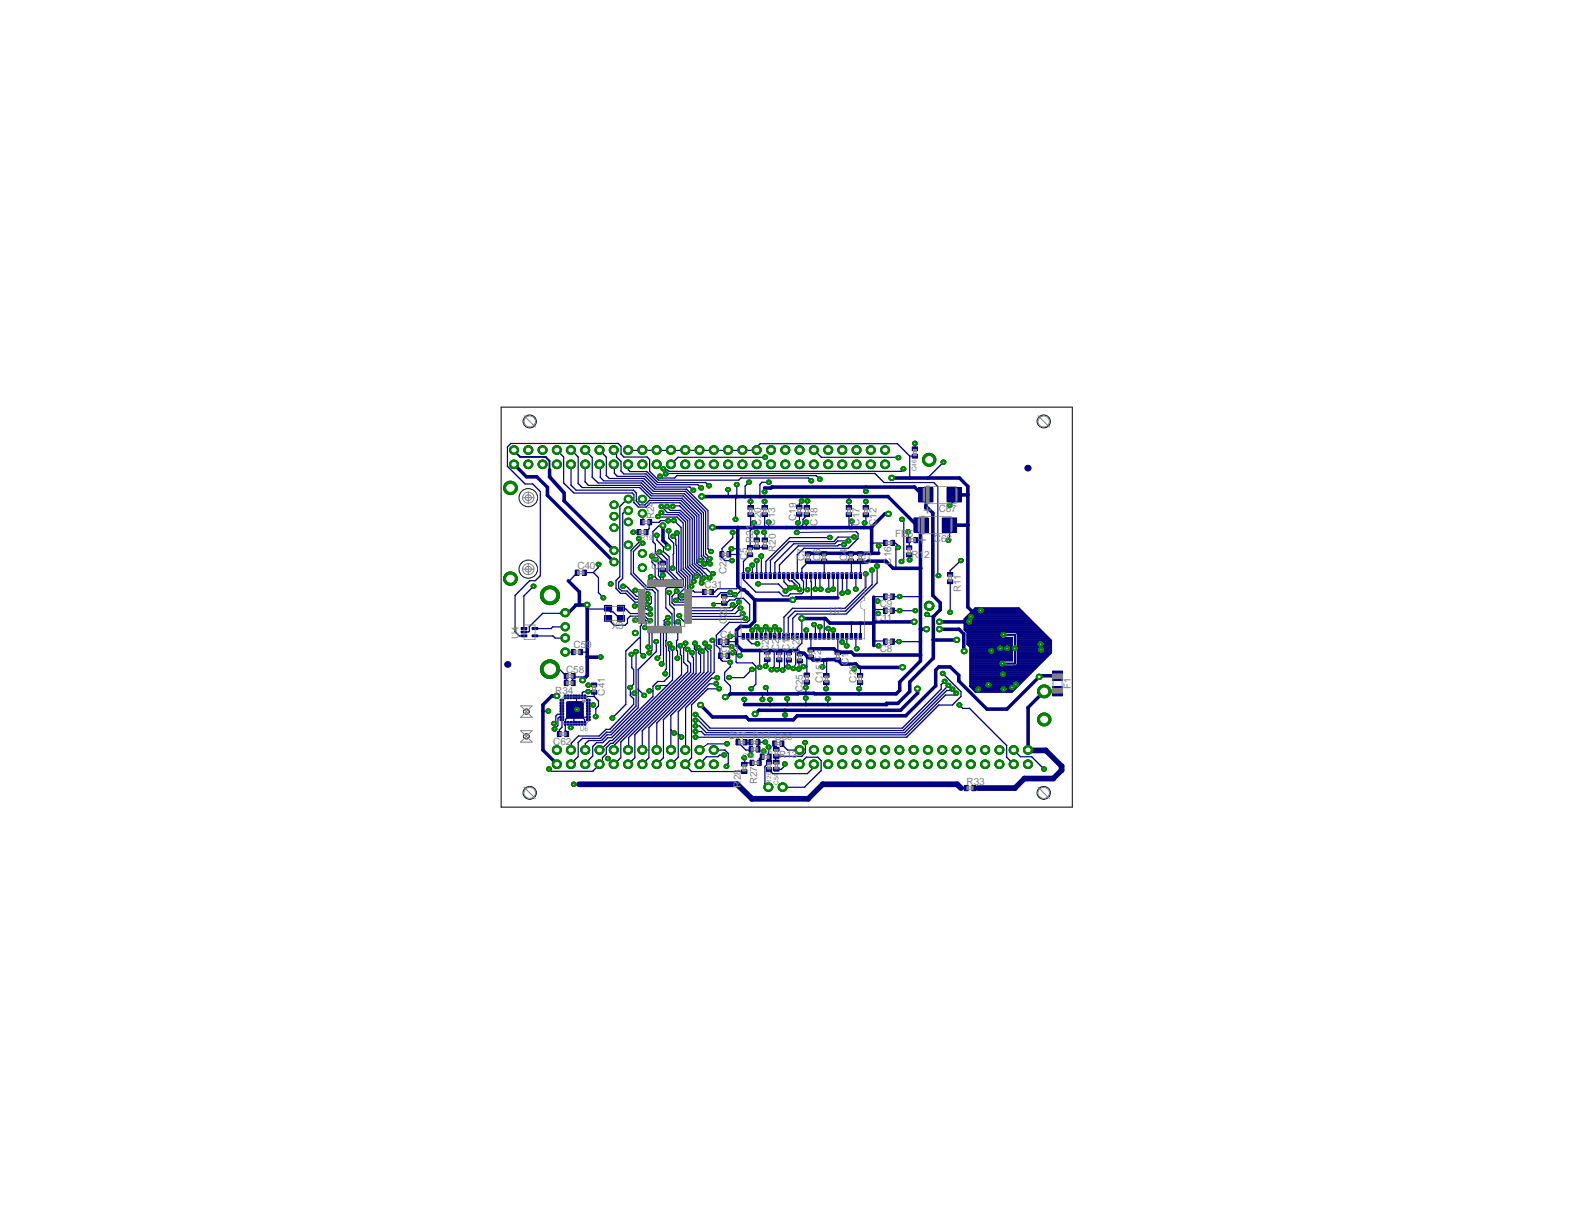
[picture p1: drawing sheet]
<svg xmlns="http://www.w3.org/2000/svg" width="279mm" height="216mm" viewBox="0 0 279 216" stroke-linecap="round" stroke-linejoin="round" font-family="sans-serif">
<defs><g id="words">
<g font-size="2.5" fill="#808080">
<text x="164.1" y="91.4">+</text>
<text x="163.2" y="96.7">+</text>
</g>
<g font-size="1.8" fill="#808080">
<text x="116.3" y="92.3" transform="rotate(-90 116.3 92.3)">R24</text>
<text x="135.3" y="93.4" transform="rotate(-90 135.3 93.4)">C20</text>
<text x="137.8" y="93.4" transform="rotate(-90 137.8 93.4)">C13</text>
<text x="141.5" y="92.5" transform="rotate(-90 141.5 92.5)">C19</text>
<text x="145.3" y="93.4" transform="rotate(-90 145.3 93.4)">C18</text>
<text x="152.8" y="93.4" transform="rotate(-90 152.8 93.4)">C17</text>
<text x="155.8" y="93.4" transform="rotate(-90 155.8 93.4)">C12</text>
<text x="159.1" y="95.5">FB5</text>
<text x="166.8" y="91">C67</text>
<text x="102.6" y="101.1">C40</text>
<text x="117.1" y="101.3" transform="rotate(-90 117.1 101.3)">C35</text>
<text x="132.8" y="99.5" transform="rotate(-90 132.8 99.5)">C5</text>
<text x="133.9" y="96.4" transform="rotate(-90 133.9 96.4)">R21</text>
<text x="137.9" y="98" transform="rotate(-90 137.9 98)">R20</text>
<text x="143" y="99.7" transform="rotate(-90 143 99.7)">C7</text>
<text x="145.8" y="99.7" transform="rotate(-90 145.8 99.7)">C6</text>
<text x="150.6" y="99.7" transform="rotate(-90 150.6 99.7)">C4</text>
<text x="154.8" y="100.2" transform="rotate(-90 154.8 100.2)">C3</text>
<text x="158.4" y="100.3" transform="rotate(-90 158.4 100.3)">C16</text>
<text x="162" y="99.1">R12</text>
<text x="166" y="96.4">C66</text>
<text x="125.2" y="104.6">C31</text>
<text x="129.1" y="102" transform="rotate(-90 129.1 102)">C21</text>
<text x="156.4" y="107.9">C9</text>
<text x="170.8" y="105.2" transform="rotate(-90 170.8 105.2)">R11</text>
<text x="92.2" y="113.6" transform="rotate(-90 92.2 113.6)">U4</text>
<text x="108.8" y="111.8">X3</text>
<text x="128" y="113.4">C14</text>
<text x="129.2" y="110.9" transform="rotate(-90 129.2 110.9)">C22</text>
<text x="147.4" y="109.2">U2</text>
<text x="155.5" y="110.4">C11</text>
<text x="100.6" y="119.5">C58</text>
<text x="101.9" y="115.2">C59</text>
<text x="128.1" y="115.9">C23</text>
<text x="136.7" y="115.9" transform="rotate(-90 136.7 115.9)">C24</text>
<text x="138.5" y="115.7" transform="rotate(-90 138.5 115.7)">C27</text>
<text x="140.3" y="115.7" transform="rotate(-90 140.3 115.7)">C10</text>
<text x="142.1" y="116" transform="rotate(-90 142.1 116)">C28</text>
<text x="150.8" y="118.2" transform="rotate(-90 150.8 118.2)">C1</text>
<text x="156.4" y="115.9">C8</text>
<text x="98.7" y="123.3">R34</text>
<text x="107.5" y="123.6" transform="rotate(-90 107.5 123.6)">C41</text>
<text x="142.7" y="123" transform="rotate(-90 142.7 123)">C25</text>
<text x="146.3" y="121.3" transform="rotate(-90 146.3 121.3)">C15 C2</text>
<text x="152.2" y="121.3" transform="rotate(-90 152.2 121.3)">C26</text>
<text x="190.3" y="122.4" transform="rotate(-90 190.3 122.4)">F1</text>
<text x="129.4" y="131.4">C57 R14 C55</text>
<text x="98.3" y="132.4">C62</text>
<text x="138.5" y="134.7">R13</text>
<text x="131.7" y="140" transform="rotate(-90 131.7 140)">R28</text>
<text x="134.6" y="139.4" transform="rotate(-90 134.6 139.4)">R27</text>
<text x="171.8" y="139.4">R33</text>
</g>
<g font-size="1.1" fill="#808080">
<text x="162.9" y="83.8" transform="rotate(-90 162.9 83.8)">C46</text>
<text x="113.9" y="95.9">R19</text>
<text x="113.2" y="110.8" transform="rotate(-90 113.2 110.8)">U3</text>
<text x="103.1" y="129.9">U6</text>
<text x="132" y="134.6">C56</text>
<text x="135.2" y="134">R25</text>
<text x="137.1" y="139.3" transform="rotate(-90 137.1 139.3)">R26</text>
<text x="138.4" y="139.5" transform="rotate(-90 138.4 139.5)">C54</text>
</g>
</g></defs>
<path d="M152.7 101.8h.4v1h-.4z" fill-rule="evenodd" fill="#000080"/>
<path d="M152.7 101.8h.4v1h-.4z" fill="none" stroke="#000080" stroke-width=".18"/>
<path d="M151.9 101.8h.4v1h-.4z" fill-rule="evenodd" fill="#000080"/>
<path d="M151.9 101.8h.4v1h-.4z" fill="none" stroke="#000080" stroke-width=".18"/>
<path d="M151.1 101.8h.4v1h-.4z" fill-rule="evenodd" fill="#000080"/>
<path d="M151.1 101.8h.4v1h-.4z" fill="none" stroke="#000080" stroke-width=".18"/>
<path d="M150.3 101.8h.4v1h-.4z" fill-rule="evenodd" fill="#000080"/>
<path d="M150.3 101.8h.4v1h-.4z" fill="none" stroke="#000080" stroke-width=".18"/>
<path d="M149.5 101.8h.4v1h-.4z" fill-rule="evenodd" fill="#000080"/>
<path d="M149.5 101.8h.4v1h-.4z" fill="none" stroke="#000080" stroke-width=".18"/>
<path d="M148.7 101.8h.4v1h-.4z" fill-rule="evenodd" fill="#000080"/>
<path d="M148.7 101.8h.4v1h-.4z" fill="none" stroke="#000080" stroke-width=".18"/>
<path d="M147.9 101.8h.4v1h-.4z" fill-rule="evenodd" fill="#000080"/>
<path d="M147.9 101.8h.4v1h-.4z" fill="none" stroke="#000080" stroke-width=".18"/>
<path d="M147.1 101.8h.4v1h-.4z" fill-rule="evenodd" fill="#000080"/>
<path d="M147.1 101.8h.4v1h-.4z" fill="none" stroke="#000080" stroke-width=".18"/>
<path d="M146.3 101.8h.4v1h-.4z" fill-rule="evenodd" fill="#000080"/>
<path d="M146.3 101.8h.4v1h-.4z" fill="none" stroke="#000080" stroke-width=".18"/>
<path d="M145.5 101.8h.4v1h-.4z" fill-rule="evenodd" fill="#000080"/>
<path d="M145.5 101.8h.4v1h-.4z" fill="none" stroke="#000080" stroke-width=".18"/>
<path d="M144.7 101.8h.4v1h-.4z" fill-rule="evenodd" fill="#000080"/>
<path d="M144.7 101.8h.4v1h-.4z" fill="none" stroke="#000080" stroke-width=".18"/>
<path d="M143.9 101.8h.4v1h-.4z" fill-rule="evenodd" fill="#000080"/>
<path d="M143.9 101.8h.4v1h-.4z" fill="none" stroke="#000080" stroke-width=".18"/>
<path d="M143.1 101.8h.4v1h-.4z" fill-rule="evenodd" fill="#000080"/>
<path d="M143.1 101.8h.4v1h-.4z" fill="none" stroke="#000080" stroke-width=".18"/>
<path d="M142.3 101.8h.4v1h-.4z" fill-rule="evenodd" fill="#000080"/>
<path d="M142.3 101.8h.4v1h-.4z" fill="none" stroke="#000080" stroke-width=".18"/>
<path d="M141.5 101.8h.4v1h-.4z" fill-rule="evenodd" fill="#000080"/>
<path d="M141.5 101.8h.4v1h-.4z" fill="none" stroke="#000080" stroke-width=".18"/>
<path d="M140.7 101.8h.4v1h-.4z" fill-rule="evenodd" fill="#000080"/>
<path d="M140.7 101.8h.4v1h-.4z" fill="none" stroke="#000080" stroke-width=".18"/>
<path d="M139.9 101.8h.4v1h-.4z" fill-rule="evenodd" fill="#000080"/>
<path d="M139.9 101.8h.4v1h-.4z" fill="none" stroke="#000080" stroke-width=".18"/>
<path d="M139.1 101.8h.4v1h-.4z" fill-rule="evenodd" fill="#000080"/>
<path d="M139.1 101.8h.4v1h-.4z" fill="none" stroke="#000080" stroke-width=".18"/>
<path d="M138.3 101.8h.4v1h-.4z" fill-rule="evenodd" fill="#000080"/>
<path d="M138.3 101.8h.4v1h-.4z" fill="none" stroke="#000080" stroke-width=".18"/>
<path d="M137.5 101.8h.4v1h-.4z" fill-rule="evenodd" fill="#000080"/>
<path d="M137.5 101.8h.4v1h-.4z" fill="none" stroke="#000080" stroke-width=".18"/>
<path d="M136.7 101.8h.4v1h-.4z" fill-rule="evenodd" fill="#000080"/>
<path d="M136.7 101.8h.4v1h-.4z" fill="none" stroke="#000080" stroke-width=".18"/>
<path d="M135.9 101.8h.4v1h-.4z" fill-rule="evenodd" fill="#000080"/>
<path d="M135.9 101.8h.4v1h-.4z" fill="none" stroke="#000080" stroke-width=".18"/>
<path d="M135.1 101.8h.4v1h-.4z" fill-rule="evenodd" fill="#000080"/>
<path d="M135.1 101.8h.4v1h-.4z" fill="none" stroke="#000080" stroke-width=".18"/>
<path d="M134.3 101.8h.4v1h-.4z" fill-rule="evenodd" fill="#000080"/>
<path d="M134.3 101.8h.4v1h-.4z" fill="none" stroke="#000080" stroke-width=".18"/>
<path d="M133.5 101.8h.4v1h-.4z" fill-rule="evenodd" fill="#000080"/>
<path d="M133.5 101.8h.4v1h-.4z" fill="none" stroke="#000080" stroke-width=".18"/>
<path d="M132.7 101.8h.4v1h-.4z" fill-rule="evenodd" fill="#000080"/>
<path d="M132.7 101.8h.4v1h-.4z" fill="none" stroke="#000080" stroke-width=".18"/>
<path d="M131.9 101.8h.4v1h-.4z" fill-rule="evenodd" fill="#000080"/>
<path d="M131.9 101.8h.4v1h-.4z" fill="none" stroke="#000080" stroke-width=".18"/>
<path d="M152.7 112.6h.4v1h-.4z" fill-rule="evenodd" fill="#000080"/>
<path d="M152.7 112.6h.4v1h-.4z" fill="none" stroke="#000080" stroke-width=".18"/>
<path d="M151.9 112.6h.4v1h-.4z" fill-rule="evenodd" fill="#000080"/>
<path d="M151.9 112.6h.4v1h-.4z" fill="none" stroke="#000080" stroke-width=".18"/>
<path d="M151.1 112.6h.4v1h-.4z" fill-rule="evenodd" fill="#000080"/>
<path d="M151.1 112.6h.4v1h-.4z" fill="none" stroke="#000080" stroke-width=".18"/>
<path d="M150.3 112.6h.4v1h-.4z" fill-rule="evenodd" fill="#000080"/>
<path d="M150.3 112.6h.4v1h-.4z" fill="none" stroke="#000080" stroke-width=".18"/>
<path d="M149.5 112.6h.4v1h-.4z" fill-rule="evenodd" fill="#000080"/>
<path d="M149.5 112.6h.4v1h-.4z" fill="none" stroke="#000080" stroke-width=".18"/>
<path d="M148.7 112.6h.4v1h-.4z" fill-rule="evenodd" fill="#000080"/>
<path d="M148.7 112.6h.4v1h-.4z" fill="none" stroke="#000080" stroke-width=".18"/>
<path d="M147.9 112.6h.4v1h-.4z" fill-rule="evenodd" fill="#000080"/>
<path d="M147.9 112.6h.4v1h-.4z" fill="none" stroke="#000080" stroke-width=".18"/>
<path d="M147.1 112.6h.4v1h-.4z" fill-rule="evenodd" fill="#000080"/>
<path d="M147.1 112.6h.4v1h-.4z" fill="none" stroke="#000080" stroke-width=".18"/>
<path d="M146.3 112.6h.4v1h-.4z" fill-rule="evenodd" fill="#000080"/>
<path d="M146.3 112.6h.4v1h-.4z" fill="none" stroke="#000080" stroke-width=".18"/>
<path d="M145.5 112.6h.4v1h-.4z" fill-rule="evenodd" fill="#000080"/>
<path d="M145.5 112.6h.4v1h-.4z" fill="none" stroke="#000080" stroke-width=".18"/>
<path d="M144.7 112.6h.4v1h-.4z" fill-rule="evenodd" fill="#000080"/>
<path d="M144.7 112.6h.4v1h-.4z" fill="none" stroke="#000080" stroke-width=".18"/>
<path d="M143.9 112.6h.4v1h-.4z" fill-rule="evenodd" fill="#000080"/>
<path d="M143.9 112.6h.4v1h-.4z" fill="none" stroke="#000080" stroke-width=".18"/>
<path d="M143.1 112.6h.4v1h-.4z" fill-rule="evenodd" fill="#000080"/>
<path d="M143.1 112.6h.4v1h-.4z" fill="none" stroke="#000080" stroke-width=".18"/>
<path d="M142.3 112.6h.4v1h-.4z" fill-rule="evenodd" fill="#000080"/>
<path d="M142.3 112.6h.4v1h-.4z" fill="none" stroke="#000080" stroke-width=".18"/>
<path d="M141.5 112.6h.4v1h-.4z" fill-rule="evenodd" fill="#000080"/>
<path d="M141.5 112.6h.4v1h-.4z" fill="none" stroke="#000080" stroke-width=".18"/>
<path d="M140.7 112.6h.4v1h-.4z" fill-rule="evenodd" fill="#000080"/>
<path d="M140.7 112.6h.4v1h-.4z" fill="none" stroke="#000080" stroke-width=".18"/>
<path d="M139.9 112.6h.4v1h-.4z" fill-rule="evenodd" fill="#000080"/>
<path d="M139.9 112.6h.4v1h-.4z" fill="none" stroke="#000080" stroke-width=".18"/>
<path d="M139.1 112.6h.4v1h-.4z" fill-rule="evenodd" fill="#000080"/>
<path d="M139.1 112.6h.4v1h-.4z" fill="none" stroke="#000080" stroke-width=".18"/>
<path d="M138.3 112.6h.4v1h-.4z" fill-rule="evenodd" fill="#000080"/>
<path d="M138.3 112.6h.4v1h-.4z" fill="none" stroke="#000080" stroke-width=".18"/>
<path d="M137.5 112.6h.4v1h-.4z" fill-rule="evenodd" fill="#000080"/>
<path d="M137.5 112.6h.4v1h-.4z" fill="none" stroke="#000080" stroke-width=".18"/>
<path d="M136.7 112.6h.4v1h-.4z" fill-rule="evenodd" fill="#000080"/>
<path d="M136.7 112.6h.4v1h-.4z" fill="none" stroke="#000080" stroke-width=".18"/>
<path d="M135.9 112.6h.4v1h-.4z" fill-rule="evenodd" fill="#000080"/>
<path d="M135.9 112.6h.4v1h-.4z" fill="none" stroke="#000080" stroke-width=".18"/>
<path d="M135.1 112.6h.4v1h-.4z" fill-rule="evenodd" fill="#000080"/>
<path d="M135.1 112.6h.4v1h-.4z" fill="none" stroke="#000080" stroke-width=".18"/>
<path d="M134.3 112.6h.4v1h-.4z" fill-rule="evenodd" fill="#000080"/>
<path d="M134.3 112.6h.4v1h-.4z" fill="none" stroke="#000080" stroke-width=".18"/>
<path d="M133.5 112.6h.4v1h-.4z" fill-rule="evenodd" fill="#000080"/>
<path d="M133.5 112.6h.4v1h-.4z" fill="none" stroke="#000080" stroke-width=".18"/>
<path d="M132.7 112.6h.4v1h-.4z" fill-rule="evenodd" fill="#000080"/>
<path d="M132.7 112.6h.4v1h-.4z" fill="none" stroke="#000080" stroke-width=".18"/>
<path d="M131.9 112.6h.4v1h-.4z" fill-rule="evenodd" fill="#000080"/>
<path d="M131.9 112.6h.4v1h-.4z" fill="none" stroke="#000080" stroke-width=".18"/>
<path d="M115.2 111.4h.3v1h-.3z" fill-rule="evenodd" fill="#000080"/>
<path d="M115.2 111.4h.3v1h-.3z" fill="none" stroke="#000080" stroke-width=".18"/>
<path d="M115.7 111.4h.3v1h-.3z" fill-rule="evenodd" fill="#000080"/>
<path d="M115.7 111.4h.3v1h-.3z" fill="none" stroke="#000080" stroke-width=".18"/>
<path d="M116.2 111.4h.3v1h-.3z" fill-rule="evenodd" fill="#000080"/>
<path d="M116.2 111.4h.3v1h-.3z" fill="none" stroke="#000080" stroke-width=".18"/>
<path d="M116.7 111.4h.4v1h-.4z" fill-rule="evenodd" fill="#000080"/>
<path d="M116.7 111.4h.4v1h-.4z" fill="none" stroke="#000080" stroke-width=".18"/>
<path d="M117.2 111.4h.4v1h-.4z" fill-rule="evenodd" fill="#000080"/>
<path d="M117.2 111.4h.4v1h-.4z" fill="none" stroke="#000080" stroke-width=".18"/>
<path d="M117.7 111.4h.4v1h-.4z" fill-rule="evenodd" fill="#000080"/>
<path d="M117.7 111.4h.4v1h-.4z" fill="none" stroke="#000080" stroke-width=".18"/>
<path d="M118.2 111.4h.4v1h-.4z" fill-rule="evenodd" fill="#000080"/>
<path d="M118.2 111.4h.4v1h-.4z" fill="none" stroke="#000080" stroke-width=".18"/>
<path d="M118.7 111.4h.4v1h-.4z" fill-rule="evenodd" fill="#000080"/>
<path d="M118.7 111.4h.4v1h-.4z" fill="none" stroke="#000080" stroke-width=".18"/>
<path d="M119.3 111.4h.3v1h-.3z" fill-rule="evenodd" fill="#000080"/>
<path d="M119.3 111.4h.3v1h-.3z" fill="none" stroke="#000080" stroke-width=".18"/>
<path d="M119.8 111.4h.3v1h-.3z" fill-rule="evenodd" fill="#000080"/>
<path d="M119.8 111.4h.3v1h-.3z" fill="none" stroke="#000080" stroke-width=".18"/>
<path d="M120.3 111.4h.3v1h-.3z" fill-rule="evenodd" fill="#000080"/>
<path d="M120.3 111.4h.3v1h-.3z" fill="none" stroke="#000080" stroke-width=".18"/>
<path d="M120.8 111.4h.3v1h-.3z" fill-rule="evenodd" fill="#000080"/>
<path d="M120.8 111.4h.3v1h-.3z" fill="none" stroke="#000080" stroke-width=".18"/>
<path d="M121.8 110.4h1.1v.3h-1.1z" fill-rule="evenodd" fill="#000080"/>
<path d="M121.8 110.4h1.1v.3h-1.1z" fill="none" stroke="#000080" stroke-width=".18"/>
<path d="M121.8 109.9h1.1v.3h-1.1z" fill-rule="evenodd" fill="#000080"/>
<path d="M121.8 109.9h1.1v.3h-1.1z" fill="none" stroke="#000080" stroke-width=".18"/>
<path d="M121.8 109.3h1.1v.4h-1.1z" fill-rule="evenodd" fill="#000080"/>
<path d="M121.8 109.3h1.1v.4h-1.1z" fill="none" stroke="#000080" stroke-width=".18"/>
<path d="M121.8 108.8h1.1v.4h-1.1z" fill-rule="evenodd" fill="#000080"/>
<path d="M121.8 108.8h1.1v.4h-1.1z" fill="none" stroke="#000080" stroke-width=".18"/>
<path d="M121.8 108.3h1.1v.4h-1.1z" fill-rule="evenodd" fill="#000080"/>
<path d="M121.8 108.3h1.1v.4h-1.1z" fill="none" stroke="#000080" stroke-width=".18"/>
<path d="M121.8 107.8h1.1v.4h-1.1z" fill-rule="evenodd" fill="#000080"/>
<path d="M121.8 107.8h1.1v.4h-1.1z" fill="none" stroke="#000080" stroke-width=".18"/>
<path d="M121.8 107.3h1.1v.4h-1.1z" fill-rule="evenodd" fill="#000080"/>
<path d="M121.8 107.3h1.1v.4h-1.1z" fill="none" stroke="#000080" stroke-width=".18"/>
<path d="M121.8 106.8h1.1v.3h-1.1z" fill-rule="evenodd" fill="#000080"/>
<path d="M121.8 106.8h1.1v.3h-1.1z" fill="none" stroke="#000080" stroke-width=".18"/>
<path d="M121.8 106.3h1.1v.3h-1.1z" fill-rule="evenodd" fill="#000080"/>
<path d="M121.8 106.3h1.1v.3h-1.1z" fill="none" stroke="#000080" stroke-width=".18"/>
<path d="M121.8 105.8h1.1v.3h-1.1z" fill-rule="evenodd" fill="#000080"/>
<path d="M121.8 105.8h1.1v.3h-1.1z" fill="none" stroke="#000080" stroke-width=".18"/>
<path d="M121.8 105.3h1.1v.3h-1.1z" fill-rule="evenodd" fill="#000080"/>
<path d="M121.8 105.3h1.1v.3h-1.1z" fill="none" stroke="#000080" stroke-width=".18"/>
<path d="M121.8 104.8h1.1v.3h-1.1z" fill-rule="evenodd" fill="#000080"/>
<path d="M121.8 104.8h1.1v.3h-1.1z" fill="none" stroke="#000080" stroke-width=".18"/>
<path d="M120.8 103h.3v1.1h-.3z" fill-rule="evenodd" fill="#000080"/>
<path d="M120.8 103h.3v1.1h-.3z" fill="none" stroke="#000080" stroke-width=".18"/>
<path d="M120.3 103h.3v1.1h-.3z" fill-rule="evenodd" fill="#000080"/>
<path d="M120.3 103h.3v1.1h-.3z" fill="none" stroke="#000080" stroke-width=".18"/>
<path d="M119.8 103h.3v1.1h-.3z" fill-rule="evenodd" fill="#000080"/>
<path d="M119.8 103h.3v1.1h-.3z" fill="none" stroke="#000080" stroke-width=".18"/>
<path d="M119.3 103h.3v1.1h-.3z" fill-rule="evenodd" fill="#000080"/>
<path d="M119.3 103h.3v1.1h-.3z" fill="none" stroke="#000080" stroke-width=".18"/>
<path d="M118.7 103h.4v1.1h-.4z" fill-rule="evenodd" fill="#000080"/>
<path d="M118.7 103h.4v1.1h-.4z" fill="none" stroke="#000080" stroke-width=".18"/>
<path d="M118.2 103h.4v1.1h-.4z" fill-rule="evenodd" fill="#000080"/>
<path d="M118.2 103h.4v1.1h-.4z" fill="none" stroke="#000080" stroke-width=".18"/>
<path d="M117.7 103h.4v1.1h-.4z" fill-rule="evenodd" fill="#000080"/>
<path d="M117.7 103h.4v1.1h-.4z" fill="none" stroke="#000080" stroke-width=".18"/>
<path d="M117.2 103h.4v1.1h-.4z" fill-rule="evenodd" fill="#000080"/>
<path d="M117.2 103h.4v1.1h-.4z" fill="none" stroke="#000080" stroke-width=".18"/>
<path d="M116.7 103h.4v1.1h-.4z" fill-rule="evenodd" fill="#000080"/>
<path d="M116.7 103h.4v1.1h-.4z" fill="none" stroke="#000080" stroke-width=".18"/>
<path d="M116.2 103h.3v1.1h-.3z" fill-rule="evenodd" fill="#000080"/>
<path d="M116.2 103h.3v1.1h-.3z" fill="none" stroke="#000080" stroke-width=".18"/>
<path d="M115.7 103h.3v1.1h-.3z" fill-rule="evenodd" fill="#000080"/>
<path d="M115.7 103h.3v1.1h-.3z" fill="none" stroke="#000080" stroke-width=".18"/>
<path d="M115.2 103h.3v1.1h-.3z" fill-rule="evenodd" fill="#000080"/>
<path d="M115.2 103h.3v1.1h-.3z" fill="none" stroke="#000080" stroke-width=".18"/>
<path d="M113.5 104.8h1v.3h-1z" fill-rule="evenodd" fill="#000080"/>
<path d="M113.5 104.8h1v.3h-1z" fill="none" stroke="#000080" stroke-width=".18"/>
<path d="M113.5 105.3h1v.3h-1z" fill-rule="evenodd" fill="#000080"/>
<path d="M113.5 105.3h1v.3h-1z" fill="none" stroke="#000080" stroke-width=".18"/>
<path d="M113.5 105.8h1v.3h-1z" fill-rule="evenodd" fill="#000080"/>
<path d="M113.5 105.8h1v.3h-1z" fill="none" stroke="#000080" stroke-width=".18"/>
<path d="M113.5 106.3h1v.3h-1z" fill-rule="evenodd" fill="#000080"/>
<path d="M113.5 106.3h1v.3h-1z" fill="none" stroke="#000080" stroke-width=".18"/>
<path d="M113.5 106.8h1v.3h-1z" fill-rule="evenodd" fill="#000080"/>
<path d="M113.5 106.8h1v.3h-1z" fill="none" stroke="#000080" stroke-width=".18"/>
<path d="M113.5 107.3h1v.4h-1z" fill-rule="evenodd" fill="#000080"/>
<path d="M113.5 107.3h1v.4h-1z" fill="none" stroke="#000080" stroke-width=".18"/>
<path d="M113.5 107.8h1v.4h-1z" fill-rule="evenodd" fill="#000080"/>
<path d="M113.5 107.8h1v.4h-1z" fill="none" stroke="#000080" stroke-width=".18"/>
<path d="M113.5 108.3h1v.4h-1z" fill-rule="evenodd" fill="#000080"/>
<path d="M113.5 108.3h1v.4h-1z" fill="none" stroke="#000080" stroke-width=".18"/>
<path d="M113.5 108.8h1v.4h-1z" fill-rule="evenodd" fill="#000080"/>
<path d="M113.5 108.8h1v.4h-1z" fill="none" stroke="#000080" stroke-width=".18"/>
<path d="M113.5 109.3h1v.4h-1z" fill-rule="evenodd" fill="#000080"/>
<path d="M113.5 109.3h1v.4h-1z" fill="none" stroke="#000080" stroke-width=".18"/>
<path d="M113.5 109.9h1v.3h-1z" fill-rule="evenodd" fill="#000080"/>
<path d="M113.5 109.9h1v.3h-1z" fill="none" stroke="#000080" stroke-width=".18"/>
<path d="M113.5 110.4h1v.3h-1z" fill-rule="evenodd" fill="#000080"/>
<path d="M113.5 110.4h1v.3h-1z" fill="none" stroke="#000080" stroke-width=".18"/>
<path d="M148.4 115.6h1v.7h-1z" fill-rule="evenodd" fill="#000080"/>
<path d="M148.4 115.6h1v.7h-1z" fill="none" stroke="#000080" stroke-width=".18"/>
<path d="M148.4 116.9h1v.7h-1z" fill-rule="evenodd" fill="#000080"/>
<path d="M148.4 116.9h1v.7h-1z" fill="none" stroke="#000080" stroke-width=".18"/>
<path d="M143.6 115.1h.9v.7h-.9z" fill-rule="evenodd" fill="#000080"/>
<path d="M143.6 115.1h.9v.7h-.9z" fill="none" stroke="#000080" stroke-width=".18"/>
<path d="M143.6 116.4h.9v.7h-.9z" fill-rule="evenodd" fill="#000080"/>
<path d="M143.6 116.4h.9v.7h-.9z" fill="none" stroke="#000080" stroke-width=".18"/>
<path d="M152.4 99.4h1v.6h-1z" fill-rule="evenodd" fill="#000080"/>
<path d="M152.4 99.4h1v.6h-1z" fill="none" stroke="#000080" stroke-width=".18"/>
<path d="M152.4 98h1v.7h-1z" fill-rule="evenodd" fill="#000080"/>
<path d="M152.4 98h1v.7h-1z" fill="none" stroke="#000080" stroke-width=".18"/>
<path d="M132.8 98.3h1v.6h-1z" fill-rule="evenodd" fill="#000080"/>
<path d="M132.8 98.3h1v.6h-1z" fill="none" stroke="#000080" stroke-width=".18"/>
<path d="M132.8 96.9h1v.7h-1z" fill-rule="evenodd" fill="#000080"/>
<path d="M132.8 96.9h1v.7h-1z" fill="none" stroke="#000080" stroke-width=".18"/>
<path d="M150.7 99.4h1v.6h-1z" fill-rule="evenodd" fill="#000080"/>
<path d="M150.7 99.4h1v.6h-1z" fill="none" stroke="#000080" stroke-width=".18"/>
<path d="M150.7 98h1v.7h-1z" fill-rule="evenodd" fill="#000080"/>
<path d="M150.7 98h1v.7h-1z" fill="none" stroke="#000080" stroke-width=".18"/>
<path d="M146 99.4h.9v.6h-.9z" fill-rule="evenodd" fill="#000080"/>
<path d="M146 99.4h.9v.6h-.9z" fill="none" stroke="#000080" stroke-width=".18"/>
<path d="M146 98h.9v.7h-.9z" fill-rule="evenodd" fill="#000080"/>
<path d="M146 98h.9v.7h-.9z" fill="none" stroke="#000080" stroke-width=".18"/>
<path d="M143.1 99.4h1v.6h-1z" fill-rule="evenodd" fill="#000080"/>
<path d="M143.1 99.4h1v.6h-1z" fill="none" stroke="#000080" stroke-width=".18"/>
<path d="M143.1 98h1v.7h-1z" fill-rule="evenodd" fill="#000080"/>
<path d="M143.1 98h1v.7h-1z" fill="none" stroke="#000080" stroke-width=".18"/>
<path d="M139.7 117h1v.6h-1z" fill-rule="evenodd" fill="#000080"/>
<path d="M139.7 117h1v.6h-1z" fill="none" stroke="#000080" stroke-width=".18"/>
<path d="M139.7 115.7h1v.6h-1z" fill-rule="evenodd" fill="#000080"/>
<path d="M139.7 115.7h1v.6h-1z" fill="none" stroke="#000080" stroke-width=".18"/>
<path d="M158.3 108h.7v1h-.7z" fill-rule="evenodd" fill="#000080"/>
<path d="M158.3 108h.7v1h-.7z" fill="none" stroke="#000080" stroke-width=".18"/>
<path d="M157 108h.7v1h-.7z" fill-rule="evenodd" fill="#000080"/>
<path d="M157 108h.7v1h-.7z" fill="none" stroke="#000080" stroke-width=".18"/>
<path d="M153.4 89.8h.9v.7h-.9z" fill-rule="evenodd" fill="#000080"/>
<path d="M153.4 89.8h.9v.7h-.9z" fill="none" stroke="#000080" stroke-width=".18"/>
<path d="M153.4 91.1h.9v.7h-.9z" fill-rule="evenodd" fill="#000080"/>
<path d="M153.4 91.1h.9v.7h-.9z" fill="none" stroke="#000080" stroke-width=".18"/>
<path d="M135.4 89.8h1v.7h-1z" fill-rule="evenodd" fill="#000080"/>
<path d="M135.4 89.8h1v.7h-1z" fill="none" stroke="#000080" stroke-width=".18"/>
<path d="M135.4 91.1h1v.7h-1z" fill-rule="evenodd" fill="#000080"/>
<path d="M135.4 91.1h1v.7h-1z" fill="none" stroke="#000080" stroke-width=".18"/>
<path d="M127.6 113.5h.7v1h-.7z" fill-rule="evenodd" fill="#000080"/>
<path d="M127.6 113.5h.7v1h-.7z" fill="none" stroke="#000080" stroke-width=".18"/>
<path d="M128.9 113.5h.7v1h-.7z" fill-rule="evenodd" fill="#000080"/>
<path d="M128.9 113.5h.7v1h-.7z" fill="none" stroke="#000080" stroke-width=".18"/>
<path d="M146.4 121h1v.7h-1z" fill-rule="evenodd" fill="#000080"/>
<path d="M146.4 121h1v.7h-1z" fill="none" stroke="#000080" stroke-width=".18"/>
<path d="M146.4 119.7h1v.7h-1z" fill-rule="evenodd" fill="#000080"/>
<path d="M146.4 119.7h1v.7h-1z" fill="none" stroke="#000080" stroke-width=".18"/>
<path d="M158.3 113.5h.7v1h-.7z" fill-rule="evenodd" fill="#000080"/>
<path d="M158.3 113.5h.7v1h-.7z" fill="none" stroke="#000080" stroke-width=".18"/>
<path d="M157 113.5h.7v1h-.7z" fill-rule="evenodd" fill="#000080"/>
<path d="M157 113.5h.7v1h-.7z" fill="none" stroke="#000080" stroke-width=".18"/>
<path d="M158.3 105.5h.7v1h-.7z" fill-rule="evenodd" fill="#000080"/>
<path d="M158.3 105.5h.7v1h-.7z" fill="none" stroke="#000080" stroke-width=".18"/>
<path d="M157 105.5h.7v1h-.7z" fill-rule="evenodd" fill="#000080"/>
<path d="M157 105.5h.7v1h-.7z" fill="none" stroke="#000080" stroke-width=".18"/>
<path d="M158.3 96h.7v.9h-.7z" fill-rule="evenodd" fill="#000080"/>
<path d="M158.3 96h.7v.9h-.7z" fill="none" stroke="#000080" stroke-width=".18"/>
<path d="M157 96h.7v.9h-.7z" fill-rule="evenodd" fill="#000080"/>
<path d="M157 96h.7v.9h-.7z" fill="none" stroke="#000080" stroke-width=".18"/>
<path d="M150.4 89.8h.9v.7h-.9z" fill-rule="evenodd" fill="#000080"/>
<path d="M150.4 89.8h.9v.7h-.9z" fill="none" stroke="#000080" stroke-width=".18"/>
<path d="M150.4 91.1h.9v.7h-.9z" fill-rule="evenodd" fill="#000080"/>
<path d="M150.4 91.1h.9v.7h-.9z" fill="none" stroke="#000080" stroke-width=".18"/>
<path d="M142.9 89.8h.9v.7h-.9z" fill-rule="evenodd" fill="#000080"/>
<path d="M142.9 89.8h.9v.7h-.9z" fill="none" stroke="#000080" stroke-width=".18"/>
<path d="M142.9 91.1h.9v.7h-.9z" fill-rule="evenodd" fill="#000080"/>
<path d="M142.9 91.1h.9v.7h-.9z" fill="none" stroke="#000080" stroke-width=".18"/>
<path d="M141.6 89.7h.9v.7h-.9z" fill-rule="evenodd" fill="#000080"/>
<path d="M141.6 89.7h.9v.7h-.9z" fill="none" stroke="#000080" stroke-width=".18"/>
<path d="M141.6 91.1h.9v.6h-.9z" fill-rule="evenodd" fill="#000080"/>
<path d="M141.6 91.1h.9v.6h-.9z" fill="none" stroke="#000080" stroke-width=".18"/>
<path d="M132.9 89.8h1v.7h-1z" fill-rule="evenodd" fill="#000080"/>
<path d="M132.9 89.8h1v.7h-1z" fill="none" stroke="#000080" stroke-width=".18"/>
<path d="M132.9 91.1h1v.7h-1z" fill-rule="evenodd" fill="#000080"/>
<path d="M132.9 91.1h1v.7h-1z" fill="none" stroke="#000080" stroke-width=".18"/>
<path d="M127.9 98h.7v1h-.7z" fill-rule="evenodd" fill="#000080"/>
<path d="M127.9 98h.7v1h-.7z" fill="none" stroke="#000080" stroke-width=".18"/>
<path d="M129.2 98h.7v1h-.7z" fill-rule="evenodd" fill="#000080"/>
<path d="M129.2 98h.7v1h-.7z" fill="none" stroke="#000080" stroke-width=".18"/>
<path d="M128.3 106.9h.9v.7h-.9z" fill-rule="evenodd" fill="#000080"/>
<path d="M128.3 106.9h.9v.7h-.9z" fill="none" stroke="#000080" stroke-width=".18"/>
<path d="M128.3 105.6h.9v.7h-.9z" fill-rule="evenodd" fill="#000080"/>
<path d="M128.3 105.6h.9v.7h-.9z" fill="none" stroke="#000080" stroke-width=".18"/>
<path d="M127.7 116h.7v1h-.7z" fill-rule="evenodd" fill="#000080"/>
<path d="M127.7 116h.7v1h-.7z" fill="none" stroke="#000080" stroke-width=".18"/>
<path d="M129 116h.7v1h-.7z" fill-rule="evenodd" fill="#000080"/>
<path d="M129 116h.7v1h-.7z" fill="none" stroke="#000080" stroke-width=".18"/>
<path d="M135.9 116.9h1v.7h-1z" fill-rule="evenodd" fill="#000080"/>
<path d="M135.9 116.9h1v.7h-1z" fill="none" stroke="#000080" stroke-width=".18"/>
<path d="M135.9 115.6h1v.6h-1z" fill-rule="evenodd" fill="#000080"/>
<path d="M135.9 115.6h1v.6h-1z" fill="none" stroke="#000080" stroke-width=".18"/>
<path d="M142.9 120.9h.9v.7h-.9z" fill-rule="evenodd" fill="#000080"/>
<path d="M142.9 120.9h.9v.7h-.9z" fill="none" stroke="#000080" stroke-width=".18"/>
<path d="M142.9 119.6h.9v.7h-.9z" fill-rule="evenodd" fill="#000080"/>
<path d="M142.9 119.6h.9v.7h-.9z" fill="none" stroke="#000080" stroke-width=".18"/>
<path d="M152.4 120.9h.9v.7h-.9z" fill-rule="evenodd" fill="#000080"/>
<path d="M152.4 120.9h.9v.7h-.9z" fill="none" stroke="#000080" stroke-width=".18"/>
<path d="M152.4 119.7h.9v.7h-.9z" fill-rule="evenodd" fill="#000080"/>
<path d="M152.4 119.7h.9v.7h-.9z" fill="none" stroke="#000080" stroke-width=".18"/>
<path d="M138 116.9h1v.7h-1z" fill-rule="evenodd" fill="#000080"/>
<path d="M138 116.9h1v.7h-1z" fill="none" stroke="#000080" stroke-width=".18"/>
<path d="M138 115.6h1v.7h-1z" fill-rule="evenodd" fill="#000080"/>
<path d="M138 115.6h1v.7h-1z" fill="none" stroke="#000080" stroke-width=".18"/>
<path d="M141.7 117.1h.9v.7h-.9z" fill-rule="evenodd" fill="#000080"/>
<path d="M141.7 117.1h.9v.7h-.9z" fill="none" stroke="#000080" stroke-width=".18"/>
<path d="M141.7 115.8h.9v.7h-.9z" fill-rule="evenodd" fill="#000080"/>
<path d="M141.7 115.8h.9v.7h-.9z" fill="none" stroke="#000080" stroke-width=".18"/>
<path d="M124.8 104.7h.7v1h-.7z" fill-rule="evenodd" fill="#000080"/>
<path d="M124.8 104.7h.7v1h-.7z" fill="none" stroke="#000080" stroke-width=".18"/>
<path d="M126.2 104.7h.6v1h-.6z" fill-rule="evenodd" fill="#000080"/>
<path d="M126.2 104.7h.6v1h-.6z" fill="none" stroke="#000080" stroke-width=".18"/>
<path d="M117.3 101h.9v.6h-.9z" fill-rule="evenodd" fill="#000080"/>
<path d="M117.3 101h.9v.6h-.9z" fill="none" stroke="#000080" stroke-width=".18"/>
<path d="M117.3 99.7h.9v.7h-.9z" fill-rule="evenodd" fill="#000080"/>
<path d="M117.3 99.7h.9v.7h-.9z" fill="none" stroke="#000080" stroke-width=".18"/>
<path d="M94.6 112.8h1v.4h-1z" fill-rule="evenodd" fill="#000080"/>
<path d="M94.6 112.8h1v.4h-1z" fill="none" stroke="#000080" stroke-width=".18"/>
<path d="M94.6 111.5h1v.3h-1z" fill-rule="evenodd" fill="#000080"/>
<path d="M94.6 111.5h1v.3h-1z" fill="none" stroke="#000080" stroke-width=".18"/>
<path d="M92.6 111.5h1v.3h-1z" fill-rule="evenodd" fill="#000080"/>
<path d="M92.6 111.5h1v.3h-1z" fill="none" stroke="#000080" stroke-width=".18"/>
<path d="M92.6 112.1h1v.4h-1z" fill-rule="evenodd" fill="#000080"/>
<path d="M92.6 112.1h1v.4h-1z" fill="none" stroke="#000080" stroke-width=".18"/>
<path d="M92.6 112.8h1v.4h-1z" fill-rule="evenodd" fill="#000080"/>
<path d="M92.6 112.8h1v.4h-1z" fill="none" stroke="#000080" stroke-width=".18"/>
<path d="M168.4 101.7h.9v.7h-.9z" fill-rule="evenodd" fill="#000080"/>
<path d="M168.4 101.7h.9v.7h-.9z" fill="none" stroke="#000080" stroke-width=".18"/>
<path d="M168.4 103h.9v.7h-.9z" fill-rule="evenodd" fill="#000080"/>
<path d="M168.4 103h.9v.7h-.9z" fill="none" stroke="#000080" stroke-width=".18"/>
<path d="M161.1 98.3h1v.6h-1z" fill-rule="evenodd" fill="#000080"/>
<path d="M161.1 98.3h1v.6h-1z" fill="none" stroke="#000080" stroke-width=".18"/>
<path d="M161.1 97h1v.7h-1z" fill-rule="evenodd" fill="#000080"/>
<path d="M161.1 97h1v.7h-1z" fill="none" stroke="#000080" stroke-width=".18"/>
<path d="M137.5 135.1h1v.7h-1z" fill-rule="evenodd" fill="#000080"/>
<path d="M137.5 135.1h1v.7h-1z" fill="none" stroke="#000080" stroke-width=".18"/>
<path d="M137.5 136.4h1v.6h-1z" fill-rule="evenodd" fill="#000080"/>
<path d="M137.5 136.4h1v.6h-1z" fill="none" stroke="#000080" stroke-width=".18"/>
<path d="M137.3 131.7h.7v.9h-.7z" fill-rule="evenodd" fill="#000080"/>
<path d="M137.3 131.7h.7v.9h-.7z" fill="none" stroke="#000080" stroke-width=".18"/>
<path d="M138.6 131.7h.7v.9h-.7z" fill-rule="evenodd" fill="#000080"/>
<path d="M138.6 131.7h.7v.9h-.7z" fill="none" stroke="#000080" stroke-width=".18"/>
<path d="M134.4 132.7h.7v.9h-.7z" fill-rule="evenodd" fill="#000080"/>
<path d="M134.4 132.7h.7v.9h-.7z" fill="none" stroke="#000080" stroke-width=".18"/>
<path d="M133.1 132.7h.7v.9h-.7z" fill-rule="evenodd" fill="#000080"/>
<path d="M133.1 132.7h.7v.9h-.7z" fill="none" stroke="#000080" stroke-width=".18"/>
<path d="M132.1 131.4h.7v1h-.7z" fill-rule="evenodd" fill="#000080"/>
<path d="M132.1 131.4h.7v1h-.7z" fill="none" stroke="#000080" stroke-width=".18"/>
<path d="M130.8 131.4h.7v1h-.7z" fill-rule="evenodd" fill="#000080"/>
<path d="M130.8 131.4h.7v1h-.7z" fill="none" stroke="#000080" stroke-width=".18"/>
<path d="M137.5 132.8h1v.7h-1z" fill-rule="evenodd" fill="#000080"/>
<path d="M137.5 132.8h1v.7h-1z" fill="none" stroke="#000080" stroke-width=".18"/>
<path d="M137.5 134.1h1v.6h-1z" fill-rule="evenodd" fill="#000080"/>
<path d="M137.5 134.1h1v.6h-1z" fill="none" stroke="#000080" stroke-width=".18"/>
<path d="M133.1 131.4h.7v1h-.7z" fill-rule="evenodd" fill="#000080"/>
<path d="M133.1 131.4h.7v1h-.7z" fill="none" stroke="#000080" stroke-width=".18"/>
<path d="M134.4 131.4h.7v1h-.7z" fill-rule="evenodd" fill="#000080"/>
<path d="M134.4 131.4h.7v1h-.7z" fill="none" stroke="#000080" stroke-width=".18"/>
<path d="M135.5 96.9h.9v.7h-.9z" fill-rule="evenodd" fill="#000080"/>
<path d="M135.5 96.9h.9v.7h-.9z" fill="none" stroke="#000080" stroke-width=".18"/>
<path d="M135.5 95.6h.9v.7h-.9z" fill-rule="evenodd" fill="#000080"/>
<path d="M135.5 95.6h.9v.7h-.9z" fill="none" stroke="#000080" stroke-width=".18"/>
<path d="M134 96.9h1v.7h-1z" fill-rule="evenodd" fill="#000080"/>
<path d="M134 96.9h1v.7h-1z" fill="none" stroke="#000080" stroke-width=".18"/>
<path d="M134 95.6h1v.7h-1z" fill-rule="evenodd" fill="#000080"/>
<path d="M134 95.6h1v.7h-1z" fill="none" stroke="#000080" stroke-width=".18"/>
<path d="M99.1 130h.6v.9h-.6z" fill-rule="evenodd" fill="#000080"/>
<path d="M99.1 130h.6v.9h-.6z" fill="none" stroke="#000080" stroke-width=".18"/>
<path d="M100.4 130h.6v.9h-.6z" fill-rule="evenodd" fill="#000080"/>
<path d="M100.4 130h.6v.9h-.6z" fill="none" stroke="#000080" stroke-width=".18"/>
<path d="M107.4 109.4h1.3v1h-1.3z" fill-rule="evenodd" fill="#000080"/>
<path d="M107.4 109.4h1.3v1h-1.3z" fill="none" stroke="#000080" stroke-width=".18"/>
<path d="M107.4 107.6h1.3v1h-1.3z" fill-rule="evenodd" fill="#000080"/>
<path d="M107.4 107.6h1.3v1h-1.3z" fill="none" stroke="#000080" stroke-width=".18"/>
<path d="M109.7 107.6h1.3v1h-1.3z" fill-rule="evenodd" fill="#000080"/>
<path d="M109.7 107.6h1.3v1h-1.3z" fill="none" stroke="#000080" stroke-width=".18"/>
<path d="M109.7 109.4h1.3v1h-1.3z" fill-rule="evenodd" fill="#000080"/>
<path d="M109.7 109.4h1.3v1h-1.3z" fill="none" stroke="#000080" stroke-width=".18"/>
<path d="M114.5 94.1h.7v.9h-.7z" fill-rule="evenodd" fill="#000080"/>
<path d="M114.5 94.1h.7v.9h-.7z" fill="none" stroke="#000080" stroke-width=".18"/>
<path d="M113.2 94.1h.7v.9h-.7z" fill-rule="evenodd" fill="#000080"/>
<path d="M113.2 94.1h.7v.9h-.7z" fill="none" stroke="#000080" stroke-width=".18"/>
<path d="M115.1 92.3h.7v1h-.7z" fill-rule="evenodd" fill="#000080"/>
<path d="M115.1 92.3h.7v1h-.7z" fill="none" stroke="#000080" stroke-width=".18"/>
<path d="M113.8 92.3h.7v1h-.7z" fill-rule="evenodd" fill="#000080"/>
<path d="M113.8 92.3h.7v1h-.7z" fill="none" stroke="#000080" stroke-width=".18"/>
<path d="M102.2 101.3h.7v.9h-.7z" fill-rule="evenodd" fill="#000080"/>
<path d="M102.2 101.3h.7v.9h-.7z" fill="none" stroke="#000080" stroke-width=".18"/>
<path d="M103.5 101.3h.7v.9h-.7z" fill-rule="evenodd" fill="#000080"/>
<path d="M103.5 101.3h.7v.9h-.7z" fill="none" stroke="#000080" stroke-width=".18"/>
<path d="M135.1 134h.7v.9h-.7z" fill-rule="evenodd" fill="#000080"/>
<path d="M135.1 134h.7v.9h-.7z" fill="none" stroke="#000080" stroke-width=".18"/>
<path d="M136.4 134h.7v.9h-.7z" fill-rule="evenodd" fill="#000080"/>
<path d="M136.4 134h.7v.9h-.7z" fill="none" stroke="#000080" stroke-width=".18"/>
<path d="M136.2 135.1h1v.7h-1z" fill-rule="evenodd" fill="#000080"/>
<path d="M136.2 135.1h1v.7h-1z" fill="none" stroke="#000080" stroke-width=".18"/>
<path d="M136.2 136.4h1v.7h-1z" fill-rule="evenodd" fill="#000080"/>
<path d="M136.2 136.4h1v.7h-1z" fill="none" stroke="#000080" stroke-width=".18"/>
<path d="M134.6 135.1h.7v.9h-.7z" fill-rule="evenodd" fill="#000080"/>
<path d="M134.6 135.1h.7v.9h-.7z" fill="none" stroke="#000080" stroke-width=".18"/>
<path d="M133.3 135.1h.7v.9h-.7z" fill-rule="evenodd" fill="#000080"/>
<path d="M133.3 135.1h.7v.9h-.7z" fill="none" stroke="#000080" stroke-width=".18"/>
<path d="M131.8 135.5h1v.6h-1z" fill-rule="evenodd" fill="#000080"/>
<path d="M131.8 135.5h1v.6h-1z" fill="none" stroke="#000080" stroke-width=".18"/>
<path d="M131.8 136.8h1v.7h-1z" fill-rule="evenodd" fill="#000080"/>
<path d="M131.8 136.8h1v.7h-1z" fill="none" stroke="#000080" stroke-width=".18"/>
<path d="M103.8 123.5l.3 .1v.6l-.3-.1z" fill-rule="evenodd" fill="#000080"/>
<path d="M103.8 123.5l.3 .1v.6l-.3-.1z" fill="none" stroke="#000080" stroke-width=".18"/>
<path d="M103.3 123.5l.3 .1-.1 .6-.2-.1z" fill-rule="evenodd" fill="#000080"/>
<path d="M103.3 123.5l.3 .1-.1 .6-.2-.1z" fill="none" stroke="#000080" stroke-width=".18"/>
<path d="M102.8 123.5l.3 .1-.1 .6-.2-.1z" fill-rule="evenodd" fill="#000080"/>
<path d="M102.8 123.5l.3 .1-.1 .6-.2-.1z" fill="none" stroke="#000080" stroke-width=".18"/>
<path d="M102.3 123.5l.3 .1-.1 .6-.2-.1z" fill-rule="evenodd" fill="#000080"/>
<path d="M102.3 123.5l.3 .1-.1 .6-.2-.1z" fill="none" stroke="#000080" stroke-width=".18"/>
<path d="M101.8 123.5l.4 .1-.1 .6-.3-.1z" fill-rule="evenodd" fill="#000080"/>
<path d="M101.8 123.5l.4 .1-.1 .6-.3-.1z" fill="none" stroke="#000080" stroke-width=".18"/>
<path d="M101.3 123.5l.3 .1v.6l-.3-.1z" fill-rule="evenodd" fill="#000080"/>
<path d="M101.3 123.5l.3 .1v.6l-.3-.1z" fill="none" stroke="#000080" stroke-width=".18"/>
<path d="M100.8 123.5l.3 .1-.1 .6-.2-.1z" fill-rule="evenodd" fill="#000080"/>
<path d="M100.8 123.5l.3 .1-.1 .6-.2-.1z" fill="none" stroke="#000080" stroke-width=".18"/>
<path d="M100.3 123.5l.3 .1-.1 .6-.2-.1z" fill-rule="evenodd" fill="#000080"/>
<path d="M100.3 123.5l.3 .1-.1 .6-.2-.1z" fill="none" stroke="#000080" stroke-width=".18"/>
<path d="M99.6 124.3l.5-.1 .1 .3-.6 .1z" fill-rule="evenodd" fill="#000080"/>
<path d="M99.6 124.3l.5-.1 .1 .3-.6 .1z" fill="none" stroke="#000080" stroke-width=".18"/>
<path d="M99.6 124.8h.5l.1 .2-.6 .1z" fill-rule="evenodd" fill="#000080"/>
<path d="M99.6 124.8h.5l.1 .2-.6 .1z" fill="none" stroke="#000080" stroke-width=".18"/>
<path d="M99.6 125.2h.5l.1 .3-.6 .1z" fill-rule="evenodd" fill="#000080"/>
<path d="M99.6 125.2h.5l.1 .3-.6 .1z" fill="none" stroke="#000080" stroke-width=".18"/>
<path d="M99.6 125.8l.5-.1 .1 .3-.6 .1z" fill-rule="evenodd" fill="#000080"/>
<path d="M99.6 125.8l.5-.1 .1 .3-.6 .1z" fill="none" stroke="#000080" stroke-width=".18"/>
<path d="M99.6 126.3l.5-.1 .1 .3-.6 .1z" fill-rule="evenodd" fill="#000080"/>
<path d="M99.6 126.3l.5-.1 .1 .3-.6 .1z" fill="none" stroke="#000080" stroke-width=".18"/>
<path d="M99.6 126.8l.5-.1 .1 .3-.6 .1z" fill-rule="evenodd" fill="#000080"/>
<path d="M99.6 126.8l.5-.1 .1 .3-.6 .1z" fill="none" stroke="#000080" stroke-width=".18"/>
<path d="M99.6 127.3h.5l.1 .2-.6 .1z" fill-rule="evenodd" fill="#000080"/>
<path d="M99.6 127.3h.5l.1 .2-.6 .1z" fill="none" stroke="#000080" stroke-width=".18"/>
<path d="M99.6 127.7h.5l.1 .3-.6 .1z" fill-rule="evenodd" fill="#000080"/>
<path d="M99.6 127.7h.5l.1 .3-.6 .1z" fill="none" stroke="#000080" stroke-width=".18"/>
<path d="M100.3 128.2l.3 .1-.1 .6-.2-.1z" fill-rule="evenodd" fill="#000080"/>
<path d="M100.3 128.2l.3 .1-.1 .6-.2-.1z" fill="none" stroke="#000080" stroke-width=".18"/>
<path d="M100.8 128.2l.3 .1-.1 .6-.2-.1z" fill-rule="evenodd" fill="#000080"/>
<path d="M100.8 128.2l.3 .1-.1 .6-.2-.1z" fill="none" stroke="#000080" stroke-width=".18"/>
<path d="M101.3 128.2l.3 .1v.6l-.3-.1z" fill-rule="evenodd" fill="#000080"/>
<path d="M101.3 128.2l.3 .1v.6l-.3-.1z" fill="none" stroke="#000080" stroke-width=".18"/>
<path d="M101.8 128.2l.4 .1-.1 .6-.3-.1z" fill-rule="evenodd" fill="#000080"/>
<path d="M101.8 128.2l.4 .1-.1 .6-.3-.1z" fill="none" stroke="#000080" stroke-width=".18"/>
<path d="M102.3 128.2l.3 .1-.1 .6-.2-.1z" fill-rule="evenodd" fill="#000080"/>
<path d="M102.3 128.2l.3 .1-.1 .6-.2-.1z" fill="none" stroke="#000080" stroke-width=".18"/>
<path d="M102.8 128.2l.3 .1-.1 .6-.2-.1z" fill-rule="evenodd" fill="#000080"/>
<path d="M102.8 128.2l.3 .1-.1 .6-.2-.1z" fill="none" stroke="#000080" stroke-width=".18"/>
<path d="M103.3 128.2l.3 .1-.1 .6-.2-.1z" fill-rule="evenodd" fill="#000080"/>
<path d="M103.3 128.2l.3 .1-.1 .6-.2-.1z" fill="none" stroke="#000080" stroke-width=".18"/>
<path d="M103.8 128.2l.3 .1v.6l-.3-.1z" fill-rule="evenodd" fill="#000080"/>
<path d="M103.8 128.2l.3 .1v.6l-.3-.1z" fill="none" stroke="#000080" stroke-width=".18"/>
<path d="M104.3 127.7h.5l.1 .3-.6 .1z" fill-rule="evenodd" fill="#000080"/>
<path d="M104.3 127.7h.5l.1 .3-.6 .1z" fill="none" stroke="#000080" stroke-width=".18"/>
<path d="M104.3 127.3h.5l.1 .2-.6 .1z" fill-rule="evenodd" fill="#000080"/>
<path d="M104.3 127.3h.5l.1 .2-.6 .1z" fill="none" stroke="#000080" stroke-width=".18"/>
<path d="M104.3 126.8l.5-.1 .1 .3-.6 .1z" fill-rule="evenodd" fill="#000080"/>
<path d="M104.3 126.8l.5-.1 .1 .3-.6 .1z" fill="none" stroke="#000080" stroke-width=".18"/>
<path d="M104.3 126.3l.5-.1 .1 .3-.6 .1z" fill-rule="evenodd" fill="#000080"/>
<path d="M104.3 126.3l.5-.1 .1 .3-.6 .1z" fill="none" stroke="#000080" stroke-width=".18"/>
<path d="M104.3 125.8l.5-.1 .1 .3-.6 .1z" fill-rule="evenodd" fill="#000080"/>
<path d="M104.3 125.8l.5-.1 .1 .3-.6 .1z" fill="none" stroke="#000080" stroke-width=".18"/>
<path d="M104.3 125.2h.5l.1 .3-.6 .1z" fill-rule="evenodd" fill="#000080"/>
<path d="M104.3 125.2h.5l.1 .3-.6 .1z" fill="none" stroke="#000080" stroke-width=".18"/>
<path d="M104.3 124.8h.5l.1 .2-.6 .1z" fill-rule="evenodd" fill="#000080"/>
<path d="M104.3 124.8h.5l.1 .2-.6 .1z" fill="none" stroke="#000080" stroke-width=".18"/>
<path d="M104.3 124.3l.5-.1 .1 .3-.6 .1z" fill-rule="evenodd" fill="#000080"/>
<path d="M104.3 124.3l.5-.1 .1 .3-.6 .1z" fill="none" stroke="#000080" stroke-width=".18"/>
<path d="M100.8 124.7h2.8v2.9h-2.8z" fill-rule="evenodd" fill="#000080"/>
<path d="M100.8 124.7h2.8v2.9h-2.8z" fill="none" stroke="#000080" stroke-width=".18"/>
<path d="M105.1 122.7h.9v.7h-.9z" fill-rule="evenodd" fill="#000080"/>
<path d="M105.1 122.7h.9v.7h-.9z" fill="none" stroke="#000080" stroke-width=".18"/>
<path d="M105.1 121.4h.9v.6h-.9z" fill-rule="evenodd" fill="#000080"/>
<path d="M105.1 121.4h.9v.6h-.9z" fill="none" stroke="#000080" stroke-width=".18"/>
<path d="M162.1 80.7h1v.7h-1z" fill-rule="evenodd" fill="#000080"/>
<path d="M162.1 80.7h1v.7h-1z" fill="none" stroke="#000080" stroke-width=".18"/>
<path d="M162.1 79.4h1v.7h-1z" fill-rule="evenodd" fill="#000080"/>
<path d="M162.1 79.4h1v.7h-1z" fill="none" stroke="#000080" stroke-width=".18"/>
<path d="M187.1 119.3h1.7v1.6h-1.7z" fill-rule="evenodd" fill="#000080"/>
<path d="M187.1 119.3h1.7v1.6h-1.7z" fill="none" stroke="#000080" stroke-width=".18"/>
<path d="M187.1 122h1.7v1.7h-1.7z" fill-rule="evenodd" fill="#000080"/>
<path d="M187.1 122h1.7v1.7h-1.7z" fill="none" stroke="#000080" stroke-width=".18"/>
<circle cx="182.7" cy="83.2" r=".53" fill="#000080"/>
<circle cx="182.7" cy="83.2" r=".53" fill="none" stroke="#000080" stroke-width=".18"/>
<circle cx="90.3" cy="118.1" r=".53" fill="#000080"/>
<circle cx="90.3" cy="118.1" r=".53" fill="none" stroke="#000080" stroke-width=".18"/>
<path d="M171.4 139.6h.7v.9h-.7z" fill-rule="evenodd" fill="#000080"/>
<path d="M171.4 139.6h.7v.9h-.7z" fill="none" stroke="#000080" stroke-width=".18"/>
<path d="M172.7 139.6h.7v.9h-.7z" fill-rule="evenodd" fill="#000080"/>
<path d="M172.7 139.6h.7v.9h-.7z" fill="none" stroke="#000080" stroke-width=".18"/>
<path d="M101.6 120.9h.6v.9h-.6z" fill-rule="evenodd" fill="#000080"/>
<path d="M101.6 120.9h.6v.9h-.6z" fill="none" stroke="#000080" stroke-width=".18"/>
<path d="M100.3 120.9h.7v.9h-.7z" fill-rule="evenodd" fill="#000080"/>
<path d="M100.3 120.9h.7v.9h-.7z" fill="none" stroke="#000080" stroke-width=".18"/>
<path d="M100.3 119.7h.7v.9h-.7z" fill-rule="evenodd" fill="#000080"/>
<path d="M100.3 119.7h.7v.9h-.7z" fill="none" stroke="#000080" stroke-width=".18"/>
<path d="M101.6 119.7h.6v.9h-.6z" fill-rule="evenodd" fill="#000080"/>
<path d="M101.6 119.7h.6v.9h-.6z" fill="none" stroke="#000080" stroke-width=".18"/>
<path d="M162.4 92h2.6v2.6h-2.6z" fill-rule="evenodd" fill="#000080"/>
<path d="M162.4 92h2.6v2.6h-2.6z" fill="none" stroke="#000080" stroke-width=".18"/>
<path d="M167.5 92h2.5v2.6h-2.5z" fill-rule="evenodd" fill="#000080"/>
<path d="M167.5 92h2.5v2.6h-2.5z" fill="none" stroke="#000080" stroke-width=".18"/>
<path d="M163.3 86.7h2.5v2.5h-2.5z" fill-rule="evenodd" fill="#000080"/>
<path d="M163.3 86.7h2.5v2.5h-2.5z" fill="none" stroke="#000080" stroke-width=".18"/>
<path d="M168.3 86.7h2.6v2.5h-2.6z" fill-rule="evenodd" fill="#000080"/>
<path d="M168.3 86.7h2.6v2.5h-2.6z" fill="none" stroke="#000080" stroke-width=".18"/>
<path d="M161.1 95.5h.7v.9h-.7z" fill-rule="evenodd" fill="#000080"/>
<path d="M161.1 95.5h.7v.9h-.7z" fill="none" stroke="#000080" stroke-width=".18"/>
<path d="M162.4 95.5h.7v.9h-.7z" fill-rule="evenodd" fill="#000080"/>
<path d="M162.4 95.5h.7v.9h-.7z" fill="none" stroke="#000080" stroke-width=".18"/>
<path d="M101.6 115.4h.6v.9h-.6z" fill-rule="evenodd" fill="#000080"/>
<path d="M101.6 115.4h.6v.9h-.6z" fill="none" stroke="#000080" stroke-width=".18"/>
<path d="M102.9 115.4h.6v.9h-.6z" fill-rule="evenodd" fill="#000080"/>
<path d="M102.9 115.4h.6v.9h-.6z" fill="none" stroke="#000080" stroke-width=".18"/>
<g fill="#000080">
<path d="M144.6 110.9h.2l.2 .4h-.2z"/>
<path d="M144.8 111.2h.2v1.9l-.1 .1z"/>
<path d="M143.2 111.9l.2 .1v1.1l-.1 .1z"/>
<path d="M143.3 104.6l.3 .2h-.3z"/>
<path d="M143.2 102.2l.2 .1v2.4l-.1 .1z"/>
<path d="M144.8 102.2l.2 .1v2.4l-.1 .1z"/>
<path d="M145.6 104.5h.2l.1 .3-.3-.1z"/>
<path d="M145.7 102.2l.1 .1v2.3l-.1 .1z"/>
<path d="M147.3 104.7l.1 .1-.2 .2-.1-.1z"/>
<path d="M147.2 102.2l.2 .1v2.5l-.1 .1z"/>
<path d="M148 102.2l.2 .1v2.4l-.1 .1z"/>
<path d="M149.6 102.2l.2 .1v3.1l-.1 .1z"/>
<path d="M152 115h.2l.2 .4h-.2z"/>
<path d="M152 113l.2 .1v2l-.1 .1z"/>
<path d="M150.4 113l.2 .1v1.7l-.1 .1z"/>
<path d="M149.6 113l.2 .1v1l-.1 .1z"/>
<path d="M148 111.9l.2 .1v1.1l-.1 .1z"/>
<path d="M147.1 111.7l.1-.1 .2 .2-.1 .1z"/>
<path d="M147.2 111.7l.2 .1v1.3l-.1 .1z"/>
<path d="M145.7 111.4l.1 .1v1.6l-.1 .1z"/>
<path d="M145.8 111.3l.1 .1-.2 .2-.1-.1z"/>
<path d="M150.4 104.9l.4 .2v.2l-.4-.2z"/>
<path d="M150.4 102.2l.2 .1v2.7l-.1 .1z"/>
<path d="M152 104.5l.2 .2-.1 .1-.2-.2z"/>
<path d="M152 102.2l.2 .1v2.2l-.1 .1z"/>
<path d="M152 104.4l.2 .1-.2 .2-.1-.1z"/>
<path d="M136 111.3l.2 .1v1.7l-.1 .1z"/>
<path d="M136.8 111.9l.2 .1v1.1l-.1 .1z"/>
<path d="M137.7 111.3l.1 .1v1.7l-.1 .1z"/>
<path d="M138.5 111.9l.1 .1v1.1l-.1 .1z"/>
<path d="M137.7 99.9l.1 .1v2.3l-.1 .1z"/>
<path d="M137.6 99.9l3.4-3.4h.2v.2l-3.4 3.4h-.2z"/>
<path d="M141 96.5l7.5 .1-.1 .1h-7.3z"/>
<path d="M148.3 96.5l.5-.5h.2v.2l-.5 .5h-.2z"/>
<path d="M148.8 96l2.1 .1-.1 .1h-1.9z"/>
<path d="M136.8 99.6h.2v2.7l-.1 .1z"/>
<path d="M140.2 96.1h.2v.2l-3.4 3.4h-.2v-.2z"/>
<path d="M140.2 96.2h8.1l-.1 .2h-7.9z"/>
<path d="M148.9 95.3h.2v.2l-.8 .8h-.2v-.2z"/>
<path d="M148.9 95.4h3l-.1 .1h-2.8z"/>
<path d="M135.2 102.2l.2 .1-.1 .2z"/>
<path d="M135.2 98.7l.2 .1v3.5l-.1 .1z"/>
<path d="M134.4 102.2l.2 .1-.1 .2z"/>
<path d="M134.4 99.6h.2v2.7l-.1 .1z"/>
<path d="M133.6 102.2l.2 .1-.1 .2z"/>
<path d="M133.6 100.4h.2v1.9l-.1 .1z"/>
<path d="M132.9 102.2l.2 .1-.2 .2z"/>
<path d="M132.9 101.2h.2v1.1l-.2 .1z"/>
<path d="M132.9 113l.2 .1v.6l-.2 .1z"/>
<path d="M132.8 113.6h.2l.7 .7v.2h-.2l-.7-.7z"/>
<path d="M133.5 114.3l1.2 .1-.1 .1h-1z"/>
<path d="M133.6 111.9l.2 .1v1.1l-.1 .1z"/>
<path d="M134.4 111.3l.2 .1v1.7l-.1 .1z"/>
<path d="M135.2 111.9l.2 .1v1.1l-.1 .1z"/>
<path d="M141.6 102.2l.2 .1-.1 .2z"/>
<path d="M141.6 98.5l.2 .1v3.7l-.1 .1z"/>
<path d="M141.6 98.5l1.2-1.2h.2v.2l-1.2 1.2h-.2z"/>
<path d="M142.9 97.4h8l-.1 .1h-7.9z"/>
<path d="M150.7 97.3l1.7-1.7h.2v.2l-1.7 1.7h-.2z"/>
<path d="M152.4 94.7l.2 .1v.9l-.1 .1z"/>
<path d="M152.1 94.4h.2l.3 .3v.2h-.2l-.3-.3z"/>
<path d="M141.5 94.6l10.8-.1-10.7 .2z"/>
<path d="M141.3 103.7l.1 .1v.5l-.1 .1z"/>
<path d="M140.6 103.1h.2l.6 .6v.2h-.2l-.6-.6z"/>
<path d="M140.2 103.2h.6l-.1 .1h-.4z"/>
<path d="M140 102.9h.2l.2 .4h-.2z"/>
<path d="M140 102.2l.2 .1v.7l-.1 .1z"/>
<path d="M139.3 102.2l.1 .1v1.1l-.1 .1z"/>
<path d="M139.2 103.3h.2l1.1 1.1v.2h-.2l-1.1-1.1z"/>
<path d="M153.8 101.9l.2 .1v2.4l-.1 .1z"/>
<path d="M139.3 109.6l.1 .1v3.4l-.1 .1z"/>
<path d="M140.8 108h.2v.2l-1.6 1.6h-.2v-.2z"/>
<path d="M150.1 108l3.7-3.7h.2v.2l-3.7 3.7h-.2z"/>
<path d="M140.8 108l9.5 .1-.1 .1h-9.3z"/>
<path d="M142.1 103.8l.1 .1v.9l-.1 .1z"/>
<path d="M140.8 102.2l.2 .1v.4l-.1 .1z"/>
<path d="M140.8 102.6h.2l1.2 1.2v.2h-.2l-1.2-1.2z"/>
<path d="M138.5 102.2l.1 .1-.1 .2z"/>
<path d="M138.5 100.4h.1v1.9l-.1 .1z"/>
<path d="M141.8 96.9h.2v.2l-3.4 3.4h-.2v-.2z"/>
<path d="M141.8 96.9l7.2 .1-.1 .1h-7z"/>
<path d="M148.8 96.9l.4-.2v.2l-.2 .2h-.2z"/>
<path d="M149.1 96.7l1 .1-.1 .1h-.9z"/>
<path d="M154.9 101.2l.2 .1v2.6l-.1 .1z"/>
<path d="M140 109.7l.2 .1v3.3l-.1 .1z"/>
<path d="M140 109.7l1.2-1.2h.2v.2l-1.2 1.2h-.2z"/>
<path d="M154.9 103.8h.2v.2l-4.7 4.7h-.2v-.2z"/>
<path d="M141.3 108.5l9.1 .1-.1 .1h-9z"/>
<path d="M155.8 100.5l.2 .1v3l-.1 .1z"/>
<path d="M140.8 109.8l.2 .1v3.2l-.1 .1z"/>
<path d="M140.8 109.8l.8-.8h.2v.2l-.8 .8h-.2z"/>
<path d="M141.6 109l6.7 .1-.1 .1h-6.5z"/>
<path d="M155.8 103.5h.2v.2l-5.5 5.5h-.2v-.2z"/>
<path d="M148.2 109l2.3 .1-.1 .1h-2.2z"/>
<path d="M136 99.7l.2 .1v2.5l-.1 .1z"/>
<path d="M140.4 95.4l7.2 .1-.1 .1h-7.1z"/>
<path d="M136 99.7l4.3-4.3h.2v.2l-4.3 4.3h-.2z"/>
<path d="M120.3 106.9l2.2 .1-.2 .1h-1.9z"/>
<path d="M120 106.6h.2l.3 .3v.2h-.2l-.3-.3z"/>
<path d="M119.7 107.4l2.8 .1-.2 .1h-2.5z"/>
<path d="M119.3 107h.2l.4 .4v.2h-.2l-.4-.4z"/>
<path d="M119.4 105.9l.1 .1v1.1l-.1 .1z"/>
<path d="M120.2 104.9h.2v.2l-.9 1h-.2v-.2z"/>
<path d="M122.3 108.4l7.9 .1-.1 .1h-7.8z"/>
<path d="M131.2 107.2h.2v.2l-1.2 1.2h-.2v-.2z"/>
<path d="M131.3 106.9l.1 .1-.1 .4z"/>
<path d="M122.3 109h8.5l-.1 .1h-8.4z"/>
<path d="M130.6 108.9l.9-.9h.2v.2l-.9 .9h-.2z"/>
<path d="M122.3 109.5h9.3l-.1 .1h-9.2z"/>
<path d="M131.4 109.4l.5-.5h.2v.2l-.5 .5h-.2z"/>
<path d="M129.6 107.9l.5-.5h.2v.2l-.5 .5h-.2z"/>
<path d="M122.3 107.9l7.5 .1-.1 .1h-7.4z"/>
<path d="M112.5 97.9l.2 .1v3.8l-.1 .1z"/>
<path d="M112.5 97.9l1.5-1.5h.1v.2l-1.5 1.5h-.1z"/>
<path d="M114 96.5h.3l-.3 .1z"/>
<path d="M116.2 104.3h.2l.6 .6v.2h-.2l-.6-.6z"/>
<path d="M115 104.3l1.5 .1-.2 .1h-1.2z"/>
<path d="M112.5 101.7h.1l2.6 2.6v.2h-.2l-2.5-2.6z"/>
<path d="M116.9 104.9l.2 .1v6.9l-.2 .2z"/>
<path d="M112.1 97.7l.2 .1v4.2l-.2 .1z"/>
<path d="M112.1 97.7l1.4-1.4h.1v.2l-1.4 1.4h-.1z"/>
<path d="M113.5 95.7h.2v.7l-.2 .1z"/>
<path d="M115.8 104.7h.2l.5 .5v.2h-.2l-.5-.5z"/>
<path d="M114.9 104.7l1.1 .1-.1 .1h-1z"/>
<path d="M112.1 101.9h.1l2.8 2.8v.2h-.1l-2.8-2.8z"/>
<path d="M116.4 105.2l.1 .1v6.7l-.1 .1z"/>
<path d="M119.6 98.5h.2v2.5l-.2 .1z"/>
<path d="M119.7 98.3l.1 .1-.1 .2-.2-.1z"/>
<path d="M119.7 96.5h.1v1.9l-.1 .1z"/>
<path d="M118.7 95.5h.2l.9 .9v.2h-.2l-.9-.9z"/>
<path d="M118.8 94.3h.2v1.3l-.2 .1z"/>
<path d="M119.9 110.8h.2v1.1l-.2 .2z"/>
<path d="M119.7 108.1l.2 .1v2.5l-.1 .1z"/>
<path d="M119.7 110.6h.2l.1 .3h-.2z"/>
<path d="M118.9 107.3h.2l.8 .8v.2h-.2l-.8-.8z"/>
<path d="M118.9 105.7l.2 .1v1.6l-.1 .1z"/>
<path d="M118.9 105.2l.2 .1v.4l-.1 .2z"/>
<path d="M117.8 111.9h.2v5.8l-.1 .1z"/>
<path d="M117.5 117.9l.3-.3h.2v.2l-.3 .3h-.2z"/>
<path d="M117.3 111.9h.2v4.5l-.1 .1z"/>
<path d="M116.8 116.9l.5-.6h.2v.2l-.6 .6h-.1z"/>
<path d="M120.2 94.7l.1-.1 .4 .5-.1 .1z"/>
<path d="M121.8 102.6l.2 .1v1.7l-.2 .1z"/>
<path d="M120.5 101.4h.2l1.2 1.2v.2h-.1l-1.3-1.2z"/>
<path d="M120.5 95.1h.2v6.4l-.1 .1z"/>
<path d="M120.4 105.6l1.4-1.3h.1v.2l-1.3 1.3h-.2z"/>
<path d="M120.5 105.6l.1 .1v.5l-.1 .1z"/>
<path d="M120.4 106.1h.2l.4 .4v.2h-.2l-.4-.4z"/>
<path d="M120.8 106.5l.7 .1-.1 .1h-.5z"/>
<path d="M121.4 106.5h1.2l-.2 .1h-.9z"/>
<path d="M128 105.2l1.9 .1-.1 .1h-1.7z"/>
<path d="M128 105.2h.2v.2l-.7 .7h-.2v-.2z"/>
<path d="M122.3 105.9l5.3 .1-.2 .1h-5z"/>
<path d="M120.3 115.6l.2 .1v1.3l-.1 .1z"/>
<path d="M120.1 115.4h.2l.2 .4h-.2z"/>
<path d="M120.2 113.8l.2 .1v1.6l-.2 .1z"/>
<path d="M120.4 111.9h.2v1.8l-.2 .1z"/>
<path d="M120.1 113.8l.4-.2-.2 .4h-.2z"/>
<path d="M122.3 110h10.2l-.1 .2h-10.1z"/>
<path d="M132.3 109.9l.2-.1 .1 .1-.2 .2z"/>
<path d="M121.1 104.3l.4-.2-.2 .4h-.2z"/>
<path d="M118.6 104.3l2.7 .1-.1 .1h-2.6z"/>
<path d="M118.2 104.6l.3-.3h.2v.2l-.3 .3h-.2z"/>
<path d="M118.3 104.6l.1 .1v3.3l-.1 .1z"/>
<path d="M118.2 107.9h.2l1.1 1.1v.2h-.2l-1.1-1.1z"/>
<path d="M119.4 109l.1 .1v2.9l-.1 .1z"/>
<path d="M121.4 102.9h.1v1.3l-.1 .1z"/>
<path d="M120.1 101.6h.2l1.2 1.2v.2h-.2l-1.2-1.2z"/>
<path d="M120.2 96.8l.2 .1v4.8l-.2 .1z"/>
<path d="M120.1 96.7l.2 .2-.1 .1-.2-.2z"/>
<path d="M120 95.7l.2 .1v1l-.1 .1z"/>
<path d="M119.5 95.2h.2l.5 .5v.2h-.2l-.5-.5z"/>
<path d="M115.3 111.9h.2v3l-.1 .2z"/>
<path d="M115.1 114.9l.3-.1 .1 .2-.3 .1z"/>
<path d="M115.3 115.9l.5-.5h.2v.2l-.5 .5h-.2z"/>
<path d="M115.8 111.9h.2v3.6l-.1 .2z"/>
<path d="M120.4 102.9h.2v.6l-.2 .2z"/>
<path d="M118.8 101.3h.2l1.5 1.5v.2h-.1l-1.6-1.6z"/>
<path d="M118.9 98.8l.1 .1v2.4l-.1 .2z"/>
<path d="M117.8 97.9h.2l1 .9v.2h-.2l-1-.9z"/>
<path d="M117.8 97.1l.2 .1v.8l-.1 .1z"/>
<path d="M116.7 95.9h.1l1.2 1.2v.1h-.2l-1.1-1.1z"/>
<path d="M116.7 95.1l.2 .1-.2 .1z"/>
<path d="M116.7 95.1h.1l-.1 .2z"/>
<path d="M116.7 95.1l.2 .1v.8l-.1 .1z"/>
<path d="M119.9 103h.2v.5l-.1 .2z"/>
<path d="M118.4 101.5h.2l1.5 1.5v.1h-.2l-1.5-1.4z"/>
<path d="M118.5 99.3l.2 .1v2.2l-.2 .1z"/>
<path d="M117.1 98h.2l1.3 1.3v.2h-.2l-1.3-1.3z"/>
<path d="M152.8 118.3h7.6a.32 .32 0 0 1 .3 .3 .32 .32 0 0 1-.3 .3h-7.5a.33 .33 0 0 1-.3-.2 .33 .33 0 0 1 .2-.4z"/>
<path d="M152.5 118.3h.2a.41 .41 0 0 1 .5 .3 .39 .39 0 0 1-.5 .3 .39 .39 0 0 1-.2-.6z"/>
<path d="M151.9 117.8l.3-.1 .7 .7a.3 .3 0 0 1 0 .4 .3 .3 0 0 1-.4 0l-.7-.7z"/>
<path d="M149.5 117.7h2.5a.32 .32 0 0 1 .3 .3 .32 .32 0 0 1-.3 .3h-2.4a.33 .33 0 0 1-.3-.2 .33 .33 0 0 1 .2-.4z"/>
<path d="M148.7 117.1h.4l.7 .7a.3 .3 0 0 1 0 .4 .3 .3 0 0 1-.4 0l-.8-.8z"/>
<path d="M146.7 117l.3-.1h1.9a.32 .32 0 0 1 .3 .3 .32 .32 0 0 1-.3 .3h-1.9a.34 .34 0 0 1-.3-.5z"/>
<path d="M146.1 117.1l.3-.1h.5a.32 .32 0 0 1 .3 .3 .32 .32 0 0 1-.3 .3h-.5a.34 .34 0 0 1-.3-.5z"/>
<path d="M144.2 117.1l.3-.1h1.9a.32 .32 0 0 1 .3 .3 .32 .32 0 0 1-.3 .3h-1.9a.34 .34 0 0 1-.3-.5z"/>
<path d="M143.8 116.6l.3-.1 .6 .6a.3 .3 0 0 1 0 .4 .3 .3 0 0 1-.4 0l-.5-.6z"/>
<path d="M147.3 110.4h4a.32 .32 0 0 1 .3 .3 .32 .32 0 0 1-.3 .3h-3.8a.33 .33 0 0 1-.3-.2 .33 .33 0 0 1 .1-.4z"/>
<path d="M151 110.5l.3-.1h1.6a.32 .32 0 0 1 .3 .3 .32 .32 0 0 1-.3 .3h-1.6a.34 .34 0 0 1-.3-.5z"/>
<path d="M146.5 109.7h.4l.8 .8a.3 .3 0 0 1 0 .4 .3 .3 0 0 1-.4 0l-.8-.8z"/>
<path d="M142.3 109.6h4.2a.32 .32 0 0 1 .3 .3 .32 .32 0 0 1-.3 .3h-4a.33 .33 0 0 1-.3-.2 .33 .33 0 0 1 .1-.4z"/>
<path d="M146.3 109.6h.2a.41 .41 0 0 1 .5 .3 .39 .39 0 0 1-.5 .3 .39 .39 0 0 1-.2-.6z"/>
<path d="M142.4 109.8l.2 .1v3.2l-.1 .1z"/>
<path d="M146.4 109.8l.2 .1v3.2l-.1 .1z"/>
<path d="M151.2 110.6l.2 .1v2.4l-.1 .1z"/>
<path d="M152.8 110.6l.2 .1v2.4l-.1 .1z"/>
<path d="M154.7 98h1.5a.32 .32 0 0 1 .3 .3 .32 .32 0 0 1-.3 .3h-1.3a.33 .33 0 0 1-.3-.2 .33 .33 0 0 1 .1-.4z"/>
<path d="M152.8 98h2.1a.32 .32 0 0 1 .3 .3 .32 .32 0 0 1-.3 .3h-2a.33 .33 0 0 1-.3-.2 .33 .33 0 0 1 .2-.4z"/>
<path d="M151 98.1l.3-.1h1.5a.32 .32 0 0 1 .4 .3 .32 .32 0 0 1-.4 .3h-1.5a.34 .34 0 0 1-.3-.5z"/>
<path d="M146.1 98.1l.3-.1h4.7a.32 .32 0 0 1 .4 .3 .32 .32 0 0 1-.4 .3h-4.7a.34 .34 0 0 1-.3-.5z"/>
<path d="M143.4 98h3a.32 .32 0 0 1 .3 .3 .32 .32 0 0 1-.3 .3h-2.8a.33 .33 0 0 1-.3-.2 .33 .33 0 0 1 .1-.4z"/>
<path d="M140.7 106.3h.4a.32 .32 0 0 1 .4 .3 .32 .32 0 0 1-.4 .3h-.2a.33 .33 0 0 1-.3-.2 .33 .33 0 0 1 .1-.4z"/>
<path d="M140.9 106.4l.4-.4a.3 .3 0 0 1 .4 0 .3 .3 0 0 1 0 .4l-.3 .4a.3 .3 0 0 1-.5 0 .3 .3 0 0 1 0-.4z"/>
<path d="M141.3 106.1l.2-.2h2.7a.32 .32 0 0 1 .3 .3 .32 .32 0 0 1-.3 .4h-2.7a.34 .34 0 0 1-.2-.5z"/>
<path d="M144 106l4.9-.1a.32 .32 0 0 1 .3 .3 .32 .32 0 0 1-.3 .4h-4.7a.33 .33 0 0 1-.3-.3 .33 .33 0 0 1 .1-.3z"/>
<path d="M144.1 103.3l.2 .1v2.8l-.1 .1z"/>
<path d="M144 103.2l.3 .1v.2l-.3-.1z"/>
<path d="M144 102.2l.2 .1v1l-.1 .1z"/>
<path d="M148.8 102.2l.2 .1v3.9l-.1 .1z"/>
<path d="M134 106.3h6.9a.32 .32 0 0 1 .3 .3 .32 .32 0 0 1-.3 .3h-6.8a.33 .33 0 0 1-.3-.2 .33 .33 0 0 1 .2-.4z"/>
<path d="M153.2 93.6l.3-.2h1.3a.32 .32 0 0 1 .3 .3 .32 .32 0 0 1-.3 .4h-1.3a.34 .34 0 0 1-.3-.5z"/>
<path d="M151.2 93.5l2.3-.1a.32 .32 0 0 1 .3 .3 .32 .32 0 0 1-.3 .4h-2.1a.33 .33 0 0 1-.3-.3 .33 .33 0 0 1 .1-.3z"/>
<path d="M150.7 93.6l.7-.2a.32 .32 0 0 1 .3 .3 .32 .32 0 0 1-.3 .4h-.4a.34 .34 0 0 1-.3-.5z"/>
<path d="M143.1 93.5l7.9-.1a.32 .32 0 0 1 .3 .3 .32 .32 0 0 1-.3 .4h-7.7a.33 .33 0 0 1-.3-.3 .33 .33 0 0 1 .1-.3z"/>
<path d="M142 93.5l1.3-.1a.32 .32 0 0 1 .3 .3 .32 .32 0 0 1-.3 .4h-1.1a.33 .33 0 0 1-.3-.3 .33 .33 0 0 1 .1-.3z"/>
<path d="M141.6 93.6l.6-.2a.32 .32 0 0 1 .3 .3 .32 .32 0 0 1-.3 .4h-.4a.34 .34 0 0 1-.2-.5z"/>
<path d="M139.5 93.6l.3-.2h2a.32 .32 0 0 1 .4 .3 .32 .32 0 0 1-.4 .4h-2a.34 .34 0 0 1-.3-.5z"/>
<path d="M136.4 93.6l.2-.2h3.2a.32 .32 0 0 1 .3 .3 .32 .32 0 0 1-.3 .4h-3.2a.34 .34 0 0 1-.2-.5z"/>
<path d="M135.8 93.6l.1-.1a1.05 1.05 0 0 1 1 .1 .33 .33 0 0 1-.3 .5h-.6a.34 .34 0 0 1-.2-.5z"/>
<path d="M133.7 93.6l.3-.2h2a.32 .32 0 0 1 .4 .3 .32 .32 0 0 1-.4 .4h-2a.34 .34 0 0 1-.3-.5z"/>
<path d="M153.6 92.8l.2 .2-.3 .4z"/>
<path d="M153.4 93.2l.2 .1v.4l-.1 .2z"/>
<path d="M150.9 93.5l.2 .1-.1 .3z"/>
<path d="M141.8 92.9h.1v.8l-.1 .2z"/>
<path d="M133.7 93.7l.2-.1 .1 .1-.2 .2z"/>
<path d="M133.2 94.2l.5-.5h.2v.2l-.5 .5h-.2z"/>
<path d="M133.2 94.3h.2v3l-.1 .1z"/>
<path d="M134 93.5l.1 .1-.2 .2-.1-.1z"/>
<path d="M133.9 92.9h.2v.7l-.1 .1z"/>
<path d="M136.6 92.7l.1 .1v.9l-.1 .2z"/>
<path d="M143.2 93.6l.8 .2-.1 .1-.7-.1z"/>
<path d="M143.2 92.7l.2 .1v.9l-.1 .2z"/>
<path d="M155.1 108.8a.34 .34 0 0 1 .5 .2v1.5a.32 .32 0 0 1-.3 .3 .32 .32 0 0 1-.3-.3v-1.5z"/>
<path d="M155.1 108a.34 .34 0 0 1 .5 .3v.7a.32 .32 0 0 1-.3 .3 .32 .32 0 0 1-.3-.3v-.7z"/>
<path d="M155 106.7a.33 .33 0 0 1 .4-.2 .33 .33 0 0 1 .2 .3v1.5a.32 .32 0 0 1-.3 .3 .32 .32 0 0 1-.3-.3z"/>
<path d="M155.1 105.8a.34 .34 0 0 1 .5 .3v.7a.32 .32 0 0 1-.3 .3 .32 .32 0 0 1-.3-.3v-.7z"/>
<path d="M155.2 106.7l.9 .1-.1 .1h-.7z"/>
<path d="M155.2 109h1l-.1 .1h-.8z"/>
<path d="M153.8 91.4l.2 .1v1.2l-.1 .1z"/>
<path d="M153.6 92.8l.4-.2-.2 .4h-.2z"/>
<path d="M150.8 93.5l.3 .1-.2 .1z"/>
<path d="M150.8 91.4h.2v2.2l-.1 .1z"/>
<path d="M142.1 93.6l1.4 .2-.1 .1-1.2-.1z"/>
<path d="M142.1 93.6l.5-.5h.2v.2l-.5 .5h-.2z"/>
<path d="M142.6 92.2l.2 .1v.9l-.1 .1z"/>
<path d="M142.6 92.2l.7-.7h.2v.2l-.7 .7h-.2z"/>
<path d="M143.3 91.4h.2l-.1 .3z"/>
<path d="M133.3 91.4h.2v2l-.1 .1z"/>
<path d="M133.3 93.3h.2l.4 .4v.2h-.2l-.4-.4z"/>
<path d="M135.8 91.4h.2v2.4l-.1 .1z"/>
<path d="M143.3 116.6l.2-.1h.6a.32 .32 0 0 1 .3 .3 .32 .32 0 0 1-.3 .3h-.6a.34 .34 0 0 1-.2-.5z"/>
<path d="M141.2 115.3h.5a.32 .32 0 0 1 .3 .3 .32 .32 0 0 1-.3 .3h-.3a.33 .33 0 0 1-.3-.2 .33 .33 0 0 1 .1-.4z"/>
<path d="M139.3 115.3h2.1a.32 .32 0 0 1 .3 .3 .32 .32 0 0 1-.3 .3h-2a.33 .33 0 0 1-.3-.2 .33 .33 0 0 1 .2-.4z"/>
<path d="M137.4 115.3h2a.32 .32 0 0 1 .3 .3 .32 .32 0 0 1-.3 .3h-1.8a.33 .33 0 0 1-.3-.2 .33 .33 0 0 1 .1-.4z"/>
<path d="M141.6 115l.2 .1v.5l-.1 .1z"/>
<path d="M141.6 115l.8-.8h.2v.2l-.8 .8h-.2z"/>
<path d="M142.4 113l.2 .1v1.2l-.1 .1z"/>
<path d="M140.5 115.5l1 .1-.1 .1h-.8z"/>
<path d="M140.5 115.5h.2v.2l-.4 .4h-.2v-.2z"/>
<path d="M146.8 117.2l.2 .1v2.7l-.1 .1z"/>
<path d="M146.3 117.2l.2 .1v1l-.1 .1z"/>
<path d="M146.1 118.4l.4-.2-.2 .4h-.2z"/>
<path d="M143.3 116.8l.2 .1v1.5l-.1 .1z"/>
<path d="M143.3 116.9l.2-.2 .1 .1-.2 .2z"/>
<path d="M137.5 118.4h.2v.2l-.5 .5h-.2v-.2z"/>
<path d="M137.5 115.5l.2 .1v2.9l-.1 .1z"/>
<path d="M139.3 115.5l.2 .1v3.2l-.1 .1z"/>
<path d="M139.3 118.7h.2v.2l-.3 .3h-.2v-.2z"/>
<path d="M141.3 115.5l.2 .1v2.5l-.1 .1z"/>
<path d="M141.4 118l.1 .1-.5 .8-.1-.2z"/>
<path d="M151.9 117.9l.2 .1v.7l-.1 .1z"/>
<path d="M151.7 118.8l.3-.2 .1 .1-.3 .3z"/>
<path d="M156.1 96.9l.2 .1v1.3l-.1 .1z"/>
<path d="M155.2 108.2l2.2 .1-.1 .1h-2z"/>
<path d="M157.3 108.3h.2l-.1 .3z"/>
<path d="M155.2 105.9l2.3 .1-.1 .1h-2.1z"/>
<path d="M155.1 110.2a.37 .37 0 0 1 .5 .4 .37 .37 0 0 1-.6 .3v-.4z"/>
<path d="M155 110.5a.33 .33 0 0 1 .4-.1 .33 .33 0 0 1 .2 .3v3.2a.32 .32 0 0 1-.3 .3 .32 .32 0 0 1-.3-.3z"/>
<path d="M155 113.7a.33 .33 0 0 1 .4-.1 .33 .33 0 0 1 .2 .3v.8a.32 .32 0 0 1-.3 .3 .32 .32 0 0 1-.3-.3z"/>
<path d="M155.2 114.7l1.1 .1-.1 .1h-.9z"/>
<path d="M157.1 113.8h.2l.1 .3h-.1z"/>
<path d="M155.2 113.8l2.2 .1-.2 .1h-1.9z"/>
<path d="M142.7 115.9l.3-.1 .7 .7a.3 .3 0 0 1 0 .4 .3 .3 0 0 1-.4 0l-.7-.7z"/>
<path d="M142 115.8h.9a.32 .32 0 0 1 .4 .3 .32 .32 0 0 1-.4 .3h-.7a.33 .33 0 0 1-.3-.2 .33 .33 0 0 1 .1-.4z"/>
<path d="M141.5 115.4l.3-.1 .6 .5a.3 .3 0 0 1 0 .4 .3 .3 0 0 1-.5 0l-.5-.6z"/>
<path d="M138.5 115.9l.1 .1-.1 .1z"/>
<path d="M138.8 115.5l.7 .1-.1 .1h-.5z"/>
<path d="M138.8 115.5h.2v.2l-.4 .4h-.2v-.2z"/>
<path d="M154.6 93.6a.33 .33 0 0 1 .4-.2 .33 .33 0 0 1 .2 .3v2.8a.32 .32 0 0 1-.3 .4 .32 .32 0 0 1-.3-.4z"/>
<path d="M154.7 96.3a.34 .34 0 0 1 .5 .2v1.8a.32 .32 0 0 1-.3 .3 .32 .32 0 0 1-.3-.3v-1.8z"/>
<path d="M142.7 118.4h.8l-.1 .2h-.6z"/>
<path d="M130.8 98.4a.33 .33 0 0 1 .4-.2 .33 .33 0 0 1 .2 .3v5.6a.32 .32 0 0 1-.3 .3 .32 .32 0 0 1-.3-.3z"/>
<path d="M131 97.4a.34 .34 0 0 1 .4 .2v.9a.32 .32 0 0 1-.3 .3 .32 .32 0 0 1-.3-.3v-.9z"/>
<path d="M131 94.7a.34 .34 0 0 1 .4 .2v2.7a.32 .32 0 0 1-.3 .4 .32 .32 0 0 1-.3-.4v-2.7z"/>
<path d="M131 104.1l.5-.1 .5 .5a.33 .33 0 0 1 .1 .5 .33 .33 0 0 1-.5 0l-.5-.5z"/>
<path d="M130.9 103.9l.3-.1 .3 .3a.3 .3 0 0 1 0 .4 .3 .3 0 0 1-.4 0l-.3-.3z"/>
<path d="M132.6 105.1h.4l1.3 1.3a.3 .3 0 0 1 0 .4 .3 .3 0 0 1-.4 0l-1.3-1.3z"/>
<path d="M130.7 113.7a.34 .34 0 0 1 .5 .3v.6a.32 .32 0 0 1-.3 .3 .32 .32 0 0 1-.3-.3v-.6z"/>
<path d="M130.7 112.8a.34 .34 0 0 1 .5 .3v.9a.32 .32 0 0 1-.3 .3 .32 .32 0 0 1-.3-.3v-.9z"/>
<path d="M130.6 111.8a.33 .33 0 0 1 .4-.1 .33 .33 0 0 1 .2 .3v1.1a.32 .32 0 0 1-.3 .3 .32 .32 0 0 1-.3-.3z"/>
<path d="M130.7 114.4h.4l1 1a.3 .3 0 0 1 0 .4 .3 .3 0 0 1-.4 0l-1-1z"/>
<path d="M136.1 115.4l.3-.1h1.2a.32 .32 0 0 1 .3 .3 .32 .32 0 0 1-.3 .3h-1.2a.34 .34 0 0 1-.3-.5z"/>
<path d="M134.7 115.4l.3-.1h1.4a.32 .32 0 0 1 .3 .3 .32 .32 0 0 1-.3 .3h-1.4a.34 .34 0 0 1-.3-.5z"/>
<path d="M131.7 115.4l.2-.1h3.1a.32 .32 0 0 1 .3 .3 .32 .32 0 0 1-.3 .3h-3.1a.34 .34 0 0 1-.2-.5z"/>
<path d="M134.9 115.5l.2 .1v3l-.1 .1z"/>
<path d="M154.8 96.4l2.7 .1-.1 .1h-2.5z"/>
<path d="M154.8 96.4l.2 .1-.1 .1z"/>
<path d="M130.8 113l1.4 .1-.1 .1h-1.2z"/>
<path d="M131.9 115.5l.1 .1-.4 .9-.2 .1z"/>
<path d="M129.2 113.9l1.8 .1-.1 .1h-1.7z"/>
<path d="M131 94.6h.2l-.1 .4z"/>
<path d="M130.8 93.6l.3-.2h2.9a.32 .32 0 0 1 .3 .3 .32 .32 0 0 1-.3 .4h-2.9a.34 .34 0 0 1-.3-.5z"/>
<path d="M126.4 93.6l.2-.2h4.5a.32 .32 0 0 1 .3 .3 .32 .32 0 0 1-.3 .4h-4.5a.34 .34 0 0 1-.2-.5z"/>
<path d="M130.8 93.6a.33 .33 0 0 1 .4-.2 .33 .33 0 0 1 .2 .3v.9a.32 .32 0 0 1-.3 .4 .32 .32 0 0 1-.3-.4z"/>
<path d="M129.7 113l1.3 .1-.1 .1h-1.1z"/>
<path d="M113.9 105.9l.7 .1-.1 .1h-.5z"/>
<path d="M114.4 105.9h.2l.5 .4v.2h-.1l-.6-.5z"/>
<path d="M113.9 107.9l.2 .1-.1 .1z"/>
<path d="M113.9 108h.2v.5l-.1 .1z"/>
<path d="M118.6 110.6l.4 .2v.2l-.4-.2z"/>
<path d="M118.9 110.8l.1 .1v1l-.1 .2z"/>
<path d="M121.8 105.4l.6 .1-.1 .1h-.5z"/>
<path d="M121.2 105.8l.6-.4 .1 .1-.7 .5-.1-.1z"/>
<path d="M127.5 104.5l3.5 .1-.1 .1h-3.3z"/>
<path d="M127.5 104.5h.2v.2l-.6 .6h-.2v-.2z"/>
<path d="M126.4 105.1l.7 .1-.1 .1h-.5z"/>
<path d="M131 104.3l.3-.1 .1 .1-.3 .2z"/>
<path d="M130.9 105.6l.8-.9h.2v.2l-.9 .8h-.1z"/>
<path d="M130.6 105.6l.5 .1-.5 .1z"/>
<path d="M117.8 93.3l.1 .1v.3l-.1 .2z"/>
<path d="M113.1 105.9l1 .1-.1 .1h-.9z"/>
<path d="M111.3 104.1h.1l1.8 1.8v.1h-.2l-1.7-1.7z"/>
<path d="M110.7 104.1l.8 .1-.2 .1h-.6z"/>
<path d="M130.8 104.5l.4-.2-.2 .4h-.2z"/>
<path d="M117.7 93.1a.34 .34 0 0 1 .5 .3v2.6a.32 .32 0 0 1-.4 .4 .32 .32 0 0 1-.3-.4v-2.6z"/>
<path d="M117.6 95.8h.4l.9 .9a.3 .3 0 0 1 0 .4 .3 .3 0 0 1-.4 0l-.9-.9z"/>
<path d="M118.6 96.6a.34 .34 0 0 1 .4 .3v.4a.32 .32 0 0 1-.3 .3 .32 .32 0 0 1-.3-.3z"/>
<path d="M130.7 111.8l.7-.7a.3 .3 0 0 1 .4 0 .3 .3 0 0 1 0 .4l-.7 .7a.3 .3 0 0 1-.4 0 .3 .3 0 0 1 0-.4z"/>
<path d="M131.5 111h1.7a.32 .32 0 0 1 .4 .3 .32 .32 0 0 1-.4 .3h-1.6a.33 .33 0 0 1-.3-.2 .33 .33 0 0 1 .2-.4z"/>
<path d="M133.9 110.2a.3 .3 0 0 1 .4 0 .3 .3 0 0 1 0 .4l-.9 .9a.3 .3 0 0 1-.4 0 .3 .3 0 0 1 0-.4z"/>
<path d="M134 106.3a.34 .34 0 0 1 .5 .3v3.8a.32 .32 0 0 1-.4 .3 .32 .32 0 0 1-.3-.3v-3.8z"/>
<path d="M131 97.4l.2 .1-.1 .2z"/>
<path d="M129.9 97.4l1.3 .1-.1 .1h-1.1z"/>
<path d="M152.7 110.5l.2-.1h2.4a.32 .32 0 0 1 .3 .3 .32 .32 0 0 1-.3 .3h-2.4a.34 .34 0 0 1-.2-.5z"/>
<path d="M157.1 91.1a1.1 1.1 0 0 1 1.1 .1 .33 .33 0 0 1-.3 .5h-.6a.33 .33 0 0 1-.3-.3 .33 .33 0 0 1 .1-.3z"/>
<path d="M154.6 93.6l2.5-2.5a.3 .3 0 0 1 .4 0 .3 .3 0 0 1 0 .4l-2.5 2.5a.3 .3 0 0 1-.4 0 .3 .3 0 0 1 0-.4z"/>
<path d="M158.3 84.7l3.4-.1a.32 .32 0 0 1 .3 .3 .32 .32 0 0 1-.3 .4h-3.2a.33 .33 0 0 1-.3-.3 .33 .33 0 0 1 .1-.3z"/>
<path d="M162.9 122.1a.34 .34 0 0 1 .5 .3v.8a.32 .32 0 0 1-.3 .3 .32 .32 0 0 1-.3-.3v-.8z"/>
<path d="M159.9 126l3-3a.3 .3 0 0 1 .4 0 .3 .3 0 0 1 0 .4l-3 3a.3 .3 0 0 1-.4 0 .3 .3 0 0 1 0-.4z"/>
<path d="M139.3 125.9h20.8a.32 .32 0 0 1 .3 .3 .32 .32 0 0 1-.3 .3h-20.6a.33 .33 0 0 1-.3-.2 .33 .33 0 0 1 .1-.4z"/>
<path d="M139.4 126.1l.2 .1v.8l-.1 .1z"/>
<path d="M139.4 126.9h.1l.1 .2h-.1z"/>
<path d="M133.4 133.1l.2 .1-.1 .1z"/>
<path d="M133.3 133.2l.2 .1v.9l-.1 .1z"/>
<path d="M133.3 133.2l.2-.1 .1 .1-.2 .2z"/>
<path d="M134.8 125.9h4.7a.32 .32 0 0 1 .3 .3 .32 .32 0 0 1-.3 .3h-4.6a.33 .33 0 0 1-.3-.2 .33 .33 0 0 1 .2-.4z"/>
<path d="M134 126.7l.7-.7a.3 .3 0 0 1 .4 0 .3 .3 0 0 1 0 .4l-.7 .7a.3 .3 0 0 1-.4 0 .3 .3 0 0 1 0-.4z"/>
<path d="M134.4 97.1l.2 .1-.1 .2z"/>
<path d="M134.5 97.2h1.6l-.2 .2h-1.4z"/>
<path d="M133.3 97.2h1.3l-.1 .2h-1.2z"/>
<path d="M151.3 92.6h.2v1.1l-.1 .2z"/>
<path d="M113.9 107.9l.9 .1-.2 .1h-.6z"/>
<path d="M114.6 107.9h.1l.2 .4h-.2z"/>
<path d="M114.7 108.1l1 .1-.2 .1h-.7z"/>
<path d="M120.8 110.8l.2 .1v1l-.1 .1z"/>
<path d="M120.4 110.4h.2l.4 .4v.2h-.2l-.4-.4z"/>
<path d="M101.9 126.3l.3-.3h.1v.2l-.3 .2h-.1z"/>
<path d="M102.1 126l.3 .1-.2 .1z"/>
<path d="M102.2 126l.5 .1-.5 .1z"/>
<path d="M100.4 127.8l.4-.4h.1v.2l-.3 .3h-.2z"/>
<path d="M100.8 127.4l1.7-1.4h.2v.2l-1.8 1.4h-.1z"/>
<path d="M102.5 126.1h.2v.4l-.1 .1z"/>
<path d="M159.4 78.7h.2l2.2 2.2v.2h-.2l-2.2-2.2z"/>
<path d="M161.6 81h.2v3.9l-.1 .1z"/>
<path d="M134.4 80h.2l-.2 .1z"/>
<path d="M186.8 113.7l.2 .1v2.2l-.1 .1z"/>
<path d="M181 107.9h.1l5.8 5.8v.2h-.1l-5.8-5.8z"/>
<path d="M173.8 107.9l7.4 .1-.1 .1h-7.2z"/>
<path d="M173.3 107.9l.7 .1-.1 .1h-.5z"/>
<path d="M173.3 107.9h.1v.2l-2 2h-.1v-.2z"/>
<path d="M171.3 109.9l.2 .1v1.9l-.1 .2z"/>
<path d="M171.3 111.8h.1l.6 .6v.1h-.2l-.5-.5z"/>
<path d="M171.8 112.4h.2v.5l-.1 .1z"/>
<path d="M171.8 112.8l.2 .1v1.6l-.1 .1z"/>
<path d="M171.8 114.4h.2l.5 .5v.2h-.2l-.5-.5z"/>
<path d="M172.3 114.9l.2 .1v7l-.1 .1z"/>
<path d="M172.3 121.9h.2l.9 1v.2h-.1l-1-1.1z"/>
<path d="M173.3 122.9l6.7 .1-.1 .1h-6.5z"/>
<path d="M179.8 122.9l7-7h.1v.2l-6.9 7h-.2z"/>
<path d="M177.7 112.6h.1l-.1 .4z"/>
<path d="M177.8 112.4h.1l-.2 .3h-.1z"/>
<path d="M177.8 112.4l.2-.2 .1 .1-.3 .3z"/>
<path d="M178 112.2l.2-.2 .1 .2-.3 .2z"/>
<path d="M178.2 112.1h.4l-.4 .2z"/>
<path d="M178.4 112l.4 .3-.4-.1z"/>
<path d="M178.6 112.2l.3 .1v.1h-.3z"/>
<path d="M178.8 112.3l1.5 .1-.1 .1h-1.4z"/>
<path d="M180.1 112.3l.6 .1-.1 .1h-.4z"/>
<path d="M180.5 112.3h.1l.3 .4h-.2z"/>
<path d="M180.7 112.5l.2 .1v2.2l-.1 .1z"/>
<path d="M180.8 114.8h.2l.1 .3z"/>
<path d="M181 115l.1 .1-.1 .3z"/>
<path d="M180.9 115.3h.2l-.2 .3-.1-.1z"/>
<path d="M180.7 115.6h.2v2.5l-.1 .1z"/>
<path d="M180.7 118h.2v.2l-.4 .2z"/>
<path d="M180.1 118.3h.6l-.1 .1h-.4z"/>
<path d="M178.5 118.3h1.8l-.1 .1h-1.6z"/>
<path d="M178.4 118.3l.2-.1 .1 .1-.2 .2z"/>
<path d="M178.3 118.4l.2-.1 .1 .1-.3 .2z"/>
<path d="M178 118.5h.4l-.3 .2z"/>
<path d="M177.8 118.3l.3 .3-.3-.1z"/>
<path d="M177.5 118.2h.2l.2 .3h-.2z"/>
<path d="M177.5 118h.1l.1 .3z"/>
<path d="M177.5 117.7l.2 .1-.2 .4z"/>
<path d="M177.6 117.4l.1 .1-.1 .4-.1-.1z"/>
<path d="M177.5 117.4l.3-.2 .1 .1-.3 .3z"/>
<path d="M177.7 117.3l.4-.1v.1l-.4 .1z"/>
<path d="M178 117.2l.4 .1-.3 .1z"/>
<path d="M178.3 117.2l.3 .2-.3-.1z"/>
<path d="M178.4 117.3h.2l.1 .2h-.2z"/>
<path d="M178.5 117.4h1.5l-.1 .2h-1.3z"/>
<path d="M179.9 115.6h.1v1.8l-.1 .2z"/>
<path d="M179.7 115.3h.1l.1 .3z"/>
<path d="M179.7 115l.2 .1-.2 .3z"/>
<path d="M179.8 114.7l.1 .1-.1 .4-.1-.1z"/>
<path d="M179.7 114.8l.3-.1v.1l-.2 .1z"/>
<path d="M179.9 113.2h.1v1.6l-.1 .1z"/>
<path d="M178.8 113.2h1.2l-.1 .2h-1.1z"/>
<path d="M178.4 113.4l.4-.2v.2l-.4 .1z"/>
<path d="M178.2 113.4h.4l-.4 .1z"/>
<path d="M178 113.2l.3 .3-.3-.1z"/>
<path d="M177.8 113.1h.1l.2 .3-.3-.2z"/>
<path d="M177.6 112.9h.2l.1 .3z"/>
<path d="M173.3 122.9h6.7l-.1 .2h-6.6z"/>
<path d="M173.1 122.8h7.1l-.2 .1h-6.8z"/>
<path d="M173 122.6l7.3 .1-.1 .1h-7.1z"/>
<path d="M172.9 122.5l7.5 .1-.1 .1h-7.3z"/>
<path d="M172.8 122.4l7.7 .1-.1 .1h-7.6z"/>
<path d="M172.7 122.3h7.9l-.1 .2h-7.8z"/>
<path d="M172.6 122.2h8.1l-.1 .1h-8z"/>
<path d="M172.5 122.1h8.3l-.1 .2h-8.2z"/>
<path d="M172.3 121.9l8.7 .1-.2 .1h-8.4z"/>
<path d="M172.3 121.8l8.8 .1-.1 .1h-8.6z"/>
<path d="M172.3 121.7l8.9 .1-.1 .1h-8.7z"/>
<path d="M172.3 121.6l9 .1-.1 .1h-8.8z"/>
<path d="M172.3 121.5h9.1l-.1 .2h-8.9z"/>
<path d="M172.3 121.4h9.2l-.1 .1h-9z"/>
<path d="M172.3 121.3h9.4l-.2 .2h-9.1z"/>
<path d="M172.3 121.1l9.5 .1-.1 .1h-9.3z"/>
<path d="M172.3 121l9.6 .1-.2 .1h-9.3z"/>
<path d="M172.3 120.9l9.7 .1-.1 .1h-9.5z"/>
<path d="M172.3 120.8l9.8 .1-.1 .1h-9.6z"/>
<path d="M172.3 120.7h9.9l-.1 .2h-9.7z"/>
<path d="M172.3 120.6h10l-.1 .2h-9.8z"/>
<path d="M172.3 120.5h10.2l-.2 .1h-9.9z"/>
<path d="M172.3 120.3l10.3 .1-.1 .1h-10.1z"/>
<path d="M172.3 120.2l10.4 .1-.2 .1h-10.1z"/>
<path d="M172.3 120.1l10.5 .1-.1 .1h-10.3z"/>
<path d="M172.3 120l10.6 .1-.1 .1h-10.4z"/>
<path d="M172.3 119.9h10.7l-.1 .2h-10.5z"/>
<path d="M172.3 119.8h10.8l-.1 .2h-10.6z"/>
<path d="M172.3 119.7h11l-.2 .1h-10.7z"/>
<path d="M172.3 119.5l11.1 .1-.1 .1h-10.9z"/>
<path d="M172.3 119.4l11.2 .1-.2 .1h-10.9z"/>
<path d="M172.3 119.3l11.3 .1-.1 .1h-11.1z"/>
<path d="M172.3 119.2l11.4 .1-.1 .1h-11.2z"/>
<path d="M172.3 119.1h11.5l-.1 .2h-11.3z"/>
<path d="M172.3 119h11.6l-.1 .2h-11.4z"/>
<path d="M172.3 118.9h11.8l-.2 .1h-11.5z"/>
<path d="M172.3 118.7l11.8 .1-.1 .1h-11.6z"/>
<path d="M172.3 118.6l12 .1-.2 .1h-11.7z"/>
<path d="M172.3 118.5l12.1 .1-.1 .1h-11.9z"/>
<path d="M178.4 118.4h6.1l-.1 .2h-6z"/>
<path d="M172.3 118.4h5.7l-.1 .2h-5.5z"/>
<path d="M178.5 118.3l6.1 .1-.1 .1h-5.9z"/>
<path d="M172.3 118.3l5.5 .1-.1 .1h-5.3z"/>
<path d="M180.6 118.2h4.1l-.1 .2h-3.9z"/>
<path d="M172.3 118.2h5.5l-.2 .2h-5.2z"/>
<path d="M180.7 118.1h4.2l-.2 .1h-3.9z"/>
<path d="M172.3 118.1h5.4l-.1 .1h-5.2z"/>
<path d="M180.7 117.9l4.3 .1-.2 .1h-4z"/>
<path d="M172.3 117.9l5.4 .1-.2 .1h-5.1z"/>
<path d="M180.7 117.8l4.4 .1-.1 .1h-4.2z"/>
<path d="M172.3 117.8l5.4 .1-.2 .1h-5.1z"/>
<path d="M180.7 117.7l4.5 .1-.1 .1h-4.3z"/>
<path d="M172.3 117.7l5.4 .1-.2 .1h-5.1z"/>
<path d="M180.7 117.6h4.6l-.1 .2h-4.4z"/>
<path d="M172.3 117.6h5.4l-.1 .2h-5.2z"/>
<path d="M180.7 117.5l4.7 .1-.1 .1h-4.5z"/>
<path d="M172.3 117.5l5.5 .1-.2 .1h-5.2z"/>
<path d="M180.7 117.4h4.8l-.1 .2h-4.6z"/>
<path d="M172.3 117.4h5.5l-.1 .2h-5.3z"/>
<path d="M180.7 117.2l5 .1-.2 .1h-4.7z"/>
<path d="M178.4 117.2l1.6 .1-.1 .1h-1.5z"/>
<path d="M172.3 117.2l5.7 .1-.1 .1h-5.5z"/>
<path d="M180.7 117.2h5.1l-.2 .1h-4.8z"/>
<path d="M172.3 117.2h7.7l-.1 .1h-7.5z"/>
<path d="M180.7 117l5.2 .1-.1 .1h-5z"/>
<path d="M172.3 117l7.7 .1-.1 .1h-7.5z"/>
<path d="M180.7 116.9l5.3 .1-.1 .1h-5.1z"/>
<path d="M172.3 116.9l7.7 .1-.1 .1h-7.5z"/>
<path d="M180.7 116.8h5.4l-.1 .2h-5.2z"/>
<path d="M172.3 116.8h7.7l-.1 .2h-7.5z"/>
<path d="M180.7 116.7l5.5 .1-.1 .1h-5.3z"/>
<path d="M172.3 116.7l7.7 .1-.1 .1h-7.5z"/>
<path d="M180.7 116.6h5.7l-.2 .2h-5.4z"/>
<path d="M172.3 116.6h7.7l-.1 .2h-7.5z"/>
<path d="M180.7 116.4l5.7 .1-.1 .1h-5.5z"/>
<path d="M172.3 116.4l7.7 .1-.1 .1h-7.5z"/>
<path d="M180.7 116.4h5.9l-.2 .1h-5.6z"/>
<path d="M172.3 116.4h7.7l-.1 .1h-7.5z"/>
<path d="M180.7 116.2l6 .1-.1 .1h-5.8z"/>
<path d="M172.3 116.2l7.7 .1-.1 .1h-7.5z"/>
<path d="M180.7 116.1l6.1 .1-.1 .1h-5.9z"/>
<path d="M172.3 116.1l7.7 .1-.1 .1h-7.5z"/>
<path d="M180.7 116l6.2 .1-.1 .1h-6z"/>
<path d="M172.3 116l7.7 .1-.1 .1h-7.5z"/>
<path d="M180.7 115.9l6.3 .1-.1 .1h-6.1z"/>
<path d="M172.3 115.9l7.7 .1-.1 .1h-7.5z"/>
<path d="M180.7 115.8h6.3l-.1 .2h-6.1z"/>
<path d="M172.3 115.8h7.7l-.1 .2h-7.5z"/>
<path d="M180.7 115.6l6.3 .1-.1 .1h-6.1z"/>
<path d="M172.3 115.6l7.7 .1-.1 .1h-7.5z"/>
<path d="M180.8 115.6h6.2l-.1 .1h-6.1z"/>
<path d="M172.3 115.6h7.7l-.1 .1h-7.5z"/>
<path d="M180.9 115.4l6.1 .1-.1 .1h-6z"/>
<path d="M172.3 115.4l7.6 .1-.1 .1h-7.4z"/>
<path d="M180.9 115.3l6.1 .1-.1 .1h-5.9z"/>
<path d="M172.3 115.3l7.6 .1-.2 .1h-7.3z"/>
<path d="M181 115.2l6 .1-.1 .1h-5.9z"/>
<path d="M172.3 115.2l7.6 .1-.2 .1h-7.3z"/>
<path d="M181 115.1h6l-.1 .2h-5.9z"/>
<path d="M172.3 115.1h7.6l-.2 .2h-7.3z"/>
<path d="M180.9 115h6.1l-.1 .1h-5.9z"/>
<path d="M172.3 115h7.6l-.2 .1h-7.3z"/>
<path d="M180.9 114.9h6.1l-.1 .2h-6z"/>
<path d="M172.2 114.9h7.7l-.1 .2h-7.5z"/>
<path d="M180.8 114.7l6.2 .1-.1 .1h-6z"/>
<path d="M172.1 114.7l7.9 .1-.2 .1h-7.6z"/>
<path d="M180.7 114.6l6.3 .1-.1 .1h-6.1z"/>
<path d="M172 114.6l8 .1-.1 .1h-7.8z"/>
<path d="M180.7 114.5l6.3 .1-.1 .1h-6.1z"/>
<path d="M171.9 114.5l8.1 .1-.1 .1h-7.9z"/>
<path d="M180.7 114.4l6.3 .1-.1 .1h-6.1z"/>
<path d="M171.8 114.4l8.2 .1-.1 .1h-8z"/>
<path d="M180.7 114.3h6.3l-.1 .2h-6.1z"/>
<path d="M171.8 114.3h8.2l-.1 .2h-8z"/>
<path d="M180.7 114.2h6.3l-.1 .1h-6.1z"/>
<path d="M171.8 114.2h8.2l-.1 .1h-8z"/>
<path d="M180.7 114.1h6.3l-.1 .2h-6.1z"/>
<path d="M171.8 114.1h8.2l-.1 .2h-8z"/>
<path d="M180.7 113.9l6.3 .1-.1 .1h-6.1z"/>
<path d="M171.8 113.9l8.2 .1-.1 .1h-8z"/>
<path d="M180.7 113.8l6.3 .1-.1 .1h-6.1z"/>
<path d="M171.8 113.8l8.2 .1-.1 .1h-8z"/>
<path d="M180.7 113.7l6.2 .1-.1 .1h-6z"/>
<path d="M171.8 113.7l8.2 .1-.1 .1h-8z"/>
<path d="M180.7 113.6l6.2 .1-.2 .1h-5.9z"/>
<path d="M171.8 113.6l8.2 .1-.1 .1h-8z"/>
<path d="M180.7 113.5h6l-.1 .2h-5.8z"/>
<path d="M171.8 113.5h8.2l-.1 .2h-8z"/>
<path d="M180.7 113.4h5.9l-.1 .1h-5.7z"/>
<path d="M171.8 113.4h8.2l-.1 .1h-8z"/>
<path d="M180.7 113.3h5.8l-.1 .2h-5.6z"/>
<path d="M178.7 113.3h1.3l-.1 .2h-1.2z"/>
<path d="M171.8 113.3h6.3l-.1 .2h-6.1z"/>
<path d="M180.7 113.1l5.7 .1-.1 .1h-5.5z"/>
<path d="M171.8 113.1l6.2 .1-.1 .1h-6z"/>
<path d="M180.7 113l5.6 .1-.2 .1h-5.3z"/>
<path d="M171.8 113l6.1 .1-.1 .1h-5.9z"/>
<path d="M180.7 112.9l5.4 .1-.1 .1h-5.2z"/>
<path d="M171.8 112.9l6.1 .1-.1 .1h-5.9z"/>
<path d="M180.7 112.8l5.4 .1-.2 .1h-5.1z"/>
<path d="M171.8 112.8l6 .1-.1 .1h-5.8z"/>
<path d="M180.7 112.7h5.2l-.1 .2h-5z"/>
<path d="M171.8 112.7h6l-.1 .2h-5.8z"/>
<path d="M180.7 112.6h5.1l-.1 .2h-4.9z"/>
<path d="M171.8 112.6h6.1l-.1 .2h-5.9z"/>
<path d="M180.7 112.5h5l-.1 .1h-4.9z"/>
<path d="M171.8 112.5h6.1l-.1 .1h-5.9z"/>
<path d="M180.6 112.3l5 .1-.1 .1h-4.9z"/>
<path d="M171.8 112.3l6.2 .1-.2 .1h-6z"/>
<path d="M178.7 112.2l6.8 .1-.2 .1h-6.5z"/>
<path d="M171.6 112.2l6.5 .1-.1 .1h-6.3z"/>
<path d="M178.5 112.1l6.9 .1-.1 .1h-6.8z"/>
<path d="M171.6 112.1l6.7 .1-.1 .1h-6.6z"/>
<path d="M171.4 112l13.9 .1-.2 .1h-13.6z"/>
<path d="M171.3 111.9h13.8l-.1 .2h-13.6z"/>
<path d="M171.3 111.8h13.7l-.1 .2h-13.5z"/>
<path d="M171.3 111.7h13.6l-.1 .1h-13.4z"/>
<path d="M171.3 111.5l13.5 .1-.1 .1h-13.3z"/>
<path d="M171.3 111.4l13.4 .1-.2 .1h-13.1z"/>
<path d="M171.3 111.3l13.3 .1-.2 .1h-13z"/>
<path d="M171.3 111.2l13.1 .1-.1 .1h-12.9z"/>
<path d="M171.3 111.1h13l-.1 .2h-12.8z"/>
<path d="M171.3 111h12.9l-.1 .2h-12.7z"/>
<path d="M171.3 110.9h12.8l-.1 .1h-12.6z"/>
<path d="M171.3 110.7l12.7 .1-.1 .1h-12.5z"/>
<path d="M171.3 110.6l12.6 .1-.2 .1h-12.3z"/>
<path d="M171.3 110.5l12.5 .1-.2 .1h-12.2z"/>
<path d="M171.3 110.4h12.3l-.1 .2h-12.1z"/>
<path d="M171.3 110.3l12.2 .1-.1 .1h-12z"/>
<path d="M171.3 110.2h12.1l-.1 .2h-11.9z"/>
<path d="M171.3 110.1h12l-.1 .1h-11.8z"/>
<path d="M171.3 109.9l11.9 .1-.2 .1h-11.6z"/>
<path d="M171.4 109.8l11.7 .1-.1 .1h-11.5z"/>
<path d="M171.5 109.7l11.5 .1-.2 .1h-11.2z"/>
<path d="M171.6 109.6h11.2l-.1 .2h-11z"/>
<path d="M171.8 109.5l10.9 .1-.1 .1h-10.8z"/>
<path d="M171.9 109.4h10.7l-.1 .2h-10.6z"/>
<path d="M172 109.2l10.5 .1-.1 .1h-10.4z"/>
<path d="M172.1 109.2h10.3l-.2 .1h-10z"/>
<path d="M172.2 109l10.1 .1-.1 .1h-9.9z"/>
<path d="M172.3 108.9l9.9 .1-.2 .1h-9.6z"/>
<path d="M172.5 108.8h9.5l-.1 .2h-9.4z"/>
<path d="M172.6 108.7l9.3 .1-.1 .1h-9.2z"/>
<path d="M172.7 108.6h9.1l-.1 .2h-9z"/>
<path d="M172.8 108.4l8.9 .1-.1 .1h-8.8z"/>
<path d="M172.9 108.4h8.7l-.2 .1h-8.4z"/>
<path d="M173 108.2l8.5 .1-.1 .1h-8.3z"/>
<path d="M173.1 108.1l8.3 .1-.2 .1h-8z"/>
<path d="M173.3 108l7.9 .1-.1 .1h-7.8z"/>
<path d="M155.1 110.2h7.4a.32 .32 0 0 1 .3 .3 .32 .32 0 0 1-.3 .3h-7.2a.33 .33 0 0 1-.3-.2 .33 .33 0 0 1 .1-.4z"/>
<path d="M166.7 110.3l.3-.1h5.3a.32 .32 0 0 1 .3 .3 .32 .32 0 0 1-.3 .3h-5.3a.34 .34 0 0 1-.3-.5z"/>
<path d="M172 110.3l.7-.1a.32 .32 0 0 1 .3 .3 .32 .32 0 0 1-.3 .3h-.4a.34 .34 0 0 1-.3-.5z"/>
<path d="M110 109.7l.4 .1v.1h-.4z"/>
<path d="M108.8 108.6h.2l1.1 1.1v.2h-.2l-1.1-1.1z"/>
<path d="M108 108h.2l-.1 .3h-.2z"/>
<path d="M108.5 108.7h.6l-.2 .1h-.4z"/>
<path d="M107.9 108.1h.2l.5 .5v.2h-.1l-.6-.5z"/>
<path d="M136.3 115.8l.2 .1-.1 .1z"/>
<path d="M129.4 98.5h.3l-.2 .1z"/>
<path d="M152.8 120l.2 .1-.1 .1z"/>
<path d="M152.8 118.5l.2 .1v1.5l-.1 .1z"/>
<path d="M143.3 118.3l.2 .1v1.5l-.1 .2z"/>
<path d="M136.3 115.6h.2l-.1 .4z"/>
<path d="M129.7 115.9l.6 .1-.1 .1h-.4z"/>
<path d="M129.7 115.9h.2v.2l-.5 .5h-.2v-.2z"/>
<path d="M128.7 105.8l1.7 .1v.2l-1.7-.1z"/>
<path d="M130.2 105.9l.4-.3h.1v.1l-.3 .4h-.2z"/>
<path d="M129.5 98.5h1.7l-.1 .1h-1.6z"/>
<path d="M144.4 117.2l.2 .1-.1 .2z"/>
<path d="M185.5 127.6a.35 .35 0 0 1 .4 .2 .35 .35 0 0 1-.3 .4 .35 .35 0 0 1-.4-.2z"/>
<path d="M102.4 123.8h.2v1.3l-.2 .1z"/>
<path d="M102.4 125l.3 .1-.3 .1z"/>
<path d="M102.5 125l.2 .1v1l-.1 .1z"/>
<path d="M101.9 126.1l.4 .1-.3 .1z"/>
<path d="M101.9 126.1l.2 .1v2.3l-.1 .2z"/>
<path d="M105.5 121.7h.2l-.1 .2z"/>
<path d="M104.5 121.7l1.2 .1-.1 .1h-1z"/>
<path d="M102.5 126.4h.2l1.3 1.4v.1h-.2l-1.3-1.3z"/>
<path d="M103.8 127.8h.2v.7l-.1 .1z"/>
<path d="M100.5 128.3l.1 .1-.1 .2h-.1z"/>
<path d="M100.4 127.8h.2v.6l-.1 .2z"/>
<path d="M102.5 127.4h2.2l-.1 .2h-2.1z"/>
<path d="M102.5 126l.2 .1v1.3l-.2 .2z"/>
<path d="M104.2 107.2a.34 .34 0 0 1 .5 .3v.6a.32 .32 0 0 1-.3 .3 .32 .32 0 0 1-.3-.3v-.6z"/>
<path d="M104.2 107.8a.34 .34 0 0 1 .5 .3v7.8a.32 .32 0 0 1-.3 .3 .32 .32 0 0 1-.3-.3v-7.8z"/>
<path d="M104.2 115.6a.34 .34 0 0 1 .5 .3v.9a.32 .32 0 0 1-.3 .3 .32 .32 0 0 1-.3-.3v-.9z"/>
<path d="M104.1 116.6a.33 .33 0 0 1 .3-.1 .33 .33 0 0 1 .3 .3v3.3a.32 .32 0 0 1-.3 .3 .32 .32 0 0 1-.3-.3z"/>
<path d="M103.8 120.1l.3-.3a.3 .3 0 0 1 .5 0 .3 .3 0 0 1 0 .5l-.3 .3a.3 .3 0 0 1-.5 0 .3 .3 0 0 1 0-.5z"/>
<path d="M103.8 120.1a.3 .3 0 0 1 .5 0 .3 .3 0 0 1 0 .5l-.5 .5a.3 .3 0 0 1-.5 0 .3 .3 0 0 1 0-.5z"/>
<path d="M102.7 107.3l.3-.1h1.4a.32 .32 0 0 1 .3 .3 .32 .32 0 0 1-.3 .3h-1.4a.34 .34 0 0 1-.3-.5z"/>
<path d="M102.1 107.2h.9a.32 .32 0 0 1 .3 .3 .32 .32 0 0 1-.3 .3h-.7a.33 .33 0 0 1-.3-.2 .33 .33 0 0 1 .1-.4z"/>
<path d="M102.2 107.4l.2 .1-.1 .3z"/>
<path d="M93.1 112.2l1 .1-.1 .1h-.8z"/>
<path d="M93.9 112.2l.2-.1 .1 .1-.2 .2z"/>
<path d="M94 111.3l.2 .1v.8l-.1 .1z"/>
<path d="M104.3 108.1l3.9 .1-.2 .1h-3.6z"/>
<path d="M104.2 108h.2l.1 .3h-.2z"/>
<path d="M99.6 108.7l.8-.1a.3 .3 0 0 1 .4 .2 .3 .3 0 0 1-.3 .4l-.7 .1a.3 .3 0 0 1-.3-.2 .3 .3 0 0 1 .1-.4z"/>
<path d="M100.8 108.7l1.3-1.3a.3 .3 0 0 1 .4 0 .3 .3 0 0 1 0 .5l-1.2 1.2a.3 .3 0 0 1-.5 0 .3 .3 0 0 1 0-.4z"/>
<path d="M100.3 108.6a1.05 1.05 0 0 1 1 .1 .33 .33 0 0 1-.3 .5h-.5a.33 .33 0 0 1-.3-.2 .33 .33 0 0 1 .1-.4z"/>
<path d="M96.4 108.9h.2v.2l-2.5 2.4h-.1v-.2z"/>
<path d="M96.4 108.9l3.5 .1-.1 .1h-3.3z"/>
<path d="M138.8 132.1h.3l-.3 .1z"/>
<path d="M138.7 132h.2l1.1 1.2v.1h-.1l-1.2-1.1z"/>
<path d="M139.9 133.2l2.3 .1-.1 .1h-2.1z"/>
<path d="M131.1 131.8l.2 .1v.1l-.2-.1z"/>
<path d="M132.5 133.2l1 .1-.1 .1h-.9z"/>
<path d="M131.1 131.9h.2l1.3 1.3v.1h-.1l-1.4-1.3z"/>
<path d="M161.6 81h1.1l-.1 .2h-.9z"/>
<path d="M102.8 104.9a.34 .34 0 0 1 .5 .3v2.3a.32 .32 0 0 1-.3 .3 .32 .32 0 0 1-.3-.3v-2.3z"/>
<path d="M100.8 103h.4l2 1.9a.3 .3 0 0 1 0 .5 .3 .3 0 0 1-.5 0l-1.9-2z"/>
<path d="M96.3 125.1l1.6-1.7a.3 .3 0 0 1 .4 0 .3 .3 0 0 1 0 .5l-1.6 1.6a.3 .3 0 0 1-.4 0 .3 .3 0 0 1 0-.4z"/>
<path d="M97.9 123.4h1.1a.32 .32 0 0 1 .3 .3 .32 .32 0 0 1-.3 .3h-.9a.33 .33 0 0 1-.3-.3 .33 .33 0 0 1 .1-.3z"/>
<path d="M115.8 102.6l.2 .1v.8l-.1 .2z"/>
<path d="M115.6 102.4l.4 .2v.2h-.2z"/>
<path d="M115.3 102.7h.2v.8l-.1 .2z"/>
<path d="M115.3 102.7l.4-.3v.2l-.3 .2h-.1z"/>
<path d="M117.7 99.6h.2v.4l-.1 .2z"/>
<path d="M116.4 98.2h.1l1.4 1.3v.2h-.2l-1.3-1.3z"/>
<path d="M116.4 96.6l.2 .1v1.6l-.1 .1z"/>
<path d="M116 96.2h.1l.4 .4v.2h-.1l-.4-.4z"/>
<path d="M116 94.4l.2 .1v1.8l-.2 .1z"/>
<path d="M116 94.4l1-1h.1v.2l-1 1h-.1z"/>
<path d="M117.6 93.4l.3-.1v.2l-.2 .1z"/>
<path d="M117 93.4l.9 .1-.2 .1h-.6z"/>
<path d="M100.9 103.2h.4l-.3 .1z"/>
<path d="M102.5 101.7h.2v.2l-1.4 1.4h-.2v-.2z"/>
<path d="M131.6 104.6l.6-.1a.32 .32 0 0 1 .4 .3 .32 .32 0 0 1-.4 .3h-.4a.34 .34 0 0 1-.2-.5z"/>
<path d="M132 104.6l.3-.1 .7 .6a.3 .3 0 0 1 0 .4 .3 .3 0 0 1-.5 0l-.5-.7z"/>
<path d="M111.6 80h2.7l-.1 .1h-2.5z"/>
<path d="M114.2 80h2.7l-.1 .1h-2.6z"/>
<path d="M116.7 80h2.7l-.1 .1h-2.5z"/>
<path d="M119.2 80h2.7l-.1 .1h-2.5z"/>
<path d="M121.8 80h2.7l-.2 .1h-2.5z"/>
<path d="M124.3 79.9l.2 .1-.2 .1z"/>
<path d="M124.3 80h2.7l-.2 .1h-2.5z"/>
<path d="M129.4 79.9l.1 .1-.1 .1z"/>
<path d="M126.9 80h2.6l-.1 .1h-2.4z"/>
<path d="M126.8 80h.3l-.3 .1z"/>
<path d="M129.4 80h2.7l-.1 .1h-2.6z"/>
<path d="M131.9 79.9l.2 .1-.1 .1z"/>
<path d="M131.9 80h2.7l-.1 .1h-2.5z"/>
<path d="M135.1 78.8h24.5l-.1 .2h-24.4z"/>
<path d="M134.5 79.3l.5-.6h.2v.2l-.6 .6h-.1z"/>
<path d="M134.5 79.9l.2 .1-.2 .1z"/>
<path d="M134.4 79.9l.3 .1-.2 .1z"/>
<path d="M134.5 79.4h.2v.6l-.2 .1z"/>
<path d="M121.8 79.9l.2 .1-.2 .1z"/>
<path d="M121.7 79.9l.3 .1-.2 .1z"/>
<path d="M126.8 79.9l.2 .1-.1 .1z"/>
<path d="M126.9 80h.2l-.2 .1z"/>
<path d="M134.4 79.9l.2 .1-.1 .1z"/>
<path d="M103.9 120.2h.2v.2h-.2z"/>
<path d="M101.8 120.1h.2l-.1 .3z"/>
<path d="M101.8 120.2l2.3 .1-.1 .1h-2.1z"/>
<path d="M101.7 120.1h.3l-.2 .2z"/>
<path d="M101.7 121.1l.3 .4h-.2z"/>
<path d="M101.7 120.1h.2v1.1l-.1 .1z"/>
<path d="M139 139.8l4.1 .1-.1 .1h-3.9z"/>
<path d="M142.9 139.8l2.9-2.9h.2v.1l-2.9 3h-.2z"/>
<path d="M145.9 135.1h.1v1.8l-.1 .2z"/>
<path d="M145.2 134.5h.2l.6 .5v.2h-.2l-.6-.6z"/>
<path d="M142.1 135.7l.1 .1-.1 .1z"/>
<path d="M143.3 134.5h2.2l-.2 .2h-2z"/>
<path d="M142 135.7l1.3-1.2h.1v.1l-1.2 1.2h-.2z"/>
<path d="M161.5 84.7l3.4-.1a.32 .32 0 0 1 .3 .3 .32 .32 0 0 1-.3 .4h-3.2a.33 .33 0 0 1-.3-.3 .33 .33 0 0 1 .1-.3z"/>
<path d="M164.7 84.9l2.9-2.9h.2v.2l-2.9 2.9h-.2z"/>
<path d="M169.5 87.9h.2v1.1l-.1 .1z"/>
<path d="M168.7 89.7l.8-.8h.2v.2l-.8 .8h-.2z"/>
<path d="M168.7 93.2l.2 .1v2.5l-.2 .2z"/>
<path d="M168.5 95.9l.2-.2 .2 .1-.3 .3z"/>
<path d="M164.7 84.7l5.8-.1a.32 .32 0 0 1 .4 .3 .32 .32 0 0 1-.4 .4h-5.6a.33 .33 0 0 1-.3-.3 .33 .33 0 0 1 .1-.3z"/>
<path d="M170.3 84.7h.4l1.5 1.5a.3 .3 0 0 1 0 .4 .3 .3 0 0 1-.4 0l-1.5-1.5z"/>
<path d="M171.7 86.3a.33 .33 0 0 1 .4-.2 .33 .33 0 0 1 .2 .3v1.5a.32 .32 0 0 1-.3 .3 .32 .32 0 0 1-.3-.3z"/>
<path d="M171.8 87.6a.34 .34 0 0 1 .5 .3v5.4a.32 .32 0 0 1-.3 .3 .32 .32 0 0 1-.3-.3v-5.4z"/>
<path d="M171.7 93.2a.33 .33 0 0 1 .4-.2 .33 .33 0 0 1 .2 .3v14.6a.32 .32 0 0 1-.3 .3 .32 .32 0 0 1-.3-.3z"/>
<path d="M171.8 107.7h.4l1.4 1.4a.3 .3 0 0 1 0 .4 .3 .3 0 0 1-.4 0l-1.4-1.4z"/>
<path d="M168.5 93.2l.2-.2h3.3a.32 .32 0 0 1 .3 .3 .32 .32 0 0 1-.3 .3h-3.3a.34 .34 0 0 1-.2-.4z"/>
<path d="M169.3 87.8l.3-.2h2.4a.32 .32 0 0 1 .3 .3 .32 .32 0 0 1-.3 .4h-2.4a.34 .34 0 0 1-.3-.5z"/>
<path d="M103.2 115.8l1.3 .1-.1 .1h-1.2z"/>
<path d="M104.1 116.6l.3-.1h2.4a.32 .32 0 0 1 .3 .3 .32 .32 0 0 1-.3 .3h-2.4a.34 .34 0 0 1-.3-.5z"/>
<path d="M96.3 125a.34 .34 0 0 1 .5 .3v1.1a.32 .32 0 0 1-.3 .3 .32 .32 0 0 1-.3-.3v-1.1z"/>
<path d="M96.3 126.1a.34 .34 0 0 1 .5 .3v6.9a.32 .32 0 0 1-.3 .3 .32 .32 0 0 1-.3-.3v-6.9z"/>
<path d="M96.3 133.1h.4l2.5 2.5a.3 .3 0 0 1 0 .4 .3 .3 0 0 1-.4 0l-2.5-2.5z"/>
<path d="M96.4 126.3l1.2 .1-.1 .1h-1z"/>
<path d="M139.4 135.7l.2 .1-.1 .3z"/>
<path d="M137.9 136.6l1.1 .1-.1 .1h-.9z"/>
<path d="M138.8 136.6l.6-.6h.2v.1l-.7 .7h-.1z"/>
<path d="M100.7 129.9l.1 .1v.4l-.1 .2z"/>
<path d="M100.4 129.7l.4 .2v.2h-.2z"/>
<path d="M100.4 128.5h.2v1.3l-.1 .1z"/>
<path d="M142 91.3l.2 .1v1.3l-.1 .1z"/>
<path d="M142 92.6h.2v.2l-.5 .2z"/>
<path d="M144 113l.2 .1v2.2l-.1 .1z"/>
<path d="M148.8 115.4h.2v.6l-.1 .1z"/>
<path d="M148.8 113l.2 .1v2.3l-.1 .2z"/>
<path d="M152.8 102.2l.2 .1-.1 .2z"/>
<path d="M152.8 102.3l.3 .1v.2l-.3-.1z"/>
<path d="M132 99.7l1.2-1.2h.2v.2l-1.2 1.2h-.2z"/>
<path d="M132.1 99.7l.1 .1v2.5l-.1 .1z"/>
<path d="M144 115a.36 .36 0 0 1 .4 .4 .36 .36 0 0 1-.6 .2v-.3z"/>
<path d="M148 115.1h.4l.7 .6a.3 .3 0 0 1 0 .5 .3 .3 0 0 1-.4 0l-.7-.7z"/>
<path d="M144 115h4.2a.32 .32 0 0 1 .3 .3 .32 .32 0 0 1-.3 .3h-4.1a.33 .33 0 0 1-.3-.2 .33 .33 0 0 1 .2-.4z"/>
<path d="M151.1 115.7l.3-.1 .6 .6a.3 .3 0 0 1 0 .4 .3 .3 0 0 1-.4 0l-.6-.7z"/>
<path d="M148.7 115.7l.3-.1h2.3a.32 .32 0 0 1 .3 .3 .32 .32 0 0 1-.3 .3h-2.3a.34 .34 0 0 1-.3-.5z"/>
<path d="M154.1 99.5a.3 .3 0 0 1 .4 0 .3 .3 0 0 1 0 .4l-.2 .2a.3 .3 0 0 1-.4 0 .3 .3 0 0 1 0-.4z"/>
<path d="M146.2 99.6h7.9a.32 .32 0 0 1 .3 .3 .32 .32 0 0 1-.3 .3h-7.8a.33 .33 0 0 1-.3-.2 .33 .33 0 0 1 .2-.4z"/>
<path d="M143.5 99.6h2.8a.32 .32 0 0 1 .3 .3 .32 .32 0 0 1-.3 .3h-2.6a.33 .33 0 0 1-.3-.2 .33 .33 0 0 1 .1-.4z"/>
<path d="M153 99.8l1.2 .1-.1 .1h-1z"/>
<path d="M152.8 99.6h.2l.2 .4h-.2z"/>
<path d="M151.2 99.7l.2 .1v2.5l-.1 .1z"/>
<path d="M152.8 99.7l.2 .1v2.6l-.1 .1z"/>
<path d="M151.2 99.7l1.8 .1-.1 .1h-1.6z"/>
<path d="M151.2 99.6l.2 .2-.1 .1-.2-.2z"/>
<path d="M146.4 99.7l.2 .1v2.5l-.1 .1z"/>
<path d="M143.5 99.6h.2l.1 .3h-.2z"/>
<path d="M142.4 100.9l.2 .1v1.3l-.1 .1z"/>
<path d="M143.6 99.7h.2v.2l-1.2 1.2h-.2v-.2z"/>
<path d="M146.2 99.7l.2 .1-.1 .2z"/>
<path d="M146.2 99.8l.3-.2v.1l-.2 .2z"/>
<path d="M142.3 88l1.2-.1a.32 .32 0 0 1 .3 .3 .32 .32 0 0 1-.3 .4h-1a.33 .33 0 0 1-.3-.3 .33 .33 0 0 1 .1-.3z"/>
<path d="M142.4 88.2h.2v.8l-.1 .2z"/>
<path d="M143.5 88.2h.1v.8l-.1 .2z"/>
<path d="M144.6 123h8.1a.32 .32 0 0 1 .3 .3 .32 .32 0 0 1-.3 .3h-7.9a.33 .33 0 0 1-.3-.2 .33 .33 0 0 1 .1-.4z"/>
<path d="M143.1 122.9h1.6a.32 .32 0 0 1 .3 .3 .32 .32 0 0 1-.3 .3h-1.5a.33 .33 0 0 1-.3-.2 .33 .33 0 0 1 .2-.4z"/>
<path d="M141.7 122.9h1.5a.32 .32 0 0 1 .4 .3 .32 .32 0 0 1-.4 .3h-1.3a.33 .33 0 0 1-.3-.2 .33 .33 0 0 1 .1-.4z"/>
<path d="M136.1 123.1l.3-.1h5.4a.32 .32 0 0 1 .4 .3 .32 .32 0 0 1-.4 .3h-5.4a.34 .34 0 0 1-.3-.5z"/>
<path d="M152.6 122.3l.2 .1v.9l-.1 .1z"/>
<path d="M143.2 122.1l.1 .1v1l-.1 .1z"/>
<path d="M152.8 121.2l.2 .1-.1 .1z"/>
<path d="M152.6 122.3l.4-.2-.2 .4h-.2z"/>
<path d="M152.8 121.5l.2 .1v.6l-.1 .1z"/>
<path d="M163.3 113.9a.33 .33 0 0 1 .4-.2 .33 .33 0 0 1 .2 .3v2.4a.32 .32 0 0 1-.3 .3 .32 .32 0 0 1-.3-.3z"/>
<path d="M163.4 111.5a.34 .34 0 0 1 .5 .3v2.2a.32 .32 0 0 1-.3 .3 .32 .32 0 0 1-.3-.3v-2.2z"/>
<path d="M163.4 105.7a.34 .34 0 0 1 .5 .3v5.8a.32 .32 0 0 1-.3 .3 .32 .32 0 0 1-.3-.3v-5.8z"/>
<path d="M163.4 100.8a.34 .34 0 0 1 .5 .2v5a.32 .32 0 0 1-.3 .3 .32 .32 0 0 1-.3-.3v-5z"/>
<path d="M159.7 113.9l4 .1-.1 .1h-3.8z"/>
<path d="M159.8 105.9l3.9 .1-.1 .1h-3.7z"/>
<path d="M152.5 123h6.8a.32 .32 0 0 1 .3 .3 .32 .32 0 0 1-.3 .3h-6.6a.33 .33 0 0 1-.3-.2 .33 .33 0 0 1 .1-.4z"/>
<path d="M151.7 116.1h11.9a.32 .32 0 0 1 .3 .3 .32 .32 0 0 1-.3 .3h-11.8a.33 .33 0 0 1-.3-.2 .33 .33 0 0 1 .2-.4z"/>
<path d="M163.6 99.6h.2l-.2 1.5h-.1z"/>
<path d="M157.2 99.5h.4l1.3 1.3a.3 .3 0 0 1 0 .4 .3 .3 0 0 1-.4 0l-1.3-1.3z"/>
<path d="M154.2 99.4h3.2a.32 .32 0 0 1 .4 .3 .32 .32 0 0 1-.4 .3h-3.1a.33 .33 0 0 1-.3-.2 .33 .33 0 0 1 .2-.4z"/>
<path d="M163.4 116.1a.34 .34 0 0 1 .5 .3v1.1a.32 .32 0 0 1-.3 .3 .32 .32 0 0 1-.3-.3v-1.1z"/>
<path d="M163.4 117.3a.3 .3 0 0 1 .4 0 .3 .3 0 0 1 0 .4l-3.7 3.7a.3 .3 0 0 1-.4 0 .3 .3 0 0 1 0-.4z"/>
<path d="M159.6 121a.33 .33 0 0 1 .4-.1 .33 .33 0 0 1 .2 .3v1.5a.32 .32 0 0 1-.3 .3 .32 .32 0 0 1-.3-.3z"/>
<path d="M159.1 123.1l.6-.6a.3 .3 0 0 1 .4 0 .3 .3 0 0 1 0 .4l-.6 .6a.3 .3 0 0 1-.4 0 .3 .3 0 0 1 0-.4z"/>
<path d="M132.1 102.2l.1 .1v.7l-.1 .1z"/>
<path d="M132 102.9h.2l2.2 2.2v.2h-.2l-2.2-2.2z"/>
<path d="M134.3 105.1l4.3 .1-.2 .1h-4.1z"/>
<path d="M142.4 105.4l.3-.3h.2v.2l-.3 .3h-.2z"/>
<path d="M142.7 103.2l.2 .1v1.9l-.1 .1z"/>
<path d="M142.4 102.9h.2l.3 .3v.2h-.2l-.3-.3z"/>
<path d="M142.4 102.2l.2 .1v.7l-.1 .1z"/>
<path d="M136.3 122.4l.2 .1v.8l-.1 .1z"/>
<path d="M136 122.1h.2l.3 .3v.2h-.2l-.3-.3z"/>
<path d="M128 117.1l.4 .2v.2l-.4-.2z"/>
<path d="M128 116.4l.2 .1v.7l-.1 .1z"/>
<path d="M135.4 123h1a.32 .32 0 0 1 .3 .3 .32 .32 0 0 1-.3 .3h-.9a.33 .33 0 0 1-.3-.2 .33 .33 0 0 1 .2-.4z"/>
<path d="M129.6 123h5.9a.32 .32 0 0 1 .3 .3 .32 .32 0 0 1-.3 .3h-5.7a.33 .33 0 0 1-.3-.2 .33 .33 0 0 1 .1-.4z"/>
<path d="M129.7 121.8l.2 .1v1.4l-.1 .1z"/>
<path d="M128.7 120.8h.2l1 1v.2h-.2l-1-1.1z"/>
<path d="M128.7 119.4l.2 .1v1.4l-.1 .1z"/>
<path d="M128.7 119.4l1-1h.2v.2l-1 1h-.2z"/>
<path d="M129.7 117.6l.2 .1v.8l-.1 .1z"/>
<path d="M128 117.1h.2l.3 .3v.2h-.2l-.3-.3z"/>
<path d="M129.5 117.4h.2l.2 .4h-.2z"/>
<path d="M128.3 117.4l1.5 .1-.2 .1h-1.2z"/>
<path d="M134.9 88l7.6-.1a.32 .32 0 0 1 .3 .3 .32 .32 0 0 1-.3 .4h-7.5a.33 .33 0 0 1-.2-.3 .33 .33 0 0 1 .1-.3z"/>
<path d="M133.1 88.1l.3-.2h1.6a.32 .32 0 0 1 .4 .3 .32 .32 0 0 1-.4 .4h-1.6a.34 .34 0 0 1-.3-.5z"/>
<path d="M133.3 88.2h.2v.9l-.1 .1z"/>
<path d="M130.2 94.6h.1v1l-.1 .1z"/>
<path d="M128.2 97.4l1.9-1.9h.2v.2l-1.9 1.9h-.2z"/>
<path d="M118.2 119l.2 .1v.6l-.2 .1z"/>
<path d="M118.3 118.8l.2 .1-.2 .3-.2-.1z"/>
<path d="M118.3 114.8l.2 .1v4l-.1 .1z"/>
<path d="M118.2 114.7h.1l.2 .2-.1 .1z"/>
<path d="M118.3 113.8l.1 .1v.9l-.1 .1z"/>
<path d="M118.2 113.8l.2-.1 .1 .1-.2 .2z"/>
<path d="M118.3 111.9h.2v1.9l-.1 .1z"/>
<path d="M132.3 88l1.1-.1a.32 .32 0 0 1 .3 .3 .32 .32 0 0 1-.3 .4h-1a.33 .33 0 0 1-.3-.3 .33 .33 0 0 1 .2-.3z"/>
<path d="M130.7 88.1l.2-.2h1.5a.32 .32 0 0 1 .4 .3 .32 .32 0 0 1-.4 .4h-1.5a.34 .34 0 0 1-.2-.5z"/>
<path d="M124.6 88l6.1-.1a.32 .32 0 0 1 .4 .3 .32 .32 0 0 1-.4 .4h-6a.33 .33 0 0 1-.3-.3 .33 .33 0 0 1 .2-.3z"/>
<path d="M130.7 88.2h.2v4.1l-.2 .1z"/>
<path d="M159.5 96.8l.2 .1v.4l-.1 .1z"/>
<path d="M159.1 96.4h.2l.4 .4v.2h-.2l-.4-.4z"/>
<path d="M135.5 123.2l.1 .1v1l-.1 .1z"/>
<path d="M124.7 88l.1 .1-.1 .2z"/>
<path d="M123.4 105.1l1.9 .1-.1 .1h-1.8z"/>
<path d="M123.1 104.9h.2l.2 .4h-.1z"/>
<path d="M122.2 104.6l.2 .1-.1 .4z"/>
<path d="M122.2 102.4l.1 .1v2.1l-.1 .1z"/>
<path d="M120.9 101.2h.2l1.2 1.2v.2h-.2l-1.2-1.2z"/>
<path d="M121 93.7h.2v7.6l-.2 .1z"/>
<path d="M122.4 104.9l1 .1-.2 .1h-.8z"/>
<path d="M118.3 111.4l.2 .1v.4l-.1 .2z"/>
<path d="M118.3 111.3l.2 .1-.1 .2z"/>
<path d="M117.9 110.9l.6 .3v.2l-.6-.3z"/>
<path d="M118.4 109.7l.4-.1v.2l-.3 .1z"/>
<path d="M118 110.2l.2 .1v.7l-.2 .1z"/>
<path d="M117.9 110.2l.5-.5h.2v.2l-.5 .5h-.2z"/>
<path d="M129 123.7l.6-.6a.3 .3 0 0 1 .4 0 .3 .3 0 0 1 0 .4l-.6 .6a.3 .3 0 0 1-.4 0 .3 .3 0 0 1 0-.4z"/>
<path d="M128.8 123.6h.4a.32 .32 0 0 1 .3 .3 .32 .32 0 0 1-.3 .3h-.3a.33 .33 0 0 1-.3-.2 .33 .33 0 0 1 .2-.4z"/>
<path d="M163.4 111.5h1.3a.32 .32 0 0 1 .3 .3 .32 .32 0 0 1-.3 .3h-1.1a.33 .33 0 0 1-.3-.2 .33 .33 0 0 1 .1-.4z"/>
<path d="M136.4 117.7l.1 .1-.4 .6z"/>
<path d="M136.3 117.2h.2v.6l-.1 .1z"/>
<path d="M132.7 110.5l.4-.4h.2v.2l-.4 .4h-.2z"/>
<path d="M129.6 110.5l3.3 .1-.1 .1h-3.2z"/>
<path d="M127.8 116.4l.2-.1 .1 .2-.1 .1z"/>
<path d="M127.9 115.2l.2 .1v1.1l-.2 .1z"/>
<path d="M127.2 114.6h.2l.6 .6v.2h-.2l-.6-.6z"/>
<path d="M127.2 112.8l.2 .1v1.8l-.1 .1z"/>
<path d="M127.2 112.8l2.3-2.3h.2v.2l-2.3 2.3h-.2z"/>
<path d="M128.2 99h.2l.5 .5v.2h-.2l-.5-.6z"/>
<path d="M128.8 99.6h1.4l-.1 .1h-1.3z"/>
<path d="M128.6 107.2l.7-.2v.2l-.6 .1z"/>
<path d="M129.1 107l.5-.5h.2v.2l-.5 .5h-.2z"/>
<path d="M129.7 106.5l1 .1-.1 .1h-.9z"/>
<path d="M130.5 106.5l.3-.3h.2v.2l-.3 .3h-.2z"/>
<path d="M130.8 106.2l1.4 .1-.1 .1h-1.2z"/>
<path d="M132 106.2h.2l1.1 1.1v.2h-.2l-1.1-1.1z"/>
<path d="M133.2 107.3l.1 .1v2.8l-.1 .1z"/>
<path d="M128 116.4l.2 .1-.1 .1z"/>
<path d="M152.8 121.5l.2 .1-.1 .1z"/>
<path d="M152.8 121.2l.2 .1-.1 .4z"/>
<path d="M143.3 121.2h.2v.8l-.1 .1z"/>
<path d="M143.3 121.9h.2l-.3 .4-.1-.1z"/>
<path d="M158.6 105.9l1.4 .1-.1 .1h-1.3z"/>
<path d="M158.6 113.9l1.3 .1-.1 .1h-1.2z"/>
<path d="M158.4 96.4l.2 .1-.1 .1z"/>
<path d="M158.4 96.4l.4 .1-.3 .1z"/>
<path d="M158.4 96.5h.9l-.1 .1h-.7z"/>
<path d="M150.8 89.1h.2v1.1l-.1 .1z"/>
<path d="M143.3 89.1h.2v1.1l-.1 .1z"/>
<path d="M143.3 89.1l.2-.2 .1 .1-.2 .2z"/>
<path d="M142.2 89.2l.4-.3v.2l-.3 .2h-.1z"/>
<path d="M133.3 89.1h.2v1.1l-.1 .1z"/>
<path d="M128.3 97.4l.1 .1v1l-.1 .1z"/>
<path d="M128.2 98.5h.2l-.1 .1z"/>
<path d="M128.2 98.5l.2 .1v.5l-.1 .1z"/>
<path d="M129.4 86.9l.1 .1v1.4l-.1 .1z"/>
<path d="M129.3 88.3l.3-.2 .1 .1-.3 .3z"/>
<path d="M129.6 88.2h1.3l-.1 .1h-1.2z"/>
<path d="M130.9 86l.2 .1v2.1l-.2 .1z"/>
<path d="M135.3 134.5l.3-.2 .1 .2-.3 .1z"/>
<path d="M135.7 133.4h.1l-.1 .2z"/>
<path d="M135.5 133.6l.2-.2 .1 .1-.2 .3z"/>
<path d="M162.5 78.7l.2 .1v1l-.1 .1z"/>
<path d="M159 100.8l.2-.1h4.4a.32 .32 0 0 1 .4 .3 .32 .32 0 0 1-.4 .3h-4.4a.34 .34 0 0 1-.2-.5z"/>
<path d="M158.5 100.8l.2-.1h.5a.32 .32 0 0 1 .4 .3 .32 .32 0 0 1-.4 .3h-.5a.34 .34 0 0 1-.2-.5z"/>
<path d="M159.2 100.9l.1 .1-.1 .2z"/>
<path d="M159.1 97.6l.4-.4h.2v.2l-.4 .3h-.2z"/>
<path d="M159.2 97.6l.1 .1v3.3l-.1 .1z"/>
<path d="M170.2 111.6h.4l.9 .8a.3 .3 0 0 1 0 .5 .3 .3 0 0 1-.4 0l-.9-.9z"/>
<path d="M166.8 111.5h3.6a.32 .32 0 0 1 .4 .3 .32 .32 0 0 1-.4 .3h-3.4a.33 .33 0 0 1-.3-.2 .33 .33 0 0 1 .1-.4z"/>
<path d="M171.1 112.4a.34 .34 0 0 1 .5 .2v3a.32 .32 0 0 1-.3 .3 .32 .32 0 0 1-.3-.3v-3z"/>
<path d="M171.1 115.3a.36 .36 0 0 1 .6 .2 .36 .36 0 0 1-.5 .4 .34 .34 0 0 1-.2-.3 .34 .34 0 0 1 .1-.3z"/>
<path d="M119.8 92.5h.2l1.1 1.1v.2h-.2l-1.1-1.1z"/>
<path d="M115.4 92.7l1.9 .1-.2 .1h-1.6z"/>
<path d="M117.1 92.7l.2-.3h.2v.2l-.3 .3h-.1z"/>
<path d="M118.4 92.5h.5l-.5 .2z"/>
<path d="M117.4 92.4l1.1 .1-.1 .1h-1z"/>
<path d="M115.3 92.7l.3 .1-.2 .1z"/>
<path d="M115.3 93.9h.1v.1l-.5 .7h-.1v-.2z"/>
<path d="M115.3 92.7l.2 .1v1.1l-.1 .2z"/>
<path d="M140.4 105.4l2.2 .1-.1 .1h-2z"/>
<path d="M140 105.8l.4-.4h.2v.2l-.4 .4h-.2z"/>
<path d="M139.1 105.8l1.2 .1-.2 .1h-1z"/>
<path d="M138.3 105.1h.2l.7 .7v.2h-.1l-.8-.7z"/>
<path d="M135.4 85.6l1.4 .1-.1 .1h-1.3z"/>
<path d="M135.3 85.6h.2v.2l-.4 .4h-.1v-.2z"/>
<path d="M135 86l.2 .1v2.1l-.2 .1z"/>
<path d="M132.3 86.3l.8-.7h.1v.2l-.7 .7h-.2z"/>
<path d="M132.4 86.3l.1 .1v1.8l-.1 .1z"/>
<path d="M163.4 95.7a.34 .34 0 0 1 .5 .3v5a.32 .32 0 0 1-.3 .3 .32 .32 0 0 1-.3-.3v-5z"/>
<path d="M163.4 93a.34 .34 0 0 1 .5 .3v2.7a.32 .32 0 0 1-.3 .3 .32 .32 0 0 1-.3-.3v-2.7z"/>
<path d="M162.7 95.9l1 .1-.1 .1h-.8z"/>
<path d="M150.8 88l7-.1a.32 .32 0 0 1 .4 .3 .32 .32 0 0 1-.4 .4h-6.9a.33 .33 0 0 1-.3-.3 .33 .33 0 0 1 .2-.3z"/>
<path d="M143.3 88.1l.2-.2h7.4a.32 .32 0 0 1 .4 .3 .32 .32 0 0 1-.4 .4h-7.4a.34 .34 0 0 1-.2-.5z"/>
<path d="M157.6 88h.4l5.1 5.1a.3 .3 0 0 1 0 .4 .3 .3 0 0 1-.4 0l-5.1-5.1z"/>
<path d="M163.3 93a.36 .36 0 0 1 .5 .1 .36 .36 0 0 1-.3 .5l-.1-.1a.34 .34 0 0 1-.1-.5z"/>
<path d="M162.7 93h.7a.32 .32 0 0 1 .3 .3 .32 .32 0 0 1-.3 .3h-.5a.33 .33 0 0 1-.3-.2 .33 .33 0 0 1 .1-.4z"/>
<path d="M163.4 92.9a.35 .35 0 0 1 .4 .3 .35 .35 0 0 1-.3 .4 .35 .35 0 0 1-.4-.3z"/>
<path d="M150.9 88.1l.1 .1-.1 .1z"/>
<path d="M150.8 88.2h.2v.9l-.1 .1z"/>
<path d="M135.4 134.3l.2 .1-.2 .1z"/>
<path d="M134.9 134.8h.2v.8l-.1 .1z"/>
<path d="M134.9 134.7l.4-.4h.2v.2l-.5 .4h-.1z"/>
<path d="M135.4 133.7h.2v.8l-.1 .1z"/>
<path d="M135.6 133.4h.2v.2l-.4 .2z"/>
<path d="M142 89.4l.2 .1v.6l-.1 .1z"/>
<path d="M142 89.4l.4-.5h.2v.2l-.4 .4h-.2z"/>
<path d="M126.9 107.2h2l-.2 .2h-1.7z"/>
<path d="M126.7 107.3l.3-.2 .1 .1-.3 .3z"/>
<path d="M139.8 117.5l.3-.3h.2v.2l-.3 .3h-.2z"/>
<path d="M139.8 118.2h.2l.2 .4h-.2z"/>
<path d="M139.9 117.5l.1 .1v.7l-.1 .1z"/>
<path d="M136.9 86.4l.3-.2h16.7a.32 .32 0 0 1 .3 .4 .32 .32 0 0 1-.3 .3h-16.7a.34 .34 0 0 1-.3-.5z"/>
<path d="M135.8 86.6l.2 .1v.7l-.1 .1z"/>
<path d="M153.8 86.5h.2v.8l-.1 .1z"/>
<path d="M153.8 89h.2v1.2l-.1 .1z"/>
<path d="M135.8 89.1h.2v1.1l-.1 .1z"/>
<path d="M157.4 124.7a.37 .37 0 0 1 .5 .4 .37 .37 0 0 1-.6 .2v-.3z"/>
<path d="M147 124.9h10.6a.32 .32 0 0 1 .3 .3 .32 .32 0 0 1-.3 .3h-10.5a.33 .33 0 0 1-.3-.2 .33 .33 0 0 1 .2-.4z"/>
<path d="M146.8 121.3h.2v1.1l-.1 .1z"/>
<path d="M146.8 125.2l.3-.1 .1 .1-.3 .2z"/>
<path d="M147.1 124.1l.1 .1v1l-.1 .1z"/>
<path d="M138.5 117.2l.1 .1v1.3l-.1 .1z"/>
<path d="M138 118.9l.4-.4h.2v.2l-.4 .4h-.2z"/>
<path d="M143.1 124.9h4a.32 .32 0 0 1 .3 .3 .32 .32 0 0 1-.3 .3h-3.9a.33 .33 0 0 1-.3-.2 .33 .33 0 0 1 .2-.4z"/>
<path d="M139.7 125l.2-.1h3.3a.32 .32 0 0 1 .4 .3 .32 .32 0 0 1-.4 .3h-3.3a.34 .34 0 0 1-.2-.5z"/>
<path d="M139.9 124.1l.1 .1v1l-.1 .1z"/>
<path d="M143.2 124h.1v1.2l-.1 .1z"/>
<path d="M159.4 124.8l2.1-2.1a.3 .3 0 0 1 .4 0 .3 .3 0 0 1 0 .4l-2.1 2.1a.3 .3 0 0 1-.4 0 .3 .3 0 0 1 0-.4z"/>
<path d="M158.6 108.4l1.4 .1-.1 .1h-1.3z"/>
<path d="M136.7 124.9h3.2a.32 .32 0 0 1 .4 .3 .32 .32 0 0 1-.4 .3h-3a.33 .33 0 0 1-.3-.2 .33 .33 0 0 1 .1-.4z"/>
<path d="M132 125l.3-.1h4.6a.32 .32 0 0 1 .3 .3 .32 .32 0 0 1-.3 .3h-4.6a.34 .34 0 0 1-.3-.5z"/>
<path d="M136.8 125.1l.3 .2-.1 .2-.2-.3z"/>
<path d="M136.8 124.2l.2 .1v.9l-.1 .1z"/>
<path d="M127.9 113.9l.2 .1v.3l-.1 .2z"/>
<path d="M127.9 114.3h.2l.5 .5v.2h-.2l-.5-.6z"/>
<path d="M132.2 124.2l.2 .1v.9l-.1 .1z"/>
<path d="M157.4 124.7h2.2a.32 .32 0 0 1 .3 .3 .32 .32 0 0 1-.3 .3h-2a.33 .33 0 0 1-.3-.2 .33 .33 0 0 1 .1-.4z"/>
<path d="M159.8 108.4l3 .1-.1 .1h-2.8z"/>
<path d="M165.6 105.6h.4l1.3 1.3a.3 .3 0 0 1 0 .4 .3 .3 0 0 1-.4 0l-1.3-1.3z"/>
<path d="M141.9 117.6l.3-.2 .1 .1-.3 .3z"/>
<path d="M141.9 117.6h.2v1.3l-.1 .1z"/>
<path d="M130.8 116.2l.1 .1v1.3l-.1 .1z"/>
<path d="M130.7 116.2l.2-.1 .1 .1-.2 .2z"/>
<path d="M130.8 115.7l.2 .1v.4l-.1 .1z"/>
<path d="M129.9 114.8h.2l.9 .9v.2h-.2l-.9-.9z"/>
<path d="M128.5 114.8l1.6 .1-.1 .1h-1.5z"/>
<path d="M165.7 116.8a.3 .3 0 0 1 .4 0 .3 .3 0 0 1 0 .4l-4.2 4.2a.3 .3 0 0 1-.4 0 .3 .3 0 0 1 0-.4z"/>
<path d="M161.5 120.9a.34 .34 0 0 1 .5 .3v1.7a.32 .32 0 0 1-.3 .3 .32 .32 0 0 1-.3-.3v-1.7z"/>
<path d="M165.6 113.5a.33 .33 0 0 1 .4-.1 .33 .33 0 0 1 .2 .3v3.3a.32 .32 0 0 1-.3 .3 .32 .32 0 0 1-.3-.3z"/>
<path d="M165.7 109.3a.34 .34 0 0 1 .5 .3v4.1a.32 .32 0 0 1-.3 .3 .32 .32 0 0 1-.3-.3v-4.1z"/>
<path d="M165.7 109.4l.1-.2a.3 .3 0 0 1 .4 0 .3 .3 0 0 1 0 .4l-.1 .2a.3 .3 0 0 1-.4 0 .3 .3 0 0 1 0-.4z"/>
<path d="M165.8 109.2l1.1-1a.3 .3 0 0 1 .4 0 .3 .3 0 0 1 0 .4l-1.1 1a.3 .3 0 0 1-.4 0 .3 .3 0 0 1 0-.4z"/>
<path d="M166.9 106.8a.34 .34 0 0 1 .5 .3v1.3a.32 .32 0 0 1-.3 .3 .32 .32 0 0 1-.3-.3v-1.3z"/>
<path d="M178.8 134.5h.2l1.3 1.2v.2h-.2l-1.3-1.3z"/>
<path d="M178.8 132.4l.2 .1v2l-.1 .2z"/>
<path d="M172.2 125.8h.2l6.6 6.6v.1h-.2l-6.6-6.6z"/>
<path d="M165 109.4l1.2 .1-.1 .1h-1.1z"/>
<path d="M164.6 109.1h.2l.3 .3v.2h-.2l-.3-.3z"/>
<path d="M171.1 125.8l1.3 .1-.1 .1h-1.2z"/>
<path d="M170.4 125.2h.2l.6 .6v.1h-.2l-.6-.6z"/>
<path d="M165.7 113.6l.2-.2h4.2a.32 .32 0 0 1 .3 .3 .32 .32 0 0 1-.3 .3h-4.2a.34 .34 0 0 1-.2-.4z"/>
<path d="M133.4 122.3l.8-.8h.2v.2l-.8 .8h-.2z"/>
<path d="M134.3 118.3l.2 .1v3.2l-.2 .1z"/>
<path d="M133.6 117.7h.2l.6 .6v.1h-.2l-.6-.5z"/>
<path d="M130.9 117.7l3 .1-.2 .1h-2.7z"/>
<path d="M130.7 117.5h.2l.2 .4h-.2z"/>
<path d="M135.7 86.4h1.3a.32 .32 0 0 1 .4 .3 .32 .32 0 0 1-.4 .3h-1.1a.33 .33 0 0 1-.3-.2 .33 .33 0 0 1 .1-.4z"/>
<path d="M136.8 86.5l.2-.2a.3 .3 0 0 1 .4 0 .3 .3 0 0 1 0 .4l-.2 .2a.3 .3 0 0 1-.4 0 .3 .3 0 0 1 0-.4z"/>
<path d="M165.6 90.9a.34 .34 0 0 1 .5 .2v14.7a.32 .32 0 0 1-.3 .3 .32 .32 0 0 1-.3-.3v-14.7z"/>
<path d="M164.7 90.1h.4l.9 .8a.3 .3 0 0 1 0 .5 .3 .3 0 0 1-.4 0l-1-1z"/>
<path d="M164.4 90h.5a.32 .32 0 0 1 .3 .3 .32 .32 0 0 1-.3 .3h-.3a.33 .33 0 0 1-.3-.2 .33 .33 0 0 1 .1-.4z"/>
<path d="M164.3 87.8a.33 .33 0 0 1 .3-.2 .33 .33 0 0 1 .3 .3v2.2a.32 .32 0 0 1-.3 .4 .32 .32 0 0 1-.3-.4z"/>
<path d="M164.2 88.2a.33 .33 0 0 1 .6-.1 .33 .33 0 0 1-.2 .5 .3 .3 0 0 1-.4 0 .3 .3 0 0 1 0-.4z"/>
<path d="M164.3 87.8a.33 .33 0 0 1 .3-.2 .33 .33 0 0 1 .3 .3v.4a.32 .32 0 0 1-.3 .3 .32 .32 0 0 1-.3-.3z"/>
<path d="M153.7 86.3l8.8-.1a.32 .32 0 0 1 .4 .4 .32 .32 0 0 1-.4 .3h-8.6a.33 .33 0 0 1-.3-.3 .33 .33 0 0 1 .1-.3z"/>
<path d="M162.3 86.3h.4l1.9 1.9a.3 .3 0 0 1 0 .4 .3 .3 0 0 1-.4 0l-1.9-1.9z"/>
<path d="M113.9 109.4l.2 .1-.1 .1z"/>
<path d="M113.9 109.5h.9l-.2 .1h-.6z"/>
<path d="M115.3 110.2l.4 .1-.3 .1z"/>
<path d="M114.6 109.4h.1l.8 .8v.2h-.2l-.7-.8z"/>
<path d="M112 109.4l2.1 .1-.1 .1h-2z"/>
<path d="M111.4 109.9l.5-.5h.2v.2l-.5 .5h-.2z"/>
<path d="M111.4 109.9l.2 .1v.7l-.1 .1z"/>
<path d="M111 111l.4-.4h.2v.2l-.4 .4h-.2z"/>
<path d="M109.1 111l2.2 .1-.2 .1h-2z"/>
<path d="M108.5 110.5h.2l.5 .5v.2h-.1l-.6-.5z"/>
<path d="M108 109.8l.7-.1v.1l-.7 .2z"/>
<path d="M108.6 109.7l.2 .1v.8l-.2 .1z"/>
<path d="M113.9 109h1.1l-.1 .1h-.9z"/>
<path d="M114.8 108.9h.1l.2 .4h-.2z"/>
<path d="M115 109.1l.7 .1-.1 .1h-.6z"/>
<path d="M112 109h2.1l-.1 .1h-2z"/>
<path d="M111.1 108.1h.2l.8 .8v.2h-.2l-.8-.8z"/>
<path d="M110.3 108l1 .2v.1l-.9-.1z"/>
<path d="M117.8 102.1l.1 .1-.1 .4z"/>
<path d="M117.8 103.5h.2l-.1 .2z"/>
<path d="M113.9 105.4l1 .1-.1 .1h-.8z"/>
<path d="M114.7 105.4h.5v.2l-.5-.1z"/>
<path d="M113.9 107.4l1.2 .1-.2 .1h-.9z"/>
<path d="M114.9 107.4l.1-.1 .1 .1-.2 .2z"/>
<path d="M113 107.4l1.1 .1-.1 .1h-1z"/>
<path d="M112.7 107.6l.4-.2-.2 .4h-.2z"/>
<path d="M115 105.4h.2l.6 .6v.2h-.1l-.7-.6z"/>
<path d="M114.8 107.3l.2-.1 .1 .2-.1 .1z"/>
<path d="M106.3 105.2h.1l.9 .9v.2h-.2l-.8-.9z"/>
<path d="M106.3 102.6h.2v2.7l-.2 .1z"/>
<path d="M115.7 106l.2 .1v1.1l-.2 .1z"/>
<path d="M115.4 107.3l.4-.2-.2 .4h-.2z"/>
<path d="M115 107.3l.7 .1-.2 .1h-.5z"/>
<path d="M117.8 102.1l.2 .1v1.3l-.1 .2z"/>
<path d="M117.8 101.2l.2 .1v.9l-.1 .1z"/>
<path d="M103.7 101.6l.3 .1-.1 .2-.2-.1z"/>
<path d="M105.4 101.6h.1l.9 .9v.2h-.1l-.9-.9z"/>
<path d="M103.7 101.7h1.9l-.1 .2h-1.7z"/>
<path d="M105.4 101.6l.8-.8h.2v.2l-.9 .8h-.1z"/>
<path d="M106.2 100.3h.2v.6l-.1 .1z"/>
<path d="M106.2 100.2l.3 .1-.2 .2z"/>
<path d="M113 110h1.1l-.1 .2h-.9z"/>
<path d="M112.8 110.1l.3-.2 .1 .1-.3 .3z"/>
<path d="M113.9 110h.8l-.1 .2h-.6z"/>
<path d="M114.5 109.9h.1l.3 .5h-.2z"/>
<path d="M114.7 110.2l.2 .1v1.3l-.1 .1z"/>
<path d="M114.6 111.4l.3 .2-.1 .1-.3-.2z"/>
<path d="M113 104.9h1.1l-.1 .2h-.9z"/>
<path d="M112.9 104.8l.3 .1-.1 .1h-.3z"/>
<path d="M121.6 110.5h.9l-.2 .2h-.6z"/>
<path d="M120.7 109.3l.2 .1-.2 .3z"/>
<path d="M120.6 109.5h.2l1 .9v.2h-.2l-1-.9z"/>
<path d="M95 111.6l3.1 .1-.1 .1h-2.9z"/>
<path d="M100 111.3l.6 .1-.1 .1h-.5z"/>
<path d="M98.2 111.3h.1v.2l-.3 .3h-.1v-.2z"/>
<path d="M98.2 111.3l2 .1-.2 .1h-1.7z"/>
<path d="M160.8 127l5.3-5.3a.3 .3 0 0 1 .4 0 .3 .3 0 0 1 0 .4l-5.3 5.3a.3 .3 0 0 1-.4 0 .3 .3 0 0 1 0-.4z"/>
<path d="M141.5 126.9h19.5a.32 .32 0 0 1 .3 .3 .32 .32 0 0 1-.3 .3h-19.3a.33 .33 0 0 1-.3-.2 .33 .33 0 0 1 .1-.4z"/>
<path d="M141.5 127a.3 .3 0 0 1 .4 0 .3 .3 0 0 1 0 .4l-.7 .7a.3 .3 0 0 1-.4 0 .3 .3 0 0 1 0-.4z"/>
<path d="M132.8 127.7l.3-.1h7.9a.32 .32 0 0 1 .4 .3 .32 .32 0 0 1-.4 .3h-7.9a.34 .34 0 0 1-.3-.5z"/>
<path d="M132.4 127.2l.3-.1 .6 .6a.3 .3 0 0 1 0 .4 .3 .3 0 0 1-.4 0l-.6-.6z"/>
<path d="M126.5 127.1h6.1a.32 .32 0 0 1 .3 .3 .32 .32 0 0 1-.3 .3h-6a.33 .33 0 0 1-.3-.2 .33 .33 0 0 1 .2-.4z"/>
<path d="M124.3 125.1h.4l2.1 2.1a.3 .3 0 0 1 0 .4 .3 .3 0 0 1-.4 0l-2.1-2.1z"/>
<path d="M170.2 120.8h.4l5 5a.3 .3 0 0 1 0 .4 .3 .3 0 0 1-.4 0l-5-5z"/>
<path d="M170.1 119.8a.33 .33 0 0 1 .4-.1 .33 .33 0 0 1 .2 .3v1a.32 .32 0 0 1-.3 .3 .32 .32 0 0 1-.3-.3z"/>
<path d="M168.7 118.3h.4l1.5 1.5a.3 .3 0 0 1 0 .4 .3 .3 0 0 1-.4 0l-1.5-1.5z"/>
<path d="M166 118.9a.33 .33 0 0 1 .4-.1 .33 .33 0 0 1 .2 .3v2.8a.32 .32 0 0 1-.3 .3 .32 .32 0 0 1-.3-.3z"/>
<path d="M166.7 118.2h2.2a.32 .32 0 0 1 .3 .3 .32 .32 0 0 1-.3 .3h-2a.33 .33 0 0 1-.3-.2 .33 .33 0 0 1 .1-.4z"/>
<path d="M166.1 118.9l.6-.6a.3 .3 0 0 1 .4 0 .3 .3 0 0 1 0 .4l-.6 .6a.3 .3 0 0 1-.4 0 .3 .3 0 0 1 0-.4z"/>
<path d="M175.2 125.7h3.8a.32 .32 0 0 1 .3 .3 .32 .32 0 0 1-.3 .3h-3.6a.33 .33 0 0 1-.3-.2 .33 .33 0 0 1 .1-.4z"/>
<path d="M178.8 125.8l5.7-5.7a.3 .3 0 0 1 .4 0 .3 .3 0 0 1 0 .4l-5.7 5.7a.3 .3 0 0 1-.4 0 .3 .3 0 0 1 0-.4z"/>
<path d="M184.7 119.9l.3-.1h3a.32 .32 0 0 1 .3 .3 .32 .32 0 0 1-.3 .3h-3a.34 .34 0 0 1-.3-.5z"/>
<path d="M184.6 120.1l.2-.3a.3 .3 0 0 1 .4 0 .3 .3 0 0 1 0 .5l-.2 .2a.3 .3 0 0 1-.4 0 .3 .3 0 0 1 0-.4z"/>
<path d="M126.8 133.2l2.1 .1-.1 .1h-1.9z"/>
<path d="M128.7 133.2h.2l.6 .6v.1h-.2l-.6-.6z"/>
<path d="M129.4 133.8l.1 .1v1.8l-.1 .1z"/>
<path d="M129 135.9l.3-.3h.2v.2l-.3 .3h-.2z"/>
<path d="M129.1 135.9l.1 .1-.1 .3z"/>
<path d="M127.9 134.1l.9 .1-.1 .1h-.8z"/>
<path d="M127.5 134.4l.5-.3v.1l-.3 .3h-.2z"/>
<path d="M125.5 134.4l2.2 .1-.1 .1h-2z"/>
<path d="M125.5 134.4h.2v.1l-1.3 1.3h-.2v-.1z"/>
<path d="M125.8 132.1l3.5 .1-.1 .1h-3.4z"/>
<path d="M124.2 133.2l1.6-1.1h.1l-1.5 1.2z"/>
<path d="M106.4 130.7l1.3-1.2h.1v.2l-1.2 1.2h-.2z"/>
<path d="M107.7 129.5l.8 .1-.1 .1h-.7z"/>
<path d="M112.5 125.1h.2v.2l-4.2 4.4h-.2v-.2z"/>
<path d="M102.8 130.7l3.8 .1-.1 .1h-3.7z"/>
<path d="M101.4 133.2l.2 .1-.1 .1z"/>
<path d="M101.6 131.8l1.1-1.1h.2v.2l-1.1 1.1h-.2z"/>
<path d="M101.4 132l.3-.2 .1 .1-.3 .3z"/>
<path d="M101.5 132l.1 .1v1.2l-.1 .1z"/>
<path d="M112.5 124.1l.2 .1v1l-.1 .1z"/>
<path d="M111.9 123.5h.2l.6 .6v.1h-.2l-.6-.5z"/>
<path d="M112.5 118.9l.2 .1v2.6l-.1 .1z"/>
<path d="M103.4 123.1l.4-.3-.3 .4h-.1z"/>
<path d="M112 122.1l.1 .1v1.4l-.1 .1z"/>
<path d="M111.9 122.1l.6-.6h.2v.2l-.6 .6h-.2z"/>
<path d="M103.7 122.8l.9 .1-.1 .1h-.8z"/>
<path d="M103.4 123.1h.2v.7l-.1 .2z"/>
<path d="M112.2 116.2h.2l-.2 .2z"/>
<path d="M112.2 118.5h.2l.3 .6h-.2z"/>
<path d="M112.2 116.2h.2v2.4l-.1 .1z"/>
<path d="M113 123.4l.2 .1v2l-.2 .1z"/>
<path d="M106.6 131.1l1.1-1.1h.2v.2l-1.1 1.1h-.2z"/>
<path d="M107.8 130l.9 .1-.2 .1h-.7z"/>
<path d="M112.9 125.4h.2v.2l-4.5 4.6h-.1v-.2z"/>
<path d="M103.5 131.1l3.3 .1-.1 .1h-3.2z"/>
<path d="M102.7 131.9l.8-.8h.1v.2l-.8 .7h-.1z"/>
<path d="M102.7 131.9l.2 .1v2.5l-.2 .1z"/>
<path d="M112.6 123.1h.2l.3 .3v.2h-.2l-.3-.3z"/>
<path d="M113 115.7l.2 .1v7.1l-.2 .1z"/>
<path d="M112.6 123.1l.3-.3h.2v.2l-.3 .3h-.2z"/>
<path d="M101.3 135.7l1.4-1.3h.1v.1l-1.3 1.3h-.2z"/>
<path d="M104.5 125.3l1 .1-.2 .1h-.7z"/>
<path d="M119.2 135.8h.2l-.2 .2z"/>
<path d="M119.2 135.7l.2 .1-.1 .2z"/>
<path d="M120.5 126.4l.1 .1v3.9l-.1 .1z"/>
<path d="M120.5 130.3l.1 .1v4.2l-.1 .1z"/>
<path d="M119.2 135.8l1.2-1.3h.2v.2l-1.3 1.2h-.1z"/>
<path d="M120.4 130.3h.2l.6 .6v.2h-.2l-.6-.6z"/>
<path d="M123.6 130.9l37.7 .1-.1 .1h-37.6z"/>
<path d="M126.4 120.4h.2v.2l-6 6h-.2v-.2z"/>
<path d="M126.4 120.4l1.2 .1-.1 .1h-1z"/>
<path d="M161.1 130.9l5.7-5.7h.2v.1l-5.8 5.8h-.1z"/>
<path d="M166.8 125.2l2.6 .1-.1 .1h-2.4z"/>
<path d="M169.2 125.2l1.5-1.5h.2v.2l-1.5 1.4h-.2z"/>
<path d="M170.7 122.8l.2 .1v.9l-.1 .1z"/>
<path d="M167.5 119.6h.1l3.3 3.2v.2h-.2l-3.2-3.2z"/>
<path d="M121.7 133.2l.2 .1-.1 .1z"/>
<path d="M121.8 125.7l.2 .1v7.5l-.2 .1z"/>
<path d="M121.8 125.7l4.2-4.3h.2v.2l-4.3 4.3h-.1z"/>
<path d="M126.1 121.4l1.3 .1-.1 .1h-1.2z"/>
<path d="M122.8 125.2l2.9-2.9h.2v.2l-2.9 2.8h-.2z"/>
<path d="M125.8 122.3l2.1 .1-.1 .1h-2z"/>
<path d="M122.8 125.2l.2 .1v9.4l-.1 .1z"/>
<path d="M122.8 134.6h.2v.1l-1.1 1.2h-.2v-.2z"/>
<path d="M121.6 135.8l.2-.1 .1 .1-.2 .1z"/>
<path d="M122.8 137l8 .1-.2 .1h-7.7z"/>
<path d="M121.6 135.8h.2l1.2 1.2v.2h-.2l-1.2-1.3z"/>
<path d="M130.6 137h1.9l-.2 .2h-1.6z"/>
<path d="M116.6 113.9l.2 .1v1.8l-.2 .1z"/>
<path d="M113.3 118.9l3.2-3.2h.2v.2l-3.2 3.2h-.2z"/>
<path d="M113.4 122.4l.1 .1v3.3l-.1 .1z"/>
<path d="M113.4 118.9l.1 .1v3.5l-.1 .1z"/>
<path d="M113.3 125.7h.2v.2l-4.8 4.7h-.2v-.1z"/>
<path d="M107.8 130.5l1 .1-.2 .1h-.7z"/>
<path d="M107.8 130.5h.2v.1l-1 1.1h-.2v-.2z"/>
<path d="M104.6 131.5l2.5 .1-.2 .1h-2.3z"/>
<path d="M103.9 132.1l.7-.6h.1v.2l-.6 .5h-.2z"/>
<path d="M104 132.1l.1 .1v1.1l-.1 .1z"/>
<path d="M113.3 122.4h.2l1.1 1.1v.2h-.2l-1.1-1.1z"/>
<path d="M125.5 130.1l35.4 .1-.1 .1h-35.3z"/>
<path d="M124.2 128.9h.2l1.2 1.2v.2h-.2l-1.2-1.2z"/>
<path d="M123.6 128.9l.9 .1-.2 .1h-.7z"/>
<path d="M160.7 130.1l7.5-7.5h.2v.2l-7.5 7.5h-.2z"/>
<path d="M168.2 122.6l1 .1-.1 .1h-.8z"/>
<path d="M169 122.6l.4-.2-.2 .4h-.2z"/>
<path d="M118.9 115.7l.2 .1v4.3l-.1 .1z"/>
<path d="M118.7 115.5h.2l.2 .4h-.2z"/>
<path d="M118.8 114.8l.2 .1v.7l-.2 .1z"/>
<path d="M118.9 114.6l.2 .1-.3 .3-.1-.1z"/>
<path d="M118.9 114.3l.2 .1-.1 .4z"/>
<path d="M108.6 131l7.4-7.3h.1v.2l-7.3 7.2h-.2z"/>
<path d="M108 131l.8 .1-.1 .1h-.7z"/>
<path d="M107.1 131.9l.8-.9h.2v.1l-.9 .9h-.1z"/>
<path d="M116 122.7l.2 .1v1l-.2 .1z"/>
<path d="M116 121.9l.2 .1v.8l-.2 .1z"/>
<path d="M116 121.9l.8-.9h.2v.2l-.9 .8h-.1z"/>
<path d="M116.9 121l1.3 .1-.2 .1h-1.1z"/>
<path d="M117.9 121l1-1h.2v.2l-1 1h-.2z"/>
<path d="M106 131.9l1.3 .1-.2 .1h-1.1z"/>
<path d="M105.2 132.6l.8-.7h.1v.1l-.7 .8h-.2z"/>
<path d="M105.3 132.6l.2 .1v1.7l-.2 .1z"/>
<path d="M103.9 135.6l1.3-1.3h.2v.2l-1.3 1.3h-.2z"/>
<path d="M104 135.6l.1 .1-.1 .2z"/>
<path d="M115.3 122.7l.9 .1-.2 .1h-.6z"/>
<path d="M125.8 129.7l34.9 .1-.1 .1h-34.7z"/>
<path d="M124 127.9h.2l1.8 1.8v.2h-.2l-1.8-1.8z"/>
<path d="M123.6 127.9l.6 .1-.1 .1h-.5z"/>
<path d="M160.5 129.7l8-8h.2v.2l-8 8h-.2z"/>
<path d="M161.5 98.5l.2 .1v.8l-.1 .1z"/>
<path d="M161.5 99.3h.2l.1 .3h-.2z"/>
<path d="M106.5 133l.2 .1-.1 .3z"/>
<path d="M119.4 115.1l.2 .1v5.7l-.1 .1z"/>
<path d="M119.4 120.8h.2v.1l-.9 1h-.2v-.2z"/>
<path d="M108.8 131.5l9.7-9.8h.2v.2l-9.8 9.8h-.1z"/>
<path d="M108.4 131.5l.6 .1-.2 .1h-.4z"/>
<path d="M106.6 133.2l1.7-1.7h.2v.2l-1.7 1.6h-.2z"/>
<path d="M106.5 133h.1l.2 .3h-.2z"/>
<path d="M117.2 121.7h.2v.2l-.4 .4h-.2v-.2z"/>
<path d="M117.2 121.7l1.5 .1-.1 .1h-1.3z"/>
<path d="M126.1 129.3l34.4 .1-.1 .1h-34.2z"/>
<path d="M123.7 126.9h.2l2.4 2.4v.2h-.2l-2.4-2.5z"/>
<path d="M123.6 126.9l.4 .1-.4 .1z"/>
<path d="M167.2 122.4h.1v.2l-6.8 6.9h-.2v-.2z"/>
<path d="M167.2 121.6l.2 .1v.8l-.1 .1z"/>
<path d="M167.2 121.6l.6-.6h.2v.2l-.7 .6h-.1z"/>
<path d="M160.2 92.2h.2l.3 .3v.2h-.2l-.3-.3z"/>
<path d="M160.1 99.7l.4-.4h.2v.2l-.4 .4h-.2z"/>
<path d="M160.6 92.5l.1 .1v6.8l-.1 .1z"/>
<path d="M107.7 132.8l.8-.8h.1v.2l-.8 .8h-.1z"/>
<path d="M108.5 132l.6 .1-.2 .1h-.4z"/>
<path d="M108.8 132l12.2-12.2h.2v.2l-12.2 12.2h-.2z"/>
<path d="M106.5 135.7l.2 .1-.1 .2z"/>
<path d="M121.1 116.4l.1 .1v3.4l-.1 .1z"/>
<path d="M120.8 116.2l.4 .2v.2h-.2z"/>
<path d="M120.8 114.7l.2 .1v1.5l-.1 .1z"/>
<path d="M107.7 132.8l.2 .1v1.1l-.2 .1z"/>
<path d="M107.7 133.9h.1v.2l-.7 .6h-.1v-.1z"/>
<path d="M106.5 135.7l.2 .1-.1 .1z"/>
<path d="M107 134.6l.2 .1v.6l-.1 .1z"/>
<path d="M106.5 135.7l.5-.5h.1v.1l-.5 .5h-.1z"/>
<path d="M105.3 136.9l1.2-1.1h.1v.1l-1.1 1.2h-.2z"/>
<path d="M97.9 137h7.6l-.1 .2h-7.4z"/>
<path d="M97.5 136.6h.2l.3 .3v.2h-.1l-.4-.4z"/>
<path d="M122.1 119.3h.2v.2l-13.1 13h-.1v-.1z"/>
<path d="M122.2 118.3l.1 .1v1l-.1 .1z"/>
<path d="M109 133.3h.3l-.2 .2z"/>
<path d="M109.1 132.4l.2 .1v.8l-.2 .2z"/>
<path d="M121.4 117.6h.2l.7 .7v.1h-.2l-.7-.6z"/>
<path d="M121.8 114.2l.2 .1v.4l-.2 .1z"/>
<path d="M121.4 115.1l.2 .1v2.5l-.1 .1z"/>
<path d="M121.4 115.1l.5-.3v.2l-.3 .3h-.2z"/>
<path d="M121.8 114.2l.2 .1v.6l-.2 .1z"/>
<path d="M110.2 131.8l12.4-12.4h.2v.1l-12.4 12.5h-.2z"/>
<path d="M109 135.8h.3l-.2 .2z"/>
<path d="M109 135.7l.2 .1-.1 .2z"/>
<path d="M110.3 131.8l.1 .1v2.8l-.1 .1z"/>
<path d="M109.1 135.8l1.1-1.2h.2v.1l-1.2 1.2h-.1z"/>
<path d="M122.7 117.8l.2 .1v1.6l-.2 .1z"/>
<path d="M122.1 117.3h.2l.5 .5v.2h-.2l-.5-.5z"/>
<path d="M122.2 115.3l.1 .1v2l-.1 .1z"/>
<path d="M111.6 131l11.5-11.5h.2v.2l-11.5 11.4h-.2z"/>
<path d="M111.7 131l.1 .1v2.2l-.1 .1z"/>
<path d="M123.2 116.8l.2 .1v2.7l-.2 .1z"/>
<path d="M122.9 116.6h.2l.2 .4-.4-.2z"/>
<path d="M123 115.9l.1 .1v.7l-.1 .1z"/>
<path d="M112.7 130.5l10.9-10.9h.2v.2l-10.9 10.8h-.2z"/>
<path d="M111.6 135.7l.2 .1-.2 .2z"/>
<path d="M112.8 130.5l.1 .1v4.1l-.1 .1z"/>
<path d="M111.5 135.8l1.2-1.2h.2v.1l-1.2 1.2h-.2z"/>
<path d="M123.5 114.2l.2 .1v.5l-.2 .1z"/>
<path d="M123.3 114.8l.2-.2 .1 .2-.2 .2z"/>
<path d="M123.3 114.8l.2 .1v.4l-.1 .1z"/>
<path d="M123.3 115.2h.2l.3 .3v.2h-.2l-.3-.3z"/>
<path d="M123.6 115.5l.2 .1v4.1l-.1 .1z"/>
<path d="M114.1 133.2l.5 .1-.4 .1z"/>
<path d="M114 132.9h.2l.3 .3v.1h-.2l-.3-.2z"/>
<path d="M124.1 115l.1 .1v.9l-.1 .1z"/>
<path d="M124 115.9h.2l.4 .4v.2h-.2l-.4-.4z"/>
<path d="M114.1 129.8l.2 .1v3.1l-.2 .1z"/>
<path d="M124.4 119.4h.2v.1l-10.4 10.5h-.2v-.2z"/>
<path d="M124.4 116.3l.2 .1v3.1l-.1 .1z"/>
<path d="M114.1 135.7l1.1-1.1h.2v.1l-1.1 1.2h-.2z"/>
<path d="M124.7 115.6h.2l.3 .3v.2h-.2l-.3-.3z"/>
<path d="M115.3 129.2l.1 .1v5.4l-.1 .1z"/>
<path d="M125 119.4h.2v.1l-9.8 9.9h-.2v-.2z"/>
<path d="M125 115.9l.2 .1v3.5l-.1 .1z"/>
<path d="M116.7 133.2l.3 .1-.1 .2-.3-.2z"/>
<path d="M125.2 114.2l.2 .1v1l-.1 .1z"/>
<path d="M125.2 115.2h.2l.5 .5v.2h-.2l-.5-.5z"/>
<path d="M116.7 128.4l.1 .1v4.8l-.1 .1z"/>
<path d="M116.6 128.4l9.1-9.1h.2v.2l-9.1 9.1h-.2z"/>
<path d="M125.8 115.7l.1 .1v3.6l-.1 .1z"/>
<path d="M116.7 135.7l.1 .1-.1 .2z"/>
<path d="M116.6 135.8l1.2-1.2h.2v.1l-1.2 1.2h-.2z"/>
<path d="M126 114.9l.2 .1-.2 .4z"/>
<path d="M125.9 115.2h.2l.3 .3v.2h-.2l-.3-.3z"/>
<path d="M117.8 127.8l.2 .1v6.8l-.1 .1z"/>
<path d="M117.8 127.8l8.4-8.4h.2v.1l-8.4 8.5h-.2z"/>
<path d="M126.3 115.5l.1 .1v3.9l-.1 .1z"/>
<path d="M119.2 133.2l.2 .1-.1 .1z"/>
<path d="M119.2 129.6l.1 .1v3.6l-.1 .1z"/>
<path d="M119.2 127.1l.1 .1v2.5l-.1 .1z"/>
<path d="M119.1 129.6h.2l.6 .6v.1h-.2l-.6-.5z"/>
<path d="M168.8 103.3l.2 .1v5.4l-.1 .1z"/>
<path d="M126.5 113.7h.2l.3 .3v.2h-.2l-.3-.3z"/>
<path d="M119.1 127.1l7.7-7.7h.2v.1l-7.7 7.8h-.2z"/>
<path d="M126.9 114l.1 .1v5.4l-.1 .1z"/>
<path d="M125.2 130.5l35.9 .1-.1 .1h-35.8z"/>
<path d="M124.5 129.9h.2l.6 .6v.1h-.2l-.6-.6z"/>
<path d="M123.6 129.9l1.2 .1-.2 .1h-1z"/>
<path d="M160.9 130.5l7.1-7.1h.1v.2l-7 7h-.2z"/>
<path d="M168 123.4l1.8 .1-.1 .1h-1.6z"/>
<path d="M169.6 123.4l.3-.3h.2v.2l-.3 .3h-.2z"/>
<path d="M120.2 91.8h.2l1.1 1v.2h-.2l-1.1-1.1z"/>
<path d="M122.5 103.8h.2l.3 .3v.2h-.2l-.3-.3z"/>
<path d="M122.5 102.2l.2 .1v1.6l-.1 .1z"/>
<path d="M121.3 101h.2l1.2 1.2v.2h-.2l-1.2-1.2z"/>
<path d="M121.4 92.9h.1v8.2l-.1 .1z"/>
<path d="M117 91.8l3.4 .1-.1 .1h-3.3z"/>
<path d="M120.4 91.4h.2l1.3 1.2v.2h-.1l-1.4-1.3z"/>
<path d="M122.9 102.9h.2l.3 .3v.2h-.2l-.3-.3z"/>
<path d="M123 102l.1 .1v.9l-.1 .1z"/>
<path d="M121.8 100.8h.1l1.2 1.2v.2h-.2l-1.1-1.2z"/>
<path d="M121.8 92.7h.2v8.2l-.2 .1z"/>
<path d="M117.5 91l.2 .1-.1 .1z"/>
<path d="M117.8 91.4h2.8l-.1 .2h-2.6z"/>
<path d="M117.5 91h.1l.4 .4v.1h-.2l-.3-.3z"/>
<path d="M121.8 87.2h.1l3.6 3.6v.2h-.2l-3.5-3.6z"/>
<path d="M116.1 87.2l5.9 .1-.2 .1h-5.7z"/>
<path d="M125.3 90.8l.2 .1v7.5l-.1 .1z"/>
<path d="M126.1 99.1h.2l-.1 .3z"/>
<path d="M125.3 98.3h.2l.7 .8v.1h-.1l-.8-.7z"/>
<path d="M114.1 85.3h.2l1.9 1.9v.2h-.2l-1.9-1.9z"/>
<path d="M107.2 85.4h7.1l-.1 .2h-6.9z"/>
<path d="M106.6 84.7h.2l.6 .6v.2h-.2l-.6-.6z"/>
<path d="M106.6 82.5l.2 .1v2.2l-.1 .1z"/>
<path d="M106.5 82.4l.3 .2-.1 .1-.3-.2z"/>
<path d="M125.8 90.7h.1v6.8l-.1 .1z"/>
<path d="M121.9 86.8h.2l3.8 3.8v.2h-.2l-3.8-3.8z"/>
<path d="M126.3 97.9l.2 .1-.2 .1z"/>
<path d="M125.7 97.4h.2l.5 .5v.2h-.2l-.5-.5z"/>
<path d="M116.3 86.9h5.8l-.1 .1h-5.7z"/>
<path d="M114.3 84.9h.2l1.9 1.9v.2h-.2l-1.9-1.9z"/>
<path d="M108.2 84.9l6.4 .1-.2 .1h-6.1z"/>
<path d="M107.7 84.4h.1l.6 .5v.2h-.2l-.5-.5z"/>
<path d="M106.5 79.9l.2 .1-.1 .1z"/>
<path d="M107.7 81.1l.2 .1v3.3l-.2 .1z"/>
<path d="M106.5 79.9h.1l1.2 1.2v.2h-.1l-1.2-1.2z"/>
<path d="M120.6 91h.2l1.5 1.4v.2h-.2l-1.5-1.5z"/>
<path d="M122.2 92.4l.1 .1v8.2l-.1 .1z"/>
<path d="M122.1 100.6h.2l1.5 1.5v.2h-.2l-1.5-1.5z"/>
<path d="M123.6 102.1l.2 .1-.1 .3z"/>
<path d="M117.5 89.9l.2 .1-.1 .1z"/>
<path d="M118.5 91l2.4 .1-.2 .1h-2.1z"/>
<path d="M117.5 89.9h.2l1 1.1v.1h-.2l-1-1z"/>
<path d="M125.3 85.6h.2l.6 .6v.2h-.2l-.6-.6z"/>
<path d="M116.8 85.7h8.7l-.1 .2h-8.5z"/>
<path d="M114.9 83.7h.1l2 1.9v.2h-.2l-1.9-1.9z"/>
<path d="M111.9 83.7l3.2 .1-.2 .1h-2.9z"/>
<path d="M111.6 83.4h.2l.3 .3v.2h-.2l-.3-.3z"/>
<path d="M111.6 82.4l.2 .1-.2 .1z"/>
<path d="M111.6 82.4l.2 .1v1l-.1 .1z"/>
<path d="M123.9 86h.2l.6 .6v.2h-.2l-.6-.6z"/>
<path d="M116.7 86l7.4 .1-.1 .1h-7.3z"/>
<path d="M114.7 84.1h.2l1.9 1.9v.2h-.2l-1.9-1.9z"/>
<path d="M110.8 84.1l4.1 .1-.1 .1h-3.9z"/>
<path d="M110.3 83.6h.1l.6 .5v.2h-.2l-.5-.5z"/>
<path d="M110.3 81.9l.2 .1v1.7l-.1 .1z"/>
<path d="M109.5 81.1h.1l.8 .8v.2h-.1l-.8-.8z"/>
<path d="M109.5 80.3l.2 .1v.8l-.1 .1z"/>
<path d="M109 79.9h.2l.4 .4v.2h-.1l-.5-.4z"/>
<path d="M122.5 86.4h.2l.6 .6v.2h-.2l-.6-.6z"/>
<path d="M116.4 86.5h6.3l-.1 .2h-6.1z"/>
<path d="M114.6 84.5h.1l1.9 1.9v.2h-.2l-1.8-1.9z"/>
<path d="M109.6 84.6h5.2l-.2 .2h-4.9z"/>
<path d="M109.1 84h.2l.5 .5v.2h-.2l-.5-.5z"/>
<path d="M109.1 82.4l.2 .1-.2 .1z"/>
<path d="M109 82.4l.3 .1-.2 .1z"/>
<path d="M109.1 82.4l.2 .1v1.6l-.1 .1z"/>
<path d="M159.6 81.2h.3v.2l-.3-.1z"/>
<path d="M144.6 79.9l.2 .1-.1 .1z"/>
<path d="M145.9 81.2h13.9l-.1 .2h-13.7z"/>
<path d="M144.6 79.9h.2l1.2 1.3v.1h-.1l-1.3-1.2z"/>
<path d="M120.8 90.6h.2l1.7 1.6v.2h-.2l-1.7-1.6z"/>
<path d="M160.5 83.2h.2v.2l-.4 .4h-.2v-.1z"/>
<path d="M122.5 92.2l.2 .1v8.2l-.1 .1z"/>
<path d="M122.5 100.4h.2l1.2 1.2v.2h-.2l-1.2-1.2z"/>
<path d="M123.8 101.6h.2l.5 .5v.2h-.2l-.5-.5z"/>
<path d="M124.3 103.2h.2l.3 .3v.2h-.2l-.3-.3z"/>
<path d="M124.4 102.1l.1 .1v1.1l-.1 .1z"/>
<path d="M119.1 90.6l1.9 .1-.1 .1h-1.8z"/>
<path d="M118.4 90h.2l.6 .6v.2h-.2l-.6-.6z"/>
<path d="M118.8 83.7h41.5l-.1 .2h-41.3z"/>
<path d="M117.8 83.3h.3l-.2 .1z"/>
<path d="M118.1 83.4l.6 .1-.2 .1h-.3z"/>
<path d="M117.9 83.2l.3 .2v.2l-.3-.2z"/>
<path d="M118.4 83.4h.2l.4 .3v.1z"/>
<path d="M120.7 89.8h.2l2.2 2.2v.2h-.2l-2.2-2.2z"/>
<path d="M155.4 84h.2l1.6 1.6v.2h-.2l-1.6-1.6z"/>
<path d="M124.7 102.3h.2l.3 .3v.2h-.2l-.3-.3z"/>
<path d="M124.7 101.9l.2 .1v.4l-.1 .1z"/>
<path d="M124 101.2h.2l.7 .7v.2h-.2l-.7-.7z"/>
<path d="M123.9 101.2l.3 .1-.2 .1z"/>
<path d="M122.9 100.2h.2l1 1v.2h-.2l-1-1z"/>
<path d="M123 92.1h.1v8.2l-.1 .1z"/>
<path d="M166.6 102.1l.3 .2-.1 .1-.2-.2z"/>
<path d="M119.6 89.8l1.3 .1-.1 .1h-1.1z"/>
<path d="M119.6 89.8l.2 .1-.3 .2-.1-.1z"/>
<path d="M118.4 84.1h37.2l-.1 .1h-37.1z"/>
<path d="M118.2 84.2l.3-.2 .1 .1-.3 .2z"/>
<path d="M166.6 86.4h.2v15.8l-.1 .1z"/>
<path d="M157 85.7h9.1l-.2 .2h-8.8z"/>
<path d="M165.9 85.6h.1l.8 .8v.1h-.2l-.7-.7z"/>
<path d="M123.3 91.8l.2 .1v8.2l-.1 .1z"/>
<path d="M120.7 89.2h.2l2.6 2.6v.2h-.2l-2.6-2.6z"/>
<path d="M124.2 100.8h.2l1.8 1.8v.2h-.2l-1.8-1.8z"/>
<path d="M124.1 100.8l.4 .1-.3 .1z"/>
<path d="M123.3 100h.2l.8 .8v.2h-.2l-.8-.8z"/>
<path d="M115.6 89.3h5.3l-.1 .2h-5.2z"/>
<path d="M114.8 90l.7-.8h.2v.2l-.8 .8h-.1z"/>
<path d="M113.4 90l1.6 .1-.1 .1h-1.4z"/>
<path d="M112.6 89.2h.1l.8 .8v.2h-.1l-.8-.8z"/>
<path d="M112.6 87.8l.2 .1v1.4l-.2 .1z"/>
<path d="M112.3 87.5h.1l.3 .3v.2h-.1l-.3-.3z"/>
<path d="M101.9 87.5l10.6 .1-.1 .1h-10.4z"/>
<path d="M100.1 85.7h.1l1.9 1.8v.2h-.2l-1.8-1.8z"/>
<path d="M100.1 81.1l.2 .1v4.6l-.1 .1z"/>
<path d="M98.9 79.9h.2l1.1 1.2v.2h-.1l-1.2-1.2z"/>
<path d="M123.8 91.6l.2 .1v8.3l-.2 .1z"/>
<path d="M120.9 88.8h.2l2.8 2.8v.2h-.2l-2.8-2.8z"/>
<path d="M123.7 99.9h.2l.5 .5v.2h-.2l-.5-.5z"/>
<path d="M124.3 100.4l.3 .1-.3 .1z"/>
<path d="M124.4 100.4h.2l.5 .5v.2h-.2l-.5-.5z"/>
<path d="M125 100.9l.6 .1-.1 .1h-.5z"/>
<path d="M126.3 101.8l.5 .1v.1h-.5z"/>
<path d="M125.4 100.9h.2l.9 .9v.2h-.2l-.9-.9z"/>
<path d="M115.4 88.8l5.8 .1-.2 .1h-5.6z"/>
<path d="M114.6 89.6l.8-.8h.1v.2l-.8 .8h-.1z"/>
<path d="M113.6 89.6l1.2 .1-.2 .1h-.9z"/>
<path d="M113 88.9h.2l.5 .7v.2h-.1l-.6-.7z"/>
<path d="M113 87.5l.2 .1v1.4l-.1 .1z"/>
<path d="M112.5 87h.1l.6 .5v.2h-.2l-.5-.5z"/>
<path d="M102.3 87l10.4 .1-.1 .1h-10.2z"/>
<path d="M101.4 86.1h.2l.8 .9v.2h-.1l-.9-.9z"/>
<path d="M101.4 82.4l.2 .1v3.7l-.1 .1z"/>
<path d="M121.1 88.4h.2l3 3v.2h-.2l-3-3z"/>
<path d="M115.5 88.5h5.8l-.1 .1h-5.6z"/>
<path d="M113.6 86.5h.1l2 1.9v.2h-.2l-1.9-1.9z"/>
<path d="M124.4 99.4h.2l-.1 .3z"/>
<path d="M124.1 99.1l.4 .3v.1h-.1z"/>
<path d="M124.1 91.5h.2v7.7l-.1 .1z"/>
<path d="M103.4 86.6h10.4l-.1 .1h-10.2z"/>
<path d="M102.7 85.8h.1l.7 .7v.2h-.1l-.7-.7z"/>
<path d="M102.7 81.1l.2 .1v4.7l-.2 .1z"/>
<path d="M101.5 79.9h.1l1.2 1.2v.2h-.1l-1.2-1.2z"/>
<path d="M121.3 88h.2l3.2 3.2v.2h-.2l-3.2-3.2z"/>
<path d="M115.7 88l5.8 .1-.1 .1h-5.7z"/>
<path d="M125 99.3l.2 .1 .1 .9h-.1z"/>
<path d="M124.5 98.7h.2l.5 .6v.1h-.2l-.5-.5z"/>
<path d="M124.6 91.3h.2v7.5l-.2 .1z"/>
<path d="M113.7 86.1h.2l1.9 1.9v.2h-.1l-2-1.9z"/>
<path d="M104.5 86.2h9.5l-.2 .2h-9.2z"/>
<path d="M103.9 85.5h.2l.5 .6v.2h-.1l-.6-.6z"/>
<path d="M103.9 82.4l.2 .1v3.1l-.1 .1z"/>
<path d="M121.5 87.6h.2l3.4 3.4v.2h-.2l-3.4-3.4z"/>
<path d="M115.9 87.7h5.9l-.2 .1h-5.7z"/>
<path d="M125.5 99.6h.1l.7 .5v.2h-.2l-.6-.5z"/>
<path d="M125.4 99h.1l.2 .8h-.2z"/>
<path d="M125 91l.1 .1v7.6l-.1 .1z"/>
<path d="M124.9 98.6l.7 .4v.2l-.7-.4z"/>
<path d="M113.9 85.7h.2l1.9 1.9v.2h-.2l-1.9-1.9z"/>
<path d="M106.2 85.8h7.9l-.1 .1h-7.7z"/>
<path d="M105.2 84.7h.1l1.1 1v.2h-.2l-1-1z"/>
<path d="M103.9 79.9l.2 .1-.1 .1z"/>
<path d="M105.2 81.2l.2 .1v3.5l-.2 .1z"/>
<path d="M103.9 79.9h.2l1.2 1.3v.2h-.1l-1.3-1.3z"/>
<path d="M183.3 134.4h.1l2.2 2.2v.1h-.1l-2.2-2.2z"/>
<path d="M181.3 134.4l2.2 .1-.2 .1h-1.9z"/>
<path d="M180.1 133.2h.2l1.1 1.2v.1h-.1l-1.2-1.2z"/>
<path d="M136.6 136.7h.2l.6 .7v.1h-.2l-.6-.6z"/>
<path d="M137.3 137.4l6.3 .1-.1 .1h-6.2z"/>
<path d="M143.4 137.4l1.1-1.1h.2v.1l-1.1 1.1h-.2z"/>
<path d="M144.6 135.7l.1 .1v.6l-.1 .1z"/>
<path d="M168.8 101.3l.2 .1v.7l-.1 .1z"/>
<path d="M168.8 101.3l1.9-1.8h.2v.2l-1.9 1.8h-.2z"/>
<path d="M137.7 133.1h.4l-.1 .2h-.2h-.2z"/>
<path d="M137.7 132.1h.1v1.1l-.1 .1z"/>
<path d="M132.2 131.9l.3-.1 .1 .2h-.3z"/>
<path d="M132.3 131.9l1.3 .1-.2 .1h-1.1z"/>
<path d="M134.7 131.9h.2v1.3l-.2 .1z"/>
<path d="M134.8 131.8l1.3 .1-.1 .1h-1.2z"/>
<path d="M137.8 134.3l.1-.1 .2 .3h-.1z"/>
<path d="M137.8 134.2h.1l.2 .3h-.1z"/>
<path d="M137.8 135.4h.3l-.3 .2z"/>
<path d="M137.8 134.3l4.9 .1-.2 .1h-4.7z"/>
<path d="M143 133.6h.2v.2l-.6 .7h-.1v-.2z"/>
<path d="M143.1 131.9l.2 .1v1.7l-.2 .2z"/>
<path d="M137.8 135.4h.3l-.2 .2z"/>
<path d="M137.8 134.3l.2 .1v1.1l-.2 .1z"/>
<path d="M135.9 94.6l.2 .1v1.2l-.2 .2z"/>
<path d="M135.7 94.5l.1-.1 .2 .3h-.2z"/>
<path d="M134.4 94.5l.2 .1v1.3l-.1 .2z"/>
<path d="M95 112.9l3.4 .1-.1 .1h-3.2z"/>
<path d="M100 113.4l.5-.1 .1 .1-.6 .1z"/>
<path d="M98.2 112.9h.1l.5 .4v.2h-.2l-.4-.4z"/>
<path d="M98.6 113.3l2 .1-.1 .1h-1.8z"/>
<path d="M101.4 128.3l.2 .1v.8l-.1 .1z"/>
<path d="M101.4 129.1l.2 .1-.1 .2-.2-.1z"/>
<path d="M105.8 125.9h.2v1.4l-.1 .2z"/>
<path d="M105.8 125.9l.5-.5h.1v.2l-.4 .4h-.2z"/>
<path d="M106.3 124.5h.2v1l-.2 .1z"/>
<path d="M105.5 123.7h.2l.7 .8v.1h-.1l-.8-.8z"/>
<path d="M103.9 123.7h1.8l-.1 .2h-1.6z"/>
<path d="M105.5 123h.2v.7l-.1 .2z"/>
<path d="M178.2 112.7l2.2-.1 .2 .2-.2 .2h-2z"/>
<path d="M180.3 112.7l.3 .1v2.4l-.2 .2-.2-.2z"/>
<path d="M178.1 117.8l2.3-.1 .2 .2-.2 .2h-2.2z"/>
<path d="M180.3 115.1l.3 .1v2.7l-.2 .2-.2-.2z"/>
<path d="M113.9 110.4l.2 .1v.5l-.1 .1z"/>
<path d="M111.1 125.1h.2v.2l-2.4 2.4h-.1v-.2z"/>
<path d="M113.7 113.2l.2 .1v2.1l-.1 .2z"/>
<path d="M113.7 111.3h.2v2l-.1 .1z"/>
<path d="M113.9 111h.2v.2l-.2 .2h-.2z"/>
<path d="M113.9 110.5h.2v.6l-.1 .1z"/>
<path d="M129.5 120.3l2.8 .1-.1 .1h-2.6z"/>
<path d="M132.1 120.3l1.5-1.4h.1v.1l-1.4 1.5h-.2z"/>
<path d="M134.7 103.7l3.8 .1-.2 .1h-3.6z"/>
<path d="M138.3 103.7h.1l1.3 1.3v.2h-.2l-1.2-1.4z"/>
<path d="M114.3 116.4l.2 .1-.2 .3-.2-.1z"/>
<path d="M113.7 115.4h.2v.6l-.1 .1z"/>
<path d="M113.7 115.9h.2l.5 .6v.1h-.1l-.6-.5z"/>
<path d="M119.2 82.4l1.2-1.2h.2v.1l-1.3 1.3h-.1z"/>
<path d="M135.9 81.1l.2 .1-.2 .2z"/>
<path d="M135.9 81.2h.2l-.2 .2z"/>
<path d="M120.5 81.2h15.6l-.2 .2h-15.4z"/>
<path d="M113.6 113.2l.3 .1-.2 .1z"/>
<path d="M111.2 115.6l.1 .1v9.5l-.1 .1z"/>
<path d="M111.1 115.6l2.5-2.4h.1v.2l-2.4 2.4h-.2z"/>
<path d="M116.8 102.9l.2 .1v.5l-.1 .2z"/>
<path d="M116.3 102.4h.2l.5 .5v.2h-.2l-.5-.5z"/>
<path d="M116.4 100.4h.1v2.1l-.1 .1z"/>
<path d="M116.3 100.4h.2l-.1 .1z"/>
<path d="M115.8 99.8h.2l.5 .5v.2h-.2l-.5-.6z"/>
<path d="M115.8 98.7l.2 .1v1.1l-.1 .1z"/>
<path d="M117.3 102.6l.2 .1v.8l-.1 .2z"/>
<path d="M116.9 102.2h.2l.4 .4v.2h-.2l-.4-.4z"/>
<path d="M117 99.9h.1v2.4l-.1 .1z"/>
<path d="M116.5 99.4h.1l.5 .5v.1h-.2l-.4-.4z"/>
<path d="M114.2 91.1l.2 .1-.2 .1z"/>
<path d="M114.2 91.1l.2 .1v1.6l-.1 .1z"/>
<path d="M112.5 94.5l1.2 .1-.1 .1h-1z"/>
<path d="M132.2 135.8l.1-.1 .1 .3h-.1z"/>
<path d="M132.3 134.6l.2 .1v1.2l-.2 .2z"/>
<path d="M132.2 135.7l.3 .1-.2 .1z"/>
<path d="M132.7 135.5l.9 .1-.1 .1h-.8z"/>
<path d="M132.3 135.8l.3-.3h.2v.1l-.3 .3h-.2z"/>
<path d="M136.6 134.2l.2 .2v.1l-.3-.2z"/>
<path d="M136.6 132.7l.1 .1v1.4l-.1 .2z"/>
<path d="M136.6 134.4l.2 .1v1l-.1 .1z"/>
<path d="M136.7 135.3l.1 .1-.1 .2-.1-.1z"/>
<path d="M135.8 136.1l.8-.7h.1v.2l-.7 .7h-.2z"/>
<path d="M136.5 139.8l.2 .1-.2 .1z"/>
<path d="M135.9 136.2h.2v3l-.2 .2z"/>
<path d="M135.8 139.1h.2l.6 .7v.2h-.2l-.6-.7z"/>
<path d="M99 126.9h1l-.1 .1h-.8z"/>
<path d="M98.7 127.2l.3-.4h.2v.2l-.4 .3h-.1z"/>
<path d="M98.7 127.2l.2 .1v1l-.1 .1z"/>
<path d="M98.4 128.5l.3-.3h.1v.2l-.2 .3h-.2z"/>
<path d="M99.3 127.4h.7l-.1 .2h-.5z"/>
<path d="M99.1 127.6l.4-.3v.2l-.3 .2h-.1z"/>
<path d="M99.1 127.6h.2v1.3l-.2 .2z"/>
<path d="M98.5 129.5l.6-.6h.1v.1l-.6 .6h-.1z"/>
<path d="M99.7 127.9l.2 .1-.1 .1z"/>
<path d="M99.8 127.8l.2 .1-.1 .2-.2-.1z"/>
<path d="M99.3 129.7h.2v.7l-.1 .2z"/>
<path d="M99.3 129.6l.5-.4h.1v.1l-.4 .5h-.2z"/>
<path d="M99.8 127.9l.2 .1v1.2l-.1 .2z"/>
<path d="M99.7 127.9l.2-.1 .1 .2-.2 .1z"/>
<path d="M182.6 125.5a.34 .34 0 0 1 .4 .2v7.6a.32 .32 0 0 1-.3 .3 .32 .32 0 0 1-.3-.3v-7.6z"/>
<path d="M182.5 125.5l2.9-2.9a.3 .3 0 0 1 .4 0 .3 .3 0 0 1 0 .5l-2.9 2.8a.3 .3 0 0 1-.4 0 .3 .3 0 0 1 0-.4z"/>
<path d="M185.5 122.7l.2-.1h2.3a.32 .32 0 0 1 .3 .3 .32 .32 0 0 1-.3 .3h-2.3a.34 .34 0 0 1-.2-.5z"/>
<path d="M172.9 139.9l.9-.1 .2 .2-.2 .3h-.7l-.2-.1z"/>
<path d="M173.4 139.8l.4-.3h6.6a.51 .51 0 0 1 .5 .5 .51 .51 0 0 1-.5 .5h-6.6a.51 .51 0 0 1-.4-.7z"/>
<path d="M180 139.7l1.7-1.7a.48 .48 0 0 1 .7 0 .48 .48 0 0 1 0 .7l-1.7 1.7a.48 .48 0 0 1-.7 0 .48 .48 0 0 1 0-.7z"/>
<path d="M181.8 137.9l5.4-.1a.51 .51 0 0 1 .5 .5 .51 .51 0 0 1-.5 .6h-5.1a.51 .51 0 0 1-.5-.4 .51 .51 0 0 1 .2-.6z"/>
<path d="M186.9 138l1.4-1.5a.48 .48 0 0 1 .7 0 .48 .48 0 0 1 0 .7l-1.5 1.5a.48 .48 0 0 1-.6 0 .48 .48 0 0 1 0-.7z"/>
<path d="M188.2 135.9a.51 .51 0 0 1 .6-.2 .51 .51 0 0 1 .4 .4v.8a.51 .51 0 0 1-.5 .5 .51 .51 0 0 1-.5-.5z"/>
<path d="M185.5 133l.3-.1 .4 .1 2.8 2.8a.48 .48 0 0 1 0 .7 .48 .48 0 0 1-.7 0l-2.8-2.8-.1-.2z"/>
<path d="M182.2 132.8a.54 .54 0 0 1 .9 .2 .54 .54 0 0 1-.5 .7 .64 .64 0 0 1-.4-.9z"/>
<path d="M182.5 132.9l3.4-.1a.51 .51 0 0 1 .5 .5 .51 .51 0 0 1-.5 .6h-3.1a.51 .51 0 0 1-.5-.4 .51 .51 0 0 1 .2-.6z"/>
<path d="M100 88.8h.5l8.8 8.8a.3 .3 0 0 1 0 .4 .3 .3 0 0 1-.4 0l-8.9-8.8z"/>
<path d="M100 87.4a.33 .33 0 0 1 .3-.1 .33 .33 0 0 1 .3 .3v1.4a.32 .32 0 0 1-.3 .3 .32 .32 0 0 1-.4-.3z"/>
<path d="M97.5 84.5h.4l2.6 2.9a.33 .33 0 0 1 0 .4 .33 .33 0 0 1-.5 0l-2.6-2.9z"/>
<path d="M97.5 83.2a.34 .34 0 0 1 .5 .3v1.2a.32 .32 0 0 1-.3 .3 .32 .32 0 0 1-.3-.3v-1.2z"/>
<path d="M97.5 81.8l.2-.1 .1 .2v1.6l-.1 .2-.2-.2z"/>
<path d="M96.9 81.1h.2l.7 .7v.2h-.3l-.6-.7z"/>
<path d="M92.3 81.1l4.7-.1 .2 .2-.2 .2h-4.5l-.2-.2z"/>
<path d="M91.2 80h.3l1.1 1.1v.2h-.3l-1.1-1.1z"/>
<path d="M97.1 87.8h.4l11.8 11.9a.3 .3 0 0 1 0 .4 .3 .3 0 0 1-.4 0l-11.8-11.9z"/>
<path d="M97 86.4a.33 .33 0 0 1 .4-.1 .33 .33 0 0 1 .2 .3v1.4a.32 .32 0 0 1-.3 .4 .32 .32 0 0 1-.3-.4z"/>
<path d="M95.2 84.5h.4l1.9 1.9a.3 .3 0 0 1 0 .4 .3 .3 0 0 1-.4 0l-1.9-1.9z"/>
<path d="M93.3 84.6l.3-.2h1.8a.32 .32 0 0 1 .3 .3 .32 .32 0 0 1-.3 .3h-1.8a.34 .34 0 0 1-.3-.4z"/>
<path d="M91.1 82.3h.5l2.2 2.2a.3 .3 0 0 1 0 .4 .3 .3 0 0 1-.5 0l-2.2-2.2z"/>
<path d="M112.8 106.4l1.3 .1-.1 .1h-1.1z"/>
<path d="M111.3 104.9h.2l1.5 1.5v.2h-.2l-1.5-1.5z"/>
<path d="M111.2 90.7h.6l-.1 .1h-.5z"/>
<path d="M110.6 91.2l.5-.6h.2v.2l-.6 .6h-.1z"/>
<path d="M110.6 91.2l.2 .1v11.5l-.1 .1z"/>
<path d="M109.9 103.4l.7-.7h.1v.2l-.7 .6h-.1z"/>
<path d="M110.4 104.9l1.1 .1-.1 .1h-.9z"/>
<path d="M109.9 103.4l.2 .1v1l-.2 .1z"/>
<path d="M109.9 104.4h.1l.6 .5v.2h-.2l-.5-.5z"/>
<path d="M112.8 106.9l1.3 .1-.1 .1h-1.2z"/>
<path d="M111.1 105.3h.2l1.6 1.6v.2h-.2l-1.6-1.6z"/>
<path d="M111.4 88.6l.4 .1-.3 .1z"/>
<path d="M110.1 89.9l1.3-1.3h.1v.2l-1.3 1.3h-.1z"/>
<path d="M110.1 89.9l.2 .1v12.5l-.1 .1z"/>
<path d="M109.4 103.1l.7-.7h.1v.2l-.6 .7h-.2z"/>
<path d="M110.2 105.4h1.1l-.1 .1h-.9z"/>
<path d="M109.4 103.1l.2 .1v1.4l-.1 .1z"/>
<path d="M109.4 104.5h.2l.8 .8v.2h-.2l-.8-.9z"/>
<path d="M97.7 118.8l.2 .1-.2 .1z"/>
<path d="M99.3 118.8h.2l1.2 1.3v.1h-.2l-1.2-1.2z"/>
<path d="M97.7 118.8l1.8 .1-.1 .1h-1.7z"/>
<path d="M100.5 120.1h.3l-.2 .2z"/>
<path d="M100.6 120.2h.2v1.2l-.2 .1z"/>
<path d="M169.7 139l.5-.1 1 .8a.51 .51 0 0 1 0 .7 .51 .51 0 0 1-.7 0l-.9-.9z"/>
<path d="M170.7 139.9l1-.1 .3 .2-.3 .3h-.9l-.1-.1z"/>
<path d="M146 138.9h24.1a.51 .51 0 0 1 .5 .5 .51 .51 0 0 1-.5 .5h-23.9a.51 .51 0 0 1-.5-.4 .51 .51 0 0 1 .3-.6z"/>
<path d="M102.7 138.9h28.3a.51 .51 0 0 1 .5 .5 .51 .51 0 0 1-.5 .5h-28a.51 .51 0 0 1-.5-.4 .51 .51 0 0 1 .2-.6z"/>
<path d="M143.3 141.6l2.6-2.6a.48 .48 0 0 1 .7 0 .48 .48 0 0 1 0 .7l-2.6 2.6a.48 .48 0 0 1-.7 0 .48 .48 0 0 1 0-.7z"/>
<path d="M130.6 139l.3-.1 .5 .1 2.6 2.6a.51 .51 0 0 1 0 .7 .51 .51 0 0 1-.7 0l-2.6-2.6-.2-.2z"/>
<path d="M133.2 141.7l.4-.3h10a.51 .51 0 0 1 .5 .5 .51 .51 0 0 1-.5 .6h-10a.51 .51 0 0 1-.4-.8z"/>
<path d="M101.8 139.2l1.2-.1 .2 .3-.2 .2h-1l-.2-.1z"/>
<path d="M120.2 84.4h.2v.2l-.4 .4h-.2v-.2z"/>
<path d="M93 111.6l.3 .1-.2 .1z"/>
<path d="M93 105.8l1.7-1.7h.2v.2l-1.7 1.7h-.2z"/>
<path d="M93 105.9h.2v5.7l-.1 .2z"/>
<path d="M120.3 84.4l24.9 .1-.2 .1h-24.7z"/>
<path d="M144.9 84.4h.2l.6 .6v.2h-.2l-.6-.6z"/>
<path d="M117.3 84.5l.2 .1v.2l-.3-.1z"/>
<path d="M117.6 84.9h2.5l-.2 .1h-2.2z"/>
<path d="M117.3 84.6h.2l.3 .4h-.2z"/>
<path d="M131.2 85.2l.4-.4h.2v.2l-.4 .4h-.2z"/>
<path d="M131.6 84.9h12.2l-.1 .1h-12z"/>
<path d="M117 85.2l14.4 .1-.1 .1h-14.3z"/>
<path d="M115.4 83.7h.1l1.6 1.5v.2h-.2l-1.5-1.6z"/>
<path d="M115.4 81.6l.2 .1v2l-.2 .2z"/>
<path d="M114.9 81.1h.2l.4 .5v.1h-.1l-.5-.4z"/>
<path d="M90.7 78.7h.2v.2l-.6 .6h-.2v-.1z"/>
<path d="M90.1 79.4l.2 .1v3.3l-.1 .2z"/>
<path d="M90.1 82.8h.2l3.1 3.1v.2h-.2l-3.1-3.2z"/>
<path d="M93.2 85.9l1.6 .1-.1 .1h-1.4z"/>
<path d="M94.6 85.9h.1l1.4 1.3v.2h-.2l-1.3-1.3z"/>
<path d="M96 87.3h.1v15l-.1 .1z"/>
<path d="M91.4 112.1h.2l.8 .8v.2h-.2l-.8-.8z"/>
<path d="M92.2 112.9l1.1 .1-.2 .1h-.8z"/>
<path d="M95.1 103.1l.8-.9h.2v.2l-.9 .9h-.1z"/>
<path d="M94.1 103.1l1.2 .1-.1 .1h-1.1z"/>
<path d="M94.1 103.1h.1v.2l-2.6 2.6h-.2v-.2z"/>
<path d="M91.5 105.8h.2v6.4l-.2 .2z"/>
<path d="M110.8 81.1l4.3 .1-.1 .1h-4.1z"/>
<path d="M110.3 80.6h.1l.6 .5v.2h-.2l-.5-.5z"/>
<path d="M90.7 78.7l19.3 .1-.1 .1h-19.1z"/>
<path d="M110.3 79.2l.2 .1v1.4l-.1 .1z"/>
<path d="M109.8 78.7h.1l.5 .5v.2h-.1l-.5-.5z"/>
<path d="M144.1 85.3l.2 .1-.2 .1z"/>
<path d="M144.1 85.3l.2 .1-.1 .2z"/>
<path d="M143.6 84.8h.2l.4 .5v.1h-.1l-.5-.4z"/>
<path d="M144.1 85.3h.2l-.2 .2z"/>
<path d="M161.3 95.8l.2-.1 .1 .3-.2 .1z"/>
<path d="M161.4 94.4l.1 .1v1.3l-.1 .2z"/>
<path d="M161.4 95.9l.4 .1-.3 .1z"/>
<path d="M161.5 96h.2v1.3l-.1 .2z"/>
<path d="M100.4 115.8l1.6 .1-.1 .1h-1.4z"/>
<circle cx="145.8" cy="104.7" r=".12"/>
<circle cx="145.8" cy="111.4" r=".13"/>
<circle cx="148.3" cy="109.1" r=".13"/>
<circle cx="116.9" cy="112" r=".12"/>
<circle cx="116.4" cy="112" r=".13"/>
<circle cx="120" cy="112" r=".12"/>
<circle cx="119.6" cy="101" r=".12"/>
<circle cx="119" cy="105.8" r=".13"/>
<circle cx="121.4" cy="106.6" r=".15"/>
<circle cx="122.4" cy="106.5" r=".13"/>
<circle cx="122.4" cy="106.5" r=".12"/>
<circle cx="122.4" cy="106" r=".13"/>
<circle cx="119.4" cy="112" r=".12"/>
<circle cx="120" cy="103.6" r=".12"/>
<circle cx="120" cy="103.6" r=".13"/>
<circle cx="148.9" cy="117.3" r=".32"/>
<circle cx="152" cy="118" r=".35"/>
<circle cx="144.1" cy="116.8" r=".33"/>
<circle cx="148.9" cy="117.2" r=".33"/>
<circle cx="146.9" cy="117.2" r=".34"/>
<circle cx="152.9" cy="98.4" r=".35"/>
<circle cx="151.2" cy="98.3" r=".34"/>
<circle cx="152.9" cy="98.3" r=".34"/>
<circle cx="146.4" cy="98.3" r=".33"/>
<circle cx="146.4" cy="98.4" r=".35"/>
<circle cx="143.6" cy="98.4" r=".35"/>
<circle cx="146.4" cy="98.3" r=".32"/>
<circle cx="144.1" cy="106.3" r=".15"/>
<circle cx="154.9" cy="93.8" r=".36"/>
<circle cx="133.9" cy="93.7" r=".34"/>
<circle cx="139.8" cy="93.8" r=".13"/>
<circle cx="136" cy="93.8" r=".13"/>
<circle cx="136" cy="93.8" r=".12"/>
<circle cx="135.9" cy="93.7" r=".13"/>
<circle cx="135.9" cy="93.8" r=".13"/>
<circle cx="136.4" cy="115.6" r=".33"/>
<circle cx="143.5" cy="116.8" r=".12"/>
<circle cx="143.4" cy="118.4" r=".13"/>
<circle cx="141.4" cy="115.5" r=".12"/>
<circle cx="152" cy="117.9" r=".12"/>
<circle cx="152.9" cy="118.5" r=".12"/>
<circle cx="157.3" cy="108.3" r=".12"/>
<circle cx="155.3" cy="106" r=".12"/>
<circle cx="155.3" cy="114.8" r=".13"/>
<circle cx="157.4" cy="96.5" r=".12"/>
<circle cx="143.5" cy="116.7" r=".33"/>
<circle cx="142.2" cy="116.1" r=".32"/>
<circle cx="142.2" cy="116.2" r=".33"/>
<circle cx="142.2" cy="116.1" r=".33"/>
<circle cx="114" cy="108" r=".13"/>
<circle cx="120.9" cy="111.9" r=".13"/>
<circle cx="122.3" cy="105.5" r=".13"/>
<circle cx="131.1" cy="104.3" r=".13"/>
<circle cx="115.9" cy="103.5" r=".13"/>
<circle cx="115.3" cy="103.5" r=".13"/>
<circle cx="154.8" cy="93.8" r=".35"/>
<circle cx="134.5" cy="97.2" r=".13"/>
<circle cx="133.3" cy="97.2" r=".13"/>
<circle cx="151.4" cy="93.8" r=".13"/>
<circle cx="102.6" cy="126.1" r=".12"/>
<circle cx="102.6" cy="126.1" r=".13"/>
<circle cx="161.7" cy="85" r=".13"/>
<circle cx="180.9" cy="114.8" r=".12"/>
<circle cx="180.8" cy="115.6" r=".15"/>
<circle cx="179.9" cy="115.5" r=".15"/>
<circle cx="178.8" cy="113.3" r=".15"/>
<circle cx="136.3" cy="116" r=".15"/>
<circle cx="152.9" cy="120" r=".12"/>
<circle cx="129.4" cy="116.5" r=".12"/>
<circle cx="102.2" cy="126.2" r=".12"/>
<circle cx="102.2" cy="126.1" r=".15"/>
<circle cx="103.9" cy="128.5" r=".12"/>
<circle cx="104" cy="128.5" r=".13"/>
<circle cx="93.1" cy="112.3" r=".13"/>
<circle cx="104.3" cy="108.1" r=".12"/>
<circle cx="139.5" cy="135.8" r=".09"/>
<circle cx="162.6" cy="81.1" r=".12"/>
<circle cx="117.8" cy="93.4" r=".12"/>
<circle cx="132.8" cy="105.3" r=".32"/>
<circle cx="114.2" cy="80" r=".12"/>
<circle cx="111.6" cy="80" r=".13"/>
<circle cx="114.2" cy="80" r=".13"/>
<circle cx="119.3" cy="80" r=".12"/>
<circle cx="116.7" cy="80" r=".13"/>
<circle cx="121.8" cy="80" r=".12"/>
<circle cx="119.3" cy="80" r=".13"/>
<circle cx="124.4" cy="80" r=".12"/>
<circle cx="126.9" cy="80" r=".13"/>
<circle cx="129.5" cy="80" r=".12"/>
<circle cx="132" cy="80" r=".12"/>
<circle cx="134.5" cy="80" r=".13"/>
<circle cx="126.9" cy="80" r=".12"/>
<circle cx="134.5" cy="80" r=".12"/>
<circle cx="164.9" cy="85" r=".13"/>
<circle cx="164.8" cy="85" r=".13"/>
<circle cx="172" cy="87.9" r=".32"/>
<circle cx="99" cy="135.8" r=".33"/>
<circle cx="139.5" cy="136.1" r=".13"/>
<circle cx="148.9" cy="113" r=".12"/>
<circle cx="144.1" cy="115.5" r=".32"/>
<circle cx="148.9" cy="115.9" r=".34"/>
<circle cx="143.6" cy="99.8" r=".34"/>
<circle cx="143.6" cy="99.7" r=".35"/>
<circle cx="152.9" cy="99.8" r=".13"/>
<circle cx="151.2" cy="99.7" r=".12"/>
<circle cx="146.5" cy="99.8" r=".13"/>
<circle cx="146.5" cy="99.7" r=".12"/>
<circle cx="144.7" cy="123.2" r=".34"/>
<circle cx="141.8" cy="123.2" r=".34"/>
<circle cx="136.4" cy="123.4" r=".13"/>
<circle cx="118.4" cy="112" r=".12"/>
<circle cx="122.4" cy="105" r=".13"/>
<circle cx="122.4" cy="105" r=".12"/>
<circle cx="130.9" cy="88.2" r=".35"/>
<circle cx="130.8" cy="88.2" r=".34"/>
<circle cx="135.6" cy="123.2" r=".15"/>
<circle cx="122.3" cy="105" r=".13"/>
<circle cx="122.3" cy="104.7" r=".15"/>
<circle cx="118.4" cy="111.3" r=".12"/>
<circle cx="128" cy="116.5" r=".12"/>
<circle cx="128.3" cy="98.5" r=".13"/>
<circle cx="131" cy="88.3" r=".13"/>
<circle cx="135.5" cy="134.5" r=".13"/>
<circle cx="163.6" cy="101" r=".32"/>
<circle cx="171.4" cy="115.7" r=".32"/>
<circle cx="119.8" cy="92.6" r=".15"/>
<circle cx="119.9" cy="92.6" r=".12"/>
<circle cx="118.4" cy="92.5" r=".13"/>
<circle cx="135.1" cy="88.3" r=".13"/>
<circle cx="132.4" cy="88.3" r=".13"/>
<circle cx="163.7" cy="93.2" r=".32"/>
<circle cx="163.7" cy="93.3" r=".35"/>
<circle cx="163.7" cy="93.3" r=".36"/>
<circle cx="163.7" cy="93.3" r=".34"/>
<circle cx="150.9" cy="88.2" r=".13"/>
<circle cx="135.5" cy="134.4" r=".12"/>
<circle cx="153.9" cy="89.1" r=".12"/>
<circle cx="146.9" cy="122.4" r=".13"/>
<circle cx="166.1" cy="109.5" r=".13"/>
<circle cx="164.8" cy="109.2" r=".12"/>
<circle cx="165.9" cy="113.7" r=".32"/>
<circle cx="164.6" cy="90.2" r=".35"/>
<circle cx="164.6" cy="90.1" r=".32"/>
<circle cx="115.6" cy="109.2" r=".12"/>
<circle cx="114" cy="105.5" r=".12"/>
<circle cx="115" cy="107.3" r=".13"/>
<circle cx="117.9" cy="103.6" r=".13"/>
<circle cx="117.9" cy="102.2" r=".12"/>
<circle cx="117.8" cy="101.3" r=".12"/>
<circle cx="106.4" cy="100.3" r=".12"/>
<circle cx="100.1" cy="111.4" r=".12"/>
<circle cx="184.7" cy="120.3" r=".34"/>
<circle cx="124.4" cy="135.8" r=".12"/>
<circle cx="112.2" cy="116.3" r=".12"/>
<circle cx="105.4" cy="125.3" r=".12"/>
<circle cx="101.5" cy="135.8" r=".13"/>
<circle cx="101.5" cy="135.9" r=".12"/>
<circle cx="105.3" cy="125.4" r=".15"/>
<circle cx="127.5" cy="120.4" r=".13"/>
<circle cx="121.7" cy="133.3" r=".12"/>
<circle cx="121.8" cy="133.3" r=".13"/>
<circle cx="132.3" cy="137.1" r=".12"/>
<circle cx="130.6" cy="137.1" r=".13"/>
<circle cx="123.6" cy="129.1" r=".13"/>
<circle cx="104" cy="135.9" r=".12"/>
<circle cx="161.7" cy="99.5" r=".12"/>
<circle cx="106.5" cy="133.1" r=".13"/>
<circle cx="109.1" cy="133.3" r=".12"/>
<circle cx="111.7" cy="133.3" r=".12"/>
<circle cx="111.7" cy="133.3" r=".15"/>
<circle cx="114.1" cy="135.8" r=".13"/>
<circle cx="119.3" cy="133.3" r=".12"/>
<circle cx="119.2" cy="133.3" r=".13"/>
<circle cx="117" cy="91.8" r=".12"/>
<circle cx="109.1" cy="80" r=".13"/>
<circle cx="109.1" cy="79.9" r=".12"/>
<circle cx="159.8" cy="81.3" r=".13"/>
<circle cx="123.9" cy="101.7" r=".13"/>
<circle cx="118.6" cy="90.1" r=".13"/>
<circle cx="101.5" cy="80" r=".12"/>
<circle cx="104" cy="82.5" r=".12"/>
<circle cx="104" cy="80" r=".12"/>
<circle cx="136.7" cy="136.8" r=".12"/>
<circle cx="144.6" cy="135.8" r=".09"/>
<circle cx="137.7" cy="132.1" r=".13"/>
<circle cx="133.5" cy="131.9" r=".12"/>
<circle cx="133.5" cy="132" r=".12"/>
<circle cx="134.7" cy="131.9" r=".13"/>
<circle cx="134.8" cy="131.9" r=".12"/>
<circle cx="143.1" cy="132" r=".09"/>
<circle cx="137.8" cy="134.3" r=".09"/>
<circle cx="137.8" cy="134.2" r=".09"/>
<circle cx="137.8" cy="134.3" r=".11"/>
<circle cx="137.9" cy="135.4" r=".13"/>
<circle cx="135.8" cy="94.6" r=".13"/>
<circle cx="101.4" cy="128.4" r=".13"/>
<circle cx="104" cy="123.8" r=".13"/>
<circle cx="101.5" cy="128.5" r=".13"/>
<circle cx="101.5" cy="128.4" r=".12"/>
<circle cx="114" cy="110.5" r=".13"/>
<circle cx="114" cy="110.6" r=".12"/>
<circle cx="114.1" cy="110.6" r=".12"/>
<circle cx="139.6" cy="105.1" r=".12"/>
<circle cx="136" cy="81.2" r=".12"/>
<circle cx="115.9" cy="98.8" r=".12"/>
<circle cx="116.6" cy="99.4" r=".13"/>
<circle cx="114.2" cy="91.2" r=".13"/>
<circle cx="114.3" cy="92.8" r=".13"/>
<circle cx="113.6" cy="94.6" r=".12"/>
<circle cx="132.3" cy="134.7" r=".13"/>
<circle cx="133.6" cy="135.6" r=".13"/>
<circle cx="133.6" cy="135.6" r=".12"/>
<circle cx="132.4" cy="135.9" r=".12"/>
<circle cx="136.7" cy="134.5" r=".11"/>
<circle cx="136.7" cy="135.5" r=".07"/>
<circle cx="99.8" cy="127.9" r=".13"/>
<circle cx="99.9" cy="127.9" r=".12"/>
<circle cx="185.7" cy="122.9" r=".34"/>
<circle cx="185.7" cy="122.9" r=".33"/>
<circle cx="182.8" cy="133.3" r=".52"/>
<circle cx="91.4" cy="80" r=".17"/>
<circle cx="91.4" cy="80" r=".18"/>
<circle cx="100.7" cy="120.2" r=".12"/>
<circle cx="100.6" cy="120.2" r=".12"/>
<circle cx="93.1" cy="111.7" r=".13"/>
<circle cx="145.7" cy="85.2" r=".12"/>
<circle cx="93.2" cy="113" r=".12"/>
<circle cx="161.6" cy="96" r=".13"/>
</g>
<circle cx="100.5" cy="113.4" r=".74" fill="#008000"/>
<circle cx="100.5" cy="113.4" r=".74" fill="none" stroke="#008000" stroke-width=".18"/>
<circle cx="100.5" cy="113.4" r=".49" fill="#fff"/>
<circle cx="100.5" cy="113.4" r=".49" fill="none" stroke="#008000" stroke-width=".18"/>
<circle cx="100.5" cy="111.4" r=".74" fill="#008000"/>
<circle cx="100.5" cy="111.4" r=".74" fill="none" stroke="#008000" stroke-width=".18"/>
<circle cx="100.5" cy="111.4" r=".49" fill="#fff"/>
<circle cx="100.5" cy="111.4" r=".49" fill="none" stroke="#008000" stroke-width=".18"/>
<circle cx="100.5" cy="115.9" r=".74" fill="#008000"/>
<circle cx="100.5" cy="115.9" r=".74" fill="none" stroke="#008000" stroke-width=".18"/>
<circle cx="100.5" cy="115.9" r=".49" fill="#fff"/>
<circle cx="100.5" cy="115.9" r=".49" fill="none" stroke="#008000" stroke-width=".18"/>
<circle cx="100.5" cy="108.9" r=".74" fill="#008000"/>
<circle cx="100.5" cy="108.9" r=".74" fill="none" stroke="#008000" stroke-width=".18"/>
<circle cx="100.5" cy="108.9" r=".49" fill="#fff"/>
<circle cx="100.5" cy="108.9" r=".49" fill="none" stroke="#008000" stroke-width=".18"/>
<circle cx="97.8" cy="118.9" r="1.67" fill="#008000"/>
<circle cx="97.8" cy="118.9" r="1.67" fill="none" stroke="#008000" stroke-width=".18"/>
<circle cx="97.8" cy="118.9" r="1.16" fill="#fff"/>
<circle cx="97.8" cy="118.9" r="1.16" fill="none" stroke="#008000" stroke-width=".18"/>
<circle cx="97.8" cy="105.8" r="1.67" fill="#008000"/>
<circle cx="97.8" cy="105.8" r="1.67" fill="none" stroke="#008000" stroke-width=".18"/>
<circle cx="97.8" cy="105.8" r="1.16" fill="#fff"/>
<circle cx="97.8" cy="105.8" r="1.16" fill="none" stroke="#008000" stroke-width=".18"/>
<circle cx="126.9" cy="135.8" r=".78" fill="#008000"/>
<circle cx="126.9" cy="135.8" r=".78" fill="none" stroke="#008000" stroke-width=".18"/>
<circle cx="126.9" cy="135.8" r=".53" fill="#fff"/>
<circle cx="126.9" cy="135.8" r=".53" fill="none" stroke="#008000" stroke-width=".18"/>
<circle cx="126.9" cy="133.3" r=".78" fill="#008000"/>
<circle cx="126.9" cy="133.3" r=".78" fill="none" stroke="#008000" stroke-width=".18"/>
<circle cx="126.9" cy="133.3" r=".53" fill="#fff"/>
<circle cx="126.9" cy="133.3" r=".53" fill="none" stroke="#008000" stroke-width=".18"/>
<circle cx="124.4" cy="135.8" r=".78" fill="#008000"/>
<circle cx="124.4" cy="135.8" r=".78" fill="none" stroke="#008000" stroke-width=".18"/>
<circle cx="124.4" cy="135.8" r=".53" fill="#fff"/>
<circle cx="124.4" cy="135.8" r=".53" fill="none" stroke="#008000" stroke-width=".18"/>
<circle cx="124.4" cy="133.3" r=".78" fill="#008000"/>
<circle cx="124.4" cy="133.3" r=".78" fill="none" stroke="#008000" stroke-width=".18"/>
<circle cx="124.4" cy="133.3" r=".53" fill="#fff"/>
<circle cx="124.4" cy="133.3" r=".53" fill="none" stroke="#008000" stroke-width=".18"/>
<circle cx="121.8" cy="135.8" r=".78" fill="#008000"/>
<circle cx="121.8" cy="135.8" r=".78" fill="none" stroke="#008000" stroke-width=".18"/>
<circle cx="121.8" cy="135.8" r=".53" fill="#fff"/>
<circle cx="121.8" cy="135.8" r=".53" fill="none" stroke="#008000" stroke-width=".18"/>
<circle cx="121.8" cy="133.3" r=".78" fill="#008000"/>
<circle cx="121.8" cy="133.3" r=".78" fill="none" stroke="#008000" stroke-width=".18"/>
<circle cx="121.8" cy="133.3" r=".53" fill="#fff"/>
<circle cx="121.8" cy="133.3" r=".53" fill="none" stroke="#008000" stroke-width=".18"/>
<circle cx="119.3" cy="135.8" r=".78" fill="#008000"/>
<circle cx="119.3" cy="135.8" r=".78" fill="none" stroke="#008000" stroke-width=".18"/>
<circle cx="119.3" cy="135.8" r=".53" fill="#fff"/>
<circle cx="119.3" cy="135.8" r=".53" fill="none" stroke="#008000" stroke-width=".18"/>
<circle cx="116.7" cy="135.8" r=".78" fill="#008000"/>
<circle cx="116.7" cy="135.8" r=".78" fill="none" stroke="#008000" stroke-width=".18"/>
<circle cx="116.7" cy="135.8" r=".53" fill="#fff"/>
<circle cx="116.7" cy="135.8" r=".53" fill="none" stroke="#008000" stroke-width=".18"/>
<circle cx="116.7" cy="133.3" r=".78" fill="#008000"/>
<circle cx="116.7" cy="133.3" r=".78" fill="none" stroke="#008000" stroke-width=".18"/>
<circle cx="116.7" cy="133.3" r=".53" fill="#fff"/>
<circle cx="116.7" cy="133.3" r=".53" fill="none" stroke="#008000" stroke-width=".18"/>
<circle cx="114.2" cy="135.8" r=".78" fill="#008000"/>
<circle cx="114.2" cy="135.8" r=".78" fill="none" stroke="#008000" stroke-width=".18"/>
<circle cx="114.2" cy="135.8" r=".53" fill="#fff"/>
<circle cx="114.2" cy="135.8" r=".53" fill="none" stroke="#008000" stroke-width=".18"/>
<circle cx="114.2" cy="133.3" r=".78" fill="#008000"/>
<circle cx="114.2" cy="133.3" r=".78" fill="none" stroke="#008000" stroke-width=".18"/>
<circle cx="114.2" cy="133.3" r=".53" fill="#fff"/>
<circle cx="114.2" cy="133.3" r=".53" fill="none" stroke="#008000" stroke-width=".18"/>
<circle cx="111.7" cy="135.8" r=".78" fill="#008000"/>
<circle cx="111.7" cy="135.8" r=".78" fill="none" stroke="#008000" stroke-width=".18"/>
<circle cx="111.7" cy="135.8" r=".53" fill="#fff"/>
<circle cx="111.7" cy="135.8" r=".53" fill="none" stroke="#008000" stroke-width=".18"/>
<circle cx="111.7" cy="133.3" r=".78" fill="#008000"/>
<circle cx="111.7" cy="133.3" r=".78" fill="none" stroke="#008000" stroke-width=".18"/>
<circle cx="111.7" cy="133.3" r=".53" fill="#fff"/>
<circle cx="111.7" cy="133.3" r=".53" fill="none" stroke="#008000" stroke-width=".18"/>
<circle cx="109.1" cy="135.8" r=".78" fill="#008000"/>
<circle cx="109.1" cy="135.8" r=".78" fill="none" stroke="#008000" stroke-width=".18"/>
<circle cx="109.1" cy="135.8" r=".53" fill="#fff"/>
<circle cx="109.1" cy="135.8" r=".53" fill="none" stroke="#008000" stroke-width=".18"/>
<circle cx="109.1" cy="133.3" r=".78" fill="#008000"/>
<circle cx="109.1" cy="133.3" r=".78" fill="none" stroke="#008000" stroke-width=".18"/>
<circle cx="109.1" cy="133.3" r=".53" fill="#fff"/>
<circle cx="109.1" cy="133.3" r=".53" fill="none" stroke="#008000" stroke-width=".18"/>
<circle cx="106.6" cy="135.8" r=".78" fill="#008000"/>
<circle cx="106.6" cy="135.8" r=".78" fill="none" stroke="#008000" stroke-width=".18"/>
<circle cx="106.6" cy="135.8" r=".53" fill="#fff"/>
<circle cx="106.6" cy="135.8" r=".53" fill="none" stroke="#008000" stroke-width=".18"/>
<circle cx="106.6" cy="133.3" r=".78" fill="#008000"/>
<circle cx="106.6" cy="133.3" r=".78" fill="none" stroke="#008000" stroke-width=".18"/>
<circle cx="106.6" cy="133.3" r=".53" fill="#fff"/>
<circle cx="106.6" cy="133.3" r=".53" fill="none" stroke="#008000" stroke-width=".18"/>
<circle cx="104" cy="135.8" r=".78" fill="#008000"/>
<circle cx="104" cy="135.8" r=".78" fill="none" stroke="#008000" stroke-width=".18"/>
<circle cx="104" cy="135.8" r=".53" fill="#fff"/>
<circle cx="104" cy="135.8" r=".53" fill="none" stroke="#008000" stroke-width=".18"/>
<circle cx="104" cy="133.3" r=".78" fill="#008000"/>
<circle cx="104" cy="133.3" r=".78" fill="none" stroke="#008000" stroke-width=".18"/>
<circle cx="104" cy="133.3" r=".53" fill="#fff"/>
<circle cx="104" cy="133.3" r=".53" fill="none" stroke="#008000" stroke-width=".18"/>
<circle cx="101.5" cy="135.8" r=".78" fill="#008000"/>
<circle cx="101.5" cy="135.8" r=".78" fill="none" stroke="#008000" stroke-width=".18"/>
<circle cx="101.5" cy="135.8" r=".53" fill="#fff"/>
<circle cx="101.5" cy="135.8" r=".53" fill="none" stroke="#008000" stroke-width=".18"/>
<circle cx="101.5" cy="133.3" r=".78" fill="#008000"/>
<circle cx="101.5" cy="133.3" r=".78" fill="none" stroke="#008000" stroke-width=".18"/>
<circle cx="101.5" cy="133.3" r=".53" fill="#fff"/>
<circle cx="101.5" cy="133.3" r=".53" fill="none" stroke="#008000" stroke-width=".18"/>
<circle cx="119.3" cy="133.3" r=".78" fill="#008000"/>
<circle cx="119.3" cy="133.3" r=".78" fill="none" stroke="#008000" stroke-width=".18"/>
<circle cx="119.3" cy="133.3" r=".53" fill="#fff"/>
<circle cx="119.3" cy="133.3" r=".53" fill="none" stroke="#008000" stroke-width=".18"/>
<circle cx="152.3" cy="135.8" r=".78" fill="#008000"/>
<circle cx="152.3" cy="135.8" r=".78" fill="none" stroke="#008000" stroke-width=".18"/>
<circle cx="152.3" cy="135.8" r=".53" fill="#fff"/>
<circle cx="152.3" cy="135.8" r=".53" fill="none" stroke="#008000" stroke-width=".18"/>
<circle cx="149.7" cy="133.3" r=".78" fill="#008000"/>
<circle cx="149.7" cy="133.3" r=".78" fill="none" stroke="#008000" stroke-width=".18"/>
<circle cx="149.7" cy="133.3" r=".53" fill="#fff"/>
<circle cx="149.7" cy="133.3" r=".53" fill="none" stroke="#008000" stroke-width=".18"/>
<circle cx="149.7" cy="135.8" r=".78" fill="#008000"/>
<circle cx="149.7" cy="135.8" r=".78" fill="none" stroke="#008000" stroke-width=".18"/>
<circle cx="149.7" cy="135.8" r=".53" fill="#fff"/>
<circle cx="149.7" cy="135.8" r=".53" fill="none" stroke="#008000" stroke-width=".18"/>
<circle cx="147.2" cy="133.3" r=".78" fill="#008000"/>
<circle cx="147.2" cy="133.3" r=".78" fill="none" stroke="#008000" stroke-width=".18"/>
<circle cx="147.2" cy="133.3" r=".53" fill="#fff"/>
<circle cx="147.2" cy="133.3" r=".53" fill="none" stroke="#008000" stroke-width=".18"/>
<circle cx="147.2" cy="135.8" r=".78" fill="#008000"/>
<circle cx="147.2" cy="135.8" r=".78" fill="none" stroke="#008000" stroke-width=".18"/>
<circle cx="147.2" cy="135.8" r=".53" fill="#fff"/>
<circle cx="147.2" cy="135.8" r=".53" fill="none" stroke="#008000" stroke-width=".18"/>
<circle cx="144.7" cy="133.3" r=".78" fill="#008000"/>
<circle cx="144.7" cy="133.3" r=".78" fill="none" stroke="#008000" stroke-width=".18"/>
<circle cx="144.7" cy="133.3" r=".53" fill="#fff"/>
<circle cx="144.7" cy="133.3" r=".53" fill="none" stroke="#008000" stroke-width=".18"/>
<circle cx="144.7" cy="135.8" r=".78" fill="#008000"/>
<circle cx="144.7" cy="135.8" r=".78" fill="none" stroke="#008000" stroke-width=".18"/>
<circle cx="144.7" cy="135.8" r=".53" fill="#fff"/>
<circle cx="144.7" cy="135.8" r=".53" fill="none" stroke="#008000" stroke-width=".18"/>
<circle cx="157.3" cy="80" r=".78" fill="#008000"/>
<circle cx="157.3" cy="80" r=".78" fill="none" stroke="#008000" stroke-width=".18"/>
<circle cx="157.3" cy="80" r=".53" fill="#fff"/>
<circle cx="157.3" cy="80" r=".53" fill="none" stroke="#008000" stroke-width=".18"/>
<circle cx="157.3" cy="82.5" r=".78" fill="#008000"/>
<circle cx="157.3" cy="82.5" r=".78" fill="none" stroke="#008000" stroke-width=".18"/>
<circle cx="157.3" cy="82.5" r=".53" fill="#fff"/>
<circle cx="157.3" cy="82.5" r=".53" fill="none" stroke="#008000" stroke-width=".18"/>
<circle cx="154.8" cy="80" r=".78" fill="#008000"/>
<circle cx="154.8" cy="80" r=".78" fill="none" stroke="#008000" stroke-width=".18"/>
<circle cx="154.8" cy="80" r=".53" fill="#fff"/>
<circle cx="154.8" cy="80" r=".53" fill="none" stroke="#008000" stroke-width=".18"/>
<circle cx="159.9" cy="135.8" r=".78" fill="#008000"/>
<circle cx="159.9" cy="135.8" r=".78" fill="none" stroke="#008000" stroke-width=".18"/>
<circle cx="159.9" cy="135.8" r=".53" fill="#fff"/>
<circle cx="159.9" cy="135.8" r=".53" fill="none" stroke="#008000" stroke-width=".18"/>
<circle cx="157.3" cy="133.3" r=".78" fill="#008000"/>
<circle cx="157.3" cy="133.3" r=".78" fill="none" stroke="#008000" stroke-width=".18"/>
<circle cx="157.3" cy="133.3" r=".53" fill="#fff"/>
<circle cx="157.3" cy="133.3" r=".53" fill="none" stroke="#008000" stroke-width=".18"/>
<circle cx="157.3" cy="135.8" r=".78" fill="#008000"/>
<circle cx="157.3" cy="135.8" r=".78" fill="none" stroke="#008000" stroke-width=".18"/>
<circle cx="157.3" cy="135.8" r=".53" fill="#fff"/>
<circle cx="157.3" cy="135.8" r=".53" fill="none" stroke="#008000" stroke-width=".18"/>
<circle cx="154.8" cy="133.3" r=".78" fill="#008000"/>
<circle cx="154.8" cy="133.3" r=".78" fill="none" stroke="#008000" stroke-width=".18"/>
<circle cx="154.8" cy="133.3" r=".53" fill="#fff"/>
<circle cx="154.8" cy="133.3" r=".53" fill="none" stroke="#008000" stroke-width=".18"/>
<circle cx="154.8" cy="135.8" r=".78" fill="#008000"/>
<circle cx="154.8" cy="135.8" r=".78" fill="none" stroke="#008000" stroke-width=".18"/>
<circle cx="154.8" cy="135.8" r=".53" fill="#fff"/>
<circle cx="154.8" cy="135.8" r=".53" fill="none" stroke="#008000" stroke-width=".18"/>
<circle cx="152.3" cy="133.3" r=".78" fill="#008000"/>
<circle cx="152.3" cy="133.3" r=".78" fill="none" stroke="#008000" stroke-width=".18"/>
<circle cx="152.3" cy="133.3" r=".53" fill="#fff"/>
<circle cx="152.3" cy="133.3" r=".53" fill="none" stroke="#008000" stroke-width=".18"/>
<circle cx="180.2" cy="133.3" r=".78" fill="#008000"/>
<circle cx="180.2" cy="133.3" r=".78" fill="none" stroke="#008000" stroke-width=".18"/>
<circle cx="180.2" cy="133.3" r=".53" fill="#fff"/>
<circle cx="180.2" cy="133.3" r=".53" fill="none" stroke="#008000" stroke-width=".18"/>
<circle cx="177.7" cy="133.3" r=".78" fill="#008000"/>
<circle cx="177.7" cy="133.3" r=".78" fill="none" stroke="#008000" stroke-width=".18"/>
<circle cx="177.7" cy="133.3" r=".53" fill="#fff"/>
<circle cx="177.7" cy="133.3" r=".53" fill="none" stroke="#008000" stroke-width=".18"/>
<circle cx="177.7" cy="135.8" r=".78" fill="#008000"/>
<circle cx="177.7" cy="135.8" r=".78" fill="none" stroke="#008000" stroke-width=".18"/>
<circle cx="177.7" cy="135.8" r=".53" fill="#fff"/>
<circle cx="177.7" cy="135.8" r=".53" fill="none" stroke="#008000" stroke-width=".18"/>
<circle cx="175.1" cy="133.3" r=".78" fill="#008000"/>
<circle cx="175.1" cy="133.3" r=".78" fill="none" stroke="#008000" stroke-width=".18"/>
<circle cx="175.1" cy="133.3" r=".53" fill="#fff"/>
<circle cx="175.1" cy="133.3" r=".53" fill="none" stroke="#008000" stroke-width=".18"/>
<circle cx="175.1" cy="135.8" r=".78" fill="#008000"/>
<circle cx="175.1" cy="135.8" r=".78" fill="none" stroke="#008000" stroke-width=".18"/>
<circle cx="175.1" cy="135.8" r=".53" fill="#fff"/>
<circle cx="175.1" cy="135.8" r=".53" fill="none" stroke="#008000" stroke-width=".18"/>
<circle cx="172.6" cy="133.3" r=".78" fill="#008000"/>
<circle cx="172.6" cy="133.3" r=".78" fill="none" stroke="#008000" stroke-width=".18"/>
<circle cx="172.6" cy="133.3" r=".53" fill="#fff"/>
<circle cx="172.6" cy="133.3" r=".53" fill="none" stroke="#008000" stroke-width=".18"/>
<circle cx="172.6" cy="135.8" r=".78" fill="#008000"/>
<circle cx="172.6" cy="135.8" r=".78" fill="none" stroke="#008000" stroke-width=".18"/>
<circle cx="172.6" cy="135.8" r=".53" fill="#fff"/>
<circle cx="172.6" cy="135.8" r=".53" fill="none" stroke="#008000" stroke-width=".18"/>
<circle cx="170" cy="133.3" r=".78" fill="#008000"/>
<circle cx="170" cy="133.3" r=".78" fill="none" stroke="#008000" stroke-width=".18"/>
<circle cx="170" cy="133.3" r=".53" fill="#fff"/>
<circle cx="170" cy="133.3" r=".53" fill="none" stroke="#008000" stroke-width=".18"/>
<circle cx="170" cy="135.8" r=".78" fill="#008000"/>
<circle cx="170" cy="135.8" r=".78" fill="none" stroke="#008000" stroke-width=".18"/>
<circle cx="170" cy="135.8" r=".53" fill="#fff"/>
<circle cx="170" cy="135.8" r=".53" fill="none" stroke="#008000" stroke-width=".18"/>
<circle cx="167.5" cy="133.3" r=".78" fill="#008000"/>
<circle cx="167.5" cy="133.3" r=".78" fill="none" stroke="#008000" stroke-width=".18"/>
<circle cx="167.5" cy="133.3" r=".53" fill="#fff"/>
<circle cx="167.5" cy="133.3" r=".53" fill="none" stroke="#008000" stroke-width=".18"/>
<circle cx="167.5" cy="135.8" r=".78" fill="#008000"/>
<circle cx="167.5" cy="135.8" r=".78" fill="none" stroke="#008000" stroke-width=".18"/>
<circle cx="167.5" cy="135.8" r=".53" fill="#fff"/>
<circle cx="167.5" cy="135.8" r=".53" fill="none" stroke="#008000" stroke-width=".18"/>
<circle cx="165" cy="133.3" r=".78" fill="#008000"/>
<circle cx="165" cy="133.3" r=".78" fill="none" stroke="#008000" stroke-width=".18"/>
<circle cx="165" cy="133.3" r=".53" fill="#fff"/>
<circle cx="165" cy="133.3" r=".53" fill="none" stroke="#008000" stroke-width=".18"/>
<circle cx="165" cy="135.8" r=".78" fill="#008000"/>
<circle cx="165" cy="135.8" r=".78" fill="none" stroke="#008000" stroke-width=".18"/>
<circle cx="165" cy="135.8" r=".53" fill="#fff"/>
<circle cx="165" cy="135.8" r=".53" fill="none" stroke="#008000" stroke-width=".18"/>
<circle cx="162.4" cy="133.3" r=".78" fill="#008000"/>
<circle cx="162.4" cy="133.3" r=".78" fill="none" stroke="#008000" stroke-width=".18"/>
<circle cx="162.4" cy="133.3" r=".53" fill="#fff"/>
<circle cx="162.4" cy="133.3" r=".53" fill="none" stroke="#008000" stroke-width=".18"/>
<circle cx="162.4" cy="135.8" r=".78" fill="#008000"/>
<circle cx="162.4" cy="135.8" r=".78" fill="none" stroke="#008000" stroke-width=".18"/>
<circle cx="162.4" cy="135.8" r=".53" fill="#fff"/>
<circle cx="162.4" cy="135.8" r=".53" fill="none" stroke="#008000" stroke-width=".18"/>
<circle cx="159.9" cy="133.3" r=".78" fill="#008000"/>
<circle cx="159.9" cy="133.3" r=".78" fill="none" stroke="#008000" stroke-width=".18"/>
<circle cx="159.9" cy="133.3" r=".53" fill="#fff"/>
<circle cx="159.9" cy="133.3" r=".53" fill="none" stroke="#008000" stroke-width=".18"/>
<circle cx="93.9" cy="82.5" r=".78" fill="#008000"/>
<circle cx="93.9" cy="82.5" r=".78" fill="none" stroke="#008000" stroke-width=".18"/>
<circle cx="93.9" cy="82.5" r=".53" fill="#fff"/>
<circle cx="93.9" cy="82.5" r=".53" fill="none" stroke="#008000" stroke-width=".18"/>
<circle cx="93.9" cy="80" r=".78" fill="#008000"/>
<circle cx="93.9" cy="80" r=".78" fill="none" stroke="#008000" stroke-width=".18"/>
<circle cx="93.9" cy="80" r=".53" fill="#fff"/>
<circle cx="93.9" cy="80" r=".53" fill="none" stroke="#008000" stroke-width=".18"/>
<circle cx="96.5" cy="82.5" r=".78" fill="#008000"/>
<circle cx="96.5" cy="82.5" r=".78" fill="none" stroke="#008000" stroke-width=".18"/>
<circle cx="96.5" cy="82.5" r=".53" fill="#fff"/>
<circle cx="96.5" cy="82.5" r=".53" fill="none" stroke="#008000" stroke-width=".18"/>
<circle cx="96.5" cy="80" r=".78" fill="#008000"/>
<circle cx="96.5" cy="80" r=".78" fill="none" stroke="#008000" stroke-width=".18"/>
<circle cx="96.5" cy="80" r=".53" fill="#fff"/>
<circle cx="96.5" cy="80" r=".53" fill="none" stroke="#008000" stroke-width=".18"/>
<circle cx="99" cy="82.5" r=".78" fill="#008000"/>
<circle cx="99" cy="82.5" r=".78" fill="none" stroke="#008000" stroke-width=".18"/>
<circle cx="99" cy="82.5" r=".53" fill="#fff"/>
<circle cx="99" cy="82.5" r=".53" fill="none" stroke="#008000" stroke-width=".18"/>
<circle cx="99" cy="80" r=".78" fill="#008000"/>
<circle cx="99" cy="80" r=".78" fill="none" stroke="#008000" stroke-width=".18"/>
<circle cx="99" cy="80" r=".53" fill="#fff"/>
<circle cx="99" cy="80" r=".53" fill="none" stroke="#008000" stroke-width=".18"/>
<circle cx="101.5" cy="82.5" r=".78" fill="#008000"/>
<circle cx="101.5" cy="82.5" r=".78" fill="none" stroke="#008000" stroke-width=".18"/>
<circle cx="101.5" cy="82.5" r=".53" fill="#fff"/>
<circle cx="101.5" cy="82.5" r=".53" fill="none" stroke="#008000" stroke-width=".18"/>
<circle cx="101.5" cy="80" r=".78" fill="#008000"/>
<circle cx="101.5" cy="80" r=".78" fill="none" stroke="#008000" stroke-width=".18"/>
<circle cx="101.5" cy="80" r=".53" fill="#fff"/>
<circle cx="101.5" cy="80" r=".53" fill="none" stroke="#008000" stroke-width=".18"/>
<circle cx="104" cy="82.5" r=".78" fill="#008000"/>
<circle cx="104" cy="82.5" r=".78" fill="none" stroke="#008000" stroke-width=".18"/>
<circle cx="104" cy="82.5" r=".53" fill="#fff"/>
<circle cx="104" cy="82.5" r=".53" fill="none" stroke="#008000" stroke-width=".18"/>
<circle cx="104" cy="80" r=".78" fill="#008000"/>
<circle cx="104" cy="80" r=".78" fill="none" stroke="#008000" stroke-width=".18"/>
<circle cx="104" cy="80" r=".53" fill="#fff"/>
<circle cx="104" cy="80" r=".53" fill="none" stroke="#008000" stroke-width=".18"/>
<circle cx="106.6" cy="82.5" r=".78" fill="#008000"/>
<circle cx="106.6" cy="82.5" r=".78" fill="none" stroke="#008000" stroke-width=".18"/>
<circle cx="106.6" cy="82.5" r=".53" fill="#fff"/>
<circle cx="106.6" cy="82.5" r=".53" fill="none" stroke="#008000" stroke-width=".18"/>
<circle cx="106.6" cy="80" r=".78" fill="#008000"/>
<circle cx="106.6" cy="80" r=".78" fill="none" stroke="#008000" stroke-width=".18"/>
<circle cx="106.6" cy="80" r=".53" fill="#fff"/>
<circle cx="106.6" cy="80" r=".53" fill="none" stroke="#008000" stroke-width=".18"/>
<circle cx="111.7" cy="82.5" r=".78" fill="#008000"/>
<circle cx="111.7" cy="82.5" r=".78" fill="none" stroke="#008000" stroke-width=".18"/>
<circle cx="111.7" cy="82.5" r=".53" fill="#fff"/>
<circle cx="111.7" cy="82.5" r=".53" fill="none" stroke="#008000" stroke-width=".18"/>
<circle cx="109.1" cy="80" r=".78" fill="#008000"/>
<circle cx="109.1" cy="80" r=".78" fill="none" stroke="#008000" stroke-width=".18"/>
<circle cx="109.1" cy="80" r=".53" fill="#fff"/>
<circle cx="109.1" cy="80" r=".53" fill="none" stroke="#008000" stroke-width=".18"/>
<circle cx="109.1" cy="82.5" r=".78" fill="#008000"/>
<circle cx="109.1" cy="82.5" r=".78" fill="none" stroke="#008000" stroke-width=".18"/>
<circle cx="109.1" cy="82.5" r=".53" fill="#fff"/>
<circle cx="109.1" cy="82.5" r=".53" fill="none" stroke="#008000" stroke-width=".18"/>
<circle cx="139.6" cy="80" r=".78" fill="#008000"/>
<circle cx="139.6" cy="80" r=".78" fill="none" stroke="#008000" stroke-width=".18"/>
<circle cx="139.6" cy="80" r=".53" fill="#fff"/>
<circle cx="139.6" cy="80" r=".53" fill="none" stroke="#008000" stroke-width=".18"/>
<circle cx="139.6" cy="82.5" r=".78" fill="#008000"/>
<circle cx="139.6" cy="82.5" r=".78" fill="none" stroke="#008000" stroke-width=".18"/>
<circle cx="139.6" cy="82.5" r=".53" fill="#fff"/>
<circle cx="139.6" cy="82.5" r=".53" fill="none" stroke="#008000" stroke-width=".18"/>
<circle cx="142.1" cy="80" r=".78" fill="#008000"/>
<circle cx="142.1" cy="80" r=".78" fill="none" stroke="#008000" stroke-width=".18"/>
<circle cx="142.1" cy="80" r=".53" fill="#fff"/>
<circle cx="142.1" cy="80" r=".53" fill="none" stroke="#008000" stroke-width=".18"/>
<circle cx="142.1" cy="82.5" r=".78" fill="#008000"/>
<circle cx="142.1" cy="82.5" r=".78" fill="none" stroke="#008000" stroke-width=".18"/>
<circle cx="142.1" cy="82.5" r=".53" fill="#fff"/>
<circle cx="142.1" cy="82.5" r=".53" fill="none" stroke="#008000" stroke-width=".18"/>
<circle cx="144.7" cy="80" r=".78" fill="#008000"/>
<circle cx="144.7" cy="80" r=".78" fill="none" stroke="#008000" stroke-width=".18"/>
<circle cx="144.7" cy="80" r=".53" fill="#fff"/>
<circle cx="144.7" cy="80" r=".53" fill="none" stroke="#008000" stroke-width=".18"/>
<circle cx="144.7" cy="82.5" r=".78" fill="#008000"/>
<circle cx="144.7" cy="82.5" r=".78" fill="none" stroke="#008000" stroke-width=".18"/>
<circle cx="144.7" cy="82.5" r=".53" fill="#fff"/>
<circle cx="144.7" cy="82.5" r=".53" fill="none" stroke="#008000" stroke-width=".18"/>
<circle cx="147.2" cy="80" r=".78" fill="#008000"/>
<circle cx="147.2" cy="80" r=".78" fill="none" stroke="#008000" stroke-width=".18"/>
<circle cx="147.2" cy="80" r=".53" fill="#fff"/>
<circle cx="147.2" cy="80" r=".53" fill="none" stroke="#008000" stroke-width=".18"/>
<circle cx="165.2" cy="81.7" r="1.16" fill="#008000"/>
<circle cx="165.2" cy="81.7" r="1.16" fill="none" stroke="#008000" stroke-width=".18"/>
<circle cx="165.2" cy="81.7" r=".78" fill="#fff"/>
<circle cx="165.2" cy="81.7" r=".78" fill="none" stroke="#008000" stroke-width=".18"/>
<circle cx="165.2" cy="107.6" r=".83" fill="#008000"/>
<circle cx="165.2" cy="107.6" r=".83" fill="none" stroke="#008000" stroke-width=".18"/>
<circle cx="165.2" cy="107.7" r=".53" fill="#fff"/>
<circle cx="165.2" cy="107.7" r=".53" fill="none" stroke="#008000" stroke-width=".18"/>
<circle cx="152.3" cy="80" r=".78" fill="#008000"/>
<circle cx="152.3" cy="80" r=".78" fill="none" stroke="#008000" stroke-width=".18"/>
<circle cx="152.3" cy="80" r=".53" fill="#fff"/>
<circle cx="152.3" cy="80" r=".53" fill="none" stroke="#008000" stroke-width=".18"/>
<circle cx="149.7" cy="82.5" r=".78" fill="#008000"/>
<circle cx="149.7" cy="82.5" r=".78" fill="none" stroke="#008000" stroke-width=".18"/>
<circle cx="149.7" cy="82.5" r=".53" fill="#fff"/>
<circle cx="149.7" cy="82.5" r=".53" fill="none" stroke="#008000" stroke-width=".18"/>
<circle cx="137.1" cy="82.5" r=".78" fill="#008000"/>
<circle cx="137.1" cy="82.5" r=".78" fill="none" stroke="#008000" stroke-width=".18"/>
<circle cx="137.1" cy="82.5" r=".53" fill="#fff"/>
<circle cx="137.1" cy="82.5" r=".53" fill="none" stroke="#008000" stroke-width=".18"/>
<circle cx="134.5" cy="82.5" r=".78" fill="#008000"/>
<circle cx="134.5" cy="82.5" r=".78" fill="none" stroke="#008000" stroke-width=".18"/>
<circle cx="134.5" cy="82.5" r=".53" fill="#fff"/>
<circle cx="134.5" cy="82.5" r=".53" fill="none" stroke="#008000" stroke-width=".18"/>
<circle cx="132" cy="82.5" r=".78" fill="#008000"/>
<circle cx="132" cy="82.5" r=".78" fill="none" stroke="#008000" stroke-width=".18"/>
<circle cx="132" cy="82.5" r=".53" fill="#fff"/>
<circle cx="132" cy="82.5" r=".53" fill="none" stroke="#008000" stroke-width=".18"/>
<circle cx="129.4" cy="82.5" r=".78" fill="#008000"/>
<circle cx="129.4" cy="82.5" r=".78" fill="none" stroke="#008000" stroke-width=".18"/>
<circle cx="129.4" cy="82.5" r=".53" fill="#fff"/>
<circle cx="129.4" cy="82.5" r=".53" fill="none" stroke="#008000" stroke-width=".18"/>
<circle cx="126.9" cy="82.5" r=".78" fill="#008000"/>
<circle cx="126.9" cy="82.5" r=".78" fill="none" stroke="#008000" stroke-width=".18"/>
<circle cx="126.9" cy="82.5" r=".53" fill="#fff"/>
<circle cx="126.9" cy="82.5" r=".53" fill="none" stroke="#008000" stroke-width=".18"/>
<circle cx="124.4" cy="82.5" r=".78" fill="#008000"/>
<circle cx="124.4" cy="82.5" r=".78" fill="none" stroke="#008000" stroke-width=".18"/>
<circle cx="124.4" cy="82.5" r=".53" fill="#fff"/>
<circle cx="124.4" cy="82.5" r=".53" fill="none" stroke="#008000" stroke-width=".18"/>
<circle cx="137.1" cy="80" r=".78" fill="#008000"/>
<circle cx="137.1" cy="80" r=".78" fill="none" stroke="#008000" stroke-width=".18"/>
<circle cx="137.1" cy="80" r=".53" fill="#fff"/>
<circle cx="137.1" cy="80" r=".53" fill="none" stroke="#008000" stroke-width=".18"/>
<circle cx="134.5" cy="80" r=".78" fill="#008000"/>
<circle cx="134.5" cy="80" r=".78" fill="none" stroke="#008000" stroke-width=".18"/>
<circle cx="134.5" cy="80" r=".53" fill="#fff"/>
<circle cx="134.5" cy="80" r=".53" fill="none" stroke="#008000" stroke-width=".18"/>
<circle cx="132" cy="80" r=".78" fill="#008000"/>
<circle cx="132" cy="80" r=".78" fill="none" stroke="#008000" stroke-width=".18"/>
<circle cx="132" cy="80" r=".53" fill="#fff"/>
<circle cx="132" cy="80" r=".53" fill="none" stroke="#008000" stroke-width=".18"/>
<circle cx="129.4" cy="80" r=".78" fill="#008000"/>
<circle cx="129.4" cy="80" r=".78" fill="none" stroke="#008000" stroke-width=".18"/>
<circle cx="129.4" cy="80" r=".53" fill="#fff"/>
<circle cx="129.4" cy="80" r=".53" fill="none" stroke="#008000" stroke-width=".18"/>
<circle cx="126.9" cy="80" r=".78" fill="#008000"/>
<circle cx="126.9" cy="80" r=".78" fill="none" stroke="#008000" stroke-width=".18"/>
<circle cx="126.9" cy="80" r=".53" fill="#fff"/>
<circle cx="126.9" cy="80" r=".53" fill="none" stroke="#008000" stroke-width=".18"/>
<circle cx="124.4" cy="80" r=".78" fill="#008000"/>
<circle cx="124.4" cy="80" r=".78" fill="none" stroke="#008000" stroke-width=".18"/>
<circle cx="124.4" cy="80" r=".53" fill="#fff"/>
<circle cx="124.4" cy="80" r=".53" fill="none" stroke="#008000" stroke-width=".18"/>
<circle cx="121.8" cy="82.5" r=".78" fill="#008000"/>
<circle cx="121.8" cy="82.5" r=".78" fill="none" stroke="#008000" stroke-width=".18"/>
<circle cx="121.8" cy="82.5" r=".53" fill="#fff"/>
<circle cx="121.8" cy="82.5" r=".53" fill="none" stroke="#008000" stroke-width=".18"/>
<circle cx="119.3" cy="82.5" r=".78" fill="#008000"/>
<circle cx="119.3" cy="82.5" r=".78" fill="none" stroke="#008000" stroke-width=".18"/>
<circle cx="119.3" cy="82.5" r=".53" fill="#fff"/>
<circle cx="119.3" cy="82.5" r=".53" fill="none" stroke="#008000" stroke-width=".18"/>
<circle cx="121.8" cy="80" r=".78" fill="#008000"/>
<circle cx="121.8" cy="80" r=".78" fill="none" stroke="#008000" stroke-width=".18"/>
<circle cx="121.8" cy="80" r=".53" fill="#fff"/>
<circle cx="121.8" cy="80" r=".53" fill="none" stroke="#008000" stroke-width=".18"/>
<circle cx="119.3" cy="80" r=".78" fill="#008000"/>
<circle cx="119.3" cy="80" r=".78" fill="none" stroke="#008000" stroke-width=".18"/>
<circle cx="119.3" cy="80" r=".53" fill="#fff"/>
<circle cx="119.3" cy="80" r=".53" fill="none" stroke="#008000" stroke-width=".18"/>
<circle cx="116.7" cy="82.5" r=".78" fill="#008000"/>
<circle cx="116.7" cy="82.5" r=".78" fill="none" stroke="#008000" stroke-width=".18"/>
<circle cx="116.7" cy="82.5" r=".53" fill="#fff"/>
<circle cx="116.7" cy="82.5" r=".53" fill="none" stroke="#008000" stroke-width=".18"/>
<circle cx="116.7" cy="80" r=".78" fill="#008000"/>
<circle cx="116.7" cy="80" r=".78" fill="none" stroke="#008000" stroke-width=".18"/>
<circle cx="116.7" cy="80" r=".53" fill="#fff"/>
<circle cx="116.7" cy="80" r=".53" fill="none" stroke="#008000" stroke-width=".18"/>
<circle cx="114.2" cy="82.5" r=".78" fill="#008000"/>
<circle cx="114.2" cy="82.5" r=".78" fill="none" stroke="#008000" stroke-width=".18"/>
<circle cx="114.2" cy="82.5" r=".53" fill="#fff"/>
<circle cx="114.2" cy="82.5" r=".53" fill="none" stroke="#008000" stroke-width=".18"/>
<circle cx="114.2" cy="80" r=".78" fill="#008000"/>
<circle cx="114.2" cy="80" r=".78" fill="none" stroke="#008000" stroke-width=".18"/>
<circle cx="114.2" cy="80" r=".53" fill="#fff"/>
<circle cx="114.2" cy="80" r=".53" fill="none" stroke="#008000" stroke-width=".18"/>
<circle cx="182.7" cy="133.3" r=".78" fill="#008000"/>
<circle cx="182.7" cy="133.3" r=".78" fill="none" stroke="#008000" stroke-width=".18"/>
<circle cx="182.7" cy="133.3" r=".53" fill="#fff"/>
<circle cx="182.7" cy="133.3" r=".53" fill="none" stroke="#008000" stroke-width=".18"/>
<circle cx="182.7" cy="135.8" r=".78" fill="#008000"/>
<circle cx="182.7" cy="135.8" r=".78" fill="none" stroke="#008000" stroke-width=".18"/>
<circle cx="182.7" cy="135.8" r=".53" fill="#fff"/>
<circle cx="182.7" cy="135.8" r=".53" fill="none" stroke="#008000" stroke-width=".18"/>
<circle cx="154.8" cy="82.5" r=".78" fill="#008000"/>
<circle cx="154.8" cy="82.5" r=".78" fill="none" stroke="#008000" stroke-width=".18"/>
<circle cx="154.8" cy="82.5" r=".53" fill="#fff"/>
<circle cx="154.8" cy="82.5" r=".53" fill="none" stroke="#008000" stroke-width=".18"/>
<circle cx="152.3" cy="82.5" r=".78" fill="#008000"/>
<circle cx="152.3" cy="82.5" r=".78" fill="none" stroke="#008000" stroke-width=".18"/>
<circle cx="152.3" cy="82.5" r=".53" fill="#fff"/>
<circle cx="152.3" cy="82.5" r=".53" fill="none" stroke="#008000" stroke-width=".18"/>
<circle cx="111.7" cy="80" r=".78" fill="#008000"/>
<circle cx="111.7" cy="80" r=".78" fill="none" stroke="#008000" stroke-width=".18"/>
<circle cx="111.7" cy="80" r=".53" fill="#fff"/>
<circle cx="111.7" cy="80" r=".53" fill="none" stroke="#008000" stroke-width=".18"/>
<circle cx="142.1" cy="135.8" r=".78" fill="#008000"/>
<circle cx="142.1" cy="135.8" r=".78" fill="none" stroke="#008000" stroke-width=".18"/>
<circle cx="142.1" cy="135.8" r=".53" fill="#fff"/>
<circle cx="142.1" cy="135.8" r=".53" fill="none" stroke="#008000" stroke-width=".18"/>
<circle cx="142.1" cy="133.3" r=".78" fill="#008000"/>
<circle cx="142.1" cy="133.3" r=".78" fill="none" stroke="#008000" stroke-width=".18"/>
<circle cx="142.1" cy="133.3" r=".53" fill="#fff"/>
<circle cx="142.1" cy="133.3" r=".53" fill="none" stroke="#008000" stroke-width=".18"/>
<circle cx="99" cy="135.8" r=".78" fill="#008000"/>
<circle cx="99" cy="135.8" r=".78" fill="none" stroke="#008000" stroke-width=".18"/>
<circle cx="99" cy="135.8" r=".53" fill="#fff"/>
<circle cx="99" cy="135.8" r=".53" fill="none" stroke="#008000" stroke-width=".18"/>
<circle cx="99" cy="133.3" r=".78" fill="#008000"/>
<circle cx="99" cy="133.3" r=".78" fill="none" stroke="#008000" stroke-width=".18"/>
<circle cx="99" cy="133.3" r=".53" fill="#fff"/>
<circle cx="99" cy="133.3" r=".53" fill="none" stroke="#008000" stroke-width=".18"/>
<circle cx="185.6" cy="122.8" r="1.16" fill="#008000"/>
<circle cx="185.6" cy="122.8" r="1.16" fill="none" stroke="#008000" stroke-width=".18"/>
<circle cx="185.6" cy="122.8" r=".78" fill="#fff"/>
<circle cx="185.6" cy="122.8" r=".78" fill="none" stroke="#008000" stroke-width=".18"/>
<circle cx="185.6" cy="127.8" r="1.16" fill="#008000"/>
<circle cx="185.6" cy="127.8" r="1.16" fill="none" stroke="#008000" stroke-width=".18"/>
<circle cx="185.6" cy="127.8" r=".78" fill="#fff"/>
<circle cx="185.6" cy="127.8" r=".78" fill="none" stroke="#008000" stroke-width=".18"/>
<circle cx="91.4" cy="80" r=".78" fill="#008000"/>
<circle cx="91.4" cy="80" r=".78" fill="none" stroke="#008000" stroke-width=".18"/>
<circle cx="91.4" cy="80" r=".53" fill="#fff"/>
<circle cx="91.4" cy="80" r=".53" fill="none" stroke="#008000" stroke-width=".18"/>
<circle cx="91.4" cy="82.5" r=".78" fill="#008000"/>
<circle cx="91.4" cy="82.5" r=".78" fill="none" stroke="#008000" stroke-width=".18"/>
<circle cx="91.4" cy="82.5" r=".53" fill="#fff"/>
<circle cx="91.4" cy="82.5" r=".53" fill="none" stroke="#008000" stroke-width=".18"/>
<circle cx="180.2" cy="135.8" r=".78" fill="#008000"/>
<circle cx="180.2" cy="135.8" r=".78" fill="none" stroke="#008000" stroke-width=".18"/>
<circle cx="180.2" cy="135.8" r=".53" fill="#fff"/>
<circle cx="180.2" cy="135.8" r=".53" fill="none" stroke="#008000" stroke-width=".18"/>
<circle cx="109.2" cy="89.7" r=".7" fill="#008000"/>
<circle cx="109.2" cy="89.7" r=".7" fill="none" stroke="#008000" stroke-width=".18"/>
<circle cx="109.2" cy="89.7" r=".49" fill="#fff"/>
<circle cx="109.2" cy="89.7" r=".49" fill="none" stroke="#008000" stroke-width=".18"/>
<circle cx="109.2" cy="91.7" r=".7" fill="#008000"/>
<circle cx="109.2" cy="91.7" r=".7" fill="none" stroke="#008000" stroke-width=".18"/>
<circle cx="109.2" cy="91.7" r=".49" fill="#fff"/>
<circle cx="109.2" cy="91.7" r=".49" fill="none" stroke="#008000" stroke-width=".18"/>
<circle cx="109.2" cy="93.8" r=".7" fill="#008000"/>
<circle cx="109.2" cy="93.8" r=".7" fill="none" stroke="#008000" stroke-width=".18"/>
<circle cx="109.2" cy="93.8" r=".49" fill="#fff"/>
<circle cx="109.2" cy="93.8" r=".49" fill="none" stroke="#008000" stroke-width=".18"/>
<circle cx="109.2" cy="97.8" r=".7" fill="#008000"/>
<circle cx="109.2" cy="97.8" r=".7" fill="none" stroke="#008000" stroke-width=".18"/>
<circle cx="109.2" cy="97.8" r=".49" fill="#fff"/>
<circle cx="109.2" cy="97.8" r=".49" fill="none" stroke="#008000" stroke-width=".18"/>
<circle cx="109.2" cy="99.9" r=".7" fill="#008000"/>
<circle cx="109.2" cy="99.9" r=".7" fill="none" stroke="#008000" stroke-width=".18"/>
<circle cx="109.2" cy="99.9" r=".49" fill="#fff"/>
<circle cx="109.2" cy="99.9" r=".49" fill="none" stroke="#008000" stroke-width=".18"/>
<circle cx="111.7" cy="88.7" r=".7" fill="#008000"/>
<circle cx="111.7" cy="88.7" r=".7" fill="none" stroke="#008000" stroke-width=".18"/>
<circle cx="111.7" cy="88.7" r=".49" fill="#fff"/>
<circle cx="111.7" cy="88.7" r=".49" fill="none" stroke="#008000" stroke-width=".18"/>
<circle cx="111.7" cy="90.7" r=".7" fill="#008000"/>
<circle cx="111.7" cy="90.7" r=".7" fill="none" stroke="#008000" stroke-width=".18"/>
<circle cx="111.7" cy="90.7" r=".49" fill="#fff"/>
<circle cx="111.7" cy="90.7" r=".49" fill="none" stroke="#008000" stroke-width=".18"/>
<circle cx="111.7" cy="92.7" r=".7" fill="#008000"/>
<circle cx="111.7" cy="92.7" r=".7" fill="none" stroke="#008000" stroke-width=".18"/>
<circle cx="111.7" cy="92.8" r=".49" fill="#fff"/>
<circle cx="111.7" cy="92.8" r=".49" fill="none" stroke="#008000" stroke-width=".18"/>
<circle cx="111.7" cy="96.8" r=".7" fill="#008000"/>
<circle cx="111.7" cy="96.8" r=".7" fill="none" stroke="#008000" stroke-width=".18"/>
<circle cx="111.7" cy="96.8" r=".49" fill="#fff"/>
<circle cx="111.7" cy="96.8" r=".49" fill="none" stroke="#008000" stroke-width=".18"/>
<circle cx="114.2" cy="88.7" r=".7" fill="#008000"/>
<circle cx="114.2" cy="88.7" r=".7" fill="none" stroke="#008000" stroke-width=".18"/>
<circle cx="114.2" cy="88.7" r=".49" fill="#fff"/>
<circle cx="114.2" cy="88.7" r=".49" fill="none" stroke="#008000" stroke-width=".18"/>
<circle cx="114.2" cy="91.2" r=".7" fill="#008000"/>
<circle cx="114.2" cy="91.2" r=".7" fill="none" stroke="#008000" stroke-width=".18"/>
<circle cx="114.2" cy="91.2" r=".49" fill="#fff"/>
<circle cx="114.2" cy="91.2" r=".49" fill="none" stroke="#008000" stroke-width=".18"/>
<circle cx="114.2" cy="98.3" r=".7" fill="#008000"/>
<circle cx="114.2" cy="98.3" r=".7" fill="none" stroke="#008000" stroke-width=".18"/>
<circle cx="114.2" cy="98.3" r=".49" fill="#fff"/>
<circle cx="114.2" cy="98.3" r=".49" fill="none" stroke="#008000" stroke-width=".18"/>
<circle cx="114.2" cy="100.9" r=".7" fill="#008000"/>
<circle cx="114.2" cy="100.9" r=".7" fill="none" stroke="#008000" stroke-width=".18"/>
<circle cx="114.2" cy="100.9" r=".49" fill="#fff"/>
<circle cx="114.2" cy="100.9" r=".49" fill="none" stroke="#008000" stroke-width=".18"/>
<circle cx="90.7" cy="86.7" r="1.2" fill="#008000"/>
<circle cx="90.7" cy="86.7" r="1.2" fill="none" stroke="#008000" stroke-width=".18"/>
<circle cx="90.7" cy="86.7" r=".83" fill="#fff"/>
<circle cx="90.7" cy="86.7" r=".83" fill="none" stroke="#008000" stroke-width=".18"/>
<circle cx="90.7" cy="102.8" r="1.2" fill="#008000"/>
<circle cx="90.7" cy="102.8" r="1.2" fill="none" stroke="#008000" stroke-width=".18"/>
<circle cx="90.7" cy="102.8" r=".83" fill="#fff"/>
<circle cx="90.7" cy="102.8" r=".83" fill="none" stroke="#008000" stroke-width=".18"/>
<circle cx="149.7" cy="80" r=".78" fill="#008000"/>
<circle cx="149.7" cy="80" r=".78" fill="none" stroke="#008000" stroke-width=".18"/>
<circle cx="149.7" cy="80" r=".53" fill="#fff"/>
<circle cx="149.7" cy="80" r=".53" fill="none" stroke="#008000" stroke-width=".18"/>
<circle cx="147.2" cy="82.5" r=".78" fill="#008000"/>
<circle cx="147.2" cy="82.5" r=".78" fill="none" stroke="#008000" stroke-width=".18"/>
<circle cx="147.2" cy="82.5" r=".53" fill="#fff"/>
<circle cx="147.2" cy="82.5" r=".53" fill="none" stroke="#008000" stroke-width=".18"/>
<circle cx="136.6" cy="139.9" r=".78" fill="#008000"/>
<circle cx="136.6" cy="139.9" r=".78" fill="none" stroke="#008000" stroke-width=".18"/>
<circle cx="136.6" cy="139.9" r=".53" fill="#fff"/>
<circle cx="136.6" cy="139.9" r=".53" fill="none" stroke="#008000" stroke-width=".18"/>
<circle cx="139.1" cy="139.9" r=".78" fill="#008000"/>
<circle cx="139.1" cy="139.9" r=".78" fill="none" stroke="#008000" stroke-width=".18"/>
<circle cx="139.1" cy="139.9" r=".53" fill="#fff"/>
<circle cx="139.1" cy="139.9" r=".53" fill="none" stroke="#008000" stroke-width=".18"/>
<circle cx="144.7" cy="111" r=".41" fill="#008000"/>
<circle cx="144.7" cy="111" r=".41" fill="none" stroke="#008000" stroke-width=".18"/>
<path d="M144.5 110.9h.3v.2h-.3z" fill-rule="evenodd" fill="#fff"/>
<path d="M144.5 110.9h.3v.2h-.3z" fill="none" stroke="#008000" stroke-width=".18"/>
<circle cx="143.3" cy="112" r=".41" fill="#008000"/>
<circle cx="143.3" cy="112" r=".41" fill="none" stroke="#008000" stroke-width=".18"/>
<path d="M143.1 111.9h.4v.2h-.4z" fill-rule="evenodd" fill="#fff"/>
<path d="M143.1 111.9h.4v.2h-.4z" fill="none" stroke="#008000" stroke-width=".18"/>
<circle cx="143.5" cy="104.8" r=".41" fill="#008000"/>
<circle cx="143.5" cy="104.8" r=".41" fill="none" stroke="#008000" stroke-width=".18"/>
<path d="M143.4 104.7h.3v.2h-.3z" fill-rule="evenodd" fill="#fff"/>
<path d="M143.4 104.7h.3v.2h-.3z" fill="none" stroke="#008000" stroke-width=".18"/>
<circle cx="144.9" cy="104.7" r=".41" fill="#008000"/>
<circle cx="144.9" cy="104.7" r=".41" fill="none" stroke="#008000" stroke-width=".18"/>
<path d="M144.8 104.6h.3v.2h-.3z" fill-rule="evenodd" fill="#fff"/>
<path d="M144.8 104.6h.3v.2h-.3z" fill="none" stroke="#008000" stroke-width=".18"/>
<circle cx="145.9" cy="104.7" r=".41" fill="#008000"/>
<circle cx="145.9" cy="104.7" r=".41" fill="none" stroke="#008000" stroke-width=".18"/>
<path d="M145.7 104.6h.3v.2h-.3z" fill-rule="evenodd" fill="#fff"/>
<path d="M145.7 104.6h.3v.2h-.3z" fill="none" stroke="#008000" stroke-width=".18"/>
<circle cx="147.2" cy="104.9" r=".41" fill="#008000"/>
<circle cx="147.2" cy="104.9" r=".41" fill="none" stroke="#008000" stroke-width=".18"/>
<path d="M147 104.8h.3v.2h-.3z" fill-rule="evenodd" fill="#fff"/>
<path d="M147 104.8h.3v.2h-.3z" fill="none" stroke="#008000" stroke-width=".18"/>
<circle cx="148.1" cy="104.7" r=".41" fill="#008000"/>
<circle cx="148.1" cy="104.7" r=".41" fill="none" stroke="#008000" stroke-width=".18"/>
<path d="M147.9 104.6h.3v.2h-.3z" fill-rule="evenodd" fill="#fff"/>
<path d="M147.9 104.6h.3v.2h-.3z" fill="none" stroke="#008000" stroke-width=".18"/>
<circle cx="149.7" cy="105.4" r=".41" fill="#008000"/>
<circle cx="149.7" cy="105.4" r=".41" fill="none" stroke="#008000" stroke-width=".18"/>
<path d="M149.5 105.3h.3v.2h-.3z" fill-rule="evenodd" fill="#fff"/>
<path d="M149.5 105.3h.3v.2h-.3z" fill="none" stroke="#008000" stroke-width=".18"/>
<circle cx="152.3" cy="115.3" r=".41" fill="#008000"/>
<circle cx="152.3" cy="115.3" r=".41" fill="none" stroke="#008000" stroke-width=".18"/>
<path d="M152.1 115.2h.3v.2h-.3z" fill-rule="evenodd" fill="#fff"/>
<path d="M152.1 115.2h.3v.2h-.3z" fill="none" stroke="#008000" stroke-width=".18"/>
<circle cx="150.5" cy="114.8" r=".41" fill="#008000"/>
<circle cx="150.5" cy="114.8" r=".41" fill="none" stroke="#008000" stroke-width=".18"/>
<path d="M150.3 114.6h.3v.3h-.3z" fill-rule="evenodd" fill="#fff"/>
<path d="M150.3 114.6h.3v.3h-.3z" fill="none" stroke="#008000" stroke-width=".18"/>
<circle cx="149.7" cy="114.1" r=".41" fill="#008000"/>
<circle cx="149.7" cy="114.1" r=".41" fill="none" stroke="#008000" stroke-width=".18"/>
<path d="M149.5 114h.3v.2h-.3z" fill-rule="evenodd" fill="#fff"/>
<path d="M149.5 114h.3v.2h-.3z" fill="none" stroke="#008000" stroke-width=".18"/>
<circle cx="148.1" cy="112" r=".41" fill="#008000"/>
<circle cx="148.1" cy="112" r=".41" fill="none" stroke="#008000" stroke-width=".18"/>
<path d="M147.9 111.9h.3v.2h-.3z" fill-rule="evenodd" fill="#fff"/>
<path d="M147.9 111.9h.3v.2h-.3z" fill="none" stroke="#008000" stroke-width=".18"/>
<circle cx="147.2" cy="111.7" r=".41" fill="#008000"/>
<circle cx="147.2" cy="111.7" r=".41" fill="none" stroke="#008000" stroke-width=".18"/>
<path d="M147 111.6h.3v.2h-.3z" fill-rule="evenodd" fill="#fff"/>
<path d="M147 111.6h.3v.2h-.3z" fill="none" stroke="#008000" stroke-width=".18"/>
<circle cx="145.7" cy="111.4" r=".41" fill="#008000"/>
<circle cx="145.7" cy="111.4" r=".41" fill="none" stroke="#008000" stroke-width=".18"/>
<path d="M145.6 111.3h.3v.2h-.3z" fill-rule="evenodd" fill="#fff"/>
<path d="M145.6 111.3h.3v.2h-.3z" fill="none" stroke="#008000" stroke-width=".18"/>
<circle cx="150.7" cy="105.2" r=".41" fill="#008000"/>
<circle cx="150.7" cy="105.2" r=".41" fill="none" stroke="#008000" stroke-width=".18"/>
<path d="M150.6 105.1h.3v.2h-.3z" fill-rule="evenodd" fill="#fff"/>
<path d="M150.6 105.1h.3v.2h-.3z" fill="none" stroke="#008000" stroke-width=".18"/>
<circle cx="152.1" cy="104.7" r=".41" fill="#008000"/>
<circle cx="152.1" cy="104.7" r=".41" fill="none" stroke="#008000" stroke-width=".18"/>
<path d="M152 104.6h.3v.2h-.3z" fill-rule="evenodd" fill="#fff"/>
<path d="M152 104.6h.3v.2h-.3z" fill="none" stroke="#008000" stroke-width=".18"/>
<circle cx="136.1" cy="111.4" r=".41" fill="#008000"/>
<circle cx="136.1" cy="111.4" r=".41" fill="none" stroke="#008000" stroke-width=".18"/>
<path d="M135.9 111.3h.4v.2h-.4z" fill-rule="evenodd" fill="#fff"/>
<path d="M135.9 111.3h.4v.2h-.4z" fill="none" stroke="#008000" stroke-width=".18"/>
<circle cx="136.9" cy="112" r=".41" fill="#008000"/>
<circle cx="136.9" cy="112" r=".41" fill="none" stroke="#008000" stroke-width=".18"/>
<path d="M136.8 111.9h.3v.2h-.3z" fill-rule="evenodd" fill="#fff"/>
<path d="M136.8 111.9h.3v.2h-.3z" fill="none" stroke="#008000" stroke-width=".18"/>
<circle cx="137.7" cy="111.4" r=".41" fill="#008000"/>
<circle cx="137.7" cy="111.4" r=".41" fill="none" stroke="#008000" stroke-width=".18"/>
<path d="M137.6 111.3h.3v.2h-.3z" fill-rule="evenodd" fill="#fff"/>
<path d="M137.6 111.3h.3v.2h-.3z" fill="none" stroke="#008000" stroke-width=".18"/>
<circle cx="138.5" cy="112" r=".41" fill="#008000"/>
<circle cx="138.5" cy="112" r=".41" fill="none" stroke="#008000" stroke-width=".18"/>
<path d="M138.4 111.9h.3v.2h-.3z" fill-rule="evenodd" fill="#fff"/>
<path d="M138.4 111.9h.3v.2h-.3z" fill="none" stroke="#008000" stroke-width=".18"/>
<circle cx="150.8" cy="96.1" r=".41" fill="#008000"/>
<circle cx="150.8" cy="96.1" r=".41" fill="none" stroke="#008000" stroke-width=".18"/>
<path d="M150.6 96h.3v.2h-.3z" fill-rule="evenodd" fill="#fff"/>
<path d="M150.6 96h.3v.2h-.3z" fill="none" stroke="#008000" stroke-width=".18"/>
<circle cx="151.8" cy="95.4" r=".41" fill="#008000"/>
<circle cx="151.8" cy="95.4" r=".41" fill="none" stroke="#008000" stroke-width=".18"/>
<path d="M151.7 95.3h.3v.2h-.3z" fill-rule="evenodd" fill="#fff"/>
<path d="M151.7 95.3h.3v.2h-.3z" fill="none" stroke="#008000" stroke-width=".18"/>
<circle cx="135.3" cy="98.8" r=".41" fill="#008000"/>
<circle cx="135.3" cy="98.8" r=".41" fill="none" stroke="#008000" stroke-width=".18"/>
<path d="M135.1 98.7h.4v.2h-.4z" fill-rule="evenodd" fill="#fff"/>
<path d="M135.1 98.7h.4v.2h-.4z" fill="none" stroke="#008000" stroke-width=".18"/>
<circle cx="134.5" cy="99.6" r=".41" fill="#008000"/>
<circle cx="134.5" cy="99.6" r=".41" fill="none" stroke="#008000" stroke-width=".18"/>
<path d="M134.3 99.5h.3v.2h-.3z" fill-rule="evenodd" fill="#fff"/>
<path d="M134.3 99.5h.3v.2h-.3z" fill="none" stroke="#008000" stroke-width=".18"/>
<circle cx="133.7" cy="100.4" r=".41" fill="#008000"/>
<circle cx="133.7" cy="100.4" r=".41" fill="none" stroke="#008000" stroke-width=".18"/>
<path d="M133.5 100.3h.3v.2h-.3z" fill-rule="evenodd" fill="#fff"/>
<path d="M133.5 100.3h.3v.2h-.3z" fill="none" stroke="#008000" stroke-width=".18"/>
<circle cx="132.9" cy="101.2" r=".41" fill="#008000"/>
<circle cx="132.9" cy="101.2" r=".41" fill="none" stroke="#008000" stroke-width=".18"/>
<path d="M132.8 101.1h.3v.2h-.3z" fill-rule="evenodd" fill="#fff"/>
<path d="M132.8 101.1h.3v.2h-.3z" fill="none" stroke="#008000" stroke-width=".18"/>
<circle cx="134.6" cy="114.4" r=".41" fill="#008000"/>
<circle cx="134.6" cy="114.4" r=".41" fill="none" stroke="#008000" stroke-width=".18"/>
<path d="M134.5 114.3h.3v.2h-.3z" fill-rule="evenodd" fill="#fff"/>
<path d="M134.5 114.3h.3v.2h-.3z" fill="none" stroke="#008000" stroke-width=".18"/>
<circle cx="133.7" cy="112" r=".41" fill="#008000"/>
<circle cx="133.7" cy="112" r=".41" fill="none" stroke="#008000" stroke-width=".18"/>
<path d="M133.5 111.9h.3v.2h-.3z" fill-rule="evenodd" fill="#fff"/>
<path d="M133.5 111.9h.3v.2h-.3z" fill="none" stroke="#008000" stroke-width=".18"/>
<circle cx="134.5" cy="111.4" r=".41" fill="#008000"/>
<circle cx="134.5" cy="111.4" r=".41" fill="none" stroke="#008000" stroke-width=".18"/>
<path d="M134.3 111.3h.3v.2h-.3z" fill-rule="evenodd" fill="#fff"/>
<path d="M134.3 111.3h.3v.2h-.3z" fill="none" stroke="#008000" stroke-width=".18"/>
<circle cx="135.3" cy="112" r=".41" fill="#008000"/>
<circle cx="135.3" cy="112" r=".41" fill="none" stroke="#008000" stroke-width=".18"/>
<path d="M135.1 111.9h.4v.2h-.4z" fill-rule="evenodd" fill="#fff"/>
<path d="M135.1 111.9h.4v.2h-.4z" fill="none" stroke="#008000" stroke-width=".18"/>
<circle cx="141.6" cy="94.6" r=".41" fill="#008000"/>
<circle cx="141.6" cy="94.6" r=".41" fill="none" stroke="#008000" stroke-width=".18"/>
<path d="M141.5 94.5h.3v.2h-.3z" fill-rule="evenodd" fill="#fff"/>
<path d="M141.5 94.5h.3v.2h-.3z" fill="none" stroke="#008000" stroke-width=".18"/>
<circle cx="141.3" cy="104.3" r=".41" fill="#008000"/>
<circle cx="141.3" cy="104.3" r=".41" fill="none" stroke="#008000" stroke-width=".18"/>
<path d="M141.2 104.2h.3v.2h-.3z" fill-rule="evenodd" fill="#fff"/>
<path d="M141.2 104.2h.3v.2h-.3z" fill="none" stroke="#008000" stroke-width=".18"/>
<circle cx="140.4" cy="104.5" r=".41" fill="#008000"/>
<circle cx="140.4" cy="104.5" r=".41" fill="none" stroke="#008000" stroke-width=".18"/>
<path d="M140.3 104.4h.3v.2h-.3z" fill-rule="evenodd" fill="#fff"/>
<path d="M140.3 104.4h.3v.2h-.3z" fill="none" stroke="#008000" stroke-width=".18"/>
<circle cx="153.9" cy="102" r=".41" fill="#008000"/>
<circle cx="153.9" cy="102" r=".41" fill="none" stroke="#008000" stroke-width=".18"/>
<path d="M153.7 101.9h.3v.2h-.3z" fill-rule="evenodd" fill="#fff"/>
<path d="M153.7 101.9h.3v.2h-.3z" fill="none" stroke="#008000" stroke-width=".18"/>
<circle cx="142.1" cy="104.8" r=".41" fill="#008000"/>
<circle cx="142.1" cy="104.8" r=".41" fill="none" stroke="#008000" stroke-width=".18"/>
<path d="M142 104.7h.3v.2h-.3z" fill-rule="evenodd" fill="#fff"/>
<path d="M142 104.7h.3v.2h-.3z" fill="none" stroke="#008000" stroke-width=".18"/>
<circle cx="150" cy="96.8" r=".41" fill="#008000"/>
<circle cx="150" cy="96.8" r=".41" fill="none" stroke="#008000" stroke-width=".18"/>
<path d="M149.8 96.7h.3v.2h-.3z" fill-rule="evenodd" fill="#fff"/>
<path d="M149.8 96.7h.3v.2h-.3z" fill="none" stroke="#008000" stroke-width=".18"/>
<circle cx="155" cy="101.3" r=".41" fill="#008000"/>
<circle cx="155" cy="101.3" r=".41" fill="none" stroke="#008000" stroke-width=".18"/>
<path d="M154.8 101.2h.3v.2h-.3z" fill-rule="evenodd" fill="#fff"/>
<path d="M154.8 101.2h.3v.2h-.3z" fill="none" stroke="#008000" stroke-width=".18"/>
<circle cx="155.9" cy="100.6" r=".41" fill="#008000"/>
<circle cx="155.9" cy="100.6" r=".41" fill="none" stroke="#008000" stroke-width=".18"/>
<path d="M155.7 100.5h.3v.2h-.3z" fill-rule="evenodd" fill="#fff"/>
<path d="M155.7 100.5h.3v.2h-.3z" fill="none" stroke="#008000" stroke-width=".18"/>
<circle cx="147.5" cy="95.5" r=".41" fill="#008000"/>
<circle cx="147.5" cy="95.5" r=".41" fill="none" stroke="#008000" stroke-width=".18"/>
<path d="M147.3 95.4h.3v.2h-.3z" fill-rule="evenodd" fill="#fff"/>
<path d="M147.3 95.4h.3v.2h-.3z" fill="none" stroke="#008000" stroke-width=".18"/>
<circle cx="120.1" cy="106.7" r=".41" fill="#008000"/>
<circle cx="120.1" cy="106.7" r=".41" fill="none" stroke="#008000" stroke-width=".18"/>
<path d="M119.9 106.6h.4v.2h-.4z" fill-rule="evenodd" fill="#fff"/>
<path d="M119.9 106.6h.4v.2h-.4z" fill="none" stroke="#008000" stroke-width=".18"/>
<circle cx="120.3" cy="105" r=".41" fill="#008000"/>
<circle cx="120.3" cy="105" r=".41" fill="none" stroke="#008000" stroke-width=".18"/>
<path d="M120.1 104.9h.3v.2h-.3z" fill-rule="evenodd" fill="#fff"/>
<path d="M120.1 104.9h.3v.2h-.3z" fill="none" stroke="#008000" stroke-width=".18"/>
<circle cx="131.3" cy="107" r=".41" fill="#008000"/>
<circle cx="131.3" cy="107" r=".41" fill="none" stroke="#008000" stroke-width=".18"/>
<path d="M131.2 106.9h.3v.2h-.3z" fill-rule="evenodd" fill="#fff"/>
<path d="M131.2 106.9h.3v.2h-.3z" fill="none" stroke="#008000" stroke-width=".18"/>
<circle cx="131.6" cy="108.1" r=".41" fill="#008000"/>
<circle cx="131.6" cy="108.1" r=".41" fill="none" stroke="#008000" stroke-width=".18"/>
<path d="M131.5 108h.3v.2h-.3z" fill-rule="evenodd" fill="#fff"/>
<path d="M131.5 108h.3v.2h-.3z" fill="none" stroke="#008000" stroke-width=".18"/>
<circle cx="132" cy="109" r=".41" fill="#008000"/>
<circle cx="132" cy="109" r=".41" fill="none" stroke="#008000" stroke-width=".18"/>
<path d="M131.8 108.9h.3v.2h-.3z" fill-rule="evenodd" fill="#fff"/>
<path d="M131.8 108.9h.3v.2h-.3z" fill="none" stroke="#008000" stroke-width=".18"/>
<circle cx="130.2" cy="107.5" r=".41" fill="#008000"/>
<circle cx="130.2" cy="107.5" r=".41" fill="none" stroke="#008000" stroke-width=".18"/>
<path d="M130.1 107.4h.3v.2h-.3z" fill-rule="evenodd" fill="#fff"/>
<path d="M130.1 107.4h.3v.2h-.3z" fill="none" stroke="#008000" stroke-width=".18"/>
<circle cx="114.2" cy="96.5" r=".41" fill="#008000"/>
<circle cx="114.2" cy="96.5" r=".41" fill="none" stroke="#008000" stroke-width=".18"/>
<path d="M114.1 96.4h.3v.2h-.3z" fill-rule="evenodd" fill="#fff"/>
<path d="M114.1 96.4h.3v.2h-.3z" fill="none" stroke="#008000" stroke-width=".18"/>
<circle cx="113.6" cy="95.7" r=".41" fill="#008000"/>
<circle cx="113.6" cy="95.7" r=".41" fill="none" stroke="#008000" stroke-width=".18"/>
<path d="M113.4 95.6h.3v.2h-.3z" fill-rule="evenodd" fill="#fff"/>
<path d="M113.4 95.6h.3v.2h-.3z" fill="none" stroke="#008000" stroke-width=".18"/>
<circle cx="118.8" cy="94.3" r=".41" fill="#008000"/>
<circle cx="118.8" cy="94.3" r=".41" fill="none" stroke="#008000" stroke-width=".18"/>
<path d="M118.7 94.2h.3v.2h-.3z" fill-rule="evenodd" fill="#fff"/>
<path d="M118.7 94.2h.3v.2h-.3z" fill="none" stroke="#008000" stroke-width=".18"/>
<circle cx="119" cy="105.3" r=".41" fill="#008000"/>
<circle cx="119" cy="105.3" r=".41" fill="none" stroke="#008000" stroke-width=".18"/>
<path d="M118.8 105.2h.3v.2h-.3z" fill-rule="evenodd" fill="#fff"/>
<path d="M118.8 105.2h.3v.2h-.3z" fill="none" stroke="#008000" stroke-width=".18"/>
<circle cx="119.6" cy="101" r=".41" fill="#008000"/>
<circle cx="119.6" cy="101" r=".41" fill="none" stroke="#008000" stroke-width=".18"/>
<path d="M119.4 100.8h.3v.3h-.3z" fill-rule="evenodd" fill="#fff"/>
<path d="M119.4 100.8h.3v.3h-.3z" fill="none" stroke="#008000" stroke-width=".18"/>
<circle cx="117.6" cy="118" r=".41" fill="#008000"/>
<circle cx="117.6" cy="118" r=".41" fill="none" stroke="#008000" stroke-width=".18"/>
<path d="M117.4 117.9h.4v.2h-.4z" fill-rule="evenodd" fill="#fff"/>
<path d="M117.4 117.9h.4v.2h-.4z" fill="none" stroke="#008000" stroke-width=".18"/>
<circle cx="116.9" cy="117" r=".41" fill="#008000"/>
<circle cx="116.9" cy="117" r=".41" fill="none" stroke="#008000" stroke-width=".18"/>
<path d="M116.7 116.9h.3v.2h-.3z" fill-rule="evenodd" fill="#fff"/>
<path d="M116.7 116.9h.3v.2h-.3z" fill="none" stroke="#008000" stroke-width=".18"/>
<circle cx="120.3" cy="94.7" r=".41" fill="#008000"/>
<circle cx="120.3" cy="94.7" r=".41" fill="none" stroke="#008000" stroke-width=".18"/>
<path d="M120.2 94.6h.3v.2h-.3z" fill-rule="evenodd" fill="#fff"/>
<path d="M120.2 94.6h.3v.2h-.3z" fill="none" stroke="#008000" stroke-width=".18"/>
<circle cx="129.8" cy="105.3" r=".41" fill="#008000"/>
<circle cx="129.8" cy="105.3" r=".41" fill="none" stroke="#008000" stroke-width=".18"/>
<path d="M129.6 105.2h.3v.2h-.3z" fill-rule="evenodd" fill="#fff"/>
<path d="M129.6 105.2h.3v.2h-.3z" fill="none" stroke="#008000" stroke-width=".18"/>
<circle cx="120.4" cy="117" r=".41" fill="#008000"/>
<circle cx="120.4" cy="117" r=".41" fill="none" stroke="#008000" stroke-width=".18"/>
<path d="M120.2 116.9h.3v.2h-.3z" fill-rule="evenodd" fill="#fff"/>
<path d="M120.2 116.9h.3v.2h-.3z" fill="none" stroke="#008000" stroke-width=".18"/>
<circle cx="132.5" cy="109.9" r=".41" fill="#008000"/>
<circle cx="132.5" cy="109.9" r=".41" fill="none" stroke="#008000" stroke-width=".18"/>
<path d="M132.3 109.8h.4v.2h-.4z" fill-rule="evenodd" fill="#fff"/>
<path d="M132.3 109.8h.4v.2h-.4z" fill="none" stroke="#008000" stroke-width=".18"/>
<circle cx="119.7" cy="95.3" r=".41" fill="#008000"/>
<circle cx="119.7" cy="95.3" r=".41" fill="none" stroke="#008000" stroke-width=".18"/>
<path d="M119.5 95.2h.3v.2h-.3z" fill-rule="evenodd" fill="#fff"/>
<path d="M119.5 95.2h.3v.2h-.3z" fill="none" stroke="#008000" stroke-width=".18"/>
<circle cx="115.2" cy="115" r=".41" fill="#008000"/>
<circle cx="115.2" cy="115" r=".41" fill="none" stroke="#008000" stroke-width=".18"/>
<path d="M115.1 114.9h.3v.2h-.3z" fill-rule="evenodd" fill="#fff"/>
<path d="M115.1 114.9h.3v.2h-.3z" fill="none" stroke="#008000" stroke-width=".18"/>
<circle cx="115.4" cy="116" r=".41" fill="#008000"/>
<circle cx="115.4" cy="116" r=".41" fill="none" stroke="#008000" stroke-width=".18"/>
<path d="M115.2 115.9h.4v.2h-.4z" fill-rule="evenodd" fill="#fff"/>
<path d="M115.2 115.9h.4v.2h-.4z" fill="none" stroke="#008000" stroke-width=".18"/>
<circle cx="116.7" cy="95.1" r=".41" fill="#008000"/>
<circle cx="116.7" cy="95.1" r=".41" fill="none" stroke="#008000" stroke-width=".18"/>
<path d="M116.6 95h.3v.2h-.3z" fill-rule="evenodd" fill="#fff"/>
<path d="M116.6 95h.3v.2h-.3z" fill="none" stroke="#008000" stroke-width=".18"/>
<circle cx="117.2" cy="98.1" r=".41" fill="#008000"/>
<circle cx="117.2" cy="98.1" r=".41" fill="none" stroke="#008000" stroke-width=".18"/>
<path d="M117.1 98h.3v.2h-.3z" fill-rule="evenodd" fill="#fff"/>
<path d="M117.1 98h.3v.2h-.3z" fill="none" stroke="#008000" stroke-width=".18"/>
<circle cx="160.4" cy="118.6" r=".49" fill="#008000"/>
<circle cx="160.4" cy="118.6" r=".49" fill="none" stroke="#008000" stroke-width=".18"/>
<circle cx="160.4" cy="118.6" r=".32" fill="#fff"/>
<circle cx="160.4" cy="118.6" r=".32" fill="none" stroke="#008000" stroke-width=".18"/>
<circle cx="162.5" cy="110.5" r=".49" fill="#008000"/>
<circle cx="162.5" cy="110.5" r=".49" fill="none" stroke="#008000" stroke-width=".18"/>
<circle cx="162.5" cy="110.5" r=".32" fill="#fff"/>
<circle cx="162.5" cy="110.5" r=".32" fill="none" stroke="#008000" stroke-width=".18"/>
<circle cx="142.5" cy="109.9" r=".49" fill="#008000"/>
<circle cx="142.5" cy="109.9" r=".49" fill="none" stroke="#008000" stroke-width=".18"/>
<circle cx="142.5" cy="109.9" r=".32" fill="#fff"/>
<circle cx="142.5" cy="109.9" r=".32" fill="none" stroke="#008000" stroke-width=".18"/>
<circle cx="140.9" cy="106.6" r=".49" fill="#008000"/>
<circle cx="140.9" cy="106.6" r=".49" fill="none" stroke="#008000" stroke-width=".18"/>
<circle cx="140.9" cy="106.6" r=".32" fill="#fff"/>
<circle cx="140.9" cy="106.6" r=".32" fill="none" stroke="#008000" stroke-width=".18"/>
<circle cx="153.7" cy="92.9" r=".41" fill="#008000"/>
<circle cx="153.7" cy="92.9" r=".41" fill="none" stroke="#008000" stroke-width=".18"/>
<path d="M153.5 92.8h.3v.2h-.3z" fill-rule="evenodd" fill="#fff"/>
<path d="M153.5 92.8h.3v.2h-.3z" fill="none" stroke="#008000" stroke-width=".18"/>
<circle cx="151.4" cy="92.6" r=".41" fill="#008000"/>
<circle cx="151.4" cy="92.6" r=".41" fill="none" stroke="#008000" stroke-width=".18"/>
<path d="M151.2 92.5h.3v.2h-.3z" fill-rule="evenodd" fill="#fff"/>
<path d="M151.2 92.5h.3v.2h-.3z" fill="none" stroke="#008000" stroke-width=".18"/>
<circle cx="141.8" cy="92.9" r=".41" fill="#008000"/>
<circle cx="141.8" cy="92.9" r=".41" fill="none" stroke="#008000" stroke-width=".18"/>
<path d="M141.7 92.8h.3v.2h-.3z" fill-rule="evenodd" fill="#fff"/>
<path d="M141.7 92.8h.3v.2h-.3z" fill="none" stroke="#008000" stroke-width=".18"/>
<circle cx="134" cy="92.9" r=".41" fill="#008000"/>
<circle cx="134" cy="92.9" r=".41" fill="none" stroke="#008000" stroke-width=".18"/>
<path d="M133.8 92.8h.3v.2h-.3z" fill-rule="evenodd" fill="#fff"/>
<path d="M133.8 92.8h.3v.2h-.3z" fill="none" stroke="#008000" stroke-width=".18"/>
<circle cx="136.6" cy="92.8" r=".41" fill="#008000"/>
<circle cx="136.6" cy="92.8" r=".41" fill="none" stroke="#008000" stroke-width=".18"/>
<path d="M136.5 92.7h.3v.2h-.3z" fill-rule="evenodd" fill="#fff"/>
<path d="M136.5 92.7h.3v.2h-.3z" fill="none" stroke="#008000" stroke-width=".18"/>
<circle cx="143.3" cy="92.8" r=".41" fill="#008000"/>
<circle cx="143.3" cy="92.8" r=".41" fill="none" stroke="#008000" stroke-width=".18"/>
<path d="M143.1 92.7h.4v.2h-.4z" fill-rule="evenodd" fill="#fff"/>
<path d="M143.1 92.7h.4v.2h-.4z" fill="none" stroke="#008000" stroke-width=".18"/>
<circle cx="156.1" cy="109" r=".41" fill="#008000"/>
<circle cx="156.1" cy="109" r=".41" fill="none" stroke="#008000" stroke-width=".18"/>
<path d="M155.9 108.9h.3v.2h-.3z" fill-rule="evenodd" fill="#fff"/>
<path d="M155.9 108.9h.3v.2h-.3z" fill="none" stroke="#008000" stroke-width=".18"/>
<circle cx="156" cy="106.8" r=".41" fill="#008000"/>
<circle cx="156" cy="106.8" r=".41" fill="none" stroke="#008000" stroke-width=".18"/>
<path d="M155.8 106.7h.4v.2h-.4z" fill-rule="evenodd" fill="#fff"/>
<path d="M155.8 106.7h.4v.2h-.4z" fill="none" stroke="#008000" stroke-width=".18"/>
<circle cx="156.2" cy="114.8" r=".41" fill="#008000"/>
<circle cx="156.2" cy="114.8" r=".41" fill="none" stroke="#008000" stroke-width=".18"/>
<path d="M156 114.6h.3v.3h-.3z" fill-rule="evenodd" fill="#fff"/>
<path d="M156 114.6h.3v.3h-.3z" fill="none" stroke="#008000" stroke-width=".18"/>
<circle cx="142.8" cy="118.4" r=".41" fill="#008000"/>
<circle cx="142.8" cy="118.4" r=".41" fill="none" stroke="#008000" stroke-width=".18"/>
<path d="M142.6 118.3h.3v.3h-.3z" fill-rule="evenodd" fill="#fff"/>
<path d="M142.6 118.3h.3v.3h-.3z" fill="none" stroke="#008000" stroke-width=".18"/>
<circle cx="146.2" cy="118.5" r=".41" fill="#008000"/>
<circle cx="146.2" cy="118.5" r=".41" fill="none" stroke="#008000" stroke-width=".18"/>
<path d="M146 118.4h.3v.2h-.3z" fill-rule="evenodd" fill="#fff"/>
<path d="M146 118.4h.3v.2h-.3z" fill="none" stroke="#008000" stroke-width=".18"/>
<circle cx="135" cy="118.6" r=".41" fill="#008000"/>
<circle cx="135" cy="118.6" r=".41" fill="none" stroke="#008000" stroke-width=".18"/>
<path d="M134.8 118.5h.4v.2h-.4z" fill-rule="evenodd" fill="#fff"/>
<path d="M134.8 118.5h.4v.2h-.4z" fill="none" stroke="#008000" stroke-width=".18"/>
<circle cx="137.1" cy="119" r=".41" fill="#008000"/>
<circle cx="137.1" cy="119" r=".41" fill="none" stroke="#008000" stroke-width=".18"/>
<path d="M137 118.9h.3v.2h-.3z" fill-rule="evenodd" fill="#fff"/>
<path d="M137 118.9h.3v.2h-.3z" fill="none" stroke="#008000" stroke-width=".18"/>
<circle cx="139.1" cy="119.1" r=".41" fill="#008000"/>
<circle cx="139.1" cy="119.1" r=".41" fill="none" stroke="#008000" stroke-width=".18"/>
<path d="M139 119h.3v.2h-.3z" fill-rule="evenodd" fill="#fff"/>
<path d="M139 119h.3v.2h-.3z" fill="none" stroke="#008000" stroke-width=".18"/>
<circle cx="141" cy="118.8" r=".41" fill="#008000"/>
<circle cx="141" cy="118.8" r=".41" fill="none" stroke="#008000" stroke-width=".18"/>
<path d="M140.9 118.7h.3v.2h-.3z" fill-rule="evenodd" fill="#fff"/>
<path d="M140.9 118.7h.3v.2h-.3z" fill="none" stroke="#008000" stroke-width=".18"/>
<circle cx="151.8" cy="118.9" r=".41" fill="#008000"/>
<circle cx="151.8" cy="118.9" r=".41" fill="none" stroke="#008000" stroke-width=".18"/>
<path d="M151.7 118.8h.3v.2h-.3z" fill-rule="evenodd" fill="#fff"/>
<path d="M151.7 118.8h.3v.2h-.3z" fill="none" stroke="#008000" stroke-width=".18"/>
<circle cx="156.2" cy="97" r=".41" fill="#008000"/>
<circle cx="156.2" cy="97" r=".41" fill="none" stroke="#008000" stroke-width=".18"/>
<path d="M156 96.9h.3v.2h-.3z" fill-rule="evenodd" fill="#fff"/>
<path d="M156 96.9h.3v.2h-.3z" fill="none" stroke="#008000" stroke-width=".18"/>
<circle cx="131.5" cy="116.5" r=".41" fill="#008000"/>
<circle cx="131.5" cy="116.5" r=".41" fill="none" stroke="#008000" stroke-width=".18"/>
<path d="M131.3 116.4h.3v.2h-.3z" fill-rule="evenodd" fill="#fff"/>
<path d="M131.3 116.4h.3v.2h-.3z" fill="none" stroke="#008000" stroke-width=".18"/>
<circle cx="130" cy="97.5" r=".41" fill="#008000"/>
<circle cx="130" cy="97.5" r=".41" fill="none" stroke="#008000" stroke-width=".18"/>
<path d="M129.9 97.4h.3v.2h-.3z" fill-rule="evenodd" fill="#fff"/>
<path d="M129.9 97.4h.3v.2h-.3z" fill="none" stroke="#008000" stroke-width=".18"/>
<circle cx="129.8" cy="113.1" r=".41" fill="#008000"/>
<circle cx="129.8" cy="113.1" r=".41" fill="none" stroke="#008000" stroke-width=".18"/>
<path d="M129.6 113h.3v.2h-.3z" fill-rule="evenodd" fill="#fff"/>
<path d="M129.6 113h.3v.2h-.3z" fill="none" stroke="#008000" stroke-width=".18"/>
<circle cx="130.7" cy="105.7" r=".41" fill="#008000"/>
<circle cx="130.7" cy="105.7" r=".41" fill="none" stroke="#008000" stroke-width=".18"/>
<path d="M130.5 105.5h.3v.3h-.3z" fill-rule="evenodd" fill="#fff"/>
<path d="M130.5 105.5h.3v.3h-.3z" fill="none" stroke="#008000" stroke-width=".18"/>
<circle cx="115.1" cy="106.4" r=".41" fill="#008000"/>
<circle cx="115.1" cy="106.4" r=".41" fill="none" stroke="#008000" stroke-width=".18"/>
<path d="M114.9 106.3h.3v.2h-.3z" fill-rule="evenodd" fill="#fff"/>
<path d="M114.9 106.3h.3v.2h-.3z" fill="none" stroke="#008000" stroke-width=".18"/>
<circle cx="118.7" cy="110.7" r=".41" fill="#008000"/>
<circle cx="118.7" cy="110.7" r=".41" fill="none" stroke="#008000" stroke-width=".18"/>
<path d="M118.5 110.6h.4v.2h-.4z" fill-rule="evenodd" fill="#fff"/>
<path d="M118.5 110.6h.4v.2h-.4z" fill="none" stroke="#008000" stroke-width=".18"/>
<circle cx="120.5" cy="110.5" r=".41" fill="#008000"/>
<circle cx="120.5" cy="110.5" r=".41" fill="none" stroke="#008000" stroke-width=".18"/>
<path d="M120.4 110.4h.3v.2h-.3z" fill-rule="evenodd" fill="#fff"/>
<path d="M120.4 110.4h.3v.2h-.3z" fill="none" stroke="#008000" stroke-width=".18"/>
<circle cx="121.2" cy="105.9" r=".41" fill="#008000"/>
<circle cx="121.2" cy="105.9" r=".41" fill="none" stroke="#008000" stroke-width=".18"/>
<path d="M121 105.8h.4v.2h-.4z" fill-rule="evenodd" fill="#fff"/>
<path d="M121 105.8h.4v.2h-.4z" fill="none" stroke="#008000" stroke-width=".18"/>
<circle cx="126.6" cy="93.7" r=".49" fill="#008000"/>
<circle cx="126.6" cy="93.7" r=".49" fill="none" stroke="#008000" stroke-width=".18"/>
<circle cx="126.6" cy="93.7" r=".32" fill="#fff"/>
<circle cx="126.6" cy="93.7" r=".32" fill="none" stroke="#008000" stroke-width=".18"/>
<circle cx="117.8" cy="93.4" r=".49" fill="#008000"/>
<circle cx="117.8" cy="93.4" r=".49" fill="none" stroke="#008000" stroke-width=".18"/>
<circle cx="117.8" cy="93.4" r=".32" fill="#fff"/>
<circle cx="117.8" cy="93.4" r=".32" fill="none" stroke="#008000" stroke-width=".18"/>
<circle cx="115.5" cy="108.2" r=".41" fill="#008000"/>
<circle cx="115.5" cy="108.2" r=".41" fill="none" stroke="#008000" stroke-width=".18"/>
<path d="M115.4 108.1h.3v.2h-.3z" fill-rule="evenodd" fill="#fff"/>
<path d="M115.4 108.1h.3v.2h-.3z" fill="none" stroke="#008000" stroke-width=".18"/>
<circle cx="110.8" cy="104.2" r=".41" fill="#008000"/>
<circle cx="110.8" cy="104.2" r=".41" fill="none" stroke="#008000" stroke-width=".18"/>
<path d="M110.6 104.1h.3v.2h-.3z" fill-rule="evenodd" fill="#fff"/>
<path d="M110.6 104.1h.3v.2h-.3z" fill="none" stroke="#008000" stroke-width=".18"/>
<circle cx="118.7" cy="97.3" r=".49" fill="#008000"/>
<circle cx="118.7" cy="97.3" r=".49" fill="none" stroke="#008000" stroke-width=".18"/>
<circle cx="118.7" cy="97.3" r=".32" fill="#fff"/>
<circle cx="118.7" cy="97.3" r=".32" fill="none" stroke="#008000" stroke-width=".18"/>
<circle cx="130.2" cy="116" r=".41" fill="#008000"/>
<circle cx="130.2" cy="116" r=".41" fill="none" stroke="#008000" stroke-width=".18"/>
<path d="M130.1 115.9h.3v.2h-.3z" fill-rule="evenodd" fill="#fff"/>
<path d="M130.1 115.9h.3v.2h-.3z" fill="none" stroke="#008000" stroke-width=".18"/>
<circle cx="157.9" cy="91.3" r=".49" fill="#008000"/>
<circle cx="157.9" cy="91.3" r=".49" fill="none" stroke="#008000" stroke-width=".18"/>
<circle cx="157.9" cy="91.3" r=".32" fill="#fff"/>
<circle cx="157.9" cy="91.3" r=".32" fill="none" stroke="#008000" stroke-width=".18"/>
<circle cx="158.5" cy="84.9" r=".49" fill="#008000"/>
<circle cx="158.5" cy="84.9" r=".49" fill="none" stroke="#008000" stroke-width=".18"/>
<circle cx="158.5" cy="84.9" r=".32" fill="#fff"/>
<circle cx="158.5" cy="84.9" r=".32" fill="none" stroke="#008000" stroke-width=".18"/>
<circle cx="168.8" cy="89.8" r=".41" fill="#008000"/>
<circle cx="168.8" cy="89.8" r=".41" fill="none" stroke="#008000" stroke-width=".18"/>
<path d="M168.6 89.7h.3v.2h-.3z" fill-rule="evenodd" fill="#fff"/>
<path d="M168.6 89.7h.3v.2h-.3z" fill="none" stroke="#008000" stroke-width=".18"/>
<circle cx="167.7" cy="82.1" r=".41" fill="#008000"/>
<circle cx="167.7" cy="82.1" r=".41" fill="none" stroke="#008000" stroke-width=".18"/>
<path d="M167.5 82h.3v.2h-.3z" fill-rule="evenodd" fill="#fff"/>
<path d="M167.5 82h.3v.2h-.3z" fill="none" stroke="#008000" stroke-width=".18"/>
<circle cx="168.6" cy="96" r=".41" fill="#008000"/>
<circle cx="168.6" cy="96" r=".41" fill="none" stroke="#008000" stroke-width=".18"/>
<path d="M168.4 95.9h.3v.2h-.3z" fill-rule="evenodd" fill="#fff"/>
<path d="M168.4 95.9h.3v.2h-.3z" fill="none" stroke="#008000" stroke-width=".18"/>
<circle cx="163.1" cy="122.4" r=".49" fill="#008000"/>
<circle cx="163.1" cy="122.4" r=".49" fill="none" stroke="#008000" stroke-width=".18"/>
<circle cx="163.1" cy="122.4" r=".32" fill="#fff"/>
<circle cx="163.1" cy="122.4" r=".32" fill="none" stroke="#008000" stroke-width=".18"/>
<circle cx="134.2" cy="126.9" r=".49" fill="#008000"/>
<circle cx="134.2" cy="126.9" r=".49" fill="none" stroke="#008000" stroke-width=".18"/>
<circle cx="134.2" cy="126.9" r=".32" fill="#fff"/>
<circle cx="134.2" cy="126.9" r=".32" fill="none" stroke="#008000" stroke-width=".18"/>
<circle cx="139.5" cy="127" r=".41" fill="#008000"/>
<circle cx="139.5" cy="127" r=".41" fill="none" stroke="#008000" stroke-width=".18"/>
<path d="M139.4 126.9h.3v.3h-.3z" fill-rule="evenodd" fill="#fff"/>
<path d="M139.4 126.9h.3v.3h-.3z" fill="none" stroke="#008000" stroke-width=".18"/>
<circle cx="139.5" cy="135.8" r=".41" fill="#008000"/>
<circle cx="139.5" cy="135.8" r=".41" fill="none" stroke="#008000" stroke-width=".18"/>
<path d="M139.3 135.6h.3v.3h-.3z" fill-rule="evenodd" fill="#fff"/>
<path d="M139.3 135.6h.3v.3h-.3z" fill="none" stroke="#008000" stroke-width=".18"/>
<circle cx="133.4" cy="134.2" r=".41" fill="#008000"/>
<circle cx="133.4" cy="134.2" r=".41" fill="none" stroke="#008000" stroke-width=".18"/>
<path d="M133.2 134h.3v.3h-.3z" fill-rule="evenodd" fill="#fff"/>
<path d="M133.2 134h.3v.3h-.3z" fill="none" stroke="#008000" stroke-width=".18"/>
<circle cx="102.5" cy="126.1" r=".41" fill="#008000"/>
<circle cx="102.5" cy="126.1" r=".41" fill="none" stroke="#008000" stroke-width=".18"/>
<path d="M102.4 126h.3v.2h-.3z" fill-rule="evenodd" fill="#fff"/>
<path d="M102.4 126h.3v.2h-.3z" fill="none" stroke="#008000" stroke-width=".18"/>
<circle cx="172.6" cy="109.6" r=".41" fill="#008000"/>
<circle cx="172.6" cy="109.6" r=".41" fill="none" stroke="#008000" stroke-width=".18"/>
<path d="M172.4 109.5h.3v.2h-.3z" fill-rule="evenodd" fill="#fff"/>
<path d="M172.4 109.5h.3v.2h-.3z" fill="none" stroke="#008000" stroke-width=".18"/>
<circle cx="178.4" cy="122.5" r=".41" fill="#008000"/>
<circle cx="178.4" cy="122.5" r=".41" fill="none" stroke="#008000" stroke-width=".18"/>
<path d="M178.2 122.4h.3v.2h-.3z" fill-rule="evenodd" fill="#fff"/>
<path d="M178.2 122.4h.3v.2h-.3z" fill="none" stroke="#008000" stroke-width=".18"/>
<circle cx="185" cy="114.5" r=".41" fill="#008000"/>
<circle cx="185" cy="114.5" r=".41" fill="none" stroke="#008000" stroke-width=".18"/>
<path d="M184.8 114.4h.3v.2h-.3z" fill-rule="evenodd" fill="#fff"/>
<path d="M184.8 114.4h.3v.2h-.3z" fill="none" stroke="#008000" stroke-width=".18"/>
<circle cx="185.1" cy="115.5" r=".41" fill="#008000"/>
<circle cx="185.1" cy="115.5" r=".41" fill="none" stroke="#008000" stroke-width=".18"/>
<path d="M184.9 115.4h.3v.2h-.3z" fill-rule="evenodd" fill="#fff"/>
<path d="M184.9 115.4h.3v.2h-.3z" fill="none" stroke="#008000" stroke-width=".18"/>
<circle cx="175.7" cy="121.7" r=".41" fill="#008000"/>
<circle cx="175.7" cy="121.7" r=".41" fill="none" stroke="#008000" stroke-width=".18"/>
<path d="M175.5 121.5h.3v.3h-.3z" fill-rule="evenodd" fill="#fff"/>
<path d="M175.5 121.5h.3v.3h-.3z" fill="none" stroke="#008000" stroke-width=".18"/>
<circle cx="173.9" cy="122.5" r=".41" fill="#008000"/>
<circle cx="173.9" cy="122.5" r=".41" fill="none" stroke="#008000" stroke-width=".18"/>
<path d="M173.7 122.4h.3v.2h-.3z" fill-rule="evenodd" fill="#fff"/>
<path d="M173.7 122.4h.3v.2h-.3z" fill="none" stroke="#008000" stroke-width=".18"/>
<circle cx="177.8" cy="115.2" r=".41" fill="#008000"/>
<circle cx="177.8" cy="115.2" r=".41" fill="none" stroke="#008000" stroke-width=".18"/>
<path d="M177.6 115.1h.3v.2h-.3z" fill-rule="evenodd" fill="#fff"/>
<path d="M177.6 115.1h.3v.2h-.3z" fill="none" stroke="#008000" stroke-width=".18"/>
<circle cx="179" cy="115.2" r=".41" fill="#008000"/>
<circle cx="179" cy="115.2" r=".41" fill="none" stroke="#008000" stroke-width=".18"/>
<path d="M178.8 115.1h.3v.2h-.3z" fill-rule="evenodd" fill="#fff"/>
<path d="M178.8 115.1h.3v.2h-.3z" fill="none" stroke="#008000" stroke-width=".18"/>
<circle cx="178.3" cy="119.8" r=".41" fill="#008000"/>
<circle cx="178.3" cy="119.8" r=".41" fill="none" stroke="#008000" stroke-width=".18"/>
<path d="M178.1 119.7h.3v.2h-.3z" fill-rule="evenodd" fill="#fff"/>
<path d="M178.1 119.7h.3v.2h-.3z" fill="none" stroke="#008000" stroke-width=".18"/>
<circle cx="167" cy="110.5" r=".49" fill="#008000"/>
<circle cx="167" cy="110.5" r=".49" fill="none" stroke="#008000" stroke-width=".18"/>
<circle cx="167" cy="110.5" r=".32" fill="#fff"/>
<circle cx="167" cy="110.5" r=".32" fill="none" stroke="#008000" stroke-width=".18"/>
<circle cx="172.3" cy="110.5" r=".41" fill="#008000"/>
<circle cx="172.3" cy="110.5" r=".41" fill="none" stroke="#008000" stroke-width=".18"/>
<path d="M172.1 110.4h.3v.2h-.3z" fill-rule="evenodd" fill="#fff"/>
<path d="M172.1 110.4h.3v.2h-.3z" fill="none" stroke="#008000" stroke-width=".18"/>
<circle cx="174.3" cy="108.5" r=".41" fill="#008000"/>
<circle cx="174.3" cy="108.5" r=".41" fill="none" stroke="#008000" stroke-width=".18"/>
<path d="M174.1 108.4h.3v.2h-.3z" fill-rule="evenodd" fill="#fff"/>
<path d="M174.1 108.4h.3v.2h-.3z" fill="none" stroke="#008000" stroke-width=".18"/>
<circle cx="180.6" cy="121.6" r=".41" fill="#008000"/>
<circle cx="180.6" cy="121.6" r=".41" fill="none" stroke="#008000" stroke-width=".18"/>
<path d="M180.4 121.5h.3v.2h-.3z" fill-rule="evenodd" fill="#fff"/>
<path d="M180.4 121.5h.3v.2h-.3z" fill="none" stroke="#008000" stroke-width=".18"/>
<circle cx="179.9" cy="122.2" r=".41" fill="#008000"/>
<circle cx="179.9" cy="122.2" r=".41" fill="none" stroke="#008000" stroke-width=".18"/>
<path d="M179.7 122.1h.3v.2h-.3z" fill-rule="evenodd" fill="#fff"/>
<path d="M179.7 122.1h.3v.2h-.3z" fill="none" stroke="#008000" stroke-width=".18"/>
<circle cx="104.6" cy="121.8" r=".41" fill="#008000"/>
<circle cx="104.6" cy="121.8" r=".41" fill="none" stroke="#008000" stroke-width=".18"/>
<path d="M104.4 121.6h.3v.3h-.3z" fill-rule="evenodd" fill="#fff"/>
<path d="M104.4 121.6h.3v.3h-.3z" fill="none" stroke="#008000" stroke-width=".18"/>
<circle cx="104.4" cy="107.5" r=".49" fill="#008000"/>
<circle cx="104.4" cy="107.5" r=".49" fill="none" stroke="#008000" stroke-width=".18"/>
<circle cx="104.4" cy="107.5" r=".32" fill="#fff"/>
<circle cx="104.4" cy="107.5" r=".32" fill="none" stroke="#008000" stroke-width=".18"/>
<circle cx="103.6" cy="120.9" r=".49" fill="#008000"/>
<circle cx="103.6" cy="120.9" r=".49" fill="none" stroke="#008000" stroke-width=".18"/>
<circle cx="103.6" cy="120.9" r=".32" fill="#fff"/>
<circle cx="103.6" cy="120.9" r=".32" fill="none" stroke="#008000" stroke-width=".18"/>
<circle cx="99" cy="123.7" r=".49" fill="#008000"/>
<circle cx="99" cy="123.7" r=".49" fill="none" stroke="#008000" stroke-width=".18"/>
<circle cx="99" cy="123.7" r=".32" fill="#fff"/>
<circle cx="99" cy="123.7" r=".32" fill="none" stroke="#008000" stroke-width=".18"/>
<circle cx="115.7" cy="102.5" r=".41" fill="#008000"/>
<circle cx="115.7" cy="102.5" r=".41" fill="none" stroke="#008000" stroke-width=".18"/>
<path d="M115.5 102.4h.3v.2h-.3z" fill-rule="evenodd" fill="#fff"/>
<path d="M115.5 102.4h.3v.2h-.3z" fill="none" stroke="#008000" stroke-width=".18"/>
<circle cx="176.2" cy="115.7" r=".41" fill="#008000"/>
<circle cx="176.2" cy="115.7" r=".41" fill="none" stroke="#008000" stroke-width=".18"/>
<path d="M176 115.5h.3v.3h-.3z" fill-rule="evenodd" fill="#fff"/>
<path d="M176 115.5h.3v.3h-.3z" fill="none" stroke="#008000" stroke-width=".18"/>
<circle cx="106.8" cy="116.8" r=".41" fill="#008000"/>
<circle cx="106.8" cy="116.8" r=".41" fill="none" stroke="#008000" stroke-width=".18"/>
<path d="M106.6 116.6h.3v.3h-.3z" fill-rule="evenodd" fill="#fff"/>
<path d="M106.6 116.6h.3v.3h-.3z" fill="none" stroke="#008000" stroke-width=".18"/>
<circle cx="97.5" cy="126.4" r=".41" fill="#008000"/>
<circle cx="97.5" cy="126.4" r=".41" fill="none" stroke="#008000" stroke-width=".18"/>
<path d="M97.3 126.2h.3v.3h-.3z" fill-rule="evenodd" fill="#fff"/>
<path d="M97.3 126.2h.3v.3h-.3z" fill="none" stroke="#008000" stroke-width=".18"/>
<circle cx="159.9" cy="106" r=".41" fill="#008000"/>
<circle cx="159.9" cy="106" r=".41" fill="none" stroke="#008000" stroke-width=".18"/>
<path d="M159.7 105.9h.3v.2h-.3z" fill-rule="evenodd" fill="#fff"/>
<path d="M159.7 105.9h.3v.2h-.3z" fill="none" stroke="#008000" stroke-width=".18"/>
<circle cx="159.8" cy="114" r=".41" fill="#008000"/>
<circle cx="159.8" cy="114" r=".41" fill="none" stroke="#008000" stroke-width=".18"/>
<path d="M159.6 113.9h.3v.2h-.3z" fill-rule="evenodd" fill="#fff"/>
<path d="M159.6 113.9h.3v.2h-.3z" fill="none" stroke="#008000" stroke-width=".18"/>
<circle cx="150.9" cy="89.1" r=".41" fill="#008000"/>
<circle cx="150.9" cy="89.1" r=".41" fill="none" stroke="#008000" stroke-width=".18"/>
<path d="M150.7 89h.3v.2h-.3z" fill-rule="evenodd" fill="#fff"/>
<path d="M150.7 89h.3v.2h-.3z" fill="none" stroke="#008000" stroke-width=".18"/>
<circle cx="143.5" cy="89" r=".41" fill="#008000"/>
<circle cx="143.5" cy="89" r=".41" fill="none" stroke="#008000" stroke-width=".18"/>
<path d="M143.4 88.9h.3v.2h-.3z" fill-rule="evenodd" fill="#fff"/>
<path d="M143.4 88.9h.3v.2h-.3z" fill="none" stroke="#008000" stroke-width=".18"/>
<circle cx="142.5" cy="89" r=".41" fill="#008000"/>
<circle cx="142.5" cy="89" r=".41" fill="none" stroke="#008000" stroke-width=".18"/>
<path d="M142.3 88.9h.3v.2h-.3z" fill-rule="evenodd" fill="#fff"/>
<path d="M142.3 88.9h.3v.2h-.3z" fill="none" stroke="#008000" stroke-width=".18"/>
<circle cx="133.4" cy="89.1" r=".41" fill="#008000"/>
<circle cx="133.4" cy="89.1" r=".41" fill="none" stroke="#008000" stroke-width=".18"/>
<path d="M133.2 89h.3v.2h-.3z" fill-rule="evenodd" fill="#fff"/>
<path d="M133.2 89h.3v.2h-.3z" fill="none" stroke="#008000" stroke-width=".18"/>
<circle cx="152.7" cy="122.4" r=".41" fill="#008000"/>
<circle cx="152.7" cy="122.4" r=".41" fill="none" stroke="#008000" stroke-width=".18"/>
<path d="M152.5 122.3h.3v.2h-.3z" fill-rule="evenodd" fill="#fff"/>
<path d="M152.5 122.3h.3v.2h-.3z" fill="none" stroke="#008000" stroke-width=".18"/>
<circle cx="143.2" cy="122.2" r=".41" fill="#008000"/>
<circle cx="143.2" cy="122.2" r=".41" fill="none" stroke="#008000" stroke-width=".18"/>
<path d="M143.1 122.1h.3v.2h-.3z" fill-rule="evenodd" fill="#fff"/>
<path d="M143.1 122.1h.3v.2h-.3z" fill="none" stroke="#008000" stroke-width=".18"/>
<circle cx="136.1" cy="122.2" r=".41" fill="#008000"/>
<circle cx="136.1" cy="122.2" r=".41" fill="none" stroke="#008000" stroke-width=".18"/>
<path d="M135.9 122.1h.4v.2h-.4z" fill-rule="evenodd" fill="#fff"/>
<path d="M135.9 122.1h.4v.2h-.4z" fill="none" stroke="#008000" stroke-width=".18"/>
<circle cx="159.6" cy="97.3" r=".41" fill="#008000"/>
<circle cx="159.6" cy="97.3" r=".41" fill="none" stroke="#008000" stroke-width=".18"/>
<path d="M159.4 97.2h.4v.2h-.4z" fill-rule="evenodd" fill="#fff"/>
<path d="M159.4 97.2h.4v.2h-.4z" fill="none" stroke="#008000" stroke-width=".18"/>
<circle cx="118.7" cy="109.7" r=".41" fill="#008000"/>
<circle cx="118.7" cy="109.7" r=".41" fill="none" stroke="#008000" stroke-width=".18"/>
<path d="M118.5 109.6h.4v.2h-.4z" fill-rule="evenodd" fill="#fff"/>
<path d="M118.5 109.6h.4v.2h-.4z" fill="none" stroke="#008000" stroke-width=".18"/>
<circle cx="129.8" cy="117.7" r=".41" fill="#008000"/>
<circle cx="129.8" cy="117.7" r=".41" fill="none" stroke="#008000" stroke-width=".18"/>
<path d="M129.6 117.6h.3v.2h-.3z" fill-rule="evenodd" fill="#fff"/>
<path d="M129.6 117.6h.3v.2h-.3z" fill="none" stroke="#008000" stroke-width=".18"/>
<circle cx="130.2" cy="94.6" r=".41" fill="#008000"/>
<circle cx="130.2" cy="94.6" r=".41" fill="none" stroke="#008000" stroke-width=".18"/>
<path d="M130.1 94.5h.3v.2h-.3z" fill-rule="evenodd" fill="#fff"/>
<path d="M130.1 94.5h.3v.2h-.3z" fill="none" stroke="#008000" stroke-width=".18"/>
<circle cx="130.7" cy="92.3" r=".41" fill="#008000"/>
<circle cx="130.7" cy="92.3" r=".41" fill="none" stroke="#008000" stroke-width=".18"/>
<path d="M130.6 92.2h.3v.2h-.3z" fill-rule="evenodd" fill="#fff"/>
<path d="M130.6 92.2h.3v.2h-.3z" fill="none" stroke="#008000" stroke-width=".18"/>
<circle cx="128.9" cy="123.9" r=".49" fill="#008000"/>
<circle cx="128.9" cy="123.9" r=".49" fill="none" stroke="#008000" stroke-width=".18"/>
<circle cx="128.9" cy="123.9" r=".32" fill="#fff"/>
<circle cx="128.9" cy="123.9" r=".32" fill="none" stroke="#008000" stroke-width=".18"/>
<circle cx="118.3" cy="119.7" r=".41" fill="#008000"/>
<circle cx="118.3" cy="119.7" r=".41" fill="none" stroke="#008000" stroke-width=".18"/>
<path d="M118.1 119.6h.3v.2h-.3z" fill-rule="evenodd" fill="#fff"/>
<path d="M118.1 119.6h.3v.2h-.3z" fill="none" stroke="#008000" stroke-width=".18"/>
<circle cx="124.7" cy="88.2" r=".49" fill="#008000"/>
<circle cx="124.7" cy="88.2" r=".49" fill="none" stroke="#008000" stroke-width=".18"/>
<circle cx="124.7" cy="88.2" r=".32" fill="#fff"/>
<circle cx="124.7" cy="88.2" r=".32" fill="none" stroke="#008000" stroke-width=".18"/>
<circle cx="119.8" cy="92.5" r=".41" fill="#008000"/>
<circle cx="119.8" cy="92.5" r=".41" fill="none" stroke="#008000" stroke-width=".18"/>
<path d="M119.6 92.4h.3v.2h-.3z" fill-rule="evenodd" fill="#fff"/>
<path d="M119.6 92.4h.3v.2h-.3z" fill="none" stroke="#008000" stroke-width=".18"/>
<circle cx="135.5" cy="124.3" r=".41" fill="#008000"/>
<circle cx="135.5" cy="124.3" r=".41" fill="none" stroke="#008000" stroke-width=".18"/>
<path d="M135.4 124.2h.3v.2h-.3z" fill-rule="evenodd" fill="#fff"/>
<path d="M135.4 124.2h.3v.2h-.3z" fill="none" stroke="#008000" stroke-width=".18"/>
<circle cx="164.7" cy="111.8" r=".49" fill="#008000"/>
<circle cx="164.7" cy="111.8" r=".49" fill="none" stroke="#008000" stroke-width=".18"/>
<circle cx="164.7" cy="111.8" r=".32" fill="#fff"/>
<circle cx="164.7" cy="111.8" r=".32" fill="none" stroke="#008000" stroke-width=".18"/>
<circle cx="171.4" cy="115.7" r=".49" fill="#008000"/>
<circle cx="171.4" cy="115.7" r=".49" fill="none" stroke="#008000" stroke-width=".18"/>
<circle cx="171.4" cy="115.7" r=".32" fill="#fff"/>
<circle cx="171.4" cy="115.7" r=".32" fill="none" stroke="#008000" stroke-width=".18"/>
<circle cx="167" cy="111.8" r=".49" fill="#008000"/>
<circle cx="167" cy="111.8" r=".49" fill="none" stroke="#008000" stroke-width=".18"/>
<circle cx="167" cy="111.8" r=".32" fill="#fff"/>
<circle cx="167" cy="111.8" r=".32" fill="none" stroke="#008000" stroke-width=".18"/>
<circle cx="136.1" cy="118.4" r=".41" fill="#008000"/>
<circle cx="136.1" cy="118.4" r=".41" fill="none" stroke="#008000" stroke-width=".18"/>
<path d="M135.9 118.2h.4v.3h-.4z" fill-rule="evenodd" fill="#fff"/>
<path d="M135.9 118.2h.4v.3h-.4z" fill="none" stroke="#008000" stroke-width=".18"/>
<circle cx="130.1" cy="99.6" r=".41" fill="#008000"/>
<circle cx="130.1" cy="99.6" r=".41" fill="none" stroke="#008000" stroke-width=".18"/>
<path d="M129.9 99.5h.3v.2h-.3z" fill-rule="evenodd" fill="#fff"/>
<path d="M129.9 99.5h.3v.2h-.3z" fill="none" stroke="#008000" stroke-width=".18"/>
<circle cx="126.9" cy="107.4" r=".32" fill="#008000"/>
<circle cx="126.9" cy="107.4" r=".32" fill="none" stroke="#008000" stroke-width=".18"/>
<circle cx="126.8" cy="107.4" r=".15" fill="#fff"/>
<circle cx="126.8" cy="107.4" r=".15" fill="none" stroke="#008000" stroke-width=".18"/>
<circle cx="129.4" cy="87" r=".41" fill="#008000"/>
<circle cx="129.4" cy="87" r=".41" fill="none" stroke="#008000" stroke-width=".18"/>
<path d="M129.3 86.9h.3v.2h-.3z" fill-rule="evenodd" fill="#fff"/>
<path d="M129.3 86.9h.3v.2h-.3z" fill="none" stroke="#008000" stroke-width=".18"/>
<circle cx="108.1" cy="134.8" r=".41" fill="#008000"/>
<circle cx="108.1" cy="134.8" r=".41" fill="none" stroke="#008000" stroke-width=".18"/>
<path d="M107.9 134.7h.3v.2h-.3z" fill-rule="evenodd" fill="#fff"/>
<path d="M107.9 134.7h.3v.2h-.3z" fill="none" stroke="#008000" stroke-width=".18"/>
<circle cx="135.7" cy="133.5" r=".41" fill="#008000"/>
<circle cx="135.7" cy="133.5" r=".41" fill="none" stroke="#008000" stroke-width=".18"/>
<path d="M135.6 133.4h.3v.2h-.3z" fill-rule="evenodd" fill="#fff"/>
<path d="M135.6 133.4h.3v.2h-.3z" fill="none" stroke="#008000" stroke-width=".18"/>
<circle cx="131" cy="86.1" r=".41" fill="#008000"/>
<circle cx="131" cy="86.1" r=".41" fill="none" stroke="#008000" stroke-width=".18"/>
<path d="M130.8 86h.3v.2h-.3z" fill-rule="evenodd" fill="#fff"/>
<path d="M130.8 86h.3v.2h-.3z" fill="none" stroke="#008000" stroke-width=".18"/>
<circle cx="162.6" cy="78.8" r=".41" fill="#008000"/>
<circle cx="162.6" cy="78.8" r=".41" fill="none" stroke="#008000" stroke-width=".18"/>
<path d="M162.4 78.7h.4v.2h-.4z" fill-rule="evenodd" fill="#fff"/>
<path d="M162.4 78.7h.4v.2h-.4z" fill="none" stroke="#008000" stroke-width=".18"/>
<circle cx="118.8" cy="92.5" r=".41" fill="#008000"/>
<circle cx="118.8" cy="92.5" r=".41" fill="none" stroke="#008000" stroke-width=".18"/>
<path d="M118.6 92.4h.3v.3h-.3z" fill-rule="evenodd" fill="#fff"/>
<path d="M118.6 92.4h.3v.3h-.3z" fill="none" stroke="#008000" stroke-width=".18"/>
<circle cx="133.2" cy="85.7" r=".41" fill="#008000"/>
<circle cx="133.2" cy="85.7" r=".41" fill="none" stroke="#008000" stroke-width=".18"/>
<path d="M133 85.6h.3v.2h-.3z" fill-rule="evenodd" fill="#fff"/>
<path d="M133 85.6h.3v.2h-.3z" fill="none" stroke="#008000" stroke-width=".18"/>
<circle cx="136.7" cy="85.7" r=".41" fill="#008000"/>
<circle cx="136.7" cy="85.7" r=".41" fill="none" stroke="#008000" stroke-width=".18"/>
<path d="M136.5 85.6h.3v.2h-.3z" fill-rule="evenodd" fill="#fff"/>
<path d="M136.5 85.6h.3v.2h-.3z" fill="none" stroke="#008000" stroke-width=".18"/>
<circle cx="159.9" cy="108.5" r=".41" fill="#008000"/>
<circle cx="159.9" cy="108.5" r=".41" fill="none" stroke="#008000" stroke-width=".18"/>
<path d="M159.7 108.4h.3v.2h-.3z" fill-rule="evenodd" fill="#fff"/>
<path d="M159.7 108.4h.3v.2h-.3z" fill="none" stroke="#008000" stroke-width=".18"/>
<circle cx="146.8" cy="122.4" r=".41" fill="#008000"/>
<circle cx="146.8" cy="122.4" r=".41" fill="none" stroke="#008000" stroke-width=".18"/>
<path d="M146.7 122.3h.3v.2h-.3z" fill-rule="evenodd" fill="#fff"/>
<path d="M146.7 122.3h.3v.2h-.3z" fill="none" stroke="#008000" stroke-width=".18"/>
<circle cx="140.1" cy="118.5" r=".41" fill="#008000"/>
<circle cx="140.1" cy="118.5" r=".41" fill="none" stroke="#008000" stroke-width=".18"/>
<path d="M139.9 118.4h.3v.2h-.3z" fill-rule="evenodd" fill="#fff"/>
<path d="M139.9 118.4h.3v.2h-.3z" fill="none" stroke="#008000" stroke-width=".18"/>
<circle cx="153.9" cy="87.3" r=".41" fill="#008000"/>
<circle cx="153.9" cy="87.3" r=".41" fill="none" stroke="#008000" stroke-width=".18"/>
<path d="M153.7 87.2h.3v.2h-.3z" fill-rule="evenodd" fill="#fff"/>
<path d="M153.7 87.2h.3v.2h-.3z" fill="none" stroke="#008000" stroke-width=".18"/>
<circle cx="135.9" cy="87.4" r=".41" fill="#008000"/>
<circle cx="135.9" cy="87.4" r=".41" fill="none" stroke="#008000" stroke-width=".18"/>
<path d="M135.7 87.3h.3v.2h-.3z" fill-rule="evenodd" fill="#fff"/>
<path d="M135.7 87.3h.3v.2h-.3z" fill="none" stroke="#008000" stroke-width=".18"/>
<circle cx="153.9" cy="89.1" r=".41" fill="#008000"/>
<circle cx="153.9" cy="89.1" r=".41" fill="none" stroke="#008000" stroke-width=".18"/>
<path d="M153.7 89h.3v.2h-.3z" fill-rule="evenodd" fill="#fff"/>
<path d="M153.7 89h.3v.2h-.3z" fill="none" stroke="#008000" stroke-width=".18"/>
<circle cx="135.9" cy="89.1" r=".41" fill="#008000"/>
<circle cx="135.9" cy="89.1" r=".41" fill="none" stroke="#008000" stroke-width=".18"/>
<path d="M135.7 89h.3v.2h-.3z" fill-rule="evenodd" fill="#fff"/>
<path d="M135.7 89h.3v.2h-.3z" fill="none" stroke="#008000" stroke-width=".18"/>
<circle cx="147.1" cy="124.2" r=".41" fill="#008000"/>
<circle cx="147.1" cy="124.2" r=".41" fill="none" stroke="#008000" stroke-width=".18"/>
<path d="M147 124h.3v.3h-.3z" fill-rule="evenodd" fill="#fff"/>
<path d="M147 124h.3v.3h-.3z" fill="none" stroke="#008000" stroke-width=".18"/>
<circle cx="143.2" cy="124" r=".41" fill="#008000"/>
<circle cx="143.2" cy="124" r=".41" fill="none" stroke="#008000" stroke-width=".18"/>
<path d="M143.1 123.9h.3v.3h-.3z" fill-rule="evenodd" fill="#fff"/>
<path d="M143.1 123.9h.3v.3h-.3z" fill="none" stroke="#008000" stroke-width=".18"/>
<circle cx="142" cy="118.9" r=".41" fill="#008000"/>
<circle cx="142" cy="118.9" r=".41" fill="none" stroke="#008000" stroke-width=".18"/>
<path d="M141.8 118.8h.3v.2h-.3z" fill-rule="evenodd" fill="#fff"/>
<path d="M141.8 118.8h.3v.2h-.3z" fill="none" stroke="#008000" stroke-width=".18"/>
<circle cx="138.1" cy="119" r=".41" fill="#008000"/>
<circle cx="138.1" cy="119" r=".41" fill="none" stroke="#008000" stroke-width=".18"/>
<path d="M137.9 118.9h.3v.2h-.3z" fill-rule="evenodd" fill="#fff"/>
<path d="M137.9 118.9h.3v.2h-.3z" fill="none" stroke="#008000" stroke-width=".18"/>
<circle cx="139.9" cy="124.2" r=".41" fill="#008000"/>
<circle cx="139.9" cy="124.2" r=".41" fill="none" stroke="#008000" stroke-width=".18"/>
<path d="M139.8 124h.3v.3h-.3z" fill-rule="evenodd" fill="#fff"/>
<path d="M139.8 124h.3v.3h-.3z" fill="none" stroke="#008000" stroke-width=".18"/>
<circle cx="136.9" cy="124.3" r=".41" fill="#008000"/>
<circle cx="136.9" cy="124.3" r=".41" fill="none" stroke="#008000" stroke-width=".18"/>
<path d="M136.7 124.2h.3v.2h-.3z" fill-rule="evenodd" fill="#fff"/>
<path d="M136.7 124.2h.3v.2h-.3z" fill="none" stroke="#008000" stroke-width=".18"/>
<circle cx="164.8" cy="109.2" r=".41" fill="#008000"/>
<circle cx="164.8" cy="109.2" r=".41" fill="none" stroke="#008000" stroke-width=".18"/>
<path d="M164.6 109.1h.3v.2h-.3z" fill-rule="evenodd" fill="#fff"/>
<path d="M164.6 109.1h.3v.2h-.3z" fill="none" stroke="#008000" stroke-width=".18"/>
<circle cx="130" cy="114.9" r=".41" fill="#008000"/>
<circle cx="130" cy="114.9" r=".41" fill="none" stroke="#008000" stroke-width=".18"/>
<path d="M129.9 114.8h.3v.2h-.3z" fill-rule="evenodd" fill="#fff"/>
<path d="M129.9 114.8h.3v.2h-.3z" fill="none" stroke="#008000" stroke-width=".18"/>
<circle cx="133.5" cy="122.4" r=".41" fill="#008000"/>
<circle cx="133.5" cy="122.4" r=".41" fill="none" stroke="#008000" stroke-width=".18"/>
<path d="M133.4 122.3h.3v.2h-.3z" fill-rule="evenodd" fill="#fff"/>
<path d="M133.4 122.3h.3v.2h-.3z" fill="none" stroke="#008000" stroke-width=".18"/>
<circle cx="132.3" cy="124.3" r=".41" fill="#008000"/>
<circle cx="132.3" cy="124.3" r=".41" fill="none" stroke="#008000" stroke-width=".18"/>
<path d="M132.1 124.2h.3v.2h-.3z" fill-rule="evenodd" fill="#fff"/>
<path d="M132.1 124.2h.3v.2h-.3z" fill="none" stroke="#008000" stroke-width=".18"/>
<circle cx="162.7" cy="108.5" r=".41" fill="#008000"/>
<circle cx="162.7" cy="108.5" r=".41" fill="none" stroke="#008000" stroke-width=".18"/>
<path d="M162.5 108.4h.3v.2h-.3z" fill-rule="evenodd" fill="#fff"/>
<path d="M162.5 108.4h.3v.2h-.3z" fill="none" stroke="#008000" stroke-width=".18"/>
<circle cx="170.1" cy="113.7" r=".49" fill="#008000"/>
<circle cx="170.1" cy="113.7" r=".49" fill="none" stroke="#008000" stroke-width=".18"/>
<circle cx="170.1" cy="113.7" r=".32" fill="#fff"/>
<circle cx="170.1" cy="113.7" r=".32" fill="none" stroke="#008000" stroke-width=".18"/>
<circle cx="170.5" cy="125.3" r=".41" fill="#008000"/>
<circle cx="170.5" cy="125.3" r=".41" fill="none" stroke="#008000" stroke-width=".18"/>
<path d="M170.4 125.1h.3v.3h-.3z" fill-rule="evenodd" fill="#fff"/>
<path d="M170.4 125.1h.3v.3h-.3z" fill="none" stroke="#008000" stroke-width=".18"/>
<circle cx="115.6" cy="110.3" r=".41" fill="#008000"/>
<circle cx="115.6" cy="110.3" r=".41" fill="none" stroke="#008000" stroke-width=".18"/>
<path d="M115.4 110.2h.3v.2h-.3z" fill-rule="evenodd" fill="#fff"/>
<path d="M115.4 110.2h.3v.2h-.3z" fill="none" stroke="#008000" stroke-width=".18"/>
<circle cx="115.6" cy="109.2" r=".41" fill="#008000"/>
<circle cx="115.6" cy="109.2" r=".41" fill="none" stroke="#008000" stroke-width=".18"/>
<path d="M115.4 109.1h.3v.2h-.3z" fill-rule="evenodd" fill="#fff"/>
<path d="M115.4 109.1h.3v.2h-.3z" fill="none" stroke="#008000" stroke-width=".18"/>
<circle cx="115.1" cy="105.5" r=".41" fill="#008000"/>
<circle cx="115.1" cy="105.5" r=".41" fill="none" stroke="#008000" stroke-width=".18"/>
<path d="M115 105.4h.3v.2h-.3z" fill-rule="evenodd" fill="#fff"/>
<path d="M115 105.4h.3v.2h-.3z" fill="none" stroke="#008000" stroke-width=".18"/>
<circle cx="115" cy="107.4" r=".41" fill="#008000"/>
<circle cx="115" cy="107.4" r=".41" fill="none" stroke="#008000" stroke-width=".18"/>
<path d="M114.9 107.3h.3v.2h-.3z" fill-rule="evenodd" fill="#fff"/>
<path d="M114.9 107.3h.3v.2h-.3z" fill="none" stroke="#008000" stroke-width=".18"/>
<circle cx="112.8" cy="107.7" r=".41" fill="#008000"/>
<circle cx="112.8" cy="107.7" r=".41" fill="none" stroke="#008000" stroke-width=".18"/>
<path d="M112.7 107.6h.3v.2h-.3z" fill-rule="evenodd" fill="#fff"/>
<path d="M112.7 107.6h.3v.2h-.3z" fill="none" stroke="#008000" stroke-width=".18"/>
<circle cx="117.8" cy="102.2" r=".41" fill="#008000"/>
<circle cx="117.8" cy="102.2" r=".41" fill="none" stroke="#008000" stroke-width=".18"/>
<path d="M117.7 102.1h.3v.2h-.3z" fill-rule="evenodd" fill="#fff"/>
<path d="M117.7 102.1h.3v.2h-.3z" fill="none" stroke="#008000" stroke-width=".18"/>
<circle cx="107.2" cy="106.2" r=".41" fill="#008000"/>
<circle cx="107.2" cy="106.2" r=".41" fill="none" stroke="#008000" stroke-width=".18"/>
<path d="M107.1 106.1h.3v.2h-.3z" fill-rule="evenodd" fill="#fff"/>
<path d="M107.1 106.1h.3v.2h-.3z" fill="none" stroke="#008000" stroke-width=".18"/>
<circle cx="106.4" cy="100.3" r=".41" fill="#008000"/>
<circle cx="106.4" cy="100.3" r=".41" fill="none" stroke="#008000" stroke-width=".18"/>
<path d="M106.2 100.2h.3v.2h-.3z" fill-rule="evenodd" fill="#fff"/>
<path d="M106.2 100.2h.3v.2h-.3z" fill="none" stroke="#008000" stroke-width=".18"/>
<circle cx="114.7" cy="111.5" r=".41" fill="#008000"/>
<circle cx="114.7" cy="111.5" r=".41" fill="none" stroke="#008000" stroke-width=".18"/>
<path d="M114.5 111.4h.3v.2h-.3z" fill-rule="evenodd" fill="#fff"/>
<path d="M114.5 111.4h.3v.2h-.3z" fill="none" stroke="#008000" stroke-width=".18"/>
<circle cx="112.9" cy="110.2" r=".41" fill="#008000"/>
<circle cx="112.9" cy="110.2" r=".41" fill="none" stroke="#008000" stroke-width=".18"/>
<path d="M112.7 110.1h.4v.2h-.4z" fill-rule="evenodd" fill="#fff"/>
<path d="M112.7 110.1h.4v.2h-.4z" fill="none" stroke="#008000" stroke-width=".18"/>
<circle cx="112.9" cy="104.9" r=".41" fill="#008000"/>
<circle cx="112.9" cy="104.9" r=".41" fill="none" stroke="#008000" stroke-width=".18"/>
<path d="M112.7 104.8h.4v.2h-.4z" fill-rule="evenodd" fill="#fff"/>
<path d="M112.7 104.8h.4v.2h-.4z" fill="none" stroke="#008000" stroke-width=".18"/>
<circle cx="120.8" cy="109.4" r=".41" fill="#008000"/>
<circle cx="120.8" cy="109.4" r=".41" fill="none" stroke="#008000" stroke-width=".18"/>
<path d="M120.6 109.3h.3v.2h-.3z" fill-rule="evenodd" fill="#fff"/>
<path d="M120.6 109.3h.3v.2h-.3z" fill="none" stroke="#008000" stroke-width=".18"/>
<circle cx="112.9" cy="112.5" r=".49" fill="#008000"/>
<circle cx="112.9" cy="112.5" r=".49" fill="none" stroke="#008000" stroke-width=".18"/>
<circle cx="112.9" cy="112.5" r=".32" fill="#fff"/>
<circle cx="112.9" cy="112.5" r=".32" fill="none" stroke="#008000" stroke-width=".18"/>
<circle cx="124.5" cy="125.3" r=".49" fill="#008000"/>
<circle cx="124.5" cy="125.3" r=".49" fill="none" stroke="#008000" stroke-width=".18"/>
<circle cx="124.5" cy="125.3" r=".32" fill="#fff"/>
<circle cx="124.5" cy="125.3" r=".32" fill="none" stroke="#008000" stroke-width=".18"/>
<circle cx="184.7" cy="120.3" r=".49" fill="#008000"/>
<circle cx="184.7" cy="120.3" r=".49" fill="none" stroke="#008000" stroke-width=".18"/>
<circle cx="184.7" cy="120.3" r=".32" fill="#fff"/>
<circle cx="184.7" cy="120.3" r=".32" fill="none" stroke="#008000" stroke-width=".18"/>
<circle cx="129.1" cy="136.2" r=".41" fill="#008000"/>
<circle cx="129.1" cy="136.2" r=".41" fill="none" stroke="#008000" stroke-width=".18"/>
<path d="M129 136.1h.3v.2h-.3z" fill-rule="evenodd" fill="#fff"/>
<path d="M129 136.1h.3v.2h-.3z" fill="none" stroke="#008000" stroke-width=".18"/>
<circle cx="128.7" cy="134.2" r=".41" fill="#008000"/>
<circle cx="128.7" cy="134.2" r=".41" fill="none" stroke="#008000" stroke-width=".18"/>
<path d="M128.5 134h.3v.3h-.3z" fill-rule="evenodd" fill="#fff"/>
<path d="M128.5 134h.3v.3h-.3z" fill="none" stroke="#008000" stroke-width=".18"/>
<circle cx="129.2" cy="132.2" r=".41" fill="#008000"/>
<circle cx="129.2" cy="132.2" r=".41" fill="none" stroke="#008000" stroke-width=".18"/>
<path d="M129 132h.4v.3h-.4z" fill-rule="evenodd" fill="#fff"/>
<path d="M129 132h.4v.3h-.4z" fill="none" stroke="#008000" stroke-width=".18"/>
<circle cx="112.2" cy="116.3" r=".41" fill="#008000"/>
<circle cx="112.2" cy="116.3" r=".41" fill="none" stroke="#008000" stroke-width=".18"/>
<path d="M112.1 116.2h.3v.2h-.3z" fill-rule="evenodd" fill="#fff"/>
<path d="M112.1 116.2h.3v.2h-.3z" fill="none" stroke="#008000" stroke-width=".18"/>
<circle cx="112" cy="122.2" r=".41" fill="#008000"/>
<circle cx="112" cy="122.2" r=".41" fill="none" stroke="#008000" stroke-width=".18"/>
<path d="M111.9 122.1h.3v.2h-.3z" fill-rule="evenodd" fill="#fff"/>
<path d="M111.9 122.1h.3v.2h-.3z" fill="none" stroke="#008000" stroke-width=".18"/>
<circle cx="104.5" cy="122.9" r=".41" fill="#008000"/>
<circle cx="104.5" cy="122.9" r=".41" fill="none" stroke="#008000" stroke-width=".18"/>
<path d="M104.4 122.8h.3v.2h-.3z" fill-rule="evenodd" fill="#fff"/>
<path d="M104.4 122.8h.3v.2h-.3z" fill="none" stroke="#008000" stroke-width=".18"/>
<circle cx="113" cy="115.8" r=".41" fill="#008000"/>
<circle cx="113" cy="115.8" r=".41" fill="none" stroke="#008000" stroke-width=".18"/>
<path d="M112.9 115.7h.3v.2h-.3z" fill-rule="evenodd" fill="#fff"/>
<path d="M112.9 115.7h.3v.2h-.3z" fill="none" stroke="#008000" stroke-width=".18"/>
<circle cx="112.8" cy="123.2" r=".41" fill="#008000"/>
<circle cx="112.8" cy="123.2" r=".41" fill="none" stroke="#008000" stroke-width=".18"/>
<path d="M112.6 123.1h.3v.2h-.3z" fill-rule="evenodd" fill="#fff"/>
<path d="M112.6 123.1h.3v.2h-.3z" fill="none" stroke="#008000" stroke-width=".18"/>
<circle cx="105.4" cy="125.3" r=".41" fill="#008000"/>
<circle cx="105.4" cy="125.3" r=".41" fill="none" stroke="#008000" stroke-width=".18"/>
<path d="M105.3 125.1h.3v.3h-.3z" fill-rule="evenodd" fill="#fff"/>
<path d="M105.3 125.1h.3v.3h-.3z" fill="none" stroke="#008000" stroke-width=".18"/>
<circle cx="127.5" cy="120.4" r=".41" fill="#008000"/>
<circle cx="127.5" cy="120.4" r=".41" fill="none" stroke="#008000" stroke-width=".18"/>
<path d="M127.3 120.3h.3v.3h-.3z" fill-rule="evenodd" fill="#fff"/>
<path d="M127.3 120.3h.3v.3h-.3z" fill="none" stroke="#008000" stroke-width=".18"/>
<circle cx="123.6" cy="131" r=".41" fill="#008000"/>
<circle cx="123.6" cy="131" r=".41" fill="none" stroke="#008000" stroke-width=".18"/>
<path d="M123.5 130.9h.3v.2h-.3z" fill-rule="evenodd" fill="#fff"/>
<path d="M123.5 130.9h.3v.2h-.3z" fill="none" stroke="#008000" stroke-width=".18"/>
<circle cx="121.1" cy="131" r=".41" fill="#008000"/>
<circle cx="121.1" cy="131" r=".41" fill="none" stroke="#008000" stroke-width=".18"/>
<path d="M121 130.9h.3v.2h-.3z" fill-rule="evenodd" fill="#fff"/>
<path d="M121 130.9h.3v.2h-.3z" fill="none" stroke="#008000" stroke-width=".18"/>
<circle cx="167.6" cy="119.7" r=".41" fill="#008000"/>
<circle cx="167.6" cy="119.7" r=".41" fill="none" stroke="#008000" stroke-width=".18"/>
<path d="M167.4 119.6h.3v.2h-.3z" fill-rule="evenodd" fill="#fff"/>
<path d="M167.4 119.6h.3v.2h-.3z" fill="none" stroke="#008000" stroke-width=".18"/>
<circle cx="127.3" cy="121.5" r=".41" fill="#008000"/>
<circle cx="127.3" cy="121.5" r=".41" fill="none" stroke="#008000" stroke-width=".18"/>
<path d="M127.1 121.4h.3v.2h-.3z" fill-rule="evenodd" fill="#fff"/>
<path d="M127.1 121.4h.3v.2h-.3z" fill="none" stroke="#008000" stroke-width=".18"/>
<circle cx="127.8" cy="122.4" r=".41" fill="#008000"/>
<circle cx="127.8" cy="122.4" r=".41" fill="none" stroke="#008000" stroke-width=".18"/>
<path d="M127.7 122.3h.3v.2h-.3z" fill-rule="evenodd" fill="#fff"/>
<path d="M127.7 122.3h.3v.2h-.3z" fill="none" stroke="#008000" stroke-width=".18"/>
<circle cx="116.6" cy="114" r=".41" fill="#008000"/>
<circle cx="116.6" cy="114" r=".41" fill="none" stroke="#008000" stroke-width=".18"/>
<path d="M116.5 113.9h.3v.2h-.3z" fill-rule="evenodd" fill="#fff"/>
<path d="M116.5 113.9h.3v.2h-.3z" fill="none" stroke="#008000" stroke-width=".18"/>
<circle cx="123.6" cy="129" r=".41" fill="#008000"/>
<circle cx="123.6" cy="129" r=".41" fill="none" stroke="#008000" stroke-width=".18"/>
<path d="M123.5 128.9h.3v.2h-.3z" fill-rule="evenodd" fill="#fff"/>
<path d="M123.5 128.9h.3v.2h-.3z" fill="none" stroke="#008000" stroke-width=".18"/>
<circle cx="114.5" cy="123.6" r=".41" fill="#008000"/>
<circle cx="114.5" cy="123.6" r=".41" fill="none" stroke="#008000" stroke-width=".18"/>
<path d="M114.4 123.5h.3v.2h-.3z" fill-rule="evenodd" fill="#fff"/>
<path d="M114.4 123.5h.3v.2h-.3z" fill="none" stroke="#008000" stroke-width=".18"/>
<circle cx="169.3" cy="122.5" r=".41" fill="#008000"/>
<circle cx="169.3" cy="122.5" r=".41" fill="none" stroke="#008000" stroke-width=".18"/>
<path d="M169.1 122.4h.3v.2h-.3z" fill-rule="evenodd" fill="#fff"/>
<path d="M169.1 122.4h.3v.2h-.3z" fill="none" stroke="#008000" stroke-width=".18"/>
<circle cx="119" cy="114.4" r=".41" fill="#008000"/>
<circle cx="119" cy="114.4" r=".41" fill="none" stroke="#008000" stroke-width=".18"/>
<path d="M118.8 114.3h.4v.2h-.4z" fill-rule="evenodd" fill="#fff"/>
<path d="M118.8 114.3h.4v.2h-.4z" fill="none" stroke="#008000" stroke-width=".18"/>
<circle cx="123.6" cy="128" r=".41" fill="#008000"/>
<circle cx="123.6" cy="128" r=".41" fill="none" stroke="#008000" stroke-width=".18"/>
<path d="M123.5 127.9h.3v.2h-.3z" fill-rule="evenodd" fill="#fff"/>
<path d="M123.5 127.9h.3v.2h-.3z" fill="none" stroke="#008000" stroke-width=".18"/>
<circle cx="115.4" cy="122.8" r=".41" fill="#008000"/>
<circle cx="115.4" cy="122.8" r=".41" fill="none" stroke="#008000" stroke-width=".18"/>
<path d="M115.2 122.7h.4v.2h-.4z" fill-rule="evenodd" fill="#fff"/>
<path d="M115.2 122.7h.4v.2h-.4z" fill="none" stroke="#008000" stroke-width=".18"/>
<circle cx="168.6" cy="121.8" r=".41" fill="#008000"/>
<circle cx="168.6" cy="121.8" r=".41" fill="none" stroke="#008000" stroke-width=".18"/>
<path d="M168.4 121.7h.3v.2h-.3z" fill-rule="evenodd" fill="#fff"/>
<path d="M168.4 121.7h.3v.2h-.3z" fill="none" stroke="#008000" stroke-width=".18"/>
<circle cx="161.7" cy="99.5" r=".41" fill="#008000"/>
<circle cx="161.7" cy="99.5" r=".41" fill="none" stroke="#008000" stroke-width=".18"/>
<path d="M161.5 99.4h.3v.2h-.3z" fill-rule="evenodd" fill="#fff"/>
<path d="M161.5 99.4h.3v.2h-.3z" fill="none" stroke="#008000" stroke-width=".18"/>
<circle cx="119.5" cy="115.2" r=".41" fill="#008000"/>
<circle cx="119.5" cy="115.2" r=".41" fill="none" stroke="#008000" stroke-width=".18"/>
<path d="M119.4 115.1h.3v.2h-.3z" fill-rule="evenodd" fill="#fff"/>
<path d="M119.4 115.1h.3v.2h-.3z" fill="none" stroke="#008000" stroke-width=".18"/>
<circle cx="123.6" cy="127" r=".41" fill="#008000"/>
<circle cx="123.6" cy="127" r=".41" fill="none" stroke="#008000" stroke-width=".18"/>
<path d="M123.5 126.8h.3v.3h-.3z" fill-rule="evenodd" fill="#fff"/>
<path d="M123.5 126.8h.3v.3h-.3z" fill="none" stroke="#008000" stroke-width=".18"/>
<circle cx="116.9" cy="122.2" r=".41" fill="#008000"/>
<circle cx="116.9" cy="122.2" r=".41" fill="none" stroke="#008000" stroke-width=".18"/>
<path d="M116.8 122.1h.3v.2h-.3z" fill-rule="evenodd" fill="#fff"/>
<path d="M116.8 122.1h.3v.2h-.3z" fill="none" stroke="#008000" stroke-width=".18"/>
<circle cx="167.9" cy="121.1" r=".41" fill="#008000"/>
<circle cx="167.9" cy="121.1" r=".41" fill="none" stroke="#008000" stroke-width=".18"/>
<path d="M167.7 121h.3v.2h-.3z" fill-rule="evenodd" fill="#fff"/>
<path d="M167.7 121h.3v.2h-.3z" fill="none" stroke="#008000" stroke-width=".18"/>
<circle cx="160.3" cy="92.3" r=".41" fill="#008000"/>
<circle cx="160.3" cy="92.3" r=".41" fill="none" stroke="#008000" stroke-width=".18"/>
<path d="M160.2 92.2h.3v.2h-.3z" fill-rule="evenodd" fill="#fff"/>
<path d="M160.2 92.2h.3v.2h-.3z" fill="none" stroke="#008000" stroke-width=".18"/>
<circle cx="160.2" cy="99.8" r=".41" fill="#008000"/>
<circle cx="160.2" cy="99.8" r=".41" fill="none" stroke="#008000" stroke-width=".18"/>
<path d="M160.1 99.7h.3v.2h-.3z" fill-rule="evenodd" fill="#fff"/>
<path d="M160.1 99.7h.3v.2h-.3z" fill="none" stroke="#008000" stroke-width=".18"/>
<circle cx="120.9" cy="114.8" r=".41" fill="#008000"/>
<circle cx="120.9" cy="114.8" r=".41" fill="none" stroke="#008000" stroke-width=".18"/>
<path d="M120.8 114.6h.3v.3h-.3z" fill-rule="evenodd" fill="#fff"/>
<path d="M120.8 114.6h.3v.3h-.3z" fill="none" stroke="#008000" stroke-width=".18"/>
<circle cx="97.6" cy="136.7" r=".41" fill="#008000"/>
<circle cx="97.6" cy="136.7" r=".41" fill="none" stroke="#008000" stroke-width=".18"/>
<path d="M97.4 136.5h.3v.3h-.3z" fill-rule="evenodd" fill="#fff"/>
<path d="M97.4 136.5h.3v.3h-.3z" fill="none" stroke="#008000" stroke-width=".18"/>
<circle cx="121.9" cy="114.3" r=".41" fill="#008000"/>
<circle cx="121.9" cy="114.3" r=".41" fill="none" stroke="#008000" stroke-width=".18"/>
<path d="M121.7 114.2h.3v.2h-.3z" fill-rule="evenodd" fill="#fff"/>
<path d="M121.7 114.2h.3v.2h-.3z" fill="none" stroke="#008000" stroke-width=".18"/>
<circle cx="122.2" cy="115.4" r=".41" fill="#008000"/>
<circle cx="122.2" cy="115.4" r=".41" fill="none" stroke="#008000" stroke-width=".18"/>
<path d="M122.1 115.3h.3v.2h-.3z" fill-rule="evenodd" fill="#fff"/>
<path d="M122.1 115.3h.3v.2h-.3z" fill="none" stroke="#008000" stroke-width=".18"/>
<circle cx="123" cy="116" r=".41" fill="#008000"/>
<circle cx="123" cy="116" r=".41" fill="none" stroke="#008000" stroke-width=".18"/>
<path d="M122.9 115.9h.3v.2h-.3z" fill-rule="evenodd" fill="#fff"/>
<path d="M122.9 115.9h.3v.2h-.3z" fill="none" stroke="#008000" stroke-width=".18"/>
<circle cx="123.5" cy="114.3" r=".41" fill="#008000"/>
<circle cx="123.5" cy="114.3" r=".41" fill="none" stroke="#008000" stroke-width=".18"/>
<path d="M123.4 114.2h.3v.2h-.3z" fill-rule="evenodd" fill="#fff"/>
<path d="M123.4 114.2h.3v.2h-.3z" fill="none" stroke="#008000" stroke-width=".18"/>
<circle cx="124.1" cy="115.1" r=".41" fill="#008000"/>
<circle cx="124.1" cy="115.1" r=".41" fill="none" stroke="#008000" stroke-width=".18"/>
<path d="M124 115h.3v.2h-.3z" fill-rule="evenodd" fill="#fff"/>
<path d="M124 115h.3v.2h-.3z" fill="none" stroke="#008000" stroke-width=".18"/>
<circle cx="124.8" cy="115.7" r=".41" fill="#008000"/>
<circle cx="124.8" cy="115.7" r=".41" fill="none" stroke="#008000" stroke-width=".18"/>
<path d="M124.6 115.6h.4v.2h-.4z" fill-rule="evenodd" fill="#fff"/>
<path d="M124.6 115.6h.4v.2h-.4z" fill="none" stroke="#008000" stroke-width=".18"/>
<circle cx="125.3" cy="114.3" r=".41" fill="#008000"/>
<circle cx="125.3" cy="114.3" r=".41" fill="none" stroke="#008000" stroke-width=".18"/>
<path d="M125.2 114.2h.3v.2h-.3z" fill-rule="evenodd" fill="#fff"/>
<path d="M125.2 114.2h.3v.2h-.3z" fill="none" stroke="#008000" stroke-width=".18"/>
<circle cx="126" cy="115" r=".41" fill="#008000"/>
<circle cx="126" cy="115" r=".41" fill="none" stroke="#008000" stroke-width=".18"/>
<path d="M125.9 114.9h.3v.2h-.3z" fill-rule="evenodd" fill="#fff"/>
<path d="M125.9 114.9h.3v.2h-.3z" fill="none" stroke="#008000" stroke-width=".18"/>
<circle cx="126.6" cy="113.8" r=".41" fill="#008000"/>
<circle cx="126.6" cy="113.8" r=".41" fill="none" stroke="#008000" stroke-width=".18"/>
<path d="M126.5 113.7h.3v.2h-.3z" fill-rule="evenodd" fill="#fff"/>
<path d="M126.5 113.7h.3v.2h-.3z" fill="none" stroke="#008000" stroke-width=".18"/>
<circle cx="123.6" cy="130" r=".41" fill="#008000"/>
<circle cx="123.6" cy="130" r=".41" fill="none" stroke="#008000" stroke-width=".18"/>
<path d="M123.5 129.8h.3v.3h-.3z" fill-rule="evenodd" fill="#fff"/>
<path d="M123.5 129.8h.3v.3h-.3z" fill="none" stroke="#008000" stroke-width=".18"/>
<circle cx="119.8" cy="130.3" r=".41" fill="#008000"/>
<circle cx="119.8" cy="130.3" r=".41" fill="none" stroke="#008000" stroke-width=".18"/>
<path d="M119.6 130.1h.4v.3h-.4z" fill-rule="evenodd" fill="#fff"/>
<path d="M119.6 130.1h.4v.3h-.4z" fill="none" stroke="#008000" stroke-width=".18"/>
<circle cx="170" cy="123.2" r=".41" fill="#008000"/>
<circle cx="170" cy="123.2" r=".41" fill="none" stroke="#008000" stroke-width=".18"/>
<path d="M169.8 123.1h.3v.2h-.3z" fill-rule="evenodd" fill="#fff"/>
<path d="M169.8 123.1h.3v.2h-.3z" fill="none" stroke="#008000" stroke-width=".18"/>
<circle cx="168.9" cy="108.8" r=".41" fill="#008000"/>
<circle cx="168.9" cy="108.8" r=".41" fill="none" stroke="#008000" stroke-width=".18"/>
<path d="M168.7 108.7h.3v.2h-.3z" fill-rule="evenodd" fill="#fff"/>
<path d="M168.7 108.7h.3v.2h-.3z" fill="none" stroke="#008000" stroke-width=".18"/>
<circle cx="122.9" cy="104.2" r=".41" fill="#008000"/>
<circle cx="122.9" cy="104.2" r=".41" fill="none" stroke="#008000" stroke-width=".18"/>
<path d="M122.7 104.1h.3v.2h-.3z" fill-rule="evenodd" fill="#fff"/>
<path d="M122.7 104.1h.3v.2h-.3z" fill="none" stroke="#008000" stroke-width=".18"/>
<circle cx="117" cy="91.8" r=".41" fill="#008000"/>
<circle cx="117" cy="91.8" r=".41" fill="none" stroke="#008000" stroke-width=".18"/>
<path d="M116.8 91.7h.3v.2h-.3z" fill-rule="evenodd" fill="#fff"/>
<path d="M116.8 91.7h.3v.2h-.3z" fill="none" stroke="#008000" stroke-width=".18"/>
<circle cx="123.3" cy="103.3" r=".41" fill="#008000"/>
<circle cx="123.3" cy="103.3" r=".41" fill="none" stroke="#008000" stroke-width=".18"/>
<path d="M123.2 103.2h.3v.2h-.3z" fill-rule="evenodd" fill="#fff"/>
<path d="M123.2 103.2h.3v.2h-.3z" fill="none" stroke="#008000" stroke-width=".18"/>
<circle cx="117.6" cy="91.1" r=".41" fill="#008000"/>
<circle cx="117.6" cy="91.1" r=".41" fill="none" stroke="#008000" stroke-width=".18"/>
<path d="M117.4 90.9h.3v.3h-.3z" fill-rule="evenodd" fill="#fff"/>
<path d="M117.4 90.9h.3v.3h-.3z" fill="none" stroke="#008000" stroke-width=".18"/>
<circle cx="126.2" cy="99.3" r=".41" fill="#008000"/>
<circle cx="126.2" cy="99.3" r=".41" fill="none" stroke="#008000" stroke-width=".18"/>
<path d="M126 99.2h.3v.2h-.3z" fill-rule="evenodd" fill="#fff"/>
<path d="M126 99.2h.3v.2h-.3z" fill="none" stroke="#008000" stroke-width=".18"/>
<circle cx="126.4" cy="98" r=".41" fill="#008000"/>
<circle cx="126.4" cy="98" r=".41" fill="none" stroke="#008000" stroke-width=".18"/>
<path d="M126.2 97.9h.3v.2h-.3z" fill-rule="evenodd" fill="#fff"/>
<path d="M126.2 97.9h.3v.2h-.3z" fill="none" stroke="#008000" stroke-width=".18"/>
<circle cx="123.7" cy="102.4" r=".41" fill="#008000"/>
<circle cx="123.7" cy="102.4" r=".41" fill="none" stroke="#008000" stroke-width=".18"/>
<path d="M123.5 102.3h.4v.2h-.4z" fill-rule="evenodd" fill="#fff"/>
<path d="M123.5 102.3h.4v.2h-.4z" fill="none" stroke="#008000" stroke-width=".18"/>
<circle cx="117.6" cy="90" r=".41" fill="#008000"/>
<circle cx="117.6" cy="90" r=".41" fill="none" stroke="#008000" stroke-width=".18"/>
<path d="M117.4 89.9h.3v.2h-.3z" fill-rule="evenodd" fill="#fff"/>
<path d="M117.4 89.9h.3v.2h-.3z" fill="none" stroke="#008000" stroke-width=".18"/>
<circle cx="126" cy="86.3" r=".41" fill="#008000"/>
<circle cx="126" cy="86.3" r=".41" fill="none" stroke="#008000" stroke-width=".18"/>
<path d="M125.9 86.2h.3v.2h-.3z" fill-rule="evenodd" fill="#fff"/>
<path d="M125.9 86.2h.3v.2h-.3z" fill="none" stroke="#008000" stroke-width=".18"/>
<circle cx="124.6" cy="86.7" r=".41" fill="#008000"/>
<circle cx="124.6" cy="86.7" r=".41" fill="none" stroke="#008000" stroke-width=".18"/>
<path d="M124.5 86.6h.3v.2h-.3z" fill-rule="evenodd" fill="#fff"/>
<path d="M124.5 86.6h.3v.2h-.3z" fill="none" stroke="#008000" stroke-width=".18"/>
<circle cx="123.2" cy="87.1" r=".41" fill="#008000"/>
<circle cx="123.2" cy="87.1" r=".41" fill="none" stroke="#008000" stroke-width=".18"/>
<path d="M123.1 87h.3v.2h-.3z" fill-rule="evenodd" fill="#fff"/>
<path d="M123.1 87h.3v.2h-.3z" fill="none" stroke="#008000" stroke-width=".18"/>
<circle cx="159.7" cy="81.3" r=".41" fill="#008000"/>
<circle cx="159.7" cy="81.3" r=".41" fill="none" stroke="#008000" stroke-width=".18"/>
<path d="M159.5 81.2h.3v.2h-.3z" fill-rule="evenodd" fill="#fff"/>
<path d="M159.5 81.2h.3v.2h-.3z" fill="none" stroke="#008000" stroke-width=".18"/>
<circle cx="124.7" cy="103.6" r=".41" fill="#008000"/>
<circle cx="124.7" cy="103.6" r=".41" fill="none" stroke="#008000" stroke-width=".18"/>
<path d="M124.6 103.5h.3v.2h-.3z" fill-rule="evenodd" fill="#fff"/>
<path d="M124.6 103.5h.3v.2h-.3z" fill="none" stroke="#008000" stroke-width=".18"/>
<circle cx="117.9" cy="83.3" r=".41" fill="#008000"/>
<circle cx="117.9" cy="83.3" r=".41" fill="none" stroke="#008000" stroke-width=".18"/>
<path d="M117.7 83.2h.4v.2h-.4z" fill-rule="evenodd" fill="#fff"/>
<path d="M117.7 83.2h.4v.2h-.4z" fill="none" stroke="#008000" stroke-width=".18"/>
<circle cx="160.6" cy="83.3" r=".41" fill="#008000"/>
<circle cx="160.6" cy="83.3" r=".41" fill="none" stroke="#008000" stroke-width=".18"/>
<path d="M160.4 83.2h.3v.2h-.3z" fill-rule="evenodd" fill="#fff"/>
<path d="M160.4 83.2h.3v.2h-.3z" fill="none" stroke="#008000" stroke-width=".18"/>
<circle cx="118.5" cy="90" r=".41" fill="#008000"/>
<circle cx="118.5" cy="90" r=".41" fill="none" stroke="#008000" stroke-width=".18"/>
<path d="M118.4 89.9h.3v.2h-.3z" fill-rule="evenodd" fill="#fff"/>
<path d="M118.4 89.9h.3v.2h-.3z" fill="none" stroke="#008000" stroke-width=".18"/>
<circle cx="125.1" cy="102.7" r=".41" fill="#008000"/>
<circle cx="125.1" cy="102.7" r=".41" fill="none" stroke="#008000" stroke-width=".18"/>
<path d="M124.9 102.6h.3v.2h-.3z" fill-rule="evenodd" fill="#fff"/>
<path d="M124.9 102.6h.3v.2h-.3z" fill="none" stroke="#008000" stroke-width=".18"/>
<circle cx="118.3" cy="84.2" r=".41" fill="#008000"/>
<circle cx="118.3" cy="84.2" r=".41" fill="none" stroke="#008000" stroke-width=".18"/>
<path d="M118.2 84.1h.3v.2h-.3z" fill-rule="evenodd" fill="#fff"/>
<path d="M118.2 84.1h.3v.2h-.3z" fill="none" stroke="#008000" stroke-width=".18"/>
<circle cx="166.8" cy="102.3" r=".41" fill="#008000"/>
<circle cx="166.8" cy="102.3" r=".41" fill="none" stroke="#008000" stroke-width=".18"/>
<path d="M166.6 102.2h.3v.2h-.3z" fill-rule="evenodd" fill="#fff"/>
<path d="M166.6 102.2h.3v.2h-.3z" fill="none" stroke="#008000" stroke-width=".18"/>
<circle cx="119.6" cy="90" r=".41" fill="#008000"/>
<circle cx="119.6" cy="90" r=".41" fill="none" stroke="#008000" stroke-width=".18"/>
<path d="M119.4 89.9h.3v.2h-.3z" fill-rule="evenodd" fill="#fff"/>
<path d="M119.4 89.9h.3v.2h-.3z" fill="none" stroke="#008000" stroke-width=".18"/>
<circle cx="126.1" cy="102.7" r=".41" fill="#008000"/>
<circle cx="126.1" cy="102.7" r=".41" fill="none" stroke="#008000" stroke-width=".18"/>
<path d="M126 102.6h.3v.2h-.3z" fill-rule="evenodd" fill="#fff"/>
<path d="M126 102.6h.3v.2h-.3z" fill="none" stroke="#008000" stroke-width=".18"/>
<circle cx="126.7" cy="101.9" r=".41" fill="#008000"/>
<circle cx="126.7" cy="101.9" r=".41" fill="none" stroke="#008000" stroke-width=".18"/>
<path d="M126.6 101.8h.3v.3h-.3z" fill-rule="evenodd" fill="#fff"/>
<path d="M126.6 101.8h.3v.3h-.3z" fill="none" stroke="#008000" stroke-width=".18"/>
<circle cx="124.5" cy="99.6" r=".41" fill="#008000"/>
<circle cx="124.5" cy="99.6" r=".41" fill="none" stroke="#008000" stroke-width=".18"/>
<path d="M124.3 99.5h.3v.2h-.3z" fill-rule="evenodd" fill="#fff"/>
<path d="M124.3 99.5h.3v.2h-.3z" fill="none" stroke="#008000" stroke-width=".18"/>
<circle cx="125.2" cy="100.2" r=".41" fill="#008000"/>
<circle cx="125.2" cy="100.2" r=".41" fill="none" stroke="#008000" stroke-width=".18"/>
<path d="M125 100.1h.3v.2h-.3z" fill-rule="evenodd" fill="#fff"/>
<path d="M125 100.1h.3v.2h-.3z" fill="none" stroke="#008000" stroke-width=".18"/>
<circle cx="126.2" cy="100.2" r=".41" fill="#008000"/>
<circle cx="126.2" cy="100.2" r=".41" fill="none" stroke="#008000" stroke-width=".18"/>
<path d="M126 100.1h.3v.2h-.3z" fill-rule="evenodd" fill="#fff"/>
<path d="M126 100.1h.3v.2h-.3z" fill="none" stroke="#008000" stroke-width=".18"/>
<circle cx="185.6" cy="136.7" r=".41" fill="#008000"/>
<circle cx="185.6" cy="136.7" r=".41" fill="none" stroke="#008000" stroke-width=".18"/>
<path d="M185.4 136.5h.3v.3h-.3z" fill-rule="evenodd" fill="#fff"/>
<path d="M185.4 136.5h.3v.3h-.3z" fill="none" stroke="#008000" stroke-width=".18"/>
<circle cx="170.8" cy="99.6" r=".41" fill="#008000"/>
<circle cx="170.8" cy="99.6" r=".41" fill="none" stroke="#008000" stroke-width=".18"/>
<path d="M170.6 99.5h.3v.2h-.3z" fill-rule="evenodd" fill="#fff"/>
<path d="M170.6 99.5h.3v.2h-.3z" fill="none" stroke="#008000" stroke-width=".18"/>
<circle cx="136" cy="131.9" r=".41" fill="#008000"/>
<circle cx="136" cy="131.9" r=".41" fill="none" stroke="#008000" stroke-width=".18"/>
<path d="M135.9 131.8h.3v.2h-.3z" fill-rule="evenodd" fill="#fff"/>
<path d="M135.9 131.8h.3v.2h-.3z" fill="none" stroke="#008000" stroke-width=".18"/>
<circle cx="143.1" cy="132" r=".41" fill="#008000"/>
<circle cx="143.1" cy="132" r=".41" fill="none" stroke="#008000" stroke-width=".18"/>
<path d="M142.9 131.8h.3v.3h-.3z" fill-rule="evenodd" fill="#fff"/>
<path d="M142.9 131.8h.3v.3h-.3z" fill="none" stroke="#008000" stroke-width=".18"/>
<circle cx="135.8" cy="94.6" r=".41" fill="#008000"/>
<circle cx="135.8" cy="94.6" r=".41" fill="none" stroke="#008000" stroke-width=".18"/>
<path d="M135.7 94.5h.3v.2h-.3z" fill-rule="evenodd" fill="#fff"/>
<path d="M135.7 94.5h.3v.2h-.3z" fill="none" stroke="#008000" stroke-width=".18"/>
<circle cx="134.5" cy="94.6" r=".41" fill="#008000"/>
<circle cx="134.5" cy="94.6" r=".41" fill="none" stroke="#008000" stroke-width=".18"/>
<path d="M134.3 94.5h.3v.2h-.3z" fill-rule="evenodd" fill="#fff"/>
<path d="M134.3 94.5h.3v.2h-.3z" fill="none" stroke="#008000" stroke-width=".18"/>
<circle cx="101.4" cy="129.3" r=".41" fill="#008000"/>
<circle cx="101.4" cy="129.3" r=".41" fill="none" stroke="#008000" stroke-width=".18"/>
<path d="M101.3 129.2h.3v.2h-.3z" fill-rule="evenodd" fill="#fff"/>
<path d="M101.3 129.2h.3v.2h-.3z" fill="none" stroke="#008000" stroke-width=".18"/>
<circle cx="105.9" cy="127.3" r=".41" fill="#008000"/>
<circle cx="105.9" cy="127.3" r=".41" fill="none" stroke="#008000" stroke-width=".18"/>
<path d="M105.7 127.2h.3v.3h-.3z" fill-rule="evenodd" fill="#fff"/>
<path d="M105.7 127.2h.3v.3h-.3z" fill="none" stroke="#008000" stroke-width=".18"/>
<circle cx="178.4" cy="112.8" r=".41" fill="#008000"/>
<circle cx="178.4" cy="112.8" r=".41" fill="none" stroke="#008000" stroke-width=".18"/>
<path d="M178.2 112.7h.3v.2h-.3z" fill-rule="evenodd" fill="#fff"/>
<path d="M178.2 112.7h.3v.2h-.3z" fill="none" stroke="#008000" stroke-width=".18"/>
<circle cx="178.2" cy="117.9" r=".41" fill="#008000"/>
<circle cx="178.2" cy="117.9" r=".41" fill="none" stroke="#008000" stroke-width=".18"/>
<path d="M178 117.8h.3v.2h-.3z" fill-rule="evenodd" fill="#fff"/>
<path d="M178 117.8h.3v.2h-.3z" fill="none" stroke="#008000" stroke-width=".18"/>
<circle cx="180.4" cy="115.2" r=".41" fill="#008000"/>
<circle cx="180.4" cy="115.2" r=".41" fill="none" stroke="#008000" stroke-width=".18"/>
<path d="M180.2 115.1h.3v.2h-.3z" fill-rule="evenodd" fill="#fff"/>
<path d="M180.2 115.1h.3v.2h-.3z" fill="none" stroke="#008000" stroke-width=".18"/>
<circle cx="136" cy="81.2" r=".41" fill="#008000"/>
<circle cx="136" cy="81.2" r=".41" fill="none" stroke="#008000" stroke-width=".18"/>
<path d="M135.8 81.1h.3v.3h-.3z" fill-rule="evenodd" fill="#fff"/>
<path d="M135.8 81.1h.3v.3h-.3z" fill="none" stroke="#008000" stroke-width=".18"/>
<circle cx="114.4" cy="116.5" r=".41" fill="#008000"/>
<circle cx="114.4" cy="116.5" r=".41" fill="none" stroke="#008000" stroke-width=".18"/>
<path d="M114.2 116.4h.3v.3h-.3z" fill-rule="evenodd" fill="#fff"/>
<path d="M114.2 116.4h.3v.3h-.3z" fill="none" stroke="#008000" stroke-width=".18"/>
<circle cx="108.9" cy="127.6" r=".41" fill="#008000"/>
<circle cx="108.9" cy="127.6" r=".41" fill="none" stroke="#008000" stroke-width=".18"/>
<path d="M108.7 127.5h.3v.2h-.3z" fill-rule="evenodd" fill="#fff"/>
<path d="M108.7 127.5h.3v.2h-.3z" fill="none" stroke="#008000" stroke-width=".18"/>
<circle cx="129.6" cy="120.4" r=".41" fill="#008000"/>
<circle cx="129.6" cy="120.4" r=".41" fill="none" stroke="#008000" stroke-width=".18"/>
<path d="M129.4 120.3h.3v.2h-.3z" fill-rule="evenodd" fill="#fff"/>
<path d="M129.4 120.3h.3v.2h-.3z" fill="none" stroke="#008000" stroke-width=".18"/>
<circle cx="133.7" cy="119" r=".41" fill="#008000"/>
<circle cx="133.7" cy="119" r=".41" fill="none" stroke="#008000" stroke-width=".18"/>
<path d="M133.5 118.8h.3v.3h-.3z" fill-rule="evenodd" fill="#fff"/>
<path d="M133.5 118.8h.3v.3h-.3z" fill="none" stroke="#008000" stroke-width=".18"/>
<circle cx="139.6" cy="105" r=".41" fill="#008000"/>
<circle cx="139.6" cy="105" r=".41" fill="none" stroke="#008000" stroke-width=".18"/>
<path d="M139.5 104.9h.3v.2h-.3z" fill-rule="evenodd" fill="#fff"/>
<path d="M139.5 104.9h.3v.2h-.3z" fill="none" stroke="#008000" stroke-width=".18"/>
<circle cx="134.8" cy="103.8" r=".41" fill="#008000"/>
<circle cx="134.8" cy="103.8" r=".41" fill="none" stroke="#008000" stroke-width=".18"/>
<path d="M134.6 103.6h.3v.3h-.3z" fill-rule="evenodd" fill="#fff"/>
<path d="M134.6 103.6h.3v.3h-.3z" fill="none" stroke="#008000" stroke-width=".18"/>
<circle cx="115.9" cy="98.8" r=".41" fill="#008000"/>
<circle cx="115.9" cy="98.8" r=".41" fill="none" stroke="#008000" stroke-width=".18"/>
<path d="M115.7 98.7h.3v.2h-.3z" fill-rule="evenodd" fill="#fff"/>
<path d="M115.7 98.7h.3v.2h-.3z" fill="none" stroke="#008000" stroke-width=".18"/>
<circle cx="116.6" cy="99.4" r=".41" fill="#008000"/>
<circle cx="116.6" cy="99.4" r=".41" fill="none" stroke="#008000" stroke-width=".18"/>
<path d="M116.4 99.3h.3v.3h-.3z" fill-rule="evenodd" fill="#fff"/>
<path d="M116.4 99.3h.3v.3h-.3z" fill="none" stroke="#008000" stroke-width=".18"/>
<circle cx="112.6" cy="94.6" r=".41" fill="#008000"/>
<circle cx="112.6" cy="94.6" r=".41" fill="none" stroke="#008000" stroke-width=".18"/>
<path d="M112.4 94.5h.3v.2h-.3z" fill-rule="evenodd" fill="#fff"/>
<path d="M112.4 94.5h.3v.2h-.3z" fill="none" stroke="#008000" stroke-width=".18"/>
<circle cx="132.3" cy="134.7" r=".41" fill="#008000"/>
<circle cx="132.3" cy="134.7" r=".41" fill="none" stroke="#008000" stroke-width=".18"/>
<path d="M132.1 134.5h.3v.3h-.3z" fill-rule="evenodd" fill="#fff"/>
<path d="M132.1 134.5h.3v.3h-.3z" fill="none" stroke="#008000" stroke-width=".18"/>
<circle cx="136.6" cy="132.8" r=".41" fill="#008000"/>
<circle cx="136.6" cy="132.8" r=".41" fill="none" stroke="#008000" stroke-width=".18"/>
<path d="M136.5 132.6h.3v.3h-.3z" fill-rule="evenodd" fill="#fff"/>
<path d="M136.5 132.6h.3v.3h-.3z" fill="none" stroke="#008000" stroke-width=".18"/>
<circle cx="98.5" cy="128.6" r=".41" fill="#008000"/>
<circle cx="98.5" cy="128.6" r=".41" fill="none" stroke="#008000" stroke-width=".18"/>
<path d="M98.3 128.4h.3v.3h-.3z" fill-rule="evenodd" fill="#fff"/>
<path d="M98.3 128.4h.3v.3h-.3z" fill="none" stroke="#008000" stroke-width=".18"/>
<circle cx="98.6" cy="129.5" r=".41" fill="#008000"/>
<circle cx="98.6" cy="129.5" r=".41" fill="none" stroke="#008000" stroke-width=".18"/>
<path d="M98.4 129.4h.3v.3h-.3z" fill-rule="evenodd" fill="#fff"/>
<path d="M98.4 129.4h.3v.3h-.3z" fill="none" stroke="#008000" stroke-width=".18"/>
<circle cx="108.6" cy="103.8" r=".41" fill="#008000"/>
<circle cx="108.6" cy="103.8" r=".41" fill="none" stroke="#008000" stroke-width=".18"/>
<path d="M108.4 103.6h.3v.3h-.3z" fill-rule="evenodd" fill="#fff"/>
<path d="M108.4 103.6h.3v.3h-.3z" fill="none" stroke="#008000" stroke-width=".18"/>
<circle cx="102" cy="139.4" r=".41" fill="#008000"/>
<circle cx="102" cy="139.4" r=".41" fill="none" stroke="#008000" stroke-width=".18"/>
<path d="M101.8 139.2h.3v.3h-.3z" fill-rule="evenodd" fill="#fff"/>
<path d="M101.8 139.2h.3v.3h-.3z" fill="none" stroke="#008000" stroke-width=".18"/>
<circle cx="145.7" cy="85.1" r=".41" fill="#008000"/>
<circle cx="145.7" cy="85.1" r=".41" fill="none" stroke="#008000" stroke-width=".18"/>
<path d="M145.6 85h.3v.2h-.3z" fill-rule="evenodd" fill="#fff"/>
<path d="M145.6 85h.3v.2h-.3z" fill="none" stroke="#008000" stroke-width=".18"/>
<circle cx="117.3" cy="84.6" r=".41" fill="#008000"/>
<circle cx="117.3" cy="84.6" r=".41" fill="none" stroke="#008000" stroke-width=".18"/>
<path d="M117.2 84.5h.3v.2h-.3z" fill-rule="evenodd" fill="#fff"/>
<path d="M117.2 84.5h.3v.2h-.3z" fill="none" stroke="#008000" stroke-width=".18"/>
<circle cx="94.8" cy="104.2" r=".41" fill="#008000"/>
<circle cx="94.8" cy="104.2" r=".41" fill="none" stroke="#008000" stroke-width=".18"/>
<path d="M94.7 104.1h.3v.2h-.3z" fill-rule="evenodd" fill="#fff"/>
<path d="M94.7 104.1h.3v.2h-.3z" fill="none" stroke="#008000" stroke-width=".18"/>
<circle cx="144.2" cy="85.4" r=".41" fill="#008000"/>
<circle cx="144.2" cy="85.4" r=".41" fill="none" stroke="#008000" stroke-width=".18"/>
<path d="M144 85.3h.3v.2h-.3z" fill-rule="evenodd" fill="#fff"/>
<path d="M144 85.3h.3v.2h-.3z" fill="none" stroke="#008000" stroke-width=".18"/>
<circle cx="161.4" cy="94.5" r=".41" fill="#008000"/>
<circle cx="161.4" cy="94.5" r=".41" fill="none" stroke="#008000" stroke-width=".18"/>
<path d="M161.3 94.4h.3v.2h-.3z" fill-rule="evenodd" fill="#fff"/>
<path d="M161.3 94.4h.3v.2h-.3z" fill="none" stroke="#008000" stroke-width=".18"/>
<circle cx="100.5" cy="113.4" r=".74" fill="#008000"/>
<circle cx="100.5" cy="113.4" r=".74" fill="none" stroke="#008000" stroke-width=".18"/>
<circle cx="100.5" cy="113.4" r=".49" fill="#fff"/>
<circle cx="100.5" cy="113.4" r=".49" fill="none" stroke="#008000" stroke-width=".18"/>
<circle cx="100.5" cy="111.4" r=".74" fill="#008000"/>
<circle cx="100.5" cy="111.4" r=".74" fill="none" stroke="#008000" stroke-width=".18"/>
<circle cx="100.5" cy="111.4" r=".49" fill="#fff"/>
<circle cx="100.5" cy="111.4" r=".49" fill="none" stroke="#008000" stroke-width=".18"/>
<circle cx="100.5" cy="115.9" r=".74" fill="#008000"/>
<circle cx="100.5" cy="115.9" r=".74" fill="none" stroke="#008000" stroke-width=".18"/>
<circle cx="100.5" cy="115.9" r=".49" fill="#fff"/>
<circle cx="100.5" cy="115.9" r=".49" fill="none" stroke="#008000" stroke-width=".18"/>
<circle cx="100.5" cy="108.9" r=".74" fill="#008000"/>
<circle cx="100.5" cy="108.9" r=".74" fill="none" stroke="#008000" stroke-width=".18"/>
<circle cx="100.5" cy="108.9" r=".49" fill="#fff"/>
<circle cx="100.5" cy="108.9" r=".49" fill="none" stroke="#008000" stroke-width=".18"/>
<circle cx="97.8" cy="118.9" r="1.67" fill="#008000"/>
<circle cx="97.8" cy="118.9" r="1.67" fill="none" stroke="#008000" stroke-width=".18"/>
<circle cx="97.8" cy="118.9" r="1.16" fill="#fff"/>
<circle cx="97.8" cy="118.9" r="1.16" fill="none" stroke="#008000" stroke-width=".18"/>
<circle cx="97.8" cy="105.8" r="1.67" fill="#008000"/>
<circle cx="97.8" cy="105.8" r="1.67" fill="none" stroke="#008000" stroke-width=".18"/>
<circle cx="97.8" cy="105.8" r="1.16" fill="#fff"/>
<circle cx="97.8" cy="105.8" r="1.16" fill="none" stroke="#008000" stroke-width=".18"/>
<circle cx="126.9" cy="135.8" r=".78" fill="#008000"/>
<circle cx="126.9" cy="135.8" r=".78" fill="none" stroke="#008000" stroke-width=".18"/>
<circle cx="126.9" cy="135.8" r=".53" fill="#fff"/>
<circle cx="126.9" cy="135.8" r=".53" fill="none" stroke="#008000" stroke-width=".18"/>
<circle cx="126.9" cy="133.3" r=".78" fill="#008000"/>
<circle cx="126.9" cy="133.3" r=".78" fill="none" stroke="#008000" stroke-width=".18"/>
<circle cx="126.9" cy="133.3" r=".53" fill="#fff"/>
<circle cx="126.9" cy="133.3" r=".53" fill="none" stroke="#008000" stroke-width=".18"/>
<circle cx="124.4" cy="135.8" r=".78" fill="#008000"/>
<circle cx="124.4" cy="135.8" r=".78" fill="none" stroke="#008000" stroke-width=".18"/>
<circle cx="124.4" cy="135.8" r=".53" fill="#fff"/>
<circle cx="124.4" cy="135.8" r=".53" fill="none" stroke="#008000" stroke-width=".18"/>
<circle cx="124.4" cy="133.3" r=".78" fill="#008000"/>
<circle cx="124.4" cy="133.3" r=".78" fill="none" stroke="#008000" stroke-width=".18"/>
<circle cx="124.4" cy="133.3" r=".53" fill="#fff"/>
<circle cx="124.4" cy="133.3" r=".53" fill="none" stroke="#008000" stroke-width=".18"/>
<circle cx="121.8" cy="135.8" r=".78" fill="#008000"/>
<circle cx="121.8" cy="135.8" r=".78" fill="none" stroke="#008000" stroke-width=".18"/>
<circle cx="121.8" cy="135.8" r=".53" fill="#fff"/>
<circle cx="121.8" cy="135.8" r=".53" fill="none" stroke="#008000" stroke-width=".18"/>
<circle cx="121.8" cy="133.3" r=".78" fill="#008000"/>
<circle cx="121.8" cy="133.3" r=".78" fill="none" stroke="#008000" stroke-width=".18"/>
<circle cx="121.8" cy="133.3" r=".53" fill="#fff"/>
<circle cx="121.8" cy="133.3" r=".53" fill="none" stroke="#008000" stroke-width=".18"/>
<circle cx="119.3" cy="135.8" r=".78" fill="#008000"/>
<circle cx="119.3" cy="135.8" r=".78" fill="none" stroke="#008000" stroke-width=".18"/>
<circle cx="119.3" cy="135.8" r=".53" fill="#fff"/>
<circle cx="119.3" cy="135.8" r=".53" fill="none" stroke="#008000" stroke-width=".18"/>
<circle cx="116.7" cy="135.8" r=".78" fill="#008000"/>
<circle cx="116.7" cy="135.8" r=".78" fill="none" stroke="#008000" stroke-width=".18"/>
<circle cx="116.7" cy="135.8" r=".53" fill="#fff"/>
<circle cx="116.7" cy="135.8" r=".53" fill="none" stroke="#008000" stroke-width=".18"/>
<circle cx="116.7" cy="133.3" r=".78" fill="#008000"/>
<circle cx="116.7" cy="133.3" r=".78" fill="none" stroke="#008000" stroke-width=".18"/>
<circle cx="116.7" cy="133.3" r=".53" fill="#fff"/>
<circle cx="116.7" cy="133.3" r=".53" fill="none" stroke="#008000" stroke-width=".18"/>
<circle cx="114.2" cy="135.8" r=".78" fill="#008000"/>
<circle cx="114.2" cy="135.8" r=".78" fill="none" stroke="#008000" stroke-width=".18"/>
<circle cx="114.2" cy="135.8" r=".53" fill="#fff"/>
<circle cx="114.2" cy="135.8" r=".53" fill="none" stroke="#008000" stroke-width=".18"/>
<circle cx="114.2" cy="133.3" r=".78" fill="#008000"/>
<circle cx="114.2" cy="133.3" r=".78" fill="none" stroke="#008000" stroke-width=".18"/>
<circle cx="114.2" cy="133.3" r=".53" fill="#fff"/>
<circle cx="114.2" cy="133.3" r=".53" fill="none" stroke="#008000" stroke-width=".18"/>
<circle cx="111.7" cy="135.8" r=".78" fill="#008000"/>
<circle cx="111.7" cy="135.8" r=".78" fill="none" stroke="#008000" stroke-width=".18"/>
<circle cx="111.7" cy="135.8" r=".53" fill="#fff"/>
<circle cx="111.7" cy="135.8" r=".53" fill="none" stroke="#008000" stroke-width=".18"/>
<circle cx="111.7" cy="133.3" r=".78" fill="#008000"/>
<circle cx="111.7" cy="133.3" r=".78" fill="none" stroke="#008000" stroke-width=".18"/>
<circle cx="111.7" cy="133.3" r=".53" fill="#fff"/>
<circle cx="111.7" cy="133.3" r=".53" fill="none" stroke="#008000" stroke-width=".18"/>
<circle cx="109.1" cy="135.8" r=".78" fill="#008000"/>
<circle cx="109.1" cy="135.8" r=".78" fill="none" stroke="#008000" stroke-width=".18"/>
<circle cx="109.1" cy="135.8" r=".53" fill="#fff"/>
<circle cx="109.1" cy="135.8" r=".53" fill="none" stroke="#008000" stroke-width=".18"/>
<circle cx="109.1" cy="133.3" r=".78" fill="#008000"/>
<circle cx="109.1" cy="133.3" r=".78" fill="none" stroke="#008000" stroke-width=".18"/>
<circle cx="109.1" cy="133.3" r=".53" fill="#fff"/>
<circle cx="109.1" cy="133.3" r=".53" fill="none" stroke="#008000" stroke-width=".18"/>
<circle cx="106.6" cy="135.8" r=".78" fill="#008000"/>
<circle cx="106.6" cy="135.8" r=".78" fill="none" stroke="#008000" stroke-width=".18"/>
<circle cx="106.6" cy="135.8" r=".53" fill="#fff"/>
<circle cx="106.6" cy="135.8" r=".53" fill="none" stroke="#008000" stroke-width=".18"/>
<circle cx="106.6" cy="133.3" r=".78" fill="#008000"/>
<circle cx="106.6" cy="133.3" r=".78" fill="none" stroke="#008000" stroke-width=".18"/>
<circle cx="106.6" cy="133.3" r=".53" fill="#fff"/>
<circle cx="106.6" cy="133.3" r=".53" fill="none" stroke="#008000" stroke-width=".18"/>
<circle cx="104" cy="135.8" r=".78" fill="#008000"/>
<circle cx="104" cy="135.8" r=".78" fill="none" stroke="#008000" stroke-width=".18"/>
<circle cx="104" cy="135.8" r=".53" fill="#fff"/>
<circle cx="104" cy="135.8" r=".53" fill="none" stroke="#008000" stroke-width=".18"/>
<circle cx="104" cy="133.3" r=".78" fill="#008000"/>
<circle cx="104" cy="133.3" r=".78" fill="none" stroke="#008000" stroke-width=".18"/>
<circle cx="104" cy="133.3" r=".53" fill="#fff"/>
<circle cx="104" cy="133.3" r=".53" fill="none" stroke="#008000" stroke-width=".18"/>
<circle cx="101.5" cy="135.8" r=".78" fill="#008000"/>
<circle cx="101.5" cy="135.8" r=".78" fill="none" stroke="#008000" stroke-width=".18"/>
<circle cx="101.5" cy="135.8" r=".53" fill="#fff"/>
<circle cx="101.5" cy="135.8" r=".53" fill="none" stroke="#008000" stroke-width=".18"/>
<circle cx="101.5" cy="133.3" r=".78" fill="#008000"/>
<circle cx="101.5" cy="133.3" r=".78" fill="none" stroke="#008000" stroke-width=".18"/>
<circle cx="101.5" cy="133.3" r=".53" fill="#fff"/>
<circle cx="101.5" cy="133.3" r=".53" fill="none" stroke="#008000" stroke-width=".18"/>
<circle cx="119.3" cy="133.3" r=".78" fill="#008000"/>
<circle cx="119.3" cy="133.3" r=".78" fill="none" stroke="#008000" stroke-width=".18"/>
<circle cx="119.3" cy="133.3" r=".53" fill="#fff"/>
<circle cx="119.3" cy="133.3" r=".53" fill="none" stroke="#008000" stroke-width=".18"/>
<circle cx="152.3" cy="135.8" r=".78" fill="#008000"/>
<circle cx="152.3" cy="135.8" r=".78" fill="none" stroke="#008000" stroke-width=".18"/>
<circle cx="152.3" cy="135.8" r=".53" fill="#fff"/>
<circle cx="152.3" cy="135.8" r=".53" fill="none" stroke="#008000" stroke-width=".18"/>
<circle cx="149.7" cy="133.3" r=".78" fill="#008000"/>
<circle cx="149.7" cy="133.3" r=".78" fill="none" stroke="#008000" stroke-width=".18"/>
<circle cx="149.7" cy="133.3" r=".53" fill="#fff"/>
<circle cx="149.7" cy="133.3" r=".53" fill="none" stroke="#008000" stroke-width=".18"/>
<circle cx="149.7" cy="135.8" r=".78" fill="#008000"/>
<circle cx="149.7" cy="135.8" r=".78" fill="none" stroke="#008000" stroke-width=".18"/>
<circle cx="149.7" cy="135.8" r=".53" fill="#fff"/>
<circle cx="149.7" cy="135.8" r=".53" fill="none" stroke="#008000" stroke-width=".18"/>
<circle cx="147.2" cy="133.3" r=".78" fill="#008000"/>
<circle cx="147.2" cy="133.3" r=".78" fill="none" stroke="#008000" stroke-width=".18"/>
<circle cx="147.2" cy="133.3" r=".53" fill="#fff"/>
<circle cx="147.2" cy="133.3" r=".53" fill="none" stroke="#008000" stroke-width=".18"/>
<circle cx="147.2" cy="135.8" r=".78" fill="#008000"/>
<circle cx="147.2" cy="135.8" r=".78" fill="none" stroke="#008000" stroke-width=".18"/>
<circle cx="147.2" cy="135.8" r=".53" fill="#fff"/>
<circle cx="147.2" cy="135.8" r=".53" fill="none" stroke="#008000" stroke-width=".18"/>
<circle cx="144.7" cy="133.3" r=".78" fill="#008000"/>
<circle cx="144.7" cy="133.3" r=".78" fill="none" stroke="#008000" stroke-width=".18"/>
<circle cx="144.7" cy="133.3" r=".53" fill="#fff"/>
<circle cx="144.7" cy="133.3" r=".53" fill="none" stroke="#008000" stroke-width=".18"/>
<circle cx="144.7" cy="135.8" r=".78" fill="#008000"/>
<circle cx="144.7" cy="135.8" r=".78" fill="none" stroke="#008000" stroke-width=".18"/>
<circle cx="144.7" cy="135.8" r=".53" fill="#fff"/>
<circle cx="144.7" cy="135.8" r=".53" fill="none" stroke="#008000" stroke-width=".18"/>
<circle cx="157.3" cy="80" r=".78" fill="#008000"/>
<circle cx="157.3" cy="80" r=".78" fill="none" stroke="#008000" stroke-width=".18"/>
<circle cx="157.3" cy="80" r=".53" fill="#fff"/>
<circle cx="157.3" cy="80" r=".53" fill="none" stroke="#008000" stroke-width=".18"/>
<circle cx="157.3" cy="82.5" r=".78" fill="#008000"/>
<circle cx="157.3" cy="82.5" r=".78" fill="none" stroke="#008000" stroke-width=".18"/>
<circle cx="157.3" cy="82.5" r=".53" fill="#fff"/>
<circle cx="157.3" cy="82.5" r=".53" fill="none" stroke="#008000" stroke-width=".18"/>
<circle cx="154.8" cy="80" r=".78" fill="#008000"/>
<circle cx="154.8" cy="80" r=".78" fill="none" stroke="#008000" stroke-width=".18"/>
<circle cx="154.8" cy="80" r=".53" fill="#fff"/>
<circle cx="154.8" cy="80" r=".53" fill="none" stroke="#008000" stroke-width=".18"/>
<circle cx="159.9" cy="135.8" r=".78" fill="#008000"/>
<circle cx="159.9" cy="135.8" r=".78" fill="none" stroke="#008000" stroke-width=".18"/>
<circle cx="159.9" cy="135.8" r=".53" fill="#fff"/>
<circle cx="159.9" cy="135.8" r=".53" fill="none" stroke="#008000" stroke-width=".18"/>
<circle cx="157.3" cy="133.3" r=".78" fill="#008000"/>
<circle cx="157.3" cy="133.3" r=".78" fill="none" stroke="#008000" stroke-width=".18"/>
<circle cx="157.3" cy="133.3" r=".53" fill="#fff"/>
<circle cx="157.3" cy="133.3" r=".53" fill="none" stroke="#008000" stroke-width=".18"/>
<circle cx="157.3" cy="135.8" r=".78" fill="#008000"/>
<circle cx="157.3" cy="135.8" r=".78" fill="none" stroke="#008000" stroke-width=".18"/>
<circle cx="157.3" cy="135.8" r=".53" fill="#fff"/>
<circle cx="157.3" cy="135.8" r=".53" fill="none" stroke="#008000" stroke-width=".18"/>
<circle cx="154.8" cy="133.3" r=".78" fill="#008000"/>
<circle cx="154.8" cy="133.3" r=".78" fill="none" stroke="#008000" stroke-width=".18"/>
<circle cx="154.8" cy="133.3" r=".53" fill="#fff"/>
<circle cx="154.8" cy="133.3" r=".53" fill="none" stroke="#008000" stroke-width=".18"/>
<circle cx="154.8" cy="135.8" r=".78" fill="#008000"/>
<circle cx="154.8" cy="135.8" r=".78" fill="none" stroke="#008000" stroke-width=".18"/>
<circle cx="154.8" cy="135.8" r=".53" fill="#fff"/>
<circle cx="154.8" cy="135.8" r=".53" fill="none" stroke="#008000" stroke-width=".18"/>
<circle cx="152.3" cy="133.3" r=".78" fill="#008000"/>
<circle cx="152.3" cy="133.3" r=".78" fill="none" stroke="#008000" stroke-width=".18"/>
<circle cx="152.3" cy="133.3" r=".53" fill="#fff"/>
<circle cx="152.3" cy="133.3" r=".53" fill="none" stroke="#008000" stroke-width=".18"/>
<circle cx="180.2" cy="133.3" r=".78" fill="#008000"/>
<circle cx="180.2" cy="133.3" r=".78" fill="none" stroke="#008000" stroke-width=".18"/>
<circle cx="180.2" cy="133.3" r=".53" fill="#fff"/>
<circle cx="180.2" cy="133.3" r=".53" fill="none" stroke="#008000" stroke-width=".18"/>
<circle cx="177.7" cy="133.3" r=".78" fill="#008000"/>
<circle cx="177.7" cy="133.3" r=".78" fill="none" stroke="#008000" stroke-width=".18"/>
<circle cx="177.7" cy="133.3" r=".53" fill="#fff"/>
<circle cx="177.7" cy="133.3" r=".53" fill="none" stroke="#008000" stroke-width=".18"/>
<circle cx="177.7" cy="135.8" r=".78" fill="#008000"/>
<circle cx="177.7" cy="135.8" r=".78" fill="none" stroke="#008000" stroke-width=".18"/>
<circle cx="177.7" cy="135.8" r=".53" fill="#fff"/>
<circle cx="177.7" cy="135.8" r=".53" fill="none" stroke="#008000" stroke-width=".18"/>
<circle cx="175.1" cy="133.3" r=".78" fill="#008000"/>
<circle cx="175.1" cy="133.3" r=".78" fill="none" stroke="#008000" stroke-width=".18"/>
<circle cx="175.1" cy="133.3" r=".53" fill="#fff"/>
<circle cx="175.1" cy="133.3" r=".53" fill="none" stroke="#008000" stroke-width=".18"/>
<circle cx="175.1" cy="135.8" r=".78" fill="#008000"/>
<circle cx="175.1" cy="135.8" r=".78" fill="none" stroke="#008000" stroke-width=".18"/>
<circle cx="175.1" cy="135.8" r=".53" fill="#fff"/>
<circle cx="175.1" cy="135.8" r=".53" fill="none" stroke="#008000" stroke-width=".18"/>
<circle cx="172.6" cy="133.3" r=".78" fill="#008000"/>
<circle cx="172.6" cy="133.3" r=".78" fill="none" stroke="#008000" stroke-width=".18"/>
<circle cx="172.6" cy="133.3" r=".53" fill="#fff"/>
<circle cx="172.6" cy="133.3" r=".53" fill="none" stroke="#008000" stroke-width=".18"/>
<circle cx="172.6" cy="135.8" r=".78" fill="#008000"/>
<circle cx="172.6" cy="135.8" r=".78" fill="none" stroke="#008000" stroke-width=".18"/>
<circle cx="172.6" cy="135.8" r=".53" fill="#fff"/>
<circle cx="172.6" cy="135.8" r=".53" fill="none" stroke="#008000" stroke-width=".18"/>
<circle cx="170" cy="133.3" r=".78" fill="#008000"/>
<circle cx="170" cy="133.3" r=".78" fill="none" stroke="#008000" stroke-width=".18"/>
<circle cx="170" cy="133.3" r=".53" fill="#fff"/>
<circle cx="170" cy="133.3" r=".53" fill="none" stroke="#008000" stroke-width=".18"/>
<circle cx="170" cy="135.8" r=".78" fill="#008000"/>
<circle cx="170" cy="135.8" r=".78" fill="none" stroke="#008000" stroke-width=".18"/>
<circle cx="170" cy="135.8" r=".53" fill="#fff"/>
<circle cx="170" cy="135.8" r=".53" fill="none" stroke="#008000" stroke-width=".18"/>
<circle cx="167.5" cy="133.3" r=".78" fill="#008000"/>
<circle cx="167.5" cy="133.3" r=".78" fill="none" stroke="#008000" stroke-width=".18"/>
<circle cx="167.5" cy="133.3" r=".53" fill="#fff"/>
<circle cx="167.5" cy="133.3" r=".53" fill="none" stroke="#008000" stroke-width=".18"/>
<circle cx="167.5" cy="135.8" r=".78" fill="#008000"/>
<circle cx="167.5" cy="135.8" r=".78" fill="none" stroke="#008000" stroke-width=".18"/>
<circle cx="167.5" cy="135.8" r=".53" fill="#fff"/>
<circle cx="167.5" cy="135.8" r=".53" fill="none" stroke="#008000" stroke-width=".18"/>
<circle cx="165" cy="133.3" r=".78" fill="#008000"/>
<circle cx="165" cy="133.3" r=".78" fill="none" stroke="#008000" stroke-width=".18"/>
<circle cx="165" cy="133.3" r=".53" fill="#fff"/>
<circle cx="165" cy="133.3" r=".53" fill="none" stroke="#008000" stroke-width=".18"/>
<circle cx="165" cy="135.8" r=".78" fill="#008000"/>
<circle cx="165" cy="135.8" r=".78" fill="none" stroke="#008000" stroke-width=".18"/>
<circle cx="165" cy="135.8" r=".53" fill="#fff"/>
<circle cx="165" cy="135.8" r=".53" fill="none" stroke="#008000" stroke-width=".18"/>
<circle cx="162.4" cy="133.3" r=".78" fill="#008000"/>
<circle cx="162.4" cy="133.3" r=".78" fill="none" stroke="#008000" stroke-width=".18"/>
<circle cx="162.4" cy="133.3" r=".53" fill="#fff"/>
<circle cx="162.4" cy="133.3" r=".53" fill="none" stroke="#008000" stroke-width=".18"/>
<circle cx="162.4" cy="135.8" r=".78" fill="#008000"/>
<circle cx="162.4" cy="135.8" r=".78" fill="none" stroke="#008000" stroke-width=".18"/>
<circle cx="162.4" cy="135.8" r=".53" fill="#fff"/>
<circle cx="162.4" cy="135.8" r=".53" fill="none" stroke="#008000" stroke-width=".18"/>
<circle cx="159.9" cy="133.3" r=".78" fill="#008000"/>
<circle cx="159.9" cy="133.3" r=".78" fill="none" stroke="#008000" stroke-width=".18"/>
<circle cx="159.9" cy="133.3" r=".53" fill="#fff"/>
<circle cx="159.9" cy="133.3" r=".53" fill="none" stroke="#008000" stroke-width=".18"/>
<circle cx="93.9" cy="82.5" r=".78" fill="#008000"/>
<circle cx="93.9" cy="82.5" r=".78" fill="none" stroke="#008000" stroke-width=".18"/>
<circle cx="93.9" cy="82.5" r=".53" fill="#fff"/>
<circle cx="93.9" cy="82.5" r=".53" fill="none" stroke="#008000" stroke-width=".18"/>
<circle cx="93.9" cy="80" r=".78" fill="#008000"/>
<circle cx="93.9" cy="80" r=".78" fill="none" stroke="#008000" stroke-width=".18"/>
<circle cx="93.9" cy="80" r=".53" fill="#fff"/>
<circle cx="93.9" cy="80" r=".53" fill="none" stroke="#008000" stroke-width=".18"/>
<circle cx="96.5" cy="82.5" r=".78" fill="#008000"/>
<circle cx="96.5" cy="82.5" r=".78" fill="none" stroke="#008000" stroke-width=".18"/>
<circle cx="96.5" cy="82.5" r=".53" fill="#fff"/>
<circle cx="96.5" cy="82.5" r=".53" fill="none" stroke="#008000" stroke-width=".18"/>
<circle cx="96.5" cy="80" r=".78" fill="#008000"/>
<circle cx="96.5" cy="80" r=".78" fill="none" stroke="#008000" stroke-width=".18"/>
<circle cx="96.5" cy="80" r=".53" fill="#fff"/>
<circle cx="96.5" cy="80" r=".53" fill="none" stroke="#008000" stroke-width=".18"/>
<circle cx="99" cy="82.5" r=".78" fill="#008000"/>
<circle cx="99" cy="82.5" r=".78" fill="none" stroke="#008000" stroke-width=".18"/>
<circle cx="99" cy="82.5" r=".53" fill="#fff"/>
<circle cx="99" cy="82.5" r=".53" fill="none" stroke="#008000" stroke-width=".18"/>
<circle cx="99" cy="80" r=".78" fill="#008000"/>
<circle cx="99" cy="80" r=".78" fill="none" stroke="#008000" stroke-width=".18"/>
<circle cx="99" cy="80" r=".53" fill="#fff"/>
<circle cx="99" cy="80" r=".53" fill="none" stroke="#008000" stroke-width=".18"/>
<circle cx="101.5" cy="82.5" r=".78" fill="#008000"/>
<circle cx="101.5" cy="82.5" r=".78" fill="none" stroke="#008000" stroke-width=".18"/>
<circle cx="101.5" cy="82.5" r=".53" fill="#fff"/>
<circle cx="101.5" cy="82.5" r=".53" fill="none" stroke="#008000" stroke-width=".18"/>
<circle cx="101.5" cy="80" r=".78" fill="#008000"/>
<circle cx="101.5" cy="80" r=".78" fill="none" stroke="#008000" stroke-width=".18"/>
<circle cx="101.5" cy="80" r=".53" fill="#fff"/>
<circle cx="101.5" cy="80" r=".53" fill="none" stroke="#008000" stroke-width=".18"/>
<circle cx="104" cy="82.5" r=".78" fill="#008000"/>
<circle cx="104" cy="82.5" r=".78" fill="none" stroke="#008000" stroke-width=".18"/>
<circle cx="104" cy="82.5" r=".53" fill="#fff"/>
<circle cx="104" cy="82.5" r=".53" fill="none" stroke="#008000" stroke-width=".18"/>
<circle cx="104" cy="80" r=".78" fill="#008000"/>
<circle cx="104" cy="80" r=".78" fill="none" stroke="#008000" stroke-width=".18"/>
<circle cx="104" cy="80" r=".53" fill="#fff"/>
<circle cx="104" cy="80" r=".53" fill="none" stroke="#008000" stroke-width=".18"/>
<circle cx="106.6" cy="82.5" r=".78" fill="#008000"/>
<circle cx="106.6" cy="82.5" r=".78" fill="none" stroke="#008000" stroke-width=".18"/>
<circle cx="106.6" cy="82.5" r=".53" fill="#fff"/>
<circle cx="106.6" cy="82.5" r=".53" fill="none" stroke="#008000" stroke-width=".18"/>
<circle cx="106.6" cy="80" r=".78" fill="#008000"/>
<circle cx="106.6" cy="80" r=".78" fill="none" stroke="#008000" stroke-width=".18"/>
<circle cx="106.6" cy="80" r=".53" fill="#fff"/>
<circle cx="106.6" cy="80" r=".53" fill="none" stroke="#008000" stroke-width=".18"/>
<circle cx="111.7" cy="82.5" r=".78" fill="#008000"/>
<circle cx="111.7" cy="82.5" r=".78" fill="none" stroke="#008000" stroke-width=".18"/>
<circle cx="111.7" cy="82.5" r=".53" fill="#fff"/>
<circle cx="111.7" cy="82.5" r=".53" fill="none" stroke="#008000" stroke-width=".18"/>
<circle cx="109.1" cy="80" r=".78" fill="#008000"/>
<circle cx="109.1" cy="80" r=".78" fill="none" stroke="#008000" stroke-width=".18"/>
<circle cx="109.1" cy="80" r=".53" fill="#fff"/>
<circle cx="109.1" cy="80" r=".53" fill="none" stroke="#008000" stroke-width=".18"/>
<circle cx="109.1" cy="82.5" r=".78" fill="#008000"/>
<circle cx="109.1" cy="82.5" r=".78" fill="none" stroke="#008000" stroke-width=".18"/>
<circle cx="109.1" cy="82.5" r=".53" fill="#fff"/>
<circle cx="109.1" cy="82.5" r=".53" fill="none" stroke="#008000" stroke-width=".18"/>
<circle cx="139.6" cy="80" r=".78" fill="#008000"/>
<circle cx="139.6" cy="80" r=".78" fill="none" stroke="#008000" stroke-width=".18"/>
<circle cx="139.6" cy="80" r=".53" fill="#fff"/>
<circle cx="139.6" cy="80" r=".53" fill="none" stroke="#008000" stroke-width=".18"/>
<circle cx="139.6" cy="82.5" r=".78" fill="#008000"/>
<circle cx="139.6" cy="82.5" r=".78" fill="none" stroke="#008000" stroke-width=".18"/>
<circle cx="139.6" cy="82.5" r=".53" fill="#fff"/>
<circle cx="139.6" cy="82.5" r=".53" fill="none" stroke="#008000" stroke-width=".18"/>
<circle cx="142.1" cy="80" r=".78" fill="#008000"/>
<circle cx="142.1" cy="80" r=".78" fill="none" stroke="#008000" stroke-width=".18"/>
<circle cx="142.1" cy="80" r=".53" fill="#fff"/>
<circle cx="142.1" cy="80" r=".53" fill="none" stroke="#008000" stroke-width=".18"/>
<circle cx="142.1" cy="82.5" r=".78" fill="#008000"/>
<circle cx="142.1" cy="82.5" r=".78" fill="none" stroke="#008000" stroke-width=".18"/>
<circle cx="142.1" cy="82.5" r=".53" fill="#fff"/>
<circle cx="142.1" cy="82.5" r=".53" fill="none" stroke="#008000" stroke-width=".18"/>
<circle cx="144.7" cy="80" r=".78" fill="#008000"/>
<circle cx="144.7" cy="80" r=".78" fill="none" stroke="#008000" stroke-width=".18"/>
<circle cx="144.7" cy="80" r=".53" fill="#fff"/>
<circle cx="144.7" cy="80" r=".53" fill="none" stroke="#008000" stroke-width=".18"/>
<circle cx="144.7" cy="82.5" r=".78" fill="#008000"/>
<circle cx="144.7" cy="82.5" r=".78" fill="none" stroke="#008000" stroke-width=".18"/>
<circle cx="144.7" cy="82.5" r=".53" fill="#fff"/>
<circle cx="144.7" cy="82.5" r=".53" fill="none" stroke="#008000" stroke-width=".18"/>
<circle cx="147.2" cy="80" r=".78" fill="#008000"/>
<circle cx="147.2" cy="80" r=".78" fill="none" stroke="#008000" stroke-width=".18"/>
<circle cx="147.2" cy="80" r=".53" fill="#fff"/>
<circle cx="147.2" cy="80" r=".53" fill="none" stroke="#008000" stroke-width=".18"/>
<circle cx="165.2" cy="81.7" r="1.16" fill="#008000"/>
<circle cx="165.2" cy="81.7" r="1.16" fill="none" stroke="#008000" stroke-width=".18"/>
<circle cx="165.2" cy="81.7" r=".78" fill="#fff"/>
<circle cx="165.2" cy="81.7" r=".78" fill="none" stroke="#008000" stroke-width=".18"/>
<circle cx="165.2" cy="107.6" r=".83" fill="#008000"/>
<circle cx="165.2" cy="107.6" r=".83" fill="none" stroke="#008000" stroke-width=".18"/>
<circle cx="165.2" cy="107.7" r=".53" fill="#fff"/>
<circle cx="165.2" cy="107.7" r=".53" fill="none" stroke="#008000" stroke-width=".18"/>
<circle cx="152.3" cy="80" r=".78" fill="#008000"/>
<circle cx="152.3" cy="80" r=".78" fill="none" stroke="#008000" stroke-width=".18"/>
<circle cx="152.3" cy="80" r=".53" fill="#fff"/>
<circle cx="152.3" cy="80" r=".53" fill="none" stroke="#008000" stroke-width=".18"/>
<circle cx="149.7" cy="82.5" r=".78" fill="#008000"/>
<circle cx="149.7" cy="82.5" r=".78" fill="none" stroke="#008000" stroke-width=".18"/>
<circle cx="149.7" cy="82.5" r=".53" fill="#fff"/>
<circle cx="149.7" cy="82.5" r=".53" fill="none" stroke="#008000" stroke-width=".18"/>
<circle cx="137.1" cy="82.5" r=".78" fill="#008000"/>
<circle cx="137.1" cy="82.5" r=".78" fill="none" stroke="#008000" stroke-width=".18"/>
<circle cx="137.1" cy="82.5" r=".53" fill="#fff"/>
<circle cx="137.1" cy="82.5" r=".53" fill="none" stroke="#008000" stroke-width=".18"/>
<circle cx="134.5" cy="82.5" r=".78" fill="#008000"/>
<circle cx="134.5" cy="82.5" r=".78" fill="none" stroke="#008000" stroke-width=".18"/>
<circle cx="134.5" cy="82.5" r=".53" fill="#fff"/>
<circle cx="134.5" cy="82.5" r=".53" fill="none" stroke="#008000" stroke-width=".18"/>
<circle cx="132" cy="82.5" r=".78" fill="#008000"/>
<circle cx="132" cy="82.5" r=".78" fill="none" stroke="#008000" stroke-width=".18"/>
<circle cx="132" cy="82.5" r=".53" fill="#fff"/>
<circle cx="132" cy="82.5" r=".53" fill="none" stroke="#008000" stroke-width=".18"/>
<circle cx="129.4" cy="82.5" r=".78" fill="#008000"/>
<circle cx="129.4" cy="82.5" r=".78" fill="none" stroke="#008000" stroke-width=".18"/>
<circle cx="129.4" cy="82.5" r=".53" fill="#fff"/>
<circle cx="129.4" cy="82.5" r=".53" fill="none" stroke="#008000" stroke-width=".18"/>
<circle cx="126.9" cy="82.5" r=".78" fill="#008000"/>
<circle cx="126.9" cy="82.5" r=".78" fill="none" stroke="#008000" stroke-width=".18"/>
<circle cx="126.9" cy="82.5" r=".53" fill="#fff"/>
<circle cx="126.9" cy="82.5" r=".53" fill="none" stroke="#008000" stroke-width=".18"/>
<circle cx="124.4" cy="82.5" r=".78" fill="#008000"/>
<circle cx="124.4" cy="82.5" r=".78" fill="none" stroke="#008000" stroke-width=".18"/>
<circle cx="124.4" cy="82.5" r=".53" fill="#fff"/>
<circle cx="124.4" cy="82.5" r=".53" fill="none" stroke="#008000" stroke-width=".18"/>
<circle cx="137.1" cy="80" r=".78" fill="#008000"/>
<circle cx="137.1" cy="80" r=".78" fill="none" stroke="#008000" stroke-width=".18"/>
<circle cx="137.1" cy="80" r=".53" fill="#fff"/>
<circle cx="137.1" cy="80" r=".53" fill="none" stroke="#008000" stroke-width=".18"/>
<circle cx="134.5" cy="80" r=".78" fill="#008000"/>
<circle cx="134.5" cy="80" r=".78" fill="none" stroke="#008000" stroke-width=".18"/>
<circle cx="134.5" cy="80" r=".53" fill="#fff"/>
<circle cx="134.5" cy="80" r=".53" fill="none" stroke="#008000" stroke-width=".18"/>
<circle cx="132" cy="80" r=".78" fill="#008000"/>
<circle cx="132" cy="80" r=".78" fill="none" stroke="#008000" stroke-width=".18"/>
<circle cx="132" cy="80" r=".53" fill="#fff"/>
<circle cx="132" cy="80" r=".53" fill="none" stroke="#008000" stroke-width=".18"/>
<circle cx="129.4" cy="80" r=".78" fill="#008000"/>
<circle cx="129.4" cy="80" r=".78" fill="none" stroke="#008000" stroke-width=".18"/>
<circle cx="129.4" cy="80" r=".53" fill="#fff"/>
<circle cx="129.4" cy="80" r=".53" fill="none" stroke="#008000" stroke-width=".18"/>
<circle cx="126.9" cy="80" r=".78" fill="#008000"/>
<circle cx="126.9" cy="80" r=".78" fill="none" stroke="#008000" stroke-width=".18"/>
<circle cx="126.9" cy="80" r=".53" fill="#fff"/>
<circle cx="126.9" cy="80" r=".53" fill="none" stroke="#008000" stroke-width=".18"/>
<circle cx="124.4" cy="80" r=".78" fill="#008000"/>
<circle cx="124.4" cy="80" r=".78" fill="none" stroke="#008000" stroke-width=".18"/>
<circle cx="124.4" cy="80" r=".53" fill="#fff"/>
<circle cx="124.4" cy="80" r=".53" fill="none" stroke="#008000" stroke-width=".18"/>
<circle cx="121.8" cy="82.5" r=".78" fill="#008000"/>
<circle cx="121.8" cy="82.5" r=".78" fill="none" stroke="#008000" stroke-width=".18"/>
<circle cx="121.8" cy="82.5" r=".53" fill="#fff"/>
<circle cx="121.8" cy="82.5" r=".53" fill="none" stroke="#008000" stroke-width=".18"/>
<circle cx="119.3" cy="82.5" r=".78" fill="#008000"/>
<circle cx="119.3" cy="82.5" r=".78" fill="none" stroke="#008000" stroke-width=".18"/>
<circle cx="119.3" cy="82.5" r=".53" fill="#fff"/>
<circle cx="119.3" cy="82.5" r=".53" fill="none" stroke="#008000" stroke-width=".18"/>
<circle cx="121.8" cy="80" r=".78" fill="#008000"/>
<circle cx="121.8" cy="80" r=".78" fill="none" stroke="#008000" stroke-width=".18"/>
<circle cx="121.8" cy="80" r=".53" fill="#fff"/>
<circle cx="121.8" cy="80" r=".53" fill="none" stroke="#008000" stroke-width=".18"/>
<circle cx="119.3" cy="80" r=".78" fill="#008000"/>
<circle cx="119.3" cy="80" r=".78" fill="none" stroke="#008000" stroke-width=".18"/>
<circle cx="119.3" cy="80" r=".53" fill="#fff"/>
<circle cx="119.3" cy="80" r=".53" fill="none" stroke="#008000" stroke-width=".18"/>
<circle cx="116.7" cy="82.5" r=".78" fill="#008000"/>
<circle cx="116.7" cy="82.5" r=".78" fill="none" stroke="#008000" stroke-width=".18"/>
<circle cx="116.7" cy="82.5" r=".53" fill="#fff"/>
<circle cx="116.7" cy="82.5" r=".53" fill="none" stroke="#008000" stroke-width=".18"/>
<circle cx="116.7" cy="80" r=".78" fill="#008000"/>
<circle cx="116.7" cy="80" r=".78" fill="none" stroke="#008000" stroke-width=".18"/>
<circle cx="116.7" cy="80" r=".53" fill="#fff"/>
<circle cx="116.7" cy="80" r=".53" fill="none" stroke="#008000" stroke-width=".18"/>
<circle cx="114.2" cy="82.5" r=".78" fill="#008000"/>
<circle cx="114.2" cy="82.5" r=".78" fill="none" stroke="#008000" stroke-width=".18"/>
<circle cx="114.2" cy="82.5" r=".53" fill="#fff"/>
<circle cx="114.2" cy="82.5" r=".53" fill="none" stroke="#008000" stroke-width=".18"/>
<circle cx="114.2" cy="80" r=".78" fill="#008000"/>
<circle cx="114.2" cy="80" r=".78" fill="none" stroke="#008000" stroke-width=".18"/>
<circle cx="114.2" cy="80" r=".53" fill="#fff"/>
<circle cx="114.2" cy="80" r=".53" fill="none" stroke="#008000" stroke-width=".18"/>
<circle cx="182.7" cy="133.3" r=".78" fill="#008000"/>
<circle cx="182.7" cy="133.3" r=".78" fill="none" stroke="#008000" stroke-width=".18"/>
<circle cx="182.7" cy="133.3" r=".53" fill="#fff"/>
<circle cx="182.7" cy="133.3" r=".53" fill="none" stroke="#008000" stroke-width=".18"/>
<circle cx="182.7" cy="135.8" r=".78" fill="#008000"/>
<circle cx="182.7" cy="135.8" r=".78" fill="none" stroke="#008000" stroke-width=".18"/>
<circle cx="182.7" cy="135.8" r=".53" fill="#fff"/>
<circle cx="182.7" cy="135.8" r=".53" fill="none" stroke="#008000" stroke-width=".18"/>
<circle cx="154.8" cy="82.5" r=".78" fill="#008000"/>
<circle cx="154.8" cy="82.5" r=".78" fill="none" stroke="#008000" stroke-width=".18"/>
<circle cx="154.8" cy="82.5" r=".53" fill="#fff"/>
<circle cx="154.8" cy="82.5" r=".53" fill="none" stroke="#008000" stroke-width=".18"/>
<circle cx="152.3" cy="82.5" r=".78" fill="#008000"/>
<circle cx="152.3" cy="82.5" r=".78" fill="none" stroke="#008000" stroke-width=".18"/>
<circle cx="152.3" cy="82.5" r=".53" fill="#fff"/>
<circle cx="152.3" cy="82.5" r=".53" fill="none" stroke="#008000" stroke-width=".18"/>
<circle cx="111.7" cy="80" r=".78" fill="#008000"/>
<circle cx="111.7" cy="80" r=".78" fill="none" stroke="#008000" stroke-width=".18"/>
<circle cx="111.7" cy="80" r=".53" fill="#fff"/>
<circle cx="111.7" cy="80" r=".53" fill="none" stroke="#008000" stroke-width=".18"/>
<circle cx="142.1" cy="135.8" r=".78" fill="#008000"/>
<circle cx="142.1" cy="135.8" r=".78" fill="none" stroke="#008000" stroke-width=".18"/>
<circle cx="142.1" cy="135.8" r=".53" fill="#fff"/>
<circle cx="142.1" cy="135.8" r=".53" fill="none" stroke="#008000" stroke-width=".18"/>
<circle cx="142.1" cy="133.3" r=".78" fill="#008000"/>
<circle cx="142.1" cy="133.3" r=".78" fill="none" stroke="#008000" stroke-width=".18"/>
<circle cx="142.1" cy="133.3" r=".53" fill="#fff"/>
<circle cx="142.1" cy="133.3" r=".53" fill="none" stroke="#008000" stroke-width=".18"/>
<circle cx="99" cy="135.8" r=".78" fill="#008000"/>
<circle cx="99" cy="135.8" r=".78" fill="none" stroke="#008000" stroke-width=".18"/>
<circle cx="99" cy="135.8" r=".53" fill="#fff"/>
<circle cx="99" cy="135.8" r=".53" fill="none" stroke="#008000" stroke-width=".18"/>
<circle cx="99" cy="133.3" r=".78" fill="#008000"/>
<circle cx="99" cy="133.3" r=".78" fill="none" stroke="#008000" stroke-width=".18"/>
<circle cx="99" cy="133.3" r=".53" fill="#fff"/>
<circle cx="99" cy="133.3" r=".53" fill="none" stroke="#008000" stroke-width=".18"/>
<circle cx="185.6" cy="122.8" r="1.16" fill="#008000"/>
<circle cx="185.6" cy="122.8" r="1.16" fill="none" stroke="#008000" stroke-width=".18"/>
<circle cx="185.6" cy="122.8" r=".78" fill="#fff"/>
<circle cx="185.6" cy="122.8" r=".78" fill="none" stroke="#008000" stroke-width=".18"/>
<circle cx="185.6" cy="127.8" r="1.16" fill="#008000"/>
<circle cx="185.6" cy="127.8" r="1.16" fill="none" stroke="#008000" stroke-width=".18"/>
<circle cx="185.6" cy="127.8" r=".78" fill="#fff"/>
<circle cx="185.6" cy="127.8" r=".78" fill="none" stroke="#008000" stroke-width=".18"/>
<circle cx="91.4" cy="80" r=".78" fill="#008000"/>
<circle cx="91.4" cy="80" r=".78" fill="none" stroke="#008000" stroke-width=".18"/>
<circle cx="91.4" cy="80" r=".53" fill="#fff"/>
<circle cx="91.4" cy="80" r=".53" fill="none" stroke="#008000" stroke-width=".18"/>
<circle cx="91.4" cy="82.5" r=".78" fill="#008000"/>
<circle cx="91.4" cy="82.5" r=".78" fill="none" stroke="#008000" stroke-width=".18"/>
<circle cx="91.4" cy="82.5" r=".53" fill="#fff"/>
<circle cx="91.4" cy="82.5" r=".53" fill="none" stroke="#008000" stroke-width=".18"/>
<circle cx="180.2" cy="135.8" r=".78" fill="#008000"/>
<circle cx="180.2" cy="135.8" r=".78" fill="none" stroke="#008000" stroke-width=".18"/>
<circle cx="180.2" cy="135.8" r=".53" fill="#fff"/>
<circle cx="180.2" cy="135.8" r=".53" fill="none" stroke="#008000" stroke-width=".18"/>
<circle cx="109.2" cy="89.7" r=".7" fill="#008000"/>
<circle cx="109.2" cy="89.7" r=".7" fill="none" stroke="#008000" stroke-width=".18"/>
<circle cx="109.2" cy="89.7" r=".49" fill="#fff"/>
<circle cx="109.2" cy="89.7" r=".49" fill="none" stroke="#008000" stroke-width=".18"/>
<circle cx="109.2" cy="91.7" r=".7" fill="#008000"/>
<circle cx="109.2" cy="91.7" r=".7" fill="none" stroke="#008000" stroke-width=".18"/>
<circle cx="109.2" cy="91.7" r=".49" fill="#fff"/>
<circle cx="109.2" cy="91.7" r=".49" fill="none" stroke="#008000" stroke-width=".18"/>
<circle cx="109.2" cy="93.8" r=".7" fill="#008000"/>
<circle cx="109.2" cy="93.8" r=".7" fill="none" stroke="#008000" stroke-width=".18"/>
<circle cx="109.2" cy="93.8" r=".49" fill="#fff"/>
<circle cx="109.2" cy="93.8" r=".49" fill="none" stroke="#008000" stroke-width=".18"/>
<circle cx="109.2" cy="97.8" r=".7" fill="#008000"/>
<circle cx="109.2" cy="97.8" r=".7" fill="none" stroke="#008000" stroke-width=".18"/>
<circle cx="109.2" cy="97.8" r=".49" fill="#fff"/>
<circle cx="109.2" cy="97.8" r=".49" fill="none" stroke="#008000" stroke-width=".18"/>
<circle cx="109.2" cy="99.9" r=".7" fill="#008000"/>
<circle cx="109.2" cy="99.9" r=".7" fill="none" stroke="#008000" stroke-width=".18"/>
<circle cx="109.2" cy="99.9" r=".49" fill="#fff"/>
<circle cx="109.2" cy="99.9" r=".49" fill="none" stroke="#008000" stroke-width=".18"/>
<circle cx="111.7" cy="88.7" r=".7" fill="#008000"/>
<circle cx="111.7" cy="88.7" r=".7" fill="none" stroke="#008000" stroke-width=".18"/>
<circle cx="111.7" cy="88.7" r=".49" fill="#fff"/>
<circle cx="111.7" cy="88.7" r=".49" fill="none" stroke="#008000" stroke-width=".18"/>
<circle cx="111.7" cy="90.7" r=".7" fill="#008000"/>
<circle cx="111.7" cy="90.7" r=".7" fill="none" stroke="#008000" stroke-width=".18"/>
<circle cx="111.7" cy="90.7" r=".49" fill="#fff"/>
<circle cx="111.7" cy="90.7" r=".49" fill="none" stroke="#008000" stroke-width=".18"/>
<circle cx="111.7" cy="92.7" r=".7" fill="#008000"/>
<circle cx="111.7" cy="92.7" r=".7" fill="none" stroke="#008000" stroke-width=".18"/>
<circle cx="111.7" cy="92.8" r=".49" fill="#fff"/>
<circle cx="111.7" cy="92.8" r=".49" fill="none" stroke="#008000" stroke-width=".18"/>
<circle cx="111.7" cy="96.8" r=".7" fill="#008000"/>
<circle cx="111.7" cy="96.8" r=".7" fill="none" stroke="#008000" stroke-width=".18"/>
<circle cx="111.7" cy="96.8" r=".49" fill="#fff"/>
<circle cx="111.7" cy="96.8" r=".49" fill="none" stroke="#008000" stroke-width=".18"/>
<circle cx="114.2" cy="88.7" r=".7" fill="#008000"/>
<circle cx="114.2" cy="88.7" r=".7" fill="none" stroke="#008000" stroke-width=".18"/>
<circle cx="114.2" cy="88.7" r=".49" fill="#fff"/>
<circle cx="114.2" cy="88.7" r=".49" fill="none" stroke="#008000" stroke-width=".18"/>
<circle cx="114.2" cy="91.2" r=".7" fill="#008000"/>
<circle cx="114.2" cy="91.2" r=".7" fill="none" stroke="#008000" stroke-width=".18"/>
<circle cx="114.2" cy="91.2" r=".49" fill="#fff"/>
<circle cx="114.2" cy="91.2" r=".49" fill="none" stroke="#008000" stroke-width=".18"/>
<circle cx="114.2" cy="98.3" r=".7" fill="#008000"/>
<circle cx="114.2" cy="98.3" r=".7" fill="none" stroke="#008000" stroke-width=".18"/>
<circle cx="114.2" cy="98.3" r=".49" fill="#fff"/>
<circle cx="114.2" cy="98.3" r=".49" fill="none" stroke="#008000" stroke-width=".18"/>
<circle cx="114.2" cy="100.9" r=".7" fill="#008000"/>
<circle cx="114.2" cy="100.9" r=".7" fill="none" stroke="#008000" stroke-width=".18"/>
<circle cx="114.2" cy="100.9" r=".49" fill="#fff"/>
<circle cx="114.2" cy="100.9" r=".49" fill="none" stroke="#008000" stroke-width=".18"/>
<circle cx="90.7" cy="86.7" r="1.2" fill="#008000"/>
<circle cx="90.7" cy="86.7" r="1.2" fill="none" stroke="#008000" stroke-width=".18"/>
<circle cx="90.7" cy="86.7" r=".83" fill="#fff"/>
<circle cx="90.7" cy="86.7" r=".83" fill="none" stroke="#008000" stroke-width=".18"/>
<circle cx="90.7" cy="102.8" r="1.2" fill="#008000"/>
<circle cx="90.7" cy="102.8" r="1.2" fill="none" stroke="#008000" stroke-width=".18"/>
<circle cx="90.7" cy="102.8" r=".83" fill="#fff"/>
<circle cx="90.7" cy="102.8" r=".83" fill="none" stroke="#008000" stroke-width=".18"/>
<circle cx="149.7" cy="80" r=".78" fill="#008000"/>
<circle cx="149.7" cy="80" r=".78" fill="none" stroke="#008000" stroke-width=".18"/>
<circle cx="149.7" cy="80" r=".53" fill="#fff"/>
<circle cx="149.7" cy="80" r=".53" fill="none" stroke="#008000" stroke-width=".18"/>
<circle cx="147.2" cy="82.5" r=".78" fill="#008000"/>
<circle cx="147.2" cy="82.5" r=".78" fill="none" stroke="#008000" stroke-width=".18"/>
<circle cx="147.2" cy="82.5" r=".53" fill="#fff"/>
<circle cx="147.2" cy="82.5" r=".53" fill="none" stroke="#008000" stroke-width=".18"/>
<circle cx="136.6" cy="139.9" r=".78" fill="#008000"/>
<circle cx="136.6" cy="139.9" r=".78" fill="none" stroke="#008000" stroke-width=".18"/>
<circle cx="136.6" cy="139.9" r=".53" fill="#fff"/>
<circle cx="136.6" cy="139.9" r=".53" fill="none" stroke="#008000" stroke-width=".18"/>
<circle cx="139.1" cy="139.9" r=".78" fill="#008000"/>
<circle cx="139.1" cy="139.9" r=".78" fill="none" stroke="#008000" stroke-width=".18"/>
<circle cx="139.1" cy="139.9" r=".53" fill="#fff"/>
<circle cx="139.1" cy="139.9" r=".53" fill="none" stroke="#008000" stroke-width=".18"/>
<circle cx="144.7" cy="111" r=".41" fill="#008000"/>
<circle cx="144.7" cy="111" r=".41" fill="none" stroke="#008000" stroke-width=".18"/>
<path d="M144.5 110.9h.3v.2h-.3z" fill-rule="evenodd" fill="#fff"/>
<path d="M144.5 110.9h.3v.2h-.3z" fill="none" stroke="#008000" stroke-width=".18"/>
<circle cx="143.3" cy="112" r=".41" fill="#008000"/>
<circle cx="143.3" cy="112" r=".41" fill="none" stroke="#008000" stroke-width=".18"/>
<path d="M143.1 111.9h.4v.2h-.4z" fill-rule="evenodd" fill="#fff"/>
<path d="M143.1 111.9h.4v.2h-.4z" fill="none" stroke="#008000" stroke-width=".18"/>
<circle cx="143.5" cy="104.8" r=".41" fill="#008000"/>
<circle cx="143.5" cy="104.8" r=".41" fill="none" stroke="#008000" stroke-width=".18"/>
<path d="M143.4 104.7h.3v.2h-.3z" fill-rule="evenodd" fill="#fff"/>
<path d="M143.4 104.7h.3v.2h-.3z" fill="none" stroke="#008000" stroke-width=".18"/>
<circle cx="144.9" cy="104.7" r=".41" fill="#008000"/>
<circle cx="144.9" cy="104.7" r=".41" fill="none" stroke="#008000" stroke-width=".18"/>
<path d="M144.8 104.6h.3v.2h-.3z" fill-rule="evenodd" fill="#fff"/>
<path d="M144.8 104.6h.3v.2h-.3z" fill="none" stroke="#008000" stroke-width=".18"/>
<circle cx="145.9" cy="104.7" r=".41" fill="#008000"/>
<circle cx="145.9" cy="104.7" r=".41" fill="none" stroke="#008000" stroke-width=".18"/>
<path d="M145.7 104.6h.3v.2h-.3z" fill-rule="evenodd" fill="#fff"/>
<path d="M145.7 104.6h.3v.2h-.3z" fill="none" stroke="#008000" stroke-width=".18"/>
<circle cx="147.2" cy="104.9" r=".41" fill="#008000"/>
<circle cx="147.2" cy="104.9" r=".41" fill="none" stroke="#008000" stroke-width=".18"/>
<path d="M147 104.8h.3v.2h-.3z" fill-rule="evenodd" fill="#fff"/>
<path d="M147 104.8h.3v.2h-.3z" fill="none" stroke="#008000" stroke-width=".18"/>
<circle cx="148.1" cy="104.7" r=".41" fill="#008000"/>
<circle cx="148.1" cy="104.7" r=".41" fill="none" stroke="#008000" stroke-width=".18"/>
<path d="M147.9 104.6h.3v.2h-.3z" fill-rule="evenodd" fill="#fff"/>
<path d="M147.9 104.6h.3v.2h-.3z" fill="none" stroke="#008000" stroke-width=".18"/>
<circle cx="149.7" cy="105.4" r=".41" fill="#008000"/>
<circle cx="149.7" cy="105.4" r=".41" fill="none" stroke="#008000" stroke-width=".18"/>
<path d="M149.5 105.3h.3v.2h-.3z" fill-rule="evenodd" fill="#fff"/>
<path d="M149.5 105.3h.3v.2h-.3z" fill="none" stroke="#008000" stroke-width=".18"/>
<circle cx="152.3" cy="115.3" r=".41" fill="#008000"/>
<circle cx="152.3" cy="115.3" r=".41" fill="none" stroke="#008000" stroke-width=".18"/>
<path d="M152.1 115.2h.3v.2h-.3z" fill-rule="evenodd" fill="#fff"/>
<path d="M152.1 115.2h.3v.2h-.3z" fill="none" stroke="#008000" stroke-width=".18"/>
<circle cx="150.5" cy="114.8" r=".41" fill="#008000"/>
<circle cx="150.5" cy="114.8" r=".41" fill="none" stroke="#008000" stroke-width=".18"/>
<path d="M150.3 114.6h.3v.3h-.3z" fill-rule="evenodd" fill="#fff"/>
<path d="M150.3 114.6h.3v.3h-.3z" fill="none" stroke="#008000" stroke-width=".18"/>
<circle cx="149.7" cy="114.1" r=".41" fill="#008000"/>
<circle cx="149.7" cy="114.1" r=".41" fill="none" stroke="#008000" stroke-width=".18"/>
<path d="M149.5 114h.3v.2h-.3z" fill-rule="evenodd" fill="#fff"/>
<path d="M149.5 114h.3v.2h-.3z" fill="none" stroke="#008000" stroke-width=".18"/>
<circle cx="148.1" cy="112" r=".41" fill="#008000"/>
<circle cx="148.1" cy="112" r=".41" fill="none" stroke="#008000" stroke-width=".18"/>
<path d="M147.9 111.9h.3v.2h-.3z" fill-rule="evenodd" fill="#fff"/>
<path d="M147.9 111.9h.3v.2h-.3z" fill="none" stroke="#008000" stroke-width=".18"/>
<circle cx="147.2" cy="111.7" r=".41" fill="#008000"/>
<circle cx="147.2" cy="111.7" r=".41" fill="none" stroke="#008000" stroke-width=".18"/>
<path d="M147 111.6h.3v.2h-.3z" fill-rule="evenodd" fill="#fff"/>
<path d="M147 111.6h.3v.2h-.3z" fill="none" stroke="#008000" stroke-width=".18"/>
<circle cx="145.7" cy="111.4" r=".41" fill="#008000"/>
<circle cx="145.7" cy="111.4" r=".41" fill="none" stroke="#008000" stroke-width=".18"/>
<path d="M145.6 111.3h.3v.2h-.3z" fill-rule="evenodd" fill="#fff"/>
<path d="M145.6 111.3h.3v.2h-.3z" fill="none" stroke="#008000" stroke-width=".18"/>
<circle cx="150.7" cy="105.2" r=".41" fill="#008000"/>
<circle cx="150.7" cy="105.2" r=".41" fill="none" stroke="#008000" stroke-width=".18"/>
<path d="M150.6 105.1h.3v.2h-.3z" fill-rule="evenodd" fill="#fff"/>
<path d="M150.6 105.1h.3v.2h-.3z" fill="none" stroke="#008000" stroke-width=".18"/>
<circle cx="152.1" cy="104.7" r=".41" fill="#008000"/>
<circle cx="152.1" cy="104.7" r=".41" fill="none" stroke="#008000" stroke-width=".18"/>
<path d="M152 104.6h.3v.2h-.3z" fill-rule="evenodd" fill="#fff"/>
<path d="M152 104.6h.3v.2h-.3z" fill="none" stroke="#008000" stroke-width=".18"/>
<circle cx="136.1" cy="111.4" r=".41" fill="#008000"/>
<circle cx="136.1" cy="111.4" r=".41" fill="none" stroke="#008000" stroke-width=".18"/>
<path d="M135.9 111.3h.4v.2h-.4z" fill-rule="evenodd" fill="#fff"/>
<path d="M135.9 111.3h.4v.2h-.4z" fill="none" stroke="#008000" stroke-width=".18"/>
<circle cx="136.9" cy="112" r=".41" fill="#008000"/>
<circle cx="136.9" cy="112" r=".41" fill="none" stroke="#008000" stroke-width=".18"/>
<path d="M136.8 111.9h.3v.2h-.3z" fill-rule="evenodd" fill="#fff"/>
<path d="M136.8 111.9h.3v.2h-.3z" fill="none" stroke="#008000" stroke-width=".18"/>
<circle cx="137.7" cy="111.4" r=".41" fill="#008000"/>
<circle cx="137.7" cy="111.4" r=".41" fill="none" stroke="#008000" stroke-width=".18"/>
<path d="M137.6 111.3h.3v.2h-.3z" fill-rule="evenodd" fill="#fff"/>
<path d="M137.6 111.3h.3v.2h-.3z" fill="none" stroke="#008000" stroke-width=".18"/>
<circle cx="138.5" cy="112" r=".41" fill="#008000"/>
<circle cx="138.5" cy="112" r=".41" fill="none" stroke="#008000" stroke-width=".18"/>
<path d="M138.4 111.9h.3v.2h-.3z" fill-rule="evenodd" fill="#fff"/>
<path d="M138.4 111.9h.3v.2h-.3z" fill="none" stroke="#008000" stroke-width=".18"/>
<circle cx="150.8" cy="96.1" r=".41" fill="#008000"/>
<circle cx="150.8" cy="96.1" r=".41" fill="none" stroke="#008000" stroke-width=".18"/>
<path d="M150.6 96h.3v.2h-.3z" fill-rule="evenodd" fill="#fff"/>
<path d="M150.6 96h.3v.2h-.3z" fill="none" stroke="#008000" stroke-width=".18"/>
<circle cx="151.8" cy="95.4" r=".41" fill="#008000"/>
<circle cx="151.8" cy="95.4" r=".41" fill="none" stroke="#008000" stroke-width=".18"/>
<path d="M151.7 95.3h.3v.2h-.3z" fill-rule="evenodd" fill="#fff"/>
<path d="M151.7 95.3h.3v.2h-.3z" fill="none" stroke="#008000" stroke-width=".18"/>
<circle cx="135.3" cy="98.8" r=".41" fill="#008000"/>
<circle cx="135.3" cy="98.8" r=".41" fill="none" stroke="#008000" stroke-width=".18"/>
<path d="M135.1 98.7h.4v.2h-.4z" fill-rule="evenodd" fill="#fff"/>
<path d="M135.1 98.7h.4v.2h-.4z" fill="none" stroke="#008000" stroke-width=".18"/>
<circle cx="134.5" cy="99.6" r=".41" fill="#008000"/>
<circle cx="134.5" cy="99.6" r=".41" fill="none" stroke="#008000" stroke-width=".18"/>
<path d="M134.3 99.5h.3v.2h-.3z" fill-rule="evenodd" fill="#fff"/>
<path d="M134.3 99.5h.3v.2h-.3z" fill="none" stroke="#008000" stroke-width=".18"/>
<circle cx="133.7" cy="100.4" r=".41" fill="#008000"/>
<circle cx="133.7" cy="100.4" r=".41" fill="none" stroke="#008000" stroke-width=".18"/>
<path d="M133.5 100.3h.3v.2h-.3z" fill-rule="evenodd" fill="#fff"/>
<path d="M133.5 100.3h.3v.2h-.3z" fill="none" stroke="#008000" stroke-width=".18"/>
<circle cx="132.9" cy="101.2" r=".41" fill="#008000"/>
<circle cx="132.9" cy="101.2" r=".41" fill="none" stroke="#008000" stroke-width=".18"/>
<path d="M132.8 101.1h.3v.2h-.3z" fill-rule="evenodd" fill="#fff"/>
<path d="M132.8 101.1h.3v.2h-.3z" fill="none" stroke="#008000" stroke-width=".18"/>
<circle cx="134.6" cy="114.4" r=".41" fill="#008000"/>
<circle cx="134.6" cy="114.4" r=".41" fill="none" stroke="#008000" stroke-width=".18"/>
<path d="M134.5 114.3h.3v.2h-.3z" fill-rule="evenodd" fill="#fff"/>
<path d="M134.5 114.3h.3v.2h-.3z" fill="none" stroke="#008000" stroke-width=".18"/>
<circle cx="133.7" cy="112" r=".41" fill="#008000"/>
<circle cx="133.7" cy="112" r=".41" fill="none" stroke="#008000" stroke-width=".18"/>
<path d="M133.5 111.9h.3v.2h-.3z" fill-rule="evenodd" fill="#fff"/>
<path d="M133.5 111.9h.3v.2h-.3z" fill="none" stroke="#008000" stroke-width=".18"/>
<circle cx="134.5" cy="111.4" r=".41" fill="#008000"/>
<circle cx="134.5" cy="111.4" r=".41" fill="none" stroke="#008000" stroke-width=".18"/>
<path d="M134.3 111.3h.3v.2h-.3z" fill-rule="evenodd" fill="#fff"/>
<path d="M134.3 111.3h.3v.2h-.3z" fill="none" stroke="#008000" stroke-width=".18"/>
<circle cx="135.3" cy="112" r=".41" fill="#008000"/>
<circle cx="135.3" cy="112" r=".41" fill="none" stroke="#008000" stroke-width=".18"/>
<path d="M135.1 111.9h.4v.2h-.4z" fill-rule="evenodd" fill="#fff"/>
<path d="M135.1 111.9h.4v.2h-.4z" fill="none" stroke="#008000" stroke-width=".18"/>
<circle cx="141.6" cy="94.6" r=".41" fill="#008000"/>
<circle cx="141.6" cy="94.6" r=".41" fill="none" stroke="#008000" stroke-width=".18"/>
<path d="M141.5 94.5h.3v.2h-.3z" fill-rule="evenodd" fill="#fff"/>
<path d="M141.5 94.5h.3v.2h-.3z" fill="none" stroke="#008000" stroke-width=".18"/>
<circle cx="141.3" cy="104.3" r=".41" fill="#008000"/>
<circle cx="141.3" cy="104.3" r=".41" fill="none" stroke="#008000" stroke-width=".18"/>
<path d="M141.2 104.2h.3v.2h-.3z" fill-rule="evenodd" fill="#fff"/>
<path d="M141.2 104.2h.3v.2h-.3z" fill="none" stroke="#008000" stroke-width=".18"/>
<circle cx="140.4" cy="104.5" r=".41" fill="#008000"/>
<circle cx="140.4" cy="104.5" r=".41" fill="none" stroke="#008000" stroke-width=".18"/>
<path d="M140.3 104.4h.3v.2h-.3z" fill-rule="evenodd" fill="#fff"/>
<path d="M140.3 104.4h.3v.2h-.3z" fill="none" stroke="#008000" stroke-width=".18"/>
<circle cx="153.9" cy="102" r=".41" fill="#008000"/>
<circle cx="153.9" cy="102" r=".41" fill="none" stroke="#008000" stroke-width=".18"/>
<path d="M153.7 101.9h.3v.2h-.3z" fill-rule="evenodd" fill="#fff"/>
<path d="M153.7 101.9h.3v.2h-.3z" fill="none" stroke="#008000" stroke-width=".18"/>
<circle cx="142.1" cy="104.8" r=".41" fill="#008000"/>
<circle cx="142.1" cy="104.8" r=".41" fill="none" stroke="#008000" stroke-width=".18"/>
<path d="M142 104.7h.3v.2h-.3z" fill-rule="evenodd" fill="#fff"/>
<path d="M142 104.7h.3v.2h-.3z" fill="none" stroke="#008000" stroke-width=".18"/>
<circle cx="150" cy="96.8" r=".41" fill="#008000"/>
<circle cx="150" cy="96.8" r=".41" fill="none" stroke="#008000" stroke-width=".18"/>
<path d="M149.8 96.7h.3v.2h-.3z" fill-rule="evenodd" fill="#fff"/>
<path d="M149.8 96.7h.3v.2h-.3z" fill="none" stroke="#008000" stroke-width=".18"/>
<circle cx="155" cy="101.3" r=".41" fill="#008000"/>
<circle cx="155" cy="101.3" r=".41" fill="none" stroke="#008000" stroke-width=".18"/>
<path d="M154.8 101.2h.3v.2h-.3z" fill-rule="evenodd" fill="#fff"/>
<path d="M154.8 101.2h.3v.2h-.3z" fill="none" stroke="#008000" stroke-width=".18"/>
<circle cx="155.9" cy="100.6" r=".41" fill="#008000"/>
<circle cx="155.9" cy="100.6" r=".41" fill="none" stroke="#008000" stroke-width=".18"/>
<path d="M155.7 100.5h.3v.2h-.3z" fill-rule="evenodd" fill="#fff"/>
<path d="M155.7 100.5h.3v.2h-.3z" fill="none" stroke="#008000" stroke-width=".18"/>
<circle cx="147.5" cy="95.5" r=".41" fill="#008000"/>
<circle cx="147.5" cy="95.5" r=".41" fill="none" stroke="#008000" stroke-width=".18"/>
<path d="M147.3 95.4h.3v.2h-.3z" fill-rule="evenodd" fill="#fff"/>
<path d="M147.3 95.4h.3v.2h-.3z" fill="none" stroke="#008000" stroke-width=".18"/>
<circle cx="120.1" cy="106.7" r=".41" fill="#008000"/>
<circle cx="120.1" cy="106.7" r=".41" fill="none" stroke="#008000" stroke-width=".18"/>
<path d="M119.9 106.6h.4v.2h-.4z" fill-rule="evenodd" fill="#fff"/>
<path d="M119.9 106.6h.4v.2h-.4z" fill="none" stroke="#008000" stroke-width=".18"/>
<circle cx="120.3" cy="105" r=".41" fill="#008000"/>
<circle cx="120.3" cy="105" r=".41" fill="none" stroke="#008000" stroke-width=".18"/>
<path d="M120.1 104.9h.3v.2h-.3z" fill-rule="evenodd" fill="#fff"/>
<path d="M120.1 104.9h.3v.2h-.3z" fill="none" stroke="#008000" stroke-width=".18"/>
<circle cx="131.3" cy="107" r=".41" fill="#008000"/>
<circle cx="131.3" cy="107" r=".41" fill="none" stroke="#008000" stroke-width=".18"/>
<path d="M131.2 106.9h.3v.2h-.3z" fill-rule="evenodd" fill="#fff"/>
<path d="M131.2 106.9h.3v.2h-.3z" fill="none" stroke="#008000" stroke-width=".18"/>
<circle cx="131.6" cy="108.1" r=".41" fill="#008000"/>
<circle cx="131.6" cy="108.1" r=".41" fill="none" stroke="#008000" stroke-width=".18"/>
<path d="M131.5 108h.3v.2h-.3z" fill-rule="evenodd" fill="#fff"/>
<path d="M131.5 108h.3v.2h-.3z" fill="none" stroke="#008000" stroke-width=".18"/>
<circle cx="132" cy="109" r=".41" fill="#008000"/>
<circle cx="132" cy="109" r=".41" fill="none" stroke="#008000" stroke-width=".18"/>
<path d="M131.8 108.9h.3v.2h-.3z" fill-rule="evenodd" fill="#fff"/>
<path d="M131.8 108.9h.3v.2h-.3z" fill="none" stroke="#008000" stroke-width=".18"/>
<circle cx="130.2" cy="107.5" r=".41" fill="#008000"/>
<circle cx="130.2" cy="107.5" r=".41" fill="none" stroke="#008000" stroke-width=".18"/>
<path d="M130.1 107.4h.3v.2h-.3z" fill-rule="evenodd" fill="#fff"/>
<path d="M130.1 107.4h.3v.2h-.3z" fill="none" stroke="#008000" stroke-width=".18"/>
<circle cx="114.2" cy="96.5" r=".41" fill="#008000"/>
<circle cx="114.2" cy="96.5" r=".41" fill="none" stroke="#008000" stroke-width=".18"/>
<path d="M114.1 96.4h.3v.2h-.3z" fill-rule="evenodd" fill="#fff"/>
<path d="M114.1 96.4h.3v.2h-.3z" fill="none" stroke="#008000" stroke-width=".18"/>
<circle cx="113.6" cy="95.7" r=".41" fill="#008000"/>
<circle cx="113.6" cy="95.7" r=".41" fill="none" stroke="#008000" stroke-width=".18"/>
<path d="M113.4 95.6h.3v.2h-.3z" fill-rule="evenodd" fill="#fff"/>
<path d="M113.4 95.6h.3v.2h-.3z" fill="none" stroke="#008000" stroke-width=".18"/>
<circle cx="118.8" cy="94.3" r=".41" fill="#008000"/>
<circle cx="118.8" cy="94.3" r=".41" fill="none" stroke="#008000" stroke-width=".18"/>
<path d="M118.7 94.2h.3v.2h-.3z" fill-rule="evenodd" fill="#fff"/>
<path d="M118.7 94.2h.3v.2h-.3z" fill="none" stroke="#008000" stroke-width=".18"/>
<circle cx="119" cy="105.3" r=".41" fill="#008000"/>
<circle cx="119" cy="105.3" r=".41" fill="none" stroke="#008000" stroke-width=".18"/>
<path d="M118.8 105.2h.3v.2h-.3z" fill-rule="evenodd" fill="#fff"/>
<path d="M118.8 105.2h.3v.2h-.3z" fill="none" stroke="#008000" stroke-width=".18"/>
<circle cx="119.6" cy="101" r=".41" fill="#008000"/>
<circle cx="119.6" cy="101" r=".41" fill="none" stroke="#008000" stroke-width=".18"/>
<path d="M119.4 100.8h.3v.3h-.3z" fill-rule="evenodd" fill="#fff"/>
<path d="M119.4 100.8h.3v.3h-.3z" fill="none" stroke="#008000" stroke-width=".18"/>
<circle cx="117.6" cy="118" r=".41" fill="#008000"/>
<circle cx="117.6" cy="118" r=".41" fill="none" stroke="#008000" stroke-width=".18"/>
<path d="M117.4 117.9h.4v.2h-.4z" fill-rule="evenodd" fill="#fff"/>
<path d="M117.4 117.9h.4v.2h-.4z" fill="none" stroke="#008000" stroke-width=".18"/>
<circle cx="116.9" cy="117" r=".41" fill="#008000"/>
<circle cx="116.9" cy="117" r=".41" fill="none" stroke="#008000" stroke-width=".18"/>
<path d="M116.7 116.9h.3v.2h-.3z" fill-rule="evenodd" fill="#fff"/>
<path d="M116.7 116.9h.3v.2h-.3z" fill="none" stroke="#008000" stroke-width=".18"/>
<circle cx="120.3" cy="94.7" r=".41" fill="#008000"/>
<circle cx="120.3" cy="94.7" r=".41" fill="none" stroke="#008000" stroke-width=".18"/>
<path d="M120.2 94.6h.3v.2h-.3z" fill-rule="evenodd" fill="#fff"/>
<path d="M120.2 94.6h.3v.2h-.3z" fill="none" stroke="#008000" stroke-width=".18"/>
<circle cx="129.8" cy="105.3" r=".41" fill="#008000"/>
<circle cx="129.8" cy="105.3" r=".41" fill="none" stroke="#008000" stroke-width=".18"/>
<path d="M129.6 105.2h.3v.2h-.3z" fill-rule="evenodd" fill="#fff"/>
<path d="M129.6 105.2h.3v.2h-.3z" fill="none" stroke="#008000" stroke-width=".18"/>
<circle cx="120.4" cy="117" r=".41" fill="#008000"/>
<circle cx="120.4" cy="117" r=".41" fill="none" stroke="#008000" stroke-width=".18"/>
<path d="M120.2 116.9h.3v.2h-.3z" fill-rule="evenodd" fill="#fff"/>
<path d="M120.2 116.9h.3v.2h-.3z" fill="none" stroke="#008000" stroke-width=".18"/>
<circle cx="132.5" cy="109.9" r=".41" fill="#008000"/>
<circle cx="132.5" cy="109.9" r=".41" fill="none" stroke="#008000" stroke-width=".18"/>
<path d="M132.3 109.8h.4v.2h-.4z" fill-rule="evenodd" fill="#fff"/>
<path d="M132.3 109.8h.4v.2h-.4z" fill="none" stroke="#008000" stroke-width=".18"/>
<circle cx="119.7" cy="95.3" r=".41" fill="#008000"/>
<circle cx="119.7" cy="95.3" r=".41" fill="none" stroke="#008000" stroke-width=".18"/>
<path d="M119.5 95.2h.3v.2h-.3z" fill-rule="evenodd" fill="#fff"/>
<path d="M119.5 95.2h.3v.2h-.3z" fill="none" stroke="#008000" stroke-width=".18"/>
<circle cx="115.2" cy="115" r=".41" fill="#008000"/>
<circle cx="115.2" cy="115" r=".41" fill="none" stroke="#008000" stroke-width=".18"/>
<path d="M115.1 114.9h.3v.2h-.3z" fill-rule="evenodd" fill="#fff"/>
<path d="M115.1 114.9h.3v.2h-.3z" fill="none" stroke="#008000" stroke-width=".18"/>
<circle cx="115.4" cy="116" r=".41" fill="#008000"/>
<circle cx="115.4" cy="116" r=".41" fill="none" stroke="#008000" stroke-width=".18"/>
<path d="M115.2 115.9h.4v.2h-.4z" fill-rule="evenodd" fill="#fff"/>
<path d="M115.2 115.9h.4v.2h-.4z" fill="none" stroke="#008000" stroke-width=".18"/>
<circle cx="116.7" cy="95.1" r=".41" fill="#008000"/>
<circle cx="116.7" cy="95.1" r=".41" fill="none" stroke="#008000" stroke-width=".18"/>
<path d="M116.6 95h.3v.2h-.3z" fill-rule="evenodd" fill="#fff"/>
<path d="M116.6 95h.3v.2h-.3z" fill="none" stroke="#008000" stroke-width=".18"/>
<circle cx="117.2" cy="98.1" r=".41" fill="#008000"/>
<circle cx="117.2" cy="98.1" r=".41" fill="none" stroke="#008000" stroke-width=".18"/>
<path d="M117.1 98h.3v.2h-.3z" fill-rule="evenodd" fill="#fff"/>
<path d="M117.1 98h.3v.2h-.3z" fill="none" stroke="#008000" stroke-width=".18"/>
<circle cx="160.4" cy="118.6" r=".49" fill="#008000"/>
<circle cx="160.4" cy="118.6" r=".49" fill="none" stroke="#008000" stroke-width=".18"/>
<circle cx="160.4" cy="118.6" r=".32" fill="#fff"/>
<circle cx="160.4" cy="118.6" r=".32" fill="none" stroke="#008000" stroke-width=".18"/>
<circle cx="162.5" cy="110.5" r=".49" fill="#008000"/>
<circle cx="162.5" cy="110.5" r=".49" fill="none" stroke="#008000" stroke-width=".18"/>
<circle cx="162.5" cy="110.5" r=".32" fill="#fff"/>
<circle cx="162.5" cy="110.5" r=".32" fill="none" stroke="#008000" stroke-width=".18"/>
<circle cx="142.5" cy="109.9" r=".49" fill="#008000"/>
<circle cx="142.5" cy="109.9" r=".49" fill="none" stroke="#008000" stroke-width=".18"/>
<circle cx="142.5" cy="109.9" r=".32" fill="#fff"/>
<circle cx="142.5" cy="109.9" r=".32" fill="none" stroke="#008000" stroke-width=".18"/>
<circle cx="140.9" cy="106.6" r=".49" fill="#008000"/>
<circle cx="140.9" cy="106.6" r=".49" fill="none" stroke="#008000" stroke-width=".18"/>
<circle cx="140.9" cy="106.6" r=".32" fill="#fff"/>
<circle cx="140.9" cy="106.6" r=".32" fill="none" stroke="#008000" stroke-width=".18"/>
<circle cx="153.7" cy="92.9" r=".41" fill="#008000"/>
<circle cx="153.7" cy="92.9" r=".41" fill="none" stroke="#008000" stroke-width=".18"/>
<path d="M153.5 92.8h.3v.2h-.3z" fill-rule="evenodd" fill="#fff"/>
<path d="M153.5 92.8h.3v.2h-.3z" fill="none" stroke="#008000" stroke-width=".18"/>
<circle cx="151.4" cy="92.6" r=".41" fill="#008000"/>
<circle cx="151.4" cy="92.6" r=".41" fill="none" stroke="#008000" stroke-width=".18"/>
<path d="M151.2 92.5h.3v.2h-.3z" fill-rule="evenodd" fill="#fff"/>
<path d="M151.2 92.5h.3v.2h-.3z" fill="none" stroke="#008000" stroke-width=".18"/>
<circle cx="141.8" cy="92.9" r=".41" fill="#008000"/>
<circle cx="141.8" cy="92.9" r=".41" fill="none" stroke="#008000" stroke-width=".18"/>
<path d="M141.7 92.8h.3v.2h-.3z" fill-rule="evenodd" fill="#fff"/>
<path d="M141.7 92.8h.3v.2h-.3z" fill="none" stroke="#008000" stroke-width=".18"/>
<circle cx="134" cy="92.9" r=".41" fill="#008000"/>
<circle cx="134" cy="92.9" r=".41" fill="none" stroke="#008000" stroke-width=".18"/>
<path d="M133.8 92.8h.3v.2h-.3z" fill-rule="evenodd" fill="#fff"/>
<path d="M133.8 92.8h.3v.2h-.3z" fill="none" stroke="#008000" stroke-width=".18"/>
<circle cx="136.6" cy="92.8" r=".41" fill="#008000"/>
<circle cx="136.6" cy="92.8" r=".41" fill="none" stroke="#008000" stroke-width=".18"/>
<path d="M136.5 92.7h.3v.2h-.3z" fill-rule="evenodd" fill="#fff"/>
<path d="M136.5 92.7h.3v.2h-.3z" fill="none" stroke="#008000" stroke-width=".18"/>
<circle cx="143.3" cy="92.8" r=".41" fill="#008000"/>
<circle cx="143.3" cy="92.8" r=".41" fill="none" stroke="#008000" stroke-width=".18"/>
<path d="M143.1 92.7h.4v.2h-.4z" fill-rule="evenodd" fill="#fff"/>
<path d="M143.1 92.7h.4v.2h-.4z" fill="none" stroke="#008000" stroke-width=".18"/>
<circle cx="156.1" cy="109" r=".41" fill="#008000"/>
<circle cx="156.1" cy="109" r=".41" fill="none" stroke="#008000" stroke-width=".18"/>
<path d="M155.9 108.9h.3v.2h-.3z" fill-rule="evenodd" fill="#fff"/>
<path d="M155.9 108.9h.3v.2h-.3z" fill="none" stroke="#008000" stroke-width=".18"/>
<circle cx="156" cy="106.8" r=".41" fill="#008000"/>
<circle cx="156" cy="106.8" r=".41" fill="none" stroke="#008000" stroke-width=".18"/>
<path d="M155.8 106.7h.4v.2h-.4z" fill-rule="evenodd" fill="#fff"/>
<path d="M155.8 106.7h.4v.2h-.4z" fill="none" stroke="#008000" stroke-width=".18"/>
<circle cx="156.2" cy="114.8" r=".41" fill="#008000"/>
<circle cx="156.2" cy="114.8" r=".41" fill="none" stroke="#008000" stroke-width=".18"/>
<path d="M156 114.6h.3v.3h-.3z" fill-rule="evenodd" fill="#fff"/>
<path d="M156 114.6h.3v.3h-.3z" fill="none" stroke="#008000" stroke-width=".18"/>
<circle cx="142.8" cy="118.4" r=".41" fill="#008000"/>
<circle cx="142.8" cy="118.4" r=".41" fill="none" stroke="#008000" stroke-width=".18"/>
<path d="M142.6 118.3h.3v.3h-.3z" fill-rule="evenodd" fill="#fff"/>
<path d="M142.6 118.3h.3v.3h-.3z" fill="none" stroke="#008000" stroke-width=".18"/>
<circle cx="146.2" cy="118.5" r=".41" fill="#008000"/>
<circle cx="146.2" cy="118.5" r=".41" fill="none" stroke="#008000" stroke-width=".18"/>
<path d="M146 118.4h.3v.2h-.3z" fill-rule="evenodd" fill="#fff"/>
<path d="M146 118.4h.3v.2h-.3z" fill="none" stroke="#008000" stroke-width=".18"/>
<circle cx="135" cy="118.6" r=".41" fill="#008000"/>
<circle cx="135" cy="118.6" r=".41" fill="none" stroke="#008000" stroke-width=".18"/>
<path d="M134.8 118.5h.4v.2h-.4z" fill-rule="evenodd" fill="#fff"/>
<path d="M134.8 118.5h.4v.2h-.4z" fill="none" stroke="#008000" stroke-width=".18"/>
<circle cx="137.1" cy="119" r=".41" fill="#008000"/>
<circle cx="137.1" cy="119" r=".41" fill="none" stroke="#008000" stroke-width=".18"/>
<path d="M137 118.9h.3v.2h-.3z" fill-rule="evenodd" fill="#fff"/>
<path d="M137 118.9h.3v.2h-.3z" fill="none" stroke="#008000" stroke-width=".18"/>
<circle cx="139.1" cy="119.1" r=".41" fill="#008000"/>
<circle cx="139.1" cy="119.1" r=".41" fill="none" stroke="#008000" stroke-width=".18"/>
<path d="M139 119h.3v.2h-.3z" fill-rule="evenodd" fill="#fff"/>
<path d="M139 119h.3v.2h-.3z" fill="none" stroke="#008000" stroke-width=".18"/>
<circle cx="141" cy="118.8" r=".41" fill="#008000"/>
<circle cx="141" cy="118.8" r=".41" fill="none" stroke="#008000" stroke-width=".18"/>
<path d="M140.9 118.7h.3v.2h-.3z" fill-rule="evenodd" fill="#fff"/>
<path d="M140.9 118.7h.3v.2h-.3z" fill="none" stroke="#008000" stroke-width=".18"/>
<circle cx="151.8" cy="118.9" r=".41" fill="#008000"/>
<circle cx="151.8" cy="118.9" r=".41" fill="none" stroke="#008000" stroke-width=".18"/>
<path d="M151.7 118.8h.3v.2h-.3z" fill-rule="evenodd" fill="#fff"/>
<path d="M151.7 118.8h.3v.2h-.3z" fill="none" stroke="#008000" stroke-width=".18"/>
<circle cx="156.2" cy="97" r=".41" fill="#008000"/>
<circle cx="156.2" cy="97" r=".41" fill="none" stroke="#008000" stroke-width=".18"/>
<path d="M156 96.9h.3v.2h-.3z" fill-rule="evenodd" fill="#fff"/>
<path d="M156 96.9h.3v.2h-.3z" fill="none" stroke="#008000" stroke-width=".18"/>
<circle cx="131.5" cy="116.5" r=".41" fill="#008000"/>
<circle cx="131.5" cy="116.5" r=".41" fill="none" stroke="#008000" stroke-width=".18"/>
<path d="M131.3 116.4h.3v.2h-.3z" fill-rule="evenodd" fill="#fff"/>
<path d="M131.3 116.4h.3v.2h-.3z" fill="none" stroke="#008000" stroke-width=".18"/>
<circle cx="130" cy="97.5" r=".41" fill="#008000"/>
<circle cx="130" cy="97.5" r=".41" fill="none" stroke="#008000" stroke-width=".18"/>
<path d="M129.9 97.4h.3v.2h-.3z" fill-rule="evenodd" fill="#fff"/>
<path d="M129.9 97.4h.3v.2h-.3z" fill="none" stroke="#008000" stroke-width=".18"/>
<circle cx="129.8" cy="113.1" r=".41" fill="#008000"/>
<circle cx="129.8" cy="113.1" r=".41" fill="none" stroke="#008000" stroke-width=".18"/>
<path d="M129.6 113h.3v.2h-.3z" fill-rule="evenodd" fill="#fff"/>
<path d="M129.6 113h.3v.2h-.3z" fill="none" stroke="#008000" stroke-width=".18"/>
<circle cx="130.7" cy="105.7" r=".41" fill="#008000"/>
<circle cx="130.7" cy="105.7" r=".41" fill="none" stroke="#008000" stroke-width=".18"/>
<path d="M130.5 105.5h.3v.3h-.3z" fill-rule="evenodd" fill="#fff"/>
<path d="M130.5 105.5h.3v.3h-.3z" fill="none" stroke="#008000" stroke-width=".18"/>
<circle cx="115.1" cy="106.4" r=".41" fill="#008000"/>
<circle cx="115.1" cy="106.4" r=".41" fill="none" stroke="#008000" stroke-width=".18"/>
<path d="M114.9 106.3h.3v.2h-.3z" fill-rule="evenodd" fill="#fff"/>
<path d="M114.9 106.3h.3v.2h-.3z" fill="none" stroke="#008000" stroke-width=".18"/>
<circle cx="118.7" cy="110.7" r=".41" fill="#008000"/>
<circle cx="118.7" cy="110.7" r=".41" fill="none" stroke="#008000" stroke-width=".18"/>
<path d="M118.5 110.6h.4v.2h-.4z" fill-rule="evenodd" fill="#fff"/>
<path d="M118.5 110.6h.4v.2h-.4z" fill="none" stroke="#008000" stroke-width=".18"/>
<circle cx="120.5" cy="110.5" r=".41" fill="#008000"/>
<circle cx="120.5" cy="110.5" r=".41" fill="none" stroke="#008000" stroke-width=".18"/>
<path d="M120.4 110.4h.3v.2h-.3z" fill-rule="evenodd" fill="#fff"/>
<path d="M120.4 110.4h.3v.2h-.3z" fill="none" stroke="#008000" stroke-width=".18"/>
<circle cx="121.2" cy="105.9" r=".41" fill="#008000"/>
<circle cx="121.2" cy="105.9" r=".41" fill="none" stroke="#008000" stroke-width=".18"/>
<path d="M121 105.8h.4v.2h-.4z" fill-rule="evenodd" fill="#fff"/>
<path d="M121 105.8h.4v.2h-.4z" fill="none" stroke="#008000" stroke-width=".18"/>
<circle cx="126.6" cy="93.7" r=".49" fill="#008000"/>
<circle cx="126.6" cy="93.7" r=".49" fill="none" stroke="#008000" stroke-width=".18"/>
<circle cx="126.6" cy="93.7" r=".32" fill="#fff"/>
<circle cx="126.6" cy="93.7" r=".32" fill="none" stroke="#008000" stroke-width=".18"/>
<circle cx="117.8" cy="93.4" r=".49" fill="#008000"/>
<circle cx="117.8" cy="93.4" r=".49" fill="none" stroke="#008000" stroke-width=".18"/>
<circle cx="117.8" cy="93.4" r=".32" fill="#fff"/>
<circle cx="117.8" cy="93.4" r=".32" fill="none" stroke="#008000" stroke-width=".18"/>
<circle cx="115.5" cy="108.2" r=".41" fill="#008000"/>
<circle cx="115.5" cy="108.2" r=".41" fill="none" stroke="#008000" stroke-width=".18"/>
<path d="M115.4 108.1h.3v.2h-.3z" fill-rule="evenodd" fill="#fff"/>
<path d="M115.4 108.1h.3v.2h-.3z" fill="none" stroke="#008000" stroke-width=".18"/>
<circle cx="110.8" cy="104.2" r=".41" fill="#008000"/>
<circle cx="110.8" cy="104.2" r=".41" fill="none" stroke="#008000" stroke-width=".18"/>
<path d="M110.6 104.1h.3v.2h-.3z" fill-rule="evenodd" fill="#fff"/>
<path d="M110.6 104.1h.3v.2h-.3z" fill="none" stroke="#008000" stroke-width=".18"/>
<circle cx="118.7" cy="97.3" r=".49" fill="#008000"/>
<circle cx="118.7" cy="97.3" r=".49" fill="none" stroke="#008000" stroke-width=".18"/>
<circle cx="118.7" cy="97.3" r=".32" fill="#fff"/>
<circle cx="118.7" cy="97.3" r=".32" fill="none" stroke="#008000" stroke-width=".18"/>
<circle cx="130.2" cy="116" r=".41" fill="#008000"/>
<circle cx="130.2" cy="116" r=".41" fill="none" stroke="#008000" stroke-width=".18"/>
<path d="M130.1 115.9h.3v.2h-.3z" fill-rule="evenodd" fill="#fff"/>
<path d="M130.1 115.9h.3v.2h-.3z" fill="none" stroke="#008000" stroke-width=".18"/>
<circle cx="157.9" cy="91.3" r=".49" fill="#008000"/>
<circle cx="157.9" cy="91.3" r=".49" fill="none" stroke="#008000" stroke-width=".18"/>
<circle cx="157.9" cy="91.3" r=".32" fill="#fff"/>
<circle cx="157.9" cy="91.3" r=".32" fill="none" stroke="#008000" stroke-width=".18"/>
<circle cx="158.5" cy="84.9" r=".49" fill="#008000"/>
<circle cx="158.5" cy="84.9" r=".49" fill="none" stroke="#008000" stroke-width=".18"/>
<circle cx="158.5" cy="84.9" r=".32" fill="#fff"/>
<circle cx="158.5" cy="84.9" r=".32" fill="none" stroke="#008000" stroke-width=".18"/>
<circle cx="168.8" cy="89.8" r=".41" fill="#008000"/>
<circle cx="168.8" cy="89.8" r=".41" fill="none" stroke="#008000" stroke-width=".18"/>
<path d="M168.6 89.7h.3v.2h-.3z" fill-rule="evenodd" fill="#fff"/>
<path d="M168.6 89.7h.3v.2h-.3z" fill="none" stroke="#008000" stroke-width=".18"/>
<circle cx="167.7" cy="82.1" r=".41" fill="#008000"/>
<circle cx="167.7" cy="82.1" r=".41" fill="none" stroke="#008000" stroke-width=".18"/>
<path d="M167.5 82h.3v.2h-.3z" fill-rule="evenodd" fill="#fff"/>
<path d="M167.5 82h.3v.2h-.3z" fill="none" stroke="#008000" stroke-width=".18"/>
<circle cx="168.6" cy="96" r=".41" fill="#008000"/>
<circle cx="168.6" cy="96" r=".41" fill="none" stroke="#008000" stroke-width=".18"/>
<path d="M168.4 95.9h.3v.2h-.3z" fill-rule="evenodd" fill="#fff"/>
<path d="M168.4 95.9h.3v.2h-.3z" fill="none" stroke="#008000" stroke-width=".18"/>
<circle cx="163.1" cy="122.4" r=".49" fill="#008000"/>
<circle cx="163.1" cy="122.4" r=".49" fill="none" stroke="#008000" stroke-width=".18"/>
<circle cx="163.1" cy="122.4" r=".32" fill="#fff"/>
<circle cx="163.1" cy="122.4" r=".32" fill="none" stroke="#008000" stroke-width=".18"/>
<circle cx="134.2" cy="126.9" r=".49" fill="#008000"/>
<circle cx="134.2" cy="126.9" r=".49" fill="none" stroke="#008000" stroke-width=".18"/>
<circle cx="134.2" cy="126.9" r=".32" fill="#fff"/>
<circle cx="134.2" cy="126.9" r=".32" fill="none" stroke="#008000" stroke-width=".18"/>
<circle cx="139.5" cy="127" r=".41" fill="#008000"/>
<circle cx="139.5" cy="127" r=".41" fill="none" stroke="#008000" stroke-width=".18"/>
<path d="M139.4 126.9h.3v.3h-.3z" fill-rule="evenodd" fill="#fff"/>
<path d="M139.4 126.9h.3v.3h-.3z" fill="none" stroke="#008000" stroke-width=".18"/>
<circle cx="139.5" cy="135.8" r=".41" fill="#008000"/>
<circle cx="139.5" cy="135.8" r=".41" fill="none" stroke="#008000" stroke-width=".18"/>
<path d="M139.3 135.6h.3v.3h-.3z" fill-rule="evenodd" fill="#fff"/>
<path d="M139.3 135.6h.3v.3h-.3z" fill="none" stroke="#008000" stroke-width=".18"/>
<circle cx="133.4" cy="134.2" r=".41" fill="#008000"/>
<circle cx="133.4" cy="134.2" r=".41" fill="none" stroke="#008000" stroke-width=".18"/>
<path d="M133.2 134h.3v.3h-.3z" fill-rule="evenodd" fill="#fff"/>
<path d="M133.2 134h.3v.3h-.3z" fill="none" stroke="#008000" stroke-width=".18"/>
<circle cx="102.5" cy="126.1" r=".41" fill="#008000"/>
<circle cx="102.5" cy="126.1" r=".41" fill="none" stroke="#008000" stroke-width=".18"/>
<path d="M102.4 126h.3v.2h-.3z" fill-rule="evenodd" fill="#fff"/>
<path d="M102.4 126h.3v.2h-.3z" fill="none" stroke="#008000" stroke-width=".18"/>
<circle cx="172.6" cy="109.6" r=".41" fill="#008000"/>
<circle cx="172.6" cy="109.6" r=".41" fill="none" stroke="#008000" stroke-width=".18"/>
<path d="M172.4 109.5h.3v.2h-.3z" fill-rule="evenodd" fill="#fff"/>
<path d="M172.4 109.5h.3v.2h-.3z" fill="none" stroke="#008000" stroke-width=".18"/>
<circle cx="178.4" cy="122.5" r=".41" fill="#008000"/>
<circle cx="178.4" cy="122.5" r=".41" fill="none" stroke="#008000" stroke-width=".18"/>
<path d="M178.2 122.4h.3v.2h-.3z" fill-rule="evenodd" fill="#fff"/>
<path d="M178.2 122.4h.3v.2h-.3z" fill="none" stroke="#008000" stroke-width=".18"/>
<circle cx="185" cy="114.5" r=".41" fill="#008000"/>
<circle cx="185" cy="114.5" r=".41" fill="none" stroke="#008000" stroke-width=".18"/>
<path d="M184.8 114.4h.3v.2h-.3z" fill-rule="evenodd" fill="#fff"/>
<path d="M184.8 114.4h.3v.2h-.3z" fill="none" stroke="#008000" stroke-width=".18"/>
<circle cx="185.1" cy="115.5" r=".41" fill="#008000"/>
<circle cx="185.1" cy="115.5" r=".41" fill="none" stroke="#008000" stroke-width=".18"/>
<path d="M184.9 115.4h.3v.2h-.3z" fill-rule="evenodd" fill="#fff"/>
<path d="M184.9 115.4h.3v.2h-.3z" fill="none" stroke="#008000" stroke-width=".18"/>
<circle cx="175.7" cy="121.7" r=".41" fill="#008000"/>
<circle cx="175.7" cy="121.7" r=".41" fill="none" stroke="#008000" stroke-width=".18"/>
<path d="M175.5 121.5h.3v.3h-.3z" fill-rule="evenodd" fill="#fff"/>
<path d="M175.5 121.5h.3v.3h-.3z" fill="none" stroke="#008000" stroke-width=".18"/>
<circle cx="173.9" cy="122.5" r=".41" fill="#008000"/>
<circle cx="173.9" cy="122.5" r=".41" fill="none" stroke="#008000" stroke-width=".18"/>
<path d="M173.7 122.4h.3v.2h-.3z" fill-rule="evenodd" fill="#fff"/>
<path d="M173.7 122.4h.3v.2h-.3z" fill="none" stroke="#008000" stroke-width=".18"/>
<circle cx="177.8" cy="115.2" r=".41" fill="#008000"/>
<circle cx="177.8" cy="115.2" r=".41" fill="none" stroke="#008000" stroke-width=".18"/>
<path d="M177.6 115.1h.3v.2h-.3z" fill-rule="evenodd" fill="#fff"/>
<path d="M177.6 115.1h.3v.2h-.3z" fill="none" stroke="#008000" stroke-width=".18"/>
<circle cx="179" cy="115.2" r=".41" fill="#008000"/>
<circle cx="179" cy="115.2" r=".41" fill="none" stroke="#008000" stroke-width=".18"/>
<path d="M178.8 115.1h.3v.2h-.3z" fill-rule="evenodd" fill="#fff"/>
<path d="M178.8 115.1h.3v.2h-.3z" fill="none" stroke="#008000" stroke-width=".18"/>
<circle cx="178.3" cy="119.8" r=".41" fill="#008000"/>
<circle cx="178.3" cy="119.8" r=".41" fill="none" stroke="#008000" stroke-width=".18"/>
<path d="M178.1 119.7h.3v.2h-.3z" fill-rule="evenodd" fill="#fff"/>
<path d="M178.1 119.7h.3v.2h-.3z" fill="none" stroke="#008000" stroke-width=".18"/>
<circle cx="167" cy="110.5" r=".49" fill="#008000"/>
<circle cx="167" cy="110.5" r=".49" fill="none" stroke="#008000" stroke-width=".18"/>
<circle cx="167" cy="110.5" r=".32" fill="#fff"/>
<circle cx="167" cy="110.5" r=".32" fill="none" stroke="#008000" stroke-width=".18"/>
<circle cx="172.3" cy="110.5" r=".41" fill="#008000"/>
<circle cx="172.3" cy="110.5" r=".41" fill="none" stroke="#008000" stroke-width=".18"/>
<path d="M172.1 110.4h.3v.2h-.3z" fill-rule="evenodd" fill="#fff"/>
<path d="M172.1 110.4h.3v.2h-.3z" fill="none" stroke="#008000" stroke-width=".18"/>
<circle cx="174.3" cy="108.5" r=".41" fill="#008000"/>
<circle cx="174.3" cy="108.5" r=".41" fill="none" stroke="#008000" stroke-width=".18"/>
<path d="M174.1 108.4h.3v.2h-.3z" fill-rule="evenodd" fill="#fff"/>
<path d="M174.1 108.4h.3v.2h-.3z" fill="none" stroke="#008000" stroke-width=".18"/>
<circle cx="180.6" cy="121.6" r=".41" fill="#008000"/>
<circle cx="180.6" cy="121.6" r=".41" fill="none" stroke="#008000" stroke-width=".18"/>
<path d="M180.4 121.5h.3v.2h-.3z" fill-rule="evenodd" fill="#fff"/>
<path d="M180.4 121.5h.3v.2h-.3z" fill="none" stroke="#008000" stroke-width=".18"/>
<circle cx="179.9" cy="122.2" r=".41" fill="#008000"/>
<circle cx="179.9" cy="122.2" r=".41" fill="none" stroke="#008000" stroke-width=".18"/>
<path d="M179.7 122.1h.3v.2h-.3z" fill-rule="evenodd" fill="#fff"/>
<path d="M179.7 122.1h.3v.2h-.3z" fill="none" stroke="#008000" stroke-width=".18"/>
<circle cx="104.6" cy="121.8" r=".41" fill="#008000"/>
<circle cx="104.6" cy="121.8" r=".41" fill="none" stroke="#008000" stroke-width=".18"/>
<path d="M104.4 121.6h.3v.3h-.3z" fill-rule="evenodd" fill="#fff"/>
<path d="M104.4 121.6h.3v.3h-.3z" fill="none" stroke="#008000" stroke-width=".18"/>
<circle cx="104.4" cy="107.5" r=".49" fill="#008000"/>
<circle cx="104.4" cy="107.5" r=".49" fill="none" stroke="#008000" stroke-width=".18"/>
<circle cx="104.4" cy="107.5" r=".32" fill="#fff"/>
<circle cx="104.4" cy="107.5" r=".32" fill="none" stroke="#008000" stroke-width=".18"/>
<circle cx="103.6" cy="120.9" r=".49" fill="#008000"/>
<circle cx="103.6" cy="120.9" r=".49" fill="none" stroke="#008000" stroke-width=".18"/>
<circle cx="103.6" cy="120.9" r=".32" fill="#fff"/>
<circle cx="103.6" cy="120.9" r=".32" fill="none" stroke="#008000" stroke-width=".18"/>
<circle cx="99" cy="123.7" r=".49" fill="#008000"/>
<circle cx="99" cy="123.7" r=".49" fill="none" stroke="#008000" stroke-width=".18"/>
<circle cx="99" cy="123.7" r=".32" fill="#fff"/>
<circle cx="99" cy="123.7" r=".32" fill="none" stroke="#008000" stroke-width=".18"/>
<circle cx="115.7" cy="102.5" r=".41" fill="#008000"/>
<circle cx="115.7" cy="102.5" r=".41" fill="none" stroke="#008000" stroke-width=".18"/>
<path d="M115.5 102.4h.3v.2h-.3z" fill-rule="evenodd" fill="#fff"/>
<path d="M115.5 102.4h.3v.2h-.3z" fill="none" stroke="#008000" stroke-width=".18"/>
<circle cx="176.2" cy="115.7" r=".41" fill="#008000"/>
<circle cx="176.2" cy="115.7" r=".41" fill="none" stroke="#008000" stroke-width=".18"/>
<path d="M176 115.5h.3v.3h-.3z" fill-rule="evenodd" fill="#fff"/>
<path d="M176 115.5h.3v.3h-.3z" fill="none" stroke="#008000" stroke-width=".18"/>
<circle cx="106.8" cy="116.8" r=".41" fill="#008000"/>
<circle cx="106.8" cy="116.8" r=".41" fill="none" stroke="#008000" stroke-width=".18"/>
<path d="M106.6 116.6h.3v.3h-.3z" fill-rule="evenodd" fill="#fff"/>
<path d="M106.6 116.6h.3v.3h-.3z" fill="none" stroke="#008000" stroke-width=".18"/>
<circle cx="97.5" cy="126.4" r=".41" fill="#008000"/>
<circle cx="97.5" cy="126.4" r=".41" fill="none" stroke="#008000" stroke-width=".18"/>
<path d="M97.3 126.2h.3v.3h-.3z" fill-rule="evenodd" fill="#fff"/>
<path d="M97.3 126.2h.3v.3h-.3z" fill="none" stroke="#008000" stroke-width=".18"/>
<circle cx="159.9" cy="106" r=".41" fill="#008000"/>
<circle cx="159.9" cy="106" r=".41" fill="none" stroke="#008000" stroke-width=".18"/>
<path d="M159.7 105.9h.3v.2h-.3z" fill-rule="evenodd" fill="#fff"/>
<path d="M159.7 105.9h.3v.2h-.3z" fill="none" stroke="#008000" stroke-width=".18"/>
<circle cx="159.8" cy="114" r=".41" fill="#008000"/>
<circle cx="159.8" cy="114" r=".41" fill="none" stroke="#008000" stroke-width=".18"/>
<path d="M159.6 113.9h.3v.2h-.3z" fill-rule="evenodd" fill="#fff"/>
<path d="M159.6 113.9h.3v.2h-.3z" fill="none" stroke="#008000" stroke-width=".18"/>
<circle cx="150.9" cy="89.1" r=".41" fill="#008000"/>
<circle cx="150.9" cy="89.1" r=".41" fill="none" stroke="#008000" stroke-width=".18"/>
<path d="M150.7 89h.3v.2h-.3z" fill-rule="evenodd" fill="#fff"/>
<path d="M150.7 89h.3v.2h-.3z" fill="none" stroke="#008000" stroke-width=".18"/>
<circle cx="143.5" cy="89" r=".41" fill="#008000"/>
<circle cx="143.5" cy="89" r=".41" fill="none" stroke="#008000" stroke-width=".18"/>
<path d="M143.4 88.9h.3v.2h-.3z" fill-rule="evenodd" fill="#fff"/>
<path d="M143.4 88.9h.3v.2h-.3z" fill="none" stroke="#008000" stroke-width=".18"/>
<circle cx="142.5" cy="89" r=".41" fill="#008000"/>
<circle cx="142.5" cy="89" r=".41" fill="none" stroke="#008000" stroke-width=".18"/>
<path d="M142.3 88.9h.3v.2h-.3z" fill-rule="evenodd" fill="#fff"/>
<path d="M142.3 88.9h.3v.2h-.3z" fill="none" stroke="#008000" stroke-width=".18"/>
<circle cx="133.4" cy="89.1" r=".41" fill="#008000"/>
<circle cx="133.4" cy="89.1" r=".41" fill="none" stroke="#008000" stroke-width=".18"/>
<path d="M133.2 89h.3v.2h-.3z" fill-rule="evenodd" fill="#fff"/>
<path d="M133.2 89h.3v.2h-.3z" fill="none" stroke="#008000" stroke-width=".18"/>
<circle cx="152.7" cy="122.4" r=".41" fill="#008000"/>
<circle cx="152.7" cy="122.4" r=".41" fill="none" stroke="#008000" stroke-width=".18"/>
<path d="M152.5 122.3h.3v.2h-.3z" fill-rule="evenodd" fill="#fff"/>
<path d="M152.5 122.3h.3v.2h-.3z" fill="none" stroke="#008000" stroke-width=".18"/>
<circle cx="143.2" cy="122.2" r=".41" fill="#008000"/>
<circle cx="143.2" cy="122.2" r=".41" fill="none" stroke="#008000" stroke-width=".18"/>
<path d="M143.1 122.1h.3v.2h-.3z" fill-rule="evenodd" fill="#fff"/>
<path d="M143.1 122.1h.3v.2h-.3z" fill="none" stroke="#008000" stroke-width=".18"/>
<circle cx="136.1" cy="122.2" r=".41" fill="#008000"/>
<circle cx="136.1" cy="122.2" r=".41" fill="none" stroke="#008000" stroke-width=".18"/>
<path d="M135.9 122.1h.4v.2h-.4z" fill-rule="evenodd" fill="#fff"/>
<path d="M135.9 122.1h.4v.2h-.4z" fill="none" stroke="#008000" stroke-width=".18"/>
<circle cx="159.6" cy="97.3" r=".41" fill="#008000"/>
<circle cx="159.6" cy="97.3" r=".41" fill="none" stroke="#008000" stroke-width=".18"/>
<path d="M159.4 97.2h.4v.2h-.4z" fill-rule="evenodd" fill="#fff"/>
<path d="M159.4 97.2h.4v.2h-.4z" fill="none" stroke="#008000" stroke-width=".18"/>
<circle cx="118.7" cy="109.7" r=".41" fill="#008000"/>
<circle cx="118.7" cy="109.7" r=".41" fill="none" stroke="#008000" stroke-width=".18"/>
<path d="M118.5 109.6h.4v.2h-.4z" fill-rule="evenodd" fill="#fff"/>
<path d="M118.5 109.6h.4v.2h-.4z" fill="none" stroke="#008000" stroke-width=".18"/>
<circle cx="129.8" cy="117.7" r=".41" fill="#008000"/>
<circle cx="129.8" cy="117.7" r=".41" fill="none" stroke="#008000" stroke-width=".18"/>
<path d="M129.6 117.6h.3v.2h-.3z" fill-rule="evenodd" fill="#fff"/>
<path d="M129.6 117.6h.3v.2h-.3z" fill="none" stroke="#008000" stroke-width=".18"/>
<circle cx="130.2" cy="94.6" r=".41" fill="#008000"/>
<circle cx="130.2" cy="94.6" r=".41" fill="none" stroke="#008000" stroke-width=".18"/>
<path d="M130.1 94.5h.3v.2h-.3z" fill-rule="evenodd" fill="#fff"/>
<path d="M130.1 94.5h.3v.2h-.3z" fill="none" stroke="#008000" stroke-width=".18"/>
<circle cx="130.7" cy="92.3" r=".41" fill="#008000"/>
<circle cx="130.7" cy="92.3" r=".41" fill="none" stroke="#008000" stroke-width=".18"/>
<path d="M130.6 92.2h.3v.2h-.3z" fill-rule="evenodd" fill="#fff"/>
<path d="M130.6 92.2h.3v.2h-.3z" fill="none" stroke="#008000" stroke-width=".18"/>
<circle cx="128.9" cy="123.9" r=".49" fill="#008000"/>
<circle cx="128.9" cy="123.9" r=".49" fill="none" stroke="#008000" stroke-width=".18"/>
<circle cx="128.9" cy="123.9" r=".32" fill="#fff"/>
<circle cx="128.9" cy="123.9" r=".32" fill="none" stroke="#008000" stroke-width=".18"/>
<circle cx="118.3" cy="119.7" r=".41" fill="#008000"/>
<circle cx="118.3" cy="119.7" r=".41" fill="none" stroke="#008000" stroke-width=".18"/>
<path d="M118.1 119.6h.3v.2h-.3z" fill-rule="evenodd" fill="#fff"/>
<path d="M118.1 119.6h.3v.2h-.3z" fill="none" stroke="#008000" stroke-width=".18"/>
<circle cx="124.7" cy="88.2" r=".49" fill="#008000"/>
<circle cx="124.7" cy="88.2" r=".49" fill="none" stroke="#008000" stroke-width=".18"/>
<circle cx="124.7" cy="88.2" r=".32" fill="#fff"/>
<circle cx="124.7" cy="88.2" r=".32" fill="none" stroke="#008000" stroke-width=".18"/>
<circle cx="119.8" cy="92.5" r=".41" fill="#008000"/>
<circle cx="119.8" cy="92.5" r=".41" fill="none" stroke="#008000" stroke-width=".18"/>
<path d="M119.6 92.4h.3v.2h-.3z" fill-rule="evenodd" fill="#fff"/>
<path d="M119.6 92.4h.3v.2h-.3z" fill="none" stroke="#008000" stroke-width=".18"/>
<circle cx="135.5" cy="124.3" r=".41" fill="#008000"/>
<circle cx="135.5" cy="124.3" r=".41" fill="none" stroke="#008000" stroke-width=".18"/>
<path d="M135.4 124.2h.3v.2h-.3z" fill-rule="evenodd" fill="#fff"/>
<path d="M135.4 124.2h.3v.2h-.3z" fill="none" stroke="#008000" stroke-width=".18"/>
<circle cx="164.7" cy="111.8" r=".49" fill="#008000"/>
<circle cx="164.7" cy="111.8" r=".49" fill="none" stroke="#008000" stroke-width=".18"/>
<circle cx="164.7" cy="111.8" r=".32" fill="#fff"/>
<circle cx="164.7" cy="111.8" r=".32" fill="none" stroke="#008000" stroke-width=".18"/>
<circle cx="171.4" cy="115.7" r=".49" fill="#008000"/>
<circle cx="171.4" cy="115.7" r=".49" fill="none" stroke="#008000" stroke-width=".18"/>
<circle cx="171.4" cy="115.7" r=".32" fill="#fff"/>
<circle cx="171.4" cy="115.7" r=".32" fill="none" stroke="#008000" stroke-width=".18"/>
<circle cx="167" cy="111.8" r=".49" fill="#008000"/>
<circle cx="167" cy="111.8" r=".49" fill="none" stroke="#008000" stroke-width=".18"/>
<circle cx="167" cy="111.8" r=".32" fill="#fff"/>
<circle cx="167" cy="111.8" r=".32" fill="none" stroke="#008000" stroke-width=".18"/>
<circle cx="136.1" cy="118.4" r=".41" fill="#008000"/>
<circle cx="136.1" cy="118.4" r=".41" fill="none" stroke="#008000" stroke-width=".18"/>
<path d="M135.9 118.2h.4v.3h-.4z" fill-rule="evenodd" fill="#fff"/>
<path d="M135.9 118.2h.4v.3h-.4z" fill="none" stroke="#008000" stroke-width=".18"/>
<circle cx="130.1" cy="99.6" r=".41" fill="#008000"/>
<circle cx="130.1" cy="99.6" r=".41" fill="none" stroke="#008000" stroke-width=".18"/>
<path d="M129.9 99.5h.3v.2h-.3z" fill-rule="evenodd" fill="#fff"/>
<path d="M129.9 99.5h.3v.2h-.3z" fill="none" stroke="#008000" stroke-width=".18"/>
<circle cx="126.9" cy="107.4" r=".32" fill="#008000"/>
<circle cx="126.9" cy="107.4" r=".32" fill="none" stroke="#008000" stroke-width=".18"/>
<circle cx="126.8" cy="107.4" r=".15" fill="#fff"/>
<circle cx="126.8" cy="107.4" r=".15" fill="none" stroke="#008000" stroke-width=".18"/>
<circle cx="129.4" cy="87" r=".41" fill="#008000"/>
<circle cx="129.4" cy="87" r=".41" fill="none" stroke="#008000" stroke-width=".18"/>
<path d="M129.3 86.9h.3v.2h-.3z" fill-rule="evenodd" fill="#fff"/>
<path d="M129.3 86.9h.3v.2h-.3z" fill="none" stroke="#008000" stroke-width=".18"/>
<circle cx="108.1" cy="134.8" r=".41" fill="#008000"/>
<circle cx="108.1" cy="134.8" r=".41" fill="none" stroke="#008000" stroke-width=".18"/>
<path d="M107.9 134.7h.3v.2h-.3z" fill-rule="evenodd" fill="#fff"/>
<path d="M107.9 134.7h.3v.2h-.3z" fill="none" stroke="#008000" stroke-width=".18"/>
<circle cx="135.7" cy="133.5" r=".41" fill="#008000"/>
<circle cx="135.7" cy="133.5" r=".41" fill="none" stroke="#008000" stroke-width=".18"/>
<path d="M135.6 133.4h.3v.2h-.3z" fill-rule="evenodd" fill="#fff"/>
<path d="M135.6 133.4h.3v.2h-.3z" fill="none" stroke="#008000" stroke-width=".18"/>
<circle cx="131" cy="86.1" r=".41" fill="#008000"/>
<circle cx="131" cy="86.1" r=".41" fill="none" stroke="#008000" stroke-width=".18"/>
<path d="M130.8 86h.3v.2h-.3z" fill-rule="evenodd" fill="#fff"/>
<path d="M130.8 86h.3v.2h-.3z" fill="none" stroke="#008000" stroke-width=".18"/>
<circle cx="162.6" cy="78.8" r=".41" fill="#008000"/>
<circle cx="162.6" cy="78.8" r=".41" fill="none" stroke="#008000" stroke-width=".18"/>
<path d="M162.4 78.7h.4v.2h-.4z" fill-rule="evenodd" fill="#fff"/>
<path d="M162.4 78.7h.4v.2h-.4z" fill="none" stroke="#008000" stroke-width=".18"/>
<circle cx="118.8" cy="92.5" r=".41" fill="#008000"/>
<circle cx="118.8" cy="92.5" r=".41" fill="none" stroke="#008000" stroke-width=".18"/>
<path d="M118.6 92.4h.3v.3h-.3z" fill-rule="evenodd" fill="#fff"/>
<path d="M118.6 92.4h.3v.3h-.3z" fill="none" stroke="#008000" stroke-width=".18"/>
<circle cx="133.2" cy="85.7" r=".41" fill="#008000"/>
<circle cx="133.2" cy="85.7" r=".41" fill="none" stroke="#008000" stroke-width=".18"/>
<path d="M133 85.6h.3v.2h-.3z" fill-rule="evenodd" fill="#fff"/>
<path d="M133 85.6h.3v.2h-.3z" fill="none" stroke="#008000" stroke-width=".18"/>
<circle cx="136.7" cy="85.7" r=".41" fill="#008000"/>
<circle cx="136.7" cy="85.7" r=".41" fill="none" stroke="#008000" stroke-width=".18"/>
<path d="M136.5 85.6h.3v.2h-.3z" fill-rule="evenodd" fill="#fff"/>
<path d="M136.5 85.6h.3v.2h-.3z" fill="none" stroke="#008000" stroke-width=".18"/>
<circle cx="159.9" cy="108.5" r=".41" fill="#008000"/>
<circle cx="159.9" cy="108.5" r=".41" fill="none" stroke="#008000" stroke-width=".18"/>
<path d="M159.7 108.4h.3v.2h-.3z" fill-rule="evenodd" fill="#fff"/>
<path d="M159.7 108.4h.3v.2h-.3z" fill="none" stroke="#008000" stroke-width=".18"/>
<circle cx="146.8" cy="122.4" r=".41" fill="#008000"/>
<circle cx="146.8" cy="122.4" r=".41" fill="none" stroke="#008000" stroke-width=".18"/>
<path d="M146.7 122.3h.3v.2h-.3z" fill-rule="evenodd" fill="#fff"/>
<path d="M146.7 122.3h.3v.2h-.3z" fill="none" stroke="#008000" stroke-width=".18"/>
<circle cx="140.1" cy="118.5" r=".41" fill="#008000"/>
<circle cx="140.1" cy="118.5" r=".41" fill="none" stroke="#008000" stroke-width=".18"/>
<path d="M139.9 118.4h.3v.2h-.3z" fill-rule="evenodd" fill="#fff"/>
<path d="M139.9 118.4h.3v.2h-.3z" fill="none" stroke="#008000" stroke-width=".18"/>
<circle cx="153.9" cy="87.3" r=".41" fill="#008000"/>
<circle cx="153.9" cy="87.3" r=".41" fill="none" stroke="#008000" stroke-width=".18"/>
<path d="M153.7 87.2h.3v.2h-.3z" fill-rule="evenodd" fill="#fff"/>
<path d="M153.7 87.2h.3v.2h-.3z" fill="none" stroke="#008000" stroke-width=".18"/>
<circle cx="135.9" cy="87.4" r=".41" fill="#008000"/>
<circle cx="135.9" cy="87.4" r=".41" fill="none" stroke="#008000" stroke-width=".18"/>
<path d="M135.7 87.3h.3v.2h-.3z" fill-rule="evenodd" fill="#fff"/>
<path d="M135.7 87.3h.3v.2h-.3z" fill="none" stroke="#008000" stroke-width=".18"/>
<circle cx="153.9" cy="89.1" r=".41" fill="#008000"/>
<circle cx="153.9" cy="89.1" r=".41" fill="none" stroke="#008000" stroke-width=".18"/>
<path d="M153.7 89h.3v.2h-.3z" fill-rule="evenodd" fill="#fff"/>
<path d="M153.7 89h.3v.2h-.3z" fill="none" stroke="#008000" stroke-width=".18"/>
<circle cx="135.9" cy="89.1" r=".41" fill="#008000"/>
<circle cx="135.9" cy="89.1" r=".41" fill="none" stroke="#008000" stroke-width=".18"/>
<path d="M135.7 89h.3v.2h-.3z" fill-rule="evenodd" fill="#fff"/>
<path d="M135.7 89h.3v.2h-.3z" fill="none" stroke="#008000" stroke-width=".18"/>
<circle cx="147.1" cy="124.2" r=".41" fill="#008000"/>
<circle cx="147.1" cy="124.2" r=".41" fill="none" stroke="#008000" stroke-width=".18"/>
<path d="M147 124h.3v.3h-.3z" fill-rule="evenodd" fill="#fff"/>
<path d="M147 124h.3v.3h-.3z" fill="none" stroke="#008000" stroke-width=".18"/>
<circle cx="143.2" cy="124" r=".41" fill="#008000"/>
<circle cx="143.2" cy="124" r=".41" fill="none" stroke="#008000" stroke-width=".18"/>
<path d="M143.1 123.9h.3v.3h-.3z" fill-rule="evenodd" fill="#fff"/>
<path d="M143.1 123.9h.3v.3h-.3z" fill="none" stroke="#008000" stroke-width=".18"/>
<circle cx="142" cy="118.9" r=".41" fill="#008000"/>
<circle cx="142" cy="118.9" r=".41" fill="none" stroke="#008000" stroke-width=".18"/>
<path d="M141.8 118.8h.3v.2h-.3z" fill-rule="evenodd" fill="#fff"/>
<path d="M141.8 118.8h.3v.2h-.3z" fill="none" stroke="#008000" stroke-width=".18"/>
<circle cx="138.1" cy="119" r=".41" fill="#008000"/>
<circle cx="138.1" cy="119" r=".41" fill="none" stroke="#008000" stroke-width=".18"/>
<path d="M137.9 118.9h.3v.2h-.3z" fill-rule="evenodd" fill="#fff"/>
<path d="M137.9 118.9h.3v.2h-.3z" fill="none" stroke="#008000" stroke-width=".18"/>
<circle cx="139.9" cy="124.2" r=".41" fill="#008000"/>
<circle cx="139.9" cy="124.2" r=".41" fill="none" stroke="#008000" stroke-width=".18"/>
<path d="M139.8 124h.3v.3h-.3z" fill-rule="evenodd" fill="#fff"/>
<path d="M139.8 124h.3v.3h-.3z" fill="none" stroke="#008000" stroke-width=".18"/>
<circle cx="136.9" cy="124.3" r=".41" fill="#008000"/>
<circle cx="136.9" cy="124.3" r=".41" fill="none" stroke="#008000" stroke-width=".18"/>
<path d="M136.7 124.2h.3v.2h-.3z" fill-rule="evenodd" fill="#fff"/>
<path d="M136.7 124.2h.3v.2h-.3z" fill="none" stroke="#008000" stroke-width=".18"/>
<circle cx="164.8" cy="109.2" r=".41" fill="#008000"/>
<circle cx="164.8" cy="109.2" r=".41" fill="none" stroke="#008000" stroke-width=".18"/>
<path d="M164.6 109.1h.3v.2h-.3z" fill-rule="evenodd" fill="#fff"/>
<path d="M164.6 109.1h.3v.2h-.3z" fill="none" stroke="#008000" stroke-width=".18"/>
<circle cx="130" cy="114.9" r=".41" fill="#008000"/>
<circle cx="130" cy="114.9" r=".41" fill="none" stroke="#008000" stroke-width=".18"/>
<path d="M129.9 114.8h.3v.2h-.3z" fill-rule="evenodd" fill="#fff"/>
<path d="M129.9 114.8h.3v.2h-.3z" fill="none" stroke="#008000" stroke-width=".18"/>
<circle cx="133.5" cy="122.4" r=".41" fill="#008000"/>
<circle cx="133.5" cy="122.4" r=".41" fill="none" stroke="#008000" stroke-width=".18"/>
<path d="M133.4 122.3h.3v.2h-.3z" fill-rule="evenodd" fill="#fff"/>
<path d="M133.4 122.3h.3v.2h-.3z" fill="none" stroke="#008000" stroke-width=".18"/>
<circle cx="132.3" cy="124.3" r=".41" fill="#008000"/>
<circle cx="132.3" cy="124.3" r=".41" fill="none" stroke="#008000" stroke-width=".18"/>
<path d="M132.1 124.2h.3v.2h-.3z" fill-rule="evenodd" fill="#fff"/>
<path d="M132.1 124.2h.3v.2h-.3z" fill="none" stroke="#008000" stroke-width=".18"/>
<circle cx="162.7" cy="108.5" r=".41" fill="#008000"/>
<circle cx="162.7" cy="108.5" r=".41" fill="none" stroke="#008000" stroke-width=".18"/>
<path d="M162.5 108.4h.3v.2h-.3z" fill-rule="evenodd" fill="#fff"/>
<path d="M162.5 108.4h.3v.2h-.3z" fill="none" stroke="#008000" stroke-width=".18"/>
<circle cx="170.1" cy="113.7" r=".49" fill="#008000"/>
<circle cx="170.1" cy="113.7" r=".49" fill="none" stroke="#008000" stroke-width=".18"/>
<circle cx="170.1" cy="113.7" r=".32" fill="#fff"/>
<circle cx="170.1" cy="113.7" r=".32" fill="none" stroke="#008000" stroke-width=".18"/>
<circle cx="170.5" cy="125.3" r=".41" fill="#008000"/>
<circle cx="170.5" cy="125.3" r=".41" fill="none" stroke="#008000" stroke-width=".18"/>
<path d="M170.4 125.1h.3v.3h-.3z" fill-rule="evenodd" fill="#fff"/>
<path d="M170.4 125.1h.3v.3h-.3z" fill="none" stroke="#008000" stroke-width=".18"/>
<circle cx="115.6" cy="110.3" r=".41" fill="#008000"/>
<circle cx="115.6" cy="110.3" r=".41" fill="none" stroke="#008000" stroke-width=".18"/>
<path d="M115.4 110.2h.3v.2h-.3z" fill-rule="evenodd" fill="#fff"/>
<path d="M115.4 110.2h.3v.2h-.3z" fill="none" stroke="#008000" stroke-width=".18"/>
<circle cx="115.6" cy="109.2" r=".41" fill="#008000"/>
<circle cx="115.6" cy="109.2" r=".41" fill="none" stroke="#008000" stroke-width=".18"/>
<path d="M115.4 109.1h.3v.2h-.3z" fill-rule="evenodd" fill="#fff"/>
<path d="M115.4 109.1h.3v.2h-.3z" fill="none" stroke="#008000" stroke-width=".18"/>
<circle cx="115.1" cy="105.5" r=".41" fill="#008000"/>
<circle cx="115.1" cy="105.5" r=".41" fill="none" stroke="#008000" stroke-width=".18"/>
<path d="M115 105.4h.3v.2h-.3z" fill-rule="evenodd" fill="#fff"/>
<path d="M115 105.4h.3v.2h-.3z" fill="none" stroke="#008000" stroke-width=".18"/>
<circle cx="115" cy="107.4" r=".41" fill="#008000"/>
<circle cx="115" cy="107.4" r=".41" fill="none" stroke="#008000" stroke-width=".18"/>
<path d="M114.9 107.3h.3v.2h-.3z" fill-rule="evenodd" fill="#fff"/>
<path d="M114.9 107.3h.3v.2h-.3z" fill="none" stroke="#008000" stroke-width=".18"/>
<circle cx="112.8" cy="107.7" r=".41" fill="#008000"/>
<circle cx="112.8" cy="107.7" r=".41" fill="none" stroke="#008000" stroke-width=".18"/>
<path d="M112.7 107.6h.3v.2h-.3z" fill-rule="evenodd" fill="#fff"/>
<path d="M112.7 107.6h.3v.2h-.3z" fill="none" stroke="#008000" stroke-width=".18"/>
<circle cx="117.8" cy="102.2" r=".41" fill="#008000"/>
<circle cx="117.8" cy="102.2" r=".41" fill="none" stroke="#008000" stroke-width=".18"/>
<path d="M117.7 102.1h.3v.2h-.3z" fill-rule="evenodd" fill="#fff"/>
<path d="M117.7 102.1h.3v.2h-.3z" fill="none" stroke="#008000" stroke-width=".18"/>
<circle cx="107.2" cy="106.2" r=".41" fill="#008000"/>
<circle cx="107.2" cy="106.2" r=".41" fill="none" stroke="#008000" stroke-width=".18"/>
<path d="M107.1 106.1h.3v.2h-.3z" fill-rule="evenodd" fill="#fff"/>
<path d="M107.1 106.1h.3v.2h-.3z" fill="none" stroke="#008000" stroke-width=".18"/>
<circle cx="106.4" cy="100.3" r=".41" fill="#008000"/>
<circle cx="106.4" cy="100.3" r=".41" fill="none" stroke="#008000" stroke-width=".18"/>
<path d="M106.2 100.2h.3v.2h-.3z" fill-rule="evenodd" fill="#fff"/>
<path d="M106.2 100.2h.3v.2h-.3z" fill="none" stroke="#008000" stroke-width=".18"/>
<circle cx="114.7" cy="111.5" r=".41" fill="#008000"/>
<circle cx="114.7" cy="111.5" r=".41" fill="none" stroke="#008000" stroke-width=".18"/>
<path d="M114.5 111.4h.3v.2h-.3z" fill-rule="evenodd" fill="#fff"/>
<path d="M114.5 111.4h.3v.2h-.3z" fill="none" stroke="#008000" stroke-width=".18"/>
<circle cx="112.9" cy="110.2" r=".41" fill="#008000"/>
<circle cx="112.9" cy="110.2" r=".41" fill="none" stroke="#008000" stroke-width=".18"/>
<path d="M112.7 110.1h.4v.2h-.4z" fill-rule="evenodd" fill="#fff"/>
<path d="M112.7 110.1h.4v.2h-.4z" fill="none" stroke="#008000" stroke-width=".18"/>
<circle cx="112.9" cy="104.9" r=".41" fill="#008000"/>
<circle cx="112.9" cy="104.9" r=".41" fill="none" stroke="#008000" stroke-width=".18"/>
<path d="M112.7 104.8h.4v.2h-.4z" fill-rule="evenodd" fill="#fff"/>
<path d="M112.7 104.8h.4v.2h-.4z" fill="none" stroke="#008000" stroke-width=".18"/>
<circle cx="120.8" cy="109.4" r=".41" fill="#008000"/>
<circle cx="120.8" cy="109.4" r=".41" fill="none" stroke="#008000" stroke-width=".18"/>
<path d="M120.6 109.3h.3v.2h-.3z" fill-rule="evenodd" fill="#fff"/>
<path d="M120.6 109.3h.3v.2h-.3z" fill="none" stroke="#008000" stroke-width=".18"/>
<circle cx="112.9" cy="112.5" r=".49" fill="#008000"/>
<circle cx="112.9" cy="112.5" r=".49" fill="none" stroke="#008000" stroke-width=".18"/>
<circle cx="112.9" cy="112.5" r=".32" fill="#fff"/>
<circle cx="112.9" cy="112.5" r=".32" fill="none" stroke="#008000" stroke-width=".18"/>
<circle cx="124.5" cy="125.3" r=".49" fill="#008000"/>
<circle cx="124.5" cy="125.3" r=".49" fill="none" stroke="#008000" stroke-width=".18"/>
<circle cx="124.5" cy="125.3" r=".32" fill="#fff"/>
<circle cx="124.5" cy="125.3" r=".32" fill="none" stroke="#008000" stroke-width=".18"/>
<circle cx="184.7" cy="120.3" r=".49" fill="#008000"/>
<circle cx="184.7" cy="120.3" r=".49" fill="none" stroke="#008000" stroke-width=".18"/>
<circle cx="184.7" cy="120.3" r=".32" fill="#fff"/>
<circle cx="184.7" cy="120.3" r=".32" fill="none" stroke="#008000" stroke-width=".18"/>
<circle cx="129.1" cy="136.2" r=".41" fill="#008000"/>
<circle cx="129.1" cy="136.2" r=".41" fill="none" stroke="#008000" stroke-width=".18"/>
<path d="M129 136.1h.3v.2h-.3z" fill-rule="evenodd" fill="#fff"/>
<path d="M129 136.1h.3v.2h-.3z" fill="none" stroke="#008000" stroke-width=".18"/>
<circle cx="128.7" cy="134.2" r=".41" fill="#008000"/>
<circle cx="128.7" cy="134.2" r=".41" fill="none" stroke="#008000" stroke-width=".18"/>
<path d="M128.5 134h.3v.3h-.3z" fill-rule="evenodd" fill="#fff"/>
<path d="M128.5 134h.3v.3h-.3z" fill="none" stroke="#008000" stroke-width=".18"/>
<circle cx="129.2" cy="132.2" r=".41" fill="#008000"/>
<circle cx="129.2" cy="132.2" r=".41" fill="none" stroke="#008000" stroke-width=".18"/>
<path d="M129 132h.4v.3h-.4z" fill-rule="evenodd" fill="#fff"/>
<path d="M129 132h.4v.3h-.4z" fill="none" stroke="#008000" stroke-width=".18"/>
<circle cx="112.2" cy="116.3" r=".41" fill="#008000"/>
<circle cx="112.2" cy="116.3" r=".41" fill="none" stroke="#008000" stroke-width=".18"/>
<path d="M112.1 116.2h.3v.2h-.3z" fill-rule="evenodd" fill="#fff"/>
<path d="M112.1 116.2h.3v.2h-.3z" fill="none" stroke="#008000" stroke-width=".18"/>
<circle cx="112" cy="122.2" r=".41" fill="#008000"/>
<circle cx="112" cy="122.2" r=".41" fill="none" stroke="#008000" stroke-width=".18"/>
<path d="M111.9 122.1h.3v.2h-.3z" fill-rule="evenodd" fill="#fff"/>
<path d="M111.9 122.1h.3v.2h-.3z" fill="none" stroke="#008000" stroke-width=".18"/>
<circle cx="104.5" cy="122.9" r=".41" fill="#008000"/>
<circle cx="104.5" cy="122.9" r=".41" fill="none" stroke="#008000" stroke-width=".18"/>
<path d="M104.4 122.8h.3v.2h-.3z" fill-rule="evenodd" fill="#fff"/>
<path d="M104.4 122.8h.3v.2h-.3z" fill="none" stroke="#008000" stroke-width=".18"/>
<circle cx="113" cy="115.8" r=".41" fill="#008000"/>
<circle cx="113" cy="115.8" r=".41" fill="none" stroke="#008000" stroke-width=".18"/>
<path d="M112.9 115.7h.3v.2h-.3z" fill-rule="evenodd" fill="#fff"/>
<path d="M112.9 115.7h.3v.2h-.3z" fill="none" stroke="#008000" stroke-width=".18"/>
<circle cx="112.8" cy="123.2" r=".41" fill="#008000"/>
<circle cx="112.8" cy="123.2" r=".41" fill="none" stroke="#008000" stroke-width=".18"/>
<path d="M112.6 123.1h.3v.2h-.3z" fill-rule="evenodd" fill="#fff"/>
<path d="M112.6 123.1h.3v.2h-.3z" fill="none" stroke="#008000" stroke-width=".18"/>
<circle cx="105.4" cy="125.3" r=".41" fill="#008000"/>
<circle cx="105.4" cy="125.3" r=".41" fill="none" stroke="#008000" stroke-width=".18"/>
<path d="M105.3 125.1h.3v.3h-.3z" fill-rule="evenodd" fill="#fff"/>
<path d="M105.3 125.1h.3v.3h-.3z" fill="none" stroke="#008000" stroke-width=".18"/>
<circle cx="127.5" cy="120.4" r=".41" fill="#008000"/>
<circle cx="127.5" cy="120.4" r=".41" fill="none" stroke="#008000" stroke-width=".18"/>
<path d="M127.3 120.3h.3v.3h-.3z" fill-rule="evenodd" fill="#fff"/>
<path d="M127.3 120.3h.3v.3h-.3z" fill="none" stroke="#008000" stroke-width=".18"/>
<circle cx="123.6" cy="131" r=".41" fill="#008000"/>
<circle cx="123.6" cy="131" r=".41" fill="none" stroke="#008000" stroke-width=".18"/>
<path d="M123.5 130.9h.3v.2h-.3z" fill-rule="evenodd" fill="#fff"/>
<path d="M123.5 130.9h.3v.2h-.3z" fill="none" stroke="#008000" stroke-width=".18"/>
<circle cx="121.1" cy="131" r=".41" fill="#008000"/>
<circle cx="121.1" cy="131" r=".41" fill="none" stroke="#008000" stroke-width=".18"/>
<path d="M121 130.9h.3v.2h-.3z" fill-rule="evenodd" fill="#fff"/>
<path d="M121 130.9h.3v.2h-.3z" fill="none" stroke="#008000" stroke-width=".18"/>
<circle cx="167.6" cy="119.7" r=".41" fill="#008000"/>
<circle cx="167.6" cy="119.7" r=".41" fill="none" stroke="#008000" stroke-width=".18"/>
<path d="M167.4 119.6h.3v.2h-.3z" fill-rule="evenodd" fill="#fff"/>
<path d="M167.4 119.6h.3v.2h-.3z" fill="none" stroke="#008000" stroke-width=".18"/>
<circle cx="127.3" cy="121.5" r=".41" fill="#008000"/>
<circle cx="127.3" cy="121.5" r=".41" fill="none" stroke="#008000" stroke-width=".18"/>
<path d="M127.1 121.4h.3v.2h-.3z" fill-rule="evenodd" fill="#fff"/>
<path d="M127.1 121.4h.3v.2h-.3z" fill="none" stroke="#008000" stroke-width=".18"/>
<circle cx="127.8" cy="122.4" r=".41" fill="#008000"/>
<circle cx="127.8" cy="122.4" r=".41" fill="none" stroke="#008000" stroke-width=".18"/>
<path d="M127.7 122.3h.3v.2h-.3z" fill-rule="evenodd" fill="#fff"/>
<path d="M127.7 122.3h.3v.2h-.3z" fill="none" stroke="#008000" stroke-width=".18"/>
<circle cx="116.6" cy="114" r=".41" fill="#008000"/>
<circle cx="116.6" cy="114" r=".41" fill="none" stroke="#008000" stroke-width=".18"/>
<path d="M116.5 113.9h.3v.2h-.3z" fill-rule="evenodd" fill="#fff"/>
<path d="M116.5 113.9h.3v.2h-.3z" fill="none" stroke="#008000" stroke-width=".18"/>
<circle cx="123.6" cy="129" r=".41" fill="#008000"/>
<circle cx="123.6" cy="129" r=".41" fill="none" stroke="#008000" stroke-width=".18"/>
<path d="M123.5 128.9h.3v.2h-.3z" fill-rule="evenodd" fill="#fff"/>
<path d="M123.5 128.9h.3v.2h-.3z" fill="none" stroke="#008000" stroke-width=".18"/>
<circle cx="114.5" cy="123.6" r=".41" fill="#008000"/>
<circle cx="114.5" cy="123.6" r=".41" fill="none" stroke="#008000" stroke-width=".18"/>
<path d="M114.4 123.5h.3v.2h-.3z" fill-rule="evenodd" fill="#fff"/>
<path d="M114.4 123.5h.3v.2h-.3z" fill="none" stroke="#008000" stroke-width=".18"/>
<circle cx="169.3" cy="122.5" r=".41" fill="#008000"/>
<circle cx="169.3" cy="122.5" r=".41" fill="none" stroke="#008000" stroke-width=".18"/>
<path d="M169.1 122.4h.3v.2h-.3z" fill-rule="evenodd" fill="#fff"/>
<path d="M169.1 122.4h.3v.2h-.3z" fill="none" stroke="#008000" stroke-width=".18"/>
<circle cx="119" cy="114.4" r=".41" fill="#008000"/>
<circle cx="119" cy="114.4" r=".41" fill="none" stroke="#008000" stroke-width=".18"/>
<path d="M118.8 114.3h.4v.2h-.4z" fill-rule="evenodd" fill="#fff"/>
<path d="M118.8 114.3h.4v.2h-.4z" fill="none" stroke="#008000" stroke-width=".18"/>
<circle cx="123.6" cy="128" r=".41" fill="#008000"/>
<circle cx="123.6" cy="128" r=".41" fill="none" stroke="#008000" stroke-width=".18"/>
<path d="M123.5 127.9h.3v.2h-.3z" fill-rule="evenodd" fill="#fff"/>
<path d="M123.5 127.9h.3v.2h-.3z" fill="none" stroke="#008000" stroke-width=".18"/>
<circle cx="115.4" cy="122.8" r=".41" fill="#008000"/>
<circle cx="115.4" cy="122.8" r=".41" fill="none" stroke="#008000" stroke-width=".18"/>
<path d="M115.2 122.7h.4v.2h-.4z" fill-rule="evenodd" fill="#fff"/>
<path d="M115.2 122.7h.4v.2h-.4z" fill="none" stroke="#008000" stroke-width=".18"/>
<circle cx="168.6" cy="121.8" r=".41" fill="#008000"/>
<circle cx="168.6" cy="121.8" r=".41" fill="none" stroke="#008000" stroke-width=".18"/>
<path d="M168.4 121.7h.3v.2h-.3z" fill-rule="evenodd" fill="#fff"/>
<path d="M168.4 121.7h.3v.2h-.3z" fill="none" stroke="#008000" stroke-width=".18"/>
<circle cx="161.7" cy="99.5" r=".41" fill="#008000"/>
<circle cx="161.7" cy="99.5" r=".41" fill="none" stroke="#008000" stroke-width=".18"/>
<path d="M161.5 99.4h.3v.2h-.3z" fill-rule="evenodd" fill="#fff"/>
<path d="M161.5 99.4h.3v.2h-.3z" fill="none" stroke="#008000" stroke-width=".18"/>
<circle cx="119.5" cy="115.2" r=".41" fill="#008000"/>
<circle cx="119.5" cy="115.2" r=".41" fill="none" stroke="#008000" stroke-width=".18"/>
<path d="M119.4 115.1h.3v.2h-.3z" fill-rule="evenodd" fill="#fff"/>
<path d="M119.4 115.1h.3v.2h-.3z" fill="none" stroke="#008000" stroke-width=".18"/>
<circle cx="123.6" cy="127" r=".41" fill="#008000"/>
<circle cx="123.6" cy="127" r=".41" fill="none" stroke="#008000" stroke-width=".18"/>
<path d="M123.5 126.8h.3v.3h-.3z" fill-rule="evenodd" fill="#fff"/>
<path d="M123.5 126.8h.3v.3h-.3z" fill="none" stroke="#008000" stroke-width=".18"/>
<circle cx="116.9" cy="122.2" r=".41" fill="#008000"/>
<circle cx="116.9" cy="122.2" r=".41" fill="none" stroke="#008000" stroke-width=".18"/>
<path d="M116.8 122.1h.3v.2h-.3z" fill-rule="evenodd" fill="#fff"/>
<path d="M116.8 122.1h.3v.2h-.3z" fill="none" stroke="#008000" stroke-width=".18"/>
<circle cx="167.9" cy="121.1" r=".41" fill="#008000"/>
<circle cx="167.9" cy="121.1" r=".41" fill="none" stroke="#008000" stroke-width=".18"/>
<path d="M167.7 121h.3v.2h-.3z" fill-rule="evenodd" fill="#fff"/>
<path d="M167.7 121h.3v.2h-.3z" fill="none" stroke="#008000" stroke-width=".18"/>
<circle cx="160.3" cy="92.3" r=".41" fill="#008000"/>
<circle cx="160.3" cy="92.3" r=".41" fill="none" stroke="#008000" stroke-width=".18"/>
<path d="M160.2 92.2h.3v.2h-.3z" fill-rule="evenodd" fill="#fff"/>
<path d="M160.2 92.2h.3v.2h-.3z" fill="none" stroke="#008000" stroke-width=".18"/>
<circle cx="160.2" cy="99.8" r=".41" fill="#008000"/>
<circle cx="160.2" cy="99.8" r=".41" fill="none" stroke="#008000" stroke-width=".18"/>
<path d="M160.1 99.7h.3v.2h-.3z" fill-rule="evenodd" fill="#fff"/>
<path d="M160.1 99.7h.3v.2h-.3z" fill="none" stroke="#008000" stroke-width=".18"/>
<circle cx="120.9" cy="114.8" r=".41" fill="#008000"/>
<circle cx="120.9" cy="114.8" r=".41" fill="none" stroke="#008000" stroke-width=".18"/>
<path d="M120.8 114.6h.3v.3h-.3z" fill-rule="evenodd" fill="#fff"/>
<path d="M120.8 114.6h.3v.3h-.3z" fill="none" stroke="#008000" stroke-width=".18"/>
<circle cx="97.6" cy="136.7" r=".41" fill="#008000"/>
<circle cx="97.6" cy="136.7" r=".41" fill="none" stroke="#008000" stroke-width=".18"/>
<path d="M97.4 136.5h.3v.3h-.3z" fill-rule="evenodd" fill="#fff"/>
<path d="M97.4 136.5h.3v.3h-.3z" fill="none" stroke="#008000" stroke-width=".18"/>
<circle cx="121.9" cy="114.3" r=".41" fill="#008000"/>
<circle cx="121.9" cy="114.3" r=".41" fill="none" stroke="#008000" stroke-width=".18"/>
<path d="M121.7 114.2h.3v.2h-.3z" fill-rule="evenodd" fill="#fff"/>
<path d="M121.7 114.2h.3v.2h-.3z" fill="none" stroke="#008000" stroke-width=".18"/>
<circle cx="122.2" cy="115.4" r=".41" fill="#008000"/>
<circle cx="122.2" cy="115.4" r=".41" fill="none" stroke="#008000" stroke-width=".18"/>
<path d="M122.1 115.3h.3v.2h-.3z" fill-rule="evenodd" fill="#fff"/>
<path d="M122.1 115.3h.3v.2h-.3z" fill="none" stroke="#008000" stroke-width=".18"/>
<circle cx="123" cy="116" r=".41" fill="#008000"/>
<circle cx="123" cy="116" r=".41" fill="none" stroke="#008000" stroke-width=".18"/>
<path d="M122.9 115.9h.3v.2h-.3z" fill-rule="evenodd" fill="#fff"/>
<path d="M122.9 115.9h.3v.2h-.3z" fill="none" stroke="#008000" stroke-width=".18"/>
<circle cx="123.5" cy="114.3" r=".41" fill="#008000"/>
<circle cx="123.5" cy="114.3" r=".41" fill="none" stroke="#008000" stroke-width=".18"/>
<path d="M123.4 114.2h.3v.2h-.3z" fill-rule="evenodd" fill="#fff"/>
<path d="M123.4 114.2h.3v.2h-.3z" fill="none" stroke="#008000" stroke-width=".18"/>
<circle cx="124.1" cy="115.1" r=".41" fill="#008000"/>
<circle cx="124.1" cy="115.1" r=".41" fill="none" stroke="#008000" stroke-width=".18"/>
<path d="M124 115h.3v.2h-.3z" fill-rule="evenodd" fill="#fff"/>
<path d="M124 115h.3v.2h-.3z" fill="none" stroke="#008000" stroke-width=".18"/>
<circle cx="124.8" cy="115.7" r=".41" fill="#008000"/>
<circle cx="124.8" cy="115.7" r=".41" fill="none" stroke="#008000" stroke-width=".18"/>
<path d="M124.6 115.6h.4v.2h-.4z" fill-rule="evenodd" fill="#fff"/>
<path d="M124.6 115.6h.4v.2h-.4z" fill="none" stroke="#008000" stroke-width=".18"/>
<circle cx="125.3" cy="114.3" r=".41" fill="#008000"/>
<circle cx="125.3" cy="114.3" r=".41" fill="none" stroke="#008000" stroke-width=".18"/>
<path d="M125.2 114.2h.3v.2h-.3z" fill-rule="evenodd" fill="#fff"/>
<path d="M125.2 114.2h.3v.2h-.3z" fill="none" stroke="#008000" stroke-width=".18"/>
<circle cx="126" cy="115" r=".41" fill="#008000"/>
<circle cx="126" cy="115" r=".41" fill="none" stroke="#008000" stroke-width=".18"/>
<path d="M125.9 114.9h.3v.2h-.3z" fill-rule="evenodd" fill="#fff"/>
<path d="M125.9 114.9h.3v.2h-.3z" fill="none" stroke="#008000" stroke-width=".18"/>
<circle cx="126.6" cy="113.8" r=".41" fill="#008000"/>
<circle cx="126.6" cy="113.8" r=".41" fill="none" stroke="#008000" stroke-width=".18"/>
<path d="M126.5 113.7h.3v.2h-.3z" fill-rule="evenodd" fill="#fff"/>
<path d="M126.5 113.7h.3v.2h-.3z" fill="none" stroke="#008000" stroke-width=".18"/>
<circle cx="123.6" cy="130" r=".41" fill="#008000"/>
<circle cx="123.6" cy="130" r=".41" fill="none" stroke="#008000" stroke-width=".18"/>
<path d="M123.5 129.8h.3v.3h-.3z" fill-rule="evenodd" fill="#fff"/>
<path d="M123.5 129.8h.3v.3h-.3z" fill="none" stroke="#008000" stroke-width=".18"/>
<circle cx="119.8" cy="130.3" r=".41" fill="#008000"/>
<circle cx="119.8" cy="130.3" r=".41" fill="none" stroke="#008000" stroke-width=".18"/>
<path d="M119.6 130.1h.4v.3h-.4z" fill-rule="evenodd" fill="#fff"/>
<path d="M119.6 130.1h.4v.3h-.4z" fill="none" stroke="#008000" stroke-width=".18"/>
<circle cx="170" cy="123.2" r=".41" fill="#008000"/>
<circle cx="170" cy="123.2" r=".41" fill="none" stroke="#008000" stroke-width=".18"/>
<path d="M169.8 123.1h.3v.2h-.3z" fill-rule="evenodd" fill="#fff"/>
<path d="M169.8 123.1h.3v.2h-.3z" fill="none" stroke="#008000" stroke-width=".18"/>
<circle cx="168.9" cy="108.8" r=".41" fill="#008000"/>
<circle cx="168.9" cy="108.8" r=".41" fill="none" stroke="#008000" stroke-width=".18"/>
<path d="M168.7 108.7h.3v.2h-.3z" fill-rule="evenodd" fill="#fff"/>
<path d="M168.7 108.7h.3v.2h-.3z" fill="none" stroke="#008000" stroke-width=".18"/>
<circle cx="122.9" cy="104.2" r=".41" fill="#008000"/>
<circle cx="122.9" cy="104.2" r=".41" fill="none" stroke="#008000" stroke-width=".18"/>
<path d="M122.7 104.1h.3v.2h-.3z" fill-rule="evenodd" fill="#fff"/>
<path d="M122.7 104.1h.3v.2h-.3z" fill="none" stroke="#008000" stroke-width=".18"/>
<circle cx="117" cy="91.8" r=".41" fill="#008000"/>
<circle cx="117" cy="91.8" r=".41" fill="none" stroke="#008000" stroke-width=".18"/>
<path d="M116.8 91.7h.3v.2h-.3z" fill-rule="evenodd" fill="#fff"/>
<path d="M116.8 91.7h.3v.2h-.3z" fill="none" stroke="#008000" stroke-width=".18"/>
<circle cx="123.3" cy="103.3" r=".41" fill="#008000"/>
<circle cx="123.3" cy="103.3" r=".41" fill="none" stroke="#008000" stroke-width=".18"/>
<path d="M123.2 103.2h.3v.2h-.3z" fill-rule="evenodd" fill="#fff"/>
<path d="M123.2 103.2h.3v.2h-.3z" fill="none" stroke="#008000" stroke-width=".18"/>
<circle cx="117.6" cy="91.1" r=".41" fill="#008000"/>
<circle cx="117.6" cy="91.1" r=".41" fill="none" stroke="#008000" stroke-width=".18"/>
<path d="M117.4 90.9h.3v.3h-.3z" fill-rule="evenodd" fill="#fff"/>
<path d="M117.4 90.9h.3v.3h-.3z" fill="none" stroke="#008000" stroke-width=".18"/>
<circle cx="126.2" cy="99.3" r=".41" fill="#008000"/>
<circle cx="126.2" cy="99.3" r=".41" fill="none" stroke="#008000" stroke-width=".18"/>
<path d="M126 99.2h.3v.2h-.3z" fill-rule="evenodd" fill="#fff"/>
<path d="M126 99.2h.3v.2h-.3z" fill="none" stroke="#008000" stroke-width=".18"/>
<circle cx="126.4" cy="98" r=".41" fill="#008000"/>
<circle cx="126.4" cy="98" r=".41" fill="none" stroke="#008000" stroke-width=".18"/>
<path d="M126.2 97.9h.3v.2h-.3z" fill-rule="evenodd" fill="#fff"/>
<path d="M126.2 97.9h.3v.2h-.3z" fill="none" stroke="#008000" stroke-width=".18"/>
<circle cx="123.7" cy="102.4" r=".41" fill="#008000"/>
<circle cx="123.7" cy="102.4" r=".41" fill="none" stroke="#008000" stroke-width=".18"/>
<path d="M123.5 102.3h.4v.2h-.4z" fill-rule="evenodd" fill="#fff"/>
<path d="M123.5 102.3h.4v.2h-.4z" fill="none" stroke="#008000" stroke-width=".18"/>
<circle cx="117.6" cy="90" r=".41" fill="#008000"/>
<circle cx="117.6" cy="90" r=".41" fill="none" stroke="#008000" stroke-width=".18"/>
<path d="M117.4 89.9h.3v.2h-.3z" fill-rule="evenodd" fill="#fff"/>
<path d="M117.4 89.9h.3v.2h-.3z" fill="none" stroke="#008000" stroke-width=".18"/>
<circle cx="126" cy="86.3" r=".41" fill="#008000"/>
<circle cx="126" cy="86.3" r=".41" fill="none" stroke="#008000" stroke-width=".18"/>
<path d="M125.9 86.2h.3v.2h-.3z" fill-rule="evenodd" fill="#fff"/>
<path d="M125.9 86.2h.3v.2h-.3z" fill="none" stroke="#008000" stroke-width=".18"/>
<circle cx="124.6" cy="86.7" r=".41" fill="#008000"/>
<circle cx="124.6" cy="86.7" r=".41" fill="none" stroke="#008000" stroke-width=".18"/>
<path d="M124.5 86.6h.3v.2h-.3z" fill-rule="evenodd" fill="#fff"/>
<path d="M124.5 86.6h.3v.2h-.3z" fill="none" stroke="#008000" stroke-width=".18"/>
<circle cx="123.2" cy="87.1" r=".41" fill="#008000"/>
<circle cx="123.2" cy="87.1" r=".41" fill="none" stroke="#008000" stroke-width=".18"/>
<path d="M123.1 87h.3v.2h-.3z" fill-rule="evenodd" fill="#fff"/>
<path d="M123.1 87h.3v.2h-.3z" fill="none" stroke="#008000" stroke-width=".18"/>
<circle cx="159.7" cy="81.3" r=".41" fill="#008000"/>
<circle cx="159.7" cy="81.3" r=".41" fill="none" stroke="#008000" stroke-width=".18"/>
<path d="M159.5 81.2h.3v.2h-.3z" fill-rule="evenodd" fill="#fff"/>
<path d="M159.5 81.2h.3v.2h-.3z" fill="none" stroke="#008000" stroke-width=".18"/>
<circle cx="124.7" cy="103.6" r=".41" fill="#008000"/>
<circle cx="124.7" cy="103.6" r=".41" fill="none" stroke="#008000" stroke-width=".18"/>
<path d="M124.6 103.5h.3v.2h-.3z" fill-rule="evenodd" fill="#fff"/>
<path d="M124.6 103.5h.3v.2h-.3z" fill="none" stroke="#008000" stroke-width=".18"/>
<circle cx="117.9" cy="83.3" r=".41" fill="#008000"/>
<circle cx="117.9" cy="83.3" r=".41" fill="none" stroke="#008000" stroke-width=".18"/>
<path d="M117.7 83.2h.4v.2h-.4z" fill-rule="evenodd" fill="#fff"/>
<path d="M117.7 83.2h.4v.2h-.4z" fill="none" stroke="#008000" stroke-width=".18"/>
<circle cx="160.6" cy="83.3" r=".41" fill="#008000"/>
<circle cx="160.6" cy="83.3" r=".41" fill="none" stroke="#008000" stroke-width=".18"/>
<path d="M160.4 83.2h.3v.2h-.3z" fill-rule="evenodd" fill="#fff"/>
<path d="M160.4 83.2h.3v.2h-.3z" fill="none" stroke="#008000" stroke-width=".18"/>
<circle cx="118.5" cy="90" r=".41" fill="#008000"/>
<circle cx="118.5" cy="90" r=".41" fill="none" stroke="#008000" stroke-width=".18"/>
<path d="M118.4 89.9h.3v.2h-.3z" fill-rule="evenodd" fill="#fff"/>
<path d="M118.4 89.9h.3v.2h-.3z" fill="none" stroke="#008000" stroke-width=".18"/>
<circle cx="125.1" cy="102.7" r=".41" fill="#008000"/>
<circle cx="125.1" cy="102.7" r=".41" fill="none" stroke="#008000" stroke-width=".18"/>
<path d="M124.9 102.6h.3v.2h-.3z" fill-rule="evenodd" fill="#fff"/>
<path d="M124.9 102.6h.3v.2h-.3z" fill="none" stroke="#008000" stroke-width=".18"/>
<circle cx="118.3" cy="84.2" r=".41" fill="#008000"/>
<circle cx="118.3" cy="84.2" r=".41" fill="none" stroke="#008000" stroke-width=".18"/>
<path d="M118.2 84.1h.3v.2h-.3z" fill-rule="evenodd" fill="#fff"/>
<path d="M118.2 84.1h.3v.2h-.3z" fill="none" stroke="#008000" stroke-width=".18"/>
<circle cx="166.8" cy="102.3" r=".41" fill="#008000"/>
<circle cx="166.8" cy="102.3" r=".41" fill="none" stroke="#008000" stroke-width=".18"/>
<path d="M166.6 102.2h.3v.2h-.3z" fill-rule="evenodd" fill="#fff"/>
<path d="M166.6 102.2h.3v.2h-.3z" fill="none" stroke="#008000" stroke-width=".18"/>
<circle cx="119.6" cy="90" r=".41" fill="#008000"/>
<circle cx="119.6" cy="90" r=".41" fill="none" stroke="#008000" stroke-width=".18"/>
<path d="M119.4 89.9h.3v.2h-.3z" fill-rule="evenodd" fill="#fff"/>
<path d="M119.4 89.9h.3v.2h-.3z" fill="none" stroke="#008000" stroke-width=".18"/>
<circle cx="126.1" cy="102.7" r=".41" fill="#008000"/>
<circle cx="126.1" cy="102.7" r=".41" fill="none" stroke="#008000" stroke-width=".18"/>
<path d="M126 102.6h.3v.2h-.3z" fill-rule="evenodd" fill="#fff"/>
<path d="M126 102.6h.3v.2h-.3z" fill="none" stroke="#008000" stroke-width=".18"/>
<circle cx="126.7" cy="101.9" r=".41" fill="#008000"/>
<circle cx="126.7" cy="101.9" r=".41" fill="none" stroke="#008000" stroke-width=".18"/>
<path d="M126.6 101.8h.3v.3h-.3z" fill-rule="evenodd" fill="#fff"/>
<path d="M126.6 101.8h.3v.3h-.3z" fill="none" stroke="#008000" stroke-width=".18"/>
<circle cx="124.5" cy="99.6" r=".41" fill="#008000"/>
<circle cx="124.5" cy="99.6" r=".41" fill="none" stroke="#008000" stroke-width=".18"/>
<path d="M124.3 99.5h.3v.2h-.3z" fill-rule="evenodd" fill="#fff"/>
<path d="M124.3 99.5h.3v.2h-.3z" fill="none" stroke="#008000" stroke-width=".18"/>
<circle cx="125.2" cy="100.2" r=".41" fill="#008000"/>
<circle cx="125.2" cy="100.2" r=".41" fill="none" stroke="#008000" stroke-width=".18"/>
<path d="M125 100.1h.3v.2h-.3z" fill-rule="evenodd" fill="#fff"/>
<path d="M125 100.1h.3v.2h-.3z" fill="none" stroke="#008000" stroke-width=".18"/>
<circle cx="126.2" cy="100.2" r=".41" fill="#008000"/>
<circle cx="126.2" cy="100.2" r=".41" fill="none" stroke="#008000" stroke-width=".18"/>
<path d="M126 100.1h.3v.2h-.3z" fill-rule="evenodd" fill="#fff"/>
<path d="M126 100.1h.3v.2h-.3z" fill="none" stroke="#008000" stroke-width=".18"/>
<circle cx="185.6" cy="136.7" r=".41" fill="#008000"/>
<circle cx="185.6" cy="136.7" r=".41" fill="none" stroke="#008000" stroke-width=".18"/>
<path d="M185.4 136.5h.3v.3h-.3z" fill-rule="evenodd" fill="#fff"/>
<path d="M185.4 136.5h.3v.3h-.3z" fill="none" stroke="#008000" stroke-width=".18"/>
<circle cx="170.8" cy="99.6" r=".41" fill="#008000"/>
<circle cx="170.8" cy="99.6" r=".41" fill="none" stroke="#008000" stroke-width=".18"/>
<path d="M170.6 99.5h.3v.2h-.3z" fill-rule="evenodd" fill="#fff"/>
<path d="M170.6 99.5h.3v.2h-.3z" fill="none" stroke="#008000" stroke-width=".18"/>
<circle cx="136" cy="131.9" r=".41" fill="#008000"/>
<circle cx="136" cy="131.9" r=".41" fill="none" stroke="#008000" stroke-width=".18"/>
<path d="M135.9 131.8h.3v.2h-.3z" fill-rule="evenodd" fill="#fff"/>
<path d="M135.9 131.8h.3v.2h-.3z" fill="none" stroke="#008000" stroke-width=".18"/>
<circle cx="143.1" cy="132" r=".41" fill="#008000"/>
<circle cx="143.1" cy="132" r=".41" fill="none" stroke="#008000" stroke-width=".18"/>
<path d="M142.9 131.8h.3v.3h-.3z" fill-rule="evenodd" fill="#fff"/>
<path d="M142.9 131.8h.3v.3h-.3z" fill="none" stroke="#008000" stroke-width=".18"/>
<circle cx="135.8" cy="94.6" r=".41" fill="#008000"/>
<circle cx="135.8" cy="94.6" r=".41" fill="none" stroke="#008000" stroke-width=".18"/>
<path d="M135.7 94.5h.3v.2h-.3z" fill-rule="evenodd" fill="#fff"/>
<path d="M135.7 94.5h.3v.2h-.3z" fill="none" stroke="#008000" stroke-width=".18"/>
<circle cx="134.5" cy="94.6" r=".41" fill="#008000"/>
<circle cx="134.5" cy="94.6" r=".41" fill="none" stroke="#008000" stroke-width=".18"/>
<path d="M134.3 94.5h.3v.2h-.3z" fill-rule="evenodd" fill="#fff"/>
<path d="M134.3 94.5h.3v.2h-.3z" fill="none" stroke="#008000" stroke-width=".18"/>
<circle cx="101.4" cy="129.3" r=".41" fill="#008000"/>
<circle cx="101.4" cy="129.3" r=".41" fill="none" stroke="#008000" stroke-width=".18"/>
<path d="M101.3 129.2h.3v.2h-.3z" fill-rule="evenodd" fill="#fff"/>
<path d="M101.3 129.2h.3v.2h-.3z" fill="none" stroke="#008000" stroke-width=".18"/>
<circle cx="105.9" cy="127.3" r=".41" fill="#008000"/>
<circle cx="105.9" cy="127.3" r=".41" fill="none" stroke="#008000" stroke-width=".18"/>
<path d="M105.7 127.2h.3v.3h-.3z" fill-rule="evenodd" fill="#fff"/>
<path d="M105.7 127.2h.3v.3h-.3z" fill="none" stroke="#008000" stroke-width=".18"/>
<circle cx="178.4" cy="112.8" r=".41" fill="#008000"/>
<circle cx="178.4" cy="112.8" r=".41" fill="none" stroke="#008000" stroke-width=".18"/>
<path d="M178.2 112.7h.3v.2h-.3z" fill-rule="evenodd" fill="#fff"/>
<path d="M178.2 112.7h.3v.2h-.3z" fill="none" stroke="#008000" stroke-width=".18"/>
<circle cx="178.2" cy="117.9" r=".41" fill="#008000"/>
<circle cx="178.2" cy="117.9" r=".41" fill="none" stroke="#008000" stroke-width=".18"/>
<path d="M178 117.8h.3v.2h-.3z" fill-rule="evenodd" fill="#fff"/>
<path d="M178 117.8h.3v.2h-.3z" fill="none" stroke="#008000" stroke-width=".18"/>
<circle cx="180.4" cy="115.2" r=".41" fill="#008000"/>
<circle cx="180.4" cy="115.2" r=".41" fill="none" stroke="#008000" stroke-width=".18"/>
<path d="M180.2 115.1h.3v.2h-.3z" fill-rule="evenodd" fill="#fff"/>
<path d="M180.2 115.1h.3v.2h-.3z" fill="none" stroke="#008000" stroke-width=".18"/>
<circle cx="136" cy="81.2" r=".41" fill="#008000"/>
<circle cx="136" cy="81.2" r=".41" fill="none" stroke="#008000" stroke-width=".18"/>
<path d="M135.8 81.1h.3v.3h-.3z" fill-rule="evenodd" fill="#fff"/>
<path d="M135.8 81.1h.3v.3h-.3z" fill="none" stroke="#008000" stroke-width=".18"/>
<circle cx="114.4" cy="116.5" r=".41" fill="#008000"/>
<circle cx="114.4" cy="116.5" r=".41" fill="none" stroke="#008000" stroke-width=".18"/>
<path d="M114.2 116.4h.3v.3h-.3z" fill-rule="evenodd" fill="#fff"/>
<path d="M114.2 116.4h.3v.3h-.3z" fill="none" stroke="#008000" stroke-width=".18"/>
<circle cx="108.9" cy="127.6" r=".41" fill="#008000"/>
<circle cx="108.9" cy="127.6" r=".41" fill="none" stroke="#008000" stroke-width=".18"/>
<path d="M108.7 127.5h.3v.2h-.3z" fill-rule="evenodd" fill="#fff"/>
<path d="M108.7 127.5h.3v.2h-.3z" fill="none" stroke="#008000" stroke-width=".18"/>
<circle cx="129.6" cy="120.4" r=".41" fill="#008000"/>
<circle cx="129.6" cy="120.4" r=".41" fill="none" stroke="#008000" stroke-width=".18"/>
<path d="M129.4 120.3h.3v.2h-.3z" fill-rule="evenodd" fill="#fff"/>
<path d="M129.4 120.3h.3v.2h-.3z" fill="none" stroke="#008000" stroke-width=".18"/>
<circle cx="133.7" cy="119" r=".41" fill="#008000"/>
<circle cx="133.7" cy="119" r=".41" fill="none" stroke="#008000" stroke-width=".18"/>
<path d="M133.5 118.8h.3v.3h-.3z" fill-rule="evenodd" fill="#fff"/>
<path d="M133.5 118.8h.3v.3h-.3z" fill="none" stroke="#008000" stroke-width=".18"/>
<circle cx="139.6" cy="105" r=".41" fill="#008000"/>
<circle cx="139.6" cy="105" r=".41" fill="none" stroke="#008000" stroke-width=".18"/>
<path d="M139.5 104.9h.3v.2h-.3z" fill-rule="evenodd" fill="#fff"/>
<path d="M139.5 104.9h.3v.2h-.3z" fill="none" stroke="#008000" stroke-width=".18"/>
<circle cx="134.8" cy="103.8" r=".41" fill="#008000"/>
<circle cx="134.8" cy="103.8" r=".41" fill="none" stroke="#008000" stroke-width=".18"/>
<path d="M134.6 103.6h.3v.3h-.3z" fill-rule="evenodd" fill="#fff"/>
<path d="M134.6 103.6h.3v.3h-.3z" fill="none" stroke="#008000" stroke-width=".18"/>
<circle cx="115.9" cy="98.8" r=".41" fill="#008000"/>
<circle cx="115.9" cy="98.8" r=".41" fill="none" stroke="#008000" stroke-width=".18"/>
<path d="M115.7 98.7h.3v.2h-.3z" fill-rule="evenodd" fill="#fff"/>
<path d="M115.7 98.7h.3v.2h-.3z" fill="none" stroke="#008000" stroke-width=".18"/>
<circle cx="116.6" cy="99.4" r=".41" fill="#008000"/>
<circle cx="116.6" cy="99.4" r=".41" fill="none" stroke="#008000" stroke-width=".18"/>
<path d="M116.4 99.3h.3v.3h-.3z" fill-rule="evenodd" fill="#fff"/>
<path d="M116.4 99.3h.3v.3h-.3z" fill="none" stroke="#008000" stroke-width=".18"/>
<circle cx="112.6" cy="94.6" r=".41" fill="#008000"/>
<circle cx="112.6" cy="94.6" r=".41" fill="none" stroke="#008000" stroke-width=".18"/>
<path d="M112.4 94.5h.3v.2h-.3z" fill-rule="evenodd" fill="#fff"/>
<path d="M112.4 94.5h.3v.2h-.3z" fill="none" stroke="#008000" stroke-width=".18"/>
<circle cx="132.3" cy="134.7" r=".41" fill="#008000"/>
<circle cx="132.3" cy="134.7" r=".41" fill="none" stroke="#008000" stroke-width=".18"/>
<path d="M132.1 134.5h.3v.3h-.3z" fill-rule="evenodd" fill="#fff"/>
<path d="M132.1 134.5h.3v.3h-.3z" fill="none" stroke="#008000" stroke-width=".18"/>
<circle cx="136.6" cy="132.8" r=".41" fill="#008000"/>
<circle cx="136.6" cy="132.8" r=".41" fill="none" stroke="#008000" stroke-width=".18"/>
<path d="M136.5 132.6h.3v.3h-.3z" fill-rule="evenodd" fill="#fff"/>
<path d="M136.5 132.6h.3v.3h-.3z" fill="none" stroke="#008000" stroke-width=".18"/>
<circle cx="98.5" cy="128.6" r=".41" fill="#008000"/>
<circle cx="98.5" cy="128.6" r=".41" fill="none" stroke="#008000" stroke-width=".18"/>
<path d="M98.3 128.4h.3v.3h-.3z" fill-rule="evenodd" fill="#fff"/>
<path d="M98.3 128.4h.3v.3h-.3z" fill="none" stroke="#008000" stroke-width=".18"/>
<circle cx="98.6" cy="129.5" r=".41" fill="#008000"/>
<circle cx="98.6" cy="129.5" r=".41" fill="none" stroke="#008000" stroke-width=".18"/>
<path d="M98.4 129.4h.3v.3h-.3z" fill-rule="evenodd" fill="#fff"/>
<path d="M98.4 129.4h.3v.3h-.3z" fill="none" stroke="#008000" stroke-width=".18"/>
<circle cx="108.6" cy="103.8" r=".41" fill="#008000"/>
<circle cx="108.6" cy="103.8" r=".41" fill="none" stroke="#008000" stroke-width=".18"/>
<path d="M108.4 103.6h.3v.3h-.3z" fill-rule="evenodd" fill="#fff"/>
<path d="M108.4 103.6h.3v.3h-.3z" fill="none" stroke="#008000" stroke-width=".18"/>
<circle cx="102" cy="139.4" r=".41" fill="#008000"/>
<circle cx="102" cy="139.4" r=".41" fill="none" stroke="#008000" stroke-width=".18"/>
<path d="M101.8 139.2h.3v.3h-.3z" fill-rule="evenodd" fill="#fff"/>
<path d="M101.8 139.2h.3v.3h-.3z" fill="none" stroke="#008000" stroke-width=".18"/>
<circle cx="145.7" cy="85.1" r=".41" fill="#008000"/>
<circle cx="145.7" cy="85.1" r=".41" fill="none" stroke="#008000" stroke-width=".18"/>
<path d="M145.6 85h.3v.2h-.3z" fill-rule="evenodd" fill="#fff"/>
<path d="M145.6 85h.3v.2h-.3z" fill="none" stroke="#008000" stroke-width=".18"/>
<circle cx="117.3" cy="84.6" r=".41" fill="#008000"/>
<circle cx="117.3" cy="84.6" r=".41" fill="none" stroke="#008000" stroke-width=".18"/>
<path d="M117.2 84.5h.3v.2h-.3z" fill-rule="evenodd" fill="#fff"/>
<path d="M117.2 84.5h.3v.2h-.3z" fill="none" stroke="#008000" stroke-width=".18"/>
<circle cx="94.8" cy="104.2" r=".41" fill="#008000"/>
<circle cx="94.8" cy="104.2" r=".41" fill="none" stroke="#008000" stroke-width=".18"/>
<path d="M94.7 104.1h.3v.2h-.3z" fill-rule="evenodd" fill="#fff"/>
<path d="M94.7 104.1h.3v.2h-.3z" fill="none" stroke="#008000" stroke-width=".18"/>
<circle cx="144.2" cy="85.4" r=".41" fill="#008000"/>
<circle cx="144.2" cy="85.4" r=".41" fill="none" stroke="#008000" stroke-width=".18"/>
<path d="M144 85.3h.3v.2h-.3z" fill-rule="evenodd" fill="#fff"/>
<path d="M144 85.3h.3v.2h-.3z" fill="none" stroke="#008000" stroke-width=".18"/>
<circle cx="161.4" cy="94.5" r=".41" fill="#008000"/>
<circle cx="161.4" cy="94.5" r=".41" fill="none" stroke="#008000" stroke-width=".18"/>
<path d="M161.3 94.4h.3v.2h-.3z" fill-rule="evenodd" fill="#fff"/>
<path d="M161.3 94.4h.3v.2h-.3z" fill="none" stroke="#008000" stroke-width=".18"/>
<circle cx="100.5" cy="113.4" r=".74" fill="#008000"/>
<circle cx="100.5" cy="113.4" r=".74" fill="none" stroke="#008000" stroke-width=".18"/>
<circle cx="100.5" cy="113.4" r=".49" fill="#fff"/>
<circle cx="100.5" cy="113.4" r=".49" fill="none" stroke="#008000" stroke-width=".18"/>
<circle cx="100.5" cy="111.4" r=".74" fill="#008000"/>
<circle cx="100.5" cy="111.4" r=".74" fill="none" stroke="#008000" stroke-width=".18"/>
<circle cx="100.5" cy="111.4" r=".49" fill="#fff"/>
<circle cx="100.5" cy="111.4" r=".49" fill="none" stroke="#008000" stroke-width=".18"/>
<circle cx="100.5" cy="115.9" r=".74" fill="#008000"/>
<circle cx="100.5" cy="115.9" r=".74" fill="none" stroke="#008000" stroke-width=".18"/>
<circle cx="100.5" cy="115.9" r=".49" fill="#fff"/>
<circle cx="100.5" cy="115.9" r=".49" fill="none" stroke="#008000" stroke-width=".18"/>
<circle cx="100.5" cy="108.9" r=".74" fill="#008000"/>
<circle cx="100.5" cy="108.9" r=".74" fill="none" stroke="#008000" stroke-width=".18"/>
<circle cx="100.5" cy="108.9" r=".49" fill="#fff"/>
<circle cx="100.5" cy="108.9" r=".49" fill="none" stroke="#008000" stroke-width=".18"/>
<circle cx="97.8" cy="118.9" r="1.67" fill="#008000"/>
<circle cx="97.8" cy="118.9" r="1.67" fill="none" stroke="#008000" stroke-width=".18"/>
<circle cx="97.8" cy="118.9" r="1.16" fill="#fff"/>
<circle cx="97.8" cy="118.9" r="1.16" fill="none" stroke="#008000" stroke-width=".18"/>
<circle cx="97.8" cy="105.8" r="1.67" fill="#008000"/>
<circle cx="97.8" cy="105.8" r="1.67" fill="none" stroke="#008000" stroke-width=".18"/>
<circle cx="97.8" cy="105.8" r="1.16" fill="#fff"/>
<circle cx="97.8" cy="105.8" r="1.16" fill="none" stroke="#008000" stroke-width=".18"/>
<circle cx="126.9" cy="135.8" r=".78" fill="#008000"/>
<circle cx="126.9" cy="135.8" r=".78" fill="none" stroke="#008000" stroke-width=".18"/>
<circle cx="126.9" cy="135.8" r=".53" fill="#fff"/>
<circle cx="126.9" cy="135.8" r=".53" fill="none" stroke="#008000" stroke-width=".18"/>
<circle cx="126.9" cy="133.3" r=".78" fill="#008000"/>
<circle cx="126.9" cy="133.3" r=".78" fill="none" stroke="#008000" stroke-width=".18"/>
<circle cx="126.9" cy="133.3" r=".53" fill="#fff"/>
<circle cx="126.9" cy="133.3" r=".53" fill="none" stroke="#008000" stroke-width=".18"/>
<circle cx="124.4" cy="135.8" r=".78" fill="#008000"/>
<circle cx="124.4" cy="135.8" r=".78" fill="none" stroke="#008000" stroke-width=".18"/>
<circle cx="124.4" cy="135.8" r=".53" fill="#fff"/>
<circle cx="124.4" cy="135.8" r=".53" fill="none" stroke="#008000" stroke-width=".18"/>
<circle cx="124.4" cy="133.3" r=".78" fill="#008000"/>
<circle cx="124.4" cy="133.3" r=".78" fill="none" stroke="#008000" stroke-width=".18"/>
<circle cx="124.4" cy="133.3" r=".53" fill="#fff"/>
<circle cx="124.4" cy="133.3" r=".53" fill="none" stroke="#008000" stroke-width=".18"/>
<circle cx="121.8" cy="135.8" r=".78" fill="#008000"/>
<circle cx="121.8" cy="135.8" r=".78" fill="none" stroke="#008000" stroke-width=".18"/>
<circle cx="121.8" cy="135.8" r=".53" fill="#fff"/>
<circle cx="121.8" cy="135.8" r=".53" fill="none" stroke="#008000" stroke-width=".18"/>
<circle cx="121.8" cy="133.3" r=".78" fill="#008000"/>
<circle cx="121.8" cy="133.3" r=".78" fill="none" stroke="#008000" stroke-width=".18"/>
<circle cx="121.8" cy="133.3" r=".53" fill="#fff"/>
<circle cx="121.8" cy="133.3" r=".53" fill="none" stroke="#008000" stroke-width=".18"/>
<circle cx="119.3" cy="135.8" r=".78" fill="#008000"/>
<circle cx="119.3" cy="135.8" r=".78" fill="none" stroke="#008000" stroke-width=".18"/>
<circle cx="119.3" cy="135.8" r=".53" fill="#fff"/>
<circle cx="119.3" cy="135.8" r=".53" fill="none" stroke="#008000" stroke-width=".18"/>
<circle cx="116.7" cy="135.8" r=".78" fill="#008000"/>
<circle cx="116.7" cy="135.8" r=".78" fill="none" stroke="#008000" stroke-width=".18"/>
<circle cx="116.7" cy="135.8" r=".53" fill="#fff"/>
<circle cx="116.7" cy="135.8" r=".53" fill="none" stroke="#008000" stroke-width=".18"/>
<circle cx="116.7" cy="133.3" r=".78" fill="#008000"/>
<circle cx="116.7" cy="133.3" r=".78" fill="none" stroke="#008000" stroke-width=".18"/>
<circle cx="116.7" cy="133.3" r=".53" fill="#fff"/>
<circle cx="116.7" cy="133.3" r=".53" fill="none" stroke="#008000" stroke-width=".18"/>
<circle cx="114.2" cy="135.8" r=".78" fill="#008000"/>
<circle cx="114.2" cy="135.8" r=".78" fill="none" stroke="#008000" stroke-width=".18"/>
<circle cx="114.2" cy="135.8" r=".53" fill="#fff"/>
<circle cx="114.2" cy="135.8" r=".53" fill="none" stroke="#008000" stroke-width=".18"/>
<circle cx="114.2" cy="133.3" r=".78" fill="#008000"/>
<circle cx="114.2" cy="133.3" r=".78" fill="none" stroke="#008000" stroke-width=".18"/>
<circle cx="114.2" cy="133.3" r=".53" fill="#fff"/>
<circle cx="114.2" cy="133.3" r=".53" fill="none" stroke="#008000" stroke-width=".18"/>
<circle cx="111.7" cy="135.8" r=".78" fill="#008000"/>
<circle cx="111.7" cy="135.8" r=".78" fill="none" stroke="#008000" stroke-width=".18"/>
<circle cx="111.7" cy="135.8" r=".53" fill="#fff"/>
<circle cx="111.7" cy="135.8" r=".53" fill="none" stroke="#008000" stroke-width=".18"/>
<circle cx="111.7" cy="133.3" r=".78" fill="#008000"/>
<circle cx="111.7" cy="133.3" r=".78" fill="none" stroke="#008000" stroke-width=".18"/>
<circle cx="111.7" cy="133.3" r=".53" fill="#fff"/>
<circle cx="111.7" cy="133.3" r=".53" fill="none" stroke="#008000" stroke-width=".18"/>
<circle cx="109.1" cy="135.8" r=".78" fill="#008000"/>
<circle cx="109.1" cy="135.8" r=".78" fill="none" stroke="#008000" stroke-width=".18"/>
<circle cx="109.1" cy="135.8" r=".53" fill="#fff"/>
<circle cx="109.1" cy="135.8" r=".53" fill="none" stroke="#008000" stroke-width=".18"/>
<circle cx="109.1" cy="133.3" r=".78" fill="#008000"/>
<circle cx="109.1" cy="133.3" r=".78" fill="none" stroke="#008000" stroke-width=".18"/>
<circle cx="109.1" cy="133.3" r=".53" fill="#fff"/>
<circle cx="109.1" cy="133.3" r=".53" fill="none" stroke="#008000" stroke-width=".18"/>
<circle cx="106.6" cy="135.8" r=".78" fill="#008000"/>
<circle cx="106.6" cy="135.8" r=".78" fill="none" stroke="#008000" stroke-width=".18"/>
<circle cx="106.6" cy="135.8" r=".53" fill="#fff"/>
<circle cx="106.6" cy="135.8" r=".53" fill="none" stroke="#008000" stroke-width=".18"/>
<circle cx="106.6" cy="133.3" r=".78" fill="#008000"/>
<circle cx="106.6" cy="133.3" r=".78" fill="none" stroke="#008000" stroke-width=".18"/>
<circle cx="106.6" cy="133.3" r=".53" fill="#fff"/>
<circle cx="106.6" cy="133.3" r=".53" fill="none" stroke="#008000" stroke-width=".18"/>
<circle cx="104" cy="135.8" r=".78" fill="#008000"/>
<circle cx="104" cy="135.8" r=".78" fill="none" stroke="#008000" stroke-width=".18"/>
<circle cx="104" cy="135.8" r=".53" fill="#fff"/>
<circle cx="104" cy="135.8" r=".53" fill="none" stroke="#008000" stroke-width=".18"/>
<circle cx="104" cy="133.3" r=".78" fill="#008000"/>
<circle cx="104" cy="133.3" r=".78" fill="none" stroke="#008000" stroke-width=".18"/>
<circle cx="104" cy="133.3" r=".53" fill="#fff"/>
<circle cx="104" cy="133.3" r=".53" fill="none" stroke="#008000" stroke-width=".18"/>
<circle cx="101.5" cy="135.8" r=".78" fill="#008000"/>
<circle cx="101.5" cy="135.8" r=".78" fill="none" stroke="#008000" stroke-width=".18"/>
<circle cx="101.5" cy="135.8" r=".53" fill="#fff"/>
<circle cx="101.5" cy="135.8" r=".53" fill="none" stroke="#008000" stroke-width=".18"/>
<circle cx="101.5" cy="133.3" r=".78" fill="#008000"/>
<circle cx="101.5" cy="133.3" r=".78" fill="none" stroke="#008000" stroke-width=".18"/>
<circle cx="101.5" cy="133.3" r=".53" fill="#fff"/>
<circle cx="101.5" cy="133.3" r=".53" fill="none" stroke="#008000" stroke-width=".18"/>
<circle cx="119.3" cy="133.3" r=".78" fill="#008000"/>
<circle cx="119.3" cy="133.3" r=".78" fill="none" stroke="#008000" stroke-width=".18"/>
<circle cx="119.3" cy="133.3" r=".53" fill="#fff"/>
<circle cx="119.3" cy="133.3" r=".53" fill="none" stroke="#008000" stroke-width=".18"/>
<circle cx="152.3" cy="135.8" r=".78" fill="#008000"/>
<circle cx="152.3" cy="135.8" r=".78" fill="none" stroke="#008000" stroke-width=".18"/>
<circle cx="152.3" cy="135.8" r=".53" fill="#fff"/>
<circle cx="152.3" cy="135.8" r=".53" fill="none" stroke="#008000" stroke-width=".18"/>
<circle cx="149.7" cy="133.3" r=".78" fill="#008000"/>
<circle cx="149.7" cy="133.3" r=".78" fill="none" stroke="#008000" stroke-width=".18"/>
<circle cx="149.7" cy="133.3" r=".53" fill="#fff"/>
<circle cx="149.7" cy="133.3" r=".53" fill="none" stroke="#008000" stroke-width=".18"/>
<circle cx="149.7" cy="135.8" r=".78" fill="#008000"/>
<circle cx="149.7" cy="135.8" r=".78" fill="none" stroke="#008000" stroke-width=".18"/>
<circle cx="149.7" cy="135.8" r=".53" fill="#fff"/>
<circle cx="149.7" cy="135.8" r=".53" fill="none" stroke="#008000" stroke-width=".18"/>
<circle cx="147.2" cy="133.3" r=".78" fill="#008000"/>
<circle cx="147.2" cy="133.3" r=".78" fill="none" stroke="#008000" stroke-width=".18"/>
<circle cx="147.2" cy="133.3" r=".53" fill="#fff"/>
<circle cx="147.2" cy="133.3" r=".53" fill="none" stroke="#008000" stroke-width=".18"/>
<circle cx="147.2" cy="135.8" r=".78" fill="#008000"/>
<circle cx="147.2" cy="135.8" r=".78" fill="none" stroke="#008000" stroke-width=".18"/>
<circle cx="147.2" cy="135.8" r=".53" fill="#fff"/>
<circle cx="147.2" cy="135.8" r=".53" fill="none" stroke="#008000" stroke-width=".18"/>
<circle cx="144.7" cy="133.3" r=".78" fill="#008000"/>
<circle cx="144.7" cy="133.3" r=".78" fill="none" stroke="#008000" stroke-width=".18"/>
<circle cx="144.7" cy="133.3" r=".53" fill="#fff"/>
<circle cx="144.7" cy="133.3" r=".53" fill="none" stroke="#008000" stroke-width=".18"/>
<circle cx="144.7" cy="135.8" r=".78" fill="#008000"/>
<circle cx="144.7" cy="135.8" r=".78" fill="none" stroke="#008000" stroke-width=".18"/>
<circle cx="144.7" cy="135.8" r=".53" fill="#fff"/>
<circle cx="144.7" cy="135.8" r=".53" fill="none" stroke="#008000" stroke-width=".18"/>
<circle cx="157.3" cy="80" r=".78" fill="#008000"/>
<circle cx="157.3" cy="80" r=".78" fill="none" stroke="#008000" stroke-width=".18"/>
<circle cx="157.3" cy="80" r=".53" fill="#fff"/>
<circle cx="157.3" cy="80" r=".53" fill="none" stroke="#008000" stroke-width=".18"/>
<circle cx="157.3" cy="82.5" r=".78" fill="#008000"/>
<circle cx="157.3" cy="82.5" r=".78" fill="none" stroke="#008000" stroke-width=".18"/>
<circle cx="157.3" cy="82.5" r=".53" fill="#fff"/>
<circle cx="157.3" cy="82.5" r=".53" fill="none" stroke="#008000" stroke-width=".18"/>
<circle cx="154.8" cy="80" r=".78" fill="#008000"/>
<circle cx="154.8" cy="80" r=".78" fill="none" stroke="#008000" stroke-width=".18"/>
<circle cx="154.8" cy="80" r=".53" fill="#fff"/>
<circle cx="154.8" cy="80" r=".53" fill="none" stroke="#008000" stroke-width=".18"/>
<circle cx="159.9" cy="135.8" r=".78" fill="#008000"/>
<circle cx="159.9" cy="135.8" r=".78" fill="none" stroke="#008000" stroke-width=".18"/>
<circle cx="159.9" cy="135.8" r=".53" fill="#fff"/>
<circle cx="159.9" cy="135.8" r=".53" fill="none" stroke="#008000" stroke-width=".18"/>
<circle cx="157.3" cy="133.3" r=".78" fill="#008000"/>
<circle cx="157.3" cy="133.3" r=".78" fill="none" stroke="#008000" stroke-width=".18"/>
<circle cx="157.3" cy="133.3" r=".53" fill="#fff"/>
<circle cx="157.3" cy="133.3" r=".53" fill="none" stroke="#008000" stroke-width=".18"/>
<circle cx="157.3" cy="135.8" r=".78" fill="#008000"/>
<circle cx="157.3" cy="135.8" r=".78" fill="none" stroke="#008000" stroke-width=".18"/>
<circle cx="157.3" cy="135.8" r=".53" fill="#fff"/>
<circle cx="157.3" cy="135.8" r=".53" fill="none" stroke="#008000" stroke-width=".18"/>
<circle cx="154.8" cy="133.3" r=".78" fill="#008000"/>
<circle cx="154.8" cy="133.3" r=".78" fill="none" stroke="#008000" stroke-width=".18"/>
<circle cx="154.8" cy="133.3" r=".53" fill="#fff"/>
<circle cx="154.8" cy="133.3" r=".53" fill="none" stroke="#008000" stroke-width=".18"/>
<circle cx="154.8" cy="135.8" r=".78" fill="#008000"/>
<circle cx="154.8" cy="135.8" r=".78" fill="none" stroke="#008000" stroke-width=".18"/>
<circle cx="154.8" cy="135.8" r=".53" fill="#fff"/>
<circle cx="154.8" cy="135.8" r=".53" fill="none" stroke="#008000" stroke-width=".18"/>
<circle cx="152.3" cy="133.3" r=".78" fill="#008000"/>
<circle cx="152.3" cy="133.3" r=".78" fill="none" stroke="#008000" stroke-width=".18"/>
<circle cx="152.3" cy="133.3" r=".53" fill="#fff"/>
<circle cx="152.3" cy="133.3" r=".53" fill="none" stroke="#008000" stroke-width=".18"/>
<circle cx="180.2" cy="133.3" r=".78" fill="#008000"/>
<circle cx="180.2" cy="133.3" r=".78" fill="none" stroke="#008000" stroke-width=".18"/>
<circle cx="180.2" cy="133.3" r=".53" fill="#fff"/>
<circle cx="180.2" cy="133.3" r=".53" fill="none" stroke="#008000" stroke-width=".18"/>
<circle cx="177.7" cy="133.3" r=".78" fill="#008000"/>
<circle cx="177.7" cy="133.3" r=".78" fill="none" stroke="#008000" stroke-width=".18"/>
<circle cx="177.7" cy="133.3" r=".53" fill="#fff"/>
<circle cx="177.7" cy="133.3" r=".53" fill="none" stroke="#008000" stroke-width=".18"/>
<circle cx="177.7" cy="135.8" r=".78" fill="#008000"/>
<circle cx="177.7" cy="135.8" r=".78" fill="none" stroke="#008000" stroke-width=".18"/>
<circle cx="177.7" cy="135.8" r=".53" fill="#fff"/>
<circle cx="177.7" cy="135.8" r=".53" fill="none" stroke="#008000" stroke-width=".18"/>
<circle cx="175.1" cy="133.3" r=".78" fill="#008000"/>
<circle cx="175.1" cy="133.3" r=".78" fill="none" stroke="#008000" stroke-width=".18"/>
<circle cx="175.1" cy="133.3" r=".53" fill="#fff"/>
<circle cx="175.1" cy="133.3" r=".53" fill="none" stroke="#008000" stroke-width=".18"/>
<circle cx="175.1" cy="135.8" r=".78" fill="#008000"/>
<circle cx="175.1" cy="135.8" r=".78" fill="none" stroke="#008000" stroke-width=".18"/>
<circle cx="175.1" cy="135.8" r=".53" fill="#fff"/>
<circle cx="175.1" cy="135.8" r=".53" fill="none" stroke="#008000" stroke-width=".18"/>
<circle cx="172.6" cy="133.3" r=".78" fill="#008000"/>
<circle cx="172.6" cy="133.3" r=".78" fill="none" stroke="#008000" stroke-width=".18"/>
<circle cx="172.6" cy="133.3" r=".53" fill="#fff"/>
<circle cx="172.6" cy="133.3" r=".53" fill="none" stroke="#008000" stroke-width=".18"/>
<circle cx="172.6" cy="135.8" r=".78" fill="#008000"/>
<circle cx="172.6" cy="135.8" r=".78" fill="none" stroke="#008000" stroke-width=".18"/>
<circle cx="172.6" cy="135.8" r=".53" fill="#fff"/>
<circle cx="172.6" cy="135.8" r=".53" fill="none" stroke="#008000" stroke-width=".18"/>
<circle cx="170" cy="133.3" r=".78" fill="#008000"/>
<circle cx="170" cy="133.3" r=".78" fill="none" stroke="#008000" stroke-width=".18"/>
<circle cx="170" cy="133.3" r=".53" fill="#fff"/>
<circle cx="170" cy="133.3" r=".53" fill="none" stroke="#008000" stroke-width=".18"/>
<circle cx="170" cy="135.8" r=".78" fill="#008000"/>
<circle cx="170" cy="135.8" r=".78" fill="none" stroke="#008000" stroke-width=".18"/>
<circle cx="170" cy="135.8" r=".53" fill="#fff"/>
<circle cx="170" cy="135.8" r=".53" fill="none" stroke="#008000" stroke-width=".18"/>
<circle cx="167.5" cy="133.3" r=".78" fill="#008000"/>
<circle cx="167.5" cy="133.3" r=".78" fill="none" stroke="#008000" stroke-width=".18"/>
<circle cx="167.5" cy="133.3" r=".53" fill="#fff"/>
<circle cx="167.5" cy="133.3" r=".53" fill="none" stroke="#008000" stroke-width=".18"/>
<circle cx="167.5" cy="135.8" r=".78" fill="#008000"/>
<circle cx="167.5" cy="135.8" r=".78" fill="none" stroke="#008000" stroke-width=".18"/>
<circle cx="167.5" cy="135.8" r=".53" fill="#fff"/>
<circle cx="167.5" cy="135.8" r=".53" fill="none" stroke="#008000" stroke-width=".18"/>
<circle cx="165" cy="133.3" r=".78" fill="#008000"/>
<circle cx="165" cy="133.3" r=".78" fill="none" stroke="#008000" stroke-width=".18"/>
<circle cx="165" cy="133.3" r=".53" fill="#fff"/>
<circle cx="165" cy="133.3" r=".53" fill="none" stroke="#008000" stroke-width=".18"/>
<circle cx="165" cy="135.8" r=".78" fill="#008000"/>
<circle cx="165" cy="135.8" r=".78" fill="none" stroke="#008000" stroke-width=".18"/>
<circle cx="165" cy="135.8" r=".53" fill="#fff"/>
<circle cx="165" cy="135.8" r=".53" fill="none" stroke="#008000" stroke-width=".18"/>
<circle cx="162.4" cy="133.3" r=".78" fill="#008000"/>
<circle cx="162.4" cy="133.3" r=".78" fill="none" stroke="#008000" stroke-width=".18"/>
<circle cx="162.4" cy="133.3" r=".53" fill="#fff"/>
<circle cx="162.4" cy="133.3" r=".53" fill="none" stroke="#008000" stroke-width=".18"/>
<circle cx="162.4" cy="135.8" r=".78" fill="#008000"/>
<circle cx="162.4" cy="135.8" r=".78" fill="none" stroke="#008000" stroke-width=".18"/>
<circle cx="162.4" cy="135.8" r=".53" fill="#fff"/>
<circle cx="162.4" cy="135.8" r=".53" fill="none" stroke="#008000" stroke-width=".18"/>
<circle cx="159.9" cy="133.3" r=".78" fill="#008000"/>
<circle cx="159.9" cy="133.3" r=".78" fill="none" stroke="#008000" stroke-width=".18"/>
<circle cx="159.9" cy="133.3" r=".53" fill="#fff"/>
<circle cx="159.9" cy="133.3" r=".53" fill="none" stroke="#008000" stroke-width=".18"/>
<circle cx="93.9" cy="82.5" r=".78" fill="#008000"/>
<circle cx="93.9" cy="82.5" r=".78" fill="none" stroke="#008000" stroke-width=".18"/>
<circle cx="93.9" cy="82.5" r=".53" fill="#fff"/>
<circle cx="93.9" cy="82.5" r=".53" fill="none" stroke="#008000" stroke-width=".18"/>
<circle cx="93.9" cy="80" r=".78" fill="#008000"/>
<circle cx="93.9" cy="80" r=".78" fill="none" stroke="#008000" stroke-width=".18"/>
<circle cx="93.9" cy="80" r=".53" fill="#fff"/>
<circle cx="93.9" cy="80" r=".53" fill="none" stroke="#008000" stroke-width=".18"/>
<circle cx="96.5" cy="82.5" r=".78" fill="#008000"/>
<circle cx="96.5" cy="82.5" r=".78" fill="none" stroke="#008000" stroke-width=".18"/>
<circle cx="96.5" cy="82.5" r=".53" fill="#fff"/>
<circle cx="96.5" cy="82.5" r=".53" fill="none" stroke="#008000" stroke-width=".18"/>
<circle cx="96.5" cy="80" r=".78" fill="#008000"/>
<circle cx="96.5" cy="80" r=".78" fill="none" stroke="#008000" stroke-width=".18"/>
<circle cx="96.5" cy="80" r=".53" fill="#fff"/>
<circle cx="96.5" cy="80" r=".53" fill="none" stroke="#008000" stroke-width=".18"/>
<circle cx="99" cy="82.5" r=".78" fill="#008000"/>
<circle cx="99" cy="82.5" r=".78" fill="none" stroke="#008000" stroke-width=".18"/>
<circle cx="99" cy="82.5" r=".53" fill="#fff"/>
<circle cx="99" cy="82.5" r=".53" fill="none" stroke="#008000" stroke-width=".18"/>
<circle cx="99" cy="80" r=".78" fill="#008000"/>
<circle cx="99" cy="80" r=".78" fill="none" stroke="#008000" stroke-width=".18"/>
<circle cx="99" cy="80" r=".53" fill="#fff"/>
<circle cx="99" cy="80" r=".53" fill="none" stroke="#008000" stroke-width=".18"/>
<circle cx="101.5" cy="82.5" r=".78" fill="#008000"/>
<circle cx="101.5" cy="82.5" r=".78" fill="none" stroke="#008000" stroke-width=".18"/>
<circle cx="101.5" cy="82.5" r=".53" fill="#fff"/>
<circle cx="101.5" cy="82.5" r=".53" fill="none" stroke="#008000" stroke-width=".18"/>
<circle cx="101.5" cy="80" r=".78" fill="#008000"/>
<circle cx="101.5" cy="80" r=".78" fill="none" stroke="#008000" stroke-width=".18"/>
<circle cx="101.5" cy="80" r=".53" fill="#fff"/>
<circle cx="101.5" cy="80" r=".53" fill="none" stroke="#008000" stroke-width=".18"/>
<circle cx="104" cy="82.5" r=".78" fill="#008000"/>
<circle cx="104" cy="82.5" r=".78" fill="none" stroke="#008000" stroke-width=".18"/>
<circle cx="104" cy="82.5" r=".53" fill="#fff"/>
<circle cx="104" cy="82.5" r=".53" fill="none" stroke="#008000" stroke-width=".18"/>
<circle cx="104" cy="80" r=".78" fill="#008000"/>
<circle cx="104" cy="80" r=".78" fill="none" stroke="#008000" stroke-width=".18"/>
<circle cx="104" cy="80" r=".53" fill="#fff"/>
<circle cx="104" cy="80" r=".53" fill="none" stroke="#008000" stroke-width=".18"/>
<circle cx="106.6" cy="82.5" r=".78" fill="#008000"/>
<circle cx="106.6" cy="82.5" r=".78" fill="none" stroke="#008000" stroke-width=".18"/>
<circle cx="106.6" cy="82.5" r=".53" fill="#fff"/>
<circle cx="106.6" cy="82.5" r=".53" fill="none" stroke="#008000" stroke-width=".18"/>
<circle cx="106.6" cy="80" r=".78" fill="#008000"/>
<circle cx="106.6" cy="80" r=".78" fill="none" stroke="#008000" stroke-width=".18"/>
<circle cx="106.6" cy="80" r=".53" fill="#fff"/>
<circle cx="106.6" cy="80" r=".53" fill="none" stroke="#008000" stroke-width=".18"/>
<circle cx="111.7" cy="82.5" r=".78" fill="#008000"/>
<circle cx="111.7" cy="82.5" r=".78" fill="none" stroke="#008000" stroke-width=".18"/>
<circle cx="111.7" cy="82.5" r=".53" fill="#fff"/>
<circle cx="111.7" cy="82.5" r=".53" fill="none" stroke="#008000" stroke-width=".18"/>
<circle cx="109.1" cy="80" r=".78" fill="#008000"/>
<circle cx="109.1" cy="80" r=".78" fill="none" stroke="#008000" stroke-width=".18"/>
<circle cx="109.1" cy="80" r=".53" fill="#fff"/>
<circle cx="109.1" cy="80" r=".53" fill="none" stroke="#008000" stroke-width=".18"/>
<circle cx="109.1" cy="82.5" r=".78" fill="#008000"/>
<circle cx="109.1" cy="82.5" r=".78" fill="none" stroke="#008000" stroke-width=".18"/>
<circle cx="109.1" cy="82.5" r=".53" fill="#fff"/>
<circle cx="109.1" cy="82.5" r=".53" fill="none" stroke="#008000" stroke-width=".18"/>
<circle cx="139.6" cy="80" r=".78" fill="#008000"/>
<circle cx="139.6" cy="80" r=".78" fill="none" stroke="#008000" stroke-width=".18"/>
<circle cx="139.6" cy="80" r=".53" fill="#fff"/>
<circle cx="139.6" cy="80" r=".53" fill="none" stroke="#008000" stroke-width=".18"/>
<circle cx="139.6" cy="82.5" r=".78" fill="#008000"/>
<circle cx="139.6" cy="82.5" r=".78" fill="none" stroke="#008000" stroke-width=".18"/>
<circle cx="139.6" cy="82.5" r=".53" fill="#fff"/>
<circle cx="139.6" cy="82.5" r=".53" fill="none" stroke="#008000" stroke-width=".18"/>
<circle cx="142.1" cy="80" r=".78" fill="#008000"/>
<circle cx="142.1" cy="80" r=".78" fill="none" stroke="#008000" stroke-width=".18"/>
<circle cx="142.1" cy="80" r=".53" fill="#fff"/>
<circle cx="142.1" cy="80" r=".53" fill="none" stroke="#008000" stroke-width=".18"/>
<circle cx="142.1" cy="82.5" r=".78" fill="#008000"/>
<circle cx="142.1" cy="82.5" r=".78" fill="none" stroke="#008000" stroke-width=".18"/>
<circle cx="142.1" cy="82.5" r=".53" fill="#fff"/>
<circle cx="142.1" cy="82.5" r=".53" fill="none" stroke="#008000" stroke-width=".18"/>
<circle cx="144.7" cy="80" r=".78" fill="#008000"/>
<circle cx="144.7" cy="80" r=".78" fill="none" stroke="#008000" stroke-width=".18"/>
<circle cx="144.7" cy="80" r=".53" fill="#fff"/>
<circle cx="144.7" cy="80" r=".53" fill="none" stroke="#008000" stroke-width=".18"/>
<circle cx="144.7" cy="82.5" r=".78" fill="#008000"/>
<circle cx="144.7" cy="82.5" r=".78" fill="none" stroke="#008000" stroke-width=".18"/>
<circle cx="144.7" cy="82.5" r=".53" fill="#fff"/>
<circle cx="144.7" cy="82.5" r=".53" fill="none" stroke="#008000" stroke-width=".18"/>
<circle cx="147.2" cy="80" r=".78" fill="#008000"/>
<circle cx="147.2" cy="80" r=".78" fill="none" stroke="#008000" stroke-width=".18"/>
<circle cx="147.2" cy="80" r=".53" fill="#fff"/>
<circle cx="147.2" cy="80" r=".53" fill="none" stroke="#008000" stroke-width=".18"/>
<circle cx="165.2" cy="81.7" r="1.16" fill="#008000"/>
<circle cx="165.2" cy="81.7" r="1.16" fill="none" stroke="#008000" stroke-width=".18"/>
<circle cx="165.2" cy="81.7" r=".78" fill="#fff"/>
<circle cx="165.2" cy="81.7" r=".78" fill="none" stroke="#008000" stroke-width=".18"/>
<circle cx="165.2" cy="107.6" r=".83" fill="#008000"/>
<circle cx="165.2" cy="107.6" r=".83" fill="none" stroke="#008000" stroke-width=".18"/>
<circle cx="165.2" cy="107.7" r=".53" fill="#fff"/>
<circle cx="165.2" cy="107.7" r=".53" fill="none" stroke="#008000" stroke-width=".18"/>
<circle cx="152.3" cy="80" r=".78" fill="#008000"/>
<circle cx="152.3" cy="80" r=".78" fill="none" stroke="#008000" stroke-width=".18"/>
<circle cx="152.3" cy="80" r=".53" fill="#fff"/>
<circle cx="152.3" cy="80" r=".53" fill="none" stroke="#008000" stroke-width=".18"/>
<circle cx="149.7" cy="82.5" r=".78" fill="#008000"/>
<circle cx="149.7" cy="82.5" r=".78" fill="none" stroke="#008000" stroke-width=".18"/>
<circle cx="149.7" cy="82.5" r=".53" fill="#fff"/>
<circle cx="149.7" cy="82.5" r=".53" fill="none" stroke="#008000" stroke-width=".18"/>
<circle cx="137.1" cy="82.5" r=".78" fill="#008000"/>
<circle cx="137.1" cy="82.5" r=".78" fill="none" stroke="#008000" stroke-width=".18"/>
<circle cx="137.1" cy="82.5" r=".53" fill="#fff"/>
<circle cx="137.1" cy="82.5" r=".53" fill="none" stroke="#008000" stroke-width=".18"/>
<circle cx="134.5" cy="82.5" r=".78" fill="#008000"/>
<circle cx="134.5" cy="82.5" r=".78" fill="none" stroke="#008000" stroke-width=".18"/>
<circle cx="134.5" cy="82.5" r=".53" fill="#fff"/>
<circle cx="134.5" cy="82.5" r=".53" fill="none" stroke="#008000" stroke-width=".18"/>
<circle cx="132" cy="82.5" r=".78" fill="#008000"/>
<circle cx="132" cy="82.5" r=".78" fill="none" stroke="#008000" stroke-width=".18"/>
<circle cx="132" cy="82.5" r=".53" fill="#fff"/>
<circle cx="132" cy="82.5" r=".53" fill="none" stroke="#008000" stroke-width=".18"/>
<circle cx="129.4" cy="82.5" r=".78" fill="#008000"/>
<circle cx="129.4" cy="82.5" r=".78" fill="none" stroke="#008000" stroke-width=".18"/>
<circle cx="129.4" cy="82.5" r=".53" fill="#fff"/>
<circle cx="129.4" cy="82.5" r=".53" fill="none" stroke="#008000" stroke-width=".18"/>
<circle cx="126.9" cy="82.5" r=".78" fill="#008000"/>
<circle cx="126.9" cy="82.5" r=".78" fill="none" stroke="#008000" stroke-width=".18"/>
<circle cx="126.9" cy="82.5" r=".53" fill="#fff"/>
<circle cx="126.9" cy="82.5" r=".53" fill="none" stroke="#008000" stroke-width=".18"/>
<circle cx="124.4" cy="82.5" r=".78" fill="#008000"/>
<circle cx="124.4" cy="82.5" r=".78" fill="none" stroke="#008000" stroke-width=".18"/>
<circle cx="124.4" cy="82.5" r=".53" fill="#fff"/>
<circle cx="124.4" cy="82.5" r=".53" fill="none" stroke="#008000" stroke-width=".18"/>
<circle cx="137.1" cy="80" r=".78" fill="#008000"/>
<circle cx="137.1" cy="80" r=".78" fill="none" stroke="#008000" stroke-width=".18"/>
<circle cx="137.1" cy="80" r=".53" fill="#fff"/>
<circle cx="137.1" cy="80" r=".53" fill="none" stroke="#008000" stroke-width=".18"/>
<circle cx="134.5" cy="80" r=".78" fill="#008000"/>
<circle cx="134.5" cy="80" r=".78" fill="none" stroke="#008000" stroke-width=".18"/>
<circle cx="134.5" cy="80" r=".53" fill="#fff"/>
<circle cx="134.5" cy="80" r=".53" fill="none" stroke="#008000" stroke-width=".18"/>
<circle cx="132" cy="80" r=".78" fill="#008000"/>
<circle cx="132" cy="80" r=".78" fill="none" stroke="#008000" stroke-width=".18"/>
<circle cx="132" cy="80" r=".53" fill="#fff"/>
<circle cx="132" cy="80" r=".53" fill="none" stroke="#008000" stroke-width=".18"/>
<circle cx="129.4" cy="80" r=".78" fill="#008000"/>
<circle cx="129.4" cy="80" r=".78" fill="none" stroke="#008000" stroke-width=".18"/>
<circle cx="129.4" cy="80" r=".53" fill="#fff"/>
<circle cx="129.4" cy="80" r=".53" fill="none" stroke="#008000" stroke-width=".18"/>
<circle cx="126.9" cy="80" r=".78" fill="#008000"/>
<circle cx="126.9" cy="80" r=".78" fill="none" stroke="#008000" stroke-width=".18"/>
<circle cx="126.9" cy="80" r=".53" fill="#fff"/>
<circle cx="126.9" cy="80" r=".53" fill="none" stroke="#008000" stroke-width=".18"/>
<circle cx="124.4" cy="80" r=".78" fill="#008000"/>
<circle cx="124.4" cy="80" r=".78" fill="none" stroke="#008000" stroke-width=".18"/>
<circle cx="124.4" cy="80" r=".53" fill="#fff"/>
<circle cx="124.4" cy="80" r=".53" fill="none" stroke="#008000" stroke-width=".18"/>
<circle cx="121.8" cy="82.5" r=".78" fill="#008000"/>
<circle cx="121.8" cy="82.5" r=".78" fill="none" stroke="#008000" stroke-width=".18"/>
<circle cx="121.8" cy="82.5" r=".53" fill="#fff"/>
<circle cx="121.8" cy="82.5" r=".53" fill="none" stroke="#008000" stroke-width=".18"/>
<circle cx="119.3" cy="82.5" r=".78" fill="#008000"/>
<circle cx="119.3" cy="82.5" r=".78" fill="none" stroke="#008000" stroke-width=".18"/>
<circle cx="119.3" cy="82.5" r=".53" fill="#fff"/>
<circle cx="119.3" cy="82.5" r=".53" fill="none" stroke="#008000" stroke-width=".18"/>
<circle cx="121.8" cy="80" r=".78" fill="#008000"/>
<circle cx="121.8" cy="80" r=".78" fill="none" stroke="#008000" stroke-width=".18"/>
<circle cx="121.8" cy="80" r=".53" fill="#fff"/>
<circle cx="121.8" cy="80" r=".53" fill="none" stroke="#008000" stroke-width=".18"/>
<circle cx="119.3" cy="80" r=".78" fill="#008000"/>
<circle cx="119.3" cy="80" r=".78" fill="none" stroke="#008000" stroke-width=".18"/>
<circle cx="119.3" cy="80" r=".53" fill="#fff"/>
<circle cx="119.3" cy="80" r=".53" fill="none" stroke="#008000" stroke-width=".18"/>
<circle cx="116.7" cy="82.5" r=".78" fill="#008000"/>
<circle cx="116.7" cy="82.5" r=".78" fill="none" stroke="#008000" stroke-width=".18"/>
<circle cx="116.7" cy="82.5" r=".53" fill="#fff"/>
<circle cx="116.7" cy="82.5" r=".53" fill="none" stroke="#008000" stroke-width=".18"/>
<circle cx="116.7" cy="80" r=".78" fill="#008000"/>
<circle cx="116.7" cy="80" r=".78" fill="none" stroke="#008000" stroke-width=".18"/>
<circle cx="116.7" cy="80" r=".53" fill="#fff"/>
<circle cx="116.7" cy="80" r=".53" fill="none" stroke="#008000" stroke-width=".18"/>
<circle cx="114.2" cy="82.5" r=".78" fill="#008000"/>
<circle cx="114.2" cy="82.5" r=".78" fill="none" stroke="#008000" stroke-width=".18"/>
<circle cx="114.2" cy="82.5" r=".53" fill="#fff"/>
<circle cx="114.2" cy="82.5" r=".53" fill="none" stroke="#008000" stroke-width=".18"/>
<circle cx="114.2" cy="80" r=".78" fill="#008000"/>
<circle cx="114.2" cy="80" r=".78" fill="none" stroke="#008000" stroke-width=".18"/>
<circle cx="114.2" cy="80" r=".53" fill="#fff"/>
<circle cx="114.2" cy="80" r=".53" fill="none" stroke="#008000" stroke-width=".18"/>
<circle cx="182.7" cy="133.3" r=".78" fill="#008000"/>
<circle cx="182.7" cy="133.3" r=".78" fill="none" stroke="#008000" stroke-width=".18"/>
<circle cx="182.7" cy="133.3" r=".53" fill="#fff"/>
<circle cx="182.7" cy="133.3" r=".53" fill="none" stroke="#008000" stroke-width=".18"/>
<circle cx="182.7" cy="135.8" r=".78" fill="#008000"/>
<circle cx="182.7" cy="135.8" r=".78" fill="none" stroke="#008000" stroke-width=".18"/>
<circle cx="182.7" cy="135.8" r=".53" fill="#fff"/>
<circle cx="182.7" cy="135.8" r=".53" fill="none" stroke="#008000" stroke-width=".18"/>
<circle cx="154.8" cy="82.5" r=".78" fill="#008000"/>
<circle cx="154.8" cy="82.5" r=".78" fill="none" stroke="#008000" stroke-width=".18"/>
<circle cx="154.8" cy="82.5" r=".53" fill="#fff"/>
<circle cx="154.8" cy="82.5" r=".53" fill="none" stroke="#008000" stroke-width=".18"/>
<circle cx="152.3" cy="82.5" r=".78" fill="#008000"/>
<circle cx="152.3" cy="82.5" r=".78" fill="none" stroke="#008000" stroke-width=".18"/>
<circle cx="152.3" cy="82.5" r=".53" fill="#fff"/>
<circle cx="152.3" cy="82.5" r=".53" fill="none" stroke="#008000" stroke-width=".18"/>
<circle cx="111.7" cy="80" r=".78" fill="#008000"/>
<circle cx="111.7" cy="80" r=".78" fill="none" stroke="#008000" stroke-width=".18"/>
<circle cx="111.7" cy="80" r=".53" fill="#fff"/>
<circle cx="111.7" cy="80" r=".53" fill="none" stroke="#008000" stroke-width=".18"/>
<circle cx="142.1" cy="135.8" r=".78" fill="#008000"/>
<circle cx="142.1" cy="135.8" r=".78" fill="none" stroke="#008000" stroke-width=".18"/>
<circle cx="142.1" cy="135.8" r=".53" fill="#fff"/>
<circle cx="142.1" cy="135.8" r=".53" fill="none" stroke="#008000" stroke-width=".18"/>
<circle cx="142.1" cy="133.3" r=".78" fill="#008000"/>
<circle cx="142.1" cy="133.3" r=".78" fill="none" stroke="#008000" stroke-width=".18"/>
<circle cx="142.1" cy="133.3" r=".53" fill="#fff"/>
<circle cx="142.1" cy="133.3" r=".53" fill="none" stroke="#008000" stroke-width=".18"/>
<circle cx="99" cy="135.8" r=".78" fill="#008000"/>
<circle cx="99" cy="135.8" r=".78" fill="none" stroke="#008000" stroke-width=".18"/>
<circle cx="99" cy="135.8" r=".53" fill="#fff"/>
<circle cx="99" cy="135.8" r=".53" fill="none" stroke="#008000" stroke-width=".18"/>
<circle cx="99" cy="133.3" r=".78" fill="#008000"/>
<circle cx="99" cy="133.3" r=".78" fill="none" stroke="#008000" stroke-width=".18"/>
<circle cx="99" cy="133.3" r=".53" fill="#fff"/>
<circle cx="99" cy="133.3" r=".53" fill="none" stroke="#008000" stroke-width=".18"/>
<circle cx="185.6" cy="122.8" r="1.16" fill="#008000"/>
<circle cx="185.6" cy="122.8" r="1.16" fill="none" stroke="#008000" stroke-width=".18"/>
<circle cx="185.6" cy="122.8" r=".78" fill="#fff"/>
<circle cx="185.6" cy="122.8" r=".78" fill="none" stroke="#008000" stroke-width=".18"/>
<circle cx="185.6" cy="127.8" r="1.16" fill="#008000"/>
<circle cx="185.6" cy="127.8" r="1.16" fill="none" stroke="#008000" stroke-width=".18"/>
<circle cx="185.6" cy="127.8" r=".78" fill="#fff"/>
<circle cx="185.6" cy="127.8" r=".78" fill="none" stroke="#008000" stroke-width=".18"/>
<circle cx="91.4" cy="80" r=".78" fill="#008000"/>
<circle cx="91.4" cy="80" r=".78" fill="none" stroke="#008000" stroke-width=".18"/>
<circle cx="91.4" cy="80" r=".53" fill="#fff"/>
<circle cx="91.4" cy="80" r=".53" fill="none" stroke="#008000" stroke-width=".18"/>
<circle cx="91.4" cy="82.5" r=".78" fill="#008000"/>
<circle cx="91.4" cy="82.5" r=".78" fill="none" stroke="#008000" stroke-width=".18"/>
<circle cx="91.4" cy="82.5" r=".53" fill="#fff"/>
<circle cx="91.4" cy="82.5" r=".53" fill="none" stroke="#008000" stroke-width=".18"/>
<circle cx="180.2" cy="135.8" r=".78" fill="#008000"/>
<circle cx="180.2" cy="135.8" r=".78" fill="none" stroke="#008000" stroke-width=".18"/>
<circle cx="180.2" cy="135.8" r=".53" fill="#fff"/>
<circle cx="180.2" cy="135.8" r=".53" fill="none" stroke="#008000" stroke-width=".18"/>
<circle cx="109.2" cy="89.7" r=".7" fill="#008000"/>
<circle cx="109.2" cy="89.7" r=".7" fill="none" stroke="#008000" stroke-width=".18"/>
<circle cx="109.2" cy="89.7" r=".49" fill="#fff"/>
<circle cx="109.2" cy="89.7" r=".49" fill="none" stroke="#008000" stroke-width=".18"/>
<circle cx="109.2" cy="91.7" r=".7" fill="#008000"/>
<circle cx="109.2" cy="91.7" r=".7" fill="none" stroke="#008000" stroke-width=".18"/>
<circle cx="109.2" cy="91.7" r=".49" fill="#fff"/>
<circle cx="109.2" cy="91.7" r=".49" fill="none" stroke="#008000" stroke-width=".18"/>
<circle cx="109.2" cy="93.8" r=".7" fill="#008000"/>
<circle cx="109.2" cy="93.8" r=".7" fill="none" stroke="#008000" stroke-width=".18"/>
<circle cx="109.2" cy="93.8" r=".49" fill="#fff"/>
<circle cx="109.2" cy="93.8" r=".49" fill="none" stroke="#008000" stroke-width=".18"/>
<circle cx="109.2" cy="97.8" r=".7" fill="#008000"/>
<circle cx="109.2" cy="97.8" r=".7" fill="none" stroke="#008000" stroke-width=".18"/>
<circle cx="109.2" cy="97.8" r=".49" fill="#fff"/>
<circle cx="109.2" cy="97.8" r=".49" fill="none" stroke="#008000" stroke-width=".18"/>
<circle cx="109.2" cy="99.9" r=".7" fill="#008000"/>
<circle cx="109.2" cy="99.9" r=".7" fill="none" stroke="#008000" stroke-width=".18"/>
<circle cx="109.2" cy="99.9" r=".49" fill="#fff"/>
<circle cx="109.2" cy="99.9" r=".49" fill="none" stroke="#008000" stroke-width=".18"/>
<circle cx="111.7" cy="88.7" r=".7" fill="#008000"/>
<circle cx="111.7" cy="88.7" r=".7" fill="none" stroke="#008000" stroke-width=".18"/>
<circle cx="111.7" cy="88.7" r=".49" fill="#fff"/>
<circle cx="111.7" cy="88.7" r=".49" fill="none" stroke="#008000" stroke-width=".18"/>
<circle cx="111.7" cy="90.7" r=".7" fill="#008000"/>
<circle cx="111.7" cy="90.7" r=".7" fill="none" stroke="#008000" stroke-width=".18"/>
<circle cx="111.7" cy="90.7" r=".49" fill="#fff"/>
<circle cx="111.7" cy="90.7" r=".49" fill="none" stroke="#008000" stroke-width=".18"/>
<circle cx="111.7" cy="92.7" r=".7" fill="#008000"/>
<circle cx="111.7" cy="92.7" r=".7" fill="none" stroke="#008000" stroke-width=".18"/>
<circle cx="111.7" cy="92.8" r=".49" fill="#fff"/>
<circle cx="111.7" cy="92.8" r=".49" fill="none" stroke="#008000" stroke-width=".18"/>
<circle cx="111.7" cy="96.8" r=".7" fill="#008000"/>
<circle cx="111.7" cy="96.8" r=".7" fill="none" stroke="#008000" stroke-width=".18"/>
<circle cx="111.7" cy="96.8" r=".49" fill="#fff"/>
<circle cx="111.7" cy="96.8" r=".49" fill="none" stroke="#008000" stroke-width=".18"/>
<circle cx="114.2" cy="88.7" r=".7" fill="#008000"/>
<circle cx="114.2" cy="88.7" r=".7" fill="none" stroke="#008000" stroke-width=".18"/>
<circle cx="114.2" cy="88.7" r=".49" fill="#fff"/>
<circle cx="114.2" cy="88.7" r=".49" fill="none" stroke="#008000" stroke-width=".18"/>
<circle cx="114.2" cy="91.2" r=".7" fill="#008000"/>
<circle cx="114.2" cy="91.2" r=".7" fill="none" stroke="#008000" stroke-width=".18"/>
<circle cx="114.2" cy="91.2" r=".49" fill="#fff"/>
<circle cx="114.2" cy="91.2" r=".49" fill="none" stroke="#008000" stroke-width=".18"/>
<circle cx="114.2" cy="98.3" r=".7" fill="#008000"/>
<circle cx="114.2" cy="98.3" r=".7" fill="none" stroke="#008000" stroke-width=".18"/>
<circle cx="114.2" cy="98.3" r=".49" fill="#fff"/>
<circle cx="114.2" cy="98.3" r=".49" fill="none" stroke="#008000" stroke-width=".18"/>
<circle cx="114.2" cy="100.9" r=".7" fill="#008000"/>
<circle cx="114.2" cy="100.9" r=".7" fill="none" stroke="#008000" stroke-width=".18"/>
<circle cx="114.2" cy="100.9" r=".49" fill="#fff"/>
<circle cx="114.2" cy="100.9" r=".49" fill="none" stroke="#008000" stroke-width=".18"/>
<circle cx="90.7" cy="86.7" r="1.2" fill="#008000"/>
<circle cx="90.7" cy="86.7" r="1.2" fill="none" stroke="#008000" stroke-width=".18"/>
<circle cx="90.7" cy="86.7" r=".83" fill="#fff"/>
<circle cx="90.7" cy="86.7" r=".83" fill="none" stroke="#008000" stroke-width=".18"/>
<circle cx="90.7" cy="102.8" r="1.2" fill="#008000"/>
<circle cx="90.7" cy="102.8" r="1.2" fill="none" stroke="#008000" stroke-width=".18"/>
<circle cx="90.7" cy="102.8" r=".83" fill="#fff"/>
<circle cx="90.7" cy="102.8" r=".83" fill="none" stroke="#008000" stroke-width=".18"/>
<circle cx="149.7" cy="80" r=".78" fill="#008000"/>
<circle cx="149.7" cy="80" r=".78" fill="none" stroke="#008000" stroke-width=".18"/>
<circle cx="149.7" cy="80" r=".53" fill="#fff"/>
<circle cx="149.7" cy="80" r=".53" fill="none" stroke="#008000" stroke-width=".18"/>
<circle cx="147.2" cy="82.5" r=".78" fill="#008000"/>
<circle cx="147.2" cy="82.5" r=".78" fill="none" stroke="#008000" stroke-width=".18"/>
<circle cx="147.2" cy="82.5" r=".53" fill="#fff"/>
<circle cx="147.2" cy="82.5" r=".53" fill="none" stroke="#008000" stroke-width=".18"/>
<circle cx="136.6" cy="139.9" r=".78" fill="#008000"/>
<circle cx="136.6" cy="139.9" r=".78" fill="none" stroke="#008000" stroke-width=".18"/>
<circle cx="136.6" cy="139.9" r=".53" fill="#fff"/>
<circle cx="136.6" cy="139.9" r=".53" fill="none" stroke="#008000" stroke-width=".18"/>
<circle cx="139.1" cy="139.9" r=".78" fill="#008000"/>
<circle cx="139.1" cy="139.9" r=".78" fill="none" stroke="#008000" stroke-width=".18"/>
<circle cx="139.1" cy="139.9" r=".53" fill="#fff"/>
<circle cx="139.1" cy="139.9" r=".53" fill="none" stroke="#008000" stroke-width=".18"/>
<circle cx="144.7" cy="111" r=".41" fill="#008000"/>
<circle cx="144.7" cy="111" r=".41" fill="none" stroke="#008000" stroke-width=".18"/>
<path d="M144.5 110.9h.3v.2h-.3z" fill-rule="evenodd" fill="#fff"/>
<path d="M144.5 110.9h.3v.2h-.3z" fill="none" stroke="#008000" stroke-width=".18"/>
<circle cx="143.3" cy="112" r=".41" fill="#008000"/>
<circle cx="143.3" cy="112" r=".41" fill="none" stroke="#008000" stroke-width=".18"/>
<path d="M143.1 111.9h.4v.2h-.4z" fill-rule="evenodd" fill="#fff"/>
<path d="M143.1 111.9h.4v.2h-.4z" fill="none" stroke="#008000" stroke-width=".18"/>
<circle cx="143.5" cy="104.8" r=".41" fill="#008000"/>
<circle cx="143.5" cy="104.8" r=".41" fill="none" stroke="#008000" stroke-width=".18"/>
<path d="M143.4 104.7h.3v.2h-.3z" fill-rule="evenodd" fill="#fff"/>
<path d="M143.4 104.7h.3v.2h-.3z" fill="none" stroke="#008000" stroke-width=".18"/>
<circle cx="144.9" cy="104.7" r=".41" fill="#008000"/>
<circle cx="144.9" cy="104.7" r=".41" fill="none" stroke="#008000" stroke-width=".18"/>
<path d="M144.8 104.6h.3v.2h-.3z" fill-rule="evenodd" fill="#fff"/>
<path d="M144.8 104.6h.3v.2h-.3z" fill="none" stroke="#008000" stroke-width=".18"/>
<circle cx="145.9" cy="104.7" r=".41" fill="#008000"/>
<circle cx="145.9" cy="104.7" r=".41" fill="none" stroke="#008000" stroke-width=".18"/>
<path d="M145.7 104.6h.3v.2h-.3z" fill-rule="evenodd" fill="#fff"/>
<path d="M145.7 104.6h.3v.2h-.3z" fill="none" stroke="#008000" stroke-width=".18"/>
<circle cx="147.2" cy="104.9" r=".41" fill="#008000"/>
<circle cx="147.2" cy="104.9" r=".41" fill="none" stroke="#008000" stroke-width=".18"/>
<path d="M147 104.8h.3v.2h-.3z" fill-rule="evenodd" fill="#fff"/>
<path d="M147 104.8h.3v.2h-.3z" fill="none" stroke="#008000" stroke-width=".18"/>
<circle cx="148.1" cy="104.7" r=".41" fill="#008000"/>
<circle cx="148.1" cy="104.7" r=".41" fill="none" stroke="#008000" stroke-width=".18"/>
<path d="M147.9 104.6h.3v.2h-.3z" fill-rule="evenodd" fill="#fff"/>
<path d="M147.9 104.6h.3v.2h-.3z" fill="none" stroke="#008000" stroke-width=".18"/>
<circle cx="149.7" cy="105.4" r=".41" fill="#008000"/>
<circle cx="149.7" cy="105.4" r=".41" fill="none" stroke="#008000" stroke-width=".18"/>
<path d="M149.5 105.3h.3v.2h-.3z" fill-rule="evenodd" fill="#fff"/>
<path d="M149.5 105.3h.3v.2h-.3z" fill="none" stroke="#008000" stroke-width=".18"/>
<circle cx="152.3" cy="115.3" r=".41" fill="#008000"/>
<circle cx="152.3" cy="115.3" r=".41" fill="none" stroke="#008000" stroke-width=".18"/>
<path d="M152.1 115.2h.3v.2h-.3z" fill-rule="evenodd" fill="#fff"/>
<path d="M152.1 115.2h.3v.2h-.3z" fill="none" stroke="#008000" stroke-width=".18"/>
<circle cx="150.5" cy="114.8" r=".41" fill="#008000"/>
<circle cx="150.5" cy="114.8" r=".41" fill="none" stroke="#008000" stroke-width=".18"/>
<path d="M150.3 114.6h.3v.3h-.3z" fill-rule="evenodd" fill="#fff"/>
<path d="M150.3 114.6h.3v.3h-.3z" fill="none" stroke="#008000" stroke-width=".18"/>
<circle cx="149.7" cy="114.1" r=".41" fill="#008000"/>
<circle cx="149.7" cy="114.1" r=".41" fill="none" stroke="#008000" stroke-width=".18"/>
<path d="M149.5 114h.3v.2h-.3z" fill-rule="evenodd" fill="#fff"/>
<path d="M149.5 114h.3v.2h-.3z" fill="none" stroke="#008000" stroke-width=".18"/>
<circle cx="148.1" cy="112" r=".41" fill="#008000"/>
<circle cx="148.1" cy="112" r=".41" fill="none" stroke="#008000" stroke-width=".18"/>
<path d="M147.9 111.9h.3v.2h-.3z" fill-rule="evenodd" fill="#fff"/>
<path d="M147.9 111.9h.3v.2h-.3z" fill="none" stroke="#008000" stroke-width=".18"/>
<circle cx="147.2" cy="111.7" r=".41" fill="#008000"/>
<circle cx="147.2" cy="111.7" r=".41" fill="none" stroke="#008000" stroke-width=".18"/>
<path d="M147 111.6h.3v.2h-.3z" fill-rule="evenodd" fill="#fff"/>
<path d="M147 111.6h.3v.2h-.3z" fill="none" stroke="#008000" stroke-width=".18"/>
<circle cx="145.7" cy="111.4" r=".41" fill="#008000"/>
<circle cx="145.7" cy="111.4" r=".41" fill="none" stroke="#008000" stroke-width=".18"/>
<path d="M145.6 111.3h.3v.2h-.3z" fill-rule="evenodd" fill="#fff"/>
<path d="M145.6 111.3h.3v.2h-.3z" fill="none" stroke="#008000" stroke-width=".18"/>
<circle cx="150.7" cy="105.2" r=".41" fill="#008000"/>
<circle cx="150.7" cy="105.2" r=".41" fill="none" stroke="#008000" stroke-width=".18"/>
<path d="M150.6 105.1h.3v.2h-.3z" fill-rule="evenodd" fill="#fff"/>
<path d="M150.6 105.1h.3v.2h-.3z" fill="none" stroke="#008000" stroke-width=".18"/>
<circle cx="152.1" cy="104.7" r=".41" fill="#008000"/>
<circle cx="152.1" cy="104.7" r=".41" fill="none" stroke="#008000" stroke-width=".18"/>
<path d="M152 104.6h.3v.2h-.3z" fill-rule="evenodd" fill="#fff"/>
<path d="M152 104.6h.3v.2h-.3z" fill="none" stroke="#008000" stroke-width=".18"/>
<circle cx="136.1" cy="111.4" r=".41" fill="#008000"/>
<circle cx="136.1" cy="111.4" r=".41" fill="none" stroke="#008000" stroke-width=".18"/>
<path d="M135.9 111.3h.4v.2h-.4z" fill-rule="evenodd" fill="#fff"/>
<path d="M135.9 111.3h.4v.2h-.4z" fill="none" stroke="#008000" stroke-width=".18"/>
<circle cx="136.9" cy="112" r=".41" fill="#008000"/>
<circle cx="136.9" cy="112" r=".41" fill="none" stroke="#008000" stroke-width=".18"/>
<path d="M136.8 111.9h.3v.2h-.3z" fill-rule="evenodd" fill="#fff"/>
<path d="M136.8 111.9h.3v.2h-.3z" fill="none" stroke="#008000" stroke-width=".18"/>
<circle cx="137.7" cy="111.4" r=".41" fill="#008000"/>
<circle cx="137.7" cy="111.4" r=".41" fill="none" stroke="#008000" stroke-width=".18"/>
<path d="M137.6 111.3h.3v.2h-.3z" fill-rule="evenodd" fill="#fff"/>
<path d="M137.6 111.3h.3v.2h-.3z" fill="none" stroke="#008000" stroke-width=".18"/>
<circle cx="138.5" cy="112" r=".41" fill="#008000"/>
<circle cx="138.5" cy="112" r=".41" fill="none" stroke="#008000" stroke-width=".18"/>
<path d="M138.4 111.9h.3v.2h-.3z" fill-rule="evenodd" fill="#fff"/>
<path d="M138.4 111.9h.3v.2h-.3z" fill="none" stroke="#008000" stroke-width=".18"/>
<circle cx="150.8" cy="96.1" r=".41" fill="#008000"/>
<circle cx="150.8" cy="96.1" r=".41" fill="none" stroke="#008000" stroke-width=".18"/>
<path d="M150.6 96h.3v.2h-.3z" fill-rule="evenodd" fill="#fff"/>
<path d="M150.6 96h.3v.2h-.3z" fill="none" stroke="#008000" stroke-width=".18"/>
<circle cx="151.8" cy="95.4" r=".41" fill="#008000"/>
<circle cx="151.8" cy="95.4" r=".41" fill="none" stroke="#008000" stroke-width=".18"/>
<path d="M151.7 95.3h.3v.2h-.3z" fill-rule="evenodd" fill="#fff"/>
<path d="M151.7 95.3h.3v.2h-.3z" fill="none" stroke="#008000" stroke-width=".18"/>
<circle cx="135.3" cy="98.8" r=".41" fill="#008000"/>
<circle cx="135.3" cy="98.8" r=".41" fill="none" stroke="#008000" stroke-width=".18"/>
<path d="M135.1 98.7h.4v.2h-.4z" fill-rule="evenodd" fill="#fff"/>
<path d="M135.1 98.7h.4v.2h-.4z" fill="none" stroke="#008000" stroke-width=".18"/>
<circle cx="134.5" cy="99.6" r=".41" fill="#008000"/>
<circle cx="134.5" cy="99.6" r=".41" fill="none" stroke="#008000" stroke-width=".18"/>
<path d="M134.3 99.5h.3v.2h-.3z" fill-rule="evenodd" fill="#fff"/>
<path d="M134.3 99.5h.3v.2h-.3z" fill="none" stroke="#008000" stroke-width=".18"/>
<circle cx="133.7" cy="100.4" r=".41" fill="#008000"/>
<circle cx="133.7" cy="100.4" r=".41" fill="none" stroke="#008000" stroke-width=".18"/>
<path d="M133.5 100.3h.3v.2h-.3z" fill-rule="evenodd" fill="#fff"/>
<path d="M133.5 100.3h.3v.2h-.3z" fill="none" stroke="#008000" stroke-width=".18"/>
<circle cx="132.9" cy="101.2" r=".41" fill="#008000"/>
<circle cx="132.9" cy="101.2" r=".41" fill="none" stroke="#008000" stroke-width=".18"/>
<path d="M132.8 101.1h.3v.2h-.3z" fill-rule="evenodd" fill="#fff"/>
<path d="M132.8 101.1h.3v.2h-.3z" fill="none" stroke="#008000" stroke-width=".18"/>
<circle cx="134.6" cy="114.4" r=".41" fill="#008000"/>
<circle cx="134.6" cy="114.4" r=".41" fill="none" stroke="#008000" stroke-width=".18"/>
<path d="M134.5 114.3h.3v.2h-.3z" fill-rule="evenodd" fill="#fff"/>
<path d="M134.5 114.3h.3v.2h-.3z" fill="none" stroke="#008000" stroke-width=".18"/>
<circle cx="133.7" cy="112" r=".41" fill="#008000"/>
<circle cx="133.7" cy="112" r=".41" fill="none" stroke="#008000" stroke-width=".18"/>
<path d="M133.5 111.9h.3v.2h-.3z" fill-rule="evenodd" fill="#fff"/>
<path d="M133.5 111.9h.3v.2h-.3z" fill="none" stroke="#008000" stroke-width=".18"/>
<circle cx="134.5" cy="111.4" r=".41" fill="#008000"/>
<circle cx="134.5" cy="111.4" r=".41" fill="none" stroke="#008000" stroke-width=".18"/>
<path d="M134.3 111.3h.3v.2h-.3z" fill-rule="evenodd" fill="#fff"/>
<path d="M134.3 111.3h.3v.2h-.3z" fill="none" stroke="#008000" stroke-width=".18"/>
<circle cx="135.3" cy="112" r=".41" fill="#008000"/>
<circle cx="135.3" cy="112" r=".41" fill="none" stroke="#008000" stroke-width=".18"/>
<path d="M135.1 111.9h.4v.2h-.4z" fill-rule="evenodd" fill="#fff"/>
<path d="M135.1 111.9h.4v.2h-.4z" fill="none" stroke="#008000" stroke-width=".18"/>
<circle cx="141.6" cy="94.6" r=".41" fill="#008000"/>
<circle cx="141.6" cy="94.6" r=".41" fill="none" stroke="#008000" stroke-width=".18"/>
<path d="M141.5 94.5h.3v.2h-.3z" fill-rule="evenodd" fill="#fff"/>
<path d="M141.5 94.5h.3v.2h-.3z" fill="none" stroke="#008000" stroke-width=".18"/>
<circle cx="141.3" cy="104.3" r=".41" fill="#008000"/>
<circle cx="141.3" cy="104.3" r=".41" fill="none" stroke="#008000" stroke-width=".18"/>
<path d="M141.2 104.2h.3v.2h-.3z" fill-rule="evenodd" fill="#fff"/>
<path d="M141.2 104.2h.3v.2h-.3z" fill="none" stroke="#008000" stroke-width=".18"/>
<circle cx="140.4" cy="104.5" r=".41" fill="#008000"/>
<circle cx="140.4" cy="104.5" r=".41" fill="none" stroke="#008000" stroke-width=".18"/>
<path d="M140.3 104.4h.3v.2h-.3z" fill-rule="evenodd" fill="#fff"/>
<path d="M140.3 104.4h.3v.2h-.3z" fill="none" stroke="#008000" stroke-width=".18"/>
<circle cx="153.9" cy="102" r=".41" fill="#008000"/>
<circle cx="153.9" cy="102" r=".41" fill="none" stroke="#008000" stroke-width=".18"/>
<path d="M153.7 101.9h.3v.2h-.3z" fill-rule="evenodd" fill="#fff"/>
<path d="M153.7 101.9h.3v.2h-.3z" fill="none" stroke="#008000" stroke-width=".18"/>
<circle cx="142.1" cy="104.8" r=".41" fill="#008000"/>
<circle cx="142.1" cy="104.8" r=".41" fill="none" stroke="#008000" stroke-width=".18"/>
<path d="M142 104.7h.3v.2h-.3z" fill-rule="evenodd" fill="#fff"/>
<path d="M142 104.7h.3v.2h-.3z" fill="none" stroke="#008000" stroke-width=".18"/>
<circle cx="150" cy="96.8" r=".41" fill="#008000"/>
<circle cx="150" cy="96.8" r=".41" fill="none" stroke="#008000" stroke-width=".18"/>
<path d="M149.8 96.7h.3v.2h-.3z" fill-rule="evenodd" fill="#fff"/>
<path d="M149.8 96.7h.3v.2h-.3z" fill="none" stroke="#008000" stroke-width=".18"/>
<circle cx="155" cy="101.3" r=".41" fill="#008000"/>
<circle cx="155" cy="101.3" r=".41" fill="none" stroke="#008000" stroke-width=".18"/>
<path d="M154.8 101.2h.3v.2h-.3z" fill-rule="evenodd" fill="#fff"/>
<path d="M154.8 101.2h.3v.2h-.3z" fill="none" stroke="#008000" stroke-width=".18"/>
<circle cx="155.9" cy="100.6" r=".41" fill="#008000"/>
<circle cx="155.9" cy="100.6" r=".41" fill="none" stroke="#008000" stroke-width=".18"/>
<path d="M155.7 100.5h.3v.2h-.3z" fill-rule="evenodd" fill="#fff"/>
<path d="M155.7 100.5h.3v.2h-.3z" fill="none" stroke="#008000" stroke-width=".18"/>
<circle cx="147.5" cy="95.5" r=".41" fill="#008000"/>
<circle cx="147.5" cy="95.5" r=".41" fill="none" stroke="#008000" stroke-width=".18"/>
<path d="M147.3 95.4h.3v.2h-.3z" fill-rule="evenodd" fill="#fff"/>
<path d="M147.3 95.4h.3v.2h-.3z" fill="none" stroke="#008000" stroke-width=".18"/>
<circle cx="120.1" cy="106.7" r=".41" fill="#008000"/>
<circle cx="120.1" cy="106.7" r=".41" fill="none" stroke="#008000" stroke-width=".18"/>
<path d="M119.9 106.6h.4v.2h-.4z" fill-rule="evenodd" fill="#fff"/>
<path d="M119.9 106.6h.4v.2h-.4z" fill="none" stroke="#008000" stroke-width=".18"/>
<circle cx="120.3" cy="105" r=".41" fill="#008000"/>
<circle cx="120.3" cy="105" r=".41" fill="none" stroke="#008000" stroke-width=".18"/>
<path d="M120.1 104.9h.3v.2h-.3z" fill-rule="evenodd" fill="#fff"/>
<path d="M120.1 104.9h.3v.2h-.3z" fill="none" stroke="#008000" stroke-width=".18"/>
<circle cx="131.3" cy="107" r=".41" fill="#008000"/>
<circle cx="131.3" cy="107" r=".41" fill="none" stroke="#008000" stroke-width=".18"/>
<path d="M131.2 106.9h.3v.2h-.3z" fill-rule="evenodd" fill="#fff"/>
<path d="M131.2 106.9h.3v.2h-.3z" fill="none" stroke="#008000" stroke-width=".18"/>
<circle cx="131.6" cy="108.1" r=".41" fill="#008000"/>
<circle cx="131.6" cy="108.1" r=".41" fill="none" stroke="#008000" stroke-width=".18"/>
<path d="M131.5 108h.3v.2h-.3z" fill-rule="evenodd" fill="#fff"/>
<path d="M131.5 108h.3v.2h-.3z" fill="none" stroke="#008000" stroke-width=".18"/>
<circle cx="132" cy="109" r=".41" fill="#008000"/>
<circle cx="132" cy="109" r=".41" fill="none" stroke="#008000" stroke-width=".18"/>
<path d="M131.8 108.9h.3v.2h-.3z" fill-rule="evenodd" fill="#fff"/>
<path d="M131.8 108.9h.3v.2h-.3z" fill="none" stroke="#008000" stroke-width=".18"/>
<circle cx="130.2" cy="107.5" r=".41" fill="#008000"/>
<circle cx="130.2" cy="107.5" r=".41" fill="none" stroke="#008000" stroke-width=".18"/>
<path d="M130.1 107.4h.3v.2h-.3z" fill-rule="evenodd" fill="#fff"/>
<path d="M130.1 107.4h.3v.2h-.3z" fill="none" stroke="#008000" stroke-width=".18"/>
<circle cx="114.2" cy="96.5" r=".41" fill="#008000"/>
<circle cx="114.2" cy="96.5" r=".41" fill="none" stroke="#008000" stroke-width=".18"/>
<path d="M114.1 96.4h.3v.2h-.3z" fill-rule="evenodd" fill="#fff"/>
<path d="M114.1 96.4h.3v.2h-.3z" fill="none" stroke="#008000" stroke-width=".18"/>
<circle cx="113.6" cy="95.7" r=".41" fill="#008000"/>
<circle cx="113.6" cy="95.7" r=".41" fill="none" stroke="#008000" stroke-width=".18"/>
<path d="M113.4 95.6h.3v.2h-.3z" fill-rule="evenodd" fill="#fff"/>
<path d="M113.4 95.6h.3v.2h-.3z" fill="none" stroke="#008000" stroke-width=".18"/>
<circle cx="118.8" cy="94.3" r=".41" fill="#008000"/>
<circle cx="118.8" cy="94.3" r=".41" fill="none" stroke="#008000" stroke-width=".18"/>
<path d="M118.7 94.2h.3v.2h-.3z" fill-rule="evenodd" fill="#fff"/>
<path d="M118.7 94.2h.3v.2h-.3z" fill="none" stroke="#008000" stroke-width=".18"/>
<circle cx="119" cy="105.3" r=".41" fill="#008000"/>
<circle cx="119" cy="105.3" r=".41" fill="none" stroke="#008000" stroke-width=".18"/>
<path d="M118.8 105.2h.3v.2h-.3z" fill-rule="evenodd" fill="#fff"/>
<path d="M118.8 105.2h.3v.2h-.3z" fill="none" stroke="#008000" stroke-width=".18"/>
<circle cx="119.6" cy="101" r=".41" fill="#008000"/>
<circle cx="119.6" cy="101" r=".41" fill="none" stroke="#008000" stroke-width=".18"/>
<path d="M119.4 100.8h.3v.3h-.3z" fill-rule="evenodd" fill="#fff"/>
<path d="M119.4 100.8h.3v.3h-.3z" fill="none" stroke="#008000" stroke-width=".18"/>
<circle cx="117.6" cy="118" r=".41" fill="#008000"/>
<circle cx="117.6" cy="118" r=".41" fill="none" stroke="#008000" stroke-width=".18"/>
<path d="M117.4 117.9h.4v.2h-.4z" fill-rule="evenodd" fill="#fff"/>
<path d="M117.4 117.9h.4v.2h-.4z" fill="none" stroke="#008000" stroke-width=".18"/>
<circle cx="116.9" cy="117" r=".41" fill="#008000"/>
<circle cx="116.9" cy="117" r=".41" fill="none" stroke="#008000" stroke-width=".18"/>
<path d="M116.7 116.9h.3v.2h-.3z" fill-rule="evenodd" fill="#fff"/>
<path d="M116.7 116.9h.3v.2h-.3z" fill="none" stroke="#008000" stroke-width=".18"/>
<circle cx="120.3" cy="94.7" r=".41" fill="#008000"/>
<circle cx="120.3" cy="94.7" r=".41" fill="none" stroke="#008000" stroke-width=".18"/>
<path d="M120.2 94.6h.3v.2h-.3z" fill-rule="evenodd" fill="#fff"/>
<path d="M120.2 94.6h.3v.2h-.3z" fill="none" stroke="#008000" stroke-width=".18"/>
<circle cx="129.8" cy="105.3" r=".41" fill="#008000"/>
<circle cx="129.8" cy="105.3" r=".41" fill="none" stroke="#008000" stroke-width=".18"/>
<path d="M129.6 105.2h.3v.2h-.3z" fill-rule="evenodd" fill="#fff"/>
<path d="M129.6 105.2h.3v.2h-.3z" fill="none" stroke="#008000" stroke-width=".18"/>
<circle cx="120.4" cy="117" r=".41" fill="#008000"/>
<circle cx="120.4" cy="117" r=".41" fill="none" stroke="#008000" stroke-width=".18"/>
<path d="M120.2 116.9h.3v.2h-.3z" fill-rule="evenodd" fill="#fff"/>
<path d="M120.2 116.9h.3v.2h-.3z" fill="none" stroke="#008000" stroke-width=".18"/>
<circle cx="132.5" cy="109.9" r=".41" fill="#008000"/>
<circle cx="132.5" cy="109.9" r=".41" fill="none" stroke="#008000" stroke-width=".18"/>
<path d="M132.3 109.8h.4v.2h-.4z" fill-rule="evenodd" fill="#fff"/>
<path d="M132.3 109.8h.4v.2h-.4z" fill="none" stroke="#008000" stroke-width=".18"/>
<circle cx="119.7" cy="95.3" r=".41" fill="#008000"/>
<circle cx="119.7" cy="95.3" r=".41" fill="none" stroke="#008000" stroke-width=".18"/>
<path d="M119.5 95.2h.3v.2h-.3z" fill-rule="evenodd" fill="#fff"/>
<path d="M119.5 95.2h.3v.2h-.3z" fill="none" stroke="#008000" stroke-width=".18"/>
<circle cx="115.2" cy="115" r=".41" fill="#008000"/>
<circle cx="115.2" cy="115" r=".41" fill="none" stroke="#008000" stroke-width=".18"/>
<path d="M115.1 114.9h.3v.2h-.3z" fill-rule="evenodd" fill="#fff"/>
<path d="M115.1 114.9h.3v.2h-.3z" fill="none" stroke="#008000" stroke-width=".18"/>
<circle cx="115.4" cy="116" r=".41" fill="#008000"/>
<circle cx="115.4" cy="116" r=".41" fill="none" stroke="#008000" stroke-width=".18"/>
<path d="M115.2 115.9h.4v.2h-.4z" fill-rule="evenodd" fill="#fff"/>
<path d="M115.2 115.9h.4v.2h-.4z" fill="none" stroke="#008000" stroke-width=".18"/>
<circle cx="116.7" cy="95.1" r=".41" fill="#008000"/>
<circle cx="116.7" cy="95.1" r=".41" fill="none" stroke="#008000" stroke-width=".18"/>
<path d="M116.6 95h.3v.2h-.3z" fill-rule="evenodd" fill="#fff"/>
<path d="M116.6 95h.3v.2h-.3z" fill="none" stroke="#008000" stroke-width=".18"/>
<circle cx="117.2" cy="98.1" r=".41" fill="#008000"/>
<circle cx="117.2" cy="98.1" r=".41" fill="none" stroke="#008000" stroke-width=".18"/>
<path d="M117.1 98h.3v.2h-.3z" fill-rule="evenodd" fill="#fff"/>
<path d="M117.1 98h.3v.2h-.3z" fill="none" stroke="#008000" stroke-width=".18"/>
<circle cx="160.4" cy="118.6" r=".49" fill="#008000"/>
<circle cx="160.4" cy="118.6" r=".49" fill="none" stroke="#008000" stroke-width=".18"/>
<circle cx="160.4" cy="118.6" r=".32" fill="#fff"/>
<circle cx="160.4" cy="118.6" r=".32" fill="none" stroke="#008000" stroke-width=".18"/>
<circle cx="162.5" cy="110.5" r=".49" fill="#008000"/>
<circle cx="162.5" cy="110.5" r=".49" fill="none" stroke="#008000" stroke-width=".18"/>
<circle cx="162.5" cy="110.5" r=".32" fill="#fff"/>
<circle cx="162.5" cy="110.5" r=".32" fill="none" stroke="#008000" stroke-width=".18"/>
<circle cx="142.5" cy="109.9" r=".49" fill="#008000"/>
<circle cx="142.5" cy="109.9" r=".49" fill="none" stroke="#008000" stroke-width=".18"/>
<circle cx="142.5" cy="109.9" r=".32" fill="#fff"/>
<circle cx="142.5" cy="109.9" r=".32" fill="none" stroke="#008000" stroke-width=".18"/>
<circle cx="140.9" cy="106.6" r=".49" fill="#008000"/>
<circle cx="140.9" cy="106.6" r=".49" fill="none" stroke="#008000" stroke-width=".18"/>
<circle cx="140.9" cy="106.6" r=".32" fill="#fff"/>
<circle cx="140.9" cy="106.6" r=".32" fill="none" stroke="#008000" stroke-width=".18"/>
<circle cx="153.7" cy="92.9" r=".41" fill="#008000"/>
<circle cx="153.7" cy="92.9" r=".41" fill="none" stroke="#008000" stroke-width=".18"/>
<path d="M153.5 92.8h.3v.2h-.3z" fill-rule="evenodd" fill="#fff"/>
<path d="M153.5 92.8h.3v.2h-.3z" fill="none" stroke="#008000" stroke-width=".18"/>
<circle cx="151.4" cy="92.6" r=".41" fill="#008000"/>
<circle cx="151.4" cy="92.6" r=".41" fill="none" stroke="#008000" stroke-width=".18"/>
<path d="M151.2 92.5h.3v.2h-.3z" fill-rule="evenodd" fill="#fff"/>
<path d="M151.2 92.5h.3v.2h-.3z" fill="none" stroke="#008000" stroke-width=".18"/>
<circle cx="141.8" cy="92.9" r=".41" fill="#008000"/>
<circle cx="141.8" cy="92.9" r=".41" fill="none" stroke="#008000" stroke-width=".18"/>
<path d="M141.7 92.8h.3v.2h-.3z" fill-rule="evenodd" fill="#fff"/>
<path d="M141.7 92.8h.3v.2h-.3z" fill="none" stroke="#008000" stroke-width=".18"/>
<circle cx="134" cy="92.9" r=".41" fill="#008000"/>
<circle cx="134" cy="92.9" r=".41" fill="none" stroke="#008000" stroke-width=".18"/>
<path d="M133.8 92.8h.3v.2h-.3z" fill-rule="evenodd" fill="#fff"/>
<path d="M133.8 92.8h.3v.2h-.3z" fill="none" stroke="#008000" stroke-width=".18"/>
<circle cx="136.6" cy="92.8" r=".41" fill="#008000"/>
<circle cx="136.6" cy="92.8" r=".41" fill="none" stroke="#008000" stroke-width=".18"/>
<path d="M136.5 92.7h.3v.2h-.3z" fill-rule="evenodd" fill="#fff"/>
<path d="M136.5 92.7h.3v.2h-.3z" fill="none" stroke="#008000" stroke-width=".18"/>
<circle cx="143.3" cy="92.8" r=".41" fill="#008000"/>
<circle cx="143.3" cy="92.8" r=".41" fill="none" stroke="#008000" stroke-width=".18"/>
<path d="M143.1 92.7h.4v.2h-.4z" fill-rule="evenodd" fill="#fff"/>
<path d="M143.1 92.7h.4v.2h-.4z" fill="none" stroke="#008000" stroke-width=".18"/>
<circle cx="156.1" cy="109" r=".41" fill="#008000"/>
<circle cx="156.1" cy="109" r=".41" fill="none" stroke="#008000" stroke-width=".18"/>
<path d="M155.9 108.9h.3v.2h-.3z" fill-rule="evenodd" fill="#fff"/>
<path d="M155.9 108.9h.3v.2h-.3z" fill="none" stroke="#008000" stroke-width=".18"/>
<circle cx="156" cy="106.8" r=".41" fill="#008000"/>
<circle cx="156" cy="106.8" r=".41" fill="none" stroke="#008000" stroke-width=".18"/>
<path d="M155.8 106.7h.4v.2h-.4z" fill-rule="evenodd" fill="#fff"/>
<path d="M155.8 106.7h.4v.2h-.4z" fill="none" stroke="#008000" stroke-width=".18"/>
<circle cx="156.2" cy="114.8" r=".41" fill="#008000"/>
<circle cx="156.2" cy="114.8" r=".41" fill="none" stroke="#008000" stroke-width=".18"/>
<path d="M156 114.6h.3v.3h-.3z" fill-rule="evenodd" fill="#fff"/>
<path d="M156 114.6h.3v.3h-.3z" fill="none" stroke="#008000" stroke-width=".18"/>
<circle cx="142.8" cy="118.4" r=".41" fill="#008000"/>
<circle cx="142.8" cy="118.4" r=".41" fill="none" stroke="#008000" stroke-width=".18"/>
<path d="M142.6 118.3h.3v.3h-.3z" fill-rule="evenodd" fill="#fff"/>
<path d="M142.6 118.3h.3v.3h-.3z" fill="none" stroke="#008000" stroke-width=".18"/>
<circle cx="146.2" cy="118.5" r=".41" fill="#008000"/>
<circle cx="146.2" cy="118.5" r=".41" fill="none" stroke="#008000" stroke-width=".18"/>
<path d="M146 118.4h.3v.2h-.3z" fill-rule="evenodd" fill="#fff"/>
<path d="M146 118.4h.3v.2h-.3z" fill="none" stroke="#008000" stroke-width=".18"/>
<circle cx="135" cy="118.6" r=".41" fill="#008000"/>
<circle cx="135" cy="118.6" r=".41" fill="none" stroke="#008000" stroke-width=".18"/>
<path d="M134.8 118.5h.4v.2h-.4z" fill-rule="evenodd" fill="#fff"/>
<path d="M134.8 118.5h.4v.2h-.4z" fill="none" stroke="#008000" stroke-width=".18"/>
<circle cx="137.1" cy="119" r=".41" fill="#008000"/>
<circle cx="137.1" cy="119" r=".41" fill="none" stroke="#008000" stroke-width=".18"/>
<path d="M137 118.9h.3v.2h-.3z" fill-rule="evenodd" fill="#fff"/>
<path d="M137 118.9h.3v.2h-.3z" fill="none" stroke="#008000" stroke-width=".18"/>
<circle cx="139.1" cy="119.1" r=".41" fill="#008000"/>
<circle cx="139.1" cy="119.1" r=".41" fill="none" stroke="#008000" stroke-width=".18"/>
<path d="M139 119h.3v.2h-.3z" fill-rule="evenodd" fill="#fff"/>
<path d="M139 119h.3v.2h-.3z" fill="none" stroke="#008000" stroke-width=".18"/>
<circle cx="141" cy="118.8" r=".41" fill="#008000"/>
<circle cx="141" cy="118.8" r=".41" fill="none" stroke="#008000" stroke-width=".18"/>
<path d="M140.9 118.7h.3v.2h-.3z" fill-rule="evenodd" fill="#fff"/>
<path d="M140.9 118.7h.3v.2h-.3z" fill="none" stroke="#008000" stroke-width=".18"/>
<circle cx="151.8" cy="118.9" r=".41" fill="#008000"/>
<circle cx="151.8" cy="118.9" r=".41" fill="none" stroke="#008000" stroke-width=".18"/>
<path d="M151.7 118.8h.3v.2h-.3z" fill-rule="evenodd" fill="#fff"/>
<path d="M151.7 118.8h.3v.2h-.3z" fill="none" stroke="#008000" stroke-width=".18"/>
<circle cx="156.2" cy="97" r=".41" fill="#008000"/>
<circle cx="156.2" cy="97" r=".41" fill="none" stroke="#008000" stroke-width=".18"/>
<path d="M156 96.9h.3v.2h-.3z" fill-rule="evenodd" fill="#fff"/>
<path d="M156 96.9h.3v.2h-.3z" fill="none" stroke="#008000" stroke-width=".18"/>
<circle cx="131.5" cy="116.5" r=".41" fill="#008000"/>
<circle cx="131.5" cy="116.5" r=".41" fill="none" stroke="#008000" stroke-width=".18"/>
<path d="M131.3 116.4h.3v.2h-.3z" fill-rule="evenodd" fill="#fff"/>
<path d="M131.3 116.4h.3v.2h-.3z" fill="none" stroke="#008000" stroke-width=".18"/>
<circle cx="130" cy="97.5" r=".41" fill="#008000"/>
<circle cx="130" cy="97.5" r=".41" fill="none" stroke="#008000" stroke-width=".18"/>
<path d="M129.9 97.4h.3v.2h-.3z" fill-rule="evenodd" fill="#fff"/>
<path d="M129.9 97.4h.3v.2h-.3z" fill="none" stroke="#008000" stroke-width=".18"/>
<circle cx="129.8" cy="113.1" r=".41" fill="#008000"/>
<circle cx="129.8" cy="113.1" r=".41" fill="none" stroke="#008000" stroke-width=".18"/>
<path d="M129.6 113h.3v.2h-.3z" fill-rule="evenodd" fill="#fff"/>
<path d="M129.6 113h.3v.2h-.3z" fill="none" stroke="#008000" stroke-width=".18"/>
<circle cx="130.7" cy="105.7" r=".41" fill="#008000"/>
<circle cx="130.7" cy="105.7" r=".41" fill="none" stroke="#008000" stroke-width=".18"/>
<path d="M130.5 105.5h.3v.3h-.3z" fill-rule="evenodd" fill="#fff"/>
<path d="M130.5 105.5h.3v.3h-.3z" fill="none" stroke="#008000" stroke-width=".18"/>
<circle cx="115.1" cy="106.4" r=".41" fill="#008000"/>
<circle cx="115.1" cy="106.4" r=".41" fill="none" stroke="#008000" stroke-width=".18"/>
<path d="M114.9 106.3h.3v.2h-.3z" fill-rule="evenodd" fill="#fff"/>
<path d="M114.9 106.3h.3v.2h-.3z" fill="none" stroke="#008000" stroke-width=".18"/>
<circle cx="118.7" cy="110.7" r=".41" fill="#008000"/>
<circle cx="118.7" cy="110.7" r=".41" fill="none" stroke="#008000" stroke-width=".18"/>
<path d="M118.5 110.6h.4v.2h-.4z" fill-rule="evenodd" fill="#fff"/>
<path d="M118.5 110.6h.4v.2h-.4z" fill="none" stroke="#008000" stroke-width=".18"/>
<circle cx="120.5" cy="110.5" r=".41" fill="#008000"/>
<circle cx="120.5" cy="110.5" r=".41" fill="none" stroke="#008000" stroke-width=".18"/>
<path d="M120.4 110.4h.3v.2h-.3z" fill-rule="evenodd" fill="#fff"/>
<path d="M120.4 110.4h.3v.2h-.3z" fill="none" stroke="#008000" stroke-width=".18"/>
<circle cx="121.2" cy="105.9" r=".41" fill="#008000"/>
<circle cx="121.2" cy="105.9" r=".41" fill="none" stroke="#008000" stroke-width=".18"/>
<path d="M121 105.8h.4v.2h-.4z" fill-rule="evenodd" fill="#fff"/>
<path d="M121 105.8h.4v.2h-.4z" fill="none" stroke="#008000" stroke-width=".18"/>
<circle cx="126.6" cy="93.7" r=".49" fill="#008000"/>
<circle cx="126.6" cy="93.7" r=".49" fill="none" stroke="#008000" stroke-width=".18"/>
<circle cx="126.6" cy="93.7" r=".32" fill="#fff"/>
<circle cx="126.6" cy="93.7" r=".32" fill="none" stroke="#008000" stroke-width=".18"/>
<circle cx="117.8" cy="93.4" r=".49" fill="#008000"/>
<circle cx="117.8" cy="93.4" r=".49" fill="none" stroke="#008000" stroke-width=".18"/>
<circle cx="117.8" cy="93.4" r=".32" fill="#fff"/>
<circle cx="117.8" cy="93.4" r=".32" fill="none" stroke="#008000" stroke-width=".18"/>
<circle cx="115.5" cy="108.2" r=".41" fill="#008000"/>
<circle cx="115.5" cy="108.2" r=".41" fill="none" stroke="#008000" stroke-width=".18"/>
<path d="M115.4 108.1h.3v.2h-.3z" fill-rule="evenodd" fill="#fff"/>
<path d="M115.4 108.1h.3v.2h-.3z" fill="none" stroke="#008000" stroke-width=".18"/>
<circle cx="110.8" cy="104.2" r=".41" fill="#008000"/>
<circle cx="110.8" cy="104.2" r=".41" fill="none" stroke="#008000" stroke-width=".18"/>
<path d="M110.6 104.1h.3v.2h-.3z" fill-rule="evenodd" fill="#fff"/>
<path d="M110.6 104.1h.3v.2h-.3z" fill="none" stroke="#008000" stroke-width=".18"/>
<circle cx="118.7" cy="97.3" r=".49" fill="#008000"/>
<circle cx="118.7" cy="97.3" r=".49" fill="none" stroke="#008000" stroke-width=".18"/>
<circle cx="118.7" cy="97.3" r=".32" fill="#fff"/>
<circle cx="118.7" cy="97.3" r=".32" fill="none" stroke="#008000" stroke-width=".18"/>
<circle cx="130.2" cy="116" r=".41" fill="#008000"/>
<circle cx="130.2" cy="116" r=".41" fill="none" stroke="#008000" stroke-width=".18"/>
<path d="M130.1 115.9h.3v.2h-.3z" fill-rule="evenodd" fill="#fff"/>
<path d="M130.1 115.9h.3v.2h-.3z" fill="none" stroke="#008000" stroke-width=".18"/>
<circle cx="157.9" cy="91.3" r=".49" fill="#008000"/>
<circle cx="157.9" cy="91.3" r=".49" fill="none" stroke="#008000" stroke-width=".18"/>
<circle cx="157.9" cy="91.3" r=".32" fill="#fff"/>
<circle cx="157.9" cy="91.3" r=".32" fill="none" stroke="#008000" stroke-width=".18"/>
<circle cx="158.5" cy="84.9" r=".49" fill="#008000"/>
<circle cx="158.5" cy="84.9" r=".49" fill="none" stroke="#008000" stroke-width=".18"/>
<circle cx="158.5" cy="84.9" r=".32" fill="#fff"/>
<circle cx="158.5" cy="84.9" r=".32" fill="none" stroke="#008000" stroke-width=".18"/>
<circle cx="168.8" cy="89.8" r=".41" fill="#008000"/>
<circle cx="168.8" cy="89.8" r=".41" fill="none" stroke="#008000" stroke-width=".18"/>
<path d="M168.6 89.7h.3v.2h-.3z" fill-rule="evenodd" fill="#fff"/>
<path d="M168.6 89.7h.3v.2h-.3z" fill="none" stroke="#008000" stroke-width=".18"/>
<circle cx="167.7" cy="82.1" r=".41" fill="#008000"/>
<circle cx="167.7" cy="82.1" r=".41" fill="none" stroke="#008000" stroke-width=".18"/>
<path d="M167.5 82h.3v.2h-.3z" fill-rule="evenodd" fill="#fff"/>
<path d="M167.5 82h.3v.2h-.3z" fill="none" stroke="#008000" stroke-width=".18"/>
<circle cx="168.6" cy="96" r=".41" fill="#008000"/>
<circle cx="168.6" cy="96" r=".41" fill="none" stroke="#008000" stroke-width=".18"/>
<path d="M168.4 95.9h.3v.2h-.3z" fill-rule="evenodd" fill="#fff"/>
<path d="M168.4 95.9h.3v.2h-.3z" fill="none" stroke="#008000" stroke-width=".18"/>
<circle cx="163.1" cy="122.4" r=".49" fill="#008000"/>
<circle cx="163.1" cy="122.4" r=".49" fill="none" stroke="#008000" stroke-width=".18"/>
<circle cx="163.1" cy="122.4" r=".32" fill="#fff"/>
<circle cx="163.1" cy="122.4" r=".32" fill="none" stroke="#008000" stroke-width=".18"/>
<circle cx="134.2" cy="126.9" r=".49" fill="#008000"/>
<circle cx="134.2" cy="126.9" r=".49" fill="none" stroke="#008000" stroke-width=".18"/>
<circle cx="134.2" cy="126.9" r=".32" fill="#fff"/>
<circle cx="134.2" cy="126.9" r=".32" fill="none" stroke="#008000" stroke-width=".18"/>
<circle cx="139.5" cy="127" r=".41" fill="#008000"/>
<circle cx="139.5" cy="127" r=".41" fill="none" stroke="#008000" stroke-width=".18"/>
<path d="M139.4 126.9h.3v.3h-.3z" fill-rule="evenodd" fill="#fff"/>
<path d="M139.4 126.9h.3v.3h-.3z" fill="none" stroke="#008000" stroke-width=".18"/>
<circle cx="139.5" cy="135.8" r=".41" fill="#008000"/>
<circle cx="139.5" cy="135.8" r=".41" fill="none" stroke="#008000" stroke-width=".18"/>
<path d="M139.3 135.6h.3v.3h-.3z" fill-rule="evenodd" fill="#fff"/>
<path d="M139.3 135.6h.3v.3h-.3z" fill="none" stroke="#008000" stroke-width=".18"/>
<circle cx="133.4" cy="134.2" r=".41" fill="#008000"/>
<circle cx="133.4" cy="134.2" r=".41" fill="none" stroke="#008000" stroke-width=".18"/>
<path d="M133.2 134h.3v.3h-.3z" fill-rule="evenodd" fill="#fff"/>
<path d="M133.2 134h.3v.3h-.3z" fill="none" stroke="#008000" stroke-width=".18"/>
<circle cx="102.5" cy="126.1" r=".41" fill="#008000"/>
<circle cx="102.5" cy="126.1" r=".41" fill="none" stroke="#008000" stroke-width=".18"/>
<path d="M102.4 126h.3v.2h-.3z" fill-rule="evenodd" fill="#fff"/>
<path d="M102.4 126h.3v.2h-.3z" fill="none" stroke="#008000" stroke-width=".18"/>
<circle cx="172.6" cy="109.6" r=".41" fill="#008000"/>
<circle cx="172.6" cy="109.6" r=".41" fill="none" stroke="#008000" stroke-width=".18"/>
<path d="M172.4 109.5h.3v.2h-.3z" fill-rule="evenodd" fill="#fff"/>
<path d="M172.4 109.5h.3v.2h-.3z" fill="none" stroke="#008000" stroke-width=".18"/>
<circle cx="178.4" cy="122.5" r=".41" fill="#008000"/>
<circle cx="178.4" cy="122.5" r=".41" fill="none" stroke="#008000" stroke-width=".18"/>
<path d="M178.2 122.4h.3v.2h-.3z" fill-rule="evenodd" fill="#fff"/>
<path d="M178.2 122.4h.3v.2h-.3z" fill="none" stroke="#008000" stroke-width=".18"/>
<circle cx="185" cy="114.5" r=".41" fill="#008000"/>
<circle cx="185" cy="114.5" r=".41" fill="none" stroke="#008000" stroke-width=".18"/>
<path d="M184.8 114.4h.3v.2h-.3z" fill-rule="evenodd" fill="#fff"/>
<path d="M184.8 114.4h.3v.2h-.3z" fill="none" stroke="#008000" stroke-width=".18"/>
<circle cx="185.1" cy="115.5" r=".41" fill="#008000"/>
<circle cx="185.1" cy="115.5" r=".41" fill="none" stroke="#008000" stroke-width=".18"/>
<path d="M184.9 115.4h.3v.2h-.3z" fill-rule="evenodd" fill="#fff"/>
<path d="M184.9 115.4h.3v.2h-.3z" fill="none" stroke="#008000" stroke-width=".18"/>
<circle cx="175.7" cy="121.7" r=".41" fill="#008000"/>
<circle cx="175.7" cy="121.7" r=".41" fill="none" stroke="#008000" stroke-width=".18"/>
<path d="M175.5 121.5h.3v.3h-.3z" fill-rule="evenodd" fill="#fff"/>
<path d="M175.5 121.5h.3v.3h-.3z" fill="none" stroke="#008000" stroke-width=".18"/>
<circle cx="173.9" cy="122.5" r=".41" fill="#008000"/>
<circle cx="173.9" cy="122.5" r=".41" fill="none" stroke="#008000" stroke-width=".18"/>
<path d="M173.7 122.4h.3v.2h-.3z" fill-rule="evenodd" fill="#fff"/>
<path d="M173.7 122.4h.3v.2h-.3z" fill="none" stroke="#008000" stroke-width=".18"/>
<circle cx="177.8" cy="115.2" r=".41" fill="#008000"/>
<circle cx="177.8" cy="115.2" r=".41" fill="none" stroke="#008000" stroke-width=".18"/>
<path d="M177.6 115.1h.3v.2h-.3z" fill-rule="evenodd" fill="#fff"/>
<path d="M177.6 115.1h.3v.2h-.3z" fill="none" stroke="#008000" stroke-width=".18"/>
<circle cx="179" cy="115.2" r=".41" fill="#008000"/>
<circle cx="179" cy="115.2" r=".41" fill="none" stroke="#008000" stroke-width=".18"/>
<path d="M178.8 115.1h.3v.2h-.3z" fill-rule="evenodd" fill="#fff"/>
<path d="M178.8 115.1h.3v.2h-.3z" fill="none" stroke="#008000" stroke-width=".18"/>
<circle cx="178.3" cy="119.8" r=".41" fill="#008000"/>
<circle cx="178.3" cy="119.8" r=".41" fill="none" stroke="#008000" stroke-width=".18"/>
<path d="M178.1 119.7h.3v.2h-.3z" fill-rule="evenodd" fill="#fff"/>
<path d="M178.1 119.7h.3v.2h-.3z" fill="none" stroke="#008000" stroke-width=".18"/>
<circle cx="167" cy="110.5" r=".49" fill="#008000"/>
<circle cx="167" cy="110.5" r=".49" fill="none" stroke="#008000" stroke-width=".18"/>
<circle cx="167" cy="110.5" r=".32" fill="#fff"/>
<circle cx="167" cy="110.5" r=".32" fill="none" stroke="#008000" stroke-width=".18"/>
<circle cx="172.3" cy="110.5" r=".41" fill="#008000"/>
<circle cx="172.3" cy="110.5" r=".41" fill="none" stroke="#008000" stroke-width=".18"/>
<path d="M172.1 110.4h.3v.2h-.3z" fill-rule="evenodd" fill="#fff"/>
<path d="M172.1 110.4h.3v.2h-.3z" fill="none" stroke="#008000" stroke-width=".18"/>
<circle cx="174.3" cy="108.5" r=".41" fill="#008000"/>
<circle cx="174.3" cy="108.5" r=".41" fill="none" stroke="#008000" stroke-width=".18"/>
<path d="M174.1 108.4h.3v.2h-.3z" fill-rule="evenodd" fill="#fff"/>
<path d="M174.1 108.4h.3v.2h-.3z" fill="none" stroke="#008000" stroke-width=".18"/>
<circle cx="180.6" cy="121.6" r=".41" fill="#008000"/>
<circle cx="180.6" cy="121.6" r=".41" fill="none" stroke="#008000" stroke-width=".18"/>
<path d="M180.4 121.5h.3v.2h-.3z" fill-rule="evenodd" fill="#fff"/>
<path d="M180.4 121.5h.3v.2h-.3z" fill="none" stroke="#008000" stroke-width=".18"/>
<circle cx="179.9" cy="122.2" r=".41" fill="#008000"/>
<circle cx="179.9" cy="122.2" r=".41" fill="none" stroke="#008000" stroke-width=".18"/>
<path d="M179.7 122.1h.3v.2h-.3z" fill-rule="evenodd" fill="#fff"/>
<path d="M179.7 122.1h.3v.2h-.3z" fill="none" stroke="#008000" stroke-width=".18"/>
<circle cx="104.6" cy="121.8" r=".41" fill="#008000"/>
<circle cx="104.6" cy="121.8" r=".41" fill="none" stroke="#008000" stroke-width=".18"/>
<path d="M104.4 121.6h.3v.3h-.3z" fill-rule="evenodd" fill="#fff"/>
<path d="M104.4 121.6h.3v.3h-.3z" fill="none" stroke="#008000" stroke-width=".18"/>
<circle cx="104.4" cy="107.5" r=".49" fill="#008000"/>
<circle cx="104.4" cy="107.5" r=".49" fill="none" stroke="#008000" stroke-width=".18"/>
<circle cx="104.4" cy="107.5" r=".32" fill="#fff"/>
<circle cx="104.4" cy="107.5" r=".32" fill="none" stroke="#008000" stroke-width=".18"/>
<circle cx="103.6" cy="120.9" r=".49" fill="#008000"/>
<circle cx="103.6" cy="120.9" r=".49" fill="none" stroke="#008000" stroke-width=".18"/>
<circle cx="103.6" cy="120.9" r=".32" fill="#fff"/>
<circle cx="103.6" cy="120.9" r=".32" fill="none" stroke="#008000" stroke-width=".18"/>
<circle cx="99" cy="123.7" r=".49" fill="#008000"/>
<circle cx="99" cy="123.7" r=".49" fill="none" stroke="#008000" stroke-width=".18"/>
<circle cx="99" cy="123.7" r=".32" fill="#fff"/>
<circle cx="99" cy="123.7" r=".32" fill="none" stroke="#008000" stroke-width=".18"/>
<circle cx="115.7" cy="102.5" r=".41" fill="#008000"/>
<circle cx="115.7" cy="102.5" r=".41" fill="none" stroke="#008000" stroke-width=".18"/>
<path d="M115.5 102.4h.3v.2h-.3z" fill-rule="evenodd" fill="#fff"/>
<path d="M115.5 102.4h.3v.2h-.3z" fill="none" stroke="#008000" stroke-width=".18"/>
<circle cx="176.2" cy="115.7" r=".41" fill="#008000"/>
<circle cx="176.2" cy="115.7" r=".41" fill="none" stroke="#008000" stroke-width=".18"/>
<path d="M176 115.5h.3v.3h-.3z" fill-rule="evenodd" fill="#fff"/>
<path d="M176 115.5h.3v.3h-.3z" fill="none" stroke="#008000" stroke-width=".18"/>
<circle cx="106.8" cy="116.8" r=".41" fill="#008000"/>
<circle cx="106.8" cy="116.8" r=".41" fill="none" stroke="#008000" stroke-width=".18"/>
<path d="M106.6 116.6h.3v.3h-.3z" fill-rule="evenodd" fill="#fff"/>
<path d="M106.6 116.6h.3v.3h-.3z" fill="none" stroke="#008000" stroke-width=".18"/>
<circle cx="97.5" cy="126.4" r=".41" fill="#008000"/>
<circle cx="97.5" cy="126.4" r=".41" fill="none" stroke="#008000" stroke-width=".18"/>
<path d="M97.3 126.2h.3v.3h-.3z" fill-rule="evenodd" fill="#fff"/>
<path d="M97.3 126.2h.3v.3h-.3z" fill="none" stroke="#008000" stroke-width=".18"/>
<circle cx="159.9" cy="106" r=".41" fill="#008000"/>
<circle cx="159.9" cy="106" r=".41" fill="none" stroke="#008000" stroke-width=".18"/>
<path d="M159.7 105.9h.3v.2h-.3z" fill-rule="evenodd" fill="#fff"/>
<path d="M159.7 105.9h.3v.2h-.3z" fill="none" stroke="#008000" stroke-width=".18"/>
<circle cx="159.8" cy="114" r=".41" fill="#008000"/>
<circle cx="159.8" cy="114" r=".41" fill="none" stroke="#008000" stroke-width=".18"/>
<path d="M159.6 113.9h.3v.2h-.3z" fill-rule="evenodd" fill="#fff"/>
<path d="M159.6 113.9h.3v.2h-.3z" fill="none" stroke="#008000" stroke-width=".18"/>
<circle cx="150.9" cy="89.1" r=".41" fill="#008000"/>
<circle cx="150.9" cy="89.1" r=".41" fill="none" stroke="#008000" stroke-width=".18"/>
<path d="M150.7 89h.3v.2h-.3z" fill-rule="evenodd" fill="#fff"/>
<path d="M150.7 89h.3v.2h-.3z" fill="none" stroke="#008000" stroke-width=".18"/>
<circle cx="143.5" cy="89" r=".41" fill="#008000"/>
<circle cx="143.5" cy="89" r=".41" fill="none" stroke="#008000" stroke-width=".18"/>
<path d="M143.4 88.9h.3v.2h-.3z" fill-rule="evenodd" fill="#fff"/>
<path d="M143.4 88.9h.3v.2h-.3z" fill="none" stroke="#008000" stroke-width=".18"/>
<circle cx="142.5" cy="89" r=".41" fill="#008000"/>
<circle cx="142.5" cy="89" r=".41" fill="none" stroke="#008000" stroke-width=".18"/>
<path d="M142.3 88.9h.3v.2h-.3z" fill-rule="evenodd" fill="#fff"/>
<path d="M142.3 88.9h.3v.2h-.3z" fill="none" stroke="#008000" stroke-width=".18"/>
<circle cx="133.4" cy="89.1" r=".41" fill="#008000"/>
<circle cx="133.4" cy="89.1" r=".41" fill="none" stroke="#008000" stroke-width=".18"/>
<path d="M133.2 89h.3v.2h-.3z" fill-rule="evenodd" fill="#fff"/>
<path d="M133.2 89h.3v.2h-.3z" fill="none" stroke="#008000" stroke-width=".18"/>
<circle cx="152.7" cy="122.4" r=".41" fill="#008000"/>
<circle cx="152.7" cy="122.4" r=".41" fill="none" stroke="#008000" stroke-width=".18"/>
<path d="M152.5 122.3h.3v.2h-.3z" fill-rule="evenodd" fill="#fff"/>
<path d="M152.5 122.3h.3v.2h-.3z" fill="none" stroke="#008000" stroke-width=".18"/>
<circle cx="143.2" cy="122.2" r=".41" fill="#008000"/>
<circle cx="143.2" cy="122.2" r=".41" fill="none" stroke="#008000" stroke-width=".18"/>
<path d="M143.1 122.1h.3v.2h-.3z" fill-rule="evenodd" fill="#fff"/>
<path d="M143.1 122.1h.3v.2h-.3z" fill="none" stroke="#008000" stroke-width=".18"/>
<circle cx="136.1" cy="122.2" r=".41" fill="#008000"/>
<circle cx="136.1" cy="122.2" r=".41" fill="none" stroke="#008000" stroke-width=".18"/>
<path d="M135.9 122.1h.4v.2h-.4z" fill-rule="evenodd" fill="#fff"/>
<path d="M135.9 122.1h.4v.2h-.4z" fill="none" stroke="#008000" stroke-width=".18"/>
<circle cx="159.6" cy="97.3" r=".41" fill="#008000"/>
<circle cx="159.6" cy="97.3" r=".41" fill="none" stroke="#008000" stroke-width=".18"/>
<path d="M159.4 97.2h.4v.2h-.4z" fill-rule="evenodd" fill="#fff"/>
<path d="M159.4 97.2h.4v.2h-.4z" fill="none" stroke="#008000" stroke-width=".18"/>
<circle cx="118.7" cy="109.7" r=".41" fill="#008000"/>
<circle cx="118.7" cy="109.7" r=".41" fill="none" stroke="#008000" stroke-width=".18"/>
<path d="M118.5 109.6h.4v.2h-.4z" fill-rule="evenodd" fill="#fff"/>
<path d="M118.5 109.6h.4v.2h-.4z" fill="none" stroke="#008000" stroke-width=".18"/>
<circle cx="129.8" cy="117.7" r=".41" fill="#008000"/>
<circle cx="129.8" cy="117.7" r=".41" fill="none" stroke="#008000" stroke-width=".18"/>
<path d="M129.6 117.6h.3v.2h-.3z" fill-rule="evenodd" fill="#fff"/>
<path d="M129.6 117.6h.3v.2h-.3z" fill="none" stroke="#008000" stroke-width=".18"/>
<circle cx="130.2" cy="94.6" r=".41" fill="#008000"/>
<circle cx="130.2" cy="94.6" r=".41" fill="none" stroke="#008000" stroke-width=".18"/>
<path d="M130.1 94.5h.3v.2h-.3z" fill-rule="evenodd" fill="#fff"/>
<path d="M130.1 94.5h.3v.2h-.3z" fill="none" stroke="#008000" stroke-width=".18"/>
<circle cx="130.7" cy="92.3" r=".41" fill="#008000"/>
<circle cx="130.7" cy="92.3" r=".41" fill="none" stroke="#008000" stroke-width=".18"/>
<path d="M130.6 92.2h.3v.2h-.3z" fill-rule="evenodd" fill="#fff"/>
<path d="M130.6 92.2h.3v.2h-.3z" fill="none" stroke="#008000" stroke-width=".18"/>
<circle cx="128.9" cy="123.9" r=".49" fill="#008000"/>
<circle cx="128.9" cy="123.9" r=".49" fill="none" stroke="#008000" stroke-width=".18"/>
<circle cx="128.9" cy="123.9" r=".32" fill="#fff"/>
<circle cx="128.9" cy="123.9" r=".32" fill="none" stroke="#008000" stroke-width=".18"/>
<circle cx="118.3" cy="119.7" r=".41" fill="#008000"/>
<circle cx="118.3" cy="119.7" r=".41" fill="none" stroke="#008000" stroke-width=".18"/>
<path d="M118.1 119.6h.3v.2h-.3z" fill-rule="evenodd" fill="#fff"/>
<path d="M118.1 119.6h.3v.2h-.3z" fill="none" stroke="#008000" stroke-width=".18"/>
<circle cx="124.7" cy="88.2" r=".49" fill="#008000"/>
<circle cx="124.7" cy="88.2" r=".49" fill="none" stroke="#008000" stroke-width=".18"/>
<circle cx="124.7" cy="88.2" r=".32" fill="#fff"/>
<circle cx="124.7" cy="88.2" r=".32" fill="none" stroke="#008000" stroke-width=".18"/>
<circle cx="119.8" cy="92.5" r=".41" fill="#008000"/>
<circle cx="119.8" cy="92.5" r=".41" fill="none" stroke="#008000" stroke-width=".18"/>
<path d="M119.6 92.4h.3v.2h-.3z" fill-rule="evenodd" fill="#fff"/>
<path d="M119.6 92.4h.3v.2h-.3z" fill="none" stroke="#008000" stroke-width=".18"/>
<circle cx="135.5" cy="124.3" r=".41" fill="#008000"/>
<circle cx="135.5" cy="124.3" r=".41" fill="none" stroke="#008000" stroke-width=".18"/>
<path d="M135.4 124.2h.3v.2h-.3z" fill-rule="evenodd" fill="#fff"/>
<path d="M135.4 124.2h.3v.2h-.3z" fill="none" stroke="#008000" stroke-width=".18"/>
<circle cx="164.7" cy="111.8" r=".49" fill="#008000"/>
<circle cx="164.7" cy="111.8" r=".49" fill="none" stroke="#008000" stroke-width=".18"/>
<circle cx="164.7" cy="111.8" r=".32" fill="#fff"/>
<circle cx="164.7" cy="111.8" r=".32" fill="none" stroke="#008000" stroke-width=".18"/>
<circle cx="171.4" cy="115.7" r=".49" fill="#008000"/>
<circle cx="171.4" cy="115.7" r=".49" fill="none" stroke="#008000" stroke-width=".18"/>
<circle cx="171.4" cy="115.7" r=".32" fill="#fff"/>
<circle cx="171.4" cy="115.7" r=".32" fill="none" stroke="#008000" stroke-width=".18"/>
<circle cx="167" cy="111.8" r=".49" fill="#008000"/>
<circle cx="167" cy="111.8" r=".49" fill="none" stroke="#008000" stroke-width=".18"/>
<circle cx="167" cy="111.8" r=".32" fill="#fff"/>
<circle cx="167" cy="111.8" r=".32" fill="none" stroke="#008000" stroke-width=".18"/>
<circle cx="136.1" cy="118.4" r=".41" fill="#008000"/>
<circle cx="136.1" cy="118.4" r=".41" fill="none" stroke="#008000" stroke-width=".18"/>
<path d="M135.9 118.2h.4v.3h-.4z" fill-rule="evenodd" fill="#fff"/>
<path d="M135.9 118.2h.4v.3h-.4z" fill="none" stroke="#008000" stroke-width=".18"/>
<circle cx="130.1" cy="99.6" r=".41" fill="#008000"/>
<circle cx="130.1" cy="99.6" r=".41" fill="none" stroke="#008000" stroke-width=".18"/>
<path d="M129.9 99.5h.3v.2h-.3z" fill-rule="evenodd" fill="#fff"/>
<path d="M129.9 99.5h.3v.2h-.3z" fill="none" stroke="#008000" stroke-width=".18"/>
<circle cx="126.9" cy="107.4" r=".32" fill="#008000"/>
<circle cx="126.9" cy="107.4" r=".32" fill="none" stroke="#008000" stroke-width=".18"/>
<circle cx="126.8" cy="107.4" r=".15" fill="#fff"/>
<circle cx="126.8" cy="107.4" r=".15" fill="none" stroke="#008000" stroke-width=".18"/>
<circle cx="129.4" cy="87" r=".41" fill="#008000"/>
<circle cx="129.4" cy="87" r=".41" fill="none" stroke="#008000" stroke-width=".18"/>
<path d="M129.3 86.9h.3v.2h-.3z" fill-rule="evenodd" fill="#fff"/>
<path d="M129.3 86.9h.3v.2h-.3z" fill="none" stroke="#008000" stroke-width=".18"/>
<circle cx="108.1" cy="134.8" r=".41" fill="#008000"/>
<circle cx="108.1" cy="134.8" r=".41" fill="none" stroke="#008000" stroke-width=".18"/>
<path d="M107.9 134.7h.3v.2h-.3z" fill-rule="evenodd" fill="#fff"/>
<path d="M107.9 134.7h.3v.2h-.3z" fill="none" stroke="#008000" stroke-width=".18"/>
<circle cx="135.7" cy="133.5" r=".41" fill="#008000"/>
<circle cx="135.7" cy="133.5" r=".41" fill="none" stroke="#008000" stroke-width=".18"/>
<path d="M135.6 133.4h.3v.2h-.3z" fill-rule="evenodd" fill="#fff"/>
<path d="M135.6 133.4h.3v.2h-.3z" fill="none" stroke="#008000" stroke-width=".18"/>
<circle cx="131" cy="86.1" r=".41" fill="#008000"/>
<circle cx="131" cy="86.1" r=".41" fill="none" stroke="#008000" stroke-width=".18"/>
<path d="M130.8 86h.3v.2h-.3z" fill-rule="evenodd" fill="#fff"/>
<path d="M130.8 86h.3v.2h-.3z" fill="none" stroke="#008000" stroke-width=".18"/>
<circle cx="162.6" cy="78.8" r=".41" fill="#008000"/>
<circle cx="162.6" cy="78.8" r=".41" fill="none" stroke="#008000" stroke-width=".18"/>
<path d="M162.4 78.7h.4v.2h-.4z" fill-rule="evenodd" fill="#fff"/>
<path d="M162.4 78.7h.4v.2h-.4z" fill="none" stroke="#008000" stroke-width=".18"/>
<circle cx="118.8" cy="92.5" r=".41" fill="#008000"/>
<circle cx="118.8" cy="92.5" r=".41" fill="none" stroke="#008000" stroke-width=".18"/>
<path d="M118.6 92.4h.3v.3h-.3z" fill-rule="evenodd" fill="#fff"/>
<path d="M118.6 92.4h.3v.3h-.3z" fill="none" stroke="#008000" stroke-width=".18"/>
<circle cx="133.2" cy="85.7" r=".41" fill="#008000"/>
<circle cx="133.2" cy="85.7" r=".41" fill="none" stroke="#008000" stroke-width=".18"/>
<path d="M133 85.6h.3v.2h-.3z" fill-rule="evenodd" fill="#fff"/>
<path d="M133 85.6h.3v.2h-.3z" fill="none" stroke="#008000" stroke-width=".18"/>
<circle cx="136.7" cy="85.7" r=".41" fill="#008000"/>
<circle cx="136.7" cy="85.7" r=".41" fill="none" stroke="#008000" stroke-width=".18"/>
<path d="M136.5 85.6h.3v.2h-.3z" fill-rule="evenodd" fill="#fff"/>
<path d="M136.5 85.6h.3v.2h-.3z" fill="none" stroke="#008000" stroke-width=".18"/>
<circle cx="159.9" cy="108.5" r=".41" fill="#008000"/>
<circle cx="159.9" cy="108.5" r=".41" fill="none" stroke="#008000" stroke-width=".18"/>
<path d="M159.7 108.4h.3v.2h-.3z" fill-rule="evenodd" fill="#fff"/>
<path d="M159.7 108.4h.3v.2h-.3z" fill="none" stroke="#008000" stroke-width=".18"/>
<circle cx="146.8" cy="122.4" r=".41" fill="#008000"/>
<circle cx="146.8" cy="122.4" r=".41" fill="none" stroke="#008000" stroke-width=".18"/>
<path d="M146.7 122.3h.3v.2h-.3z" fill-rule="evenodd" fill="#fff"/>
<path d="M146.7 122.3h.3v.2h-.3z" fill="none" stroke="#008000" stroke-width=".18"/>
<circle cx="140.1" cy="118.5" r=".41" fill="#008000"/>
<circle cx="140.1" cy="118.5" r=".41" fill="none" stroke="#008000" stroke-width=".18"/>
<path d="M139.9 118.4h.3v.2h-.3z" fill-rule="evenodd" fill="#fff"/>
<path d="M139.9 118.4h.3v.2h-.3z" fill="none" stroke="#008000" stroke-width=".18"/>
<circle cx="153.9" cy="87.3" r=".41" fill="#008000"/>
<circle cx="153.9" cy="87.3" r=".41" fill="none" stroke="#008000" stroke-width=".18"/>
<path d="M153.7 87.2h.3v.2h-.3z" fill-rule="evenodd" fill="#fff"/>
<path d="M153.7 87.2h.3v.2h-.3z" fill="none" stroke="#008000" stroke-width=".18"/>
<circle cx="135.9" cy="87.4" r=".41" fill="#008000"/>
<circle cx="135.9" cy="87.4" r=".41" fill="none" stroke="#008000" stroke-width=".18"/>
<path d="M135.7 87.3h.3v.2h-.3z" fill-rule="evenodd" fill="#fff"/>
<path d="M135.7 87.3h.3v.2h-.3z" fill="none" stroke="#008000" stroke-width=".18"/>
<circle cx="153.9" cy="89.1" r=".41" fill="#008000"/>
<circle cx="153.9" cy="89.1" r=".41" fill="none" stroke="#008000" stroke-width=".18"/>
<path d="M153.7 89h.3v.2h-.3z" fill-rule="evenodd" fill="#fff"/>
<path d="M153.7 89h.3v.2h-.3z" fill="none" stroke="#008000" stroke-width=".18"/>
<circle cx="135.9" cy="89.1" r=".41" fill="#008000"/>
<circle cx="135.9" cy="89.1" r=".41" fill="none" stroke="#008000" stroke-width=".18"/>
<path d="M135.7 89h.3v.2h-.3z" fill-rule="evenodd" fill="#fff"/>
<path d="M135.7 89h.3v.2h-.3z" fill="none" stroke="#008000" stroke-width=".18"/>
<circle cx="147.1" cy="124.2" r=".41" fill="#008000"/>
<circle cx="147.1" cy="124.2" r=".41" fill="none" stroke="#008000" stroke-width=".18"/>
<path d="M147 124h.3v.3h-.3z" fill-rule="evenodd" fill="#fff"/>
<path d="M147 124h.3v.3h-.3z" fill="none" stroke="#008000" stroke-width=".18"/>
<circle cx="143.2" cy="124" r=".41" fill="#008000"/>
<circle cx="143.2" cy="124" r=".41" fill="none" stroke="#008000" stroke-width=".18"/>
<path d="M143.1 123.9h.3v.3h-.3z" fill-rule="evenodd" fill="#fff"/>
<path d="M143.1 123.9h.3v.3h-.3z" fill="none" stroke="#008000" stroke-width=".18"/>
<circle cx="142" cy="118.9" r=".41" fill="#008000"/>
<circle cx="142" cy="118.9" r=".41" fill="none" stroke="#008000" stroke-width=".18"/>
<path d="M141.8 118.8h.3v.2h-.3z" fill-rule="evenodd" fill="#fff"/>
<path d="M141.8 118.8h.3v.2h-.3z" fill="none" stroke="#008000" stroke-width=".18"/>
<circle cx="138.1" cy="119" r=".41" fill="#008000"/>
<circle cx="138.1" cy="119" r=".41" fill="none" stroke="#008000" stroke-width=".18"/>
<path d="M137.9 118.9h.3v.2h-.3z" fill-rule="evenodd" fill="#fff"/>
<path d="M137.9 118.9h.3v.2h-.3z" fill="none" stroke="#008000" stroke-width=".18"/>
<circle cx="139.9" cy="124.2" r=".41" fill="#008000"/>
<circle cx="139.9" cy="124.2" r=".41" fill="none" stroke="#008000" stroke-width=".18"/>
<path d="M139.8 124h.3v.3h-.3z" fill-rule="evenodd" fill="#fff"/>
<path d="M139.8 124h.3v.3h-.3z" fill="none" stroke="#008000" stroke-width=".18"/>
<circle cx="136.9" cy="124.3" r=".41" fill="#008000"/>
<circle cx="136.9" cy="124.3" r=".41" fill="none" stroke="#008000" stroke-width=".18"/>
<path d="M136.7 124.2h.3v.2h-.3z" fill-rule="evenodd" fill="#fff"/>
<path d="M136.7 124.2h.3v.2h-.3z" fill="none" stroke="#008000" stroke-width=".18"/>
<circle cx="164.8" cy="109.2" r=".41" fill="#008000"/>
<circle cx="164.8" cy="109.2" r=".41" fill="none" stroke="#008000" stroke-width=".18"/>
<path d="M164.6 109.1h.3v.2h-.3z" fill-rule="evenodd" fill="#fff"/>
<path d="M164.6 109.1h.3v.2h-.3z" fill="none" stroke="#008000" stroke-width=".18"/>
<circle cx="130" cy="114.9" r=".41" fill="#008000"/>
<circle cx="130" cy="114.9" r=".41" fill="none" stroke="#008000" stroke-width=".18"/>
<path d="M129.9 114.8h.3v.2h-.3z" fill-rule="evenodd" fill="#fff"/>
<path d="M129.9 114.8h.3v.2h-.3z" fill="none" stroke="#008000" stroke-width=".18"/>
<circle cx="133.5" cy="122.4" r=".41" fill="#008000"/>
<circle cx="133.5" cy="122.4" r=".41" fill="none" stroke="#008000" stroke-width=".18"/>
<path d="M133.4 122.3h.3v.2h-.3z" fill-rule="evenodd" fill="#fff"/>
<path d="M133.4 122.3h.3v.2h-.3z" fill="none" stroke="#008000" stroke-width=".18"/>
<circle cx="132.3" cy="124.3" r=".41" fill="#008000"/>
<circle cx="132.3" cy="124.3" r=".41" fill="none" stroke="#008000" stroke-width=".18"/>
<path d="M132.1 124.2h.3v.2h-.3z" fill-rule="evenodd" fill="#fff"/>
<path d="M132.1 124.2h.3v.2h-.3z" fill="none" stroke="#008000" stroke-width=".18"/>
<circle cx="162.7" cy="108.5" r=".41" fill="#008000"/>
<circle cx="162.7" cy="108.5" r=".41" fill="none" stroke="#008000" stroke-width=".18"/>
<path d="M162.5 108.4h.3v.2h-.3z" fill-rule="evenodd" fill="#fff"/>
<path d="M162.5 108.4h.3v.2h-.3z" fill="none" stroke="#008000" stroke-width=".18"/>
<circle cx="170.1" cy="113.7" r=".49" fill="#008000"/>
<circle cx="170.1" cy="113.7" r=".49" fill="none" stroke="#008000" stroke-width=".18"/>
<circle cx="170.1" cy="113.7" r=".32" fill="#fff"/>
<circle cx="170.1" cy="113.7" r=".32" fill="none" stroke="#008000" stroke-width=".18"/>
<circle cx="170.5" cy="125.3" r=".41" fill="#008000"/>
<circle cx="170.5" cy="125.3" r=".41" fill="none" stroke="#008000" stroke-width=".18"/>
<path d="M170.4 125.1h.3v.3h-.3z" fill-rule="evenodd" fill="#fff"/>
<path d="M170.4 125.1h.3v.3h-.3z" fill="none" stroke="#008000" stroke-width=".18"/>
<circle cx="115.6" cy="110.3" r=".41" fill="#008000"/>
<circle cx="115.6" cy="110.3" r=".41" fill="none" stroke="#008000" stroke-width=".18"/>
<path d="M115.4 110.2h.3v.2h-.3z" fill-rule="evenodd" fill="#fff"/>
<path d="M115.4 110.2h.3v.2h-.3z" fill="none" stroke="#008000" stroke-width=".18"/>
<circle cx="115.6" cy="109.2" r=".41" fill="#008000"/>
<circle cx="115.6" cy="109.2" r=".41" fill="none" stroke="#008000" stroke-width=".18"/>
<path d="M115.4 109.1h.3v.2h-.3z" fill-rule="evenodd" fill="#fff"/>
<path d="M115.4 109.1h.3v.2h-.3z" fill="none" stroke="#008000" stroke-width=".18"/>
<circle cx="115.1" cy="105.5" r=".41" fill="#008000"/>
<circle cx="115.1" cy="105.5" r=".41" fill="none" stroke="#008000" stroke-width=".18"/>
<path d="M115 105.4h.3v.2h-.3z" fill-rule="evenodd" fill="#fff"/>
<path d="M115 105.4h.3v.2h-.3z" fill="none" stroke="#008000" stroke-width=".18"/>
<circle cx="115" cy="107.4" r=".41" fill="#008000"/>
<circle cx="115" cy="107.4" r=".41" fill="none" stroke="#008000" stroke-width=".18"/>
<path d="M114.9 107.3h.3v.2h-.3z" fill-rule="evenodd" fill="#fff"/>
<path d="M114.9 107.3h.3v.2h-.3z" fill="none" stroke="#008000" stroke-width=".18"/>
<circle cx="112.8" cy="107.7" r=".41" fill="#008000"/>
<circle cx="112.8" cy="107.7" r=".41" fill="none" stroke="#008000" stroke-width=".18"/>
<path d="M112.7 107.6h.3v.2h-.3z" fill-rule="evenodd" fill="#fff"/>
<path d="M112.7 107.6h.3v.2h-.3z" fill="none" stroke="#008000" stroke-width=".18"/>
<circle cx="117.8" cy="102.2" r=".41" fill="#008000"/>
<circle cx="117.8" cy="102.2" r=".41" fill="none" stroke="#008000" stroke-width=".18"/>
<path d="M117.7 102.1h.3v.2h-.3z" fill-rule="evenodd" fill="#fff"/>
<path d="M117.7 102.1h.3v.2h-.3z" fill="none" stroke="#008000" stroke-width=".18"/>
<circle cx="107.2" cy="106.2" r=".41" fill="#008000"/>
<circle cx="107.2" cy="106.2" r=".41" fill="none" stroke="#008000" stroke-width=".18"/>
<path d="M107.1 106.1h.3v.2h-.3z" fill-rule="evenodd" fill="#fff"/>
<path d="M107.1 106.1h.3v.2h-.3z" fill="none" stroke="#008000" stroke-width=".18"/>
<circle cx="106.4" cy="100.3" r=".41" fill="#008000"/>
<circle cx="106.4" cy="100.3" r=".41" fill="none" stroke="#008000" stroke-width=".18"/>
<path d="M106.2 100.2h.3v.2h-.3z" fill-rule="evenodd" fill="#fff"/>
<path d="M106.2 100.2h.3v.2h-.3z" fill="none" stroke="#008000" stroke-width=".18"/>
<circle cx="114.7" cy="111.5" r=".41" fill="#008000"/>
<circle cx="114.7" cy="111.5" r=".41" fill="none" stroke="#008000" stroke-width=".18"/>
<path d="M114.5 111.4h.3v.2h-.3z" fill-rule="evenodd" fill="#fff"/>
<path d="M114.5 111.4h.3v.2h-.3z" fill="none" stroke="#008000" stroke-width=".18"/>
<circle cx="112.9" cy="110.2" r=".41" fill="#008000"/>
<circle cx="112.9" cy="110.2" r=".41" fill="none" stroke="#008000" stroke-width=".18"/>
<path d="M112.7 110.1h.4v.2h-.4z" fill-rule="evenodd" fill="#fff"/>
<path d="M112.7 110.1h.4v.2h-.4z" fill="none" stroke="#008000" stroke-width=".18"/>
<circle cx="112.9" cy="104.9" r=".41" fill="#008000"/>
<circle cx="112.9" cy="104.9" r=".41" fill="none" stroke="#008000" stroke-width=".18"/>
<path d="M112.7 104.8h.4v.2h-.4z" fill-rule="evenodd" fill="#fff"/>
<path d="M112.7 104.8h.4v.2h-.4z" fill="none" stroke="#008000" stroke-width=".18"/>
<circle cx="120.8" cy="109.4" r=".41" fill="#008000"/>
<circle cx="120.8" cy="109.4" r=".41" fill="none" stroke="#008000" stroke-width=".18"/>
<path d="M120.6 109.3h.3v.2h-.3z" fill-rule="evenodd" fill="#fff"/>
<path d="M120.6 109.3h.3v.2h-.3z" fill="none" stroke="#008000" stroke-width=".18"/>
<circle cx="112.9" cy="112.5" r=".49" fill="#008000"/>
<circle cx="112.9" cy="112.5" r=".49" fill="none" stroke="#008000" stroke-width=".18"/>
<circle cx="112.9" cy="112.5" r=".32" fill="#fff"/>
<circle cx="112.9" cy="112.5" r=".32" fill="none" stroke="#008000" stroke-width=".18"/>
<circle cx="124.5" cy="125.3" r=".49" fill="#008000"/>
<circle cx="124.5" cy="125.3" r=".49" fill="none" stroke="#008000" stroke-width=".18"/>
<circle cx="124.5" cy="125.3" r=".32" fill="#fff"/>
<circle cx="124.5" cy="125.3" r=".32" fill="none" stroke="#008000" stroke-width=".18"/>
<circle cx="184.7" cy="120.3" r=".49" fill="#008000"/>
<circle cx="184.7" cy="120.3" r=".49" fill="none" stroke="#008000" stroke-width=".18"/>
<circle cx="184.7" cy="120.3" r=".32" fill="#fff"/>
<circle cx="184.7" cy="120.3" r=".32" fill="none" stroke="#008000" stroke-width=".18"/>
<circle cx="129.1" cy="136.2" r=".41" fill="#008000"/>
<circle cx="129.1" cy="136.2" r=".41" fill="none" stroke="#008000" stroke-width=".18"/>
<path d="M129 136.1h.3v.2h-.3z" fill-rule="evenodd" fill="#fff"/>
<path d="M129 136.1h.3v.2h-.3z" fill="none" stroke="#008000" stroke-width=".18"/>
<circle cx="128.7" cy="134.2" r=".41" fill="#008000"/>
<circle cx="128.7" cy="134.2" r=".41" fill="none" stroke="#008000" stroke-width=".18"/>
<path d="M128.5 134h.3v.3h-.3z" fill-rule="evenodd" fill="#fff"/>
<path d="M128.5 134h.3v.3h-.3z" fill="none" stroke="#008000" stroke-width=".18"/>
<circle cx="129.2" cy="132.2" r=".41" fill="#008000"/>
<circle cx="129.2" cy="132.2" r=".41" fill="none" stroke="#008000" stroke-width=".18"/>
<path d="M129 132h.4v.3h-.4z" fill-rule="evenodd" fill="#fff"/>
<path d="M129 132h.4v.3h-.4z" fill="none" stroke="#008000" stroke-width=".18"/>
<circle cx="112.2" cy="116.3" r=".41" fill="#008000"/>
<circle cx="112.2" cy="116.3" r=".41" fill="none" stroke="#008000" stroke-width=".18"/>
<path d="M112.1 116.2h.3v.2h-.3z" fill-rule="evenodd" fill="#fff"/>
<path d="M112.1 116.2h.3v.2h-.3z" fill="none" stroke="#008000" stroke-width=".18"/>
<circle cx="112" cy="122.2" r=".41" fill="#008000"/>
<circle cx="112" cy="122.2" r=".41" fill="none" stroke="#008000" stroke-width=".18"/>
<path d="M111.9 122.1h.3v.2h-.3z" fill-rule="evenodd" fill="#fff"/>
<path d="M111.9 122.1h.3v.2h-.3z" fill="none" stroke="#008000" stroke-width=".18"/>
<circle cx="104.5" cy="122.9" r=".41" fill="#008000"/>
<circle cx="104.5" cy="122.9" r=".41" fill="none" stroke="#008000" stroke-width=".18"/>
<path d="M104.4 122.8h.3v.2h-.3z" fill-rule="evenodd" fill="#fff"/>
<path d="M104.4 122.8h.3v.2h-.3z" fill="none" stroke="#008000" stroke-width=".18"/>
<circle cx="113" cy="115.8" r=".41" fill="#008000"/>
<circle cx="113" cy="115.8" r=".41" fill="none" stroke="#008000" stroke-width=".18"/>
<path d="M112.9 115.7h.3v.2h-.3z" fill-rule="evenodd" fill="#fff"/>
<path d="M112.9 115.7h.3v.2h-.3z" fill="none" stroke="#008000" stroke-width=".18"/>
<circle cx="112.8" cy="123.2" r=".41" fill="#008000"/>
<circle cx="112.8" cy="123.2" r=".41" fill="none" stroke="#008000" stroke-width=".18"/>
<path d="M112.6 123.1h.3v.2h-.3z" fill-rule="evenodd" fill="#fff"/>
<path d="M112.6 123.1h.3v.2h-.3z" fill="none" stroke="#008000" stroke-width=".18"/>
<circle cx="105.4" cy="125.3" r=".41" fill="#008000"/>
<circle cx="105.4" cy="125.3" r=".41" fill="none" stroke="#008000" stroke-width=".18"/>
<path d="M105.3 125.1h.3v.3h-.3z" fill-rule="evenodd" fill="#fff"/>
<path d="M105.3 125.1h.3v.3h-.3z" fill="none" stroke="#008000" stroke-width=".18"/>
<circle cx="127.5" cy="120.4" r=".41" fill="#008000"/>
<circle cx="127.5" cy="120.4" r=".41" fill="none" stroke="#008000" stroke-width=".18"/>
<path d="M127.3 120.3h.3v.3h-.3z" fill-rule="evenodd" fill="#fff"/>
<path d="M127.3 120.3h.3v.3h-.3z" fill="none" stroke="#008000" stroke-width=".18"/>
<circle cx="123.6" cy="131" r=".41" fill="#008000"/>
<circle cx="123.6" cy="131" r=".41" fill="none" stroke="#008000" stroke-width=".18"/>
<path d="M123.5 130.9h.3v.2h-.3z" fill-rule="evenodd" fill="#fff"/>
<path d="M123.5 130.9h.3v.2h-.3z" fill="none" stroke="#008000" stroke-width=".18"/>
<circle cx="121.1" cy="131" r=".41" fill="#008000"/>
<circle cx="121.1" cy="131" r=".41" fill="none" stroke="#008000" stroke-width=".18"/>
<path d="M121 130.9h.3v.2h-.3z" fill-rule="evenodd" fill="#fff"/>
<path d="M121 130.9h.3v.2h-.3z" fill="none" stroke="#008000" stroke-width=".18"/>
<circle cx="167.6" cy="119.7" r=".41" fill="#008000"/>
<circle cx="167.6" cy="119.7" r=".41" fill="none" stroke="#008000" stroke-width=".18"/>
<path d="M167.4 119.6h.3v.2h-.3z" fill-rule="evenodd" fill="#fff"/>
<path d="M167.4 119.6h.3v.2h-.3z" fill="none" stroke="#008000" stroke-width=".18"/>
<circle cx="127.3" cy="121.5" r=".41" fill="#008000"/>
<circle cx="127.3" cy="121.5" r=".41" fill="none" stroke="#008000" stroke-width=".18"/>
<path d="M127.1 121.4h.3v.2h-.3z" fill-rule="evenodd" fill="#fff"/>
<path d="M127.1 121.4h.3v.2h-.3z" fill="none" stroke="#008000" stroke-width=".18"/>
<circle cx="127.8" cy="122.4" r=".41" fill="#008000"/>
<circle cx="127.8" cy="122.4" r=".41" fill="none" stroke="#008000" stroke-width=".18"/>
<path d="M127.7 122.3h.3v.2h-.3z" fill-rule="evenodd" fill="#fff"/>
<path d="M127.7 122.3h.3v.2h-.3z" fill="none" stroke="#008000" stroke-width=".18"/>
<circle cx="116.6" cy="114" r=".41" fill="#008000"/>
<circle cx="116.6" cy="114" r=".41" fill="none" stroke="#008000" stroke-width=".18"/>
<path d="M116.5 113.9h.3v.2h-.3z" fill-rule="evenodd" fill="#fff"/>
<path d="M116.5 113.9h.3v.2h-.3z" fill="none" stroke="#008000" stroke-width=".18"/>
<circle cx="123.6" cy="129" r=".41" fill="#008000"/>
<circle cx="123.6" cy="129" r=".41" fill="none" stroke="#008000" stroke-width=".18"/>
<path d="M123.5 128.9h.3v.2h-.3z" fill-rule="evenodd" fill="#fff"/>
<path d="M123.5 128.9h.3v.2h-.3z" fill="none" stroke="#008000" stroke-width=".18"/>
<circle cx="114.5" cy="123.6" r=".41" fill="#008000"/>
<circle cx="114.5" cy="123.6" r=".41" fill="none" stroke="#008000" stroke-width=".18"/>
<path d="M114.4 123.5h.3v.2h-.3z" fill-rule="evenodd" fill="#fff"/>
<path d="M114.4 123.5h.3v.2h-.3z" fill="none" stroke="#008000" stroke-width=".18"/>
<circle cx="169.3" cy="122.5" r=".41" fill="#008000"/>
<circle cx="169.3" cy="122.5" r=".41" fill="none" stroke="#008000" stroke-width=".18"/>
<path d="M169.1 122.4h.3v.2h-.3z" fill-rule="evenodd" fill="#fff"/>
<path d="M169.1 122.4h.3v.2h-.3z" fill="none" stroke="#008000" stroke-width=".18"/>
<circle cx="119" cy="114.4" r=".41" fill="#008000"/>
<circle cx="119" cy="114.4" r=".41" fill="none" stroke="#008000" stroke-width=".18"/>
<path d="M118.8 114.3h.4v.2h-.4z" fill-rule="evenodd" fill="#fff"/>
<path d="M118.8 114.3h.4v.2h-.4z" fill="none" stroke="#008000" stroke-width=".18"/>
<circle cx="123.6" cy="128" r=".41" fill="#008000"/>
<circle cx="123.6" cy="128" r=".41" fill="none" stroke="#008000" stroke-width=".18"/>
<path d="M123.5 127.9h.3v.2h-.3z" fill-rule="evenodd" fill="#fff"/>
<path d="M123.5 127.9h.3v.2h-.3z" fill="none" stroke="#008000" stroke-width=".18"/>
<circle cx="115.4" cy="122.8" r=".41" fill="#008000"/>
<circle cx="115.4" cy="122.8" r=".41" fill="none" stroke="#008000" stroke-width=".18"/>
<path d="M115.2 122.7h.4v.2h-.4z" fill-rule="evenodd" fill="#fff"/>
<path d="M115.2 122.7h.4v.2h-.4z" fill="none" stroke="#008000" stroke-width=".18"/>
<circle cx="168.6" cy="121.8" r=".41" fill="#008000"/>
<circle cx="168.6" cy="121.8" r=".41" fill="none" stroke="#008000" stroke-width=".18"/>
<path d="M168.4 121.7h.3v.2h-.3z" fill-rule="evenodd" fill="#fff"/>
<path d="M168.4 121.7h.3v.2h-.3z" fill="none" stroke="#008000" stroke-width=".18"/>
<circle cx="161.7" cy="99.5" r=".41" fill="#008000"/>
<circle cx="161.7" cy="99.5" r=".41" fill="none" stroke="#008000" stroke-width=".18"/>
<path d="M161.5 99.4h.3v.2h-.3z" fill-rule="evenodd" fill="#fff"/>
<path d="M161.5 99.4h.3v.2h-.3z" fill="none" stroke="#008000" stroke-width=".18"/>
<circle cx="119.5" cy="115.2" r=".41" fill="#008000"/>
<circle cx="119.5" cy="115.2" r=".41" fill="none" stroke="#008000" stroke-width=".18"/>
<path d="M119.4 115.1h.3v.2h-.3z" fill-rule="evenodd" fill="#fff"/>
<path d="M119.4 115.1h.3v.2h-.3z" fill="none" stroke="#008000" stroke-width=".18"/>
<circle cx="123.6" cy="127" r=".41" fill="#008000"/>
<circle cx="123.6" cy="127" r=".41" fill="none" stroke="#008000" stroke-width=".18"/>
<path d="M123.5 126.8h.3v.3h-.3z" fill-rule="evenodd" fill="#fff"/>
<path d="M123.5 126.8h.3v.3h-.3z" fill="none" stroke="#008000" stroke-width=".18"/>
<circle cx="116.9" cy="122.2" r=".41" fill="#008000"/>
<circle cx="116.9" cy="122.2" r=".41" fill="none" stroke="#008000" stroke-width=".18"/>
<path d="M116.8 122.1h.3v.2h-.3z" fill-rule="evenodd" fill="#fff"/>
<path d="M116.8 122.1h.3v.2h-.3z" fill="none" stroke="#008000" stroke-width=".18"/>
<circle cx="167.9" cy="121.1" r=".41" fill="#008000"/>
<circle cx="167.9" cy="121.1" r=".41" fill="none" stroke="#008000" stroke-width=".18"/>
<path d="M167.7 121h.3v.2h-.3z" fill-rule="evenodd" fill="#fff"/>
<path d="M167.7 121h.3v.2h-.3z" fill="none" stroke="#008000" stroke-width=".18"/>
<circle cx="160.3" cy="92.3" r=".41" fill="#008000"/>
<circle cx="160.3" cy="92.3" r=".41" fill="none" stroke="#008000" stroke-width=".18"/>
<path d="M160.2 92.2h.3v.2h-.3z" fill-rule="evenodd" fill="#fff"/>
<path d="M160.2 92.2h.3v.2h-.3z" fill="none" stroke="#008000" stroke-width=".18"/>
<circle cx="160.2" cy="99.8" r=".41" fill="#008000"/>
<circle cx="160.2" cy="99.8" r=".41" fill="none" stroke="#008000" stroke-width=".18"/>
<path d="M160.1 99.7h.3v.2h-.3z" fill-rule="evenodd" fill="#fff"/>
<path d="M160.1 99.7h.3v.2h-.3z" fill="none" stroke="#008000" stroke-width=".18"/>
<circle cx="120.9" cy="114.8" r=".41" fill="#008000"/>
<circle cx="120.9" cy="114.8" r=".41" fill="none" stroke="#008000" stroke-width=".18"/>
<path d="M120.8 114.6h.3v.3h-.3z" fill-rule="evenodd" fill="#fff"/>
<path d="M120.8 114.6h.3v.3h-.3z" fill="none" stroke="#008000" stroke-width=".18"/>
<circle cx="97.6" cy="136.7" r=".41" fill="#008000"/>
<circle cx="97.6" cy="136.7" r=".41" fill="none" stroke="#008000" stroke-width=".18"/>
<path d="M97.4 136.5h.3v.3h-.3z" fill-rule="evenodd" fill="#fff"/>
<path d="M97.4 136.5h.3v.3h-.3z" fill="none" stroke="#008000" stroke-width=".18"/>
<circle cx="121.9" cy="114.3" r=".41" fill="#008000"/>
<circle cx="121.9" cy="114.3" r=".41" fill="none" stroke="#008000" stroke-width=".18"/>
<path d="M121.7 114.2h.3v.2h-.3z" fill-rule="evenodd" fill="#fff"/>
<path d="M121.7 114.2h.3v.2h-.3z" fill="none" stroke="#008000" stroke-width=".18"/>
<circle cx="122.2" cy="115.4" r=".41" fill="#008000"/>
<circle cx="122.2" cy="115.4" r=".41" fill="none" stroke="#008000" stroke-width=".18"/>
<path d="M122.1 115.3h.3v.2h-.3z" fill-rule="evenodd" fill="#fff"/>
<path d="M122.1 115.3h.3v.2h-.3z" fill="none" stroke="#008000" stroke-width=".18"/>
<circle cx="123" cy="116" r=".41" fill="#008000"/>
<circle cx="123" cy="116" r=".41" fill="none" stroke="#008000" stroke-width=".18"/>
<path d="M122.9 115.9h.3v.2h-.3z" fill-rule="evenodd" fill="#fff"/>
<path d="M122.9 115.9h.3v.2h-.3z" fill="none" stroke="#008000" stroke-width=".18"/>
<circle cx="123.5" cy="114.3" r=".41" fill="#008000"/>
<circle cx="123.5" cy="114.3" r=".41" fill="none" stroke="#008000" stroke-width=".18"/>
<path d="M123.4 114.2h.3v.2h-.3z" fill-rule="evenodd" fill="#fff"/>
<path d="M123.4 114.2h.3v.2h-.3z" fill="none" stroke="#008000" stroke-width=".18"/>
<circle cx="124.1" cy="115.1" r=".41" fill="#008000"/>
<circle cx="124.1" cy="115.1" r=".41" fill="none" stroke="#008000" stroke-width=".18"/>
<path d="M124 115h.3v.2h-.3z" fill-rule="evenodd" fill="#fff"/>
<path d="M124 115h.3v.2h-.3z" fill="none" stroke="#008000" stroke-width=".18"/>
<circle cx="124.8" cy="115.7" r=".41" fill="#008000"/>
<circle cx="124.8" cy="115.7" r=".41" fill="none" stroke="#008000" stroke-width=".18"/>
<path d="M124.6 115.6h.4v.2h-.4z" fill-rule="evenodd" fill="#fff"/>
<path d="M124.6 115.6h.4v.2h-.4z" fill="none" stroke="#008000" stroke-width=".18"/>
<circle cx="125.3" cy="114.3" r=".41" fill="#008000"/>
<circle cx="125.3" cy="114.3" r=".41" fill="none" stroke="#008000" stroke-width=".18"/>
<path d="M125.2 114.2h.3v.2h-.3z" fill-rule="evenodd" fill="#fff"/>
<path d="M125.2 114.2h.3v.2h-.3z" fill="none" stroke="#008000" stroke-width=".18"/>
<circle cx="126" cy="115" r=".41" fill="#008000"/>
<circle cx="126" cy="115" r=".41" fill="none" stroke="#008000" stroke-width=".18"/>
<path d="M125.9 114.9h.3v.2h-.3z" fill-rule="evenodd" fill="#fff"/>
<path d="M125.9 114.9h.3v.2h-.3z" fill="none" stroke="#008000" stroke-width=".18"/>
<circle cx="126.6" cy="113.8" r=".41" fill="#008000"/>
<circle cx="126.6" cy="113.8" r=".41" fill="none" stroke="#008000" stroke-width=".18"/>
<path d="M126.5 113.7h.3v.2h-.3z" fill-rule="evenodd" fill="#fff"/>
<path d="M126.5 113.7h.3v.2h-.3z" fill="none" stroke="#008000" stroke-width=".18"/>
<circle cx="123.6" cy="130" r=".41" fill="#008000"/>
<circle cx="123.6" cy="130" r=".41" fill="none" stroke="#008000" stroke-width=".18"/>
<path d="M123.5 129.8h.3v.3h-.3z" fill-rule="evenodd" fill="#fff"/>
<path d="M123.5 129.8h.3v.3h-.3z" fill="none" stroke="#008000" stroke-width=".18"/>
<circle cx="119.8" cy="130.3" r=".41" fill="#008000"/>
<circle cx="119.8" cy="130.3" r=".41" fill="none" stroke="#008000" stroke-width=".18"/>
<path d="M119.6 130.1h.4v.3h-.4z" fill-rule="evenodd" fill="#fff"/>
<path d="M119.6 130.1h.4v.3h-.4z" fill="none" stroke="#008000" stroke-width=".18"/>
<circle cx="170" cy="123.2" r=".41" fill="#008000"/>
<circle cx="170" cy="123.2" r=".41" fill="none" stroke="#008000" stroke-width=".18"/>
<path d="M169.8 123.1h.3v.2h-.3z" fill-rule="evenodd" fill="#fff"/>
<path d="M169.8 123.1h.3v.2h-.3z" fill="none" stroke="#008000" stroke-width=".18"/>
<circle cx="168.9" cy="108.8" r=".41" fill="#008000"/>
<circle cx="168.9" cy="108.8" r=".41" fill="none" stroke="#008000" stroke-width=".18"/>
<path d="M168.7 108.7h.3v.2h-.3z" fill-rule="evenodd" fill="#fff"/>
<path d="M168.7 108.7h.3v.2h-.3z" fill="none" stroke="#008000" stroke-width=".18"/>
<circle cx="122.9" cy="104.2" r=".41" fill="#008000"/>
<circle cx="122.9" cy="104.2" r=".41" fill="none" stroke="#008000" stroke-width=".18"/>
<path d="M122.7 104.1h.3v.2h-.3z" fill-rule="evenodd" fill="#fff"/>
<path d="M122.7 104.1h.3v.2h-.3z" fill="none" stroke="#008000" stroke-width=".18"/>
<circle cx="117" cy="91.8" r=".41" fill="#008000"/>
<circle cx="117" cy="91.8" r=".41" fill="none" stroke="#008000" stroke-width=".18"/>
<path d="M116.8 91.7h.3v.2h-.3z" fill-rule="evenodd" fill="#fff"/>
<path d="M116.8 91.7h.3v.2h-.3z" fill="none" stroke="#008000" stroke-width=".18"/>
<circle cx="123.3" cy="103.3" r=".41" fill="#008000"/>
<circle cx="123.3" cy="103.3" r=".41" fill="none" stroke="#008000" stroke-width=".18"/>
<path d="M123.2 103.2h.3v.2h-.3z" fill-rule="evenodd" fill="#fff"/>
<path d="M123.2 103.2h.3v.2h-.3z" fill="none" stroke="#008000" stroke-width=".18"/>
<circle cx="117.6" cy="91.1" r=".41" fill="#008000"/>
<circle cx="117.6" cy="91.1" r=".41" fill="none" stroke="#008000" stroke-width=".18"/>
<path d="M117.4 90.9h.3v.3h-.3z" fill-rule="evenodd" fill="#fff"/>
<path d="M117.4 90.9h.3v.3h-.3z" fill="none" stroke="#008000" stroke-width=".18"/>
<circle cx="126.2" cy="99.3" r=".41" fill="#008000"/>
<circle cx="126.2" cy="99.3" r=".41" fill="none" stroke="#008000" stroke-width=".18"/>
<path d="M126 99.2h.3v.2h-.3z" fill-rule="evenodd" fill="#fff"/>
<path d="M126 99.2h.3v.2h-.3z" fill="none" stroke="#008000" stroke-width=".18"/>
<circle cx="126.4" cy="98" r=".41" fill="#008000"/>
<circle cx="126.4" cy="98" r=".41" fill="none" stroke="#008000" stroke-width=".18"/>
<path d="M126.2 97.9h.3v.2h-.3z" fill-rule="evenodd" fill="#fff"/>
<path d="M126.2 97.9h.3v.2h-.3z" fill="none" stroke="#008000" stroke-width=".18"/>
<circle cx="123.7" cy="102.4" r=".41" fill="#008000"/>
<circle cx="123.7" cy="102.4" r=".41" fill="none" stroke="#008000" stroke-width=".18"/>
<path d="M123.5 102.3h.4v.2h-.4z" fill-rule="evenodd" fill="#fff"/>
<path d="M123.5 102.3h.4v.2h-.4z" fill="none" stroke="#008000" stroke-width=".18"/>
<circle cx="117.6" cy="90" r=".41" fill="#008000"/>
<circle cx="117.6" cy="90" r=".41" fill="none" stroke="#008000" stroke-width=".18"/>
<path d="M117.4 89.9h.3v.2h-.3z" fill-rule="evenodd" fill="#fff"/>
<path d="M117.4 89.9h.3v.2h-.3z" fill="none" stroke="#008000" stroke-width=".18"/>
<circle cx="126" cy="86.3" r=".41" fill="#008000"/>
<circle cx="126" cy="86.3" r=".41" fill="none" stroke="#008000" stroke-width=".18"/>
<path d="M125.9 86.2h.3v.2h-.3z" fill-rule="evenodd" fill="#fff"/>
<path d="M125.9 86.2h.3v.2h-.3z" fill="none" stroke="#008000" stroke-width=".18"/>
<circle cx="124.6" cy="86.7" r=".41" fill="#008000"/>
<circle cx="124.6" cy="86.7" r=".41" fill="none" stroke="#008000" stroke-width=".18"/>
<path d="M124.5 86.6h.3v.2h-.3z" fill-rule="evenodd" fill="#fff"/>
<path d="M124.5 86.6h.3v.2h-.3z" fill="none" stroke="#008000" stroke-width=".18"/>
<circle cx="123.2" cy="87.1" r=".41" fill="#008000"/>
<circle cx="123.2" cy="87.1" r=".41" fill="none" stroke="#008000" stroke-width=".18"/>
<path d="M123.1 87h.3v.2h-.3z" fill-rule="evenodd" fill="#fff"/>
<path d="M123.1 87h.3v.2h-.3z" fill="none" stroke="#008000" stroke-width=".18"/>
<circle cx="159.7" cy="81.3" r=".41" fill="#008000"/>
<circle cx="159.7" cy="81.3" r=".41" fill="none" stroke="#008000" stroke-width=".18"/>
<path d="M159.5 81.2h.3v.2h-.3z" fill-rule="evenodd" fill="#fff"/>
<path d="M159.5 81.2h.3v.2h-.3z" fill="none" stroke="#008000" stroke-width=".18"/>
<circle cx="124.7" cy="103.6" r=".41" fill="#008000"/>
<circle cx="124.7" cy="103.6" r=".41" fill="none" stroke="#008000" stroke-width=".18"/>
<path d="M124.6 103.5h.3v.2h-.3z" fill-rule="evenodd" fill="#fff"/>
<path d="M124.6 103.5h.3v.2h-.3z" fill="none" stroke="#008000" stroke-width=".18"/>
<circle cx="117.9" cy="83.3" r=".41" fill="#008000"/>
<circle cx="117.9" cy="83.3" r=".41" fill="none" stroke="#008000" stroke-width=".18"/>
<path d="M117.7 83.2h.4v.2h-.4z" fill-rule="evenodd" fill="#fff"/>
<path d="M117.7 83.2h.4v.2h-.4z" fill="none" stroke="#008000" stroke-width=".18"/>
<circle cx="160.6" cy="83.3" r=".41" fill="#008000"/>
<circle cx="160.6" cy="83.3" r=".41" fill="none" stroke="#008000" stroke-width=".18"/>
<path d="M160.4 83.2h.3v.2h-.3z" fill-rule="evenodd" fill="#fff"/>
<path d="M160.4 83.2h.3v.2h-.3z" fill="none" stroke="#008000" stroke-width=".18"/>
<circle cx="118.5" cy="90" r=".41" fill="#008000"/>
<circle cx="118.5" cy="90" r=".41" fill="none" stroke="#008000" stroke-width=".18"/>
<path d="M118.4 89.9h.3v.2h-.3z" fill-rule="evenodd" fill="#fff"/>
<path d="M118.4 89.9h.3v.2h-.3z" fill="none" stroke="#008000" stroke-width=".18"/>
<circle cx="125.1" cy="102.7" r=".41" fill="#008000"/>
<circle cx="125.1" cy="102.7" r=".41" fill="none" stroke="#008000" stroke-width=".18"/>
<path d="M124.9 102.6h.3v.2h-.3z" fill-rule="evenodd" fill="#fff"/>
<path d="M124.9 102.6h.3v.2h-.3z" fill="none" stroke="#008000" stroke-width=".18"/>
<circle cx="118.3" cy="84.2" r=".41" fill="#008000"/>
<circle cx="118.3" cy="84.2" r=".41" fill="none" stroke="#008000" stroke-width=".18"/>
<path d="M118.2 84.1h.3v.2h-.3z" fill-rule="evenodd" fill="#fff"/>
<path d="M118.2 84.1h.3v.2h-.3z" fill="none" stroke="#008000" stroke-width=".18"/>
<circle cx="166.8" cy="102.3" r=".41" fill="#008000"/>
<circle cx="166.8" cy="102.3" r=".41" fill="none" stroke="#008000" stroke-width=".18"/>
<path d="M166.6 102.2h.3v.2h-.3z" fill-rule="evenodd" fill="#fff"/>
<path d="M166.6 102.2h.3v.2h-.3z" fill="none" stroke="#008000" stroke-width=".18"/>
<circle cx="119.6" cy="90" r=".41" fill="#008000"/>
<circle cx="119.6" cy="90" r=".41" fill="none" stroke="#008000" stroke-width=".18"/>
<path d="M119.4 89.9h.3v.2h-.3z" fill-rule="evenodd" fill="#fff"/>
<path d="M119.4 89.9h.3v.2h-.3z" fill="none" stroke="#008000" stroke-width=".18"/>
<circle cx="126.1" cy="102.7" r=".41" fill="#008000"/>
<circle cx="126.1" cy="102.7" r=".41" fill="none" stroke="#008000" stroke-width=".18"/>
<path d="M126 102.6h.3v.2h-.3z" fill-rule="evenodd" fill="#fff"/>
<path d="M126 102.6h.3v.2h-.3z" fill="none" stroke="#008000" stroke-width=".18"/>
<circle cx="126.7" cy="101.9" r=".41" fill="#008000"/>
<circle cx="126.7" cy="101.9" r=".41" fill="none" stroke="#008000" stroke-width=".18"/>
<path d="M126.6 101.8h.3v.3h-.3z" fill-rule="evenodd" fill="#fff"/>
<path d="M126.6 101.8h.3v.3h-.3z" fill="none" stroke="#008000" stroke-width=".18"/>
<circle cx="124.5" cy="99.6" r=".41" fill="#008000"/>
<circle cx="124.5" cy="99.6" r=".41" fill="none" stroke="#008000" stroke-width=".18"/>
<path d="M124.3 99.5h.3v.2h-.3z" fill-rule="evenodd" fill="#fff"/>
<path d="M124.3 99.5h.3v.2h-.3z" fill="none" stroke="#008000" stroke-width=".18"/>
<circle cx="125.2" cy="100.2" r=".41" fill="#008000"/>
<circle cx="125.2" cy="100.2" r=".41" fill="none" stroke="#008000" stroke-width=".18"/>
<path d="M125 100.1h.3v.2h-.3z" fill-rule="evenodd" fill="#fff"/>
<path d="M125 100.1h.3v.2h-.3z" fill="none" stroke="#008000" stroke-width=".18"/>
<circle cx="126.2" cy="100.2" r=".41" fill="#008000"/>
<circle cx="126.2" cy="100.2" r=".41" fill="none" stroke="#008000" stroke-width=".18"/>
<path d="M126 100.1h.3v.2h-.3z" fill-rule="evenodd" fill="#fff"/>
<path d="M126 100.1h.3v.2h-.3z" fill="none" stroke="#008000" stroke-width=".18"/>
<circle cx="185.6" cy="136.7" r=".41" fill="#008000"/>
<circle cx="185.6" cy="136.7" r=".41" fill="none" stroke="#008000" stroke-width=".18"/>
<path d="M185.4 136.5h.3v.3h-.3z" fill-rule="evenodd" fill="#fff"/>
<path d="M185.4 136.5h.3v.3h-.3z" fill="none" stroke="#008000" stroke-width=".18"/>
<circle cx="170.8" cy="99.6" r=".41" fill="#008000"/>
<circle cx="170.8" cy="99.6" r=".41" fill="none" stroke="#008000" stroke-width=".18"/>
<path d="M170.6 99.5h.3v.2h-.3z" fill-rule="evenodd" fill="#fff"/>
<path d="M170.6 99.5h.3v.2h-.3z" fill="none" stroke="#008000" stroke-width=".18"/>
<circle cx="136" cy="131.9" r=".41" fill="#008000"/>
<circle cx="136" cy="131.9" r=".41" fill="none" stroke="#008000" stroke-width=".18"/>
<path d="M135.9 131.8h.3v.2h-.3z" fill-rule="evenodd" fill="#fff"/>
<path d="M135.9 131.8h.3v.2h-.3z" fill="none" stroke="#008000" stroke-width=".18"/>
<circle cx="143.1" cy="132" r=".41" fill="#008000"/>
<circle cx="143.1" cy="132" r=".41" fill="none" stroke="#008000" stroke-width=".18"/>
<path d="M142.9 131.8h.3v.3h-.3z" fill-rule="evenodd" fill="#fff"/>
<path d="M142.9 131.8h.3v.3h-.3z" fill="none" stroke="#008000" stroke-width=".18"/>
<circle cx="135.8" cy="94.6" r=".41" fill="#008000"/>
<circle cx="135.8" cy="94.6" r=".41" fill="none" stroke="#008000" stroke-width=".18"/>
<path d="M135.7 94.5h.3v.2h-.3z" fill-rule="evenodd" fill="#fff"/>
<path d="M135.7 94.5h.3v.2h-.3z" fill="none" stroke="#008000" stroke-width=".18"/>
<circle cx="134.5" cy="94.6" r=".41" fill="#008000"/>
<circle cx="134.5" cy="94.6" r=".41" fill="none" stroke="#008000" stroke-width=".18"/>
<path d="M134.3 94.5h.3v.2h-.3z" fill-rule="evenodd" fill="#fff"/>
<path d="M134.3 94.5h.3v.2h-.3z" fill="none" stroke="#008000" stroke-width=".18"/>
<circle cx="101.4" cy="129.3" r=".41" fill="#008000"/>
<circle cx="101.4" cy="129.3" r=".41" fill="none" stroke="#008000" stroke-width=".18"/>
<path d="M101.3 129.2h.3v.2h-.3z" fill-rule="evenodd" fill="#fff"/>
<path d="M101.3 129.2h.3v.2h-.3z" fill="none" stroke="#008000" stroke-width=".18"/>
<circle cx="105.9" cy="127.3" r=".41" fill="#008000"/>
<circle cx="105.9" cy="127.3" r=".41" fill="none" stroke="#008000" stroke-width=".18"/>
<path d="M105.7 127.2h.3v.3h-.3z" fill-rule="evenodd" fill="#fff"/>
<path d="M105.7 127.2h.3v.3h-.3z" fill="none" stroke="#008000" stroke-width=".18"/>
<circle cx="178.4" cy="112.8" r=".41" fill="#008000"/>
<circle cx="178.4" cy="112.8" r=".41" fill="none" stroke="#008000" stroke-width=".18"/>
<path d="M178.2 112.7h.3v.2h-.3z" fill-rule="evenodd" fill="#fff"/>
<path d="M178.2 112.7h.3v.2h-.3z" fill="none" stroke="#008000" stroke-width=".18"/>
<circle cx="178.2" cy="117.9" r=".41" fill="#008000"/>
<circle cx="178.2" cy="117.9" r=".41" fill="none" stroke="#008000" stroke-width=".18"/>
<path d="M178 117.8h.3v.2h-.3z" fill-rule="evenodd" fill="#fff"/>
<path d="M178 117.8h.3v.2h-.3z" fill="none" stroke="#008000" stroke-width=".18"/>
<circle cx="180.4" cy="115.2" r=".41" fill="#008000"/>
<circle cx="180.4" cy="115.2" r=".41" fill="none" stroke="#008000" stroke-width=".18"/>
<path d="M180.2 115.1h.3v.2h-.3z" fill-rule="evenodd" fill="#fff"/>
<path d="M180.2 115.1h.3v.2h-.3z" fill="none" stroke="#008000" stroke-width=".18"/>
<circle cx="136" cy="81.2" r=".41" fill="#008000"/>
<circle cx="136" cy="81.2" r=".41" fill="none" stroke="#008000" stroke-width=".18"/>
<path d="M135.8 81.1h.3v.3h-.3z" fill-rule="evenodd" fill="#fff"/>
<path d="M135.8 81.1h.3v.3h-.3z" fill="none" stroke="#008000" stroke-width=".18"/>
<circle cx="114.4" cy="116.5" r=".41" fill="#008000"/>
<circle cx="114.4" cy="116.5" r=".41" fill="none" stroke="#008000" stroke-width=".18"/>
<path d="M114.2 116.4h.3v.3h-.3z" fill-rule="evenodd" fill="#fff"/>
<path d="M114.2 116.4h.3v.3h-.3z" fill="none" stroke="#008000" stroke-width=".18"/>
<circle cx="108.9" cy="127.6" r=".41" fill="#008000"/>
<circle cx="108.9" cy="127.6" r=".41" fill="none" stroke="#008000" stroke-width=".18"/>
<path d="M108.7 127.5h.3v.2h-.3z" fill-rule="evenodd" fill="#fff"/>
<path d="M108.7 127.5h.3v.2h-.3z" fill="none" stroke="#008000" stroke-width=".18"/>
<circle cx="129.6" cy="120.4" r=".41" fill="#008000"/>
<circle cx="129.6" cy="120.4" r=".41" fill="none" stroke="#008000" stroke-width=".18"/>
<path d="M129.4 120.3h.3v.2h-.3z" fill-rule="evenodd" fill="#fff"/>
<path d="M129.4 120.3h.3v.2h-.3z" fill="none" stroke="#008000" stroke-width=".18"/>
<circle cx="133.7" cy="119" r=".41" fill="#008000"/>
<circle cx="133.7" cy="119" r=".41" fill="none" stroke="#008000" stroke-width=".18"/>
<path d="M133.5 118.8h.3v.3h-.3z" fill-rule="evenodd" fill="#fff"/>
<path d="M133.5 118.8h.3v.3h-.3z" fill="none" stroke="#008000" stroke-width=".18"/>
<circle cx="139.6" cy="105" r=".41" fill="#008000"/>
<circle cx="139.6" cy="105" r=".41" fill="none" stroke="#008000" stroke-width=".18"/>
<path d="M139.5 104.9h.3v.2h-.3z" fill-rule="evenodd" fill="#fff"/>
<path d="M139.5 104.9h.3v.2h-.3z" fill="none" stroke="#008000" stroke-width=".18"/>
<circle cx="134.8" cy="103.8" r=".41" fill="#008000"/>
<circle cx="134.8" cy="103.8" r=".41" fill="none" stroke="#008000" stroke-width=".18"/>
<path d="M134.6 103.6h.3v.3h-.3z" fill-rule="evenodd" fill="#fff"/>
<path d="M134.6 103.6h.3v.3h-.3z" fill="none" stroke="#008000" stroke-width=".18"/>
<circle cx="115.9" cy="98.8" r=".41" fill="#008000"/>
<circle cx="115.9" cy="98.8" r=".41" fill="none" stroke="#008000" stroke-width=".18"/>
<path d="M115.7 98.7h.3v.2h-.3z" fill-rule="evenodd" fill="#fff"/>
<path d="M115.7 98.7h.3v.2h-.3z" fill="none" stroke="#008000" stroke-width=".18"/>
<circle cx="116.6" cy="99.4" r=".41" fill="#008000"/>
<circle cx="116.6" cy="99.4" r=".41" fill="none" stroke="#008000" stroke-width=".18"/>
<path d="M116.4 99.3h.3v.3h-.3z" fill-rule="evenodd" fill="#fff"/>
<path d="M116.4 99.3h.3v.3h-.3z" fill="none" stroke="#008000" stroke-width=".18"/>
<circle cx="112.6" cy="94.6" r=".41" fill="#008000"/>
<circle cx="112.6" cy="94.6" r=".41" fill="none" stroke="#008000" stroke-width=".18"/>
<path d="M112.4 94.5h.3v.2h-.3z" fill-rule="evenodd" fill="#fff"/>
<path d="M112.4 94.5h.3v.2h-.3z" fill="none" stroke="#008000" stroke-width=".18"/>
<circle cx="132.3" cy="134.7" r=".41" fill="#008000"/>
<circle cx="132.3" cy="134.7" r=".41" fill="none" stroke="#008000" stroke-width=".18"/>
<path d="M132.1 134.5h.3v.3h-.3z" fill-rule="evenodd" fill="#fff"/>
<path d="M132.1 134.5h.3v.3h-.3z" fill="none" stroke="#008000" stroke-width=".18"/>
<circle cx="136.6" cy="132.8" r=".41" fill="#008000"/>
<circle cx="136.6" cy="132.8" r=".41" fill="none" stroke="#008000" stroke-width=".18"/>
<path d="M136.5 132.6h.3v.3h-.3z" fill-rule="evenodd" fill="#fff"/>
<path d="M136.5 132.6h.3v.3h-.3z" fill="none" stroke="#008000" stroke-width=".18"/>
<circle cx="98.5" cy="128.6" r=".41" fill="#008000"/>
<circle cx="98.5" cy="128.6" r=".41" fill="none" stroke="#008000" stroke-width=".18"/>
<path d="M98.3 128.4h.3v.3h-.3z" fill-rule="evenodd" fill="#fff"/>
<path d="M98.3 128.4h.3v.3h-.3z" fill="none" stroke="#008000" stroke-width=".18"/>
<circle cx="98.6" cy="129.5" r=".41" fill="#008000"/>
<circle cx="98.6" cy="129.5" r=".41" fill="none" stroke="#008000" stroke-width=".18"/>
<path d="M98.4 129.4h.3v.3h-.3z" fill-rule="evenodd" fill="#fff"/>
<path d="M98.4 129.4h.3v.3h-.3z" fill="none" stroke="#008000" stroke-width=".18"/>
<circle cx="108.6" cy="103.8" r=".41" fill="#008000"/>
<circle cx="108.6" cy="103.8" r=".41" fill="none" stroke="#008000" stroke-width=".18"/>
<path d="M108.4 103.6h.3v.3h-.3z" fill-rule="evenodd" fill="#fff"/>
<path d="M108.4 103.6h.3v.3h-.3z" fill="none" stroke="#008000" stroke-width=".18"/>
<circle cx="102" cy="139.4" r=".41" fill="#008000"/>
<circle cx="102" cy="139.4" r=".41" fill="none" stroke="#008000" stroke-width=".18"/>
<path d="M101.8 139.2h.3v.3h-.3z" fill-rule="evenodd" fill="#fff"/>
<path d="M101.8 139.2h.3v.3h-.3z" fill="none" stroke="#008000" stroke-width=".18"/>
<circle cx="145.7" cy="85.1" r=".41" fill="#008000"/>
<circle cx="145.7" cy="85.1" r=".41" fill="none" stroke="#008000" stroke-width=".18"/>
<path d="M145.6 85h.3v.2h-.3z" fill-rule="evenodd" fill="#fff"/>
<path d="M145.6 85h.3v.2h-.3z" fill="none" stroke="#008000" stroke-width=".18"/>
<circle cx="117.3" cy="84.6" r=".41" fill="#008000"/>
<circle cx="117.3" cy="84.6" r=".41" fill="none" stroke="#008000" stroke-width=".18"/>
<path d="M117.2 84.5h.3v.2h-.3z" fill-rule="evenodd" fill="#fff"/>
<path d="M117.2 84.5h.3v.2h-.3z" fill="none" stroke="#008000" stroke-width=".18"/>
<circle cx="94.8" cy="104.2" r=".41" fill="#008000"/>
<circle cx="94.8" cy="104.2" r=".41" fill="none" stroke="#008000" stroke-width=".18"/>
<path d="M94.7 104.1h.3v.2h-.3z" fill-rule="evenodd" fill="#fff"/>
<path d="M94.7 104.1h.3v.2h-.3z" fill="none" stroke="#008000" stroke-width=".18"/>
<circle cx="144.2" cy="85.4" r=".41" fill="#008000"/>
<circle cx="144.2" cy="85.4" r=".41" fill="none" stroke="#008000" stroke-width=".18"/>
<path d="M144 85.3h.3v.2h-.3z" fill-rule="evenodd" fill="#fff"/>
<path d="M144 85.3h.3v.2h-.3z" fill="none" stroke="#008000" stroke-width=".18"/>
<circle cx="161.4" cy="94.5" r=".41" fill="#008000"/>
<circle cx="161.4" cy="94.5" r=".41" fill="none" stroke="#008000" stroke-width=".18"/>
<path d="M161.3 94.4h.3v.2h-.3z" fill-rule="evenodd" fill="#fff"/>
<path d="M161.3 94.4h.3v.2h-.3z" fill="none" stroke="#008000" stroke-width=".18"/>
<g fill="none" stroke="#000" stroke-width=".18">
<path d="M89.1 72.3h101.5v71.1h-101.5z"/>
<circle cx="94.2" cy="74.9" r="1.16"/>
<circle cx="185.5" cy="74.9" r="1.16"/>
<circle cx="93.9" cy="88.4" r="1.63"/>
<circle cx="93.9" cy="101.1" r="1.63"/>
<circle cx="93.6" cy="130.9" r=".49"/>
<circle cx="93.6" cy="126.4" r=".49"/>
<circle cx="94.2" cy="140.9" r="1.16"/>
<circle cx="185.5" cy="140.9" r="1.16"/>
</g>
<g fill="#808080">
<path d="M153.6 101.9h.2l-.1 4.9z"/>
<path d="M153.1 106.9l.2-.2h.4l-.5 .3-.3 .5z"/>
<path d="M152.9 107.4l.3 .6 .5 .3a.69 .69 0 0 1-.8-.9z"/>
<path d="M153.6 108.3h.2l-.1 5.3z"/>
<path d="M131.7 113.5h22.1l-22.1 .1z"/>
<path d="M131.7 101.9h.1l-.1 11.7z"/>
<path d="M131.7 101.9h22.1l-22.1 .1z"/>
<path d="M114.5 104.1l7.3 .1-7.2 .1z"/>
<path d="M121.7 104.1l.1 .1-.1 7.2z"/>
<path d="M114.9 111.2l6.9 .1-6.8 .1z"/>
<path d="M114.5 104.1l.2 .1-.1 6.8z"/>
<path d="M114.6 110.9l.4 .4z"/>
<path d="M95 111h.2l-.1 2.7z"/>
<path d="M93.1 113.6h2.1l-2.1 .1z"/>
<path d="M93.1 111h.1l-.1 2.7z"/>
<path d="M93.1 111h2.1l-2.1 .1z"/>
<path d="M107.6 107.7h.1l-.1 2.6z"/>
<path d="M107.6 107.7h3.3l-3.3 .1z"/>
<path d="M110.8 107.7h.1l-.1 2.6z"/>
<path d="M107.6 110.2h3.3l-3.3 .1z"/>
<path d="M104.2 123.8l.4 .4z"/>
<path d="M104.5 128.1l.1 .1-.4 .4z"/>
<path d="M99.8 128.2l.1-.1 .3 .4-.1 .1z"/>
<path d="M99.8 124.1l.4-.3-.3 .4z"/>
<path d="M114.9 110.5a.45 .45 0 0 1 .9 0 .45 .45 0 0 1-.9 0zM115.1 110.5a.3 .3 0 0 0 .6 0 .3 .3 0 0 0-.6 0z"/>
<path d="M103.5 124.6a.32 .32 0 0 1 .6 0 .32 .32 0 0 1-.6 0zM103.7 124.5l.1 .1z"/>
</g>
<g fill="none" stroke="#808080" stroke-width=".18">
<path d="M93.1 73.9l2.1 2M184.5 73.9l2 2M92.9 88.4h2M93.9 87.4v2.1M92.9 101.1h2M93.9 100.1v2.1M92.5 129.8l2.1 2.1h-2.1l2.1-2.1zM92.5 125.4l2.1 2.1h-2.1l2.1-2.1zM93.1 139.9l2.1 2M184.5 139.9l2 2"/>
<circle cx="94.2" cy="74.9" r="1"/>
<circle cx="185.5" cy="74.9" r="1"/>
<circle cx="93.9" cy="88.4" r="1"/>
<circle cx="93.9" cy="88.4" r=".53"/>
<circle cx="93.9" cy="101.1" r="1"/>
<circle cx="93.9" cy="101.1" r=".53"/>
<circle cx="94.2" cy="140.9" r="1"/>
<circle cx="185.5" cy="140.9" r="1"/>
</g>
<path d="M117.7 103.1h.4v1.1h-.4z" fill-rule="evenodd" fill="#808080"/>
<path d="M117.7 103.1h.4v1.1h-.4z" fill="none" stroke="#808080" stroke-width=".18"/>
<path d="M117.2 103.1h.4v1.1h-.4z" fill-rule="evenodd" fill="#808080"/>
<path d="M117.2 103.1h.4v1.1h-.4z" fill="none" stroke="#808080" stroke-width=".18"/>
<path d="M116.7 103.1h.4v1.1h-.4z" fill-rule="evenodd" fill="#808080"/>
<path d="M116.7 103.1h.4v1.1h-.4z" fill="none" stroke="#808080" stroke-width=".18"/>
<path d="M116.2 103.1h.3v1.1h-.3z" fill-rule="evenodd" fill="#808080"/>
<path d="M116.2 103.1h.3v1.1h-.3z" fill="none" stroke="#808080" stroke-width=".18"/>
<path d="M115.7 103.1h.3v1.1h-.3z" fill-rule="evenodd" fill="#808080"/>
<path d="M115.7 103.1h.3v1.1h-.3z" fill="none" stroke="#808080" stroke-width=".18"/>
<path d="M115.2 103.1h.3v1.1h-.3z" fill-rule="evenodd" fill="#808080"/>
<path d="M115.2 103.1h.3v1.1h-.3z" fill="none" stroke="#808080" stroke-width=".18"/>
<path d="M118.2 103.1h.4v1.1h-.4z" fill-rule="evenodd" fill="#808080"/>
<path d="M118.2 103.1h.4v1.1h-.4z" fill="none" stroke="#808080" stroke-width=".18"/>
<path d="M118.7 103.1h.4v1.1h-.4z" fill-rule="evenodd" fill="#808080"/>
<path d="M118.7 103.1h.4v1.1h-.4z" fill="none" stroke="#808080" stroke-width=".18"/>
<path d="M119.3 103.1h.3v1.1h-.3z" fill-rule="evenodd" fill="#808080"/>
<path d="M119.3 103.1h.3v1.1h-.3z" fill="none" stroke="#808080" stroke-width=".18"/>
<path d="M119.8 103.1h.3v1.1h-.3z" fill-rule="evenodd" fill="#808080"/>
<path d="M119.8 103.1h.3v1.1h-.3z" fill="none" stroke="#808080" stroke-width=".18"/>
<path d="M120.3 103.1h.3v1.1h-.3z" fill-rule="evenodd" fill="#808080"/>
<path d="M120.3 103.1h.3v1.1h-.3z" fill="none" stroke="#808080" stroke-width=".18"/>
<path d="M120.8 103.1h.3v1.1h-.3z" fill-rule="evenodd" fill="#808080"/>
<path d="M120.8 103.1h.3v1.1h-.3z" fill="none" stroke="#808080" stroke-width=".18"/>
<path d="M118.2 111.3h.4v1.1h-.4z" fill-rule="evenodd" fill="#808080"/>
<path d="M118.2 111.3h.4v1.1h-.4z" fill="none" stroke="#808080" stroke-width=".18"/>
<path d="M118.7 111.3h.4v1.1h-.4z" fill-rule="evenodd" fill="#808080"/>
<path d="M118.7 111.3h.4v1.1h-.4z" fill="none" stroke="#808080" stroke-width=".18"/>
<path d="M119.3 111.3h.3v1.1h-.3z" fill-rule="evenodd" fill="#808080"/>
<path d="M119.3 111.3h.3v1.1h-.3z" fill="none" stroke="#808080" stroke-width=".18"/>
<path d="M119.8 111.3h.3v1.1h-.3z" fill-rule="evenodd" fill="#808080"/>
<path d="M119.8 111.3h.3v1.1h-.3z" fill="none" stroke="#808080" stroke-width=".18"/>
<path d="M120.3 111.3h.3v1.1h-.3z" fill-rule="evenodd" fill="#808080"/>
<path d="M120.3 111.3h.3v1.1h-.3z" fill="none" stroke="#808080" stroke-width=".18"/>
<path d="M120.8 111.3h.3v1.1h-.3z" fill-rule="evenodd" fill="#808080"/>
<path d="M120.8 111.3h.3v1.1h-.3z" fill="none" stroke="#808080" stroke-width=".18"/>
<path d="M117.7 111.3h.4v1.1h-.4z" fill-rule="evenodd" fill="#808080"/>
<path d="M117.7 111.3h.4v1.1h-.4z" fill="none" stroke="#808080" stroke-width=".18"/>
<path d="M117.2 111.3h.4v1.1h-.4z" fill-rule="evenodd" fill="#808080"/>
<path d="M117.2 111.3h.4v1.1h-.4z" fill="none" stroke="#808080" stroke-width=".18"/>
<path d="M116.7 111.3h.4v1.1h-.4z" fill-rule="evenodd" fill="#808080"/>
<path d="M116.7 111.3h.4v1.1h-.4z" fill="none" stroke="#808080" stroke-width=".18"/>
<path d="M116.2 111.3h.3v1.1h-.3z" fill-rule="evenodd" fill="#808080"/>
<path d="M116.2 111.3h.3v1.1h-.3z" fill="none" stroke="#808080" stroke-width=".18"/>
<path d="M115.7 111.3h.3v1.1h-.3z" fill-rule="evenodd" fill="#808080"/>
<path d="M115.7 111.3h.3v1.1h-.3z" fill="none" stroke="#808080" stroke-width=".18"/>
<path d="M115.2 111.3h.3v1.1h-.3z" fill-rule="evenodd" fill="#808080"/>
<path d="M115.2 111.3h.3v1.1h-.3z" fill="none" stroke="#808080" stroke-width=".18"/>
<path d="M113.5 107.8h1.1v.4h-1.1z" fill-rule="evenodd" fill="#808080"/>
<path d="M113.5 107.8h1.1v.4h-1.1z" fill="none" stroke="#808080" stroke-width=".18"/>
<path d="M113.5 108.3h1.1v.4h-1.1z" fill-rule="evenodd" fill="#808080"/>
<path d="M113.5 108.3h1.1v.4h-1.1z" fill="none" stroke="#808080" stroke-width=".18"/>
<path d="M113.5 108.8h1.1v.4h-1.1z" fill-rule="evenodd" fill="#808080"/>
<path d="M113.5 108.8h1.1v.4h-1.1z" fill="none" stroke="#808080" stroke-width=".18"/>
<path d="M113.5 109.3h1.1v.4h-1.1z" fill-rule="evenodd" fill="#808080"/>
<path d="M113.5 109.3h1.1v.4h-1.1z" fill="none" stroke="#808080" stroke-width=".18"/>
<path d="M113.5 109.9h1.1v.3h-1.1z" fill-rule="evenodd" fill="#808080"/>
<path d="M113.5 109.9h1.1v.3h-1.1z" fill="none" stroke="#808080" stroke-width=".18"/>
<path d="M113.5 110.4h1.1v.3h-1.1z" fill-rule="evenodd" fill="#808080"/>
<path d="M113.5 110.4h1.1v.3h-1.1z" fill="none" stroke="#808080" stroke-width=".18"/>
<path d="M113.5 107.3h1.1v.4h-1.1z" fill-rule="evenodd" fill="#808080"/>
<path d="M113.5 107.3h1.1v.4h-1.1z" fill="none" stroke="#808080" stroke-width=".18"/>
<path d="M113.5 106.8h1.1v.3h-1.1z" fill-rule="evenodd" fill="#808080"/>
<path d="M113.5 106.8h1.1v.3h-1.1z" fill="none" stroke="#808080" stroke-width=".18"/>
<path d="M113.5 106.3h1.1v.3h-1.1z" fill-rule="evenodd" fill="#808080"/>
<path d="M113.5 106.3h1.1v.3h-1.1z" fill="none" stroke="#808080" stroke-width=".18"/>
<path d="M113.5 105.8h1.1v.3h-1.1z" fill-rule="evenodd" fill="#808080"/>
<path d="M113.5 105.8h1.1v.3h-1.1z" fill="none" stroke="#808080" stroke-width=".18"/>
<path d="M113.5 105.3h1.1v.3h-1.1z" fill-rule="evenodd" fill="#808080"/>
<path d="M113.5 105.3h1.1v.3h-1.1z" fill="none" stroke="#808080" stroke-width=".18"/>
<path d="M113.5 104.8h1.1v.3h-1.1z" fill-rule="evenodd" fill="#808080"/>
<path d="M113.5 104.8h1.1v.3h-1.1z" fill="none" stroke="#808080" stroke-width=".18"/>
<path d="M121.8 107.3h1.1v.4h-1.1z" fill-rule="evenodd" fill="#808080"/>
<path d="M121.8 107.3h1.1v.4h-1.1z" fill="none" stroke="#808080" stroke-width=".18"/>
<path d="M121.8 106.8h1.1v.3h-1.1z" fill-rule="evenodd" fill="#808080"/>
<path d="M121.8 106.8h1.1v.3h-1.1z" fill="none" stroke="#808080" stroke-width=".18"/>
<path d="M121.8 106.3h1.1v.3h-1.1z" fill-rule="evenodd" fill="#808080"/>
<path d="M121.8 106.3h1.1v.3h-1.1z" fill="none" stroke="#808080" stroke-width=".18"/>
<path d="M121.8 105.8h1.1v.3h-1.1z" fill-rule="evenodd" fill="#808080"/>
<path d="M121.8 105.8h1.1v.3h-1.1z" fill="none" stroke="#808080" stroke-width=".18"/>
<path d="M121.8 105.3h1.1v.3h-1.1z" fill-rule="evenodd" fill="#808080"/>
<path d="M121.8 105.3h1.1v.3h-1.1z" fill="none" stroke="#808080" stroke-width=".18"/>
<path d="M121.8 104.8h1.1v.3h-1.1z" fill-rule="evenodd" fill="#808080"/>
<path d="M121.8 104.8h1.1v.3h-1.1z" fill="none" stroke="#808080" stroke-width=".18"/>
<path d="M121.8 107.8h1.1v.4h-1.1z" fill-rule="evenodd" fill="#808080"/>
<path d="M121.8 107.8h1.1v.4h-1.1z" fill="none" stroke="#808080" stroke-width=".18"/>
<path d="M121.8 108.3h1.1v.4h-1.1z" fill-rule="evenodd" fill="#808080"/>
<path d="M121.8 108.3h1.1v.4h-1.1z" fill="none" stroke="#808080" stroke-width=".18"/>
<path d="M121.8 108.8h1.1v.4h-1.1z" fill-rule="evenodd" fill="#808080"/>
<path d="M121.8 108.8h1.1v.4h-1.1z" fill="none" stroke="#808080" stroke-width=".18"/>
<path d="M121.8 109.3h1.1v.4h-1.1z" fill-rule="evenodd" fill="#808080"/>
<path d="M121.8 109.3h1.1v.4h-1.1z" fill="none" stroke="#808080" stroke-width=".18"/>
<path d="M121.8 109.9h1.1v.3h-1.1z" fill-rule="evenodd" fill="#808080"/>
<path d="M121.8 109.9h1.1v.3h-1.1z" fill="none" stroke="#808080" stroke-width=".18"/>
<path d="M121.8 110.4h1.1v.3h-1.1z" fill-rule="evenodd" fill="#808080"/>
<path d="M121.8 110.4h1.1v.3h-1.1z" fill="none" stroke="#808080" stroke-width=".18"/>
<g fill="#808080">
<path d="M149.1 116.3l.1 .1-.1 .5z"/>
<path d="M148.6 116.3l.2 .1-.1 .5z"/>
</g>
<path d="M148.6 116h.6v.4h-.6z" fill-rule="evenodd" fill="#808080"/>
<path d="M148.6 116h.6v.4h-.6z" fill="none" stroke="#808080" stroke-width=".18"/>
<path d="M148.6 116.8h.6v.4h-.6z" fill-rule="evenodd" fill="#808080"/>
<path d="M148.6 116.8h.6v.4h-.6z" fill="none" stroke="#808080" stroke-width=".18"/>
<g fill="#808080">
<path d="M144.2 115.8l.2 .1-.1 .6z"/>
<path d="M143.8 115.8l.1 .1-.1 .6z"/>
</g>
<path d="M143.8 115.5h.6v.4h-.6z" fill-rule="evenodd" fill="#808080"/>
<path d="M143.8 115.5h.6v.4h-.6z" fill="none" stroke="#808080" stroke-width=".18"/>
<path d="M143.8 116.4h.6v.3h-.6z" fill-rule="evenodd" fill="#808080"/>
<path d="M143.8 116.4h.6v.3h-.6z" fill="none" stroke="#808080" stroke-width=".18"/>
<g fill="#808080">
<path d="M152.6 98.7l.1 .1v.6z"/>
<path d="M153.1 98.7l.1 .1-.1 .6z"/>
</g>
<path d="M152.6 99.3h.6v.3h-.6z" fill-rule="evenodd" fill="#808080"/>
<path d="M152.6 99.3h.6v.3h-.6z" fill="none" stroke="#808080" stroke-width=".18"/>
<path d="M152.6 98.5h.6v.3h-.6z" fill-rule="evenodd" fill="#808080"/>
<path d="M152.6 98.5h.6v.3h-.6z" fill="none" stroke="#808080" stroke-width=".18"/>
<g fill="#808080">
<path d="M133 97.6l.2 .1-.1 .6z"/>
<path d="M133.5 97.6l.1 .1-.1 .6z"/>
</g>
<path d="M133 98.2h.6v.3h-.6z" fill-rule="evenodd" fill="#808080"/>
<path d="M133 98.2h.6v.3h-.6z" fill="none" stroke="#808080" stroke-width=".18"/>
<path d="M133 97.4h.6v.3h-.6z" fill-rule="evenodd" fill="#808080"/>
<path d="M133 97.4h.6v.3h-.6z" fill="none" stroke="#808080" stroke-width=".18"/>
<g fill="#808080">
<path d="M150.9 98.7l.1 .1v.6z"/>
<path d="M151.4 98.7l.1 .1-.1 .6z"/>
</g>
<path d="M150.9 99.3h.6v.3h-.6z" fill-rule="evenodd" fill="#808080"/>
<path d="M150.9 99.3h.6v.3h-.6z" fill="none" stroke="#808080" stroke-width=".18"/>
<path d="M150.9 98.5h.6v.3h-.6z" fill-rule="evenodd" fill="#808080"/>
<path d="M150.9 98.5h.6v.3h-.6z" fill="none" stroke="#808080" stroke-width=".18"/>
<g fill="#808080">
<path d="M146.2 98.7l.1 .1-.1 .6z"/>
<path d="M146.6 98.7l.2 .1-.1 .6z"/>
</g>
<path d="M146.2 99.3h.6v.3h-.6z" fill-rule="evenodd" fill="#808080"/>
<path d="M146.2 99.3h.6v.3h-.6z" fill="none" stroke="#808080" stroke-width=".18"/>
<path d="M146.2 98.5h.6v.3h-.6z" fill-rule="evenodd" fill="#808080"/>
<path d="M146.2 98.5h.6v.3h-.6z" fill="none" stroke="#808080" stroke-width=".18"/>
<g fill="#808080">
<path d="M143.3 98.7l.2 .1-.1 .6z"/>
<path d="M143.8 98.7l.1 .1-.1 .6z"/>
</g>
<path d="M143.3 99.3h.6v.3h-.6z" fill-rule="evenodd" fill="#808080"/>
<path d="M143.3 99.3h.6v.3h-.6z" fill="none" stroke="#808080" stroke-width=".18"/>
<path d="M143.3 98.5h.6v.3h-.6z" fill-rule="evenodd" fill="#808080"/>
<path d="M143.3 98.5h.6v.3h-.6z" fill="none" stroke="#808080" stroke-width=".18"/>
<g fill="#808080">
<path d="M139.9 116.4h.1v.6z"/>
<path d="M140.4 116.4h.1l-.1 .6z"/>
</g>
<path d="M139.9 116.9h.6v.3h-.6z" fill-rule="evenodd" fill="#808080"/>
<path d="M139.9 116.9h.6v.3h-.6z" fill="none" stroke="#808080" stroke-width=".18"/>
<path d="M139.9 116.1h.6v.3h-.6z" fill-rule="evenodd" fill="#808080"/>
<path d="M139.9 116.1h.6v.3h-.6z" fill="none" stroke="#808080" stroke-width=".18"/>
<g fill="#808080">
<path d="M157.7 108.7h.6l-.6 .1z"/>
<path d="M157.7 108.2l.6 .1-.6 .1z"/>
</g>
<path d="M158.2 108.2h.3v.6h-.3z" fill-rule="evenodd" fill="#808080"/>
<path d="M158.2 108.2h.3v.6h-.3z" fill="none" stroke="#808080" stroke-width=".18"/>
<path d="M157.4 108.2h.3v.6h-.3z" fill-rule="evenodd" fill="#808080"/>
<path d="M157.4 108.2h.3v.6h-.3z" fill="none" stroke="#808080" stroke-width=".18"/>
<g fill="#808080">
<path d="M154.1 90.5l.1 .1-.1 .6z"/>
<path d="M153.6 90.5l.2 .1-.1 .6z"/>
</g>
<path d="M153.6 90.3h.6v.3h-.6z" fill-rule="evenodd" fill="#808080"/>
<path d="M153.6 90.3h.6v.3h-.6z" fill="none" stroke="#808080" stroke-width=".18"/>
<path d="M153.6 91.1h.6v.3h-.6z" fill-rule="evenodd" fill="#808080"/>
<path d="M153.6 91.1h.6v.3h-.6z" fill="none" stroke="#808080" stroke-width=".18"/>
<g fill="#808080">
<path d="M136.1 90.5l.1 .1-.1 .5z"/>
<path d="M135.6 90.5l.2 .1-.1 .5z"/>
</g>
<path d="M135.6 90.3h.6v.3h-.6z" fill-rule="evenodd" fill="#808080"/>
<path d="M135.6 90.3h.6v.3h-.6z" fill="none" stroke="#808080" stroke-width=".18"/>
<path d="M135.6 91.1h.6v.3h-.6z" fill-rule="evenodd" fill="#808080"/>
<path d="M135.6 91.1h.6v.3h-.6z" fill="none" stroke="#808080" stroke-width=".18"/>
<g fill="#808080">
<path d="M128.3 113.7h.6l-.5 .1z"/>
<path d="M128.3 114.2h.6l-.5 .1z"/>
</g>
<path d="M128 113.7h.4v.6h-.4z" fill-rule="evenodd" fill="#808080"/>
<path d="M128 113.7h.4v.6h-.4z" fill="none" stroke="#808080" stroke-width=".18"/>
<path d="M128.9 113.7h.3v.6h-.3z" fill-rule="evenodd" fill="#808080"/>
<path d="M128.9 113.7h.3v.6h-.3z" fill="none" stroke="#808080" stroke-width=".18"/>
<g fill="#808080">
<path d="M146.6 120.4h.2l-.1 .6z"/>
<path d="M147.1 120.4h.1l-.1 .6z"/>
</g>
<path d="M146.6 120.9h.6v.3h-.6z" fill-rule="evenodd" fill="#808080"/>
<path d="M146.6 120.9h.6v.3h-.6z" fill="none" stroke="#808080" stroke-width=".18"/>
<path d="M146.6 120.1h.6v.3h-.6z" fill-rule="evenodd" fill="#808080"/>
<path d="M146.6 120.1h.6v.3h-.6z" fill="none" stroke="#808080" stroke-width=".18"/>
<g fill="#808080">
<path d="M157.7 114.2h.6l-.6 .1z"/>
<path d="M157.7 113.7h.6l-.6 .1z"/>
</g>
<path d="M158.2 113.7h.3v.6h-.3z" fill-rule="evenodd" fill="#808080"/>
<path d="M158.2 113.7h.3v.6h-.3z" fill="none" stroke="#808080" stroke-width=".18"/>
<path d="M157.4 113.7h.3v.6h-.3z" fill-rule="evenodd" fill="#808080"/>
<path d="M157.4 113.7h.3v.6h-.3z" fill="none" stroke="#808080" stroke-width=".18"/>
<g fill="#808080">
<path d="M157.7 106.2h.6l-.6 .1z"/>
<path d="M157.7 105.7l.6 .1-.6 .1z"/>
</g>
<path d="M158.2 105.7h.3v.6h-.3z" fill-rule="evenodd" fill="#808080"/>
<path d="M158.2 105.7h.3v.6h-.3z" fill="none" stroke="#808080" stroke-width=".18"/>
<path d="M157.4 105.7h.3v.6h-.3z" fill-rule="evenodd" fill="#808080"/>
<path d="M157.4 105.7h.3v.6h-.3z" fill="none" stroke="#808080" stroke-width=".18"/>
<g fill="#808080">
<path d="M157.7 96.7h.6l-.5 .1z"/>
<path d="M157.7 96.2l.6 .1-.5 .1z"/>
</g>
<path d="M158.2 96.2h.4v.6h-.4z" fill-rule="evenodd" fill="#808080"/>
<path d="M158.2 96.2h.4v.6h-.4z" fill="none" stroke="#808080" stroke-width=".18"/>
<path d="M157.4 96.2h.4v.6h-.4z" fill-rule="evenodd" fill="#808080"/>
<path d="M157.4 96.2h.4v.6h-.4z" fill="none" stroke="#808080" stroke-width=".18"/>
<g fill="#808080">
<path d="M151.1 90.5l.1 .1-.1 .5z"/>
<path d="M150.6 90.5l.1 .1v.5z"/>
</g>
<path d="M150.6 90.3h.6v.3h-.6z" fill-rule="evenodd" fill="#808080"/>
<path d="M150.6 90.3h.6v.3h-.6z" fill="none" stroke="#808080" stroke-width=".18"/>
<path d="M150.6 91.1h.6v.3h-.6z" fill-rule="evenodd" fill="#808080"/>
<path d="M150.6 91.1h.6v.3h-.6z" fill="none" stroke="#808080" stroke-width=".18"/>
<g fill="#808080">
<path d="M143.6 90.5l.1 .1-.1 .5z"/>
<path d="M143.1 90.5l.2 .1-.1 .5z"/>
</g>
<path d="M143.1 90.3h.6v.3h-.6z" fill-rule="evenodd" fill="#808080"/>
<path d="M143.1 90.3h.6v.3h-.6z" fill="none" stroke="#808080" stroke-width=".18"/>
<path d="M143.1 91.1h.6v.3h-.6z" fill-rule="evenodd" fill="#808080"/>
<path d="M143.1 91.1h.6v.3h-.6z" fill="none" stroke="#808080" stroke-width=".18"/>
<g fill="#808080">
<path d="M142.2 90.5h.2l-.1 .6z"/>
<path d="M141.8 90.5h.1l-.1 .6z"/>
</g>
<path d="M141.8 90.2h.6v.3h-.6z" fill-rule="evenodd" fill="#808080"/>
<path d="M141.8 90.2h.6v.3h-.6z" fill="none" stroke="#808080" stroke-width=".18"/>
<path d="M141.8 91h.6v.3h-.6z" fill-rule="evenodd" fill="#808080"/>
<path d="M141.8 91h.6v.3h-.6z" fill="none" stroke="#808080" stroke-width=".18"/>
<g fill="#808080">
<path d="M133.6 90.5l.1 .1-.1 .5z"/>
<path d="M133.1 90.5l.2 .1-.1 .5z"/>
</g>
<path d="M133.1 90.3h.6v.3h-.6z" fill-rule="evenodd" fill="#808080"/>
<path d="M133.1 90.3h.6v.3h-.6z" fill="none" stroke="#808080" stroke-width=".18"/>
<path d="M133.1 91.1h.6v.3h-.6z" fill-rule="evenodd" fill="#808080"/>
<path d="M133.1 91.1h.6v.3h-.6z" fill="none" stroke="#808080" stroke-width=".18"/>
<g fill="#808080">
<path d="M128.6 98.2l.6 .1-.5 .1z"/>
<path d="M128.6 98.7h.6l-.5 .1z"/>
</g>
<path d="M128.4 98.2h.3v.6h-.3z" fill-rule="evenodd" fill="#808080"/>
<path d="M128.4 98.2h.3v.6h-.3z" fill="none" stroke="#808080" stroke-width=".18"/>
<path d="M129.2 98.2h.3v.6h-.3z" fill-rule="evenodd" fill="#808080"/>
<path d="M129.2 98.2h.3v.6h-.3z" fill="none" stroke="#808080" stroke-width=".18"/>
<g fill="#808080">
<path d="M128.4 106.2l.2 .1-.1 .6z"/>
<path d="M128.9 106.2l.1 .1-.1 .6z"/>
</g>
<path d="M128.4 106.8h.6v.3h-.6z" fill-rule="evenodd" fill="#808080"/>
<path d="M128.4 106.8h.6v.3h-.6z" fill="none" stroke="#808080" stroke-width=".18"/>
<path d="M128.4 106h.6v.3h-.6z" fill-rule="evenodd" fill="#808080"/>
<path d="M128.4 106h.6v.3h-.6z" fill="none" stroke="#808080" stroke-width=".18"/>
<g fill="#808080">
<path d="M128.4 116.2h.6l-.5 .1z"/>
<path d="M128.4 116.7h.6l-.5 .1z"/>
</g>
<path d="M128.1 116.2h.4v.6h-.4z" fill-rule="evenodd" fill="#808080"/>
<path d="M128.1 116.2h.4v.6h-.4z" fill="none" stroke="#808080" stroke-width=".18"/>
<path d="M128.9 116.2h.4v.6h-.4z" fill-rule="evenodd" fill="#808080"/>
<path d="M128.9 116.2h.4v.6h-.4z" fill="none" stroke="#808080" stroke-width=".18"/>
<g fill="#808080">
<path d="M136.1 116.2l.2 .1-.1 .6z"/>
<path d="M136.6 116.2l.1 .1-.1 .6z"/>
</g>
<path d="M136.1 116.8h.6v.3h-.6z" fill-rule="evenodd" fill="#808080"/>
<path d="M136.1 116.8h.6v.3h-.6z" fill="none" stroke="#808080" stroke-width=".18"/>
<path d="M136.1 116h.6v.3h-.6z" fill-rule="evenodd" fill="#808080"/>
<path d="M136.1 116h.6v.3h-.6z" fill="none" stroke="#808080" stroke-width=".18"/>
<g fill="#808080">
<path d="M143.1 120.3l.2 .1-.1 .5z"/>
<path d="M143.6 120.3l.1 .1-.1 .5z"/>
</g>
<path d="M143.1 120.8h.6v.4h-.6z" fill-rule="evenodd" fill="#808080"/>
<path d="M143.1 120.8h.6v.4h-.6z" fill="none" stroke="#808080" stroke-width=".18"/>
<path d="M143.1 120h.6v.4h-.6z" fill-rule="evenodd" fill="#808080"/>
<path d="M143.1 120h.6v.4h-.6z" fill="none" stroke="#808080" stroke-width=".18"/>
<g fill="#808080">
<path d="M152.6 120.3l.1 .1v.6z"/>
<path d="M153.1 120.3l.1 .1-.1 .6z"/>
</g>
<path d="M152.6 120.9h.6v.3h-.6z" fill-rule="evenodd" fill="#808080"/>
<path d="M152.6 120.9h.6v.3h-.6z" fill="none" stroke="#808080" stroke-width=".18"/>
<path d="M152.6 120.1h.6v.3h-.6z" fill-rule="evenodd" fill="#808080"/>
<path d="M152.6 120.1h.6v.3h-.6z" fill="none" stroke="#808080" stroke-width=".18"/>
<g fill="#808080">
<path d="M138.2 116.3l.2 .1-.1 .5z"/>
<path d="M138.7 116.3l.1 .1-.1 .5z"/>
</g>
<path d="M138.2 116.8h.6v.4h-.6z" fill-rule="evenodd" fill="#808080"/>
<path d="M138.2 116.8h.6v.4h-.6z" fill="none" stroke="#808080" stroke-width=".18"/>
<path d="M138.2 116h.6v.4h-.6z" fill-rule="evenodd" fill="#808080"/>
<path d="M138.2 116h.6v.4h-.6z" fill="none" stroke="#808080" stroke-width=".18"/>
<g fill="#808080">
<path d="M141.9 116.5l.1 .1-.1 .5z"/>
<path d="M142.3 116.5l.2 .1-.1 .5z"/>
</g>
<path d="M141.9 117.1h.6v.3h-.6z" fill-rule="evenodd" fill="#808080"/>
<path d="M141.9 117.1h.6v.3h-.6z" fill="none" stroke="#808080" stroke-width=".18"/>
<path d="M141.9 116.2h.6v.4h-.6z" fill-rule="evenodd" fill="#808080"/>
<path d="M141.9 116.2h.6v.4h-.6z" fill="none" stroke="#808080" stroke-width=".18"/>
<g fill="#808080">
<path d="M125.5 104.9l.7 .1-.6 .1z"/>
<path d="M125.5 105.4h.7l-.6 .1z"/>
</g>
<path d="M125.3 104.9h.3v.6h-.3z" fill-rule="evenodd" fill="#808080"/>
<path d="M125.3 104.9h.3v.6h-.3z" fill="none" stroke="#808080" stroke-width=".18"/>
<path d="M126.1 104.9h.3v.6h-.3z" fill-rule="evenodd" fill="#808080"/>
<path d="M126.1 104.9h.3v.6h-.3z" fill="none" stroke="#808080" stroke-width=".18"/>
<g fill="#808080">
<path d="M117.5 100.4h.1v.6z"/>
<path d="M117.9 100.4h.2l-.1 .6z"/>
</g>
<path d="M117.5 100.9h.6v.4h-.6z" fill-rule="evenodd" fill="#808080"/>
<path d="M117.5 100.9h.6v.4h-.6z" fill="none" stroke="#808080" stroke-width=".18"/>
<path d="M117.5 100.1h.6v.3h-.6z" fill-rule="evenodd" fill="#808080"/>
<path d="M117.5 100.1h.6v.3h-.6z" fill="none" stroke="#808080" stroke-width=".18"/>
<g fill="#808080">
<path d="M169 102.4l.2 .1-.1 .5z"/>
<path d="M168.6 102.4l.1 .1v.5z"/>
</g>
<path d="M168.6 102.2h.6v.3h-.6z" fill-rule="evenodd" fill="#808080"/>
<path d="M168.6 102.2h.6v.3h-.6z" fill="none" stroke="#808080" stroke-width=".18"/>
<path d="M168.6 103h.6v.3h-.6z" fill-rule="evenodd" fill="#808080"/>
<path d="M168.6 103h.6v.3h-.6z" fill="none" stroke="#808080" stroke-width=".18"/>
<g fill="#808080">
<path d="M161.3 97.6l.2 .1-.1 .6z"/>
<path d="M161.7 97.6l.2 .1-.1 .6z"/>
</g>
<path d="M161.3 98.2h.6v.4h-.6z" fill-rule="evenodd" fill="#808080"/>
<path d="M161.3 98.2h.6v.4h-.6z" fill="none" stroke="#808080" stroke-width=".18"/>
<path d="M161.3 97.4h.6v.3h-.6z" fill-rule="evenodd" fill="#808080"/>
<path d="M161.3 97.4h.6v.3h-.6z" fill="none" stroke="#808080" stroke-width=".18"/>
<g fill="#808080">
<path d="M138.2 135.7l.1 .1-.1 .6z"/>
<path d="M137.7 135.7l.2 .1-.1 .6z"/>
</g>
<path d="M137.7 135.5h.6v.3h-.6z" fill-rule="evenodd" fill="#808080"/>
<path d="M137.7 135.5h.6v.3h-.6z" fill="none" stroke="#808080" stroke-width=".18"/>
<path d="M137.7 136.3h.6v.4h-.6z" fill-rule="evenodd" fill="#808080"/>
<path d="M137.7 136.3h.6v.4h-.6z" fill="none" stroke="#808080" stroke-width=".18"/>
<g fill="#808080">
<path d="M138 131.9h.6l-.6 .1z"/>
<path d="M138 132.3h.6l-.6 .1z"/>
</g>
<path d="M137.8 131.8h.3v.6h-.3z" fill-rule="evenodd" fill="#808080"/>
<path d="M137.8 131.8h.3v.6h-.3z" fill="none" stroke="#808080" stroke-width=".18"/>
<path d="M138.6 131.8h.3v.6h-.3z" fill-rule="evenodd" fill="#808080"/>
<path d="M138.6 131.8h.3v.6h-.3z" fill="none" stroke="#808080" stroke-width=".18"/>
<g fill="#808080">
<path d="M133.8 133.3l.7 .1-.6 .1z"/>
<path d="M133.8 132.9h.7l-.6 .1z"/>
</g>
<path d="M134.4 132.9h.3v.6h-.3z" fill-rule="evenodd" fill="#808080"/>
<path d="M134.4 132.9h.3v.6h-.3z" fill="none" stroke="#808080" stroke-width=".18"/>
<path d="M133.5 132.9h.4v.6h-.4z" fill-rule="evenodd" fill="#808080"/>
<path d="M133.5 132.9h.4v.6h-.4z" fill="none" stroke="#808080" stroke-width=".18"/>
<g fill="#808080">
<path d="M131.5 132.1l.7 .1h-.6z"/>
<path d="M131.5 131.6l.7 .1-.6 .1z"/>
</g>
<path d="M132 131.6h.4v.6h-.4z" fill-rule="evenodd" fill="#808080"/>
<path d="M132 131.6h.4v.6h-.4z" fill="none" stroke="#808080" stroke-width=".18"/>
<path d="M131.2 131.6h.4v.6h-.4z" fill-rule="evenodd" fill="#808080"/>
<path d="M131.2 131.6h.4v.6h-.4z" fill="none" stroke="#808080" stroke-width=".18"/>
<g fill="#808080">
<path d="M138.2 133.5h.1l-.1 .6z"/>
<path d="M137.7 133.5h.1v.6z"/>
</g>
<path d="M137.7 133.2h.6v.3h-.6z" fill-rule="evenodd" fill="#808080"/>
<path d="M137.7 133.2h.6v.3h-.6z" fill="none" stroke="#808080" stroke-width=".18"/>
<path d="M137.7 134h.6v.4h-.6z" fill-rule="evenodd" fill="#808080"/>
<path d="M137.7 134h.6v.4h-.6z" fill="none" stroke="#808080" stroke-width=".18"/>
<g fill="#808080">
<path d="M133.8 131.6l.6 .1-.5 .1z"/>
<path d="M133.8 132.1l.6 .1h-.5z"/>
</g>
<path d="M133.5 131.6h.4v.6h-.4z" fill-rule="evenodd" fill="#808080"/>
<path d="M133.5 131.6h.4v.6h-.4z" fill="none" stroke="#808080" stroke-width=".18"/>
<path d="M134.3 131.6h.4v.6h-.4z" fill-rule="evenodd" fill="#808080"/>
<path d="M134.3 131.6h.4v.6h-.4z" fill="none" stroke="#808080" stroke-width=".18"/>
<g fill="#808080">
<path d="M135.7 96.3l.1 .1-.1 .5z"/>
<path d="M136.1 96.3l.2 .1-.1 .5z"/>
</g>
<path d="M135.7 96.8h.6v.4h-.6z" fill-rule="evenodd" fill="#808080"/>
<path d="M135.7 96.8h.6v.4h-.6z" fill="none" stroke="#808080" stroke-width=".18"/>
<path d="M135.7 96h.6v.4h-.6z" fill-rule="evenodd" fill="#808080"/>
<path d="M135.7 96h.6v.4h-.6z" fill="none" stroke="#808080" stroke-width=".18"/>
<g fill="#808080">
<path d="M134.2 96.3l.2 .1-.1 .5z"/>
<path d="M134.7 96.3l.1 .1-.1 .5z"/>
</g>
<path d="M134.2 96.8h.6v.4h-.6z" fill-rule="evenodd" fill="#808080"/>
<path d="M134.2 96.8h.6v.4h-.6z" fill="none" stroke="#808080" stroke-width=".18"/>
<path d="M134.2 96h.6v.4h-.6z" fill-rule="evenodd" fill="#808080"/>
<path d="M134.2 96h.6v.4h-.6z" fill="none" stroke="#808080" stroke-width=".18"/>
<g fill="#808080">
<path d="M99.8 130.2h.6l-.6 .1z"/>
<path d="M99.8 130.6h.6l-.6 .1z"/>
</g>
<path d="M99.5 130.1h.3v.6h-.3z" fill-rule="evenodd" fill="#808080"/>
<path d="M99.5 130.1h.3v.6h-.3z" fill="none" stroke="#808080" stroke-width=".18"/>
<path d="M100.3 130.1h.3v.6h-.3z" fill-rule="evenodd" fill="#808080"/>
<path d="M100.3 130.1h.3v.6h-.3z" fill="none" stroke="#808080" stroke-width=".18"/>
<g fill="#808080">
<path d="M113.9 94.7l.6 .1-.6 .1z"/>
<path d="M113.9 94.3l.6 .1h-.6z"/>
</g>
<path d="M114.4 94.3h.4v.6h-.4z" fill-rule="evenodd" fill="#808080"/>
<path d="M114.4 94.3h.4v.6h-.4z" fill="none" stroke="#808080" stroke-width=".18"/>
<path d="M113.6 94.3h.4v.6h-.4z" fill-rule="evenodd" fill="#808080"/>
<path d="M113.6 94.3h.4v.6h-.4z" fill="none" stroke="#808080" stroke-width=".18"/>
<g fill="#808080">
<path d="M114.5 93h.6l-.5 .1z"/>
<path d="M114.5 92.5l.6 .1-.5 .1z"/>
</g>
<path d="M115.1 92.5h.3v.6h-.3z" fill-rule="evenodd" fill="#808080"/>
<path d="M115.1 92.5h.3v.6h-.3z" fill="none" stroke="#808080" stroke-width=".18"/>
<path d="M114.3 92.5h.3v.6h-.3z" fill-rule="evenodd" fill="#808080"/>
<path d="M114.3 92.5h.3v.6h-.3z" fill="none" stroke="#808080" stroke-width=".18"/>
<g fill="#808080">
<path d="M102.9 101.5h.7l-.6 .1z"/>
<path d="M102.9 101.9l.7 .1-.6 .1z"/>
</g>
<path d="M102.7 101.5h.3v.6h-.3z" fill-rule="evenodd" fill="#808080"/>
<path d="M102.7 101.5h.3v.6h-.3z" fill="none" stroke="#808080" stroke-width=".18"/>
<path d="M103.5 101.5h.3v.6h-.3z" fill-rule="evenodd" fill="#808080"/>
<path d="M103.5 101.5h.3v.6h-.3z" fill="none" stroke="#808080" stroke-width=".18"/>
<g fill="#808080">
<path d="M135.8 134.2h.6l-.6 .1z"/>
<path d="M135.8 134.6l.6 .1-.6 .1z"/>
</g>
<path d="M135.5 134.2h.3v.6h-.3z" fill-rule="evenodd" fill="#808080"/>
<path d="M135.5 134.2h.3v.6h-.3z" fill="none" stroke="#808080" stroke-width=".18"/>
<path d="M136.4 134.2h.3v.6h-.3z" fill-rule="evenodd" fill="#808080"/>
<path d="M136.4 134.2h.3v.6h-.3z" fill="none" stroke="#808080" stroke-width=".18"/>
<g fill="#808080">
<path d="M136.8 135.7l.2 .1-.1 .6z"/>
<path d="M136.4 135.7l.2 .1-.1 .6z"/>
</g>
<path d="M136.4 135.5h.6v.3h-.6z" fill-rule="evenodd" fill="#808080"/>
<path d="M136.4 135.5h.6v.3h-.6z" fill="none" stroke="#808080" stroke-width=".18"/>
<path d="M136.4 136.3h.6v.4h-.6z" fill-rule="evenodd" fill="#808080"/>
<path d="M136.4 136.3h.6v.4h-.6z" fill="none" stroke="#808080" stroke-width=".18"/>
<g fill="#808080">
<path d="M134 135.7l.6 .1-.5 .1z"/>
<path d="M134 135.3h.6l-.5 .1z"/>
</g>
<path d="M134.5 135.3h.4v.5h-.4z" fill-rule="evenodd" fill="#808080"/>
<path d="M134.5 135.3h.4v.5h-.4z" fill="none" stroke="#808080" stroke-width=".18"/>
<path d="M133.7 135.3h.4v.5h-.4z" fill-rule="evenodd" fill="#808080"/>
<path d="M133.7 135.3h.4v.5h-.4z" fill="none" stroke="#808080" stroke-width=".18"/>
<g fill="#808080">
<path d="M132.5 136.2h.1l-.1 .6z"/>
<path d="M132 136.2h.2l-.1 .6z"/>
</g>
<path d="M132 135.9h.6v.3h-.6z" fill-rule="evenodd" fill="#808080"/>
<path d="M132 135.9h.6v.3h-.6z" fill="none" stroke="#808080" stroke-width=".18"/>
<path d="M132 136.7h.6v.3h-.6z" fill-rule="evenodd" fill="#808080"/>
<path d="M132 136.7h.6v.3h-.6z" fill="none" stroke="#808080" stroke-width=".18"/>
<g fill="#808080">
<path d="M104.5 124.1h.1v4.2z"/>
<path d="M100.1 128.5h4.3l-4.2 .1z"/>
<path d="M99.8 124.1h.1v4.2z"/>
<path d="M100.1 123.8h4.3l-4.2 .1z"/>
<path d="M105.3 122.1h.1l-.1 .6z"/>
<path d="M105.7 122.1h.2l-.1 .6z"/>
</g>
<path d="M105.3 122.6h.6v.3h-.6z" fill-rule="evenodd" fill="#808080"/>
<path d="M105.3 122.6h.6v.3h-.6z" fill="none" stroke="#808080" stroke-width=".18"/>
<path d="M105.3 121.8h.6v.3h-.6z" fill-rule="evenodd" fill="#808080"/>
<path d="M105.3 121.8h.6v.3h-.6z" fill="none" stroke="#808080" stroke-width=".18"/>
<g fill="#808080">
<path d="M162.3 80.1h.2l-.1 .6z"/>
<path d="M162.8 80.1h.1l-.1 .6z"/>
</g>
<path d="M162.3 80.6h.6v.4h-.6z" fill-rule="evenodd" fill="#808080"/>
<path d="M162.3 80.6h.6v.4h-.6z" fill="none" stroke="#808080" stroke-width=".18"/>
<path d="M162.3 79.8h.6v.4h-.6z" fill-rule="evenodd" fill="#808080"/>
<path d="M162.3 79.8h.6v.4h-.6z" fill="none" stroke="#808080" stroke-width=".18"/>
<g fill="#808080">
<path d="M188.7 120.4l.1 .1v2z"/>
<path d="M187.1 120.4l.1 .1v2z"/>
</g>
<path d="M187.1 122.4h1.7v.7h-1.7z" fill-rule="evenodd" fill="#808080"/>
<path d="M187.1 122.4h1.7v.7h-1.7z" fill="none" stroke="#808080" stroke-width=".18"/>
<path d="M187.1 119.8h1.7v.7h-1.7z" fill-rule="evenodd" fill="#808080"/>
<path d="M187.1 119.8h1.7v.7h-1.7z" fill="none" stroke="#808080" stroke-width=".18"/>
<g fill="#808080">
<path d="M172.1 139.8h.6l-.5 .1z"/>
<path d="M172.1 140.2l.6 .1h-.5z"/>
</g>
<path d="M171.8 139.7h.4v.6h-.4z" fill-rule="evenodd" fill="#808080"/>
<path d="M171.8 139.7h.4v.6h-.4z" fill="none" stroke="#808080" stroke-width=".18"/>
<path d="M172.6 139.7h.4v.6h-.4z" fill-rule="evenodd" fill="#808080"/>
<path d="M172.6 139.7h.4v.6h-.4z" fill="none" stroke="#808080" stroke-width=".18"/>
<g fill="#808080">
<path d="M100.9 121.5l.7 .1-.6 .1z"/>
<path d="M100.9 121.1l.7 .1h-.6z"/>
</g>
<path d="M101.5 121.1h.4v.6h-.4z" fill-rule="evenodd" fill="#808080"/>
<path d="M101.5 121.1h.4v.6h-.4z" fill="none" stroke="#808080" stroke-width=".18"/>
<path d="M100.7 121.1h.3v.6h-.3z" fill-rule="evenodd" fill="#808080"/>
<path d="M100.7 121.1h.3v.6h-.3z" fill="none" stroke="#808080" stroke-width=".18"/>
<g fill="#808080">
<path d="M100.9 119.9h.7l-.6 .1z"/>
<path d="M100.9 120.3l.7 .1-.6 .1z"/>
</g>
<path d="M100.7 119.9h.3v.6h-.3z" fill-rule="evenodd" fill="#808080"/>
<path d="M100.7 119.9h.3v.6h-.3z" fill="none" stroke="#808080" stroke-width=".18"/>
<path d="M101.5 119.9h.4v.6h-.4z" fill-rule="evenodd" fill="#808080"/>
<path d="M163.2 92.2h.2v2.2h-.2zM163.3 92.2v2.2M169 92.2h.2v2.2h-.2zM169.1 92.2v2.2M101.5 119.9h.4v.6h-.4z" fill="none" stroke="#808080" stroke-width=".18"/>
<g fill="#808080">
<path d="M163.4 94.8h5.7l-5.7 .1z"/>
<path d="M163.4 91.7h.1l-.1 3.2z"/>
<path d="M163.4 91.7h5.7l-5.7 .1z"/>
<path d="M169 91.7h.1l-.1 3.2z"/>
</g>
<path d="M163.7 91.7h.6v3.2h-.6z" fill-rule="evenodd" fill="#808080"/>
<path d="M163.7 91.7h.6v3.2h-.6zM164.1 86.8h.2v2.2h-.2zM164.2 86.8v2.2M169.9 86.8h.2v2.2h-.2zM170 86.8v2.2" fill="none" stroke="#808080" stroke-width=".18"/>
<g fill="#808080">
<path d="M164.3 89.5h5.7l-5.7 .1z"/>
<path d="M164.3 86.4h.1l-.1 3.2z"/>
<path d="M164.3 86.4h5.7l-5.7 .1z"/>
<path d="M169.8 86.4h.2l-.1 3.2z"/>
</g>
<path d="M164.6 86.4h.5v3.1h-.5z" fill-rule="evenodd" fill="#808080"/>
<path d="M164.6 86.4h.5v3.1h-.5z" fill="none" stroke="#808080" stroke-width=".18"/>
<g fill="#808080">
<path d="M161.8 95.7l.6 .1h-.5z"/>
<path d="M161.8 96.2h.6l-.5 .1z"/>
</g>
<path d="M161.5 95.7h.4v.6h-.4z" fill-rule="evenodd" fill="#808080"/>
<path d="M161.5 95.7h.4v.6h-.4z" fill="none" stroke="#808080" stroke-width=".18"/>
<path d="M162.3 95.7h.4v.6h-.4z" fill-rule="evenodd" fill="#808080"/>
<path d="M162.3 95.7h.4v.6h-.4z" fill="none" stroke="#808080" stroke-width=".18"/>
<g fill="#808080">
<path d="M102.3 115.6l.6 .1h-.6z"/>
<path d="M102.3 116l.6 .1-.6 .1z"/>
</g>
<path d="M102 115.6h.3v.6h-.3z" fill-rule="evenodd" fill="#808080"/>
<path d="M102 115.6h.3v.6h-.3z" fill="none" stroke="#808080" stroke-width=".18"/>
<path d="M102.8 115.6h.3v.6h-.3z" fill-rule="evenodd" fill="#808080"/>
<path d="M102.8 115.6h.3v.6h-.3z" fill="none" stroke="#808080" stroke-width=".18"/>
<use href="#words"/>
</svg>
